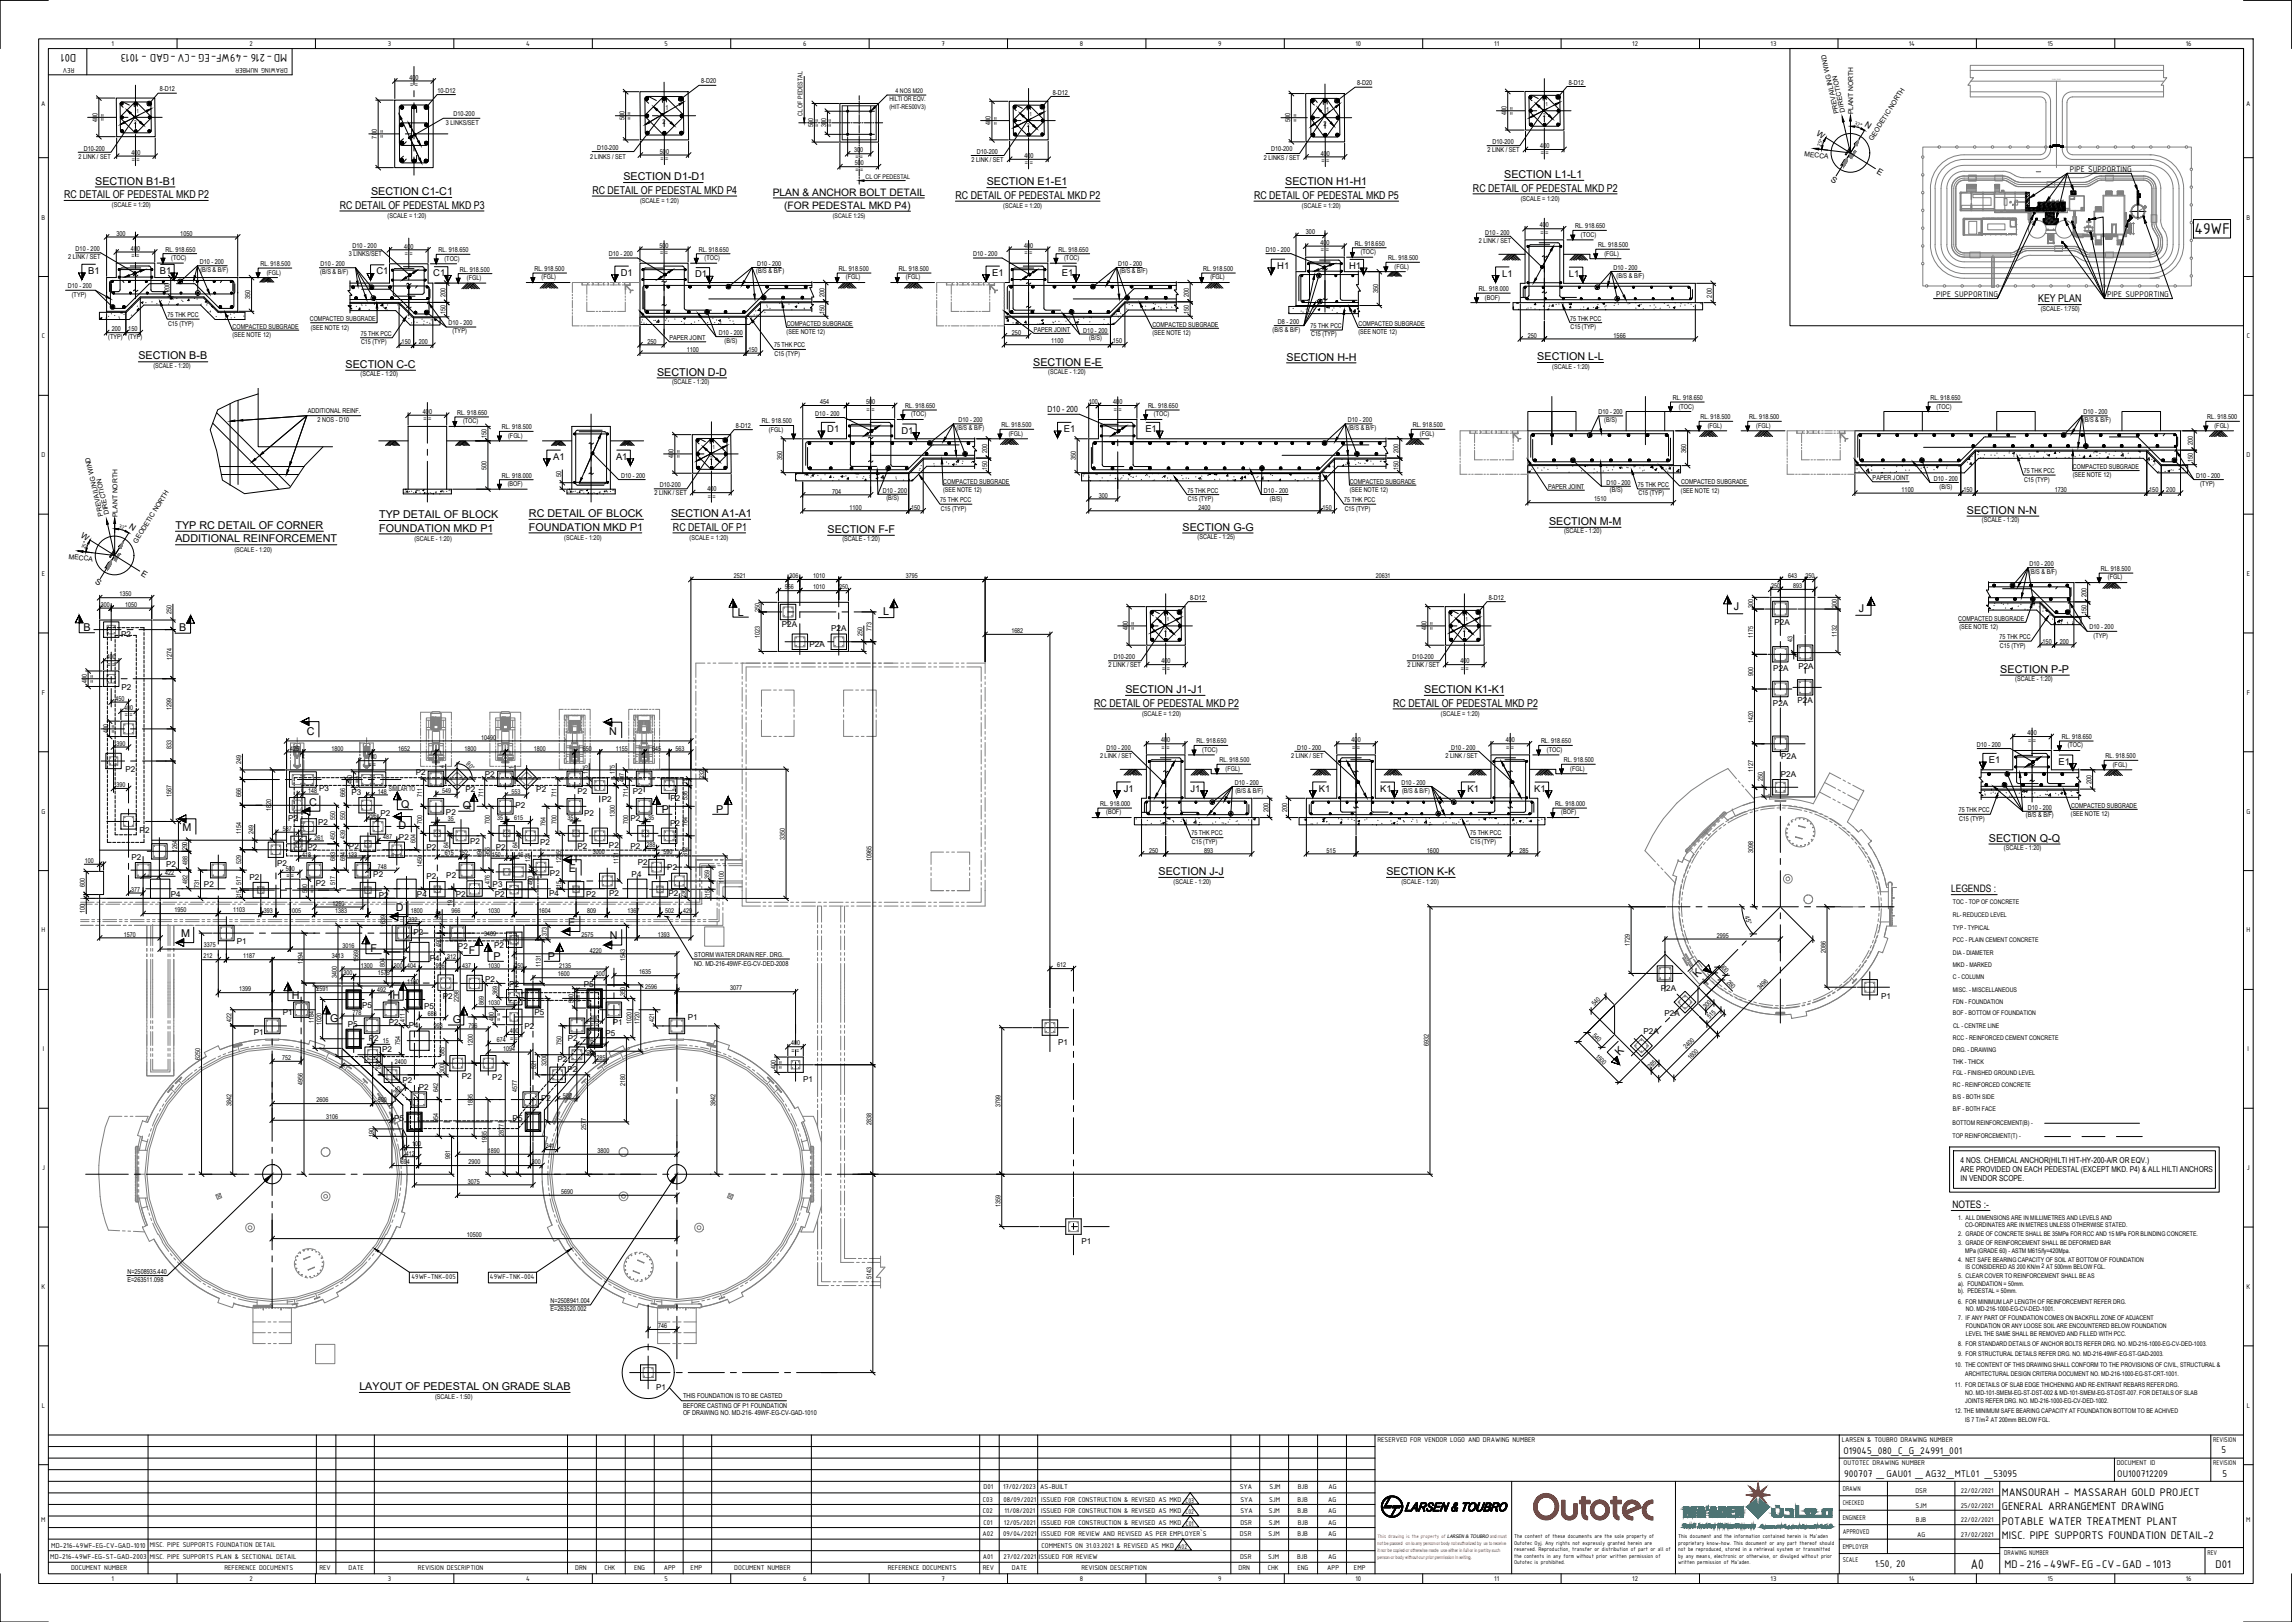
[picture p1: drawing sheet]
<svg xmlns="http://www.w3.org/2000/svg" width="841mm" height="594mm" viewBox="0 0 841 594" stroke-linecap="round" stroke-linejoin="round" font-family="sans-serif">
<defs><g id="words">
<text font-size="6.1" x="804.1" y="85.7">49WF</text>
<text font-size="5.5" x="722.2" y="574.5">A0</text>
<g font-size="4.4">
<text x="28" y="19.9" transform="rotate(180 28 19.9)">D01</text>
<text x="105.3" y="19.9" transform="rotate(180 105.3 19.9)">MD-216 -49WF-EG -CV-GAD - 1013</text>
<text x="733.6" y="547.8">MANSOURAH - MASSARAH GOLD PROJECT</text>
<text x="733.6" y="553.1">GENERAL ARRANGEMENT DRAWING</text>
<text x="733.6" y="558.4">POTABLE WATER TREATMENT PLANT</text>
<text x="733.6" y="563.7">MISC. PIPE SUPPORTS FOUNDATION DETAIL-2</text>
<text x="734.6" y="574.3">MD-216 -49WF-EG -CV-GAD -1013</text>
<text x="811.9" y="574.3">D01</text>
</g>
<g font-size="3.9">
<text x="551.2" y="65.2">SECTION L1-L1</text>
<text x="34.9" y="67.7">SECTION B1-B1</text>
<text x="136" y="71.5">SECTION C1-C1</text>
<text x="217.1" y="71">RC DETAIL OF PEDESTAL MKD P4</text>
<text x="228.5" y="66">SECTION D1-D1</text>
<text x="361.6" y="67.9">SECTION E1-E1</text>
<text x="471" y="67.9">SECTION H1-H1</text>
<text x="539.8" y="70.2">RC DETAIL OF PEDESTAL MKD P2</text>
<text x="23.5" y="72.6">RC DETAIL OF PEDESTAL MKD P2</text>
<text x="124.5" y="76.5">RC DETAIL OF PEDESTAL MKD P3</text>
<text x="350.2" y="72.9">RC DETAIL OF PEDESTAL MKD P2</text>
<text x="459.6" y="72.9">RC DETAIL OF PEDESTAL MKD P5</text>
<text x="746.9" y="110.7">KEY PLAN</text>
<text x="50.7" y="131.7">SECTION B-B</text>
<text x="563.4" y="131.9">SECTION L-L</text>
<text x="126.6" y="134.8">SECTION C-C</text>
<text x="240.8" y="137.6">SECTION D-D</text>
<text x="378.7" y="133.9">SECTION E-E</text>
<text x="471.5" y="132.1">SECTION H-H</text>
<text x="139" y="189.8">TYP DETAIL OF BLOCK</text>
<text x="193.8" y="189.4">RC DETAIL OF BLOCK</text>
<text x="245.9" y="189.4">SECTION A1-A1</text>
<text x="720.8" y="188.2">SECTION N-N</text>
<text x="64.3" y="193.7">TYP RC DETAIL OF CORNER</text>
<text x="139" y="194.7">FOUNDATION MKD P1</text>
<text x="193.8" y="194.4">FOUNDATION MKD P1</text>
<text x="246.6" y="194.4">RC DETAIL OF P1</text>
<text x="303.3" y="195.2">SECTION F-F</text>
<text x="433.4" y="194.4">SECTION G-G</text>
<text x="567.7" y="192.3">SECTION M-M</text>
<text x="64.3" y="198.7">ADDITIONAL REINFORCEMENT</text>
<text x="270.4" y="225.4">L</text>
<text x="323.7" y="225.4">L</text>
<text x="635.4" y="223.5">J</text>
<text x="681.1" y="224.1">J</text>
<text x="30.6" y="231.2">B</text>
<text x="65.7" y="231.1">B</text>
<text x="733" y="246.5">SECTION P-P</text>
<text x="412.4" y="253.9">SECTION J1-J1</text>
<text x="521.9" y="253.9">SECTION K1-K1</text>
<text x="401" y="258.9">RC DETAIL OF PEDESTAL MKD P2</text>
<text x="510.5" y="258.9">RC DETAIL OF PEDESTAL MKD P2</text>
<text x="112.4" y="269.2">C</text>
<text x="223.2" y="269.1">N</text>
<text x="113.3" y="295.3">C</text>
<text x="147" y="295.9">Q</text>
<text x="169.7" y="296.4">Q</text>
<text x="242.6" y="297.7">P</text>
<text x="262.5" y="297.7">P</text>
<text x="66.9" y="304.5">M</text>
<text x="146.1" y="303.6">D</text>
<text x="728.8" y="308.3">SECTION Q-Q</text>
<text x="208.4" y="319.5">E</text>
<text x="424.6" y="320.6">SECTION J-J</text>
<text x="508.1" y="320.6">SECTION K-K</text>
<text x="145.1" y="333.6">D</text>
<text x="208.2" y="339.1">E</text>
<text x="66.4" y="343.2">M</text>
<text x="223.4" y="344.1">N</text>
<text x="135.8" y="348.7">F</text>
<text x="171.8" y="349.3">F</text>
<text x="180.8" y="351.5">P</text>
<text x="200.7" y="351.5">P</text>
<text x="621.9" y="358.1" transform="rotate(-45 621.9 358.1)">K</text>
<text x="107" y="365.9">H</text>
<text x="143.8" y="365.7">H</text>
<text x="121" y="374.4">G</text>
<text x="165.9" y="374.8">G</text>
<text x="593.5" y="386.6" transform="rotate(-45 593.5 386.6)">K</text>
<text x="131.7" y="509.2">LAYOUT OF PEDESTAL ON GRADE SLAB</text>
</g>
<g font-size="3.8">
<text x="283.2" y="71.7">PLAN &amp; ANCHOR BOLT DETAIL</text>
<text x="287.3" y="76.4">(FOR PEDESTAL MKD P4)</text>
<text x="715" y="326.8">LEGENDS :</text>
<text x="715.5" y="442.6">NOTES :-</text>
<text x="675.5" y="532.7">O19045_080_C_G_24991_001</text>
<text x="814.1" y="532.3">5</text>
<text x="675.8" y="541.1">900707 _GAU01 _AG32_MTL01 _53095</text>
<text x="775.9" y="541.1">OU100712209</text>
<text x="814.4" y="541.1">5</text>
<text x="687.1" y="574">1:50, 20</text>
</g>
<g font-size="3.5">
<text x="32.3" y="100.3">B1</text>
<text x="58.5" y="100.4">B1</text>
<text x="138" y="100.5">C1</text>
<text x="158.8" y="101.2">C1</text>
<text x="227.5" y="101">D1</text>
<text x="254.7" y="101.6">D1</text>
<text x="363.6" y="101">E1</text>
<text x="389.1" y="101">E1</text>
<text x="468.1" y="98.5">H1</text>
<text x="494.4" y="98.5">H1</text>
<text x="550.5" y="101.3">L1</text>
<text x="575" y="101.4">L1</text>
<text x="303.2" y="158.3">D1</text>
<text x="330.4" y="158.8">D1</text>
<text x="389.8" y="158.3">E1</text>
<text x="419.7" y="158.3">E1</text>
<text x="202.7" y="168.4">A1</text>
<text x="225.7" y="168.4">A1</text>
<text x="728.9" y="279.5">E1</text>
<text x="754.3" y="280">E1</text>
<text x="411.8" y="289.9">J1</text>
<text x="436.3" y="290">J1</text>
<text x="483.3" y="290">K1</text>
<text x="505.7" y="290">K1</text>
<text x="537.8" y="290">K1</text>
<text x="562.3" y="290">K1</text>
</g>
<g font-size="3.3">
<text x="758.5" y="62.8">PIPE SUPPORTING</text>
<text x="709.5" y="108.7">PIPE SUPPORTING</text>
<text x="772.1" y="108.7">PIPE SUPPORTING</text>
</g>
<g font-size="3.1">
<text x="683.2" y="46.1" transform="rotate(32 683.2 46.1)">N</text>
<text x="665.5" y="49.4" transform="rotate(32 665.5 49.4)">W</text>
<text x="687.6" y="63.2" transform="rotate(31 687.6 63.2)">E</text>
<text x="670.7" y="66.2" transform="rotate(32 670.7 66.2)">S</text>
<text x="383.9" y="150.8">D10 - 200</text>
<text x="29.4" y="196.9" transform="rotate(32 29.4 196.9)">W</text>
<text x="47.1" y="193.5" transform="rotate(32 47.1 193.5)">N</text>
<text x="34.6" y="213.6" transform="rotate(32 34.6 213.6)">S</text>
<text x="51.5" y="210.7" transform="rotate(32 51.5 210.7)">E</text>
</g>
<g font-size="3">
<text x="44.4" y="233.1">P2</text>
<text x="286.5" y="229.7">P2A</text>
<text x="304.6" y="231.2">P2A</text>
<text x="650.3" y="229">P2A</text>
<text x="296.7" y="237">P2A</text>
<text x="649.8" y="245.8">P2A</text>
<text x="659" y="245.2">P2A</text>
<text x="44.6" y="252.6">P2</text>
<text x="658.7" y="257.6">P2A</text>
<text x="649.7" y="258.5">P2A</text>
<text x="652.7" y="278">P2A</text>
<text x="46" y="282.6">P2</text>
<text x="152.4" y="283.9">P2</text>
<text x="177.6" y="284.5">P2</text>
<text x="652.6" y="284.7">P2A</text>
<text x="116.9" y="289.5">P3</text>
<text x="128.8" y="291.1">P3</text>
<text x="170.6" y="290">P2</text>
<text x="196.5" y="290.3">P2</text>
<text x="211.6" y="291">P2</text>
<text x="220.5" y="293.6">P2</text>
<text x="231.9" y="290.9">P2</text>
<text x="245.7" y="293.4">P2</text>
<text x="139.4" y="298.8">P2</text>
<text x="163.4" y="298.4">P2</text>
<text x="188.9" y="295.9">P2</text>
<text x="214" y="298.8">P2</text>
<text x="51.2" y="304.9">P2</text>
<text x="105.6" y="300.7">P2</text>
<text x="116.6" y="302.3">P2</text>
<text x="231" y="300.7">P2</text>
<text x="245.6" y="302.5">P2</text>
<text x="112.7" y="311.2">P2</text>
<text x="127.9" y="311.1">P2</text>
<text x="146.2" y="307.6">P2</text>
<text x="156.2" y="311.2">P2</text>
<text x="172.3" y="309.3">P2</text>
<text x="181.7" y="311.5">P2</text>
<text x="197.9" y="309.6">P2</text>
<text x="211.7" y="311">P2</text>
<text x="223.2" y="310.5">P2</text>
<text x="231" y="310.8">P2</text>
<text x="48.2" y="315.1">P2</text>
<text x="60.9" y="317.4">P2</text>
<text x="101.6" y="317.1">P2</text>
<text x="233.8" y="317">P2</text>
<text x="91.4" y="322.3">P2</text>
<text x="136.8" y="321.4">P2</text>
<text x="156.2" y="322">P2</text>
<text x="163.6" y="321.4">P2</text>
<text x="201.5" y="320.9">P2</text>
<text x="231.5" y="321.3">P4</text>
<text x="244.5" y="318.8">P2</text>
<text x="62.6" y="328.4">P4</text>
<text x="74.7" y="324.8">P2</text>
<text x="115.7" y="324.5">P2</text>
<text x="138.8" y="328.8">P2</text>
<text x="152.8" y="328.4">P4</text>
<text x="167" y="328.6">P2</text>
<text x="180.5" y="324.8">P3</text>
<text x="181.3" y="328.7">P2</text>
<text x="201.3" y="328.3">P4</text>
<text x="214.8" y="328.4">P2</text>
<text x="223.2" y="328.2">P2</text>
<text x="245" y="328.3">P2</text>
<text x="86.8" y="345.6">P1</text>
<text x="151.5" y="342.3">P2</text>
<text x="167.8" y="347.5">P2</text>
<text x="181.1" y="347.1">P2</text>
<text x="157.5" y="352">P4</text>
<text x="177.8" y="359.6">P2</text>
<text x="162.2" y="366">P2</text>
<text x="186.6" y="361.5">P2</text>
<text x="213.9" y="361.4">P5</text>
<text x="608.6" y="362.9">P2A</text>
<text x="689.4" y="365.9">P1</text>
<text x="103.7" y="371.8">P1</text>
<text x="132.7" y="369.1">P5</text>
<text x="155.4" y="369.6">P5</text>
<text x="195.8" y="371.9">P5</text>
<text x="610" y="372">P2A</text>
<text x="127.4" y="376.1">P5</text>
<text x="142.4" y="375.3">P2</text>
<text x="149.8" y="376.6">P4</text>
<text x="192.2" y="376.9">P2</text>
<text x="224.6" y="375.6">P1</text>
<text x="252.1" y="373.6">P1</text>
<text x="93" y="379">P1</text>
<text x="135.2" y="381.3">P2</text>
<text x="208.1" y="381.4">P2</text>
<text x="221.9" y="379.3">P5</text>
<text x="387.7" y="382.7">P1</text>
<text x="602.3" y="378.9">P2A</text>
<text x="140" y="385.5">P2</text>
<text x="204.3" y="388.9">P2</text>
<text x="169.2" y="395.4">P2</text>
<text x="180.4" y="395.6">P2</text>
<text x="207.9" y="392.8">P2</text>
<text x="147.5" y="396.7">P2</text>
<text x="153.5" y="399.1">P2</text>
<text x="294.3" y="396.1">P1</text>
<text x="198.3" y="403.3">P2</text>
<text x="144.4" y="410.6">P5</text>
<text x="187.9" y="410.6">P5</text>
<text x="718.5" y="426.1">4 NOS. CHEMICAL ANCHOR(HILTI HIT-HY-200-A/R OR EQV.)</text>
<text x="718.5" y="429.3">ARE PROVIDED ON EACH PEDESTAL (EXCEPT MKD. P4) &amp; ALL HILTI ANCHORS</text>
<text x="718.5" y="432.6">IN VENDOR SCOPE.</text>
<text x="396.4" y="455.5">P1</text>
<text x="240.5" y="509">P1</text>
</g>
<g font-size="2.8">
<text x="18.8" y="566.9">MD-216-49WF-EG-CV-GAD-1010</text>
<text x="18.4" y="571.2">MD-216-49WF-EG-ST-GAD-2003</text>
</g>
<g font-size="2.7">
<text x="40.9" y="16.9">1</text>
<text x="91.4" y="16.9">2</text>
<text x="142.1" y="16.9">3</text>
<text x="192.8" y="16.9">4</text>
<text x="243.6" y="16.9">5</text>
<text x="294.3" y="16.9">6</text>
<text x="345" y="16.9">7</text>
<text x="395.7" y="16.9">8</text>
<text x="446.4" y="16.9">9</text>
<text x="496.7" y="16.9">10</text>
<text x="547.6" y="16.9">11</text>
<text x="598.2" y="16.9">12</text>
<text x="648.9" y="16.9">13</text>
<text x="699.5" y="16.9">14</text>
<text x="750.3" y="16.9">15</text>
<text x="801" y="16.9">16</text>
<text x="27.2" y="24.8" transform="rotate(180 27.2 24.8)">REV</text>
<text x="105.4" y="24.8" transform="rotate(180 105.4 24.8)">DRAWING NUMBER</text>
<text x="15.1" y="38.7">A</text>
<text x="823.1" y="38.7">A</text>
<text x="15.2" y="80.4">B</text>
<text x="823.2" y="80.4">B</text>
<text x="15.3" y="123.9">C</text>
<text x="823.3" y="123.9">C</text>
<text x="15.2" y="167.4">D</text>
<text x="823.2" y="167.4">D</text>
<text x="15.3" y="211">E</text>
<text x="823.3" y="211">E</text>
<text x="15.3" y="254.5">F</text>
<text x="823.3" y="254.5">F</text>
<text x="15.2" y="298">G</text>
<text x="823.2" y="298">G</text>
<text x="15.2" y="341.5">H</text>
<text x="823.2" y="341.5">H</text>
<text x="15.7" y="385">I</text>
<text x="823.7" y="385">I</text>
<text x="15.4" y="428.6">J</text>
<text x="823.4" y="428.6">J</text>
<text x="15.2" y="472.1">K</text>
<text x="150.8" y="468.6">49WF-TNK-005</text>
<text x="179.5" y="468.6">49WF-TNK-004</text>
<text x="823.2" y="472.1">K</text>
<text x="15.3" y="515.6">L</text>
<text x="823.3" y="515.6">L</text>
<text x="504.8" y="528.1">RESERVED FOR VENDOR LOGO AND DRAWING NUMBER</text>
<text x="674.9" y="528.1">LARSEN &amp; TOUBRO DRAWING NUMBER</text>
<text x="811.1" y="528.1">REVISION</text>
<text x="675.6" y="536.5">OUTOTEC DRAWING NUMBER</text>
<text x="775.7" y="536.5">DOCUMENT ID</text>
<text x="811.1" y="536.5">REVISION</text>
<text x="360.5" y="545.4">D01</text>
<text x="367.6" y="545.4">17/02/2023</text>
<text x="381.2" y="545.4">AS-BUILT</text>
<text x="454.3" y="545.4">SYA</text>
<text x="465.2" y="545.4">SJM</text>
<text x="475.6" y="545.4">BJB</text>
<text x="486.9" y="545.4">AG</text>
<text x="360.2" y="550">C03</text>
<text x="367.7" y="550">08/09/2021</text>
<text x="381.6" y="550">ISSUED FOR CONSTRUCTION &amp; REVISED AS MKD C03</text>
<text x="454.6" y="550">SYA</text>
<text x="465.1" y="550">SJM</text>
<text x="475.4" y="550">BJB</text>
<text x="486.7" y="550">AG</text>
<text x="675.3" y="546.1">DRAWN</text>
<text x="675.3" y="551.4">CHECKED</text>
<text x="701.9" y="547">DSR</text>
<text x="718.6" y="547">22/02/2021</text>
<text x="15.1" y="557.3">M</text>
<text x="360.2" y="554.2">C02</text>
<text x="368.1" y="554.2">11/08/2021</text>
<text x="381.6" y="554.2">ISSUED FOR CONSTRUCTION &amp; REVISED AS MKD C02</text>
<text x="454.6" y="554.2">SYA</text>
<text x="465" y="554.2">SJM</text>
<text x="475.5" y="554.2">BJB</text>
<text x="486.7" y="554.2">AG</text>
<text x="675.3" y="556.7">ENGINEER</text>
<text x="702" y="552.3">SJM</text>
<text x="702.1" y="557.5">BJB</text>
<text x="718.6" y="552.3">25/02/2021</text>
<text x="718.6" y="557.5">22/02/2021</text>
<text x="823.1" y="557.3">M</text>
<text x="360" y="562.7">A02</text>
<text x="360.4" y="558.4">C01</text>
<text x="367.7" y="562.7">09/04/2021</text>
<text x="367.9" y="558.4">12/05/2021</text>
<text x="381.6" y="562.7">ISSUED FOR REVIEW AND REVISED AS PER EMPLOYER`S</text>
<text x="381.6" y="558.4">ISSUED FOR CONSTRUCTION &amp; REVISED AS MKD C01</text>
<text x="454.4" y="562.7">DSR</text>
<text x="454.6" y="558.4">DSR</text>
<text x="464.9" y="562.7">SJM</text>
<text x="465" y="558.4">SJM</text>
<text x="475.5" y="562.7">BJB</text>
<text x="475.6" y="558.4">BJB</text>
<text x="486.7" y="562.7">AG</text>
<text x="486.7" y="558.4">AG</text>
<text x="675.3" y="561.9">APPROVED</text>
<text x="702.5" y="562.8">AG</text>
<text x="718.6" y="562.8">27/02/2021</text>
<text x="54.9" y="566.7">MISC. PIPE SUPPORTS FOUNDATION DETAIL</text>
<text x="381.7" y="566.9">COMMENTS ON 31.03.2021 &amp; REVISED AS MKD A02</text>
<text x="675.3" y="567.3">EMPLOYER</text>
<text x="734.5" y="569.4">DRAWING NUMBER</text>
<text x="808.9" y="569.4">REV</text>
<text x="26" y="575.2">DOCUMENT NUMBER</text>
<text x="54.9" y="571">MISC. PIPE SUPPORTS PLAN &amp; SECTIONAL DETAIL</text>
<text x="82.2" y="575.2">REFERENCE DOCUMENTS</text>
<text x="117" y="575.2">REV</text>
<text x="127.7" y="575.2">DATE</text>
<text x="153.1" y="575.2">REVISION DESCRIPTION</text>
<text x="210.8" y="575.2">DRN</text>
<text x="221.5" y="575.2">CHK</text>
<text x="232.4" y="575.2">ENG</text>
<text x="243.2" y="575.2">APP</text>
<text x="253.1" y="575.2">EMP</text>
<text x="269.1" y="575.2">DOCUMENT NUMBER</text>
<text x="325.3" y="575.2">REFERENCE DOCUMENTS</text>
<text x="360.1" y="575.2">REV</text>
<text x="360.2" y="571.1">A01</text>
<text x="367.7" y="571.1">27/02/2021</text>
<text x="370.8" y="575.2">DATE</text>
<text x="380.7" y="571.1">ISSUED FOR REVIEW</text>
<text x="396.3" y="575.2">REVISION DESCRIPTION</text>
<text x="453.9" y="575.2">DRN</text>
<text x="454.4" y="571.1">DSR</text>
<text x="464.6" y="575.2">CHK</text>
<text x="464.7" y="571.1">SJM</text>
<text x="475.3" y="571.1">BJB</text>
<text x="475.4" y="575.2">ENG</text>
<text x="486.4" y="575.2">APP</text>
<text x="486.7" y="571.1">AG</text>
<text x="496.2" y="575.2">EMP</text>
<text x="675.3" y="572.1">SCALE</text>
<text x="40.9" y="579.1">1</text>
<text x="91.4" y="579.1">2</text>
<text x="142.1" y="579.1">3</text>
<text x="192.8" y="579.1">4</text>
<text x="243.6" y="579.1">5</text>
<text x="294.3" y="579.1">6</text>
<text x="345" y="579.1">7</text>
<text x="395.7" y="579.1">8</text>
<text x="446.4" y="579.1">9</text>
<text x="496.7" y="579.1">10</text>
<text x="547.6" y="579.1">11</text>
<text x="598.2" y="579.1">12</text>
<text x="648.9" y="579.1">13</text>
<text x="699.5" y="579.1">14</text>
<text x="750.3" y="579.1">15</text>
<text x="801" y="579.1">16</text>
</g>
<g font-size="2.5">
<text x="150.1" y="29.2">400</text>
<text x="58.6" y="33.5">8-D12</text>
<text x="150.3" y="31.8">= =</text>
<text x="160.3" y="34">10-D12</text>
<text x="256.9" y="30.5">8-D20</text>
<text x="385.9" y="34.6">8-D12</text>
<text x="497.4" y="31.3">8-D20</text>
<text x="574.9" y="31">8-D12</text>
<text x="243.8" y="40.3">1</text>
<text x="486" y="41">1</text>
<text x="673.9" y="41.4" transform="rotate(-103 673.9 41.4)">PREVAILING WIND</text>
<text x="676.1" y="40.9" transform="rotate(-103 676.1 40.9)">DIRECTION</text>
<text x="679.1" y="41.9" transform="rotate(-90 679.1 41.9)">PLANT NORTH</text>
<text x="35.8" y="44.6" transform="rotate(-90 35.8 44.6)">400</text>
<text x="38.4" y="44.5" transform="rotate(-90 38.4 44.5)">= =</text>
<text x="163.4" y="45.6">3 LINKS/SET</text>
<text x="166.2" y="42.6">D10-200</text>
<text x="228.8" y="44.1" transform="rotate(-90 228.8 44.1)">500</text>
<text x="231.5" y="43.9" transform="rotate(-90 231.5 43.9)">= =</text>
<text x="242.8" y="45.3">2</text>
<text x="298" y="46.6" transform="rotate(-90 298 46.6)">500</text>
<text x="302.8" y="46.5" transform="rotate(-90 302.8 46.5)">300</text>
<text x="363" y="45.8" transform="rotate(-90 363 45.8)">400</text>
<text x="365.7" y="45.6" transform="rotate(-90 365.7 45.6)">= =</text>
<text x="472.8" y="44.8" transform="rotate(-90 472.8 44.8)">500</text>
<text x="475.4" y="44.5" transform="rotate(-90 475.4 44.5)">= =</text>
<text x="485" y="46">2</text>
<text x="552.1" y="42.2" transform="rotate(-90 552.1 42.2)">400</text>
<text x="554.7" y="42.1" transform="rotate(-90 554.7 42.1)">= =</text>
<text x="138.1" y="50.7" transform="rotate(-90 138.1 50.7)">700</text>
<text x="140.8" y="50.5" transform="rotate(-90 140.8 50.5)">= =</text>
<text x="547" y="52.8">D10-200</text>
<text x="686.3" y="51.7" transform="rotate(-58 686.3 51.7)">GEODETIC NORTH</text>
<text x="28.8" y="58.1">2 LINK / SET</text>
<text x="30.7" y="55.2">D10-200</text>
<text x="48.2" y="56.7">400</text>
<text x="48.3" y="59.4">= =</text>
<text x="216.2" y="58.3">2 LINKS / SET</text>
<text x="218.9" y="54.8">D10-200</text>
<text x="241.8" y="56.3">500</text>
<text x="242" y="59">= =</text>
<text x="313" y="55.9">300</text>
<text x="356" y="59.2">2 LINK / SET</text>
<text x="358" y="56.4">D10-200</text>
<text x="375.4" y="57.9">400</text>
<text x="463.2" y="58.5">2 LINKS / SET</text>
<text x="465.9" y="55.5">D10-200</text>
<text x="484" y="57">400</text>
<text x="484.2" y="59.7">= =</text>
<text x="545.1" y="55.6">2 LINK / SET</text>
<text x="564.5" y="54.3">400</text>
<text x="564.6" y="57">= =</text>
<text x="661.2" y="57.1" transform="rotate(7 661.2 57.1)">MECCA</text>
<text x="313.2" y="60.6">500</text>
<text x="375.6" y="60.6">= =</text>
<text x="41" y="75.9">(SCALE = 1:20)</text>
<text x="234.6" y="74.3">(SCALE = 1:20)</text>
<text x="367.7" y="76.2">(SCALE = 1:20)</text>
<text x="477.1" y="76.2">(SCALE = 1:20)</text>
<text x="557.3" y="73.5">(SCALE = 1:20)</text>
<text x="142.1" y="79.8">(SCALE = 1:20)</text>
<text x="564.3" y="83.3">400</text>
<text x="577.2" y="83.7">RL. 918.650</text>
<text x="42.7" y="86.3">300</text>
<text x="66.1" y="86.3">1050</text>
<text x="478.6" y="85.8">300</text>
<text x="483.9" y="89.7">400</text>
<text x="541.9" y="88.9">2 LINK / SET</text>
<text x="544.3" y="86">D10 - 200</text>
<text x="564.5" y="86">= =</text>
<text x="579.4" y="86.7">(TOC)</text>
<text x="25" y="94.8">2 LINK / SET</text>
<text x="27.7" y="92.1">D10 - 200</text>
<text x="48" y="91.8">400</text>
<text x="48.2" y="94.5">= =</text>
<text x="60.6" y="92.2">RL. 918.650</text>
<text x="62.7" y="95.2">(TOC)</text>
<text x="127.9" y="93.9">3 LINKS/SET</text>
<text x="129.2" y="90.9">D10 - 200</text>
<text x="148.2" y="91">400</text>
<text x="148.3" y="93.7">= =</text>
<text x="160.7" y="92.4">RL. 918.650</text>
<text x="162.9" y="95.5">(TOC)</text>
<text x="223.1" y="93.8">D10 - 200</text>
<text x="241.7" y="90.8">500</text>
<text x="241.9" y="93.5">= =</text>
<text x="256.1" y="92.2">RL. 918.650</text>
<text x="258.2" y="95.3">(TOC)</text>
<text x="356.6" y="93.9">D10 - 200</text>
<text x="375.3" y="90.8">400</text>
<text x="375.4" y="93.5">= =</text>
<text x="387.8" y="92.2">RL. 918.650</text>
<text x="390" y="95.3">(TOC)</text>
<text x="463.9" y="92.4">D10 - 200</text>
<text x="484.1" y="92.3">= =</text>
<text x="496.5" y="90">RL. 918.650</text>
<text x="498.6" y="93.1">(TOC)</text>
<text x="508.7" y="95.3">RL. 918.500</text>
<text x="585.6" y="90.6">RL. 918.500</text>
<text x="588" y="93.6">(FGL)</text>
<text x="73.2" y="96.7">D10 - 200</text>
<text x="73.4" y="99.6">(B/S &amp; B/F)</text>
<text x="95.4" y="97.5">RL. 918.500</text>
<text x="97.7" y="100.6">(FGL)</text>
<text x="117.4" y="100.3">(B/S &amp; B/F)</text>
<text x="117.5" y="97.4">D10 - 200</text>
<text x="168.5" y="99.5">RL. 918.500</text>
<text x="195.8" y="99.3">RL. 918.500</text>
<text x="277.1" y="100.1">(B/S &amp; B/F)</text>
<text x="277.4" y="97.4">D10 - 200</text>
<text x="307.4" y="99.3">RL. 918.500</text>
<text x="329.4" y="99.3">RL. 918.500</text>
<text x="409.7" y="97.3">D10 - 200</text>
<text x="410.3" y="100.1">(B/S &amp; B/F)</text>
<text x="440.9" y="99.3">RL. 918.500</text>
<text x="511" y="98.4">(FGL)</text>
<text x="591.3" y="98.7">D10 - 200</text>
<text x="592.4" y="101.7">(B/S &amp; B/F)</text>
<text x="24.8" y="105.6">D10 - 200</text>
<text x="62.1" y="106.9" transform="rotate(-90 62.1 106.9)">200</text>
<text x="171.1" y="102.5">(FGL)</text>
<text x="198.4" y="102.3">(FGL)</text>
<text x="310" y="102.3">(FGL)</text>
<text x="332" y="102.3">(FGL)</text>
<text x="443.6" y="102.3">(FGL)</text>
<text x="505" y="107.4" transform="rotate(-90 505 107.4)">350</text>
<text x="542" y="106.6">RL. 918.000</text>
<text x="26.3" y="108.6">(TYP)</text>
<text x="91.7" y="109.5" transform="rotate(-90 91.7 109.5)">350</text>
<text x="163.2" y="108.9" transform="rotate(-90 163.2 108.9)">200</text>
<text x="302.1" y="108.7" transform="rotate(-90 302.1 108.7)">200</text>
<text x="435.7" y="108.7" transform="rotate(-90 435.7 108.7)">200</text>
<text x="544.1" y="109.7">(BOF)</text>
<text x="627.4" y="109" transform="rotate(-90 627.4 109)">200</text>
<text x="747.8" y="114">(SCALE- 1:750)</text>
<text x="61.4" y="116.1">75 THK PCC</text>
<text x="61.6" y="119.3">C15 (TYP)</text>
<text x="113.5" y="117.6">COMPACTED SUBGRADE</text>
<text x="163.2" y="115.1" transform="rotate(-90 163.2 115.1)">150</text>
<text x="164.3" y="119.1">D10 - 200</text>
<text x="288.3" y="119.3">COMPACTED SUBGRADE</text>
<text x="302.1" y="114.9" transform="rotate(-90 302.1 114.9)">150</text>
<text x="422.3" y="119.6">COMPACTED SUBGRADE</text>
<text x="435.7" y="114.9" transform="rotate(-90 435.7 114.9)">150</text>
<text x="468.3" y="118.5">D8 - 200</text>
<text x="497.8" y="119.4">COMPACTED SUBGRADE</text>
<text x="575.4" y="117.4">75 THK PCC</text>
<text x="39.7" y="124.1">(TYP)</text>
<text x="40.9" y="121.4">200</text>
<text x="46.9" y="124.1">(TYP)</text>
<text x="47" y="121.4">150</text>
<text x="85.2" y="123.4">(SEE NOTE 12)</text>
<text x="85.2" y="120.3">COMPACTED SUBGRADE</text>
<text x="113.9" y="120.7">(SEE NOTE 12)</text>
<text x="132.2" y="123">75 THK PCC</text>
<text x="147.2" y="126">150</text>
<text x="153.4" y="126">200</text>
<text x="165.8" y="122.1">(TYP)</text>
<text x="237.3" y="125.8">250</text>
<text x="245.3" y="124.6">PAPER JOINT</text>
<text x="263.4" y="122.8">D10 - 200</text>
<text x="265.5" y="125.4">(B/S)</text>
<text x="288.3" y="122.4">(SEE NOTE 12)</text>
<text x="370.8" y="122.5">250</text>
<text x="378.9" y="121.6">PAPER JOINT</text>
<text x="385.2" y="125.8">1100</text>
<text x="397" y="121.8">D10 - 200</text>
<text x="399.2" y="124.6">(B/S)</text>
<text x="407.8" y="125.8">150</text>
<text x="422.3" y="122.7">(SEE NOTE 12)</text>
<text x="466.3" y="121.6">(B/S &amp; B/F)</text>
<text x="480.3" y="120.1">75 THK PCC</text>
<text x="480.5" y="123.2">C15 (TYP)</text>
<text x="497.8" y="122.4">(SEE NOTE 12)</text>
<text x="559.9" y="123.7">250</text>
<text x="575.5" y="120.5">C15 (TYP)</text>
<text x="591.3" y="123.7">1566</text>
<text x="132.3" y="126.1">C15 (TYP)</text>
<text x="251.7" y="128.9">1100</text>
<text x="274.3" y="128.9">150</text>
<text x="283.7" y="127.2">75 THK PCC</text>
<text x="283.8" y="130.3">C15 (TYP)</text>
<text x="56.2" y="134.8">(SCALE - 1:20)</text>
<text x="132.1" y="137.9">(SCALE - 1:20)</text>
<text x="384.2" y="137">(SCALE - 1:20)</text>
<text x="568.9" y="135">(SCALE - 1:20)</text>
<text x="246.3" y="140.7">(SCALE - 1:20)</text>
<text x="300.6" y="148.1">454</text>
<text x="317.4" y="148.1">500</text>
<text x="331.8" y="149.5">RL. 918.650</text>
<text x="399" y="148.1">100</text>
<text x="408" y="148.1">400</text>
<text x="420.7" y="149.5">RL. 918.650</text>
<text x="613.1" y="146.5">RL. 918.650</text>
<text x="615.2" y="149.6">(TOC)</text>
<text x="707.5" y="146.5">RL. 918.650</text>
<text x="709.6" y="149.6">(TOC)</text>
<text x="112.8" y="151.4">ADDITIONAL REINF.</text>
<text x="116.4" y="154.6">2 NOS - D10</text>
<text x="155" y="151.6">400</text>
<text x="155.1" y="154.3">= =</text>
<text x="167.5" y="152">RL. 918.650</text>
<text x="169.7" y="155">(TOC)</text>
<text x="279.2" y="155.1">RL. 918.500</text>
<text x="298.8" y="152.2">D10 - 200</text>
<text x="317.6" y="150.8">= =</text>
<text x="333.9" y="152.5">(TOC)</text>
<text x="351.2" y="154.6">D10 - 200</text>
<text x="408.1" y="150.8">= =</text>
<text x="422.9" y="152.5">(TOC)</text>
<text x="493.9" y="154.4">D10 - 200</text>
<text x="585.8" y="151.7">D10 - 200</text>
<text x="587.9" y="154.7">(B/S)</text>
<text x="623.2" y="153.6">RL. 918.500</text>
<text x="641" y="153.6">RL. 918.500</text>
<text x="763.3" y="154.6">(B/S &amp; B/F)</text>
<text x="763.5" y="151.7">D10 - 200</text>
<text x="808.9" y="153.6">RL. 918.500</text>
<text x="178.3" y="160.6" transform="rotate(-90 178.3 160.6)">150</text>
<text x="183.9" y="157.3">RL. 918.500</text>
<text x="186.2" y="160.3">(FGL)</text>
<text x="269.7" y="156.7">8-D12</text>
<text x="281.8" y="158.1">(FGL)</text>
<text x="350.5" y="157.4">(B/S &amp; B/F)</text>
<text x="367" y="156.5">RL. 918.500</text>
<text x="369.6" y="159.6">(FGL)</text>
<text x="494.1" y="157.4">(B/S &amp; B/F)</text>
<text x="517.7" y="156.5">RL. 918.500</text>
<text x="520.3" y="159.6">(FGL)</text>
<text x="625.8" y="156.6">(FGL)</text>
<text x="643.6" y="156.6">(FGL)</text>
<text x="811.5" y="156.6">(FGL)</text>
<text x="246.8" y="167.9" transform="rotate(-90 246.8 167.9)">400</text>
<text x="249.5" y="167.7" transform="rotate(-90 249.5 167.7)">= =</text>
<text x="361.8" y="165.9" transform="rotate(-90 361.8 165.9)">200</text>
<text x="512.5" y="165.9" transform="rotate(-90 512.5 165.9)">200</text>
<text x="618" y="165.8" transform="rotate(-90 618 165.8)">360</text>
<text x="803.6" y="163" transform="rotate(-90 803.6 163)">200</text>
<text x="178.3" y="172" transform="rotate(-90 178.3 172)">500</text>
<text x="286.6" y="168.6" transform="rotate(-90 286.6 168.6)">350</text>
<text x="361.8" y="172.2" transform="rotate(-90 361.8 172.2)">150</text>
<text x="394.3" y="168.6" transform="rotate(-90 394.3 168.6)">350</text>
<text x="512.5" y="172.2" transform="rotate(-90 512.5 172.2)">150</text>
<text x="741.6" y="173.2">75 THK PCC</text>
<text x="759.7" y="171.8">COMPACTED SUBGRADE</text>
<text x="803.6" y="169.3" transform="rotate(-90 803.6 169.3)">150</text>
<text x="183.9" y="174.9">RL. 918.000</text>
<text x="186.1" y="178">(BOF)</text>
<text x="205.6" y="174.7" transform="rotate(-90 205.6 174.7)">50</text>
<text x="227.6" y="174.9">D10 - 200</text>
<text x="241.8" y="178.4">D10-200</text>
<text x="259.2" y="180">400</text>
<text x="345.7" y="177.1">COMPACTED SUBGRADE</text>
<text x="494.6" y="177.1">COMPACTED SUBGRADE</text>
<text x="567.3" y="179">PAPER JOINT</text>
<text x="588.7" y="177.6">D10 - 200</text>
<text x="600.2" y="178.3">75 THK PCC</text>
<text x="616" y="177.3">COMPACTED SUBGRADE</text>
<text x="686.3" y="175.9">PAPER JOINT</text>
<text x="708.6" y="176.2">D10 - 200</text>
<text x="710.8" y="179">(B/S)</text>
<text x="741.8" y="176.4">C15 (TYP)</text>
<text x="759.6" y="174.9">(SEE NOTE 12)</text>
<text x="804.8" y="175">D10 - 200</text>
<text x="806.3" y="177.9">(TYP)</text>
<text x="239.8" y="181.3">2 LINK / SET</text>
<text x="259.4" y="182.6">= =</text>
<text x="304.9" y="180.8">704</text>
<text x="323.5" y="180.5">D10 - 200</text>
<text x="324.9" y="183.2">(B/S)</text>
<text x="344.6" y="183.9">75 THK PCC</text>
<text x="345.6" y="180.2">(SEE NOTE 12)</text>
<text x="402.6" y="182.3">300</text>
<text x="435.1" y="180.4">75 THK PCC</text>
<text x="435.3" y="183.5">C15 (TYP)</text>
<text x="463.2" y="180.6">D10 - 200</text>
<text x="465.4" y="183.3">(B/S)</text>
<text x="492.6" y="183.9">75 THK PCC</text>
<text x="494.6" y="180.2">(SEE NOTE 12)</text>
<text x="584.2" y="183.7">1510</text>
<text x="590" y="180.3">(B/S)</text>
<text x="600.4" y="181.5">C15 (TYP)</text>
<text x="616" y="180.4">(SEE NOTE 12)</text>
<text x="696.8" y="180.1">1100</text>
<text x="719.5" y="180.1">150</text>
<text x="753" y="180.1">1730</text>
<text x="787.6" y="180.1">150</text>
<text x="793.9" y="180.1">200</text>
<text x="37.8" y="188.8" transform="rotate(-103 37.8 188.8)">PREVAILING WIND</text>
<text x="40" y="188.3" transform="rotate(-103 40 188.3)">DIRECTION</text>
<text x="43.1" y="189.4" transform="rotate(-90 43.1 189.4)">PLANT NORTH</text>
<text x="311.3" y="186.6">1100</text>
<text x="333.9" y="186.6">150</text>
<text x="344.7" y="187">C15 (TYP)</text>
<text x="439.2" y="186.6">2400</text>
<text x="484.7" y="186.6">150</text>
<text x="492.8" y="187">C15 (TYP)</text>
<text x="726.3" y="191.3">(SCALE - 1:20)</text>
<text x="206.7" y="197.7">(SCALE - 1:20)</text>
<text x="252.7" y="197.7">(SCALE = 1:20)</text>
<text x="438.9" y="197.5">(SCALE - 1:25)</text>
<text x="573.2" y="195.4">(SCALE - 1:20)</text>
<text x="50.2" y="199.2" transform="rotate(-58 50.2 199.2)">GEODETIC NORTH</text>
<text x="85.9" y="202">(SCALE - 1:20)</text>
<text x="151.9" y="198.1">(SCALE - 1:20)</text>
<text x="308.7" y="198.3">(SCALE - 1:20)</text>
<text x="25.1" y="204.6" transform="rotate(7 25.1 204.6)">MECCA</text>
<text x="743.7" y="207.2">D10 - 200</text>
<text x="769.8" y="209.2">RL. 918.500</text>
<text x="268.9" y="211.8">2521</text>
<text x="287.6" y="215.9">556</text>
<text x="289.3" y="211.8">306</text>
<text x="298" y="211.8">1010</text>
<text x="298" y="215.9">1010</text>
<text x="307.5" y="215.7">250</text>
<text x="332" y="211.8">3795</text>
<text x="504.1" y="211.8">20631</text>
<text x="649" y="215.4">250</text>
<text x="655.3" y="211.8">643</text>
<text x="657.1" y="215.4">893</text>
<text x="661.7" y="211.8">250</text>
<text x="743.6" y="210.2">(B/S &amp; B/F)</text>
<text x="772.4" y="212.2">(FGL)</text>
<text x="43.8" y="218.5">1350</text>
<text x="436.1" y="219.7">8-D12</text>
<text x="545.6" y="219.7">8-D12</text>
<text x="764.6" y="218.6" transform="rotate(-90 764.6 218.6)">200</text>
<text x="37" y="222.3">300</text>
<text x="45.9" y="222.3">1050</text>
<text x="62.9" y="224.9" transform="rotate(-90 62.9 224.9)">250</text>
<text x="278.5" y="224" transform="rotate(-90 278.5 224)">250</text>
<text x="642.5" y="222.6" transform="rotate(-90 642.5 222.6)">300</text>
<text x="673.1" y="222.6" transform="rotate(-90 673.1 222.6)">300</text>
<text x="717.6" y="227.3">COMPACTED SUBGRADE</text>
<text x="764.6" y="224.8" transform="rotate(-90 764.6 224.8)">150</text>
<text x="278.5" y="233.6" transform="rotate(-90 278.5 233.6)">1023</text>
<text x="316.1" y="232.9" transform="rotate(-90 316.1 232.9)">250</text>
<text x="319.3" y="231.2" transform="rotate(-90 319.3 231.2)">773</text>
<text x="370.6" y="231.9">1682</text>
<text x="413.3" y="230.9" transform="rotate(-90 413.3 230.9)">400</text>
<text x="416" y="230.7" transform="rotate(-90 416 230.7)">= =</text>
<text x="522.8" y="230.9" transform="rotate(-90 522.8 230.9)">400</text>
<text x="525.4" y="230.7" transform="rotate(-90 525.4 230.7)">= =</text>
<text x="642.5" y="233.6" transform="rotate(-90 642.5 233.6)">1175</text>
<text x="673.1" y="233.3" transform="rotate(-90 673.1 233.3)">1132</text>
<text x="718.1" y="230.4">(SEE NOTE 12)</text>
<text x="765.7" y="230.6">D10 - 200</text>
<text x="767.2" y="233.5">(TYP)</text>
<text x="656.9" y="235.1" transform="rotate(-90 656.9 235.1)">43</text>
<text x="732.8" y="234">75 THK PCC</text>
<text x="732.9" y="237.2">C15 (TYP)</text>
<text x="748.5" y="235.7">150</text>
<text x="754.8" y="235.7">200</text>
<text x="39.1" y="241.5">400</text>
<text x="39.4" y="244.2">= =</text>
<text x="62.9" y="241.9" transform="rotate(-90 62.9 241.9)">1274</text>
<text x="406.3" y="244.3">2 LINK / SET</text>
<text x="408.2" y="241.4">D10-200</text>
<text x="425.6" y="243">400</text>
<text x="425.9" y="245.6">= =</text>
<text x="515.8" y="244.3">2 LINK / SET</text>
<text x="517.7" y="241.4">D10-200</text>
<text x="535.2" y="243">400</text>
<text x="535.3" y="245.6">= =</text>
<text x="31.8" y="250.2" transform="rotate(-90 31.8 250.2)">400</text>
<text x="34.5" y="250" transform="rotate(-90 34.5 250)">= =</text>
<text x="642.5" y="247.7" transform="rotate(-90 642.5 247.7)">900</text>
<text x="738.5" y="249.6">(SCALE - 1:20)</text>
<text x="42.3" y="256.7">450</text>
<text x="45.5" y="260">400</text>
<text x="45.7" y="262.7">= =</text>
<text x="62.9" y="260" transform="rotate(-90 62.9 260)">1299</text>
<text x="418.5" y="262.1">(SCALE = 1:20)</text>
<text x="528" y="262.1">(SCALE = 1:20)</text>
<text x="39.7" y="268.6" transform="rotate(-90 39.7 268.6)">400</text>
<text x="42.4" y="268.4" transform="rotate(-90 42.4 268.4)">= =</text>
<text x="642.5" y="264.6" transform="rotate(-90 642.5 264.6)">1420</text>
<text x="743" y="269.3">400</text>
<text x="42.7" y="273.1">390</text>
<text x="62.9" y="274.5" transform="rotate(-90 62.9 274.5)">833</text>
<text x="106.4" y="274.9">425</text>
<text x="121.4" y="274.9">1800</text>
<text x="145.9" y="274.9">1652</text>
<text x="170.2" y="274.9">1800</text>
<text x="176.3" y="270.9">10490</text>
<text x="195.7" y="274.9">1800</text>
<text x="213.6" y="274.9">650</text>
<text x="225.7" y="274.9">1155</text>
<text x="239" y="274.9">645</text>
<text x="247.6" y="274.9">563</text>
<text x="405.5" y="274.7">D10 - 200</text>
<text x="425.5" y="271.9">400</text>
<text x="425.7" y="274.6">= =</text>
<text x="438.4" y="272.3">RL. 918.650</text>
<text x="440.6" y="275.4">(TOC)</text>
<text x="475.3" y="274.7">D10 - 200</text>
<text x="495.3" y="271.9">400</text>
<text x="495.5" y="274.6">= =</text>
<text x="531.8" y="274.7">D10 - 200</text>
<text x="551.8" y="271.9">400</text>
<text x="552" y="274.6">= =</text>
<text x="564.7" y="272.3">RL. 918.650</text>
<text x="566.9" y="275.4">(TOC)</text>
<text x="724.4" y="273.5">D10 - 200</text>
<text x="743.2" y="272">= =</text>
<text x="755.6" y="270.7">RL. 918.650</text>
<text x="757.8" y="273.7">(TOC)</text>
<text x="88.4" y="279.8" transform="rotate(-90 88.4 279.8)">249</text>
<text x="134.8" y="278.1">700</text>
<text x="135" y="280.8">= =</text>
<text x="162.9" y="281.3" transform="rotate(-90 162.9 281.3)">4</text>
<text x="170.8" y="280" transform="rotate(46 170.8 280)">90°</text>
<text x="188.3" y="281.5" transform="rotate(-90 188.3 281.5)">1</text>
<text x="403.1" y="277.5">2 LINK / SET</text>
<text x="446.9" y="279.2">RL. 918.500</text>
<text x="473.2" y="277.5">2 LINK / SET</text>
<text x="529.7" y="277.5">2 LINK / SET</text>
<text x="573.1" y="279.2">RL. 918.500</text>
<text x="771.6" y="277.8">RL. 918.500</text>
<text x="774.3" y="280.8">(FGL)</text>
<text x="129.1" y="287.1" transform="rotate(-90 129.1 287.1)">400</text>
<text x="131.8" y="286.9" transform="rotate(-90 131.8 286.9)">= =</text>
<text x="215.4" y="283.3" transform="rotate(-90 215.4 283.3)">175</text>
<text x="225.3" y="283.3" transform="rotate(-90 225.3 283.3)">175</text>
<text x="228.7" y="286.5" transform="rotate(-90 228.7 286.5)">407</text>
<text x="258" y="285.3" transform="rotate(-90 258 285.3)">232</text>
<text x="449.1" y="282.3">(FGL)</text>
<text x="452.5" y="287.4">D10 - 200</text>
<text x="513.6" y="287.4">D10 - 200</text>
<text x="575.4" y="282.3">(FGL)</text>
<text x="642.5" y="282.6" transform="rotate(-90 642.5 282.6)">1127</text>
<text x="646" y="286.2" transform="rotate(-90 646 286.2)">250</text>
<text x="766.4" y="287.2" transform="rotate(-90 766.4 287.2)">200</text>
<text x="42.7" y="288.3">390</text>
<text x="62.9" y="292" transform="rotate(-90 62.9 292)">1567</text>
<text x="88.4" y="291.9" transform="rotate(-90 88.4 291.9)">666</text>
<text x="113" y="290.4">148</text>
<text x="126.4" y="291.9" transform="rotate(-90 126.4 291.9)">666</text>
<text x="138.4" y="290.7">148</text>
<text x="142.4" y="289.7">SIMILAR TO</text>
<text x="154.8" y="291.8" transform="rotate(-90 154.8 291.8)">711</text>
<text x="162" y="290.5">549</text>
<text x="177.2" y="291.8" transform="rotate(-90 177.2 291.8)">711</text>
<text x="187.4" y="290.7">553</text>
<text x="203.9" y="291.8" transform="rotate(-90 203.9 291.8)">711</text>
<text x="230.2" y="291.8" transform="rotate(-90 230.2 291.8)">711</text>
<text x="251.9" y="293.2" transform="rotate(-90 251.9 293.2)">536</text>
<text x="251.9" y="288.2" transform="rotate(-90 251.9 288.2)">175</text>
<text x="452.7" y="290.3">(B/S &amp; B/F)</text>
<text x="513.8" y="290.3">(B/S &amp; B/F)</text>
<text x="99.4" y="297.1" transform="rotate(-90 99.4 297.1)">1820</text>
<text x="134.8" y="299.5">296</text>
<text x="225.3" y="299.2" transform="rotate(-90 225.3 299.2)">1300</text>
<text x="403.2" y="295.2">RL. 918.000</text>
<text x="405.4" y="298.3">(BOF)</text>
<text x="464.8" y="297.6" transform="rotate(-90 464.8 297.6)">200</text>
<text x="471.7" y="297.6" transform="rotate(-90 471.7 297.6)">200</text>
<text x="569.9" y="295.2">RL. 918.000</text>
<text x="572.1" y="298.3">(BOF)</text>
<text x="717.8" y="297.5">75 THK PCC</text>
<text x="742.4" y="299.3">(B/S &amp; B/F)</text>
<text x="743.1" y="296.6">D10 - 200</text>
<text x="758.9" y="298.9">(SEE NOTE 12)</text>
<text x="758.9" y="295.8">COMPACTED SUBGRADE</text>
<text x="88.4" y="305.3" transform="rotate(-90 88.4 305.3)">1154</text>
<text x="92.9" y="305.6" transform="rotate(-90 92.9 305.6)">249</text>
<text x="103.6" y="304.3">587</text>
<text x="122.8" y="300.5" transform="rotate(-90 122.8 300.5)">550</text>
<text x="126.4" y="300.5" transform="rotate(-90 126.4 300.5)">550</text>
<text x="154.8" y="301.9" transform="rotate(-90 154.8 301.9)">700</text>
<text x="164.2" y="300.7">35</text>
<text x="179.5" y="301.9" transform="rotate(-90 179.5 301.9)">700</text>
<text x="182.2" y="300.5">35</text>
<text x="188.4" y="300.4">615</text>
<text x="199.9" y="302.4" transform="rotate(-90 199.9 302.4)">764</text>
<text x="203.9" y="301.9" transform="rotate(-90 203.9 301.9)">700</text>
<text x="207.9" y="300.5">35</text>
<text x="230.2" y="301.9" transform="rotate(-90 230.2 301.9)">700</text>
<text x="237.5" y="300.4">35</text>
<text x="251.9" y="302.4" transform="rotate(-90 251.9 302.4)">764</text>
<text x="436.6" y="306">75 THK PCC</text>
<text x="538.8" y="306">75 THK PCC</text>
<text x="717.9" y="300.6">C15 (TYP)</text>
<text x="68.6" y="311.5" transform="rotate(-90 68.6 311.5)">290</text>
<text x="115.3" y="307.5">261</text>
<text x="122.8" y="307.5" transform="rotate(-90 122.8 307.5)">450</text>
<text x="126.4" y="307.4" transform="rotate(-90 126.4 307.4)">439</text>
<text x="140.4" y="307.4">487</text>
<text x="152.3" y="308.6" transform="rotate(-90 152.3 308.6)">604</text>
<text x="164.4" y="310.4" transform="rotate(-90 164.4 310.4)">64</text>
<text x="189.7" y="310.4" transform="rotate(-90 189.7 310.4)">64</text>
<text x="236.9" y="310.3">288</text>
<text x="287.6" y="307.6" transform="rotate(-90 287.6 307.6)">3350</text>
<text x="436.8" y="309.1">C15 (TYP)</text>
<text x="538.9" y="309.1">C15 (TYP)</text>
<text x="734.3" y="311.4">(SCALE - 1:20)</text>
<text x="31.1" y="316.1">100</text>
<text x="64.9" y="312.1" transform="rotate(-90 64.9 312.1)">1264</text>
<text x="68.7" y="316.9" transform="rotate(-90 68.7 316.9)">488</text>
<text x="88.4" y="316.6" transform="rotate(-90 88.4 316.6)">529</text>
<text x="110.7" y="313.8">418</text>
<text x="122.8" y="315.5" transform="rotate(-90 122.8 315.5)">683</text>
<text x="126.4" y="315.4" transform="rotate(-90 126.4 315.4)">694</text>
<text x="127.5" y="313.7">133</text>
<text x="154.7" y="317.7" transform="rotate(-90 154.7 317.7)">1450</text>
<text x="163" y="313.3">615</text>
<text x="168.3" y="313.3">152</text>
<text x="176.6" y="313.9" transform="rotate(-90 176.6 313.9)">891</text>
<text x="179.5" y="313.6" transform="rotate(-90 179.5 313.6)">955</text>
<text x="180.3" y="313.8">150</text>
<text x="189.6" y="314">46</text>
<text x="194.3" y="315.6" transform="rotate(-90 194.3 315.6)">124</text>
<text x="205.6" y="316.2" transform="rotate(-90 205.6 316.2)">1235</text>
<text x="217.2" y="312.7">3000</text>
<text x="226.7" y="316.5" transform="rotate(-90 226.7 316.5)">1171</text>
<text x="243.1" y="312.7">590</text>
<text x="251.9" y="313.5" transform="rotate(-90 251.9 313.5)">812</text>
<text x="319.3" y="315.3" transform="rotate(-90 319.3 315.3)">10965</text>
<text x="421.1" y="312.3">250</text>
<text x="441.3" y="312.3">893</text>
<text x="486.1" y="312.3">515</text>
<text x="522.9" y="312.3">1600</text>
<text x="556.8" y="312.3">285</text>
<text x="642.5" y="312.4" transform="rotate(-90 642.5 312.4)">3098</text>
<text x="60.6" y="320.5">422</text>
<text x="68.7" y="323.7" transform="rotate(-90 68.7 323.7)">482</text>
<text x="88.4" y="324" transform="rotate(-90 88.4 324)">517</text>
<text x="104.7" y="319">500</text>
<text x="104.9" y="321.7">= =</text>
<text x="122.8" y="324" transform="rotate(-90 122.8 324)">517</text>
<text x="138.5" y="318.3">748</text>
<text x="179.5" y="323.7" transform="rotate(-90 179.5 323.7)">476</text>
<text x="260" y="321.8" transform="rotate(-90 260 321.8)">359</text>
<text x="265.3" y="323.5" transform="rotate(-90 265.3 323.5)">1100</text>
<text x="430.1" y="323.7">(SCALE - 1:20)</text>
<text x="513.6" y="323.7">(SCALE - 1:20)</text>
<text x="31.1" y="325" transform="rotate(-90 31.1 325)">600</text>
<text x="48.1" y="326.6">377</text>
<text x="73" y="325.4" transform="rotate(-90 73 325.4)">731</text>
<text x="88.4" y="329.2" transform="rotate(-90 88.4 329.2)">215</text>
<text x="112.6" y="327.2" transform="rotate(-90 112.6 327.2)">500</text>
<text x="115.2" y="327" transform="rotate(-90 115.2 327)">= =</text>
<text x="195.2" y="324.2" transform="rotate(-90 195.2 324.2)">460</text>
<text x="205.6" y="325.8" transform="rotate(-90 205.6 325.8)">215</text>
<text x="251.3" y="329" transform="rotate(-90 251.3 329)">236</text>
<text x="260.2" y="329.4" transform="rotate(-90 260.2 329.4)">215</text>
<text x="31.1" y="334.4" transform="rotate(-90 31.1 334.4)">100</text>
<text x="64" y="334.2">1950</text>
<text x="85.5" y="334.2">1103</text>
<text x="96.7" y="334.4">393</text>
<text x="105.9" y="334.5">1005</text>
<text x="121.9" y="331.7">1250</text>
<text x="122.8" y="334.4">1383</text>
<text x="150.6" y="334.5">1800</text>
<text x="165.4" y="334.5">966</text>
<text x="165.8" y="331.8" transform="rotate(-90 165.8 331.8)">19</text>
<text x="178.9" y="334.4">1030</text>
<text x="197.5" y="334.5">1604</text>
<text x="215.2" y="334.5">809</text>
<text x="229.9" y="334.4">1367</text>
<text x="243.7" y="334.5">502</text>
<text x="250.3" y="334.4">429</text>
<text x="141.2" y="339.4" transform="rotate(-90 141.2 339.4)">1639</text>
<text x="149.7" y="337.8">332</text>
<text x="161.6" y="336.8" transform="rotate(-90 161.6 336.8)">200</text>
<text x="639.3" y="336" transform="rotate(68 639.3 336)">45°</text>
<text x="45.4" y="343">1570</text>
<text x="74.7" y="347">3375</text>
<text x="125.5" y="347.1">3016</text>
<text x="161.6" y="346.9" transform="rotate(-90 161.6 346.9)">490</text>
<text x="177.4" y="343">3409</text>
<text x="200.3" y="342.9" transform="rotate(-90 200.3 342.9)">373</text>
<text x="213.1" y="343">2575</text>
<text x="241.1" y="343">1393</text>
<text x="597.3" y="346.6" transform="rotate(-90 597.3 346.6)">1729</text>
<text x="629.1" y="343.5">2995</text>
<text x="74.6" y="351">212</text>
<text x="89.1" y="351">1187</text>
<text x="110.9" y="353.2" transform="rotate(-90 110.9 353.2)">1294</text>
<text x="121.7" y="351">3413</text>
<text x="131.3" y="352.3" transform="rotate(-90 131.3 352.3)">1569</text>
<text x="163.9" y="351.2">312</text>
<text x="216.1" y="348.9">4220</text>
<text x="229.1" y="352.1" transform="rotate(-90 229.1 352.1)">1543</text>
<text x="254.3" y="350.4">STORM WATER DRAIN REF. DRG.</text>
<text x="254.3" y="353.8">NO. MD-216-49WF-EG-CV-DED-2008</text>
<text x="669.1" y="349.1" transform="rotate(-90 669.1 349.1)">2086</text>
<text x="123.4" y="358.3" transform="rotate(-90 123.4 358.3)">3400</text>
<text x="125.8" y="357.2">300</text>
<text x="132.3" y="354.4">1300</text>
<text x="138.5" y="357.2">1575</text>
<text x="141.1" y="354.3" transform="rotate(-90 141.1 354.3)">804</text>
<text x="144.3" y="354.4">300</text>
<text x="149.2" y="354.4">404</text>
<text x="159.8" y="354.4">996</text>
<text x="169.4" y="354.4">437</text>
<text x="178.9" y="354.4">1030</text>
<text x="188.6" y="354.5">250</text>
<text x="198.2" y="354.3" transform="rotate(-90 198.2 354.3)">1131</text>
<text x="204.4" y="357.6">1600</text>
<text x="204.9" y="354.4">2135</text>
<text x="218.4" y="357.6">300</text>
<text x="234.3" y="356.9">1635</text>
<text x="387.4" y="354.3">612</text>
<text x="630.2" y="354.2" transform="rotate(45 630.2 354.2)">300</text>
<text x="87.6" y="363.1">1399</text>
<text x="116" y="363.1">2591</text>
<text x="138.2" y="363.1">492</text>
<text x="149.2" y="360.4">1100</text>
<text x="182.3" y="364.4" transform="rotate(-90 182.3 364.4)">369</text>
<text x="229.1" y="364.8" transform="rotate(-90 229.1 364.8)">350</text>
<text x="236.5" y="362.2">2596</text>
<text x="267.6" y="362.8">3077</text>
<text x="632.7" y="360.1" transform="rotate(45 632.7 360.1)">260</text>
<text x="645" y="362.7" transform="rotate(-45 645 362.7)">3496</text>
<text x="129.2" y="371.7">778</text>
<text x="168.2" y="367.1" transform="rotate(-90 168.2 367.1)">2298</text>
<text x="177.4" y="368" transform="rotate(-90 177.4 368)">869</text>
<text x="178.9" y="368.3">1030</text>
<text x="210.1" y="367.3" transform="rotate(-90 210.1 367.3)">500</text>
<text x="212.8" y="367.1" transform="rotate(-90 212.8 367.1)">= =</text>
<text x="584.3" y="368.4" transform="rotate(-45 584.3 368.4)">540</text>
<text x="625.1" y="369.7" transform="rotate(-45 625.1 369.7)">300</text>
<text x="84.9" y="374.4" transform="rotate(-90 84.9 374.4)">422</text>
<text x="115" y="374.8" transform="rotate(-90 115 374.8)">1184</text>
<text x="117.8" y="375.5" transform="rotate(-90 117.8 375.5)">1020</text>
<text x="148.4" y="374.2" transform="rotate(-90 148.4 374.2)">411</text>
<text x="156.8" y="372.3">683</text>
<text x="159" y="376.4">993</text>
<text x="171.6" y="376.4">796</text>
<text x="181" y="374.1" transform="rotate(-90 181 374.1)">400</text>
<text x="183.7" y="373.9" transform="rotate(-90 183.7 373.9)">= =</text>
<text x="216.3" y="373.5">400</text>
<text x="216.5" y="376.2">= =</text>
<text x="231.4" y="375.1" transform="rotate(-90 231.4 375.1)">1020</text>
<text x="234.3" y="375.1" transform="rotate(-90 234.3 375.1)">1720</text>
<text x="239.8" y="374.3" transform="rotate(-90 239.8 374.3)">421</text>
<text x="626.6" y="373.3" transform="rotate(-45 626.6 373.3)">515</text>
<text x="140.3" y="382">15</text>
<text x="146.6" y="382.6" transform="rotate(-90 146.6 382.6)">754</text>
<text x="173.3" y="383.2" transform="rotate(-90 173.3 383.2)">1200</text>
<text x="182.1" y="381.8">674</text>
<text x="186.8" y="378.4">400</text>
<text x="187" y="381.1">= =</text>
<text x="205.7" y="382.6" transform="rotate(-90 205.7 382.6)">750</text>
<text x="215.3" y="381.9">761</text>
<text x="289.9" y="382.9">400</text>
<text x="523.6" y="383.3" transform="rotate(-90 523.6 383.3)">6932</text>
<text x="583.5" y="379.4" transform="rotate(45 583.5 379.4)">540</text>
<text x="73.4" y="388.1" transform="rotate(-90 73.4 388.1)">6250</text>
<text x="103.4" y="388.3">752</text>
<text x="144.6" y="389.8">2400</text>
<text x="162.9" y="386.9" transform="rotate(-90 162.9 386.9)">585</text>
<text x="184.4" y="384.9">1094</text>
<text x="216.7" y="386.8" transform="rotate(-90 216.7 386.8)">89</text>
<text x="218.6" y="388.2">285</text>
<text x="290.1" y="385.6">= =</text>
<text x="584.5" y="387.1" transform="rotate(45 584.5 387.1)">1500</text>
<text x="618" y="384.3" transform="rotate(-45 618 384.3)">2400</text>
<text x="619.4" y="388.2" transform="rotate(-45 619.4 388.2)">1600</text>
<text x="139.6" y="391.5" transform="rotate(-90 139.6 391.5)">521</text>
<text x="162.9" y="393.2" transform="rotate(-90 162.9 393.2)">300</text>
<text x="196.5" y="391.5" transform="rotate(-90 196.5 391.5)">521</text>
<text x="200.3" y="390.5" transform="rotate(-90 200.3 390.5)">3200</text>
<text x="284.3" y="391.6" transform="rotate(-90 284.3 391.6)">400</text>
<text x="286.9" y="391.4" transform="rotate(-90 286.9 391.4)">= =</text>
<text x="604.9" y="391.6" transform="rotate(-45 604.9 391.6)">285</text>
<text x="110.9" y="397.2" transform="rotate(-90 110.9 397.2)">4956</text>
<text x="145.2" y="401" transform="rotate(-47 145.2 401)">382</text>
<text x="160.5" y="399.8" transform="rotate(-90 160.5 399.8)">642</text>
<text x="189.6" y="399.9" transform="rotate(-90 189.6 399.9)">4577</text>
<text x="229.1" y="397.7" transform="rotate(-90 229.1 397.7)">2180</text>
<text x="84.8" y="405.1" transform="rotate(-90 84.8 405.1)">3842</text>
<text x="116" y="403.7">2606</text>
<text x="138.5" y="403.7">500</text>
<text x="173.3" y="405.1" transform="rotate(-90 173.3 405.1)">1895</text>
<text x="206.2" y="402">500</text>
<text x="262.2" y="405.1" transform="rotate(-90 262.2 405.1)">3842</text>
<text x="366.6" y="405.4" transform="rotate(-90 366.6 405.4)">3799</text>
<text x="119.5" y="409.8">3106</text>
<text x="160.5" y="411.1" transform="rotate(-90 160.5 411.1)">954</text>
<text x="319.3" y="412.2" transform="rotate(-90 319.3 412.2)">2838</text>
<text x="137" y="416.5" transform="rotate(-90 137 416.5)">190</text>
<text x="151" y="419.9">100</text>
<text x="178.4" y="418.6" transform="rotate(-90 178.4 418.6)">1935</text>
<text x="184.7" y="416.2" transform="rotate(-90 184.7 416.2)">2877</text>
<text x="214.8" y="414" transform="rotate(-90 214.8 414)">2577</text>
<text x="148.7" y="423.2">412</text>
<text x="165" y="424.6" transform="rotate(-90 165 424.6)">981</text>
<text x="178.8" y="422.3">1890</text>
<text x="200" y="420.6">341</text>
<text x="219" y="422.3">3800</text>
<text x="146.9" y="426.4">694</text>
<text x="171.7" y="426.4">2900</text>
<text x="194.8" y="426.4">300</text>
<text x="171.4" y="433.5">3075</text>
<text x="205.7" y="437.3">5690</text>
<text x="366.6" y="441.9" transform="rotate(-90 366.6 441.9)">1359</text>
<text x="171.1" y="453.2">10500</text>
<text x="46.7" y="466.7">N=2508935.440</text>
<text x="46.7" y="469.5">E=263511.098</text>
<text x="319.3" y="468.6" transform="rotate(-90 319.3 468.6)">5143</text>
<text x="201.7" y="477.4">N=2508941.004</text>
<text x="201.7" y="480.3">E=263520.002</text>
<text x="241.2" y="486.5">746</text>
<text x="159.5" y="512.3">(SCALE - 1:50)</text>
<text x="250.3" y="512.2">THIS FOUNDATION IS TO BE CASTED</text>
<text x="250.3" y="515.5">BEFORE CASTING OF P1 FOUNDATION</text>
<text x="250.3" y="518.2">OF DRAWING NO. MD-216- 49WF-EG-CV-GAD-1010</text>
</g>
<g font-size="2.4">
<text x="328.2" y="34.2">4 NOS M20</text>
<text x="326" y="37.1">HILTI OR EQV.</text>
<text x="326" y="39.8">(HIT-RE500V3)</text>
<text x="294" y="42.5" transform="rotate(-90 294 42.5)">CL OF PEDESTAL</text>
<text x="300.2" y="46.4" transform="rotate(-90 300.2 46.4)">= =</text>
<text x="305" y="46.4" transform="rotate(-90 305 46.4)">= =</text>
<text x="313.5" y="58.3">= =</text>
<text x="313.5" y="63">= =</text>
<text x="317.2" y="65.4">CL OF PEDESTAL</text>
<text x="305.2" y="79.9">(SCALE 1:25)</text>
<text x="715.7" y="335.8">RL- REDUCED LEVEL</text>
<text x="715.7" y="331.3">TOC - TOP OF CONCRETE</text>
<text x="715.7" y="340.5">TYP - TYPICAL</text>
<text x="715.7" y="345">PCC - PLAIN CEMENT CONCRETE</text>
<text x="715.7" y="349.7">DIA - DIAMETER</text>
<text x="715.7" y="354.3">MKD - MARKED</text>
<text x="715.7" y="358.5">C - COLUMN</text>
<text x="715.7" y="363.2">MISC. - MISCELLANEOUS</text>
<text x="715.7" y="367.6">FDN - FOUNDATION</text>
<text x="715.7" y="371.8">BOF - BOTTOM OF FOUNDATION</text>
<text x="715.7" y="376.4">CL - CENTRE LINE</text>
<text x="715.7" y="381">RCC - REINFORCED CEMENT CONCRETE</text>
<text x="715.7" y="385.2">DRG. - DRAWING</text>
<text x="715.7" y="389.6">THK - THICK</text>
<text x="715.7" y="393.8">FGL - FINISHED GROUND LEVEL</text>
<text x="715.7" y="398.1">RC - REINFORCED CONCRETE</text>
<text x="715.7" y="402.5">B/S - BOTH SIDE</text>
<text x="715.7" y="406.8">B/F - BOTH FACE</text>
<text x="715.5" y="412">BOTTOM REINFORCEMENT(B) -</text>
<text x="715.5" y="416.9">TOP REINFORCEMENT(T) -</text>
<text x="717.6" y="446.7">1. ALL DIMENSIONS ARE IN MILLIMETRES AND LEVELS AND</text>
<text x="720.1" y="449.3">CO-ORDINATES ARE IN METRES UNLESS OTHERWISE STATED.</text>
<text x="717.6" y="452.6">2. GRADE OF CONCRETE SHALL BE 35MPa FOR RCC AND 15 MPa FOR BLINDING CONCRETE.</text>
<text x="717.6" y="456.1">3. GRADE OF REINFORCEMENT SHALL BE DEFORMED BAR</text>
<text x="720.2" y="458.8">MPa (GRADE 60) - ASTM M615/fy=420Mpa.</text>
<text x="717.6" y="462.1">4. NET SAFE BEARING CAPACITY OF SOIL AT BOTTOM OF FOUNDATION</text>
<text x="720.2" y="464.9">IS CONSIDERED AS 200 KN/m 2 AT 500mm BELOW FGL.</text>
<text x="717.6" y="468.1">5. CLEAR COVER TO REINFORCEMENT SHALL BE AS</text>
<text x="717.6" y="471">a). FOUNDATION = 50mm.</text>
<text x="717.6" y="473.7">b). PEDESTAL = 50mm.</text>
<text x="717.6" y="477.4">6. FOR MINIMUM LAP LENGTH OF REINFORCEMENT REFER DRG.</text>
<text x="717.6" y="483.6">7. IF ANY PART OF FOUNDATION COMES ON BACKFILL ZONE OF ADJACENT</text>
<text x="720.4" y="480.1">NO. MD-216-1000-EG-CV-DED-1001.</text>
<text x="720.4" y="486.3">FOUNDATION OR ANY LOOSE SOIL ARE ENCOUNTERED BELOW FOUNDATION</text>
<text x="720.4" y="489.3">LEVEL THE SAME SHALL BE REMOVED AND FILLED WITH PCC.</text>
<text x="717.6" y="493.2">8. FOR STANDARD DETAILS OF ANCHOR BOLTS REFER DRG. NO. MD-216-1000-EG-CV-DED-1003.</text>
<text x="717.6" y="496.8">9. FOR STRUCTURAL DETAILS REFER DRG. NO. MD-216-49WF-EG-ST-GAD-2003.</text>
<text x="716.4" y="500.8">10. THE CONTENT OF THIS DRAWING SHALL CONFORM TO THE PROVISIONS OF CIVIL, STRUCTURAL &amp;</text>
<text x="720.2" y="504">ARCHITECTURAL DESIGN CRITERIA DOCUMENT NO. MD-216-1000-EG-ST-CRT-1001.</text>
<text x="716.4" y="507.9">11. FOR DETAILS OF SLAB EDGE THICHENING AND RE-ENTRANT REBARS REFER DRG.</text>
<text x="720.2" y="511">NO. MD-101-SMEM-EG-ST-DST-002 &amp; MD-101-SMEM-EG-ST-DST-007. FOR DETAILS OF SLAB</text>
<text x="720.2" y="514">JOINTS REFER DRG. NO. MD-216-1000-EG-CV-DED-1002.</text>
<text x="716.4" y="517.7">12. THE MINIMUM SAFE BEARING CAPACITY AT FOUNDATION BOTTOM TO BE ACHIVED</text>
<text x="720.2" y="520.8">IS 7 T/m2 AT 200mm BELOW FGL.</text>
</g>
<g font-size="2.3">
<text x="679.5" y="45.9" transform="rotate(16 679.5 45.9)">32°</text>
<text x="667.2" y="53.8" transform="rotate(-70 667.2 53.8)">25°</text>
<text x="43.4" y="193.3" transform="rotate(16 43.4 193.3)">32°</text>
<text x="31.2" y="201.2" transform="rotate(-71 31.2 201.2)">25°</text>
</g>
<g font-size="2.2">
<text x="554.9" y="563.4">The content of these documents are the sole property of</text>
<text x="614.9" y="563.4">This document and the information contained herein is Ma'aden</text>
<text x="554.9" y="565.7">Outotec Oyj. Any rights not expressly granted herein are</text>
<text x="554.9" y="568.1">reserved. Reproduction, transfer or distribution of part or all of</text>
<text x="614.9" y="565.7">proprietary know-how. This document or any part thereof should</text>
<text x="614.9" y="568.1">not be reproduced, stored in a retrieval system or transmitted</text>
<text x="554.9" y="570.5">the contents in any form without prior written permission of</text>
<text x="554.9" y="572.8">Outotec is prohibited.</text>
<text x="614.9" y="570.5">by any means, electronic or otherwise, or divulged without prior</text>
<text x="614.9" y="572.8">written permission of Ma'aden.</text>
</g>
<g font-size="2">
<text x="50" y="41.3">1</text>
<text x="566.3" y="38.9">1</text>
<text x="49.2" y="45.3">2</text>
<text x="376.5" y="46.5">2</text>
<text x="377.3" y="42.5">1</text>
<text x="565.5" y="42.9">2</text>
<text x="261.1" y="164.6">1</text>
<text x="260.3" y="168.5">2</text>
<text x="427.6" y="227.6">1</text>
<text x="537" y="227.6">1</text>
<text x="426.7" y="231.5">2</text>
<text x="536.2" y="231.5">2</text>
</g>
<text font-size="2" fill="#f00" x="504.8" y="563.3">This drawing is the property of</text>
<g font-size="1.8" fill="#f00">
<text x="504.9" y="565.8">not be passed on to any person or body not authorized by us to receive</text>
<text x="504.9" y="568.4">it nor be copied or otherwise made use either in full or in part by such</text>
<text x="504.9" y="570.9">person or body without our prior permission in writing.</text>
</g>
<text font-size="1.7" x="530.4" y="563.3">LARSEN &amp; TOUBRO and must</text>
<text font-size=".7" fill="#808080" x="752" y="29.2">MAIN ROAD</text>
</g></defs>
<!-- layer: 0 -->
<g fill="none" stroke="#000" stroke-width=".37">
<path d="M655.9 17.8h166.3l-.1 101.5h-166.2zM35.3 35.1l1.8 1.7M64.7 34.1h-6.8l-2.6 3.2M137.7 35.8l1.8 1.8M145.6 28.8l-1.8 1.7M159.7 28.8l-1.8 1.7M166.9 34.6h-6.7l-3.3 4M228.4 32.7l1.8 1.8M262.4 31.3h-6.3l-5.9 4.4M297.5 37l1.8 1.8M302.3 39.8l1.8 1.8M307.8 37.9h14.1v14.1h-14.1z"/>
<path d="M310.6 38.9v11M319.1 39v10.9M325.1 34.8h14.2M362.6 36.2l1.8 1.8M391.9 35.3h-6.7l-2.6 3.2M472.3 33.4l1.8 1.8M502.8 31.9h-6.2l-6 4.5M551.6 32.6l1.8 1.8M581 31.7h-6.8l-2.6 3.2M35.3 49.2l1.8 1.7M43.6 56.3l-1.7 1.8M57.7 56.3l-1.7 1.8"/>
<path d="M228.4 50.3l1.8 1.8M235.5 55.9l-1.7 1.8M253.2 55.9l-1.8 1.8M297.5 51.2l1.8 1.7M302.3 48.3l1.8 1.8M308.8 40.7h11.6M308.8 49.2h11.6M311.5 55.4l-1.8 1.8M320 55.4l-1.8 1.8M362.6 50.3l1.8 1.8M370.9 57.5l-1.8 1.7M385 57.5l-1.8 1.7"/>
<path d="M472.3 51.1l1.8 1.7M479.5 56.6l-1.8 1.7M493.6 56.6l-1.7 1.7M551.6 46.8l1.8 1.7M559.9 53.9l-1.7 1.7M574 53.9l-1.7 1.7M668.9 50.3l18.4 11.5M675.8 58.6l1.1-.6-.1 1.2-1.2 2v-1.2l-1 .6zM676.3 47.9l1.8 8.2M677.8 54.1l.3 .2 .3 3 1.3-2 .3 .2-1.5 2.5-.3-.2-.4-3-1.3 2-.3-.2zM679.5 52.7l1.6-1.5-.6 2.2zM679.6 46.4l2.4 .6"/>
<path d="M681.1 51.2l-5.5 8.8M683.4 47.6l-10.6 16.8M751.2 53.9h.1M751.2 53.8h.1M751.3 53.9h.1M751.3 53.8h.1M751.2 53.8v.1M751.3 53.9l2.2-.6-2.2 .6M751.4 53.9h.1M751.4 53.8h.1M751.3 53.9l.2-.1zM751.3 53.9l.3-.1z"/>
<path d="M751.3 53.9l.4-.1zM751.3 53.9l.4-.2zM751.3 53.9l.5-.2zM751.3 53.9l.6-.2zM751.3 53.9l.7-.2zM751.3 53.9l.8-.2zM751.3 53.9l.9-.3zM751.3 53.9l1.1-.3zM751.3 53.9l1.2-.4zM751.3 53.9l1.2-.4-1.2 .4M751.3 53.9l1.3-.4-1.3 .4M751.3 53.8l-.1 .1"/>
<path d="M751.4 53.9l1.3-.4-1.3 .4M751.4 53.8l1.4-.3zM751.5 53.8l1.3-.4zM751.5 53.8h.1M751.6 53.8h.1M751.5 53.8l-.2 .1 .2-.1M751.6 53.8l1.3-.4-1.3 .4M751.6 53.8l1.3-.4zM751.6 53.8l1.4-.4zM751.6 53.8l-.3 .1 .3-.1M751.7 53.8h.1M751.7 53.8l1.3-.4-1.3 .4"/>
<path d="M751.7 53.7l1.3-.3zM751.7 53.7l1.4-.3zM751.7 53.7l1.4-.3-1.3 .3M751.7 53.7l-.4 .2 .4-.2M751.8 53.7h.1M751.8 53.7l-.5 .2 .5-.2M751.8 53.7l1.3-.3-1.3 .3M751.8 53.7l1.3-.3zM751.9 53.7l1.3-.3-1.3 .3M751.9 53.7l1.3-.3zM751.9 53.7l-.6 .2 .6-.2M751.9 53.7h.1"/>
<path d="M751.9 53.7l-.6 .2 .7-.2M752 53.7h.1M752 53.7l1.3-.3-1.3 .3M752 53.7l1.3-.4zM752 53.7l1.3-.4-1.3 .4M752 53.7l-.7 .2 .7-.2M752.1 53.7h.1M752.1 53.7l1.3-.4-1.3 .4M752.1 53.7l-.8 .2 .8-.2M752.1 53.7l1.4-.4-1.4 .4M752.2 53.7h.1M752.2 53.6h.1"/>
<path d="M752.2 53.6l1.3-.3-1.3 .3M752.2 53.6l-.9 .3 .9-.3M752.3 53.6h.1M752.3 53.6l1.2-.3zM752.3 53.6l1.2-.3-1.2 .3M752.4 53.6h.1M752.4 53.6l-1.1 .3 1.1-.3M752.5 53.6h.1M752.5 53.6l1-.3-1 .3M752.5 53.6l-1.2 .3 1.2-.3M752.5 53.5h.1M752.5 53.5l-1.2 .4 1.2-.3"/>
<path d="M752.5 53.5l1-.2-1 .2M752.5 53.5l-1.2 .4 1.2-.4M752.6 53.5h.1M752.6 53.5l.9-.2-.9 .2M752.6 53.5l.9-.2zM752.6 53.5l-1.3 .4 1.3-.4M752.7 53.5l.8-.2zM752.7 53.5h.1M752.8 53.5h.1M752.7 53.5l.8-.2-.8 .2M752.7 53.5l-1.3 .4 1.3-.4M752.8 53.5l.7-.2z"/>
<path d="M752.8 53.5l-1.4 .3 1.4-.3M752.8 53.4l.7-.1zM752.8 53.4l-1.3 .4 1.3-.3M752.8 53.4h.1M752.8 53.4l.7-.1-.7 .1M752.8 53.4l-1.3 .4 1.3-.4M752.9 53.4h.1M752.9 53.4l.6-.1zM752.9 53.4l-1.3 .4 1.3-.4M752.9 53.4l-1.3 .4 1.4-.4M753 53.4l.5-.1zM753 53.4l.5-.1-.5 .1"/>
<path d="M753 53.4l-1.4 .4 1.4-.4M753 53.4h.1M753 53.4l-1.3 .4 1.3-.4M753.1 53.4h.1M753.1 53.4l.4-.1zM753.1 53.4l-1.4 .3 1.4-.3M753.1 53.4l-1.3 .3 1.3-.3M753.2 53.4l.3-.1zM753.2 53.4h.1M753.2 53.4l-.7 .2 .7-.2M753.2 53.4l-1.3 .3 1.3-.3M753.3 53.4h.1"/>
<path d="M753.3 53.3l-1.3 .4 1.3-.3M753.3 53.3h.1M753.4 53.3h.1M753.4 53.3l-1.3 .4 1.3-.4M753.5 53.3h.1M753.5 53.3l-.3 .1 .3-.1M753.5 53.3l-.4 .1 .4-.1M753.5 53.3l-.5 .1 .5-.1M753.5 53.3l-.7 .1 .7-.1M753.5 53.3l-.7 .2 .7-.2M753.5 53.3l-.8 .2 .8-.2M753.5 53.3l-.9 .2 .9-.2"/>
<path d="M753.5 53.3l-1 .2 1-.2M753.5 53.3l-1.1 .3 1.1-.3M753.5 53.3l-1.2 .3 1.2-.3M753.5 53.3l-1.3 .4 1.3-.4M753.7 53.3h.1M753.8 53.3h.1M753.9 53.3h.1M753.7 53.3l.2 .1-.2-.1M753.7 53.3l.2 .1zM753.7 53.3l.3 .1zM753.7 53.3l.4 .1-.4-.1M753.7 53.3l.4 .1z"/>
<path d="M753.7 53.3l.5 .1-.5-.1M753.7 53.3l.5 .1zM753.7 53.3l.6 .1zM753.7 53.3l.7 .1-.7-.1M753.7 53.3l.7 .1zM753.7 53.3l.7 .2-.7-.2M753.7 53.3l.7 .2zM753.7 53.3l.8 .2-.8-.2M753.7 53.3l.8 .2zM753.7 53.3l.9 .2-.9-.2M753.7 53.3l1.1 .3-1.1-.3M753.7 53.3l1.2 .3z"/>
<path d="M753.7 53.3l1.2 .3-1.2-.3M753.7 53.3l1.3 .3-1.3-.3M753.7 53.3l1.4 .4zM753.7 53.3l1.3 .3zM753.7 53.3l1.1 .3zM753.7 53.3l1 .2zM753.7 53.3l.9 .2zM753.7 53.3l1.3 .4-1.3-.4M753.8 53.3l1.3 .4-1.3-.4M753.8 53.3l1.3 .4zM753.9 53.3l1.3 .4-1.3-.4M753.9 53.3l1.3 .4z"/>
<path d="M753.9 53.3l1.4 .4zM753.9 53.3l1.4 .4-1.4-.3M753.9 53.4h.1M754 53.4h.1M754 53.4l.7 .2zM754 53.4l1.3 .3-1.3-.3M754 53.4l.7 .2-.7-.2M754 53.4l1.4 .3zM754 53.4l1.4 .3-1.4-.3M754.1 53.4h.1M754.1 53.4l1.4 .3zM754.1 53.4l1.3 .3-1.3-.3"/>
<path d="M754.2 53.4h.1M754.2 53.4l1.3 .4zM754.2 53.4l-.5-.1 .5 .1M754.2 53.4l1.4 .4zM754.2 53.4l1.4 .4-1.4-.4M754.3 53.4h.1M754.3 53.4l-.6-.1 .6 .1M754.3 53.4l1.3 .4zM754.3 53.4l1.3 .4-1.3-.4M754.4 53.4h.1M754.4 53.4l1.3 .4zM754.4 53.4l-.7-.1 .7 .1"/>
<path d="M754.4 53.4v.1M754.5 53.5h.1M754.4 53.5h.1M754.4 53.5l-.7-.2 .7 .2M754.5 53.5l1.3 .3-1.3-.3M754.5 53.5l1.3 .4zM754.5 53.5l-.8-.2 .8 .2M754.5 53.5l1.3 .4-1.3-.4M754.6 53.5h.1M754.6 53.5l1.3 .4-1.3-.4M754.6 53.5l1.3 .4zM754.6 53.5l-.9-.2 .9 .2"/>
<path d="M754.7 53.5h.1M754.7 53.6h.1M754.7 53.5l1.2 .4zM754.7 53.5l1.2 .4-1.2-.3M754.7 53.5l-1-.2 1 .2M754.7 53.5l1.2 .4-1.2-.4M754.7 53.6l-1-.3 1 .3M754.7 53.6l1.2 .3-1.2-.3M754.8 53.6h.1M754.8 53.6l1.1 .3-1.1-.3M754.9 53.6h.1M754.9 53.6l-1.2-.3 1.2 .3"/>
<path d="M754.9 53.6l1 .3-1-.3M754.9 53.6l1 .3zM755 53.6h.1M755 53.6l.9 .3zM755 53.6l.9 .3-.9-.3M755 53.6l-1.3-.3 1.3 .3M755 53.7h.1M755.1 53.7h.1M755.1 53.7l.8 .2zM755.1 53.7l.8 .2-.8-.2M755.1 53.7l-1.3-.4 1.3 .4M755.2 53.7h.1"/>
<path d="M755.3 53.7h.1M755.2 53.7l.7 .2zM755.2 53.7l-1.3-.4 1.3 .4M755.2 53.7l.7 .2-.7-.2M755.3 53.7l-1.4-.3 1.4 .3M755.3 53.7l.6 .2-.6-.2M755.3 53.7l.6 .2zM755.4 53.7h.1M755.3 53.7l-1.3-.3 1.3 .3M755.4 53.7l-1.3-.3 1.3 .3M755.4 53.7l.5 .2-.5-.2M755.4 53.7l.5 .2z"/>
<path d="M755.5 53.7h.1M755.5 53.7l.4 .2zM755.5 53.7l-1.4-.3 1.4 .3M755.5 53.7l.4 .2-.4-.2M755.5 53.8l-1.3-.4 1.3 .4M755.5 53.8l.4 .1-.4-.1M755.6 53.8h.1M755.6 53.8l.3 .1zM755.6 53.8l-1.4-.4 1.4 .4M755.6 53.8l.3 .1-.3-.1M755.6 53.8l-1.3-.4 1.3 .4M755.7 53.8h.1"/>
<path d="M755.7 53.8l.2 .1zM755.7 53.8l-1.3-.4 1.3 .4M755.8 53.8h.1M755.8 53.9h.1M755.9 53.9h.1M755.9 53.9l-1.3-.4 1.3 .4M756 53.9h.1M755.9 53.9l-2.2-.6 2.2 .6M755.9 53.9l-.2-.1 .2 .1M755.9 53.9l-.3-.1 .3 .1M755.9 53.9l-.4-.2 .4 .2M755.9 53.9l-.6-.2 .6 .2"/>
<path d="M755.9 53.9l-.7-.2 .7 .2M755.9 53.9l-.8-.2 .8 .2M755.9 53.9l-.9-.3 .9 .3M755.9 53.9l-1-.3 1 .3M755.9 53.9l-1.1-.3 1.1 .3M755.9 53.9l-1.2-.4 1.2 .4M756 53.8h.1M755.9 53.8h.1M23.5 73.4h52.8M34.9 68.5h29.2M124.5 77.3h52.9M136 72.3h29.6"/>
<path d="M137.7 60.6l1.8 1.7M217 71.8h53M228.5 66.9h29.2M283.4 72.5h55.3M288.4 77.4h45.3M308.7 60.2l-1.8 1.7M322.8 60.2l-1.8 1.7M350.1 73.7h53M361.6 68.7h29.2M459.5 73.7h53.1M471 68.7h29.2M539.8 71h52.8"/>
<path d="M551.2 66.1h29.2M780.5 77.4h5.9M783.4 74.5v5.9M35 96.8h-5v5.6l-1.2-2.4h2.4l-1.2 2.4-1.2-2.4M39.9 85.9l-1.7 1.7M43.5 91.4l-1.8 1.7M50.5 85.9l-1.7 1.7M57.6 91.4l-1.8 1.7M58.9 96.8h4.9v5.7l1.3-2.5h-2.5l1.2 2.5 1.3-2.5M72.1 92.9h-12.4v3.5v-1.8h.7l-.7 1.8-.7-1.8M88 85.9l-1.8 1.7M106.9 98.2h-12.3v3.5v-1.8h.7l-.7 1.8-.7-1.8"/>
<path d="M140.7 97h-4.9v5.6l-1.3-2.4h2.5l-1.2 2.4-1.3-2.4M143.6 90.6l-1.8 1.8M157.8 90.6l-1.8 1.8M159.2 97.7h4.9v5.6l1.2-2.4h-2.4l1.2 2.4 1.2-2.4M172.2 93.1h-12.3l-.1 3.5v-1.8h.8l-.8 1.8-.6-1.8M230.3 97.5h-5v5.6l-1.2-2.5h2.5l-1.3 2.5-1.2-2.5M235.4 90.4l-1.8 1.8M253.1 90.4l-1.8 1.8M255.1 98h4.9v5.7l1.3-2.5h-2.5l1.2 2.5 1.3-2.5M267.5 92.9h-12.3v3.5v-1.8h.7l-.7 1.8-.7-1.8M366.3 97.5h-5v5.6l-1.2-2.5h2.5l-1.3 2.5-1.2-2.5M370.7 90.4l-1.7 1.8"/>
<path d="M384.8 90.4l-1.7 1.8M389.5 97.5h4.9v5.6l1.2-2.5h-2.5l1.3 2.5 1.2-2.5M399.3 92.9h-12.3v3.5v-1.8h.7l-.7 1.8-.8-1.8M470.8 94.9h-4.9v5.7l-1.3-2.5h2.5l-1.2 2.5-1.3-2.5M475.8 85.4l-1.7 1.7M479.4 89.3l-1.8 1.7M486.4 85.4l-1.7 1.7M493.5 89.3l-1.8 1.7M494.7 95h5v5.6l1.2-2.4h-2.4l1.2 2.4 1.2-2.4M504.6 98.7l1.7 1.7M508 90.7h-12.4v3.5v-1.7h.7l-.7 1.7-.7-1.7M520.2 96.1h-12.3v3.4v-1.7h.7l-.7 1.7-.8-1.7"/>
<path d="M553 97.8h-4.9v5.6l-1.3-2.5h2.5l-1.2 2.5-1.3-2.5M559.8 82.9l-1.8 1.7M573.9 82.9l-1.8 1.7M575.1 97.8h4.9v5.7l1.3-2.5h-2.5l1.2 2.5 1.3-2.5M588.7 84.4h-12.3v3.5v-1.8h.7l-.7 1.8-.8-1.8M597.1 91.3h-12.3l-.1 3.5v-1.8h.8l-.8 1.8-.6-1.8M779.3 82.1h1.7v3.2h-1.7zM34.9 106.3l5.7 5.6M61.7 107.8l1.7 1.8M61.7 100.8l1.7 1.7M66.7 102.5l5.7-5.2 .1 9.1M91.3 113.2l1.7 1.7"/>
<path d="M91.3 100.8l1.7 1.7M135.6 104.5l-5.3-6.4 6.1 10.3M157.1 115l6.4 4.8M162.8 109.9l1.8 1.7M162.8 102.8l1.8 1.8M162.8 115.2l1.8 1.7M180.3 100.2h-12.4v3.5v-1.8h.7l-.7 1.8-.7-1.8M207.6 100h-12.3v3.5v-1.8h.7l-.7 1.8-.8-1.8M259.4 115.1l3 8.2M267.7 104.5l7.9-6.5 4 10.2M301.7 109.7l1.8 1.7M301.7 102.6l1.8 1.8"/>
<path d="M301.7 114.9l1.8 1.8M319.2 100h-12.4v3.5v-1.8h.7l-.7 1.8-.7-1.8M341.2 100h-12.4v3.5v-1.8h.8l-.8 1.8-.7-1.8M393 115.1l2.6 7.3M401.2 104.5l8-6.5 3.6 10.3M435.3 109.7l1.7 1.7M435.3 102.6l1.7 1.8M435.3 114.9l1.7 1.8M452.7 100h-12.3l-.1 3.5v-1.8h.8l-.8 1.8-.6-1.8M483.1 101.8l-5.3 17.5 5.4-8.1M504.6 111l1.7 1.7M553.5 107.4h-12.4v3.4v-1.7h.7l-.7 1.7-.7-1.7"/>
<path d="M586 104.5l4.5-5.1 1.9 9.2M626.9 102.9l1.8 1.8M626.9 110l1.8 1.7M39.9 121l-1.7 1.7M47 121l-1.8 1.7M50.7 132.5h25.4M52.3 121l-1.8 1.7M126.6 135.6h25.7M147.1 125.6l-1.7 1.8M152.4 125.6l-1.7 1.8M159.5 125.6l-1.7 1.8M235.4 128.5l-1.8 1.7"/>
<path d="M235.4 125.4l-1.8 1.8M240.8 138.4h25.5M244.2 125.4l-1.7 1.8M274.3 128.5l-1.8 1.7M279.6 128.5l-1.8 1.7M369 125.4l-1.8 1.7M369 122.1l-1.8 1.8M377.8 122.1l-1.8 1.8M378.7 134.7h25.4M407.8 125.4l-1.8 1.7M413.1 125.4l-1.8 1.7M471.5 132.9h25.4"/>
<path d="M558 123.2l-1.8 1.8M563.4 132.8h24.3M566.8 123.2l-1.7 1.8M622.2 123.2l-1.8 1.8M150.4 151.2l-1.7 1.8M164.6 151.2l-1.8 1.8M177.9 155.3l1.8 1.8M179.1 152.7h-12.4v3.5v-1.8h.7l-.7 1.8-.7-1.8M195.4 158h-12.4v3.5v-1.8h.8l-.8 1.8-.7-1.8M246.4 158.3l1.8 1.8M275.7 157.4h-6.7l-2.6 3.1M278.5 155.8h12.3v4.9v-1.7h-.7l.7 1.7 .7-1.7"/>
<path d="M286.2 159.9l1.7 1.7M295 147.6l-1.7 1.8M306 154.7h-5v5.7l-1.2-2.5h2.4l-1.2 2.5-1.2-2.5M311.1 147.6l-1.8 1.8M328.7 147.6l-1.7 1.8M330.8 155.3h4.9v5.6l1.3-2.4h-2.5l1.2 2.4 1.3-2.4M343.2 150.2h-12.3v3.4v-1.7h.7l-.7 1.7-.8-1.7M361.3 159.9l1.8 1.7M378.8 157.2h-12.3l-.1 3.5v-1.7h.7l-.7 1.7-.7-1.7M392.5 154.7h-5v5.7l-1.2-2.5h2.5l-1.3 2.5-1.2-2.5M393.9 159.9l1.7 1.7M399.9 147.6l-1.8 1.8"/>
<path d="M403.4 147.6l-1.8 1.8M417.5 147.6l-1.7 1.8M420 154.7h5v5.7l1.2-2.5h-2.5l1.3 2.5 1.2-2.5M432.2 150.2h-12.4v3.4v-1.7h.7l-.7 1.7-.7-1.7M512 159.9l1.8 1.7M529.5 157.2h-12.3v3.5v-1.7h.6l-.6 1.7-.7-1.7M585.8 152.3l-2.8 6.3M617.5 156.9l1.8 1.8M624.5 147.2h-12.3v3.5v-1.7h.7l-.7 1.7-.8-1.7M635 154.3h-12.3l-.1 3.5v-1.7h.7l-.7 1.7-.7-1.7M652.8 154.3h-12.3l-.1 3.5v-1.7h.8l-.8 1.7-.7-1.7M719 147.2h-12.4v3.5v-1.7h.7l-.7 1.7-.7-1.7"/>
<path d="M756.9 158.7l6-6.4 1.4 10.1M803.2 156.9l1.8 1.8M820.7 154.3h-12.4v3.5v-1.7h.8l-.8 1.7-.7-1.7M148.8 179.2l-.3 .1 .2 .1 .1-.2M155 179.6l.3-.1-.1 .3zM161.4 180l.3-.2-.1 .3zM177.9 160.6l1.8 1.8M177.9 178.3l1.8 1.7M195.4 175.7h-12.4v3.5v-1.8h.8l-.8 1.8-.7-1.8M205.2 178.3l1.8 1.7M205.2 176l1.8 1.7M205.3 164.9h-4.9v5.6l-1.3-2.5h2.5l-1.2 2.5-1.3-2.5"/>
<path d="M208.5 179.3l.3-.1-.1 .2zM209.2 179.8l.1 .3h-.3zM215 179.6l.3-.1-.1 .3zM221.4 180l.3-.2-.1 .3zM226 164.9h5v5.6l1.2-2.5h-2.4l1.2 2.5 1.2-2.5M246.4 172.4l1.8 1.8M254.7 179.5l-1.8 1.8M268.8 179.5l-1.7 1.8M286.2 172.2l1.7 1.8M325.2 172.4l-3.5 8.6M341.4 161.7l8-6.4 4 10.2M361.3 166.9l1.8 1.8"/>
<path d="M361.3 172.2l1.8 1.8M393.9 172.2l1.7 1.8M462.4 172.4l-.2 8.7M486.1 161.7l6.9-6.4 3.9 10.2M512 166.9l1.8 1.8M512 172.2l1.8 1.8M577.1 169.2l9.7 8.9M617.5 169.6l1.8 1.8M680.6 179.7l-1.8 1.8M704.6 169.4l2.6 7.3M719.4 179.7l-1.7 1.8M724.7 179.7l-1.7 1.8"/>
<path d="M787.6 179.7l-1.8 1.8M792.9 179.7l-1.8 1.8M797.5 169.2l6.4 6.5M800 179.7l-1.8 1.8M803.2 164l1.8 1.7M803.2 169.3l1.8 1.7M32.8 197.7l18.4 11.5M40.2 195.3l1.8 8.2M43.5 193.8l2.4 .7M45.1 198.6l-1.2 1.9M47.3 195l-10.5 16.9M64.3 194.6h54.2"/>
<path d="M64.3 199.5h59.1M139 190.6h42M139 195.6h41.3M149.3 180.1v-.3l-.3 .3h.3M152.5 180.4v-.3l-.2 .3h.2M155.7 180.4v.3h-.2zM158.7 180.9l.2-.2v.2M193.8 190.2h42M193.8 195.2h41.4M212.5 180.1v.3h-.3zM215.7 180.4v.3h-.2zM218.7 180.9l.2-.2v.2"/>
<path d="M245.9 190.2h29.2M246.6 195.2h26.6M295 186.2l-1.7 1.8M295 180.4l-1.7 1.7M303.3 196.1h24.5M319.9 180.4l-1.7 1.7M333.9 186.2l-1.8 1.8M339.2 186.2l-1.8 1.8M399.9 186.2l-1.8 1.8M399.9 181.8l-1.8 1.8M410.4 181.8l-1.7 1.8M433.4 195.2h25.8"/>
<path d="M484.6 186.2l-1.8 1.8M489.9 186.2l-1.7 1.8M560.8 183.3l-1.8 1.7M567.7 193.1h26.3M614.1 183.3l-1.8 1.7M720.8 189h26.4M37.4 218l-1.8 1.8M39.7 206l1.1-.5v1.1l-1.3 2v-1.2l-1 .6zM41.7 201.5l.3 .2 .4 3.1 1.2-2.1 .3 .2-1.5 2.5-.3-.2-.4-3-1.2 2-.3-.2zM43.4 200.2l1.7-1.6-.7 2.2zM56.5 218l-1.8 1.8M254.1 211.3l-1.8 1.8"/>
<path d="M278 219.7l1.8 1.8M286.2 215.4l-1.8 1.8M289.7 211.3l-1.8 1.8M294 211.3l-1.8 1.8M294 215.4l-1.8 1.8M308.3 211.3l-1.8 1.8M308.3 215.4l-1.8 1.8M311.8 215.4l-1.8 1.8M361.9 211.3l-1.8 1.8M642.1 217.9l1.7 1.8M649.8 215l-1.8 1.7M653.3 211.3l-1.8 1.8"/>
<path d="M653.3 215l-1.8 1.7M662.4 211.3l-1.8 1.8M665.9 215l-1.7 1.8M665.9 211.3l-1.7 1.8M672.7 217.9l1.7 1.8M738.1 213.8l5.1-5.9 1.6 10.6M764.1 219.6l1.8 1.7M764.1 212.5l1.8 1.8M781.6 209.9h-12.3v3.5v-1.8h.7l-.7 1.8-.8-1.8M27.6 228.1l1.4-2.8 1.4 2.8h-2.8l1.4-2.8v6.4h5.7M37.4 221.8l-1.8 1.8M41.6 221.8l-1.7 1.8"/>
<path d="M56.5 221.8l-1.8 1.8M62.5 229.7l1.7 1.8M62.5 226.2l1.7 1.7M71.2 228.3l-1.4-2.9-1.4 2.9h2.8l-1.4-2.9v6.5h-5.6M267.2 222.4l1.4-2.8 1.4 2.8h-2.8l1.4-2.8v6.4h5.7M278 237.7l1.8 1.8M278 223.2l1.8 1.8M315.7 237.7l1.7 1.8M315.7 234.2l1.7 1.7M319 234.2l1.7 1.7M319 223.2l1.7 1.8M329 222.6l-1.4-2.9-1.4 2.9h2.8l-1.4-2.9v6.5h-5.7"/>
<path d="M361.9 231.5l-1.8 1.7M385.6 231.5l-1.7 1.7M412.9 221.3l1.7 1.8M412.9 235.4l1.7 1.8M442.2 220.4h-6.8l-2.6 3.1M522.3 235.4l1.8 1.8M522.3 221.3l1.8 1.8M551.7 220.4h-6.8l-2.6 3.1M631.6 221.2l1.4-2.9 1.4 2.9h-2.8l1.4-2.9v6.5h5.7M642.1 222.2l1.7 1.7M642.1 238.8l1.7 1.7M656.4 238.8l1.8 1.7"/>
<path d="M656.4 238.2l1.8 1.7M672.7 222.2l1.7 1.7M672.7 238.2l1.7 1.7M687.1 221.7l-1.4-2.8-1.4 2.8h2.8l-1.4-2.8v6.5h-5.7M748.5 235.3l-1.8 1.8M753.8 235.3l-1.8 1.8M758.4 224.8l6.5 6.4M760.9 235.3l-1.8 1.8M764.1 224.9l1.8 1.8M31.4 250.5l1.8 1.8M31.4 244.9l1.8 1.7M38.8 241.1l-1.7 1.8"/>
<path d="M41.6 256.3l-1.7 1.7M44.5 241.1l-1.8 1.8M45.2 259.6l-1.8 1.8M48 256.3l-1.7 1.7M50.8 259.6l-1.7 1.8M62.5 247.7l1.7 1.8M401 259.6h52.8M412.4 254.7h29.2M421.1 242.5l-1.8 1.8M435.3 242.5l-1.8 1.8M510.5 259.6h52.8M521.9 254.7h29.2"/>
<path d="M530.6 242.5l-1.7 1.8M544.7 242.5l-1.7 1.8M642.1 251.5l1.7 1.8M733 247.3h25.3M39.3 268.9l1.7 1.8M39.3 263.2l1.7 1.8M42.5 272.7l-1.8 1.8M48 272.7l-1.7 1.8M62.5 266.1l1.7 1.7M62.5 277.8l1.7 1.8M105.9 274.5l-1.8 1.8M105.9 270.5l-1.8 1.8"/>
<path d="M111.9 274.5l-1.8 1.8M113.2 262.9l-2.8 1.4 2.8 1.4v-2.8l-2.8 1.4h6.5v5.6M132.4 277.7l-1.8 1.8M137.3 274.5l-1.8 1.8M142.3 277.7l-1.8 1.8M160.6 274.5l-1.7 1.8M168.4 278.9l-1.7 1.7M186.1 274.5l-1.8 1.8M211.5 274.5l-1.8 1.8M220.7 274.5l-1.8 1.8M224.2 263.1l-2.9 1.4 2.9 1.5v-2.9l-2.9 1.4h6.5v5.7M237 274.5l-1.8 1.8"/>
<path d="M246.1 274.5l-1.8 1.8M254.1 274.5l-1.8 1.8M254.1 270.5l-1.8 1.8M421 271.5l-1.8 1.8M435.1 271.5l-1.7 1.8M449.9 273h-12.3v3.5v-1.8h.7l-.7 1.8-.7-1.8M458.3 279.9h-12.3v3.5v-1.8h.7l-.7 1.8-.8-1.8M490.8 271.5l-1.8 1.8M504.9 271.5l-1.8 1.8M547.3 271.5l-1.8 1.8M561.4 271.5l-1.8 1.8M576.2 273h-12.3v3.5v-1.8h.6l-.6 1.8-.8-1.8"/>
<path d="M584.6 279.9h-12.4v3.5v-1.8h.7l-.7 1.8-.7-1.8M642.1 271.5l1.7 1.8M731.5 275.9h-4.9v5.7l-1.2-2.5h2.5l-1.3 2.5-1.2-2.5M738.5 268.9l-1.8 1.8M752.6 268.9l-1.7 1.8M754.6 276.5h5v5.7l1.2-2.5h-2.5l1.3 2.5 1.2-2.5M767.1 271.4h-12.4v3.5v-1.8h.7l-.7 1.8-.7-1.8M783.4 278.5h-12.3v3.5v-1.8h.7l-.7 1.8-.7-1.8M42.5 287.9l-1.8 1.8M48 287.9l-1.7 1.8M62.5 300l1.7 1.7M64.5 300l1.7 1.7"/>
<path d="M68.1 298.5l-2.8 1.4 2.8 1.4v-2.8l-2.8 1.4h6.5v5.6M88 294.1l1.7 1.7M88 284.6l1.7 1.8M88 281.1l1.7 1.8M99 281.1l1.7 1.8M109.8 290l-1.8 1.7M111.9 290l-1.8 1.7M117.2 291.5v5.6h-6.5l2.9 1.4v-2.8l-2.9 1.4 2.9 1.4M122.4 294.1l1.7 1.7M126.1 294.1l1.7 1.7M126.1 284.6l1.7 1.8M128.7 281.8l1.7 1.8"/>
<path d="M128.7 287.5l1.7 1.7M135.2 299.1l-1.7 1.8M135.2 290.3l-1.7 1.7M137.3 290.3l-1.8 1.7M139.4 299.1l-1.7 1.8M144.2 292.9l1.4-2.8 1.4 2.8h-2.8l1.4-2.8v6.5h5.6M147.1 297.7l-2.8 1.4 2.8 1.4v-2.8l-2.8 1.4h6.4v5.6M154.3 294.4l1.8 1.8M154.3 284.4l1.8 1.8M160.6 290l-1.7 1.8M162.5 284.4l1.7 1.8M168.4 290l-1.7 1.8"/>
<path d="M172.2 284.5l1.8 1.7M175.1 293.5l-1.4-2.8-1.4 2.8h2.8l-1.4-2.8v6.4h-5.7M176.7 294.4l1.8 1.8M176.7 284.4l1.8 1.8M179.1 294.4l1.7 1.8M186.1 290.3l-1.8 1.8M189.6 286.2l-1.7-1.8 1.7 1.8M193 281.3v.5M193.9 290.3l-1.8 1.8M199.5 294.4l1.8 1.8M203.5 284.4l1.8 1.8M203.5 294.4l1.8 1.8"/>
<path d="M204.9 295.3h1.7M211.5 299.8l-1.8 1.8M212 299.8l-1.8 1.8M215 286.9l1.8 1.7M215 284.4l1.8 1.8M224.9 286.9l1.8 1.7M224.9 284.4l1.8 1.8M228.3 286.9l1.8 1.7M228.3 281.1l1.8 1.8M229.7 284.4l1.8 1.8M229.7 294.4l1.8 1.8M239.2 294.6l1.4-2.8 1.4 2.8h-2.8l1.4-2.8v6.5h5.6"/>
<path d="M251.5 284.4l1.8 1.8M251.5 286.9l1.8 1.7M251.5 294.4l1.8 1.8M257.6 284.4l1.8 1.8M257.6 281.1l1.8 1.8M268.2 294.6l-1.4-2.8-1.4 2.8h2.8l-1.4-2.8v6.5h-5.7M287.2 280.9l1.8 1.7M414.2 286.4h-4.9v5.7l-1.3-2.5h2.5l-1.2 2.5-1.3-2.5M414.7 296h-12.4v3.4v-1.7h.7l-.7 1.7-.7-1.7M436.3 286.4h4.9v5.7l1.3-2.5h-2.5l1.2 2.5 1.3-2.5M445 293.3l6.6-5.2-.5 9.1M464.4 291.5l1.8 1.8"/>
<path d="M464.4 298.5l1.8 1.8M471.3 291.5l1.8 1.8M471.3 298.5l1.8 1.8M486 286.4h-4.9v5.7l-1.3-2.5h2.5l-1.2 2.5-1.3-2.5M506 286.4h5v5.7l1.2-2.5h-2.4l1.2 2.5 1.2-2.5M532.1 293.3l-7.5-5.2 2.3 9.1M540.5 286.4h-5v5.7l-1.2-2.5h2.5l-1.3 2.5-1.2-2.5M562.6 286.4h4.9v5.7l1.2-2.5h-2.4l1.2 2.5 1.2-2.5M581.4 296h-12.3l-.1 3.4v-1.7h.8l-.8 1.7-.6-1.7M642.1 287.5l1.7 1.7M645.6 291l1.7 1.7M645.6 287.5l1.7 1.7"/>
<path d="M736 284.3l5.2 12.9-6.1-9M766 288.1l1.7 1.8M766 281.1l1.7 1.7M30.7 318.3l1.8 1.8M37.4 315.7l-1.8 1.7M38.8 315.7l-1.7 1.7M64.5 317.8l1.7 1.8M68.3 317.8l1.7 1.8M68.3 311l1.7 1.7M68.3 306.8l1.7 1.8M72.6 317.8l1.8 1.8M88 317.8l1.7 1.8"/>
<path d="M88 310.4l1.7 1.7M92.4 310.4l1.8 1.7M92.4 306.8l1.8 1.8M99 306.8l1.7 1.8M102 303.9l-1.8 1.8M103.7 318.6l-1.7 1.8M110.3 313.4l-1.8 1.7M110.3 303.9l-1.8 1.8M110.3 307.1l-1.8 1.8M110.8 318.6l-1.8 1.8M114 307.1l-1.8 1.8M116.2 313.4l-1.8 1.7"/>
<path d="M122.4 301.8l1.7 1.8M122.4 308.2l1.7 1.7M122.4 317.8l1.7 1.8M126.1 308l1.7 1.8M126.1 317.8l1.7 1.8M126.1 301.8l1.7 1.8M133.8 313.3l-1.7 1.8M135.7 313.3l-1.8 1.8M135.7 317.9l-1.8 1.7M139.4 307l-1.7 1.8M146.3 317.9l-1.8 1.7M146.3 307l-1.8 1.8"/>
<path d="M151.8 301.8l1.8 1.8M151.8 310.4l1.8 1.7M154.3 304.3l1.8 1.8-1.8-1.8M160.6 300.3l-1.7 1.8M161.1 300.3l-1.7 1.8M161.1 312.9l-1.7 1.8M163.9 304.3l1.8 1.8M163.9 305.2l1.8 1.8M169.8 312.9l-1.8 1.8M172 312.9l-1.8 1.8M176.1 317.8l1.8 1.8M176.1 305.2l1.8 1.8"/>
<path d="M179.1 317.8l1.7 1.8M179.1 304.3l1.7 1.8M186.1 300l-1.8 1.8M186.5 300l-1.7 1.8M186.5 313.5l-1.7 1.7M188.7 313.5l-1.8 1.7M189.3 304.3l1.7 1.8M189.3 305.2l1.7 1.8M189.3 313.5l-1.7 1.7M193.9 318.4l1.8 1.8M193.9 316.7l1.8 1.8M194.8 318.4l1.8 1.8"/>
<path d="M195.3 300l-1.8 1.8M199.1 312.3l-1.8 1.8M199.5 305.2l1.8 1.8M203.5 304.3l1.8 1.8M205.2 304.3l1.8 1.8M209.3 313.5l-2.8 1.4 2.8 1.4v-2.8l-2.8 1.4h6.5v5.7M224.9 305.2l1.8 1.8M226.2 305.2l1.8 1.8M229.7 304.3l1.8 1.8M236.9 300l-1.8 1.8M237.4 300l-1.7 1.8M237.4 309.9l-1.7 1.7"/>
<path d="M241.5 312.3l-1.8 1.8M241.5 309.9l-1.8 1.7M249.8 312.3l-1.7 1.8M251.5 305.2l1.8 1.8M251.5 316.7l1.8 1.8M259.6 316.7l1.8 1.8M264.9 312.6l1.7 1.8M419.2 311.8l-1.8 1.8M428.1 311.8l-1.8 1.8M459.6 311.8l-1.8 1.8M479.6 311.8l-1.8 1.8M497.8 311.8l-1.8 1.8"/>
<path d="M554.3 311.8l-1.7 1.8M564.4 311.8l-1.8 1.8M728.8 309.1h26.2M30.7 326.7l1.8 1.8M30.7 328.2l1.8 1.7M39.1 329.1h63.7M48 326.2l-1.7 1.8M53.3 326.2l-1.8 1.8M53.3 333.7l-1.8 1.8M53.3 320.1l-1.8 1.7M59.3 320.1l-1.8 1.7M68.3 324.6l1.7 1.8"/>
<path d="M71 339.6v5.6h-6.5l2.8 1.4v-2.8l-2.8 1.4 2.8 1.4M72.6 328.2l1.8 1.7M80.9 333.7l-1.8 1.8M88 325.1l1.7 1.8M88 328.2l1.7 1.7M96.5 333.7l-1.8 1.8M96.5 334.1l-1.8 1.7M102 334.1l-1.8 1.7M109.9 329h35l-35 .1M112.1 328.2l1.8 1.7M112.1 321.1l1.8 1.8M116.2 334.1l-1.8 1.7"/>
<path d="M116.2 331.3l-1.8 1.8M122.4 325.1l1.7 1.8M123 338l1.7 1.8M130.9 338l1.8 1.8M133.8 331.3l-1.7 1.8M135.7 334.1l-1.8 1.7M140.8 324.6l1.8 1.8M149.5 330v5.7h-6.5l2.8 1.4v-2.8l-2.8 1.4 2.8 1.4M149.8 337.4l-1.7 1.8M152.6 329h45.1M152.6 329.1h41M154.3 324.8l1.8 1.8"/>
<path d="M154.5 337.4l-1.7 1.8M161.1 334.1l-1.7 1.7M161.2 338l1.7 1.8M165.4 324.5l1.8 1.8M165.4 324.8l1.8 1.8M174.8 334.1l-1.8 1.7M179.1 324.5l1.7 1.8M189.3 334.1l-1.7 1.7M194.8 325l1.8 1.7M199.9 338l1.8 1.8M200.6 329h29.4M200.6 329.1h29.4"/>
<path d="M205.2 321.8l1.8 1.8M205.2 324.8l1.8 1.8M212 334.1l-1.8 1.7M212.5 335.5v5.7h-6.5l2.9 1.4v-2.8l-2.9 1.4 2.9 1.4M223.4 334.1l-1.8 1.7M226.2 321.8l1.8 1.8M228.7 338l1.7 1.8M237.1 329h11.9M242.7 334.1l-1.8 1.7M243.5 329v.1M243.5 335.5l.9 .2M244.5 329v.1"/>
<path d="M245.2 336l-.8-.2 9.4 15.5M248.1 335.8l1.7-1.7-1.7 1.7M250.9 328.2l1.8 1.7M250.9 324.8l1.8 1.8M255.9 334.1l-1.8 1.7M259.6 321.8l1.8 1.8M259.6 324.8l1.8 1.8M264.9 328.1l1.7 1.8M287.2 328.2l1.8 1.7M424.6 321.4h23.9M508.1 321.4h25.2M523.1 331.2l1.8 1.8"/>
<path d="M596.8 331.2l1.8 1.8M637.5 331.2l1.8 1.8M642.1 331.2l1.7 1.8M668.6 331.2l1.8 1.8M715 327.7h16.9M37.4 342.7l-1.8 1.7M59.6 342.7l-1.8 1.7M59.6 346.8l-1.8 1.7M73 340.9l1.7 1.8M80.9 350.6l-1.8 1.8M83.8 350.6l-1.7 1.8M100.6 350.6l-1.7 1.8"/>
<path d="M107.3 346.8l-1.8 1.7M110.5 340.9l1.8 1.8M110.5 359.2l1.8 1.7M126.2 354l-1.7 1.8M126.2 356.8l-1.7 1.8M130.5 356.8l-1.8 1.8M132.7 345.7l1.4-2.8 1.4 2.8h-2.8l1.4-2.8v6.4h5.6M140.7 347.8l1.7 1.8M140.7 359.2l1.7 1.7M140.8 347.8l1.8 1.8M144.6 354l-1.8 1.8M144.6 359.9l-1.8 1.8"/>
<path d="M148.8 354l-1.7 1.8M148.8 350.6l-1.7 1.8M149.8 346.8l-1.7 1.7M149.8 342.7l-1.7 1.7M152.8 356.8l-1.8 1.8M154.5 354l-1.7 1.8M160.1 359.9l-1.7 1.8M161.2 347.8l1.7 1.8M161.2 340.9l1.7 1.8M164.2 350.8l-1.8 1.8M167.8 347.8l1.7 1.8M168.6 354l-1.7 1.8"/>
<path d="M168.6 350.8l-1.7 1.8M174.8 354l-1.8 1.8M176.9 346.3l-1.4-2.8-1.4 2.8h2.8l-1.4-2.8v6.4h-5.6M176.9 359.3l1.8 1.8M177.4 348.5l1.4-2.9 1.5 2.9h-2.9l1.4-2.9v6.5h5.7M181.9 359.3l1.8 1.8M187.6 355.8l1.7-1.8-1.7 1.8M189.3 348.5l-1.7 1.7M191.1 355.8l1.8-1.8-1.8 1.8M196.2 357.2l-1.8 1.8M197.8 343.3l1.7 1.8M197.8 359.3l1.7 1.8"/>
<path d="M198 342.7l-1.8 1.7M199.9 343.3l1.8 1.8M206.5 348.5l-1.4-2.9-1.4 2.9h2.8l-1.4-2.9v6.5h-5.7M218.8 357.2l-1.8 1.8M223 354l-1.7 1.8M223 357.2l-1.7 1.8M225.8 356.5l-1.7 1.7M227.8 340.5v5.6h-6.5l2.9 1.4v-2.8l-2.9 1.4 2.9 1.4M228.7 359.8l1.7 1.8M233.9 359.8l1.8 1.8M234.4 342.7l-1.8 1.7M248.9 348.5l-1.7 1.7"/>
<path d="M248.9 356.5l-1.7 1.7M254.1 342.7l-1.8 1.7M385.6 353.9l-1.7 1.7M394.3 353.9l-1.8 1.7M596.8 355.7l1.8 1.7M611 343l-1.8 1.8M626.1 353.4l1.1 2.9-3.1-.9 2-2 1.1 2.9-4.6-4.5-4 4M627 356.3h2.5M628.3 354.2h2.5M629.6 358.9h2.5M631.3 357.2h2.5M641.3 342.1h2.4"/>
<path d="M653.3 343l-1.8 1.8M664.3 342.7v2.5M80.9 362.7l-1.8 1.8M84.4 374.9l1.8 1.8M84.4 368.9l1.8 1.8M100.6 362.7l-1.7 1.8M104.1 362.9l1.4-2.8 1.4 2.8h-2.8l1.4-2.8v6.4h5.7M114.6 360.2l1.8 1.8M117.3 365.2l1.8 1.7M117.3 379.6l1.8 1.8M118.2 371.4l1.4-2.9 1.4 2.9h-2.8l1.4-2.9v6.5h5.7M126.2 371.2l-1.7 1.8"/>
<path d="M130.9 360.2l1.8 1.8M137.2 362.7l-1.7 1.8M137.2 371.2l-1.7 1.8M144.2 362.7l-1.8 1.8M146.2 374.7l1.8 1.8M147.9 374.7l1.8 1.8M147.9 368.9l1.8 1.8M149.2 362.7l-1.4-2.8-1.4 2.8h2.8l-1.4-2.8v6.4h-5.7M154.5 376l-1.7 1.8M154.5 371.8l-1.7 1.8M164.2 371.8l-1.8 1.8M168.6 376l-1.8 1.8"/>
<path d="M171.4 371.8l-1.4-2.9-1.4 2.9h2.8l-1.4-2.9v6.5h-5.7M172.9 371.6l1.8 1.8M174.8 367.8l-1.8 1.8M176.9 371.6l1.8 1.8M179.8 376l-1.8 1.8M180.6 374.4l1.8 1.8M180.6 368.8l1.8 1.7M181.9 364.5l1.8 1.8M186.5 378l-1.8 1.8M189.1 364.5l1.8 1.8M189.3 367.8l-1.7 1.8M192.1 378l-1.7 1.8"/>
<path d="M199.9 364.8l1.7 1.8M205.3 374.8l1.8 1.8M209.7 368.3l1.8 1.8M209.7 361.3l1.8 1.7M212.3 361.8l-1.8 1.8M216 373.1l-1.8 1.8M221.6 373.1l-1.7 1.8M228.7 364.8l1.7 1.8M228.7 379.2l1.7 1.8M231 364.8l1.7 1.8M231 379.2l1.7 1.8M239.3 374.9l1.8 1.8"/>
<path d="M239.3 368.9l1.8 1.8M248.9 362.3l-1.7 1.8M248.9 361.8l-1.7 1.8M261.8 374.9l1.8 1.8M292.4 362.3l-1.8 1.8M366.3 375.5l1.7 1.8M580.3 378.2h2.5M583.1 369v2.5M588.5 363.7v2.5M625.1 369.1v2.5M625.5 373.8v2.5M628.1 366.1v2.5"/>
<path d="M629.4 377.7v2.5M630.7 368.7v2.5M631.9 369.8v2.5M668.6 360.7l1.8 1.8M100.6 387.8l-1.7 1.8M111.2 387.8l-1.7 1.8M114.6 383.1l1.8 1.8M123 386.1l1.7 1.8M126.2 389.4l-1.7 1.7M137.2 381.6l-1.7 1.8M137.4 381.6l-1.7 1.8M139.2 385.4l1.8 1.8"/>
<path d="M139.2 392.8l1.8 1.7M146.2 385.4l1.8 1.8M148.4 396.9l.1 2.5M160.1 392.8l1.8 1.7M160.1 389.4l-1.7 1.7M162.5 380.3l1.8 1.7M162.5 388.5l1.8 1.8M162.5 392.8l1.8 1.7M167.8 380.3l1.7 1.7M172.9 388.5l1.8 1.8M179.8 381.4l-1.8 1.7M179.8 384.4l-1.8 1.8"/>
<path d="M184.3 388.5l1.7 1.8M189.3 381.4l-1.7 1.7M195.3 384.4l-1.8 1.8M196.1 385.4l1.7 1.8M196.1 392.8l1.7 1.7M205.3 385.4l1.8 1.8M212.3 381.5l-1.8 1.8M214.4 392.8l1.8 1.7M216.3 384.1l1.8 1.8M216.3 385.4l1.8 1.8M219 387.8l-1.8 1.7M223 381.5l-1.7 1.8"/>
<path d="M223 387.8l-1.7 1.7M233.9 384.1l1.8 1.8M283.8 391.9l1.8 1.8M283.8 386.3l1.8 1.7M289.6 382.5l-1.8 1.8M295.2 382.5l-1.7 1.8M319 389.1l1.7 1.7M577 381.5h2.5M585.8 383.6h2.4M592 396.5h2.5M593 381.4l-4 4 4.5 4.5-3-.9 2.1-2.1 .9 3-3-.9M605.1 391v2.5"/>
<path d="M607.9 393.8v2.5M607.9 388.2v2.5M613.4 393.7v2.5M100.6 403.3l-1.7 1.8M100.6 409.4l-1.7 1.8M136.6 415.3l1.8 1.8M136.6 412.6l1.8 1.8M137.4 403.3l-1.7 1.8M144.5 409.4l-1.8 1.8M144.5 403.3l-1.8 1.8M144.8 400.9l.1 2.5M148.5 419.5l-1.8 1.7"/>
<path d="M149.9 419.5l-1.7 1.7M160.1 401.8l1.8 1.8M160.1 415.3l1.8 1.8M164.6 415.3l1.8 1.8M172.9 415.3l1.8 1.8M178 401.8l1.7 1.8M199.9 410l1.7 1.8M205.2 401.6l-1.8 1.8M212.3 401.6l-1.8 1.8M228.7 410l1.7 1.8M73 429.2l1.7 1.7M84.4 429.2l1.8 1.7"/>
<path d="M110.5 429.2l1.8 1.7M144.5 426l-1.8 1.8M148.5 422.8l-1.8 1.7M152.8 433.1l-1.8 1.8M154.3 426l-1.7 1.8M154.3 422.8l-1.7 1.7M164.6 429.2l1.8 1.7M168.6 436.9l-1.8 1.7M168.6 421.9l-1.8 1.7M178 429.2l1.7 1.7M184.3 429.2l1.7 1.7M189.1 429.2l1.8 1.7"/>
<path d="M195.3 426l-1.8 1.8M195.3 421.9l-1.8 1.7M196.2 433.1l-1.8 1.8M199.5 426l-1.8 1.8M200.4 420.2l-1.8 1.8M205.2 420.2l-1.8 1.8M214.4 429.2l1.8 1.7M248.9 421.9l-1.7 1.7M248.9 436.9l-1.7 1.7M261.8 429.2l1.8 1.7M319 429.2l1.7 1.7M366.3 429.2l1.7 1.7"/>
<path d="M523.1 429.2l1.8 1.7M100.6 452.8l-1.7 1.7M248.9 452.8l-1.7 1.7M366.3 448.4l1.7 1.7M715 443.4h14.3M238.4 486l-1.8 1.8M248.9 486l-1.7 1.8M131.7 510h77.2M319 501.8l1.7 1.8"/>
<circle cx="54.7" cy="37.9" r=".87"/>
<circle cx="156.3" cy="39.2" r=".87"/>
<circle cx="249.5" cy="36.2" r=".87"/>
<circle cx="382" cy="39.1" r=".87"/>
<circle cx="489.9" cy="36.9" r=".87"/>
<circle cx="571" cy="35.5" r=".87"/>
<circle cx="310.6" cy="40.7" r=".36"/>
<circle cx="310.6" cy="49.2" r=".36"/>
<circle cx="319.1" cy="49.2" r=".36"/>
<circle cx="319.1" cy="40.7" r=".36"/>
<circle cx="678.1" cy="56" r="7.1"/>
<circle cx="41.2" cy="112.4" r=".87"/>
<circle cx="66" cy="103.1" r=".87"/>
<circle cx="72.5" cy="107.3" r=".87"/>
<circle cx="136.2" cy="105.2" r=".87"/>
<circle cx="136.8" cy="109.2" r=".87"/>
<circle cx="156.4" cy="114.5" r=".87"/>
<circle cx="259.1" cy="114.3" r=".87"/>
<circle cx="267" cy="105" r=".87"/>
<circle cx="279.9" cy="109" r=".87"/>
<circle cx="392.7" cy="114.3" r=".87"/>
<circle cx="400.5" cy="105" r=".87"/>
<circle cx="413.1" cy="109" r=".87"/>
<circle cx="483.3" cy="100.9" r=".87"/>
<circle cx="483.7" cy="110.4" r=".87"/>
<circle cx="585.4" cy="105.2" r=".87"/>
<circle cx="592.6" cy="109.4" r=".87"/>
<circle cx="582.6" cy="159.3" r=".87"/>
<circle cx="756.2" cy="159.3" r=".87"/>
<circle cx="265.8" cy="161.2" r=".87"/>
<circle cx="325.5" cy="171.5" r=".87"/>
<circle cx="340.7" cy="162.3" r=".87"/>
<circle cx="353.7" cy="166.2" r=".87"/>
<circle cx="462.5" cy="171.5" r=".87"/>
<circle cx="485.4" cy="162.3" r=".87"/>
<circle cx="497.3" cy="166.2" r=".87"/>
<circle cx="576.4" cy="168.6" r=".87"/>
<circle cx="704.3" cy="168.6" r=".87"/>
<circle cx="764.4" cy="163.3" r=".87"/>
<circle cx="796.8" cy="168.6" r=".87"/>
<circle cx="42" cy="203.4" r="7.1"/>
<circle cx="737.5" cy="214.4" r=".87"/>
<circle cx="744.9" cy="219.4" r=".87"/>
<circle cx="432.2" cy="224.2" r=".87"/>
<circle cx="541.7" cy="224.2" r=".87"/>
<circle cx="757.7" cy="224.2" r=".87"/>
<circle cx="444.3" cy="293.8" r=".87"/>
<circle cx="451" cy="298" r=".87"/>
<circle cx="527.1" cy="298" r=".87"/>
<circle cx="532.8" cy="293.8" r=".87"/>
<circle cx="734.6" cy="287.5" r=".87"/>
<circle cx="735.6" cy="283.5" r=".87"/>
</g>
<g fill="none" stroke="#808080" stroke-width=".37">
<path d="M675.7 60l.1 .8zM675.7 59.9l.2 .8-.2-.8M675.7 59.8l.2 .8zM675.8 59.8l.1 .8M675.8 59.7l.2 .8zM675.8 59.8l.2 .8M675.9 59.6l.2 .8-.2-.8M675.9 59.5l.2 .8zM676 59.5l.1 .8M676 59.4l.2 .8zM676 59.5l.2 .8M676.1 59.3l.2 .8z"/>
<path d="M676.1 59.2l.2 .8zM676.1 59.2l.2 .8-.1-.8M676.2 59.1l.2 .8zM676.2 59l.2 .8zM676.3 58.9l.2 .8zM676.3 58.9l.2 .8-.2-.8M676.3 58.8l.3 .8zM676.4 58.8l.2 .8M676.4 59.8l-.1-.8 .1 .8M676.4 58.7l.2 .8zM676.5 59.8l-.2-.8 .2 .8M676.5 59.7l-.2-.8 .3 .8"/>
<path d="M676.5 58.6l.2 .8zM676.5 58.6l.2 .8-.1-.8M676.6 58.5l.1 .8zM676.6 58.5l.2 .8zM676.6 59.5l-.2-.8 .2 .8M676.6 58.4l.2 .8M676.6 59.5l-.1-.9 .1 .9M676.6 58.4l.2 .8zM676.7 58.2l.2 .4M676.8 58.1l.1 .5M676.8 59.1l-.2-.8 .2 .8M676.8 59l-.1-.7 .1 .7"/>
<path d="M676.8 58.1l.1 .2zM676.9 58.7l-.2-.4 .1 .7M676.9 58.7l-.2-.5 .2 .5M676.9 58.3l-.1-.2 .1 .3M676.9 58.1h.1M678 56.2l.4 1.7-.4-1.7M678 56.5l.3 1.4-.3-1.4M678 56.3l.3 1.6-.3-1.5M678 56.2l.4 1.8-.4-1.8M678 56.6l.3 1.3M678 57l.3 .8-.2-.8M678 56.7l.3 1.2-.3-1.1"/>
<path d="M678 56.9l.3 .9M678.1 57.1l.2 .7-.2-.6M678.1 57.3l.1 .5-.1-.5M678.1 56h.1M678.1 56.1h.1M678.1 56v.2l.2-.2M678.1 57.7l.1 .1M678.1 57.4l.1 .4-.1-.3M678.1 56l.4 2M678.1 56.1l.4 1.7-.4-1.7 .3 1.1M678.1 56v.1M678.2 56.1h.1"/>
<path d="M678.1 57.6l.1 .2M678.2 56.1l.2 1-.1-.3M678.2 56.1l.2 .8M678.2 56l-.1 .1M678.2 55.9l.1 .1M678.3 56.1l-.1-.2 .1 .2M678.3 55.8v.1M678.3 56.3v.1M678.3 56.1v.1M678.3 56.4l-.1-.3 .2 1.1M678.4 56.8l-.2-.7 .1 .8M678.4 56l-.2 .2"/>
<path d="M678.4 57.9l-.4-1.7 .4 1.7M678.4 57.3l.1 .5M678.5 57.9l-.4-1.8 .4 1.8M678.5 57.3v.3M678.5 57.2v.4M678.5 57.3v.5M678.5 57.2l.1 .4M678.6 57l.1 .6M678.7 57l.1 .4M678.7 57.5l-.1-.5 .1 .5M678.8 56.7v.7M678.9 56.6l.1 .6-.2-.5"/>
<path d="M678.9 57.2l-.1-.5 .1 .5M678.9 56.6l.1 .4zM679 56.4l.1 .3M679 56.6l.1 .4M679 56.6l.1 .3zM679.1 56.6l-.1-.2 .1 .6M679.1 56.3v.4M679.1 56.7h.1M679.1 56.4v.3M679.1 56.7v-.3v.3M679.1 56.3l.1 .4M679.1 56.2l.2 .5z"/>
<path d="M679.2 56.7l-.1-.5 .1 .5M679.2 56.1l.1 .5zM679.2 56l.2 .5M679.3 56.7l-.2-.5 .2 .5M679.3 56l.1 .5M679.3 56l.1 .4-.1-.4M679.3 55.9l.1 .5zM679.4 55.9l.1 .4zM679.4 56.4l-.1-.5 .1 .5M679.4 55.8l.1 .5zM679.4 56.4v-.5v.5M679.4 55.7l.2 .5-.1-.5"/>
<path d="M679.5 56.4l-.1-.5 .1 .5M679.5 55.6l.1 .5-.1-.5M679.5 56.2l-.1-.5 .2 .5M679.5 55.6l.1 .5zM679.6 55.5l.1 .5zM679.6 56.1l-.1-.5 .1 .5M679.6 56v-.4v.4M679.7 55.3l.1 .6zM679.7 55.9l-.1-.5 .2 .5M679.7 55.3l.1 .5zM679.8 55.3l.1 .4-.1-.3M679.9 55.7l-.1-.3 .1 .3"/>
<path d="M679.9 55.4v.2zM680 55.5l-.1 .1M680 53.1h.1M680.1 53.1h.1M680.1 52.9l.1 .2zM680.1 53.1v-.2v.2M680.1 52.8l.1 .4v-.4M680.2 52.7l.1 .5M680.2 53.1l-.1-.3 .1 .4M680.2 52.7l.1 .6M680.2 52.7l.2 .6zM680.2 53.2v-.4v.4"/>
<path d="M680.2 52.6l.2 .7zM680.3 52.5l.2 .9zM680.4 52.4l.1 .7-.1-.7M680.5 53.3l-.2-.7 .2 .7M680.5 53.3l-.2-.8 .2 .8M680.5 53.1l-.1-.7 .1 .8M680.5 52.1l.1 .8M680.6 53l-.1-.7 .1 .8M680.6 52.1l.1 .6M680.6 52.9l-.1-.6 .1 .6M680.7 52.6l-.1-.5 .1 .5M680.7 52.5l-.1-.5 .1 .5"/>
<path d="M680.7 52.5l-.1-.5 .1 .6M680.7 51.8l.1 .3v-.3M680.8 52.3l-.1-.4v.5M680.8 52.3l-.1-.4 .1 .4M680.8 52.2l-.1-.4 .1 .5M680.9 52l-.1-.3 .1 .4M680.9 52l-.1-.3 .1 .3M680.9 51.8v-.2v.3M681 51.8l-.1-.2 .1 .2M681 51.7h.1M681 51.5v.2zM681 51.4h.1"/>
<path d="M681 51.6h.1M681 51.4v.2M681.1 51.3l-.1 .2M681.1 51.2h.1M675.6 61.2h.1M675.6 60.8v.3M675.6 60.7l.1 .4zM675.6 60.7l.1 .3M675.6 60.3l.2 .6-.2-.5M675.6 60.3l.2 .6M675.6 60l.2 .8-.2-.7M675.6 60.2l.2 .7"/>
<path d="M675.7 60.9l-.1-.4 .1 .5M675.7 61l-.1-.5 .1 .5M675.8 60.8l-.2-.8 .2 .8M675.9 60.7l-.2-.8 .2 .8M676 60.6l-.2-.9 .2 .9M676 60.5l-.2-.8 .2 .8M676.2 60.1l-.2-.8 .2 .8M676.3 60.1l-.3-.8 .3 .8M676.3 60l-.2-.8 .2 .8M718 70.8h24.8M718.3 76.8h24.7M718.5 76.7h.3v.4"/>
<path d="M718.6 70.2v7M718.8 75.2h3.4v1.2h-3.4zM718.8 70.5v.4h-.3M719.4 79.9h.4v.5h-.4zM719.8 66a3 3 0 0 0-3 3.1M719.8 80h6.3v.3h-6.3zM719.8 80h6.3M720.7 67.6h3.5h-3.5M720.7 67.7h3.5M720.7 67.8h3.5M720.7 67.9h3.5M720.7 68h3.5"/>
<path d="M720.7 68.1h3.5M720.7 68.2h3.5M720.7 68.3h3.5M720.7 68.4h3.5M720.7 68.6h3.5M720.7 68.8h3.5M720.7 69h3.5M720.7 69.2h3.5M720.7 69.6h3.5M720.7 69.9h3.5M720.7 70.2h3.5M721.3 64.2h2.9v2.1h-2.9z"/>
<path d="M721.3 64.4h2.9M721.3 64.5h2.9M721.3 65.9h2.9M721.3 66h2.9M722.2 70.4l.4 .1zM722.2 70.5l.1 .4M722.2 70.4h-1.5v-2.9h3.5v2.9h-1.6h1.4M722.3 74.5h.2v2.2h-.2zM722.3 70.9h.2v2.2h-.2zM722.3 76.7l-.1 .4M722.4 70.2v7M722.5 76.7l.1 .4"/>
<path d="M722.6 70.5l-.1 .4M724 70.4l7.2 .1zM726.1 79.9h.4v.5h-.4zM726.5 77.1v-.4h.3v.4M726.5 70.5v.4h.3v-.4M726.7 70.2v7M730.7 70.5l.1 .4M730.8 70.9h.2v5.8h-.2zM730.8 71.2h-7.8v1.2h6.6v2.8h-7v1.2h8.2M730.8 76.7l-.1 .4M730.9 70.2v7M731 76.7l.1 .4"/>
<path d="M731 77.8h3.7h-3.7M731 71.1h11.4M731 72.3h11.4M731 67.5h1.8v2.9h-1.8zM731 67.6h1.8h-1.8M731 64.2h2.9v2.1h-2.9zM731 64.4h2.9M731 64.5h2.9M731 65.9h2.9M731 66h2.9M731 67.5h1.8M731 67.7h1.8"/>
<path d="M731 67.8h1.8M731 67.9h1.8M731 68h1.8M731 68.1h1.8M731 68.2h1.8M731 68.3h1.8M731 68.4h1.8M731 68.6h1.8M731 68.8h1.8M731 69h1.8M731 69.2h1.8M731 69.6h1.8"/>
<path d="M731 69.9h1.8M731 70.2h1.8M731.1 70.5l-.1 .4M733.4 77.4v.3M733.4 77.4h.1M733.5 77.4h.1M733.5 77.7h.1M733.5 70.1h.9v.3h-.9zM733.5 69.9h.9v.2h-.9zM733.5 69.7h.9v.2h-.9zM733.5 70.4l-.9 .1 10-.1v6.8h-24.3v-6.8h2.5l-2.3 .1v6.6h23.9v-6.6l-8.1-.1M733.5 77.4v.1"/>
<path d="M733.5 77.6v.1M733.6 77.6v.1M733.6 77.4h.1M733.6 77.4v.1M733.6 77.7h.1M733.7 77.4l.1 .1M733.7 77.4h.1M733.7 77.7h.1M733.8 77.6l-.1 .1M733.8 77.5h.1M733.8 77.6h.1M733.9 77.5v.1"/>
<path d="M734.4 72.7h1.1v2.5h-1.1zM734.5 77.1v-.4h.4v.4M734.5 70.5v.4h.4v-.4M734.7 77.8h7.9M734.7 70.2v7M735.1 77.8h7.9M735.1 77.3h7.5M736.5 73.8h.6v.5h-.6zM737.5 74.8h.4v.4h-.4zM738.2 77.1v-.4h.4v.4M738.2 70.5v.4h.4v-.4M738.2 67.9l1.6 .4"/>
<path d="M738.2 68l1.6 .4M738.4 74.1h4M738.4 70.2v7M738.5 73.3h.9v1.8h-.9zM739.6 77.6h.1M739.7 77.5h.1M739.7 77.6h.1M739.7 77.5v.1M739.7 77.4v.1M739.7 77.6v.1M739.8 77.4h.1M739.8 77.6v.1"/>
<path d="M739.8 77.4v.1M739.8 77.7h.1M739.9 77.4h.2M739.9 77.7h.2M739.9 77.7h.1M740 77.4h.1M740 77.7h.1M740.1 77.4h.1M740.1 77.7h.1M740.2 77.4v.1M740.2 77.6v.1M740.3 77.5h.1"/>
<path d="M740.3 77.6h.1M740.3 77.5v.1M740.6 77.8h.1M740.6 77.3h.1M740.7 77.8h.1M740.7 77.3h.1M740.8 77.8h.1M740.8 77.3h.1M740.9 77.8h.1M740.9 77.3h.1M741 77.8h.1M741 77.3h.1"/>
<path d="M741.2 77.8h.1M741.2 77.3h.1M741.3 77.8h.1M741.3 77.3h.1M741.4 77.8h.1M741.4 77.3h.1M741.5 77.8h.1M741.5 77.3h.1M741.7 77.8h.1M741.7 77.3h.1M741.8 77.8h.1M741.8 77.3h.1"/>
<path d="M742 70.5v.4h.4M742 77.8h.1M742 77.3h.1M742.1 77.8h.1M742.1 77.3h.1M742.2 77.8h.1M742.2 77.3h.1M742.2 70.2v7M742.4 73.9h-4.2v2.8M742.4 76.7h-.4v.4M742.4 77.2h.2M742.4 77.8h.1"/>
<path d="M742.4 77.3h.1M742.5 77.3h.1M742.6 77.3h.2M742.6 77.8h.1M742.6 77.3h.1M742.7 77.3h.1M742.9 77.3h7.5h-7.4M742.9 77.3h.1M742.9 77.8h.1M743 77.8h.1M743 77.3h.1M743.1 77.8h.1"/>
<path d="M743.1 77.3h.1M743.2 78.2h1.4v2.3h-1.4zM746.2 62.8l1.6 .1zM747 74.1h.4M747.2 74.5h.3v.6h-.3zM747.2 75.1h.3v-.6h-.3v.6M747.2 74.5h.1M747.5 74.5h.1M747.5 75.1h.1M748 77.6h.1M748.1 77.6v.1M748.1 77.4v.2"/>
<path d="M748.1 77.4h.1M748.2 77.4h.2M748.2 77.7h.2M748.2 77.4h.1M748.2 77.4l.2 .1M748.2 77.7h.1M748.3 77.4h.1M748.3 77.4v.1M748.3 77.6v.1M748.4 77.6l-.2 .1M748.4 77.4h.1M748.4 77.5h.1"/>
<path d="M748.4 77.6h.1M748.4 77.7h.1M748.4 77.4v.1M748.4 77.6v.1M748.5 77.4v.1M748.5 77.6l.1 .1M748.5 77.6v.1M748.5 77.7h.1M748.7 77.5h.1M748.7 77.6h.1M748.7 77.5v.1M748.7 74.1h.4h-.4"/>
<path d="M748.8 74.5h.4v.6h-.4zM748.8 74.5h.1M748.9 75.1h.2v-.6h-.2l-.1 .6M749.1 75.1h.1M749.2 74.5h-.1M750.1 66.6h2.9v2h-2.9zM750.1 68.3h2.9M750.1 68.4h2.9M750.1 66.9h2.9M750.1 66.8h2.9M750.2 74h.8M750.4 73.5h.6v1.5h-.6z"/>
<path d="M750.4 73.5h.1M751 75h.1M751 73.5h.1M751.9 74h.8M752.1 73.5h.6v1.5h-.6zM752.1 73.5h.1M752.7 75h.1M752.7 73.5h.1M753.6 74.1h.8M753.8 73.5h.6v1.5h-.6zM753.8 75l.1-1.5h.5v1.5h-.5M753.8 73.5h.1"/>
<path d="M754.4 75h.1M754.4 73.5h.1M755.5 77.6h.1M755.5 73.5h.6v1.5h-.6zM755.5 77.5h.1M755.5 73.5h.1M755.5 77.5v.1M755.6 73.5h.5v1.5h-.5zM755.6 77.4v.1M755.6 77.6v.1M755.6 77.4h.2M755.6 77.5h.2"/>
<path d="M755.6 77.6h.2M755.6 77.7h.2M755.7 77.4h.1M755.7 77.4v.1M755.7 77.6v.1M755.7 77.7h.1M755.8 77.4h.1M755.8 77.4v.1M755.8 77.6v.1M755.8 77.6l.1 .1M755.8 77.7h.1M755.9 77.4h.1"/>
<path d="M755.9 77.4l-.1 .1M755.9 77.7h.1M756 77.7h.1M756 77.4h.1M756 77.4l.1 .1M756.1 75h.1M756.1 73.5h.1M756.1 77.6l-.1 .1M756.1 77.5h.1M756.1 77.6h.1M756.1 77.5v.1M758.3 76.4l.2 .4h-1v1h-13.4v3.7h-.4v-3.7h-12.7v-.5h26.1v-.9h1.4l-.2 .4"/>
<path d="M758.3 76.3h-1.4v.9h-26v.7h12.6v3.7h.7v-3.7h13.4v-.9h.9M758.3 71.7h5.5v5.5h-5.5zM758.3 71.8h2v1.3h-2zM758.5 71.9h5.1v5.2h-5.1zM758.5 71.9h1.7v1h-1.7zM759.6 79.4h1.4v2.4h-1.4zM760 77.2v9.5h7.8M760 77.2l.5-.1v9M760.1 78.8h.1M760.1 79h.1M760.1 78.9v.1M760.1 78.6v.1"/>
<path d="M760.1 78.7h.1M760.1 78.9h.1M760.2 78.6h.1M760.2 79.1h.1M760.2 71.9l-.2 .9-1.5 .1M760.2 78.6l.1 .1M760.2 78.6l.2 .1M760.2 78.8h.2M760.2 79h.2M760.2 79l.2 .1M760.2 78.9v.1M760.3 79v.1"/>
<path d="M760.3 78.8v.3M760.4 78.8h-.2M760.4 78.7h.1M760.4 78.8h.1M760.4 79h.1M760.4 78.9v.1M760.5 77.2l-.5-.1v9.5M760.6 77.2v8.8h7.2v3.6h2.4v-3.6h5.6v3.6h2.4v-3.6h.5v-14.5h-8v5.9h-3.3v8.6M762.6 76h1.2v1.2h-1.2zM762.7 76.1h.9l-.8 .2-.1 .8zM763 76.8v.3zM763 76.8l.4 .3"/>
<path d="M763 76.9l.3 .2M763.2 76.5v.2M763.2 76.5h.1M763.2 76.7h.1M767.8 77.4v-1.6h2.4v1.6M768 75.9h2.1h-2.1M768 76.2h2.1M768 76h2.1M768 77.1h2.1M768 76.9h2.1M768 76.4h2.1M768 75.8v1.6"/>
<path d="M768 76.1h2.1M768 76.5h2.1M768 76.6h2.1M768 76.7h2.1M768 77.4v-1.4h2v1.4M770.1 75.8v1.6M770.9 71.8h7.5v13.9h-2.8v-3.7h-1.8v3.7h-6.2v-8.1h3.3zM771.6 64.2h2.8v2.1h-2.8zM771.6 64.4h2.8M771.6 64.5h2.8M771.6 65.9h2.8M771.6 66h2.8"/>
<path d="M771.6 71.5v-1.5h2.4v1.5M771.8 70.1h2.1zM771.8 70v1.5v-1.3h2v1.3M771.8 70.5h2.1M771.8 71h2.1M771.8 70.3h2.1M771.8 70.2h2.1M771.8 70.4h2.1M771.8 70.7h2.1M771.8 70.8h2.1M771.8 70.9h2.1M771.8 71.3h2.1"/>
<path d="M773.9 70v1.5M775.8 71.5v-1.5h2.4v1.5M776 70.1h2.1zM776 70.5h2.1M776 71h2.1M776 70.3h2.1M776 70.2h2.1M776 70v1.5M776 70.4h2.1M776 70.7h2.1M776 70.8h2.1M776 70.9h2.1"/>
<path d="M776 71.3h2.1M778 70.2v1.3M778.1 70v1.5M778.7 78.1h.6v4M778.7 78.2h.1M778.7 78.3h.1M778.7 78.4h.1M778.7 78.5h.1M778.7 78.6h.1M778.7 78.8h.1M778.7 78.9h.1M778.7 78.7h.1"/>
<path d="M778.8 78.2h.1M778.9 78.2h.1M779 79.5h.1M779 78.2h.1M779.2 78.2h.1M779.2 78.2h-.5v7.9h-.5M779.2 78.3h.1M779.2 78.4h.1M779.2 78.5h.1M779.2 78.6h.1M779.2 78.8h.1M779.2 78.9h.1"/>
<path d="M779.2 78.2v8.4h-1M779.2 78.7h.1M781.1 77.2h.1M781.2 78.1h.1M781.3 76.4h.1M781.5 76a2.37 2.37 0 0 1 3.9 0 2.38 2.38 0 0 0-4 .4 2.38 2.38 0 0 0 2.1 3.5 2.38 2.38 0 0 0 2.2-3.4 2.41 2.41 0 0 1-2.5 3.4 2.41 2.41 0 0 1-1.7-3.9zM781.5 78.8h.1M781.8 75.7h.1M782.1 79.4h.1M782.4 75.3h.1M782.5 75.3h.1M782.9 79.8h.1"/>
<path d="M783.2 75.1h.1M783.3 75.1h.1M783.7 79.8h.1M784.1 75.2h.1M784.5 79.6h.1M784.8 75.5h.1M785.1 79.1h.1M785.4 76h.1M785.6 75.9a2.6 2.6 0 0 0-4.4 .2 2.6 2.6 0 0 0 2.1 3.9 2.6 2.6 0 0 0 2.5-3.6l-.3-.4M785.6 78.5h.1M785.7 76.5l.4-.2-.4 .2M785.7 76.5h.1"/>
<path d="M785.7 75.9h.1M785.7 75.9l.2 .4M785.7 75.8v.1M785.8 75.8a.31 .31 0 0 1 .5 0 .31 .31 0 0 1-.2 .5l.1-.1M785.8 75.9l.1 .4-.2-.4M785.8 76.8h.1M785.8 75.8l-.4 .2M785.8 77.7h.1M785.8 75.8l-.1 .1M785.8 75.8l.4 .4-.2 .1M785.9 75.7l-.1 .2M785.9 75.7l-.2 .2"/>
<path d="M785.9 77.7h.1M785.9 75.7h.1M785.9 75.6h.1M785.9 75.6v.1M785.9 76.3h.1M785.9 75.7h.2M785.9 75.7l-.1 .1M786 76.2h.2zM786 76.3h.1M786 76.2h.1M786.1 75.6h-.2M786.1 75.6h.1"/>
<path d="M786.1 75.7h.1M786.2 75.6h.1M786.2 75.6v.1M786.2 75.7h.1M786.2 75.6l.2 .2M786.2 76.3h-.2M786.2 75.6l.2 .1M786.2 76.2h.1M786.2 76.3h.1M786.3 76.2l-.3 .1M786.3 75.8h.1M786.3 75.7l.1 .3"/>
<path d="M786.4 75.8l-.2 .5M786.4 75.7l-.1 .5M786.4 76h.1M786.4 75.8h.1M786.4 76l-.2 .2M788.3 78.7h2.1v2.8h-2.1zM788.5 78.7v2.8M788.7 78.7v2.8M790.1 78.7v2.8M719.4 85.8h.4v.4h-.4zM719.4 80.4v5.4M719.4 80.4h.4v5.4h-.4z"/>
<path d="M719.8 80.5l.1 5.5h6.2v-5.5M719.8 80.4h6.3M719.8 80.4v5.4M719.8 86.1h6.3M719.8 80.4h6.3v5.4M721.5 81.1h2.9v4.6h-2.9zM721.9 92.3h3.7v2.1h-3.7zM721.9 94.2h3.7M721.9 94.1h3.7M721.9 92.7h3.7M721.9 92.6h3.7M725.2 86v-.7h.6v.7"/>
<path d="M725.2 85.8h.6M726 85.1h-.9v.9M726.1 85.8h.4v.4h-.4zM726.1 80.4h.4v5.4h-.4zM726.5 80.4v5.4M726.5 80.3h.1M726.5 80.3h1.1h-1.1M726.5 85.9h.1M726.5 85.9h1.1h-1.1M726.6 80.3h.1M726.6 85.9h.1M726.7 80.3h.1"/>
<path d="M726.7 85.9h.1M726.8 80.3h.1M726.8 85.9h.1M726.9 80.3h.1M726.9 85.9h.1M727.1 80.3h.1M727.1 85.9h.1M727.2 80.3h.1M727.2 85.9h.1M727.4 80.3h.1M727.4 85.9h.1M727.5 80.3h.1"/>
<path d="M727.5 85.9h.1M727.6 80.3h.1M727.6 86h.1M727.6 85.9h.1M727.7 85.9h.1M727.7 85.9h1.8h-1.8M727.7 80.3h.1M727.7 80.3h1.8h-1.8M727.8 85.9h.1M727.8 80.3h.1M727.9 85.9h.1M727.9 80.3h.1"/>
<path d="M728 85.9h.1M728 80.3h.1M728.1 85.9h.1M728.1 80.3h.1M728.2 85.9h.1M728.2 80.3h.1M728.3 85.9h.1M728.3 80.3h.1M728.4 82h6.3v2.2h-6.3zM728.5 85.9h.1M728.5 80.3h.1M728.6 85.9h.1"/>
<path d="M728.6 80.3h.1M728.7 85.9h.1M728.7 80.3h.1M728.8 85.9h.1M728.8 80.3h.1M728.9 85.9h.1M728.9 80.3h.1M729 85.9h.1M729 80.3h.1M729.1 85.9h.1M729.1 80.3h.1M729.2 85.9h.1"/>
<path d="M729.2 80.3h.1M729.3 85.9h.1M729.3 80.3h.1M729.4 85.9h.1M729.4 80.3h.1M729.5 85.9h.1M729.5 80.3h.1M729.5 86h.1M729.6 85.9h1.8h-1.8M729.6 80.3h1.8h-1.8M729.6 85.9h.1M729.6 80.3h.1"/>
<path d="M729.7 85.9h.1M729.7 80.3h.1M729.8 85.9h.1M729.8 80.3h.1M729.8 94.1v11.1h1v-11.1M729.9 85.9h.1M729.9 80.3h.1M729.9 94.1v11.1M730 85.9h.1M730 80.3h.1M730.1 85.9h.1M730.1 80.3h.1"/>
<path d="M730.2 85.9h.1M730.2 80.3h.1M730.3 85.9h.1M730.3 80.3h.1M730.4 85.9h.1M730.4 80.3h.1M730.6 85.9h.1M730.6 80.3h.1M730.7 85.9h.1M730.7 80.3h.1M730.8 85.9h.1M730.8 80.3h.1"/>
<path d="M730.9 85.9h.1M730.9 80.3h.1M731 85.9h.1M731 80.3h.1M731.1 85.9h.1M731.1 80.3h.1M731.2 85.9h.1M731.2 80.3h.1M731.3 85.9h.1M731.3 80.3h.1M731.4 86h.1M731.4 85.9h.1"/>
<path d="M731.4 80.3h.1M731.5 85.9h.1M731.5 85.9h1.8h-1.8M731.5 80.3h.1M731.5 80.3h1.8h-1.8M731.7 85.9h.1M731.7 80.3h.1M731.8 85.9h.1M731.8 80.3h.1M731.9 85.9h.1M731.9 80.3h.1M732 85.9h.1"/>
<path d="M732 80.3h.1M732.1 85.9h.1M732.1 80.3h.1M732.2 85.9h.1M732.2 80.3h.1M732.3 85.9h.1M732.3 80.3h.1M732.4 85.9h.1M732.4 80.3h.1M732.5 85.9h.1M732.5 80.3h.1M732.6 85.9h.1"/>
<path d="M732.6 80.3h.1M732.8 85.9h.1M732.8 80.3h.1M732.9 85.9h.1M732.9 80.3h.1M733 85.9h.1M733 80.3h.1M733.1 85.9h.1M733.1 80.3h.1M733.2 85.9h.1M733.2 80.3h.1M733.3 86h.1"/>
<path d="M733.3 80.3h.1M733.4 85.9h1.7h-1.7M733.4 80.3h1.7h-1.7M733.4 85.9h.1M733.4 80.3h.1M733.5 85.9h.1M733.5 80.3h.1M733.6 85.9h.1M733.6 80.3h.1M733.7 85.9h.1M733.7 80.3h.1M733.9 85.9h.1"/>
<path d="M733.9 80.3h.1M734 85.9h.1M734 80.3h.1M734.1 85.9h.1M734.1 80.3h.1M734.2 85.9h.1M734.2 80.3h.1M734.3 85.9h.1M734.3 80.3h.1M734.4 85.9h.1M734.4 80.3h.1M734.5 85.9h.1"/>
<path d="M734.5 80.3h.1M734.6 85.9h.1M734.6 80.3h.1M734.7 85.9h.1M734.7 80.3h.1M734.8 85.9h.1M734.8 80.3h.1M734.9 85.9h.1M734.9 80.3h.1M735 85.9h.1M735 80.3h.1M735.3 86h.1"/>
<path d="M735.1 86h.1M735.1 85.9h.1M735.1 80.3h.1M735.3 85.9l.8 .1zM735.3 85.9h.1M735.3 80.3h.1M735.3 80.3h1.8h-1.8M735.4 80.3h.1M735.5 80.3h.1M735.6 80.3h.1M735.7 80.3h.1M735.8 80.3h.1"/>
<path d="M735.9 80.3h.1M736 80.3h.1M736.2 86h.1M736.1 85.9h.1M736.2 80.3h.1M736.2 85.9h.9M736.2 85.9h.1M736.3 85.9h.1M736.3 80.3h.1M736.4 85.9h.1M736.4 80.3h.1M736.5 85.9h.1"/>
<path d="M736.5 80.3h.1M736.6 85.9h.1M736.6 80.3h.1M736.6 80.5h2.1v2.7h-2.1zM736.7 85.9h.1M736.7 80.3h.1M736.8 82.7h.3v.3M736.8 80.7h1.7v2.3h-1.7zM736.8 85.9h.1M736.8 80.3h.1M736.9 85.9h.1M736.9 80.3h.1"/>
<path d="M737 85.9h.1M737 80.3h.1M737.1 86h.1M737.1 80.3h.1M737.1 85.9h.1M737.1 85.9h1.8h-1.8M737.1 80.3h1.8h-1.8M737.2 85.9h.1M737.2 80.3h.1M737.3 85.9h.1M737.3 80.3h.1M737.4 85.9h.1"/>
<path d="M737.4 80.3h.1M737.5 85.9h.1M737.5 80.3h.1M737.6 85.9h.1M737.6 80.3h.1M737.7 85.9h.1M737.7 80.3h.1M737.8 85.9h.1M737.8 80.3h.1M737.9 85.9h.1M737.9 80.3h.1M738.1 85.9h.1"/>
<path d="M738.1 80.3h.1M738.2 85.9h.1M738.2 80.3h.1M738.4 85.9h.1M738.4 80.3h.1M738.5 85.9h.1M738.5 80.3h.1M738.6 85.9h.1M738.6 80.3h.1M738.7 85.9h.1M738.7 80.3h.1M738.8 85.9h.1"/>
<path d="M738.8 80.3h.1M738.9 86h.1M738.9 85.9h.1M739 84.1h.1M739 82.2h.1M739 80.3h.1M739 86h.1M738.9 80.3h.1M739 84h.1M739 82.5h.1M739 82.4h.1M739 82.6h.1"/>
<path d="M739 82.7h.1M739 82.8h.1M739 82.9h.1M739 83h.1M739 83.1h.1M739 83.2h.1M739 83.3h.1M739 83.5h.1M739 83.6h.1M739 83.7h.1M739 83.8h.1M739 84v-1.8v1.8"/>
<path d="M739 82.1h.1M739 80.6h.1M739 80.4h.1M739 80.7h.1M739 80.8h.1M739 80.9h.1M739 81h.1M739 81.1h.1M739 81.3h.1M739 81.4h.1M739 81.5h.1M739 81.6h.1"/>
<path d="M739 81.7h.1M739 81.8h.1M739 81.9h.1M739 82h.1M739 82.1v-1.8v1.8M739 85.9h.1M739 84.3h.1M739 84.2h.1M739 84.5h.1M739 84.6h.1M739 84.8h.1M739 84.9h.1"/>
<path d="M739 85h.1M739 85.1h.1M739 85.2h.1M739 85.3h.1M739 85.4h.1M739 85.5h.1M739 85.7h.1M739 85.9v-1.8v1.8M743.7 80.9h.3M743.7 80.9l.3 .1M743.8 80.7h.2M743.8 81l.2 .2"/>
<path d="M743.8 81.3h.2M743.8 80.8v.2M743.8 80.7h.1M743.8 81.3h.1M743.9 81v.2M743.9 80.8v.2M743.9 80.7h.1M744 81.3h.1M744 80.7h.1M744 80.8l-.3 .1M744 81.1h-.3l.3 .1M744 80.8h.1"/>
<path d="M744 80.9h.1M744 81h.1M744 81.1h.1M744 81.2h.1M744 81v.2M744 80.9v.1M744 80.8v.1M749.5 85.5h2.2zM749.8 84.3h3.5M750.3 84.3h.4M750.5 84.3h.1M750.5 89l.1 .2z"/>
<path d="M750.5 89l.1-3.5v3.5M750.5 88.8l-.2 .5 .4-.2M750.5 89l2.1 .1zM750.5 89.2h.1M750.5 89h.1M750.5 89.1h2.1M750.6 84.3h.1M750.6 89h.1M750.6 89.2h.1M750.6 88.8h.1M750.6 89v-1.1l.1 1.1M751.4 87.2v.4h-.7v-.2h.7"/>
<path d="M751.4 86.7v.5h-.7v-.3h.7M751.4 86.2v.5h-.7v-.2h.7M751.4 85.8v.4h-.7v-.2h.7M751.4 87.9h.1M751.4 87.6v.3M751.5 87.9v-2.4v2.4l-.1-2.4v.3h-.7v-.3v2.4h1.7M751.7 85.8h.7v.2M751.7 86.2h.7v-.2h-.7v.5M751.7 86.7h.7v-.2h-.7v.4M751.7 87.2h.7v-.3h-.7v.5M751.7 87.6v-.2h.7v.2M751.7 87.9v-.3h.7v.3"/>
<path d="M751.7 87.9h.1M751.7 85.5v2.4l-.1-2.4v2.4v-.5M751.7 85.5h.7l.1 2.4M751.7 85.5v.5M752.4 84.3h.4M752.4 87.9l.1 1.1zM752.4 85.5v2.4zM752.5 87.9v1.1M752.5 89h.1M752.5 85.5h1.1zM752.5 87.4v.5M752.5 88.8h.1"/>
<path d="M752.5 84.3h.1M752.6 84.3h.1M752.5 89.2h.1M752.5 89l.1 .2zM752.5 89v-3.5l.1 3.5M752.6 89.2h.1M752.6 89h.1M752.6 88.8l.2 .5-.4-.2M753 90h2.8v2.1h-2.8zM753 91.8h2.8M753 90.4h2.8M753 90.2h2.8"/>
<path d="M760 86.2h.1M760 86.3h.1M760 86.4h.1M760 86.5h.1M760 85.5h.1M760 85.6h.1M760 85.7h.1M760 85.9h.1M760 86h.1M760 86.1v.5M760 86.6h7.8M760.1 84.6h.1"/>
<path d="M760.1 84.7h.1M760.1 86.6h.1M760.1 84.8v.1M760.1 84.7v.1M760.1 84.8h.1M760.1 84.9h.1M760.2 84.5h.1M760.2 84.9h.1M760.2 86.6h.1M760.2 84.4h.1M760.2 84.5h.2M760.2 84.6h.2"/>
<path d="M760.2 84.7h.2M760.2 84.9h.2M760.2 84.4v.1M760.3 85h.1M760.3 84.8l-.1 .2M760.3 84.6v.2M760.3 84.4v.1M760.4 84.6h-.2M760.4 84.9l-.2 .1M760.4 86.6h.1M760.4 84.5h.1M760.4 84.6h.1"/>
<path d="M760.4 84.7h.1M760.4 84.9h.1M760.4 84.7v.1M760.5 85.5h.1M760.5 85.6h.1M760.5 85.7h.1M760.5 85.9h.1M760.5 86h.1M760.5 86.6h.1M760.5 86.1h.1M760.5 86.1h7.3M760.6 86.6h.1"/>
<path d="M760.6 86.1h.1M760.8 86.6h.1M760.8 86.1h.1M760.9 86.6h.1M760.9 86.1h.1M761 86.6h.1M761 86.1h.1M761 85.7h2.3v1.4h-2.3zM763.4 86.6h.1M763.4 86.1h.1M763.5 86.6h.1M763.5 86.1h.1"/>
<path d="M763.5 86.3v.1M763.5 86.3h.1M763.5 86.4h.1M763.6 86.6h.1M763.6 86.1h.1M763.6 86.3h.2M763.6 86.4h.2M763.6 86.5h.1M763.7 86.2l-.1 .3M763.7 86.6h.1M763.7 86.1h.1M763.7 86.2l.1 .3"/>
<path d="M763.7 86.2v.3M763.7 86.5h.1M763.8 86.5h.1M763.8 86.6h.1M763.8 86.1h.1M763.8 86.3h.2M763.8 86.4h.2M763.8 86.5h.2M763.9 86.6h.1M763.9 86.1h.1M763.9 86.5l-.1-.3 .2 .3M763.9 86.5h.1"/>
<path d="M763.9 83.2h.3v.3h-.3zM763.9 84.3h.3v.3h-.3zM764 86.6h.1M764 86.1h.1M764 86.5h.1M764.1 86.2v.3M764.1 86.3h.1M764.1 86.4h.1M764.1 86.3v.1M764.2 86.6h.1M764.2 86.1h.1M764.3 86.6h.1"/>
<path d="M764.3 86.1h.1M764.4 86.6h.1M764.4 86.1h.1M764.6 86.6h.1M764.6 86.1h.1M764.7 86.6h.1M764.7 86.1h.1M764.7 84.6h1.5v.4h-1.5zM764.7 82.8h1.5v.4h-1.5zM764.7 81h1.5v.4h-1.5zM764.8 86.6h.1M764.8 86.1h.1"/>
<path d="M764.9 86.6h.1M764.9 86.1h.1M765.1 86.6h.1M765.1 86.1h.1M765.2 86.6h.1M765.2 86.1h.1M765.4 86.6h.1M765.5 86.6h.1M765.7 86.6h.1M765.8 86.6h.1M765.9 86.6h.1M766 86.6h.1"/>
<path d="M766.3 86.6h.1M766.3 86.4h.1M766.4 86.6h.1M766.4 86.1h.1M766.5 86.6h.1M766.5 86.1h.1M766.6 86.6h.1M766.6 86.1h.1M766.6 83.2h.3v.3h-.3zM766.6 84.3h.3v.3h-.3zM766.7 86.6h.1M766.7 86.1h.1"/>
<path d="M766.8 86.6h.1M766.8 86.1h.1M766.9 86.6h.1M766.9 86.1h.1M767.1 86.6h.1M767.1 86.1h.1M767.2 86.6h.1M767.2 86.1h.1M767.3 86.6h.1M767.3 86.1h.1M767.4 86.6h.1M767.4 86.1h.1"/>
<path d="M767.5 86.6h.1M767.5 86.1h.1M767.6 86.6h.1M767.6 86.1h.1M767.8 88.1h2.4M768 89h2.1M768 89.2h2.1M768 88.8h2.1M768 88.1v1.5M768 89.5h2.1M768 89.4h2.1M768 89.3h2.1"/>
<path d="M768 89.1h2.1M768 88.7h2.1M768 88.6h2.1M768 88.4h2.1M768.1 88.1v1.3h1.8v-1.3M768.1 86h1.8v1.8h-1.8zM770.1 89.6h-2.1h2.1M770.1 89.5h-2.1h2.1M770.1 88.1v1.5M770.2 86.6h5.6M770.2 86.1h5.6M770.2 86.7h5.6"/>
<path d="M770.4 86.6h.1M770.4 86.1h.1M770.5 86.6h.1M770.5 86.1h.1M770.6 86.6h.1M770.6 86.1h.1M770.6 86.3h.1M770.6 86.3v.1M770.6 86.4h.1M770.7 86.6h.1M770.7 86.1h.1M770.7 86.2v.3"/>
<path d="M770.7 86.2h.1M770.7 86.3h.3M770.7 86.4h.3M770.7 86.5h.1M770.8 86.5h.1M770.8 86.2v.3M770.9 86.6h.1M770.9 86.1h.1M770.9 86.2v.3M770.9 86.5h.1M771 86.6h.1M771 86.1h.1"/>
<path d="M771 86.2v.3zM771 86.3h.2M771 86.5h.1M771.1 86.6h.1M771.1 86.1h.1M771.2 86.3l-.2 .1M771.2 86.3h.1M771.3 86.6h.1M771.3 86.1h.1M771.4 86.6h.1M771.4 86.1h.1M771.5 86.6h.1"/>
<path d="M771.5 86.1h.1M771.6 92.3h2.8v2.1h-2.8zM771.6 94.2h2.8M771.6 94.1h2.8M771.6 92.7h2.8M771.6 92.6h2.8M771.6 86v1.6h2.4M771.7 86.1h.1M771.8 87l2.4 .1v-1.4h-2.4v1.9M771.8 86.3h2.1M771.8 86.5h2.1M771.8 87.4h2.1"/>
<path d="M771.8 87.3h2.1M771.8 87.2h2.1M771.8 87.1h2.1M771.8 86.9h2.1M771.8 86.8h2.1M771.8 86.6h.1M771.9 86v1.3h1.8v-1.3M773.9 87.5h-2.1h2.1M773.9 86v1.6M774.3 86.6h.1M774.3 86.1h.1M774.4 86.6h.1"/>
<path d="M774.4 86.1h.1M774.6 86.6h.1M774.6 86.1h.1M774.7 86.6h.1M774.7 86.1h.1M774.7 86.3h.1M774.8 86.6h.1M774.8 86.1h.1M774.8 86.2v.3M774.9 86.2h.1M774.9 86.6h.1M774.9 86.1h.1"/>
<path d="M774.9 86.2v.3M774.9 86.5h.1M775 86.3h-.2l.2 .1M775 86.6h.1M775 86.1h.1M775 86.3h.2M775 86.4h.2M775 86.5h.2M775.1 86.5l-.1-.3 .2 .3M775.1 86.5h.1M775.2 86.5h.1M775.2 86.6h.1"/>
<path d="M775.2 86.1h.1M775.2 86.3h.1M775.2 86.2h.1M775.3 86.6h.1M775.3 86.1h.1M775.3 86.2v.3M775.3 82.3l-1 .1-.2 3.3M775.3 82.3v3.4h-1.2M775.3 82.3h-1.2v3.4M775.4 86.3l-.2 .1M775.4 86.3h.1M775.5 86.6h.1"/>
<path d="M775.5 86.1h.1M775.6 86.6h.1M775.6 86.1h.1M775.7 86.6h.1M775.7 86.1h.1M775.8 88.1h2.4M776 89h2.1M776 89.2h2.1M776 88.8h2.1M776 89.5h2.1M776 89.4h2.1M776 89.3h2.1"/>
<path d="M776 89.1h2.1M776 88.7h2.1M776 88.6h2.1M776 88.4h2.1M776 88.1v1.5M776.1 88.1v1.3h1.8v-1.3M776.1 86h1.8v1.8h-1.8zM778.1 89.6h-2.1h2.1M778.1 89.5h-2.1h2.1M778.1 88.1v1.5M778.2 86.1h.1M778.2 86.6h.1"/>
<path d="M778.2 86.6h.5M778.4 86.1h.1M778.6 86.1h.1M778.7 86.1h.1M778.7 86v-7.8h.5v7.8M778.8 80.6h.2M778.8 80.7h.2M778.8 80.9h.2M778.8 80.9l.2 .1M778.8 85.3h.2M778.8 85.3l.2 .1M778.8 85.5h.2"/>
<path d="M778.8 85.6v.1M778.8 80.6h.1M778.8 85.2v.1M778.9 80.6h.2M778.9 85.2h.2M778.9 85.7h.1M778.9 80.8l.1 .2M778.9 80.5v.2M778.9 85.4v.3M778.9 80.5h.1M778.9 81v.1M779 80.8l-.2 .1"/>
<path d="M779 85.5h-.2M779 80.6h.1M779 80.7h.1M779 80.8h.1M779 80.9h.1M779 81h.1M779 80.9v.1M779 80.8v.1M779 80.4v.2M779 85.3h.1M779 85.4h.1M779 85.5h.1"/>
<path d="M779 85.7v.1M779 85.6v.1M779 85.4v.1M779 85.3v.1M779 85.1v.2M779 81v.1M779 80.5v.1M779 85.3l-.1 .1M779.1 80.6h.1M779.1 80.7h.1M779.1 80.8h.1M779.1 80.9h.1"/>
<path d="M779.1 81h.1M779.1 85.3h.1M779.1 85.4h.1M779.1 85.5h.1M779.1 80.9l-.2 .2M779.1 85.6l-.2 .1M779.3 85.3v1.4h-1.1M779.3 82.1h1.7v3.2h-1.7zM780.5 85.4h.3v.3h-.3zM780.5 81.7h.3v.3h-.3zM781.7 85.4h.2v.3h-.2zM781.7 81.7h.2v.3h-.2z"/>
<path d="M44.2 200l.2 .8zM44.2 200l.2 .8-.2-.8M44.2 199.9l.2 .8-.1-.8M44.3 199.8l.2 .7zM44.4 199.7l.1 .6-.1-.6M44.6 199.4l.1 .4-.1-.4M44.6 200l-.1-.5 .1 .5M44.6 199.3l.1 .5M44.6 199.3l.1 .4M44.6 199.2l.1 .4M44.7 199.9l-.1-.5v.6M44.7 199.8l-.1-.4 .1 .4"/>
<path d="M44.7 199.2l.1 .3M44.8 199.5l-.1-.3 .1 .3M44.8 199.4v-.3v.3M44.8 199.3v-.2v.2M44.8 198.9l.1 .3v-.3M44.9 199.2l-.1-.2 .1 .3M44.9 198.9v.2M44.9 198.9h.1M44.9 198.9v.1M44.9 199h.1M45 198.8h.1M45 198.7v.1"/>
<path d="M45 198.6h.1M39.5 208.6h.1M39.5 208.5h.1M39.5 208.4h.1M39.5 208.5v-.2l.1 .2M39.5 208.2l.1 .3M39.5 208l.1 .5M39.5 208l.1 .4-.1-.4M39.5 207.8l.2 .6-.2-.5M39.5 207.6l.2 .7-.2-.5M39.5 207.5l.2 .8-.2-.8M39.5 207.4l.2 .8-.1-.8"/>
<path d="M39.6 207.4l.2 .8zM39.6 208.4l-.1-.5 .1 .5M39.6 207.3l.2 .8zM39.7 208.3l-.2-.7 .2 .7M39.7 207.2l.2 .8zM39.7 208.3l-.2-.9 .2 .9M39.7 207.1l.2 .8zM39.8 208.1l-.2-.8 .2 .8M39.8 207l.1 .8M39.8 208l-.1-.8 .1 .8M39.8 207l.2 .8zM39.8 207l.2 .8"/>
<path d="M39.9 207.9l-.2-.8 .2 .8M39.9 206.9l.2 .8zM39.9 206.8l.2 .8zM39.9 206.7l.3 .8-.2-.8M40 206.7l.2 .8M40 207.7l-.1-.8 .1 .8M40 206.6l.2 .8zM40.1 207.6l-.2-.8 .2 .8M40.1 206.5l.2 .8zM40.2 206.4l.2 .8-.2-.8M40.2 206.3l.2 .9zM40.2 207.4l-.1-.8 .1 .8"/>
<path d="M40.2 206.3l.3 .8zM40.3 207.4l-.2-.8 .2 .8M40.3 207.2l-.1-.8 .1 .8M40.3 206.2l.2 .8zM40.3 206.1l.2 .8zM40.4 207.2l-.2-.8 .2 .8M40.4 206.1l.2 .8zM40.4 207.1l-.2-.8 .3 .8M40.4 206l.2 .8M40.5 207l-.2-.8 .2 .8M40.5 205.9l.2 .8zM40.5 206l.1 .8"/>
<path d="M40.5 206.9l-.1-.8 .1 .8M40.6 205.7l.2 .6M40.6 206.8l-.1-.8 .2 .8M40.6 205.7l.2 .5-.1-.6 .1 .3M40.6 205.7l.2 .4-.1-.4M40.7 206.7l-.2-.8 .2 .8M40.8 206.6l-.3-.8 .3 .8M40.8 206.5l-.2-.7 .2 .8M40.8 206.5l-.2-.7 .2 .7M40.8 206.4l-.2-.6 .2 .6M40.8 206.3l-.2-.6 .2 .6M40.8 205.8l-.1-.2 .1 .3"/>
<path d="M40.8 205.8l-.1-.3 .1 .3M40.8 205.5v.3M40.8 205.5h.1M41.9 203.7l.4 1.6-.4-1.6M41.9 203.9l.3 1.4M41.9 203.8l.3 1.5M41.9 204.1l.3 1.2-.3-1.1M41.9 204l.3 1.3-.3-1.2M42 204.6l.1 .6-.1-.5M42 204.4l.1 .8-.1-.7M42 204.3l.2 1-.2-.9M42 203.5h.1"/>
<path d="M42 203.6h.1M42 203.5l.2-.1-.1 .2M42 204.9l.1 .3M42 204.8l.1 .4-.1-.3M42.1 203.6l.1-.2-.1 .2M42.1 203.6l.2 1.7M42.1 203.3v.3M42.1 203.8v-.3l.4 1.7-.1-.5M42.1 203.7l.2 1M42.1 203.5h.1M42.1 203.3l.1 .3M42.2 203.6h.1"/>
<path d="M42.2 204.1l-.1-.6 .2 .9M42.2 203.8l-.1-.2 .1 .3M42.2 203.7v.1M42.3 205.3l-.4-1.7 .4 1.7M42.3 204.1l-.2-.6 .2 .9M42.3 204.1l-.2-.6 .2 1.1M42.4 204.8v.4M42.4 204.7v.3M42.4 204.6l.1 .4M42.5 204.6l.1 .3M42.6 204.4l.1 .5zM42.7 204.9l-.1-.5 .1 .5"/>
<path d="M42.7 204.1v.7M42.7 204.1l.1 .5M42.8 204l.1 .5zM42.8 204h.1M42.8 203.9h.1M42.9 203.9h.1M42.9 204.5l-.1-.4 .1 .5M43 204h.1M42.9 203.8l.1 .3v-.3M43 204.1v.2v-.5v.3M43 204v.5M43 203.7l.1 .4z"/>
<path d="M43 203.6l.2 .5M43 204.1l.1 .1M43.1 203.6l.1 .5M43.1 203.6l.1 .4-.1-.4M43.1 204.1h.1M43.1 204.1v.1M43.2 203.5l.1 .5zM43.2 203.4l.1 .5zM43.2 204l-.1-.5 .2 .5M43.2 203.3l.1 .5zM43.3 203.3l.1 .4M43.3 203.9l-.1-.5 .1 .5"/>
<path d="M43.3 203.2l.1 .5-.1-.5M43.4 203.1l.1 .5zM43.4 203.7l-.1-.5 .2 .5M43.4 203l.1 .5zM43.5 202.9l.1 .5M43.5 203.6l-.1-.5 .1 .5M43.5 202.9l.1 .4-.1-.4M43.5 203.5v-.5l.1 .5M43.5 202.8l.2 .5-.1-.5M43.6 202.7l.1 .5zM43.6 203.3l-.1-.5 .2 .5M43.6 202.7l.2 .5z"/>
<path d="M43.7 202.8l.1 .3zM43.7 203.3l-.1-.6 .1 .6M43.8 202.8v.2M43.8 202.8v.1M43.8 203h.1M43.9 202.9h.1M43.9 200.5h.1M43.9 200.4h.1M44 200.3v.2zM44 200.3l.1 .2zM44 200.3l.1 .3v-.3M44.1 200.2l.1 .4z"/>
<path d="M44.1 200.1l.1 .6zM44.1 200.6v-.4v.4M44.1 200l.2 .7zM44.3 200.7l-.2-.6 .2 .6M44.4 200.5l-.1-.7 .1 .8M44.5 200.5l-.2-.7 .2 .7M44.5 200.4l-.1-.7 .1 .7M44.5 200.3l-.1-.6 .1 .6M44.6 200.2l-.2-.6 .2 .7M44.6 200.2l-.2-.6 .2 .6M44.6 200l-.1-.5 .1 .6"/>
<circle cx="746.6" cy="84" r="3.3"/>
<circle cx="756.5" cy="84" r="3.2"/>
<circle cx="780.2" cy="84.5" r=".58"/>
<circle cx="780.2" cy="82.9" r=".56"/>
</g>
<!-- layer: center -->
<g fill="none" stroke="#808080" stroke-width=".37">
<path d="M722 29.7h70.8M749.8 37.6v17M751.4 37.1v17.5a3.8 3.8 0 0 1-3.7 3.8h-27.9M753.6 29.7v31.7M755.8 37.1l-.1 17.5a3.8 3.8 0 0 0 3.8 3.8h28.9M757.5 37.6v17l.6 1.5 1.4 .6M719.8 58.4a10.6 10.6 0 0 0-10.7 10.6M719.8 56.7a12.3 12.3 0 0 0-12.4 12.3l.1 20.6a12.3 12.3 0 0 0 12.3 12.3M719.8 56.7h27.9M749.7 54.6l-.6 1.5-1.4 .6M759.5 56.7h28.9M787.9 58.4a10.6 10.6 0 0 1 10.6 10.7v20.5a10.6 10.6 0 0 1-10.6 10.6h-68.1"/>
<path d="M787.9 56.7a12.3 12.3 0 0 1 12.3 12.4v20.5a12.3 12.3 0 0 1-12.3 12.3M709.2 69.1v20.5M713.5 69.1v20.5M716.7 69.1v20.5a3 3 0 0 0 3.1 3M716.8 69.1v20.5M717.3 66.1l1.2-.6 1.3-.3h14.2a6.8 6.8 0 0 1 4.3 1.9l1.9 .5h23.7a6.7 6.7 0 0 0 4.2-1.8l1.9-.6h15.5a3.8 3.8 0 0 1 3.8 3.9v12.8a7.5 7.5 0 0 0 1.9 4.2 5 5 0 0 1-2 7l-1.3 .3h-22.1a7.3 7.3 0 0 1-4.2-1.9l-1.9-.5h-16.8a7.5 7.5 0 0 0-4.2 1.9l-1.9 .5h-17a3.8 3.8 0 0 1-3.8-3.8v-20.5l.5-1.9zM719.8 62.7a6.3 6.3 0 0 0-6.4 6.3M719.8 64.4a4.6 4.6 0 0 0-4.7 4.6l.1 20.6a4.6 4.6 0 0 0 4.6 4.6M719.8 64.5a4.5 4.5 0 0 0-4.6 4.5v20.6a4.5 4.5 0 0 0 4.6 4.5M719.8 65.9a3.1 3.1 0 0 0-3.2 3.1M719.8 62.8h14.2M719.8 64.4h1.5"/>
<path d="M719.8 65.9h1.5M719.8 66h1.5M719.8 64.5h1.5M724.2 64.4h6.8M724.2 65.9h6.8M724.2 66h6.8M724.2 64.5h6.8M733.9 65.9l1.3 .3 3 1.7M733.9 64.5l1.5 .3 3.3 1.7 1.4 .3 10 .1M733.9 64.4l1.1 .1 1.3 .5M733.9 66l1.3 .2 3 1.8M734 62.7a9.5 9.5 0 0 1 5.3 2l2.2 .4"/>
<path d="M736.4 65l1.9 1.2M738.3 66.2l2.3 .6h9.5M739.8 68.4h10.3M739.8 68.3h10.3M753 68.3h11.3M765.8 67.8l-1.5 .5M766.9 63.6l-2.2 1.1-1.6 .4h-21.6M767.8 65.1l-2.4 1.4-1.4 .3-11 .1M768.5 66.4l-3.8 2h-11.7M770 62.7l-1.6 .2-1.6 .7M770 62.8h15.5M771.6 64.4l-3 .2-2.8 1.6-1.8 .5-11 .1"/>
<path d="M771.6 65.9l-2.4 .1-3.4 1.9M771.6 66h-2l-1.1 .4M771.6 64.5l-2.1 .1-1.7 .5M774.4 64.4h11.1a4.6 4.6 0 0 1 4.6 4.6v9.7M774.4 64.5h11.1a4.5 4.5 0 0 1 4.5 4.5M774.4 65.9h11.1a3.1 3.1 0 0 1 3.1 3.1l.1 9.7M774.4 66h11.1a3 3 0 0 1 3 3v9.7M785.5 62.7a6.3 6.3 0 0 1 6.3 6.3M786 76l-2.6 1.4M787.9 60.6a8.5 8.5 0 0 1 8.5 8.5v20.5a8.5 8.5 0 0 1-8.5 8.5h-68.1a8.5 8.5 0 0 1-8.5-8.5v-20.5a8.5 8.5 0 0 1 8.5-8.5h68.6M790.1 69.1v9.6M791.8 68.8v11.8a7.9 7.9 0 0 0 1.8 4.7 8.4 8.4 0 0 1-2 9.4 6.3 6.3 0 0 1-3.7 1.2h-22.1a9.2 9.2 0 0 1-5.3-2l-2.1-.4"/>
<path d="M709.1 89.6a10.6 10.6 0 0 0 10.7 10.6M713.4 89.6a6.3 6.3 0 0 0 6.4 6.3M716.6 89.6a3.1 3.1 0 0 0 3.2 3.1M719.8 94.2h2.1M719.8 92.7h2.1M719.8 92.6h2.1M719.8 94.1h2.1M730.3 93.4v11.8M739.1 93.6l-2.3 .6h-11.2M741 92.3l-2.4 1.4-1.4 .4h-11.6M741 92.5l-1.9 1.1M744.2 93.5a7.9 7.9 0 0 0-4.8 1.8l-2.6 .6h-17"/>
<path d="M744.2 93.5h14.2M753 90.4l-10.9-.1-4.9 2.4h-11.6M753 91.8h-9.7l-2.3 .6M753 90.2l-10.9 .1-4.9 2.3h-11.6M755.8 90.2l5.1 .1 4.1 2.3M755.8 91.8h3.5M755.8 90.4h4.3M755.8 91.8h3.6M759.3 91.8l1.8 .4 2.5 1.4M759.3 91.8l1.9 .3 3.7 1.9 6.7 .1M760.1 90.3l1.5 .4M761.6 90.7l3.8 2h6.2"/>
<path d="M763.5 93.6l1.8 .6h6.3M763.6 84.5h3.6M763.6 83.4h3.6M764.1 83v1.9M765.4 80.9v4.2M765.8 92.6h5.8M766.8 83v1.9M779.2 82.9h1.9M779.2 84.5h1.9M780.1 82v3.4M780.3 85.6h1.9M780.3 81.8h1.9"/>
<path d="M780.7 81.5v4.5M781.8 81.5v4.5M788.5 81.5l.4 2.3M788.7 81.5l.2 1.9 1.6 3.1M789 83.8l1.6 2.7M790.1 81.5h.1M790.1 81.5l.6 2.2M790.1 81.4l.6 2.4M790.5 86.5a4.7 4.7 0 0 1-1.3 5.8l-1.3 .3h-13.5M790.6 86.4a4.8 4.8 0 0 1-1.4 6l-1.3 .3h-13.5M790.6 83.8l1.2 2M790.8 83.8l1.1 1.9a8 8 0 0 1-.5 6.9l-.5 .5a4.6 4.6 0 0 1-3 1.1h-13.5"/>
<path d="M791.8 85.7l.6 2.3M792.4 89.6a4.5 4.5 0 0 1-4.5 4.5h-13.5M719.8 101.9h71.6"/>
</g>
<!-- layer: CIVIL -->
<g fill="none" stroke="#808080" stroke-width=".37">
<path d="M722 33.6h25.9a3.5 3.5 0 0 1 3.5 3.5M722 25.8h70.8M749.8 37.6a2.15 2.15 0 0 0-2.1-2.1h-25.7v-4.3h-.9l2.1-2.7h-1.2v-4.6h70.8v4.6h1.2l-2 2.7h.8v4.3h-33.3a2.15 2.15 0 0 0-2 2.1M792.8 33.6h-33.6a3.5 3.5 0 0 0-3.4 3.5M704.6 58v5.6M710.2 53.9h-5.6v3.2M711.1 53.9h5.6M717.6 53.9h5.6M724.1 53.9h5.6M730.6 53.9h5.6M737.1 53.9h5.6M743.7 53.9h5.5"/>
<path d="M750.1 53.9h1.1M756 53.9h5.8M762.7 53.9h5.6M769.2 53.9h5.6M775.7 53.9h5.6M782.2 53.9h5.6M788.7 53.9h5.6M795.2 53.9h5.6M801.7 53.9h1.3v7.7M704.6 64.5v5.6M704.6 71v5.6M704.6 77.5v5.6"/>
<path d="M803 75.5v5.6M803 69v5.6M803 62.5v5.6M704.6 84v5.6M704.6 90.5v5.7M704.6 97v7.7h1M803 95v5.6M803 88.5v5.6M803 82v5.6M706.5 104.7h5.6M713 104.7h5.6M719.5 104.7h5.6"/>
<path d="M726 104.7h5.6M732.5 104.7h5.7M739 104.7h5.6M745.5 104.7h5.6M752 104.7h5.7M758.6 104.7h5.5M765 104.7h5.7M771.6 104.7h5.6M778.1 104.7h5.6M784.5 104.7h5.7M791.1 104.7h5.6M803 101.5v3.2h-5.4"/>
<circle cx="704.6" cy="57.5" r=".44"/>
<circle cx="710.7" cy="53.8" r=".44"/>
<circle cx="717.1" cy="53.8" r=".44"/>
<circle cx="723.7" cy="53.8" r=".44"/>
<circle cx="730.2" cy="53.8" r=".44"/>
<circle cx="736.6" cy="53.8" r=".44"/>
<circle cx="743.2" cy="53.8" r=".44"/>
<circle cx="749.7" cy="53.8" r=".44"/>
<circle cx="762.2" cy="53.8" r=".44"/>
<circle cx="768.7" cy="53.8" r=".44"/>
<circle cx="775.2" cy="53.8" r=".44"/>
<circle cx="781.7" cy="53.8" r=".44"/>
<circle cx="788.2" cy="53.8" r=".44"/>
<circle cx="794.7" cy="53.8" r=".44"/>
<circle cx="801.3" cy="53.8" r=".44"/>
<circle cx="704.6" cy="70.6" r=".44"/>
<circle cx="704.6" cy="77" r=".44"/>
<circle cx="704.6" cy="64" r=".44"/>
<circle cx="803" cy="68.5" r=".44"/>
<circle cx="803" cy="62" r=".44"/>
<circle cx="803" cy="75.1" r=".44"/>
<circle cx="704.6" cy="83.6" r=".44"/>
<circle cx="704.6" cy="90.1" r=".44"/>
<circle cx="704.6" cy="96.6" r=".44"/>
<circle cx="803" cy="94.6" r=".44"/>
<circle cx="803" cy="88" r=".44"/>
<circle cx="803" cy="81.5" r=".44"/>
<circle cx="706" cy="104.7" r=".44"/>
<circle cx="712.6" cy="104.7" r=".44"/>
<circle cx="719" cy="104.7" r=".44"/>
<circle cx="725.6" cy="104.7" r=".44"/>
<circle cx="732.1" cy="104.7" r=".44"/>
<circle cx="738.6" cy="104.7" r=".44"/>
<circle cx="745.1" cy="104.7" r=".44"/>
<circle cx="751.6" cy="104.7" r=".44"/>
<circle cx="758.1" cy="104.7" r=".44"/>
<circle cx="764.6" cy="104.7" r=".44"/>
<circle cx="771.1" cy="104.7" r=".44"/>
<circle cx="777.6" cy="104.7" r=".44"/>
<circle cx="784.1" cy="104.7" r=".44"/>
<circle cx="790.6" cy="104.7" r=".44"/>
<circle cx="797.1" cy="104.7" r=".44"/>
<circle cx="803" cy="101" r=".44"/>
</g>
<!-- layer: 0 -->
<g fill="#000" stroke="#000" stroke-width=".37">
<path d="M676.1 59.2h.7l-.5 .8zM676.9 58l-.1 1.2h-.7zM678.1 57.3h.7l-.3 .5zM678.3 55.8v.5h-.3zM678.1 46.2l1.5-.1v.5zM679.7 55.3l.3 .2h-.4zM682.1 46.8l1.2 1-1.4-.5zM59 94.6h1.4l-.7 1.8zM159.2 94.8h1.4l-.8 1.8zM254.5 94.6h1.4l-.7 1.8zM386.2 94.6h1.5l-.7 1.8zM494.9 92.5h1.4l-.7 1.7z"/>
<path d="M507.1 97.8h1.5l-.7 1.7zM575.6 86.1h1.5l-.7 1.8zM584.1 93h1.4l-.8 1.8zM30 100h1.2l-1.2 2.4zM62.6 100h1.2v2.5zM93.9 99.9h1.4l-.7 1.8zM135.8 100.2h1.2l-1.2 2.4zM162.9 100.9h1.2v2.4zM167.2 101.9h1.4l-.7 1.8zM194.5 101.7h1.5l-.7 1.8zM225.3 100.6h1.3l-1.3 2.5zM258.8 101.2h1.2v2.5z"/>
<path d="M306.1 101.7h1.4l-.7 1.8zM328.1 101.7h1.5l-.8 1.8zM361.3 100.6h1.3l-1.3 2.5zM393.1 100.6h1.3v2.5zM439.7 101.7h1.4l-.8 1.8zM465.9 98.1h1.2l-1.2 2.5zM498.5 98.2h1.2v2.4zM540.4 109.1h1.4l-.7 1.7zM548.1 100.9h1.2l-1.2 2.5zM578.8 101h1.2v2.5zM166 154.4h1.4l-.7 1.8zM330.1 151.9h1.5l-.7 1.7z"/>
<path d="M419.1 151.9h1.4l-.7 1.7zM611.4 149h1.5l-.7 1.7zM621.9 156.1h1.4l-.7 1.7zM639.7 156.1h1.5l-.8 1.7zM705.9 149h1.4l-.7 1.7zM807.6 156.1h1.5l-.8 1.7zM182.3 159.7h1.5l-.8 1.8zM182.3 177.4h1.5l-.8 1.8zM200.4 168h1.2l-1.2 2.5zM229.8 168h1.2v2.5zM290.1 159h1.4l-.7 1.7zM301 157.9h1.2l-1.2 2.5z"/>
<path d="M334.5 158.5h1.2v2.4zM365.7 159h1.4l-.7 1.7zM387.5 157.9h1.3l-1.3 2.5zM423.7 157.9h1.3v2.5zM516.5 159h1.3l-.6 1.7zM42 193.7l1.5-.1v.4zM46 194.3l1.2 .9-1.4-.5zM40 206.6h.8l-.6 .8zM40.8 205.5v1.1h-.8zM42 204.8h.7l-.2 .4zM42.1 203.3l.1 .4h-.3zM43.6 202.7l.3 .2h-.4z"/>
<path d="M268.6 219.6l1.4 2.8h-1.4zM327.6 219.7v2.9h-1.4zM633 218.3l1.4 2.9h-1.4zM685.7 218.9v2.8h-1.4zM768.5 211.6h1.5l-.7 1.8zM29 225.3l1.4 2.8h-1.4zM69.8 225.4v2.9h-1.4zM110.4 264.3h2.8v1.4zM221.3 264.5h2.9v1.5zM436.9 274.7h1.4l-.7 1.8zM563.1 274.7h1.4l-.6 1.8zM754 273.1h1.4l-.7 1.8z"/>
<path d="M65.3 299.9h2.8v1.4zM110.7 297.1l2.9-1.4v1.4zM144.3 299.1h2.8v1.4zM145.6 290.1l1.4 2.8h-1.4zM173.7 290.7v2.8h-1.4zM240.6 291.8l1.4 2.8h-1.4zM266.8 291.8v2.8h-1.4zM401.6 297.7h1.4l-.7 1.7zM409.3 289.6h1.2l-1.2 2.5zM440 289.6h1.2v2.5zM445.2 281.6h1.5l-.7 1.8zM481.1 289.6h1.2l-1.2 2.5z"/>
<path d="M509.8 289.6h1.2v2.5zM535.5 289.6h1.3l-1.3 2.5zM566.3 289.6h1.2v2.5zM568.4 297.7h1.4l-.8 1.7zM571.5 281.6h1.4l-.7 1.8zM726.6 279.1h1.3l-1.3 2.5zM758.3 279.7h1.3v2.5zM770.4 280.2h1.4l-.7 1.8zM206.5 314.9h2.8v1.4zM143 335.7l2.8-1.4v1.4zM64.5 345.2l2.8-1.4v1.4zM134.1 342.9l1.4 2.8h-1.4z"/>
<path d="M147.8 359.9v2.8h-1.4zM175.5 343.5v2.8h-1.4zM178.8 345.6l1.5 2.9h-1.5zM205.1 345.6v2.9h-1.4zM206 341.2l2.9-1.4v1.4zM221.3 346.1l2.9-1.4v1.4zM624.1 355.4l1.1-1.1 2 2zM105.5 360.1l1.4 2.8h-1.4zM119.6 368.5l1.4 2.9h-1.4zM170 368.9v2.9h-1.4zM591.6 388l1-1.1 .9 3z"/>
<path d="M676.1 59.2l-.5 .8h.7zM675.6 60h.7l-.7 1.2z"/>
<path d="M678.1 57.3l.1 .5h.3zM678.2 57.8h.3z"/>
<path d="M678 56.3l.4 1-.1-1zM678 56.3l.4 1h-.3z"/>
<path d="M679.6 55.5l-.8 1.8 1.2-1.8zM679.6 55.5l-.8 1.8h-.4z"/>
<path d="M681.1 51.2l-.5 1.9h-.6zM680 53.1l.5 .3 .1-.3z"/>
<path d="M45.1 198.6l-.6 1.9h-.6zM43.9 200.5l.5 .3 .1-.3z"/>
<path d="M40 206.6l-.5 .8h.7zM39.5 207.4h.7l-.7 1.2z"/>
<path d="M42 204.8l.1 .4h.4zM42.1 205.2h.4z"/>
<path d="M41.9 203.7l.5 1.1-.2-1.1zM41.9 203.7l.5 1.1h-.4z"/>
<path d="M43.5 202.9l-.8 1.9 1.2-1.9zM43.5 202.9l-.8 1.9h-.3z"/>
<circle cx="678.1" cy="56.1" r=".07"/>
<circle cx="751.3" cy="53.9" r=".07"/>
<circle cx="751.6" cy="53.8" r=".07"/>
<circle cx="751.7" cy="53.8" r=".07"/>
<circle cx="751.8" cy="53.7" r=".07"/>
<circle cx="751.9" cy="53.7" r=".07"/>
<circle cx="752.1" cy="53.6" r=".07"/>
<circle cx="752.4" cy="53.6" r=".07"/>
<circle cx="752.5" cy="53.6" r=".07"/>
<circle cx="752.5" cy="53.5" r=".07"/>
<circle cx="752.6" cy="53.5" r=".07"/>
<circle cx="752.7" cy="53.5" r=".07"/>
<circle cx="752.9" cy="53.4" r=".07"/>
<circle cx="753" cy="53.4" r=".07"/>
<circle cx="753.1" cy="53.4" r=".07"/>
<circle cx="753.1" cy="53.3" r=".07"/>
<circle cx="753.2" cy="53.3" r=".07"/>
<circle cx="753.3" cy="53.3" r=".07"/>
<circle cx="753.4" cy="53.3" r=".07"/>
<circle cx="753.5" cy="53.3" r=".07"/>
<circle cx="753.8" cy="53.3" r=".07"/>
<circle cx="753.9" cy="53.3" r=".07"/>
<circle cx="754" cy="53.3" r=".07"/>
<circle cx="754.1" cy="53.3" r=".07"/>
<circle cx="754.1" cy="53.4" r=".07"/>
<circle cx="754.2" cy="53.4" r=".07"/>
<circle cx="754.3" cy="53.4" r=".07"/>
<circle cx="754.7" cy="53.5" r=".07"/>
<circle cx="754.7" cy="53.6" r=".07"/>
<circle cx="754.9" cy="53.6" r=".07"/>
<circle cx="755" cy="53.6" r=".07"/>
<circle cx="755.1" cy="53.6" r=".07"/>
<circle cx="755.2" cy="53.7" r=".07"/>
<circle cx="755.3" cy="53.7" r=".07"/>
<circle cx="755.4" cy="53.7" r=".07"/>
<circle cx="755.5" cy="53.7" r=".07"/>
<circle cx="755.5" cy="53.8" r=".07"/>
<circle cx="755.6" cy="53.8" r=".07"/>
<circle cx="755.7" cy="53.8" r=".07"/>
<circle cx="755.9" cy="53.9" r=".07"/>
<circle cx="756" cy="53.9" r=".07"/>
<circle cx="756" cy="53.8" r=".07"/>
<circle cx="42" cy="203.5" r=".07"/>
</g>
<!-- layer: TEXT -->
<path d="M803.8 80.4h13.6v6.8h-13.6z" fill="none" stroke="#000" stroke-width=".37"/>
<!-- layer: CI-TEXT -->
<path d="M746.9 111.6h15.8" fill="none" stroke="#000" stroke-width=".37"/>
<!-- layer: dimension -->
<g fill="none" stroke="#000" stroke-width=".37">
<path d="M35.3 35.9h6.8M36.2 35.9v14.2M137.7 36.7h6.5M138.6 36.7v24.7M144.7 28.8v7.3M144.7 29.6h14.1M158.8 28.8v7.5M228.4 33.6h5.7M229.3 33.6v17.6M294.7 28v15.2M297.5 37.9h9.9M298.4 37.9v14.1"/>
<path d="M362.6 37.1h6.8M363.5 37.1v14.1M472.3 34.3h5.7M473.2 34.3v17.7M551.6 33.5h6.8M552.5 33.5v14.1M35.3 50.1h7M42.7 50.5v7.6M42.7 57.2h14.2M56.9 50.5v7.6M175.9 43.3h-13.4l-12.3 7.1M228.4 51.2h5.8"/>
<path d="M234.7 51.7v6M234.7 56.8h17.6M252.3 51.7v6M297.5 52h9.9M302.3 49.2h6M302.3 40.7h6M303.2 40.7v8.5M307.8 52.5v9.4M310.6 50.3v6.9M310.6 56.3h8.5M319.1 50.3v6.9M321.9 52.5v9.4"/>
<path d="M362.6 51.2h7M370 51.7v7.5M370 58.3h14.1M384.1 51.7v7.5M472.3 52h5.9M478.6 52.4v5.9M478.6 57.5h14.1M492.7 52.4v5.9M551.6 47.6h7M559 48.1v7.5M559 54.8h14.1M573.1 48.1v7.5"/>
<path d="M137.7 61.4h6.5M307.8 61.1h14.1M316.6 66.1h15.2M742.5 70.7h-.1M742.6 76l-.2 .3M742.7 70.5h.1M742.9 74.1l-.5 .4M742.9 73.1l-.5 .5M743.1 76l-.7 .7M743.3 76.7l-.4 .5M743.5 76l-1.1 1.2M743.7 75.2l-.9 .8"/>
<path d="M743.7 70.5l-1.3 1.2M743.7 71.3l-1.3 1.4M743.7 72.3l-.6 .6M743.7 73.3l-.8 .7M743.7 74.2l-1.3 1.3M743.7 76.8l-.4 .4M743.8 77.2h.1M744 76l-.3 .4M744.5 76l-.8 .8M745 76l-.9 1M745.2 77.8h.6v.6h-.6zM745.2 76.7l-.5 .5"/>
<path d="M745.3 78l-.1 .2M745.4 76l-1.2 1.2M745.5 77.8l-.1 .1M745.6 78.3l-.1 .1M745.8 78l-.1 .2M745.9 76l-.4 .5M746 79.9h.6v.6h-.6zM746.1 77.2h.1M746.4 79.9l-.1 .1M746.5 75.9l-1.3 1.3M746.7 76.3l-1.1 .9M746.9 77l-.3 .2"/>
<path d="M746.9 74.1h.1M747 74.4l-.1 .2M747 74.9l-.1 .2M747.1 75.8l-.2 .2M747.1 77.2h.1M747.3 75.2l-.7 .7M747.3 76.1l-.8 .7M747.3 75.6l-.1 .1M747.4 74.1h-.1M747.4 74.5l-.2 .3M747.5 76.4l-.5 .4M747.6 76.7l-.3 .4"/>
<path d="M747.8 74.1l-.1 .2M748.3 74.1l-.9 .9M748.7 76.6l-.7 .6M748.7 75.1l-1.2 1.2M748.7 74.2l-1.1 1.1M748.8 74.1h-.1M748.8 76l-1.2 1.2M748.8 77l-.3 .2M748.9 74.5l-1.5 1.4M748.9 77.2h.1M749 75.3l-1.2 1.2M749.1 75.7h.1"/>
<path d="M749.3 74.5l-.2 .3M749.4 74l-.2 .1M749.5 76.3l-.6 .5M749.6 78l-.1 .1M749.7 77l-.3 .2M749.8 78.3l-.3 .2M749.8 74l-.4 .4M750 77.2h-.1M750 78.5l-.5 .5M750.2 77.9l-.2 .2M750.3 78.8l-.8 .7M750.3 74l-1.3 1.3"/>
<path d="M750.4 74.4l-1 1M750.4 74.8l-1.5 1.5M750.5 75.7l-1.4 1.4M750.5 77.1l-.1 .1M750.6 75.2l-.8 .7M750.6 77.9l-.4 .5M750.6 79.3l-1.5 1.6M750.7 74.5l-.2 .3M750.8 74l-.2 .1M750.8 75.8l-1 1M750.9 74.4h-.1M750.9 78.1l-.5 .5"/>
<path d="M751 75.6l-.1 .2M751.2 76.4l-.4 .4M751.2 78.3l-1.7 1.6M751.2 74l-.1 .1M751.2 75.9l-1.1 1.2M751.4 76.7l-.5 .5M751.4 77.2h-.1M751.4 79.5l-1.9 1.9M751.6 77.9l-.3 .3M751.7 74l-.9 .9M752.1 77.9l-1.1 1.1M752.1 75l-.7 .7"/>
<path d="M752.2 74l-1.5 1.5M752.2 74.5l-1.1 1M752.2 75.8l-.6 .7M752.2 76.8l-.4 .4M752.3 77.1l-.1 .1M752.3 78.1l-3.1 3.1M752.3 79.5l-2.6 2.6M752.4 75.2l-1.2 1.1M752.5 78.5l-.8 .7M752.5 77.9l-.1 .2M752.6 79.7l-2.2 2.2M752.7 74l-.2 .2"/>
<path d="M752.7 74.4l-.4 .4M752.7 75.8l-1 1M752.7 76.8h.1M752.8 78.2h-.1M752.8 78.6l-1.9 1.9M752.8 79.1l-.3 .2M752.8 79.6h-.1M752.9 77.1l-.2 .1M753 76.5l-.2 .2M753.1 74l-.1 .2M753.2 77.2h.1M753.3 76.7l-.2 .1"/>
<path d="M753.6 74l-1.1 1.1M753.8 74.3l-1.3 1.2M753.9 75.2l-1.3 1.2M753.9 75.7l-.7 .6M753.9 77.1l-.3 .1M754 74.1h-.1M754 74.5l-1 1M754.1 75.8l-.8 .8M754.2 77.2h.1M754.4 74.6l-.2 .2M754.5 74l-.3 .4M754.5 75.9l-1.2 1.2"/>
<path d="M754.6 76.8l-.4 .3M754.8 77l-.2 .2M755 74l-.3 .3M755.3 77l-.2 .2M755.4 74.1l-1.4 1.4M755.5 74.4l-1.3 1.3M755.5 74.9l-.7 .7M755.6 75.8l-.9 .8M755.6 77.2h.1M755.7 75.2l-1.6 1.6M755.8 76.5l-.3 .3M755.9 74.1h-.1"/>
<path d="M756.1 77.2h-.1M756.1 75.7l-1.1 1.1M756.1 74.3l-.5 .5M756.2 74.7l-.3 .3M756.4 76.9l-.1 .1M756.4 75.9l-.4 .4M756.4 74l-.3 .3M756.5 79.9h.6v.6h-.6zM756.7 77l-.2 .2M756.8 74.1l-.3 .3M756.8 75.5l-.3 .3M756.8 76l-1.1 1.1"/>
<path d="M756.8 74.5l-.9 1M756.8 75l-.5 .5M756.8 76.4l-.1 .2M756.8 76.9l-.1 .1M756.8 79.9l-.1 .1M758.9 69.9h1.9v1.4h-1.9zM759 70.2h-.1M759.2 70.4l-.3 .3M759.2 69.9l-.1 .2M759.4 71.2l-.1 .1M759.7 69.9l-.3 .3M760.2 69.9l-1.3 1.3"/>
<path d="M760.4 71.2l-.1 .1M760.6 69.9l-.9 1M760.7 71.3h.1M760.8 70.3l-1 1M760.8 70.8l-.2 .1M780.5 78.8l-.1 .1M780.9 78.8l-.5 .6M781 79.2l-.6 .7M781.2 79.5l-1.4 1.5M781.5 79.7l-1.5 1.5M783.3 69.9l-.1 .1M783.7 69.9l-.5 .6"/>
<path d="M783.7 70.4l-.5 .5M783.7 70.8l-.5 .6M783.7 72.7l-.5 .6M783.7 73.2l-.5 .6M783.7 73.7l-.5 .5M783.7 74.1l-.5 .6M783.7 74.6l-.2 .2M784.1 71l-.9 .9M784.3 71.2l-1.1 1.2M784.3 71.6l-1.1 1.2M784.3 72.1l-.2 .3M785.4 79.2h.5v.5h-.5z"/>
<path d="M785.4 79.3h.1M785.4 79.5h.1M785.5 79.6l-.1 .1M785.6 79.2h-.1M785.7 79.6l-.1 .1M785.7 79.2h.1M785.9 79.2l-.1 .1M785.9 79.4l-.1 .1M785.9 79.6l-.1 .1M36.9 92.6l12.6 7.4M39.1 85.9v15.3M39.1 86.8h48"/>
<path d="M42.6 91.4v4.5M42.6 92.3h14.1M49.6 85.9v2.4M56.7 91.4v4.5M57.6 96.4h9.6M87.1 85.9v15.3M139.8 91.5l10.3 9.3M142.7 90.6v5.6M142.7 91.5h14.2M156.9 90.6v5.6M157.7 96.6h9.6M233.7 94.5l10 6.1"/>
<path d="M234.5 91.3h17.7M234.5 90.4v5.6M252.2 90.4v5.6M253.1 96.4h9.6M367.2 94.5l10.1 6.1M369.9 90.4v5.6M369.9 91.3h14.1M384 90.4v5.6M384.8 96.4h9.6M473.1 92.9l12.3 5M474.9 85.4v13.7M474.9 86.2h10.6"/>
<path d="M478.5 89.3v4.5M478.5 90.1h14.1M485.5 85.4v.8M492.6 89.3v4.5M493.5 94.2h9.6M498.2 99.5h16.8M505.4 99.5v12.4M510.1 99.5l-1.6 1.7M510.6 99.5l-1.7 1.7M511.1 99.5l-1.7 1.7M511.5 99.5l-1.7 1.7M511.5 100l1.2 1.2"/>
<path d="M511.8 99.8l1.4 1.4M549.3 93.1h9.6M552.7 93.1l-2 2.2M552.9 95.3l2.2-2.2 2 2.2M553.3 93.1l-2 2.2M553.5 86.5l11.6 11.3M553.6 94.6l.7 .7M553.9 93.1l-2.1 2.2M553.9 94.3l.9 1M554.2 94l1.2 1.3M554.5 93.1l-2.1 2.2M554.5 93.7l1.5 1.6"/>
<path d="M554.8 93.4l1.8 1.9M558.9 82.9v4.5M558.9 83.8h14.1M573 82.9v4.5M573 93.1h9.6M574.2 87.9h9.6M577.4 93.1l-2.1 2.2M577.6 95.3l2.1-2.2 2.1 2.2M578 93.1l-2.2 2.2M578.2 94.6l.7 .7M578.5 93.1l-2.1 2.2M578.5 94.3l1 1"/>
<path d="M578.8 94l1.2 1.3M579.1 93.1l-2.1 2.2M579.1 93.7l1.5 1.6M579.4 93.4l1.8 1.9M746.2 80.2l-.2 .1M746.4 80.4l-.1 .1M746.6 80.2l-.1 .1M748.9 81.1l-.1 .1M748.9 80.1l-.1 .1M748.9 80.5l-.1 .2M749.2 81.3l-.2 .1M749.3 81.5l-.1 .2"/>
<path d="M749.4 80.1l-.2 .1M749.6 81.7l-.1 .2M750.1 82.2l-.1 .1M750.5 80.9l-.8 .8M751.8 81.5l-.8 .8M752.5 80.3l-2 2M752.7 81.9l-.3 .4M752.8 80l-.1 .1M752.9 82.2l-.1 .1M753.1 80.1l-1 1.1M753.4 81.7l-.3 .3M753.6 80.1l-2.2 2.2"/>
<path d="M753.6 82l-.3 .3M753.9 80.3l-2 2M753.9 81.3l-.1 .1M754.1 80.1l-.1 .1M754.2 80.5l-1.4 1.3M754.3 80.4h-.1M754.3 80.9h-.1M755.6 88.6h.5v.5h-.5zM755.6 88.8v.1M755.6 89v.1M755.7 88.6l-.1 .1M755.8 89l-.1 .1"/>
<path d="M755.8 88.6v.1M756.1 88.6l-.1 .1M756.1 88.7l-.1 .1M756.1 88.9l-.2 .2M756.6 80.2l-.1 .1M756.9 80.4l-.2 .1M757.1 80.2l-.1 .1M759.1 81h.6v.6h-.6zM759.2 81.3l-.1 .1M759.4 81v.1M759.4 81.5v.1M759.7 81.3l-.1 .1"/>
<path d="M765.4 80.2h.5v.5h-.5zM765.4 80.2v.1M765.4 80.4v.1M765.5 80.6l-.1 .1M765.5 80.2h.1M765.7 80.6l-.1 .1M765.7 80.2h.1M765.9 80.2h-.1M765.9 80.4h-.1M765.9 80.6l-.1 .1M765.9 85.1h.6v.5h-.6zM766 85.4h-.1"/>
<path d="M766 85.5v.1M766.1 85.1l-.2 .1M766.2 85.5v.1M766.3 85.1h-.1M766.5 85.1h-.1M766.5 85.3l-.1 .1M766.5 85.4l-.2 .2M39.1 114.8v7.9M46.1 114.5v8.2M51.4 109.2v13.5M61.5 108.7h1.9M61.8 101.7h1.6"/>
<path d="M62.6 101.7v7M87.5 101.7h14.2M87.5 114h5.5M92.2 101.7v12.3M96.8 101.7l-1.6 1.6M97 103.3l1.7-1.6 1.7 1.6M97.3 101.7l-1.7 1.6M97.5 102.8l.6 .5M97.8 101.7l-1.7 1.6M97.8 102.6l.7 .7M98 102.4l1 .9M98.2 101.7l-1.7 1.6"/>
<path d="M98.2 102.1l1.2 1.2M98.5 101.9l1.4 1.4M146.2 111.2v16.2M146.7 110.8h17.9M151.6 116.5v10.9M158.6 116.9v10.5M159.1 103.7h18.9M159.1 116h5.5M163.7 103.7v12.3M171.4 103.7l-2.2 2.1M171.5 105.8l2.1-2.1 2.1 2.1M171.9 103.7l-2.1 2.1"/>
<path d="M172.2 105.1l.7 .7M172.5 103.7l-2.1 2.1M172.5 104.8l.9 1M172.8 104.5l1.2 1.3M173 103.7l-2 2.1M173 104.2l1.6 1.6M173.3 104l1.9 1.8M192.9 103.5h16M200.1 103.5l-2.2 2.1M200.2 105.6l2.1-2.1 2.1 2.1M200.6 103.5l-2.1 2.1M200.9 104.9l.7 .7"/>
<path d="M201.2 103.5l-2.1 2.1M201.2 104.6l.9 1M201.5 104.3l1.2 1.3M201.7 103.5l-2 2.1M201.7 104l1.6 1.6M202 103.8l1.9 1.8M234.5 119.3v10.9M273.4 116.3v13.9M273.8 115.8h29.7M278.7 111v19.2M298 103.5h18.9M298 110.5h5.5"/>
<path d="M302.6 103.5v12.3M309.3 103.5l-2.1 2.1M309.5 105.6l2.1-2.1 2.1 2.1M309.9 103.5l-2.1 2.1M310.2 104.9l.6 .7M310.5 103.5l-2.1 2.1M310.5 104.6l.9 1M310.8 104.3l1.2 1.3M311.1 103.5l-2.2 2.1M311.1 104l1.5 1.6M311.3 103.8l1.8 1.8M326.4 103.5h16.1"/>
<path d="M333.6 103.5l-2.1 2.1M333.8 105.6l2.1-2.1 2.1 2.1M334.2 103.5l-2.1 2.1M334.5 104.9l.6 .7M334.8 103.5l-2.2 2.1M334.8 104.6l.9 1M335 104.3l1.2 1.3M335.3 103.5l-2.1 2.1M335.3 104l1.5 1.6M335.6 103.8l1.8 1.8M368.1 119.3v7.8M376.9 117.7v6.2"/>
<path d="M406.9 116.3v10.8M407.4 115.8h29.6M412.2 111v16.1M431.5 103.5h19M431.5 110.5h5.5M436.1 103.5v12.3M443.8 103.5l-2.1 2.1M444 105.6l2.1-2.1 2.1 2.1M444.4 103.5l-2.2 2.1M444.7 104.9l.6 .7M444.9 103.5l-2.1 2.1M444.9 104.6l1 1"/>
<path d="M445.2 104.3l1.2 1.3M445.5 103.5l-2.1 2.1M445.5 104l1.5 1.6M445.8 103.8l1.8 1.8M498.2 111.9h8.1M510.3 101.2l1.7-1.7 1.7 1.7M510.8 100.7l.6 .5M511.1 100.4l.7 .8M511.3 100.2l1 1M539 110.8h14.3M557.1 111.3v13.7M565.9 117.7v7.3"/>
<path d="M621.7 103.8h7M624.4 110.8h4.3M627.8 103.8v7M39.1 121.8h12.3M146.2 126.5h12.4M234.5 129.3h44.2M234.5 126.3h8.9M243.4 120.5v6.7M368.1 126.3h44.1M368.1 123h8.8M557.1 124.1h8.8M112.5 152.2l-6.9 19.9"/>
<path d="M112.5 152.2l-26.5 1.9M112.5 152.2l-5.9 17M112.5 152.2l-16 13.5M149.5 151.2v4.6M149.5 152.1h14.2M163.7 151.2v4.6M164.5 156.2h15.2M178.8 156.2v23M246.4 159.2h6.8M247.3 159.2v14.1M294.2 148.5h33.7M294.2 147.6v12.7"/>
<path d="M309.4 152.9l10 4.9M310.2 147.6v5.6M327.9 147.6v5.6M328.7 153.6h9.7M395.6 151.7l14.3 6.1M399 148.5h17.6M399 147.6v12.7M402.5 147.6v5.6M416.6 147.6v5.6M417.9 153.6h7.9M610.1 150.7h9.6M613.8 157.8h19"/>
<path d="M618.4 157.8v12.7M625 157.8l-2.2 2.1M625.2 159.9l2-2.1 2.1 2.1M625.5 157.8l-2.1 2.1M625.8 159.2l.7 .7M626.1 157.8l-2.1 2.1M626.1 158.9l.9 1M626.4 158.7l1.2 1.2M626.6 157.8l-2 2.1M626.6 158.4l1.6 1.5M626.9 158.1l1.9 1.8M638 157.8h16.1"/>
<path d="M645.2 157.8l-2.1 2.1M645.4 159.9l2.1-2.1 2.1 2.1M645.8 157.8l-2.1 2.1M646.1 159.2l.7 .7M646.4 157.8l-2.1 2.1M646.4 158.9l.9 1M646.7 158.7l1.2 1.2M646.9 157.8l-2.1 2.1M646.9 158.4l1.5 1.5M647.2 158.1l1.8 1.8M704.5 150.7h9.6M799.5 157.8h19"/>
<path d="M804.1 157.8v12.4M811.8 157.8l-2.1 2.1M812 159.9l2.1-2.1 2.1 2.1M812.4 157.8l-2.2 2.1M812.6 159.2l.7 .7M812.9 157.8l-2.1 2.1M812.9 158.9l.9 1M813.2 158.7l1.2 1.2M813.5 157.8l-2.1 2.1M813.5 158.4l1.5 1.5M813.8 158.1l1.8 1.8M138.8 161.5h10.7"/>
<path d="M142.9 161.5l-1.6 1.7M143.1 163.2l1.7-1.7 1.7 1.7M143.4 161.5l-1.7 1.7M143.6 162.6l.5 .6M143.8 161.5l-1.6 1.7M143.8 162.4l.8 .8M144.1 162.2l1 1M144.3 161.5l-1.7 1.7M144.3 161.9l1.2 1.3M144.6 161.7l1.4 1.5M163.7 161.5h29.5M165.9 179.2h27.3"/>
<path d="M168.6 161.5l-1.7 1.7M168.8 163.2l1.7-1.7 1.6 1.7M169.1 161.5l-1.7 1.7M169.3 162.6l.5 .6M169.5 161.5l-1.7 1.7M169.5 162.4l.8 .8M169.7 162.2l1.1 1M170 161.5l-1.7 1.7M170 161.9l1.2 1.3M170.2 161.7l1.4 1.5M198.8 161.5h10.7M203.7 161.5l-1.7 1.7"/>
<path d="M203.9 163.2l1.7-1.7 1.6 1.7M204.2 161.5l-1.7 1.7M204.4 162.6l.6 .6M204.7 161.5l-1.7 1.7M204.7 162.4l.7 .8M204.9 162.2l1 1M205.1 161.5l-1.7 1.7M205.1 161.9l1.2 1.3M205.2 179.2h2.1M205.2 176.8h5M205.3 161.7l1.5 1.5M206.1 172.1v7.1"/>
<path d="M217.2 166l9.5 9.7M223.7 161.5h12.2M228.9 161.5l-1.7 1.7M229.1 163.2l1.6-1.7 1.7 1.7M229.3 161.5l-1.6 1.7M229.6 162.6l.5 .6M229.8 161.5l-1.6 1.7M229.8 162.4l.8 .8M230.1 162.2l.9 1M230.3 161.5l-1.7 1.7M230.3 161.9l1.2 1.3M230.5 161.7l1.5 1.5"/>
<path d="M246.4 173.3h7M253.8 173.8v7.5M268 173.8v7.5M286.2 160.7h7.5M286.2 173.1h7.5M287 160.7v12.4M294.2 176.5v11.5M319.1 178.2v3.9M333 173.5v14.5M333.5 173.1h29.6M338.3 168.2v19.8M357.6 160.7h19"/>
<path d="M357.6 167.8h5.5M362.2 160.7v12.4M368.8 160.7l-2.2 2.1M369 162.8l2-2.1 2.2 2.1M369.3 160.7l-2.1 2.1M369.6 162.2l.7 .6M369.9 160.7l-2.1 2.1M369.9 161.9l.9 .9M370.2 161.6l1.2 1.2M370.5 160.7l-2.1 2.1M370.5 161.3l1.5 1.5M370.7 161l1.9 1.8"/>
<path d="M393.9 160.7h4.7M393.9 173.1h4.7M394.7 160.7v12.4M399 173.9v14.1M409.6 174.9v8.7M483.7 173.5v14.5M484.2 173.1h29.6M489 168.2v19.8M508.3 160.7h15.4M508.3 167.8h5.5M512.9 160.7v12.4M517.3 160.7l-2 2.1"/>
<path d="M517.6 162.8l2-2.1 2.1 2.1M517.9 160.7l-2.1 2.1M518.2 162.2l.7 .6M518.5 160.7l-2.1 2.1M518.5 161.9l.9 .9M518.8 161.6l1.2 1.2M519.1 160.7l-2.1 2.1M519.1 161.3l1.5 1.5M519.3 161l1.9 1.8M559.9 173.6v11.4M613.2 171v14M616.3 170.5h3"/>
<path d="M679.7 173.6v7.9M718.6 170.6v10.9M723.8 165.3v16.2M786.7 165.3v16.2M787.1 164.9h17.9M792 170.6v10.9M799.1 171v10.5M799.5 170.2h5.5M253.8 180.4h14.2M294.2 187.1h44.1M294.2 181.2h24.9M399 187.1h90"/>
<path d="M399 182.7h10.6M559.9 184.1h53.3M679.7 180.6h119.4M36.5 218v8.6M36.5 218.9h19.1M55.6 218v8.6M253.2 212.2h411.8M253.2 211.3v70.3M285.3 215.4v4.7M285.3 216.3h25.6M288.8 211.3v3.8M293.1 211.3v3.8"/>
<path d="M293.1 215.4v1.7M307.4 211.3v3.8M307.4 215.4v4.2M310.9 215.4v4.7M361 211.3v31.1M642.1 218.8h6.3M642.9 218.8v113.3M648.9 215v3.4M648.9 215.8l16.1 .1M652.4 211.3v7.1M661.5 211.3v20.9M665 211.3v7.1"/>
<path d="M666.1 218.8h8.3M673.6 218.8v20.2M760.4 213.4h19M765 213.4v12.4M772.7 213.4l-2.1 2.1M772.9 215.5l2.1-2.1 2.1 2.1M773.3 213.4l-2.1 2.1M773.5 214.8l.7 .7M773.8 213.4l-2 2.1M773.8 214.5l1 1M774.1 214.3l1.3 1.2M774.4 213.4l-2.1 2.1"/>
<path d="M774.4 214l1.6 1.5M774.7 213.7l1.8 1.8M36.5 222.7h19.1M40.8 221.8v2.1M56 227.1h8.2M60.5 230.6h3.7M63.4 221.3v79.6M278 224.1h3M278 238.6h6.8M278 220.6h6.8M278.9 220.6v18M311.3 238.6h6.1"/>
<path d="M312.1 235h8.6M315.8 224.1h4.9M316.6 229.2v9.4M319.9 224.1v278.6M361 232.3h23.8M384.8 231.5v137.6M412.9 236.3h6.9M412.9 222.2h6.8M413.8 222.2v14.1M420.2 236.7v7.6M434.4 236.7v7.6M522.3 236.3h7"/>
<path d="M522.3 222.2h6.9M523.2 222.2v14.1M529.7 236.7v7.6M543.9 236.7v7.6M642.1 239.7h5.3M642.1 223.1h4.4M647.9 239.7h9.9M656.9 239h16.1M658.9 223.1h15.5M673.4 239h1M747.6 236.2h12.4M747.6 220.9v16.2"/>
<path d="M748.1 220.4h17.8M752.9 226.2v10.9M760 226.6v10.5M760.4 225.8h5.5M31.4 251.4h6.1M31.4 245.8h6.1M32.3 245.8v5.6M38 241.1v4.2M38 242h5.6M40.8 256.3v1.3M40.8 257.1h6.3M43.6 241.1v4.2"/>
<path d="M44.3 259.6v4.1M47.1 256.3v1.9M49.9 259.6v4.1M59.5 248.6h4.7M420.2 243.4h14.2M529.7 243.4h14.2M642.1 252.4h5.3M39.3 269.8h4.5M39.3 264.1h4.5M40.2 264.1v5.7M41.6 274v.5M41.6 273.6h5.5"/>
<path d="M44.3 260.5h5.6M47.1 274v.5M57.3 278.7h6.9M61.1 267h3.1M88.8 276.2v52.9M105 275.4h148.2M105 270.5v11.1M105 271.4h148.2M111 274.5v3.1M131.5 277.7v4.6M131.5 278.6h9.9M136.4 274.5v3.1"/>
<path d="M141.4 277.7v4.6M159.8 274.5v5.7M163.4 279.9v7.2M167.5 279.7a5.6 5.6 0 0 1 5.6 5.6M185.2 274.5v2M210.6 274.5v5.4M215.9 279.6v8.2M219.8 274.5v1.7M225.8 279.6v26.5M236.1 274.5v3.6M245.2 274.5v2.4M414.7 275.2l11.6 11.3"/>
<path d="M420.1 272.4h14.1M420.1 271.5v4.6M434.2 271.5v4.6M435.5 276.5h9.5M485.4 275.2l12.3 11.3M489.9 272.4h14.1M489.9 271.5v4.6M504 271.5v4.6M541.9 275.2l12.4 11.3M546.4 272.4h14.1M546.4 271.5v4.6M560.5 271.5v4.6"/>
<path d="M561.7 276.5h9.6M642.1 272.4h4.4M736.8 274.2l8.2 4.9M737.6 269.8h14.1M737.6 268.9v5.6M751.7 268.9v5.6M752.6 274.9h9.6M41.6 287.9v.7M41.6 288.8h5.5M47.1 287.9v.7M88 295h8M88 285.5h6.1"/>
<path d="M88 282h16.5M99.9 282v25.7M108.9 290.8h7.8M108.9 291.1v.6M111 290v.5M114 295h10.1M123.3 295v31M125.8 285.5h2M126.1 295h2.7M126.9 285.5v33.2M128.7 282.7h2.3M128.7 288.3h2.3"/>
<path d="M129.6 282.7v5.6M134.4 291.1h7.7M134.4 290.3v.5M134.4 299.4v1.5M134.4 300h4.1M136.4 290.3v.5M138.5 299.4v1.5M154.3 295.3h.5M154.3 285.3h.5M155.2 285.3v40.4M159.8 290v.5M159.8 290.9h7.7"/>
<path d="M162.5 285.3h.4M167.5 290v.5M176.7 295.3h.5M176.7 285.3h.5M177.6 285.3v10M178.6 295.3h2.2M179.9 295.3v30.1M185.2 290.3v.5M185.2 291.2h7.8M187.9 285.3h.6M188.7 285.3h.9M188.8 280.3v6.8"/>
<path d="M193 290.3v.5M199.1 295.3h2.2M200.4 295.3v10.8M203.5 295.3h2.7M203.5 285.3h2.7M204.4 285.3v19.9M216 285.3h.8M216 287.8h.8M224.6 287.8h2.1M225.6 285.3h1.1M227.1 287.8h3M228.3 282h1.7"/>
<path d="M229.2 282v5.8M229.7 295.3h2M229.7 285.3h1M230.6 285.3v19.9M242.1 281.7h46.9M250.3 295.3h3M251.3 285.3h8.1M251.3 287.8h2M252.4 285.3v32.3M253.6 282h5.8M258.5 282v3.3M288.1 281.7v47.4"/>
<path d="M400.2 299.4h14.4M410.5 281.8h9.6M414 281.8l-2.1 2.1M414.2 283.9l2-2.1 2.2 2.1M414.6 281.8l-2.2 2.1M414.9 283.2l.6 .7M415.1 281.8l-2.1 2.1M415.1 282.9l1 1M415.4 282.7l1.2 1.2M415.7 281.8l-2.1 2.1M415.7 282.4l1.5 1.5M416 282.1l1.8 1.8"/>
<path d="M418.3 299.9v13.7M434.2 281.8h9.7M438.6 281.8l-2.1 2.1M438.8 283.9l2.1-2.1 2.1 2.1M439.2 281.8l-2.1 2.1M439.4 283.2l.7 .7M439.7 281.8l-2.1 2.1M439.7 282.9l1 1M440 282.7l1.3 1.2M440.3 281.8l-2.1 2.1M440.3 282.4l1.5 1.5M440.6 282.1l1.8 1.8"/>
<path d="M459.1 292.4h7.1M461.8 299.4h4.4M465.3 292.4v7M471.3 292.4h7M471.3 299.4h4.3M472.2 292.4v7M480.3 281.8h9.6M481.1 283.9l2.1-2.1 2.1 2.1M483.5 282.1l-1.8 1.8M483.8 281.8l2.1 2.1M483.8 282.4l-1.6 1.5M484.1 282.7l-1.3 1.2"/>
<path d="M484.4 281.8l2 2.1M484.4 282.9l-1 1M484.7 283.2l-.7 .7M484.9 281.8l2.1 2.1M485.5 281.8l2.1 2.1M504 281.8h42.4M509.3 281.8l-2.1 2.1M509.5 283.9l2.1-2.1 2.1 2.1M509.9 281.8l-2.1 2.1M510.1 283.2l.7 .7M510.4 281.8l-2 2.1M510.4 282.9l1 1"/>
<path d="M510.7 282.7l1.3 1.2M511 281.8l-2.1 2.1M511 282.4l1.6 1.5M511.3 282.1l1.8 1.8M540.2 281.8l-2 2.1M540.5 283.9l2-2.1 2.1 2.1M540.8 281.8l-2.1 2.1M541.1 283.2l.7 .7M541.4 281.8l-2.1 2.1M541.4 282.9l.9 1M541.7 282.7l1.2 1.2M542 281.8l-2.1 2.1"/>
<path d="M542 282.4l1.5 1.5M542.2 282.1l1.9 1.8M560.5 281.8h9.6M563.5 299.9v13.7M564.8 281.8l-2 2.1M565.1 283.9l2.1-2.1 2 2.1M565.4 281.8l-2 2.1M565.7 283.2l.7 .7M566 281.8l-2.1 2.1M566 282.9l1 1M566.3 282.7l1.2 1.2M566.6 281.8l-2.1 2.1"/>
<path d="M566.6 282.4l1.5 1.5M566.9 282.1l1.8 1.8M567 299.4h11.6M642.1 288.3h4.1M762.2 282h19M762.2 289h5.5M766.9 282v7M773.4 282l-2.1 2.1M773.6 284.1l2.1-2.1 2.1 2.1M774 282l-2.2 2.1M774.3 283.4l.6 .7M774.5 282l-2.1 2.1"/>
<path d="M774.5 283.1l1 1M774.8 282.8l1.2 1.3M775.1 282l-2.1 2.1M775.1 282.5l1.5 1.6M775.4 282.3l1.8 1.8M57.5 300.9h8.7M60.9 318.7h9.1M65.4 300.9v17.8M66.6 311.8h3.4M67.8 307.7h2.2M69.2 307.7v17.8M72.6 318.7h3.3"/>
<path d="M73.5 318.7v10.3M88 318.7h1.4M88 311.2h6.1M99 307.7h1.1M101.1 303.9v1.9M102.8 318.6v2.9M102.8 319.5h7.1M109.4 303.9v.9h-8.3M109.4 313v2.1M109.4 314.3h5.9M109.9 318.6v2.9M115.3 313.4v.9"/>
<path d="M119.2 302.7h4.9M120 309h4.1M121.5 318.7h2.6M124.3 318.7h3.5M126.1 302.7h5.2M126.1 308.9h2.4M127.3 314.2h7.5M133 313.3v.5M134.8 318.7h10.6M134.8 313.1v6.5M138.5 307.2v1.6M138.5 307.9h6.9"/>
<path d="M145.4 307.2v1.6M145.4 317.9v.4M149.5 311.2h4.1M149.8 302.7h3.8M152.7 302.7v8.5M154.3 305.2h.5M158 301.2h8.7M159.8 300.3v1.8M160.3 300.3v1.8M160.3 313v1.7M160.3 313.8h10.8M164.8 306.1h.9"/>
<path d="M165.7 305.2h-.9v5.6M168.9 313v1.7M171.1 312.9v1.4M174.7 306.1h3.2M176 318.7h4.8M177 306.1v12.6M179.9 305.2h.9M180.1 314.3h7.7M183.4 300.9h11M185.2 300v1.8M185.7 300v2.3M185.7 312.5v2.7"/>
<path d="M186 314.3h4.2M187.8 313.7v1.5M188.5 313.5v1.1M189.3 305.2h.4M189.3 306.1h.4M190.1 305.2v5.6M193.6 319.3h3M193.9 317.6h.5M194.4 300v1.7M194.8 312v7.3M195.7 319.3v6.6M198.2 312.3v1.2"/>
<path d="M198.2 313.2h50.7M199.1 306.1h2.2M203.5 305.2h2.7M206.1 305.2v20.5M208.9 300.7h4M210.6 300.6v1M211.1 300.6v1M224.6 306.1h3.4M227.1 306.1v16.6M229.7 305.2h1.3M234.3 300.9h4M236 300.7v1.1"/>
<path d="M236.5 300.7v1.1M236.5 309.9v.4M236.5 310.7h4.1M240.6 309.9v.4M240.6 312.3v1.2M248.9 312.3v1.9M250.7 317.6h2.6M251.3 306.1h2M258.8 317.6h2.6M260.5 317.6v12.2M418.3 312.7h8.9M427.2 306.3v7.3"/>
<path d="M553.5 312.7h10M553.5 306.3v7.3M36.5 329.5v14.9M47.1 326.2v1.8M47.1 327.1h5.3M52.4 325.1v10.4M52.4 334.6h43.2M58.7 330.5v18M66.6 325.5h3.4M72.6 329h3.3M80 330v5.5M87.6 329.1h2.1"/>
<path d="M88 326h3.2M95.6 332.4v3.4M101.1 332.7v3.1M106.4 330.5v18M110.3 329.1h3.6M110.3 322h3.6M113 322v7.1M115.3 330.2v5.6M115.3 332.2h17.7M116.6 326h7.5M123 338.9h20.3M123.9 338.9v48.1"/>
<path d="M131.8 338.9v22.2M133 330.2v2.9M134.8 332.7v3.1M140.8 325.5h9M141.7 325.5v23.2M149 330.5v18M149 338.3h4.7M153.7 337.4v7.2M154.3 325.7h.5M160.3 333v2.8M160.7 338.9h2.2M162 333.1v15.6"/>
<path d="M165.4 325.7h.4M165.4 325.4h2M166.3 323.7v8.3M173.9 332.8v3M178.8 325.4h2M188.5 330.5v5.3M192.4 338.9h38M192.5 325.9h4.1M197.1 330.5v13.9M200.8 338.9v5.3M205.2 325.7h1.6M205.2 322.7h1.5"/>
<path d="M211.1 330.2v5.6M222.5 332.6v3.2M226.2 322.7h.5M229.6 338.9v26.8M233.5 330.5v13.9M241.8 332.4v3.4M242.1 329.1h46.9M246.5 325.7h6.2M246.5 329h6.2M248.9 332.6v3.2M251.8 325.7v3.3M253.2 329.5v14.9"/>
<path d="M255 334.9l-159.4 .1M255 329.5v6.3M258.2 325.7h3.2M259.9 322.7h1.5M523.1 332.1h87.2M524 332.1v98M597.7 332.1v24.4M638.3 332.1a14.1 14.1 0 0 0 4.2 10M642.1 332.1h2M652.7 332.5l12.2 12.1M668.6 332.1h3.7M669.5 332.1v29.5"/>
<path d="M36.5 343.5h22.2M58.7 347.6h90.3M73 341.8h4.8M73.9 341.8v88.3M74.2 351.5h73.7M80 349.3v3.1M83 349.3v3.1M99.7 350.6v21.8M110.5 341.8h4.9M111.4 341.8v88.3M125.3 354v6.7M125.3 354.9h96.9"/>
<path d="M125.3 357.7h26.6M129.6 356.8v2.5M140.7 348.7h9.1M141.5 348.7v11.4M143.7 351.8v4M143.7 359.8v1.9M147.9 350.2v5.6M149 343.5h104.2M151.9 356.8v2.2M153.7 353.7v2.1M158.6 348.7h10.9M159.2 359.4v2.3"/>
<path d="M160.2 341.8h2.7M163.3 350.8v2.1M163.3 351.7h4.4M167.7 350.8v5M168.6 348.7v32.4M173.9 353.7v2.1M188.5 348.5v2.3M188.5 353.5v2.3M188.5 349.3h59.6M192 354v2.2M195.3 358.1h26.9M195.3 357.2v1.8"/>
<path d="M196.4 344.2h5.3M198.7 344.2v16M217.9 357.2v1.8M222.2 354v6.3M248.1 348.5v23.5M253.8 351.3h35.5M596.8 356.5h4.4M610.1 343v6M610.1 343.9h42.3M628.2 356.3l6.7 6.7M628.8 355.7l-4.1 4.2M631.4 358.3l-8.8 8.9"/>
<path d="M652.4 343v6M664.3 344l-50.9 50.9M80 363.6h63.3M80 362.2v2.3M84.4 375.8h8.7M84.4 369.8h15.3M85.3 369.8v60.3M110.5 360.1h36.2M114.6 361.1h10.3M115.5 361.1v22.9M117.3 366.1h8.5M118.2 366.1v14.4"/>
<path d="M125.3 371.2v2.1M125.3 372.1h11M131.3 361.1h1.4M136.3 362.7v2.8M136.3 371.2v1.4M143.3 362.7v2.8M143.7 360.8h15.5M146.2 375.6h3.5M147.1 375.6v10.7M147.3 369.8h2.4M148.8 369.8v5.8M153.7 371.7v1.9"/>
<path d="M153.7 376.7v1.1M153.7 376.9h25.2M153.7 372.7h9.6M163.3 364.3v9.3M167.7 376v4.2M172.9 372.5h5.6M173.8 372.5v43.7M173.9 366.4v3.2M173.9 368.7h14.6M176.9 360.2h2.5M177.8 360.2v12.3M178.9 376v7"/>
<path d="M180.6 375.3h4.6M180.6 369.6h4.6M181.1 360.2h2.6M181.5 369.6v5.7M181.9 365.4h2.6M182.8 360.2v5.2M185.6 375.7v4.1M185.6 378.9h5.6M188.5 366.8v2.8M189.3 365.4h1.6M190 365.4v64.7M191.2 375.7v4.1"/>
<path d="M195.9 360.2h3.6M199.6 365.7h2M200.7 365.7v45.2M205.3 375.7h2.4M206.2 375.7v10.6M209.7 369.2h5M209.7 362.1h5M210.6 362.1v7.1M211.4 361.8v4.1M211.4 362.7h36.7M215.1 369.7v5.2M215.1 374h5.7"/>
<path d="M220.8 369.7v5.2M222.2 365.7h10.5M222.5 360.7h13.2M231.9 365.7v14.4M234.8 360.7v24.3M248.1 363.2h43.4M259.5 375.8h4.1M262.7 375.8v54.3M291.5 362.3v16.2M366.3 376.4h11.8M367.1 376.4v72.9M581.6 378.2l5.4 5.4"/>
<path d="M582.5 369.7l8.9 8.9M587.9 364.3l3.5 3.5M588.5 364.9l-5.4 5.4M591.4 368.4l-13.7 13.7M591.4 379.2l-5.1 5M622.5 361.8l9.9 9.9M622.8 372.4l7.2 7.2M625.5 364.8l5.8 5.8M630.7 369.9l-5.2 5.1M631.9 371.1l-24 24M668.6 361.6h11.6M99.7 386.1v3.5"/>
<path d="M99.7 396.3v8.8M99.7 388.7h10.6M110.3 387v2.6M114.6 384h10.3M117.3 380.5h8.5M123 387h5.1M125.3 384.4v6.7M125.3 390.2h33.9M134.6 382.5h8.3M136.3 380.6v2.8M136.6 381.8v1.6M136.6 392.8v12.3"/>
<path d="M137.7 386.3h3.3M138.8 393.7h2.2M140.1 386.3v7.4M140.2 397.9l5.2 4.8M144 394l5.1 4.8M146.3 386.3h1.7M148.5 398.2l-3.7 3.9M149.5 393.7h14.8M158.6 381.1h10.9M159.2 387.4v3.7M161 393.7v9M162.5 389.4h.5"/>
<path d="M163.4 381.1v12.6M167.7 392.1v46.5M172.9 389.4h2.9M178.9 381.4v.8h9.6v-.8M178.9 385.2v1M178.9 385.3h15.5M183.8 389.4h2.2M185.2 389.4v40.7M194.4 384.4v13.5M196.1 386.3h4.8M196.1 393.7h4.1M197 386.3v7.4"/>
<path d="M205.3 386.3h1.1M208.5 393.7h7.7M211.4 381.9v1.4M211.4 391.4v12M211.4 382.4h10.8M215.3 393.7v36.4M216.3 386.3h1.8M216.3 385h1.4M217.2 385v1.3M218.1 385.5v4M218.1 388.7h4.1M222.2 381.7v1.6"/>
<path d="M222.2 385.5v4M222.2 380.1h10.5M222.6 385h13.1M229.6 380.1v30.8M283.8 392.8h4.5M283.8 387.2h4.5M284.7 387.2v5.6M288.7 382.5v4.2M288.7 383.4h5.7M294.4 382.5v4.2M298.6 390h22.1M578.3 381.5l15 15"/>
<path d="M600.9 388.8l-8.2 8.3M601.6 388.8l6.9 6.9M606.6 388.1l7.4 7.4M606.8 388.4l1.8 1.7M607.9 389.4l-2.8 2.9M99.7 405.7v5.5M99.7 404.2h43.9M99.7 410.3h43.9M136.6 416.2h12M136.6 413.5h10.6M137.5 413.5v2.7M143.6 400.4v4.7"/>
<path d="M143.6 408v19.8M147.6 413.9v10.6M149 416.6v4.6M151.9 418.4v16.5M153.4 409v18.8M159.6 416.2h2.3M160 402.7h1.9M161 402.7v13.5M164.6 416.2h1.9M165.5 416.2v13.9M172.9 416.2h1.8M178 402.7h5.7"/>
<path d="M178.8 402.7v27.4M194.4 408v19.8M195.3 418.4v16.5M199.5 416.6v5.4M199.6 410.9h30.8M204.3 400.5v21.5M204.3 402.5h7.1M248.1 416v7.6M73 430.1h4.7M84.4 430.1h4.4M97.2 432.5l-35.9 34.7h-14.8M110.5 430.1h1.3"/>
<path d="M143.6 426.9h55M147.6 420.3h7M147.6 423.6h5.8M149.2 430.1h17.2M151.9 434h43.4M167.7 422.8h80.4M167.7 437.8h80.4M178 430.1h56.7M198.6 426.7v1.1M199.5 421.1h4.8M246.1 433l-29.7 45h-14.8M248.1 436.9v4.1"/>
<path d="M260.3 430.1h3.3M312.5 430.1h212.4M99.7 446.9v7.6M99.7 453.7h148.4M138.7 458.4l11.3 7.6M207.9 458.4l-11.3 7.6M248.1 446.9v7.6M366.3 449.3h14.3M150 466h17.7v3.9h-17.7zM179 466h17.6v3.9h-17.6zM237.5 485.8v2M237.5 486.9h10.6"/>
<path d="M248.1 485.8v2M245.3 508.3l4.5 4.8h38.4M300.9 502.7h19.8"/>
<circle cx="99.7" cy="430.1" r="3.5"/>
<circle cx="248.1" cy="430.1" r="3.5"/>
<circle cx="237.5" cy="502.7" r="9.5"/>
</g>
<!-- layer: CI-DIM -->
<g fill="#000" stroke="#000" stroke-width=".37">
<path d="M743.7 72.6l1.6-1.5 .3 .6zM750.8 72.1l.5 .4-1.5 1.5zM753.7 78l.7 .1-.9 2zM758.9 68.1l.6-.3 .5 2.1zM782.3 68l.7-.2 .4 2.1zM745.3 78.4l-.5 2-.7-.2zM746.2 80.4l-.7 2.1-.6-.4zM756.1 88.8l1.5 1.5-.6 .4zM756.7 80.5l1.3 1.7-.7 .4zM759.4 81.6l1.1 1.8-.6 .3zM766.2 85.6l.8 2-.7 .1zM765.9 80.4l2-.8 .1 .8z"/>
<path d="M779.9 81l-.3 2.2-.7-.3zM785.6 79.7l1 1.8-.7 .3z"/>
<path d="M49.2 42.7l-.1 .2h.3zM49.1 42.9h.3l-.2 .2zM49.4 42.9l-.2 .2 .2 .1z"/>
<path d="M49.4 42.9v.3l.2-.1zM49.4 42.9h.3l-.1 .2z"/>
<path d="M49.6 42.7l-.2 .2h.3zM49.4 42.6l.2 .1-.2 .2zM49.2 42.7l.2 .2z"/>
<path d="M149.8 50.4h.4zM149.9 50.6l.3-.2zM150.2 50.4l-.2 .3z"/>
<path d="M150.2 50.4v.4l.2-.1zM150.2 50.4l.3 .2zM150.2 50.4h.4z"/>
<path d="M150 50.1l.2 .3zM150 50.1l.2 .3-.3-.1zM149.9 50.3l.3 .1z"/>
<path d="M150.5 50h.4zM150.6 50.2l.3-.2zM150.9 50l-.2 .3z"/>
<path d="M150.2 50.4h.4zM150.4 50.1l.1 .2-.3 .1zM150.2 50.1v.3l.2-.3z"/>
<path d="M150.9 50l.1 .3zM150.9 50l.3 .2zM150.9 50l.3 .2z"/>
<path d="M150.7 49.7l.2 .3zM150.7 49.7l.2 .3zM150.6 49.8l-.1 .2h.4z"/>
<path d="M150.9 50l.3-.2zM151 49.7l-.1 .3zM150.9 49.7v.3z"/>
<path d="M151.7 49.3h.3zM151.8 49.5l.2-.2zM152 49.3l-.1 .3z"/>
<path d="M152 49.3l.2 .3zM152 49.3l.3 .2zM152 49.3l.3 .2z"/>
<path d="M151.9 49l.1 .3v-.3zM151.9 49l.1 .3zM151.8 49.2l.2 .1z"/>
<path d="M152 49.3l.3-.1zM152.2 49l-.2 .3zM152 49v.3z"/>
<path d="M242.3 42h.4zM242.4 42.1l.3-.1zM242.7 42l-.2 .3z"/>
<path d="M242.5 41.7l.2 .3zM242.4 41.8l.3 .2zM242.4 41.8l.3 .2z"/>
<path d="M242.7 42l.2 .3zM242.7 42l.3 .1zM242.7 42h.4z"/>
<path d="M242.7 42h.4zM242.9 41.7l-.2 .3zM242.7 41.6v.4z"/>
<path d="M376.4 43.9l-.1 .2h.3zM376.3 44.1h.3l-.2 .2zM376.4 44.3l.2 .1v-.3z"/>
<path d="M376.6 44.1v.3l.2-.1zM376.6 44.1h.3l-.1 .2z"/>
<path d="M376.8 43.9l-.2 .2h.3zM376.6 43.8l.2 .1-.2 .2zM376.4 43.9l.2 .2v-.3z"/>
<path d="M485.1 42.4h.3zM485.1 42.6l.3-.2zM485.4 42.4l-.1 .3z"/>
<path d="M485.3 42.1l.1 .3zM485.3 42.1l.1 .3zM485.1 42.2v.2h.3z"/>
<path d="M485.4 42.4l.2 .3zM485.4 42.4l.4 .2-.2 .1zM485.4 42.4h.4z"/>
<path d="M485.4 42.4h.4v-.2zM485.6 42.1l.2 .1-.4 .2zM485.4 42v.4z"/>
<path d="M565.5 40.3l-.1 .2h.3zM565.4 40.5h.3l-.2 .2zM565.7 40.5l-.2 .2 .2 .1z"/>
<path d="M565.7 40.5v.3zM565.7 40.5h.2v.2z"/>
<path d="M565.9 40.3l-.2 .2h.2zM565.7 40.2v.3zM565.5 40.3l.2 .2v-.3z"/>
<path d="M260.3 166l-.1 .2h.3zM260.2 166.2h.3l-.2 .2zM260.5 166.2l-.2 .2 .2 .1z"/>
<path d="M260.5 166.2v.3l.2-.1zM260.5 166.2h.3l-.1 .2z"/>
<path d="M260.7 166l-.2 .2h.3zM260.5 165.9l.2 .1-.2 .2zM260.3 166l.2 .2v-.3z"/>
<path d="M426.7 229l-.1 .2h.3zM426.6 229.2h.3zM426.7 229.3l.2-.1z"/>
<path d="M426.9 229.2v.2l.2-.1zM426.9 229.2h.3z"/>
<path d="M427.1 229l-.2 .2h.3zM426.9 228.9l.2 .1-.2 .2zM426.7 229l.2 .2v-.3z"/>
<path d="M536.2 229l-.1 .2h.3zM536.1 229.2h.3zM536.2 229.3l.2 .1v-.2z"/>
<path d="M536.4 229.2v.2l.2-.1zM536.4 229.2h.3z"/>
<path d="M536.4 229.2h.3l-.1-.2zM536.4 228.9l.2 .1-.2 .2zM536.2 229l.2 .2v-.3z"/>
</g>
<g fill="none" stroke="#000" stroke-width=".37">
<path d="M49.4 42.9l-8.7 12.9h-12.1M242.7 42l-10.4 13.5h-15.3M376.6 44.1l-8.7 12.9h-12M485.5 42.3l-9.3 13.9h-12.2M565.7 40.5l-8.7 12.9h-12.1M757.5 63.5l-12.1 7.9M757.5 63.5l-3.5 14.5M757.5 63.5l1.7 4.5M782.7 67.9l-1.7-4.4h-23.5l-6.4 8.8M27.7 92.6h9.2M129.2 91.5h10.6M223.3 94.5h10.4"/>
<path d="M356.7 94.5h10.5M463.9 92.9h9.2M486.4 98.4l-.6 .5a.58 .58 0 0 0-.5-.5 .58 .58 0 0 0-.6 .3M544.3 86.5h9.2M566.8 93.8l-.6 .4a.6 .6 0 0 0-.4-.4 .6 .6 0 0 0-.6 .2M744.5 80.3l-12.5 29.1M745.2 82.3l-13.2 27.1h-23.4M757.7 82.4l13.5 27M760.2 83.5l11 25.9M766.6 87.6l4.6 21.8M768 80l2.7-.5 .5 29.9M779.3 83.1l-8.1 26.3"/>
<path d="M786.3 81.7l9.8 27.7h-24.9l-13.9-18.9M50.5 100.8l-.2 .2a.57 .57 0 0 1-1-.3l-.4 .3M50.5 106.3l-.2 .2a.55 .55 0 0 1-.6 .1 .55 .55 0 0 1-.4-.4l-.4 .3M150.7 103.9l-.3 .2a.56 .56 0 0 1-.9-.4l-.5 .4M150.7 112.5l-.6 .4a.6 .6 0 0 0-.5-.4 .6 .6 0 0 0-.6 .2M244.2 111.6l-.2 .2a.56 .56 0 0 1-1-.3l-.4 .3M244.2 102.9l-.2 .3a.59 .59 0 0 1-1-.4l-.4 .4M377.8 103.6l-.6 .5a.6 .6 0 0 0-.5-.5 .6 .6 0 0 0-.6 .3M377.8 112.3l-.5 .4-.6-.5-.6 .3M486.4 109.5l-.6 .4a.6 .6 0 0 0-.5-.4 .6 .6 0 0 0-.6 .2M566.8 107l-.2 .2a.59 .59 0 0 1-1-.3l-.5 .3M299 152.9h10.4"/>
<path d="M384 151.7h11.6M217.5 173.3l-.6 .5a.58 .58 0 0 0-.5-.5 .58 .58 0 0 0-.6 .2M217.5 162.3l-.3 .2a.55 .55 0 0 1-.5 .1 .55 .55 0 0 1-.4-.4l-.5 .3M226.7 175.7h9.8M260.5 166.2l-8.8 12.8h-12M319.9 160.2l-.3 .2a.57 .57 0 0 1-.9-.3l-.5 .3M319.9 168.8l-.6 .5a.58 .58 0 0 0-.5-.5 .58 .58 0 0 0-.6 .3M426.9 229.2l-8.7 12.8h-12M536.4 229.2l-8.7 12.8h-12.1M405.5 275.2h9.2M474.5 275.2h10.9M531 275.2h10.9"/>
<path d="M724.6 274.2h12.2M428 295.6l-.6 .4a.58 .58 0 0 0-.4-.4 .58 .58 0 0 0-.6 .2M428.1 282.4l-.3 .2a.6 .6 0 0 1-1-.3l-.4 .3M496 282.4l.3 .2a.57 .57 0 0 0 .9-.3l.5 .3M496 295.6l.6 .4a.61 .61 0 0 1 .5-.4 .61 .61 0 0 1 .6 .2M552.6 282.4l.6 .4a.6 .6 0 0 1 .4-.4 .6 .6 0 0 1 .6 .2M552.6 295.6l.6 .4a.58 .58 0 0 1 .5-.4 .58 .58 0 0 1 .6 .2M745.5 280l-.4 .4-.7-.5-.5 .4M745.5 285.8l-.5 .4-.7-.5-.4 .4"/>
</g>
<!-- layer: AM_0 -->
<g fill="none" stroke="#000" stroke-width=".37">
<path d="M742.4 71.7h.4v.4h-.4zM742.4 70.5h1.3v5.5h2.5l.7-.6v-1.3l9.9-.1v3.2h-14.4zM742.5 70.5h.4v.4h-.4zM742.6 73.7h.3v.4h-.3zM742.9 75.2h.4v.3h-.4zM742.9 72.9h.4v.4h-.4zM743.3 76.3h.4v.4h-.4zM743.7 76.8h.4v.4h-.4zM745.1 76.3h.4v.4h-.4zM745.3 77.9h.4v.4h-.4zM746.2 76.8h.3v.4h-.3zM746.5 75.9h.4v.4h-.4z"/>
<path d="M746.9 76.8h.4v.4h-.4zM747 74.1h.7v.4h-.7zM747 74.8h.4v.4h-.4zM747.1 75.7h.3v.4h-.3zM747.3 75.3h.4v.4h-.4zM747.5 76.3h.3v.4h-.3zM748.7 76.3h.3v.4h-.3zM748.7 74.1h.7v.4h-.7zM748.7 74.8h.4v.4h-.4zM748.8 75.7h.3v.4h-.3zM748.8 76.8h.3v.4h-.3zM749 75.3h.4v.4h-.4z"/>
<path d="M749.5 75.9h.3v.4h-.3zM749.5 77.9h3.3v2.2h1.5v1.2l-1 1h-3.4l-1.1-1.1v-1.1h.7zM749.6 77.9h.4v.4h-.4zM749.7 76.8h.4v.4h-.4zM750 78.4h.4v.4h-.4zM750.4 74.1h.4v.4h-.4zM750.4 74.8h.4v.4h-.4zM750.5 75.5h.4v.3h-.4zM750.5 76.8h.4v.4h-.4zM750.6 79h.4v.3h-.4zM750.9 77.9h.4v.4h-.4zM751 75.5h.4v.4h-.4z"/>
<path d="M751.1 74.1l.3 .2-.3 .3-.2-.3zM751.2 76.3h.4v.4h-.4zM751.4 79.1h.3v.4h-.3zM751.4 76.8h.3v.4h-.3zM752.1 74.1h.4v.4h-.4zM752.1 74.8h.4v.4h-.4zM752.2 75.5h.3v.3h-.3zM752.2 76.4h.6v.4h-.6zM752.3 78.1h.4v.4h-.4zM752.3 79.9h.4v.4h-.4zM752.3 76.8h.4v.4h-.4zM752.3 79.3h.4v.4h-.4z"/>
<path d="M752.5 74.3l.3-.2 .3 .2-.3 .3zM752.7 75.5h.4v.4h-.4zM752.9 76.8h.4v.4h-.4zM753 76.3h.3v.4h-.3zM753.8 74.1h.4v.4h-.4zM753.8 74.8h.4v.4h-.4zM753.9 76.8h.3v.4h-.3zM754.2 75.5v.3M754.2 75.5h-.3v.3h.3M754.4 75.5h.4v.4h-.4zM754.4 74.3h.4v.4h-.4zM754.6 76.6h.4v.4h-.4z"/>
<path d="M755.3 76.8h.4v.4h-.4zM755.5 74.1h.4v.4h-.4zM755.5 74.8h.4v.4h-.4zM755.6 75.5h.3v.3h-.3zM755.8 76.3h.4v.4h-.4zM755.9 76.8h.4v.4h-.4zM756.1 75.5h.4v.4h-.4zM756.1 74.3h.4v.4h-.4zM756.4 76.6h.3v.4h-.3zM759 70.1h.4v.3h-.4zM759.3 70.8h.4v.4h-.4zM760.3 70.8h.3v.4h-.3z"/>
<path d="M780.4 78.8h.5v.4l.6 .6-1.4 1.5-.4-.5 .7-.6zM780.4 78.9h.4v.4h-.4zM780.9 79.8l.2-.3 .3 .3-.3 .2zM781.1 79.5v.1M783.2 69.9h.5v1.1h.6v1.4h-.6v2.4l-.5-.1zM783.3 70h.4v.4h-.4zM783.3 71.1h.4v.4h-.4zM783.3 71.9h.4v.4h-.4zM783.3 73.3h.4v.4h-.4zM783.3 74.4h.4v.3h-.4zM783.9 71.9h.4v.4h-.4zM783.9 71h.4v.4h-.4z"/>
<path d="M785.4 79.2h.4v.4h-.4zM497.8 99.2v5.1h-.7l1.4 2.4h-.7v6.3h-.4l.9 1.1h-.5v2M497.8 99.5h-5.2v-5.3h-14.1v5.3h-3.6v12.7M746.2 80h.3v.4h-.3zM748.8 80.1v1.1M748.9 80.9h.3v.4h-.3zM748.9 80.2h.3v.3h-.3zM749.3 81.4h.4v.3h-.4zM750 81.8h.4v.4h-.4zM750.5 80.5h.4v.4h-.4zM751.7 81.1h.4v.4h-.4zM752.7 81.8h.4v.4h-.4z"/>
<path d="M753.4 81.4h.4v.3h-.4zM753.9 80.2h.3v.3h-.3zM753.9 80.9h.3v.4h-.3zM755.6 88.7h.4v.3h-.4zM756.6 80h.4v.4h-.4zM759.2 81.1h.4v.4h-.4zM765.4 80.2h.4v.4h-.4zM766 85.1h.4v.4h-.4zM780.1 80.6l.2 .2-.2 .3-.3-.3zM36.4 114.4h9.9l5.3-5.3h23l5.3 5.3h9.9v2.6h-11l-5.3-5.3h-20.8l-5.3 5.3h-11zM39.1 114h7l5.3-5.3h23.3l5.3 5.3h7.1M39.1 114.4v-12.7h3.5v-5.3h14.1v5.3h30.4v12.7"/>
<path d="M128.3 111.1h17.8l5.3 5.3h9.9v2.7h-11l-5.3-5.3h-16.7M128.3 103.7h14.4v-7.1h14.2v7.1h1.7v12.7M128.3 102.8v3.6h-.8l1.5 1.7h-.7v3.8h-.8l1.5 1.2h-.7v1.5M128.3 110.8h17.9l5.4 5.2h7M297.5 103.5h-45.3v-7.1h-17.7v19.4M297.5 103.1v2.2h-.7l1.5 3.5h-.8v2.8h.6l-1.1 1.2h.5v1.4M297.5 110.5h-18.8l-5.3 5.3h-38.9M297.5 110.9h-18.7l-5.3 5.3h-39M297.5 113.6h-17.6l-5.3 5.2h-40.1v-3M431.1 103.5h-47.1v-7.1h-14.1v7.1h-1.8v15.3h40.1l5.3-5.2h17.6M431.1 103.1v3.1h-.8l1.5 1.7h-.7v3.8h-.8l1.5 1.2h-.7v1.3M431.1 110.5h-18.9l-5.3 5.3h-38.8"/>
<path d="M431.1 110.9h-18.7l-5.3 5.3h-39M474.9 111.9h22.9M497.8 112.2h-25.5v2.7h25.5M554.5 110.8h69.4v2.7h-69.4zM557.1 110.8v-7h1.8v-15.9h14.1v15.9h48.3v7M94.6 142.2v21.4h27.3M94.6 144.3l-8.4 2.7-6.4 3.1-2.8 7.3 2.4 7.7 2.1 10.8 8.1 4.9 16.6-2.1 5.5-8.2 6.7-6.9M559.9 157.8v-7.1h17.6v7.1M559.9 157.8v15.4h56v-2.7h-56M559.9 157.8h53.3v12.7M595.9 157.8v-7.1h14.2v7.1M690.4 157.8v-7.1h14.1v7.1"/>
<path d="M731.7 157.8v-7.1h14.1v7.1M777.6 157.8v-7.1h14.1v7.1M147.8 179.2h17.6v1.7h-17.6zM149.5 179.2v-23h14.2v23M207.8 179.2h17.7v1.7h-17.7zM209.5 179.2v-23h14.2v23M357.2 160.7h-29.3v-7.1h-17.7v7.1h-16v12.8M357.2 160.4v3.1h-.8l1.5 1.7h-.7v3.8h-.8l1.5 1.2h-.7v1.4M357.2 167.8h-18.9l-5.3 5.3h-38.8M357.2 168.2h-18.7l-5.3 5.3h-41.7v2.6h42.7l5.4-5.3h17.6M507.9 160.7h-91.3v-7.1h-14.1v7.1h-3.5v12.8M507.9 160.4v3.1h-.8l1.5 2.5h-.7v3h-.8l1.5 1.2h-.7v1.4"/>
<path d="M507.9 167.8h-18.9l-5.3 5.3h-84.7M507.9 168.2h-18.7l-5.3 5.3h-87.5v2.6h88.6l5.3-5.3h17.6M559.9 170.2h53.3M679.7 170.5h39l5.3-5.3h62.5l5.3 5.3h9.9v2.7h-11l-5.3-5.3h-60.3l-5.3 5.3h-40.1v-15.4h119.4v12.7M679.7 170.2h38.9l5.2-5.3h62.9l5.3 5.3h7.1M648.9 218.8h16.1v73.1h-16.1zM728.7 213v3.1h-.8l1.5 2.6h-.7v3h-.8l1.5 1.2h-.7v1.4M728.7 213.4h31.3v12.7M38 227.8h5.6v5.6h-5.6zM285.3 220.6h25.6v18h-25.6zM285.9 221.3h5.7v5.7h-5.7zM290.3 232.2h5.6v5.7h-5.6z"/>
<path d="M304.6 232.2h5.6v5.7h-5.6zM649.6 220.2h5.7v5.7h-5.7zM649.6 236.8h5.7v5.7h-5.7zM658.7 236.2h5.6v5.7h-5.6zM728.7 220.8h18.8l5.3 5.3h9.8v2.7h-10.9l-5.3-5.4h-17.7M728.7 220.4h18.9l5.3 5.4h7.1M38 245.8h5.6v5.6h-5.6zM649.6 249.5h5.7v5.7h-5.7zM658.7 248.9h5.6v5.7h-5.6zM38.8 275.9h5.6v5.6h-5.6zM44.3 264.1h5.6v5.7h-5.6zM649.6 269.6h5.7v5.7h-5.7z"/>
<path d="M44.3 298h5.6v5.7h-5.6zM106.1 282.7h9.8v5.6h-9.8zM106.1 292.1h5.6v5.6h-5.6zM110.3 299.9h5.6v5.6h-5.6zM131.5 282.7h9.9v5.6h-9.9zM131.5 292.1h5.6v5.6h-5.6zM135.7 299.9h5.6v5.6h-5.6zM156.9 282.5h5.7v5.6h-5.7zM156.9 292.5h5.7v5.7h-5.7zM163.5 285.3l4-3.9 4 3.9-4 4.1zM182.4 282.5h5.6v5.6h-5.6zM182.4 292.5h5.6v5.7h-5.6z"/>
<path d="M189 285.3l4-4 4 4-4 4zM207.8 282.5h5.6v5.6h-5.6zM207.8 292.5h5.6v5.7h-5.6zM217 284.9h5.6v5.7h-5.6zM233.2 282.5h5.7v5.6h-5.7zM233.2 292.5h5.7v5.7h-5.7zM242.4 284.9h5.7v5.7h-5.7zM415.7 299.4h45.7v2.7h-45.7zM418.3 299.4v-7h1.8v-15.9h14.1v15.9h24.5v7M476.1 299.4h90.1v2.7h-90.1zM478.7 299.4v-7h11.2v-15.9h14.1v15.9h42.4v-15.9h14.1v15.9h3v7M649.6 285.5h5.7v5.7h-5.7z"/>
<path d="M726 282h11.6v-7.1h14.1v7.1h10.1M726 281.6v3.1h-.7l1.4 1.7h-.7v3.9h-.7l1.4 1.1h-.7v1.5M726 289h35.8M726 289.4h35.8M726 292h35.8M761.8 281.6v3.1h-.7l1.4 1.7h-.7v3.9h-.7l1.4 1.1h-.7v1.5M49.6 315.9h5.7v5.6h-5.7zM55.6 309h5.6v5.6h-5.6zM55.6 307.7h49.4v-25.7h148.2v47h-216.7v-1.4h1.5v-8.4h-1.5v-92.1h19.1v84.3h-19.1M77.2 315.9h5.6v5.6h-5.6zM98.3 308.4h5.6v5.6h-5.6zM106.6 306.3h5.6v5.6h-5.6z"/>
<path d="M112.5 315.9h5.6v5.6h-5.6zM130.1 315.9h5.7v5.6h-5.7zM132 306.3h5.7v5.6h-5.7zM142.6 308.4h5.6v5.6h-5.6zM157.4 302.4h5.7v5.6h-5.7zM166.1 303.3h5.7v5.7h-5.7zM168.3 315.9h5.6v5.6h-5.6zM182.9 316.5h9.8v5.7h-9.8zM182.9 302.4h5.6v5.6h-5.6zM191.5 303.3h5.7v5.7h-5.7zM195.4 314.8h5.7v5.6h-5.7zM208.3 302.4h5.6v5.6h-5.6z"/>
<path d="M217 303.3h5.6v5.7h-5.6zM219.7 319.8h5.7v5.7h-5.7zM233.7 302.4h5.7v5.6h-5.7zM237.8 314.8h5.6v5.6h-5.6zM242.4 303.3h5.7v5.7h-5.7zM246.1 319.8h5.7v5.7h-5.7zM55.1 322h7.1v7.1h-7.1zM80.1 338.9h5.7v5.7h-5.7zM92.7 323.2h5.7v5.7h-5.7zM102.8 322h7.1v7.1h-7.1zM132 323.2h5.7v5.7h-5.7zM143.7 338.9h48.3v21.8h30.2v24.3h-4.1l-18.6 21.5v9.7h-50.5l-1.4-2.7v-8.7l-22.3-20.8v-22.9h18.4z"/>
<path d="M145.1 338.9h5.7v5.7h-5.7zM145.4 322h7.1v7.1h-7.1zM157.4 322.9h5.7v5.6h-5.7zM164.9 338.9h5.6v5.7h-5.6zM171.1 322.6h5.6v5.7h-5.6zM185.6 323h5.7v5.7h-5.7zM193.6 322h7v7.1h-7zM208.3 322.9h5.6v5.6h-5.6zM230 322h7.1v7.1h-7.1zM239 322.9h5.7v5.6h-5.7zM150.1 345.2h7.1v7h-7.1zM160.5 357.1h5.6v5.6h-5.6z"/>
<path d="M171.1 357.2h5.6v5.7h-5.6zM185.6 341.4h5.7v5.6h-5.7zM607.3 353.8h5.7v5.6h-5.7zM682.4 358.8h5.6v5.6h-5.6zM97 373h5.6v5.6h-5.6zM107.6 367h5.7v5.6h-5.7zM126.8 362.5h5.6v7.1h-5.6zM126.8 377h5.6v7h-5.6zM127 362.8h5.2v6.5h-5.2zM127 377.2h5.2v6.5h-5.2zM127 362.8l.5 .4M127 377.2l.5 .4"/>
<path d="M127.5 363.2h4.2v5.7h-4.2zM127.5 377.6h4.2v5.7h-4.2zM127.5 368.9l-.5 .4M131.7 368.9l.5 .4M132.2 362.8l-.5 .4M132.2 377.2l-.5 .4M133.5 372.8h5.7v5.7h-5.7zM140.4 367h5.7v5.6h-5.7zM149 362.5h5.7v7.1h-5.7zM149.3 362.8h5.1v6.5h-5.1zM149.3 362.8l.5 .4M149.8 363.2h4.2v5.7h-4.2z"/>
<path d="M149.8 368.9l-.5 .4M150.2 377.6h7.1v7.1h-7.1zM154 368.9l.4 .4M154.4 362.8l-.4 .4M185.6 362.4h5.7v5.7h-5.7zM185.6 369.6h5.7v5.7h-5.7zM192.5 362.1h5.6v7.1h-5.6zM192.8 362.4h5.1v6.5h-5.1zM192.8 362.4l.4 .5M193.2 362.9h4.2v5.6h-4.2zM193.2 368.5l-.4 .4M197.4 368.5l.5 .4"/>
<path d="M197.9 362.4l-.5 .5M208.6 372.9h5.7v5.6h-5.7zM215.1 362.1h5.7v7.1h-5.7zM215.1 376.6h5.7v7h-5.7zM215.4 362.4h5.1v6.5h-5.1zM215.4 376.9h5.1v6.4h-5.1zM215.4 362.4l.4 .5M215.4 376.9l.4 .4M215.8 362.9h4.2v5.6h-4.2zM215.8 377.3h4.2v5.6h-4.2zM215.8 368.5l-.4 .4M220 368.5l.5 .4"/>
<path d="M220.5 362.4l-.5 .5M220.5 376.9l-.5 .4M222.2 367h5.6v5.7h-5.6zM245.2 373h5.7v5.6h-5.7zM381.9 373.6h5.7v5.6h-5.7zM591.7 368.1l18.6-18.6 11.9 12v6l-20.9 21-9.6-9.6zM601.5 379l4 4-4 4-4-4zM617.5 363.1l4 3.9-4 4.1-4-4.1zM127.5 383.3l-.5 .4M131.7 383.3l.5 .4M133.7 383.5h5.7v5.6h-5.7zM140.8 390.8h5.7v5.7h-5.7z"/>
<path d="M150.7 399.9h5.6v5.7h-5.6zM164.9 386.6h5.6v5.6h-5.6zM176.1 386.6h5.7v5.6h-5.7zM191.6 399.9h5.7v5.7h-5.7zM201.5 390.8h5.7v5.7h-5.7zM208.6 383.5h5.6v5.6h-5.6zM215.8 382.9l-.4 .4M220 382.9l.5 .4M288.7 387.2h5.7v5.6h-5.7zM149 407.3h5.7v7.1h-5.7zM149.3 407.6h5.1v6.6h-5.1zM149.3 407.6l.5 .5"/>
<path d="M149.8 408.1h4.2v5.6h-4.2zM149.8 413.7l-.5 .5M154 413.7l.4 .5M154.4 407.6l-.4 .5M192.5 407.3h5.6v7.1h-5.6zM192.8 407.6h5.1v6.6h-5.1zM192.8 407.6l.4 .5M193.2 408.1h4.2v5.6h-4.2zM193.2 413.7l-.4 .5M197.4 413.7l.5 .5M197.9 407.6l-.5 .5M390.6 446.4h5.6v5.7h-5.6z"/>
<path d="M234.7 499.9h5.7v5.7h-5.7z"/>
</g>
<!-- layer: HIDDEN -->
<g fill="none" stroke="#000" stroke-width=".37">
<path d="M742.4 76.2h1M742.4 76h1.3M744 76.2h1.1M745.7 76.2h1.1M747.4 76.2h1.1M749.1 76.2h1.1M750.7 76.2h1.2M752.4 76.2h1.2M754.1 76.2h1.1M755.8 76.2h1M39.4 231.7v1.1M39.4 233.4v1.1"/>
<path d="M39.4 235v1.1M39.4 236.7v1.1M39.4 238.4v1.1M40.8 229.9h-1.4v1.2M41.3 229.9h1.1M42.2 234.2v1.1M42.2 235.9v1.1M42.2 237.5v1.2M42.2 239.2v1.1M43 229.9h1.1M43.3 232.7h-1.1v.9M43.8 232.7h1.1"/>
<path d="M44.6 229.9h1.2M45.5 232.7h1.1M46.3 229.9h1.1M47.2 232.7h1.1M48 229.9h1.1M48.9 232.7h1v.9M49.7 229.9h1.1M49.9 234.2v1.1M49.9 235.9v1.1M49.9 237.5v1.2M49.9 239.2v1.1M51.4 229.9h1.4v1.2"/>
<path d="M52.8 231.7v1.1M52.8 233.4v1.1M52.8 235v1.1M52.8 236.7v1.1M52.8 238.4v1.1M39.4 240.1v1.1M39.4 241.7v1.2M39.4 243.4v1.2M39.4 245.1v1.1M39.4 246.8v1.1M39.4 248.5v1.1M39.4 250.2v1.1"/>
<path d="M39.4 251.9v1.1M39.4 253.5v1.1M39.4 255.2v1.1M39.4 256.9v1.1M39.4 258.6v1.1M42.2 240.9v1.1M42.2 242.6v1.1M42.2 244.3v1.1M42.2 246v1.1M42.2 247.6v1.2M42.2 249.3v1.2M42.2 251v1.1"/>
<path d="M42.2 252.7v1.1M42.2 254.4v1.1M42.2 256v1.2M42.2 257.7v1.1M42.2 259.4v1.1M49.9 240.9v1.1M49.9 242.6v1.1M49.9 244.3v1.1M49.9 246v1.1M49.9 247.6v1.2M49.9 249.3v1.2M49.9 251v1.1"/>
<path d="M49.9 252.7v1.1M49.9 254.4v1.1M49.9 256v1.2M49.9 257.7v1.1M49.9 259.4v1.1M52.8 240.1v1.1M52.8 241.7v1.2M52.8 243.4v1.2M52.8 245.1v1.1M52.8 246.8v1.1M52.8 248.5v1.1M52.8 250.2v1.1"/>
<path d="M52.8 251.9v1.1M52.8 253.5v1.1M52.8 255.2v1.1M52.8 256.9v1.1M52.8 258.6v1.1M39.4 260.2v1.2M39.4 261.9v1.2M39.4 263.6v1.1M39.4 265.3v1.1M39.4 267v1.1M39.4 268.7v1.1M39.4 270.4v1.1"/>
<path d="M39.4 272v1.1M39.4 273.7v1.1M39.4 275.4v1.1M39.4 277.1v1.1M39.4 278.8v1.1M42.2 261.1v1.1M42.2 262.8v1.1M42.2 264.5v1.1M42.2 266.2v1.1M42.2 267.8v1.2M42.2 269.5v1.1M42.2 271.2v1.1"/>
<path d="M42.2 272.9v1.1M42.2 274.5v1.2M42.2 276.2v1.1M42.2 277.9v1.1M42.2 279.6v1.1M49.9 261.1v1.1M49.9 262.8v1.1M49.9 264.5v1.1M49.9 266.2v1.1M49.9 267.8v1.2M49.9 269.5v1.1M49.9 271.2v1.1"/>
<path d="M49.9 272.9v1.1M49.9 274.5v1.2M49.9 276.2v1.1M49.9 277.9v1.1M49.9 279.6v1.1M52.8 260.2v1.2M52.8 261.9v1.2M52.8 263.6v1.1M52.8 265.3v1.1M52.8 267v1.1M52.8 268.7v1.1M52.8 270.4v1.1"/>
<path d="M52.8 272v1.1M52.8 273.7v1.1M52.8 275.4v1.1M52.8 277.1v1.1M52.8 278.8v1.1M39.4 280.4v1.2M39.4 282.1v1.1M39.4 283.8v1.1M39.4 285.5v1.1M39.4 287.2v1.1M39.4 288.9v1.1M39.4 290.5v1.1"/>
<path d="M39.4 292.2v1.1M39.4 293.9v1.1M39.4 295.6v1.1M39.4 297.3v1.1M39.4 298.9v1.2M42.2 281.3v1.1M42.2 283v1.1M42.2 284.7v1.1M42.2 286.3v1.2M42.2 288v1.2M42.2 289.7v1.1M42.2 291.4v1.1"/>
<path d="M42.2 293v1.2M42.2 294.7v1.1M42.2 296.4v1.1M42.2 298.1v1.1M42.2 299.8v1.1M49.9 281.3v1.1M49.9 283v1.1M49.9 284.7v1.1M49.9 286.3v1.2M49.9 288v1.2M49.9 289.7v1.1M49.9 291.4v1.1"/>
<path d="M49.9 293v1.2M49.9 294.7v1.1M49.9 296.4v1.1M49.9 298.1v1.1M49.9 299.8v1.1M52.8 280.4v1.2M52.8 282.1v1.1M52.8 283.8v1.1M52.8 285.5v1.1M52.8 287.2v1.1M52.8 288.9v1.1M52.8 290.5v1.1"/>
<path d="M52.8 292.2v1.1M52.8 293.9v1.1M52.8 295.6v1.1M52.8 297.3v1.1M52.8 298.9v1.2M107.8 286.6v1.2M107.8 288.3v1.1M107.8 290v1.1M107.8 291.6v1.2M107.8 293.3v1.1M107.8 295v1.1M107.8 296.7v1.1"/>
<path d="M107.8 298.4v1.1M109 284.8h-1.2v1.3M109.6 284.8h1.1M110.6 288.9v1.1M110.6 290.5v1.2M110.6 292.2v1.1M110.6 293.9v1.1M110.6 295.6v1.1M110.6 297.3v1.1M110.6 299v1.1M111.2 284.8h1.2M111.5 287.7h-.9v.6"/>
<path d="M112.1 287.7h1.1M112.9 284.8h1.2M113.8 287.7h1.1M114.6 284.8h1.1M115.5 287.7h1.1M116.3 284.8h1.1M117.1 287.7h1.2M118 284.8h1.1M118.8 287.7h1.2M119.7 284.8h1.1M120.5 287.7h1.1M121.4 284.8h1.1"/>
<path d="M122.2 287.7h1.1M123 284.8h1.1M123.9 287.7h1.1M124.7 284.8h1.1M125.5 287.7h1.2M126.4 284.8h1.1M127.2 287.7h1.1M128.1 284.8h1.1M128.9 287.7h1.1M129.7 284.8h1.2M130.6 287.7h1.1M131.4 284.8h1.2"/>
<path d="M132.3 287.7h1.1M133.1 284.8h1.1M134 287.7h1.1M134.8 284.8h1.1M135.6 287.7h1.2M136.5 284.8h1.1M137.3 287.7h1.2M138.2 284.8h1.1M139 287.7h1.1M139.9 284.8h1.1M140.7 287.7h1.1M141.5 284.8h1.1"/>
<path d="M142.4 287.7h1.1M143.2 284.8h1.1M144 287.7h1.2M144.9 284.8h1.1M145.7 287.7h1.1M146.6 284.8h1.1M147.4 287.7h1.1M148.2 284.8h1.2M149.1 287.7h1.1M149.9 284.8h1.2M150.8 287.7h1.1M151.6 284.8h1.1"/>
<path d="M152.5 287.7h1.1M153.3 284.8h1.1M154.1 287.7h1.2M155 284.8h1.1M155.8 287.7h1.2M156.7 284.8h1.1M157.5 287.7h1.1M158.4 284.8h1.1M159.2 287.7h1.1M160 284.8h1.1M160.9 287.7h1.1M161.7 284.8h1.1"/>
<path d="M162.5 287.7h1.2M163.4 284.8h1.1M164.2 287.7h1.1M165.1 284.8h1.1M165.9 287.7h1.1M166.7 284.8h1.2M167.6 287.7h1.1M168.4 284.8h1.2M169.3 287.7h1.1M170.1 284.8h1.1M171 287.7h1.1M171.8 284.8h1.1"/>
<path d="M172.7 287.7h1.1M173.5 284.8h1.1M174.3 287.7h1.2M175.2 284.8h1.1M176 287.7h1.1M176.9 284.8h1.1M177.7 287.7h1.1M178.5 284.8h1.1M179.4 287.7h1.1M180.2 284.8h1.1M181 287.7h1.2M181.9 284.8h1.1"/>
<path d="M182.7 287.7h1.1M183.6 284.8h1.1M184.4 287.7h1.1M185.2 284.8h1.2M186.1 287.7h1.1M186.9 284.8h1.2M187.8 287.7h1.1M188.6 284.8h1.1M189.5 287.7h1.1M190.3 284.8h1.1M191.2 287.7h1.1M192 284.8h1.1"/>
<path d="M192.8 287.7h1.2M193.7 284.8h1.1M194.5 287.7h1.1M195.4 284.8h1.1M196.2 287.7h1.1M197 284.8h1.1M197.9 287.7h1.1M198.7 284.8h1.1M199.5 287.7h1.2M200.4 284.8h1.1M201.2 287.7h1.1M202.1 284.8h1.1"/>
<path d="M202.9 287.7h1.1M203.8 284.8h1.1M204.6 287.7h1.1M205.4 284.8h1.2M206.3 287.7h1.1M207.1 284.8h1.1M208 287.7h1.1M208.8 284.8h1.1M209.7 287.7h1.1M210.5 284.8h1.1M211.3 287.7h1.2M212.2 284.8h1.1"/>
<path d="M213 287.7h1.2M213.9 284.8h1.1M214.7 287.7h1.1M215.5 284.8h1.1M216.4 287.7h1.1M217.2 284.8h1.1M218 287.7h1.2M218.9 284.8h1.1M219.7 287.7h1.1M220.6 284.8h1.1M221.4 287.7h1.1M222.3 284.8h1.1"/>
<path d="M223.1 287.7h1.1M223.9 284.8h1.2M224.8 287.7h1.1M225.6 284.8h1.1M226.5 287.7h1.1M227.3 284.8h1.1M228.2 287.7h1.1M229 284.8h1.1M229.8 287.7h1.2M230.7 284.8h1.1M231.5 287.7h1.1M232.4 284.8h1.1"/>
<path d="M233.2 287.7h1.1M234 284.8h1.1M234.9 287.7h1.1M235.7 284.8h1.1M236.5 287.7h1.2M237.4 284.8h1.1M238.2 287.7h1.1M239.1 284.8h1.1M239.9 287.7h1.1M240.8 284.8h1.1M241.6 287.7h1.1M242.4 284.8h1.2"/>
<path d="M243.3 287.7h1.1M244.1 284.8h1.2M245 287.7h1.1M245.8 284.8h1.1M246.7 287.7h.9v.6M247.5 284.8h1.1M247.6 288.9v1.1M247.6 290.5v1.2M247.6 292.2v1.1M247.6 293.9v1.1M247.6 295.6v1.1M247.6 297.3v1.1"/>
<path d="M247.6 299v1.1M249.2 284.8h1.1v1.3M250.3 286.6v1.2M250.3 288.3v1.1M250.3 290v1.1M250.3 291.6v1.2M250.3 293.3v1.1M250.3 295v1.1M250.3 296.7v1.1M250.3 298.4v1.1M39.4 300.6v1.2M39.4 302.3v1.1"/>
<path d="M39.4 304v1.1M39.4 305.7v1.1M39.4 307.4v1.1h1.4M41.3 308.5h1.1M42.2 301.5v1.1M42.2 303.2v1.1M42.2 304.8v.9h1.1M43 308.5h1.1M43.8 305.7h1.1M44.6 308.5h1.2M45.5 305.7h1.1M46.3 308.5h1.1"/>
<path d="M47.2 305.7h1.1M48 308.5h1.1M49.7 308.5h1.1M49.9 301.5v1.1M49.9 303.2v1.1M49.9 304.8v.9h-1M52.8 300.6v1.2M52.8 302.3v1.1M52.8 304v1.1M52.8 305.7v1.1M52.8 307.4v1.1h-1.4M105 312.6v.9h.6"/>
<path d="M105 311.4h.6M105 307.7v.9M105 309.2v1.1M105 310.9v1.1M106.2 313.5h1.1M106.2 311.4h1.1M107.8 300.1v1.1M107.8 301.8v1.1M107.8 303.4v1.2M107.8 305.1v1.2M107.8 306.8v1.1M107.8 308.5v1.1"/>
<path d="M107.8 310.1v1.3M107.9 313.5h1.1M107.9 311.4h1.1M109.6 313.5h1.1M110.6 300.6v1.2M110.6 302.3v1.2M110.6 304v1.1M110.6 305.7v1.1M110.6 307.4v1.1M110.6 309v1.2M110.6 310.7v.7h-1M111.2 313.5h1.2"/>
<path d="M111.2 311.4h1.2M112.9 313.5h1.2M112.9 311.4h1.2M114.6 313.5h1.1M114.6 311.4h1.1M116.3 313.5h1.1M116.3 311.4h1.1M118 313.5h1.1M118 311.4h1.1M119.7 313.5h1.1M119.7 311.4h1.1M121.4 313.5h1.1"/>
<path d="M121.4 311.4h1.1M123 313.5h1.1M123 311.4h1.1M124.7 313.5h1.1M124.7 311.4h1.1M126.4 313.5h1.1M126.4 311.4h1.1M128.1 313.5h1.1M128.1 311.4h1.1M129.7 313.5h1.2M129.7 311.4h1.2M131.4 313.5h1.2"/>
<path d="M131.4 311.4h1.2M133.1 313.5h1.1M133.1 311.4h1.1M134.8 313.5h1.1M134.8 311.4h1.1M136.5 313.5h1.1M136.5 311.4h1.1M138.2 313.5h1.1M138.2 311.4h1.1M139.9 313.5h1.1M139.9 311.4h1.1M141.5 313.5h1.1"/>
<path d="M141.5 311.4h1.1M143.2 313.5h1.1M143.2 311.4h1.1M144.9 313.5h1.1M144.9 311.4h1.1M146.6 313.5h1.1M146.6 311.4h1.1M148.2 313.5h1.2M148.2 311.4h1.2M149.9 313.5h1.2M149.9 311.4h1.2M151.6 313.5h1.1"/>
<path d="M151.6 311.4h1.1M153.3 313.5h1.1M153.3 311.4h1.1M155 313.5h1.1M155 311.4h1.1M156.7 313.5h1.1M156.7 311.4h1.1M158.4 313.5h1.1M158.4 311.4h1.1M160 313.5h1.1M160 311.4h1.1M161.7 313.5h1.1"/>
<path d="M161.7 311.4h1.1M163.4 313.5h1.1M163.4 311.4h1.1M165.1 313.5h1.1M165.1 311.4h1.1M166.7 313.5h1.2M166.7 311.4h1.2M168.4 313.5h1.2M168.4 311.4h1.2M170.1 313.5h1.1M170.1 311.4h1.1M171.8 313.5h1.1"/>
<path d="M171.8 311.4h1.1M173.5 313.5h1.1M173.5 311.4h1.1M175.2 313.5h1.1M175.2 311.4h1.1M176.9 313.5h1.1M176.9 311.4h1.1M178.5 313.5h1.1M178.5 311.4h1.1M180.2 313.5h1.1M180.2 311.4h1.1M181.9 313.5h1.1"/>
<path d="M181.9 311.4h1.1M183.6 313.5h1.1M183.6 311.4h1.1M185.2 313.5h1.2M185.2 311.4h1.2M186.9 313.5h1.2M186.9 311.4h1.2M188.6 313.5h1.1M188.6 311.4h1.1M190.3 313.5h1.1M190.3 311.4h1.1M192 313.5h1.1"/>
<path d="M192 311.4h1.1M193.7 313.5h1.1M193.7 311.4h1.1M195.4 313.5h1.1M195.4 311.4h1.1M197 313.5h1.1M197 311.4h1.1M198.7 313.5h1.1M198.7 311.4h1.1M200.4 313.5h1.1M200.4 311.4h1.1M202.1 313.5h1.1"/>
<path d="M202.1 311.4h1.1M203.8 313.5h1.1M203.8 311.4h1.1M205.4 313.5h1.2M205.4 311.4h1.2M207.1 313.5h1.1M207.1 311.4h1.1M208.8 313.5h1.1M208.8 311.4h1.1M210.5 313.5h1.1M210.5 311.4h1.1M212.2 313.5h1.1"/>
<path d="M212.2 311.4h1.1M213.9 313.5h1.1M213.9 311.4h1.1M215.5 313.5h1.1M215.5 311.4h1.1M217.2 313.5h1.1M217.2 311.4h1.1M218.9 313.5h1.1M218.9 311.4h1.1M220.6 313.5h1.1M220.6 311.4h1.1M222.3 313.5h1.1"/>
<path d="M222.3 311.4h1.1M223.9 313.5h1.2M223.9 311.4h1.2M225.6 313.5h1.1M225.6 311.4h1.1M227.3 313.5h1.1M227.3 311.4h1.1M229 313.5h1.1M229 311.4h1.1M230.7 313.5h1.1M230.7 311.4h1.1M232.4 313.5h1.1"/>
<path d="M232.4 311.4h1.1M234 313.5h1.1M234 311.4h1.1M235.7 313.5h1.1M235.7 311.4h1.1M237.4 313.5h1.1M237.4 311.4h1.1M239.1 313.5h1.1M239.1 311.4h1.1M240.8 313.5h1.1M240.8 311.4h1.1M242.4 313.5h1.2"/>
<path d="M242.4 311.4h1.2M244.1 313.5h1.2M244.1 311.4h1.2M245.8 313.5h1.1M245.8 311.4h1.1M247.5 313.5h1.1M247.5 311.4h1.1M247.6 300.6v1.2M247.6 302.3v1.2M247.6 304v1.1M247.6 305.7v1.1M247.6 307.4v1.1"/>
<path d="M247.6 309v1.2M247.6 310.7v.7M249.2 313.5h1.1M249.2 311.4h1.1M250.3 300.1v1.1M250.3 301.8v1.1M250.3 303.4v1.2M250.3 305.1v1.2M250.3 306.8v1.1M250.3 308.5v1.1M250.3 310.1v1.3M250.9 313.5h1.1"/>
<path d="M250.9 311.4h1.1M252.5 313.5h.7M252.5 311.4h.7M159.2 338.9v1.1M161.4 338.9v1.3M159.2 340.5v1.1M159.2 342.2v1.1M159.2 343.9v1.1M159.2 345.6v1.1M159.2 347.3v1.1M159.2 348.9v1.2M159.2 350.6v1.2"/>
<path d="M159.2 352.3v1.1M159.2 354v1.1M159.2 355.7v1.1M159.2 357.3v1.2M159.2 359v1.1M161.4 340.7v1.1h1M161.4 344.6h1.2M161.4 342.4v1.1M161.4 344.1v1.1M161.4 345.8v1.1M161.4 347.4v1.2M161.4 349.1v1.1"/>
<path d="M161.4 350.8v1.1M161.4 352.5v1.1M161.4 354.2v1.1M161.4 355.9v1.2M162.9 341.8h1.2M163.2 344.6h1.1M164.6 341.8h1.1M164.9 344.6h1.1M166.3 341.8h1.1M166.6 344.6h1.1M168 341.8h1.1M168.3 344.6h1.1"/>
<path d="M169.7 341.8h1.1M169.9 344.6h1.2M171.4 341.8h1.1M171.6 344.6h1.1M173 341.8h1.1M173.3 344.6h1.1M174.7 341.8h1.1M175 344.6h1.1M176.4 341.8h1.1M176.6 344.6h1.2M178.1 341.8h1.1M178.3 344.6h1.2"/>
<path d="M179.7 341.8h1.2M180 344.6h1.1M181.4 341.8h1.2M181.7 344.6h1.1M183.1 341.8h1.1M183.4 344.6h1.1M184.8 341.8h1.1M185.1 344.6h1.2v1.4M186.3 346.5v1.2M186.3 348.2v1.1M186.3 349.9v1.1M186.3 351.6v1.1"/>
<path d="M186.3 353.2v1.2M186.3 354.9v1.1M186.3 356.6v1.1M186.3 358.3v1.1M186.3 360v1.1M186.5 341.8h1.1M188.2 341.8h1v1.3M189.2 343.7v1.1M189.2 345.4v1.1M189.2 347.1v1.1M189.2 348.8v1.1M189.2 350.4v1.2"/>
<path d="M189.2 352.1v1.1M189.2 353.8v1.1M189.2 355.5v1.1M189.2 357.1v1.2M189.2 358.8v1.2M159.2 360.7v1.1M159.2 362.4v1.1M159.2 364.1v1.1M159.2 365.8v1.1M159.2 367.4v1.2M159.2 369.1v1.2M159.2 370.8v1.1"/>
<path d="M159.2 372.5v1.1M159.2 374.2v1.1M159.2 375.8v1.2M159.2 377.5v1.1M159.2 379.2v1.1M161.4 362.7v1M161.4 364.2v1.1M161.4 365.9v1.1M161.4 367.6v1.1M161.4 369.2v1.1M161.4 370.9v1.1M161.4 372.6v1.1"/>
<path d="M161.4 374.3v1.1M161.4 376v1.1M161.4 377.7v1.1M161.4 379.3v1.2M186.3 365v1.4h1.4M186.3 361.7v1.1M186.3 363.4v1.1M188.2 366.4h1.1M189.2 362.2v1.4h1.3M189.2 360.5v1.1M189.9 366.4h1.1M191.1 363.6h1.1"/>
<path d="M191.6 366.4h1.1M192.7 363.6h1.2M193.3 366.4h1.1M194.4 363.6h1.2M195 366.4h1.1M196.1 363.6h1.1M196.7 366.4h1.1M197.8 363.6h1.1M198.3 366.4h1.2M199.5 363.6h1.1M200 366.4h1.2M201.2 363.6h1.1"/>
<path d="M201.7 366.4h1.1M202.8 363.6h1.1M203.4 366.4h1.1M204.5 363.6h1.1M205 366.4h1.2M206.2 363.6h1.1M206.7 366.4h1.1M207.9 363.6h1.1M208.4 366.4h1.1M209.6 363.6h1.1M210.1 366.4h1.1M211.2 363.6h1.2"/>
<path d="M211.8 366.4h1.1M212.9 363.6h1.2M213.5 366.4h1.1M214.6 363.6h1.1M215.2 366.4h1.3v.6M215.5 379.4l-.7 .8M216.3 363.6h1.1M216.5 367.6v1.1M216.5 369.2v1.2M216.5 370.9v1.1M216.5 372.6v1.1M216.5 374.3v1.1"/>
<path d="M216.5 376v1.1M216.5 377.7v.6l-.6 .6M218 363.6h1.3v.9M219.3 365v1.1M219.3 366.7v1.1M219.3 368.4v1.1M219.3 370v1.2M219.3 371.7v1.1M219.3 373.4v1.1M219.3 375.1v1.1M219.3 376.8v1.1M219.3 378.5v.8l-.7 1"/>
<path d="M128.6 387h.9M130.1 387h1.1M131.8 387h1.1M132.7 387l.7 .6M133.5 387h1.1M133.8 388l.8 .8M135 389.1l.8 .8M135.2 387h1.1M136.2 390.3l.9 .7M136.8 387l.6 .6M136.8 387h1.2M137.4 391.4l.9 .8"/>
<path d="M137.9 388l.8 .7M138.5 387h1.1M138.7 392.6l.8 .7M139.1 389.1l.8 .8M139.9 393.7l.8 .8M140.2 387h1.1M140.3 390.2l.9 .8M141.2 394.9l.8 .7M141.5 391.4l.9 .7M141.9 387h1.1M142.4 396l.8 .8M142.8 392.5l.8 .8"/>
<path d="M143.5 387h1.2M143.6 397.2l.8 .7M144 393.7l.9 .7M144.9 398.3l.8 .8M145.2 387h1.2M145.2 394.8l.9 .8M146.1 399.5l.8 .7M146.5 396l.8 .8M146.9 387h1.1M147.7 397.1l.8 .8M148.6 387h1.1M148.9 398.3l.9 .7"/>
<path d="M150.1 399.4l.9 .8M150.3 387h1.1M152 387h1.1M153.7 387h1.1M155.3 387h1.1M157 387h1.1M158.7 387h1.1M159.2 380.9v1.1M159.2 382.6v1.1M159.2 384.3v1.1M159.2 386v1M161.4 386.1v.9h-1"/>
<path d="M161.4 381v1.2M161.4 382.7v1.1M161.4 384.4v1.1M197.9 399.7l-.7 .9M199 398.5l-.7 .8M200.1 397.2l-.7 .8M201.2 395.9l-.7 .9M201.7 399.7l-.8 .9M202.3 394.6l-.7 .9M202.8 398.5l-.8 .8M203.4 393.3l-.7 .9M203.9 397.2l-.8 .8"/>
<path d="M204.5 392.1l-.7 .8M205 395.9l-.8 .9M205.6 390.8l-.7 .8M206.1 394.6l-.8 .9M206.7 389.5l-.7 .9M207.2 393.4l-.8 .8M207.8 388.3l-.7 .8M208.3 392.1l-.8 .9M208.9 387l-.7 .8M209.4 390.8l-.8 .9M210 385.7l-.7 .9M210.5 389.6l-.8 .8"/>
<path d="M211.1 384.4l-.7 .9M211.6 388.3l-.8 .8M212.2 383.2l-.7 .8M212.7 387l-.8 .9M213.3 381.9l-.7 .8M213.8 385.8l-.8 .8M214.4 380.6l-.7 .9M214.9 384.5l-.7 .8M216 383.2l-.7 .9M217.1 381.9l-.7 .9M218.2 380.7l-.7 .8M147.3 400.6l.8 .8"/>
<path d="M148.5 401.8l.8 .7M149.8 402.9l.6 .6v1.3M150.4 412.1v1.3h1M150.4 405.4v1.1M150.4 407v1.1M150.4 408.7v1.1M150.4 410.4v1.1M151.4 400.6l.8 .7M151.9 413.4h1.2M152.6 401.7l.6 .6v1.3M153.2 409.2v1.3h.6M153.2 404.2v1.1"/>
<path d="M153.2 405.9v1.1M153.2 407.6v1.1M153.6 413.4h1.1M154.4 410.5h1.1M155.3 413.4h1.1M156.1 410.5h1.1M157 413.4h1.1M157.8 410.5h1.1M158.7 413.4h1.1M159.4 410.5h1.2M160.3 413.4h1.1M161.1 410.5h1.1"/>
<path d="M162 413.4h1.1M162.8 410.5h1.1M163.7 413.4h1.1M164.5 410.5h1.1M165.4 413.4h1.1M166.1 410.5h1.2M167.1 413.4h1.1M167.8 410.5h1.1M168.8 413.4h1.1M169.5 410.5h1.1M170.4 413.4h1.2M171.2 410.5h1.1"/>
<path d="M172.1 413.4h1.1M172.9 410.5h1.1M173.8 413.4h1.1M174.6 410.5h1.1M175.5 413.4h1.1M176.3 410.5h1.1M177.2 413.4h1.1M177.9 410.5h1.2M178.8 413.4h1.1M179.6 410.5h1.1M180.5 413.4h1.1M181.3 410.5h1.1"/>
<path d="M182.2 413.4h1.1M183 410.5h1.1M183.9 413.4h1.1M184.6 410.5h1.2M185.6 413.4h1.1M186.3 410.5h1.1M187.3 413.4h1.1M189.1 409.9l-.5 .6h-.6M190.2 408.6l-.7 .9M190.7 412.5l-.8 .9h-1M191.3 407.3l-.7 .9M191.8 411.2l-.8 .8"/>
<path d="M192.4 406.1l-.7 .8M192.9 409.9l-.8 .9M193.5 404.8l-.7 .9M194 408.7l-.8 .8M194.6 403.5l-.7 .9M195.1 407.4l-.8 .8M195.7 402.3l-.7 .8M196.2 406.1l-.8 .9M196.8 401l-.7 .8M197.3 404.8l-.8 .9M198.4 403.6l-.8 .8M199.5 402.3l-.8 .9"/>
<path d="M200.6 401l-.8 .8"/>
</g>
<!-- layer: PHANTOM -->
<g fill="none" stroke="#808080" stroke-width=".37">
<path d="M209.7 107.8v.5M209.7 108.9v.5M209.7 110v2.8M209.7 113.4v.5M209.7 114.5v.6M209.7 115.6v3.8h2.6M212.8 119.4h.6M213.3 103.5v.9h1.8M213.4 103.5v.9M214 119.4h.5M215 104.4v3.4M215 108.4v.5"/>
<path d="M215 109.5v.5M215 110.6v3.5h2.9M215.1 103.5h-5.4v3.7M215.1 119.4h2.8M215.3 103.5v.9M215.5 103.5v.9M215.6 103.5h.6M215.6 104.4h.6M216.8 103.5h.5v.9h-.5M217.4 103.5v.9M217.9 103.5h2.8M217.9 104.4h2.8"/>
<path d="M218.5 114.1h.5M218.5 119.4h.5M219.2 103.5v.9M219.4 103.5v.9M219.6 114.1h.5M219.6 119.4h.5M220.7 114.1h2.8M220.7 119.4h2.8M221.1 103.5v.9M221.8 103.5h-.5l-.1 .9h.6M222.4 103.5h.5v.9h-.5M223 103.5v.9"/>
<path d="M223.5 103.5h2.8M223.5 104.4h2.8M224.1 114.1h.5M224.1 119.4h.5M224.8 103.5v.9M224.9 103.5v.9M225.2 114.1h.5M225.2 119.4h.5M226.3 119.4h2.8M226.7 103.5v.9M227.4 103.5h-.5l-.1 .9h.6M228 103.5h.5"/>
<path d="M228 104.4h.5M228.8 103.5v.9M229 103.5v.9M229.1 103.5h5.4M229.1 104.4l1.8 .1-1.5 .1-.1 1.5h-.2zM229.1 108.4v.5M229.1 109.5v.5M229.1 110.6v3.5h-2.8M229.5 104.6l1.7 1.7 .8 .1-.8 .1-.3 .7 .1-.8-1.6-1.7M229.6 119.4h.6M230.8 119.4h.5M230.8 103.5v.9"/>
<path d="M230.9 104.4h-1.8v3.4M230.9 103.5v.9M234.5 103.5v15.9h-2.6M234.5 103.5h.1M234.5 116.2h.1M343.3 115.6v3.8h2.5M343.3 107.8v.5M343.3 108.9v.5M343.3 110v2.8M343.3 113.4v.5M343.3 114.5v.6M346.4 119.4h.5"/>
<path d="M346.8 103.5v.9h1.8M346.9 103.5v.9M347.5 119.4h.6M348.6 110.6v3.5h2.8M348.6 104.4v3.4M348.6 108.4v.5M348.6 109.5v.5M348.6 103.5h-5.3v3.7M348.6 119.4h2.8M348.9 103.5v.9M349 103.5v.9M349.2 103.5h.5"/>
<path d="M349.2 104.4h.5M350.3 103.5h.6l-.1 .9h-.5M351 103.5v.9M351.4 103.5h2.8M351.4 104.4h2.8M352 114.1h.6M352 119.4h.6M352.8 103.5v.9M352.9 103.5v.9M353.1 114.1h.6M353.1 119.4h.6M354.2 114.1h2.9"/>
<path d="M354.2 119.4h2.9M354.7 103.5v.9M355.4 103.5h-.6v.9h.6M355.9 103.5h.6M355.9 104.4h.6M356.6 103.5v.9M356.8 103.5v.9M357.1 103.5h2.8M357.1 104.4h2.8M357.6 114.1h.6M357.6 119.4h.6M358.5 103.5v.9"/>
<path d="M358.7 103.5v.9M358.7 114.1h.6M358.7 119.4h.6M359.9 119.4h2.8M360.3 103.5v.9M361 103.5h-.6l.1 .9h.5M361.6 103.5h.5M361.6 104.4h.5M362.4 103.5v.9M362.5 103.5v.9M362.7 103.5h5.3M362.7 104.4h1.8"/>
<path d="M362.7 104.4l1.8 .1-1.5 .1-.1 1.5h-.2zM362.7 110.6v3.5h-2.8M362.7 104.4v3.4M362.7 108.4v.5M362.7 109.5v.5M363.1 104.6l1.6 1.7 .8 .1-.8 .1-.2 .7 .1-.8-1.6-1.7M363.2 119.4h.6M364.3 119.4h.6M364.3 103.5v.9M364.5 103.5v.9M368 103.5h.1M368 103.5v15.9h-2.6"/>
<path d="M368 116.2h.1M538.6 157.8v.9h1.9M538.8 157.8v.9M540.4 158.7v3.5M540.5 157.8h-5.4v3.8M540.7 157.8v.9M540.8 157.8v.9M541 157.8h.6M541 158.7h.6M542.1 157.8h.6v.9h-.6M542.6 157.8v.9M543.2 157.8h2.8"/>
<path d="M543.2 158.7h2.8M544.6 157.8v.9M544.7 157.8v.9M546.5 157.8v.9M547.2 157.8h-.6v.9h.6M547.7 157.8h.6M547.7 158.7h.6M548.2 157.8v.9M548.4 157.8v.9M548.8 157.8h2.9M548.8 158.7h2.9M550.1 157.8v.9"/>
<path d="M550.2 157.8v.9M552 157.8v.9M552.1 157.8v.9M552.2 157.8h.6M552.2 158.7h.6M553.3 157.8h.6M553.3 158.7h.6M554.2 157.8v.9M554.3 157.8v.9M554.5 157.8h5.3M554.5 158.7h1.8M554.5 158.7l1.8 .1-1.5 .2-.3 1.5z"/>
<path d="M554.5 158.7v3.5M554.8 158.9l1.7 1.7h.8l-.8 .2-.1 .8v-.8l-1.7-1.8M556.2 157.8v.9M556.3 157.8v.9M559.8 157.8v3.8M559.8 157.8v2.1M658.4 157.8v.9h1.9M658.6 157.8v.9M660.2 158.7v3.5M660.3 157.8h-5.4v3.8M660.5 157.8v.9M660.6 157.8v.9"/>
<path d="M660.9 157.8h.5M660.9 158.7h.5M662 157.8h.5v.9h-.5M662.6 157.8v.9M663.1 157.8h2.8M663.1 158.7h2.8M664.4 157.8v.9M664.5 157.8v.9M666.3 157.8v.9M667 157.8h-.6v.9h.6M667.5 157.8h.6M667.5 158.7h.6"/>
<path d="M668.7 157.8h2.8M668.7 158.7h2.8M672 157.8h.6M672 158.7h.6M673.2 157.8h.5M673.2 158.7h.5M674 157.8v.9M674.1 157.8v.9M674.3 157.8h5.3M674.3 158.7h1.8M674.4 158.7h1.7v.2l-1.5 .1-.2 1.5zM674.4 158.7v3.5"/>
<path d="M674.7 158.9l1.6 1.7h.8l-.7 .2-.1 .8-.1-.8-1.6-1.8M676 157.8v.9M676.1 157.8v.9M679.6 157.8h.1M679.7 157.8l-.1 4.9M535.1 162.1v.6M535.1 163.3v.5M535.1 164.4v2.7M535.1 167.7v.6M535.1 168.8v.6M535.1 170v3.7h2.5M538.2 173.7h.6"/>
<path d="M539.3 173.7h.6M540.4 162.7v.6M540.4 163.8v.6M540.4 164.9v3.5h2.8M540.5 173.7h2.7M543.8 168.4h.6M543.8 173.7h.6M544.9 168.4h.6M544.9 173.7h.6M546 168.4h2.8M546 173.7h2.8M549.4 168.4h.6"/>
<path d="M549.4 173.7h.6M550.5 168.4h.6M550.5 173.7h.6M551.7 173.7h2.8M554.5 162.7v.6M554.5 163.8v.6M554.5 164.9v3.5h-2.8M555 173.7h.6M556.1 173.7h.6M559.8 162.1v.6M559.8 163.3v.5M559.8 164.4v2.7"/>
<path d="M559.8 167.7v.6M559.8 168.8v.6M559.8 170v3.7h-2.5M559.8 160.5v.6M559.8 161.6v.6M559.8 162.8v2.8M559.8 166.1v.6M559.8 167.3v.5M559.8 168.4v2.1M654.9 170v3.7h2.6M654.9 162.1v.6M654.9 163.3v.5"/>
<path d="M654.9 164.4v2.7M654.9 167.7v.6M654.9 168.8v.6M658 173.7h.6M659.2 173.7h.5M660.2 164.9v3.5h2.9M660.2 162.7v.6M660.2 163.8v.6M660.3 173.7h2.8M663.6 168.4h.6M663.6 173.7h.6M664.7 168.4h.6"/>
<path d="M664.7 173.7h.6M665.9 168.4h2.8M665.9 173.7h2.8M669.2 168.4h.6M669.2 173.7h.6M670.4 168.4h.5M670.4 173.7h.5M671.5 173.7h2.8M674.4 164.9v3.5h-2.9M674.4 162.7v.6M674.4 163.8v.6M674.9 173.7h.5"/>
<path d="M676 173.7h.5M679.6 170.5h.1M679.7 167.3l-.1 6.4h-2.5M679.7 162.8l-.1 4.3M39.2 229h3.1v3.2h-3.1zM39.5 229.3l.2 .2zM39.5 231.7l.2 .2zM287 225.5v.5h.4M287 222.9h.1M287 223.1v1M287 224.2v.1M287 224.4v.6"/>
<path d="M287 225.1v.1M287 225.3v.1M287.4 222.3h-.4v.4M287.5 226h.1M287.5 222.3h.1M287.7 226h1.3M287.7 222.3h1.3M289.1 226h.5M289.1 222.3h.5M289.8 226h.1M289.8 222.3h.1M290 222.3h.6v.4"/>
<path d="M290 226h.1M290.1 222.6l.3 .2zM290.1 225.5l.3 .2zM290.6 225.5v.5h-.4M290.6 222.9h.1M290.6 223.1v1M290.6 224.2v.1M290.6 224.4v.6M290.6 225.1v.1M290.6 225.3v.1M291.3 236.4v.5h.4M291.3 233.8v.1"/>
<path d="M291.3 234v1M291.3 235.1v.1M291.3 235.3v.6M291.3 236v.1M291.3 236.2v.2M291.6 236.4l.1 .2zM291.7 233.2h-.4v.5M291.8 236.9h.1M291.8 233.2h.1M292 236.9h1.1M292 233.2h1.1M293.2 236.9h.1"/>
<path d="M293.2 233.2h.1M293.4 236.9h.5M293.4 233.2h.5M294.1 236.9h.1M294.1 233.2h.1M294.3 233.2h.1M294.5 233.2h.5v.5M294.5 236.4l.2 .2zM295 236.2v.7h-.7M295 233.8v.1M295 234v1M295 235.1v.1"/>
<path d="M295 235.3v.6M295 236v.1M305.5 236.4v.5h.5M305.5 233.8v.1M305.5 234v1M305.5 235.1v.1M305.5 235.3v.6M305.5 236v.1M305.5 236.2v.2M305.8 236.4l.2 .2zM306 233.2h-.5v.5M306.1 236.9h.1"/>
<path d="M306.1 233.2h.1M306.3 236.9h1M306.3 233.2h1M307.5 236.9h.1M307.5 233.2h.1M307.7 236.9h.5M307.7 233.2h.5M308.3 236.9h.1M308.3 233.2h.1M308.6 233.2h.1M308.8 233.2h.4v.5M308.8 236.4l.1 .2z"/>
<path d="M309.2 236.2v.7h-.6M309.2 233.8v.1M309.2 234v1M309.2 235.1v.1M309.2 235.3v.6M309.2 236v.1M650.2 220.8h4.5v4.5h-4.5zM650.2 237.4h4.5v4.5h-4.5zM654.2 224.8l.2 .2zM654.2 221.1l.2 .1zM654.2 237.7l.2 .1zM659.2 236.8h4.6v4.5h-4.6z"/>
<path d="M39.2 247h3.1v3.2h-3.1zM39.5 247.3l.2 .2zM39.5 249.7l.2 .2zM206.4 259.8h-1.4v4M207 259.8h.5M208.1 259.8h.5M209.2 259.8h2.8M212.6 259.8h.5M213.7 259.8h.6M214.8 259.8h1.5v4M231.8 259.8h-1.4v4M232.4 259.8h.5"/>
<path d="M233.5 259.8h.6M234.6 259.8h2.8M238 259.8h.6M239.1 259.8h.6M240.2 259.8h1.5v4M255 249.1v1M255 251.1v1.1M255 253.2v5M255 259.2v1M258.3 242.9h-3.3v5.2M259.3 242.9h1M261.3 242.9h1"/>
<path d="M263.3 242.9h5.1M269.4 242.9h1M271.4 242.9h7.2M272 242.9v3.8M272 247.7v1M272 249.7v1M272 251.7v5.1M272 257.8v1M272 259.8v1M273.4 250.5v1.1M273.4 252.6v.9M273.4 254.6v5"/>
<path d="M278.7 244.3h-5.3v5.2M279 259.7v1M279.5 242.9h1.2M279.6 244.3h1.1M281.5 242.9h1.2M281.7 244.3h1M282.5 252.7h-3.5v6M283.5 252.7h1M283.5 242.9h5.2M283.7 244.3h5M285.5 252.7h1M287.6 252.7h3.4v6"/>
<path d="M289.6 242.9h1.1M289.8 244.3h1M291 259.7v1M291.6 242.9h1.2M291.7 244.3h1.1M293.6 242.9h5.2M293.8 244.3h5M299.7 242.9h1.1M299.8 244.3h1M301.7 242.9h1.2M301.9 244.3h1M303.7 242.9h5.2"/>
<path d="M303.9 244.3h5M309.1 259.7v1M309.7 242.9h1.2M310 244.3h.9M311.8 242.9h1.2M311.9 244.3h1.1M312.6 252.7h-3.5v6M313.6 252.7h1M313.8 242.9h5.2M314 244.3h5M315.6 252.7h1M317.6 252.7h3.5v6"/>
<path d="M319.9 242.9h1.1M320 244.3h1M321.1 259.7v1M321.8 242.9h1.2M322.1 244.3h.9M323.9 242.9h5.2M324 244.3h5.1M330.1 242.9h1M330.1 244.3h1M332.1 242.9h1M332.1 244.3h1M334.2 242.9h5"/>
<path d="M334.2 244.3h5M340.2 242.9h1M340.2 244.3h1M342.2 242.9h1M342.2 244.3h1M344.2 242.9h5.1M344.2 244.3h5.1M350.3 242.9h1M350.3 244.3h1M352.3 242.9h1M352.3 244.3h1M354.3 242.9h6.7v3.8"/>
<path d="M354.3 244.3h5.3v5.2M359.6 250.5v1.1M359.6 252.6v.9M359.6 254.6v5M361 247.7v1M361 249.7v1M361 251.7v5.1M361 257.8v1M361 259.8v1M650.2 250.1h4.5v4.5h-4.5zM650.5 250.4l.1 .2zM654.2 254.1l.2 .2z"/>
<path d="M654.2 250.4l.2 .2zM654.2 241.4l.2 .2zM659.2 249.5h4.6v4.5h-4.6zM40.1 277.2h3.1v3.1h-3.1zM40.3 277.5l.2 .1zM40.3 279.8l.2 .2zM45.3 265.1h3.7v3.7h-3.7zM106.5 278.5v3.5h4.9v-3.5M106.5 276.2v.6M106.5 277.3v.6M107.8 276.5h.1M107.8 272.4l-.1 .3"/>
<path d="M107.8 273.4l.3 3.3M107.9 279.9h.2l-.3 .1v.5M107.9 276.5h.1M107.9 277h2.1M107.9 276.7h2.1v.3h-2.1zM108 273.4l.1 3.3-.2-.2v-3.1l.1 3.3-.2-.2v-3.1v3.1l.2 .1M108.1 277.1v3.2M108.1 276.5h.1M108.2 277.1v3.2M108.3 272.1h-1.8v3.5M108.4 273.4v1.7M108.4 273.4v1.8l-.1-.1 1 .1-.1 1.4-.7-.1 .1-1.2"/>
<path d="M108.6 275.2h.1M108.6 273.4v1.7M108.7 277.6v.2zM108.7 273.4v1.8M108.8 277.8h.1M108.7 277.4l.3-.1-.3 .3zM108.8 277.4h.2v.3h-.2zM108.9 273.4v1.7M108.9 273.4v1.8M108.9 270.2v2.1M108.9 276.6v.1M109.1 277.4v.4h-.3h.3"/>
<path d="M109.1 273.4v1.8M109.2 275.1l-.3-2.4-.6 .7v3.3l-.2-3.3 .1 3.3M109.2 275.2h.1M109.3 275.6v.3M109.3 275.7h.2M109.3 275.2l-.1 .1M109.4 273.4v1.8M109.5 275.1h.1M109.5 273.4v1.7M109.5 272.1h1.9v3.5M109.6 277.1v3.2M109.7 273.4l-.2 3.3v-1.6"/>
<path d="M109.7 276.5h.1M109.7 273.4l-.1 3.3M109.8 277.1v3.2M109.8 273.4l-.1 3.2M109.8 276.5h.1M109.9 273.4l-.1 3.3 .2-.2v-3.1v3.1l-.2 .1M110 279.9h-.2l.3 .1-.1 .3M110 276.5h.1M110 272.4h-2.2l-.1 4.1 .2 .2M110.1 276.5h.1M110.1 273.4v3.1l-.2 .2 .2-3.3v3.1l-.3 .1M110.1 272.7l-.2-.3 .2 1h-.2"/>
<path d="M111.4 276.2v.6M111.4 277.3v.6M131.9 272.1h.1M131.9 276.2v.6M131.9 277.3v.6M131.9 278.5v3.5M131.9 272.1v3.5M131.9 272.1h1.8M133.2 273.4v3.1l.2 .2-.2-3.3v3.1l.2 .1M133.2 276.5h.1M133.3 272.4l-.2 .3M133.3 273.4h.1"/>
<path d="M133.3 273.4v3.1l.2 .2M133.3 276.5h.1M133.3 279.9h.2l-.3 .1v.3M133.3 277h2.1M133.3 276.7h2.1v.3h-2.1zM133.4 273.4l.1 3.3M133.4 273.4l.1 3.2M133.4 273.4l.2 3.2M133.5 277.1v3.2M133.5 276.5h.1M133.6 277.1v3.2M133.7 273.4l.7-.7 .2 2.5"/>
<path d="M133.7 273.4v3.3M133.9 273.4v1.8M133.9 275.2h.9l-.2 1.4-.7-.1 .2-1.2M134 273.4v1.7M134.1 277.6l.1 .2zM134.1 277.5l.3-.2zM134.1 273.4l-.1 1.8M134.3 277.8h.1M134.2 277.4h.3v.3h-.3zM134.3 275.2h.1M134.3 273.4l.1 1.8M134.4 270.2v2.1"/>
<path d="M134.4 276.6v.1M134.5 277.4v.4h-.2h.2M134.7 273.4v1.7M134.8 275.6v.3M134.8 275.2l.1-.1zM134.8 273.4l-.2 1.9M134.8 275.7h.1M134.9 273.4v1.7M134.9 275.1v1.6l.2-3.3v3.2M135 272.1h1.8v3.5M135 277.1v3.2M135.1 276.5h.4"/>
<path d="M135.2 276.6l.2-3.2-.2 3.3M135.2 277.1v3.2M135.2 273.4l-.1 3.3 .4-3.3M135.4 279.9h-.2l.3 .1-.1 .3M135.5 272.4h-2.2l-.1 1M135.5 273.4l-.2 3.2M135.5 273.4v3.1l-.2 .2M135.6 272.7l-.2-.3 .1 1M136.8 276.2v.6M136.8 277.3v.6M136.8 278.5v3.5M154.1 277.8v2.9h1.5"/>
<path d="M154.1 264.3v.6M154.1 265.4v.6M154.1 266.6v2.8M154.1 269.9v.6M154.1 271.1v.5M154.1 272.2v2.8M154.1 275.6v.5M154.1 276.7v.5M156.2 274.3v4.2h.9v-.5l.1 .5M156.2 263.8v2.7M156.2 267.3v4.2M156.2 272v.6"/>
<path d="M156.2 273.2v.5M156.9 277.7l.6 .3-.2 .1h.6M156.9 276.7l.1 .8M157 278l.3 .1-.4-.4 1.1 .4M157.1 263.8v2.7M157.1 267.3v3.2M157.1 271.1v.5M157.1 272.2v.5M157.1 273.3v3.2M157.1 277.7l.1 .3zM157.2 278l.1 .6M157.3 278.1v.5h.9v-.3"/>
<path d="M157.8 277.7l1 .3M157.8 277.7v.3h.5h-.8zM157.9 261.3l.5-.6h2.7l.5 .6v1.4h-3.7v-1.4h3.7v1.4h-3.7v-1.4l.5-.6h2.7l.5 .6M157.9 266.5h-1.7v.8h2.1M157.9 262.9h-1.7v.9h1.7M158.1 262.7l-.1 4.3M158.1 262.7l-.1 .1M158.1 262.8l-.1 4.2 .2-4.2M158.1 276.2v-1h3.3l.1 1M158.1 278.2l.7 .3h-.4M158.1 267.1h3.3M158.1 276.5h1.7"/>
<path d="M158.2 262.7v.1M158.2 262.7v4.3l.2-4.3M158.3 260.9h-4.2v2.9M158.3 267.2h3zM158.3 278l.4-.3 .1 .3zM158.4 276.5l-1.5 .2M158.4 262.7v.1M158.4 262.8h.1M158.4 272.2l2.7 .1zM158.4 278.3l-.2 .3M158.4 262.8v4.2M158.4 262.7v4.3l.2-4.3"/>
<path d="M158.4 272.2h2.7M158.4 279.1h2.7v.2h-2.7zM158.4 267.9h2.7v4.2h-2.7zM158.5 279.3h2.5M158.5 279.1h2.5M158.5 273.1l.3-.2v2l-.3 .1zM158.5 275l-.4 .2M158.7 262.8h.1M158.7 272.7v.3M158.7 262.7v.1M158.7 277.6l-1.9 .1h1.9M158.7 262.8v4.2"/>
<path d="M158.7 262.7v4.3l.1-4.3M158.7 277.5l-1.9 .1M158.7 277.7h.1M158.8 272.3h-1.7v.8h1.4M158.8 272.3l-.1 .2M158.8 274.9h.9M158.8 272.3v.1M158.8 272.4h2v.5M158.9 278.4v.6M158.9 278.9h.1M158.9 278.1h.1M158.9 278.1l-1 .1h1"/>
<path d="M158.9 267.4v.2M158.9 267.6h1.7zM158.9 279v-.6l.4 .2v.4M159 262.7l.1 .1M159 262.8h.1M159 265.6h1.5l.1 1.4h-1.6zM159 265.5h1.5l.1 1.5-1.6 .1zM159.1 262.8l-.1 2.7M159.1 262.7v2.8M159.3 278.6h.2M159.3 267.6h.9M159.3 262.8h.1"/>
<path d="M159.3 278.9h.9M159.4 262.7v.1M159.4 262.8l-.1 2.7M159.4 262.7v2.8M159.4 276.7h-2.5h2.3M159.5 277.6l.3 .3M159.5 277.7h.1M159.5 262.7v2.8M159.5 267.8v.1M159.7 277.3h.1M159.7 277.9h.1M159.7 262.7l.1 .1"/>
<path d="M159.7 262.8h.1M159.7 273.1v1.9l.1-1.9M159.8 262.8l-.1 2.7M159.8 262.7v2.8M159.8 277.3l.2 .2M159.8 274.9h1M160 278.6h.2M160 276.5h.6M160 267.8v.1M160.1 262.7v2.8zM160.1 276.7h2.5h-2.3M160.1 277.6l-.3 .3"/>
<path d="M160.2 262.7v2.8M160.2 279v-.4l.5-.2-.1 .6M160.4 262.7v2.8M160.5 262.8h.1M160.5 262.8v2.7M160.6 278.9l.1 .1M160.6 267.4v.2M160.6 278.1l1 .1h-1M160.7 262.7l.1 4.3M160.7 278.4v.5M160.7 272.3h1.8v.8h-1.5M160.7 272.4l-2.3 .2 .4 .1"/>
<path d="M160.7 272.3l.2 .2M160.7 272.3v.1M160.8 262.7l.1 .1M160.8 272.7l.3-.1-2.3-.2v.5M160.8 278h.4zM160.8 272.9l.2 .2v1.9l-.2-.1zM160.8 262.8h.1M160.8 277.7l.7 .4M160.8 277.7l-.1 .3M160.9 262.7v4.3l-.1-4.2M160.9 272.7v.3M160.9 262.7l.2 4.3"/>
<path d="M160.9 277.5l1.8 .1h-1.8M161 275l.4 .2M161.1 262.8h.1M161.1 262.8v4.2zM161.1 262.7v4.3h.5M161.1 276.5l1.5 .2M161.1 278.3l.2 .3M161.2 260.9h4.2v2.9M161.2 278l.6-.3-.1 .3h.3zM161.3 262.8h.1M161.3 262.8l.1 4.2zM161.4 276.5h.6v-.3h-4.5v.3h4.5"/>
<path d="M161.4 262.7l.1 4.3zM161.4 278.2l-.7 .3h.4M161.5 262.7l.1 .1M161.5 262.7v.1M161.6 266.5h1.7v.8h-2.1M161.6 262.9h1.7v.9h-1.7M161.6 262.8v4.2v-4.2M161.8 277.7l.2 .4 .5-.1-.9 .1M162 278l.4-.3zM162.2 278.1v.5h-.9v-.3M162.3 278l-.1 .6M162.5 263.8v2.7"/>
<path d="M162.5 267.3v3.2M162.5 271.1v.5M162.5 272.2v.5M162.5 273.3v3.2M162.6 277.7l-.4 .4 .3-.1M162.6 277.7l-.1 .3zM162.6 276.7v.8M162.7 277.6l-1.9 .1M163.3 274.3v4.2h-.8v-.5l-.2 .5M163.3 263.8v2.7M163.3 267.3v4.2M163.3 272v.6"/>
<path d="M163.3 273.2v.5M165.4 277.8v2.9h-1.4M165.4 264.3v.6M165.4 265.4v.6M165.4 266.6v2.8M165.4 269.9v.6M165.4 271.1v.5M165.4 272.2v2.8M165.4 275.6v.5M165.4 276.7v.5M179.5 277.8v2.9h1.5M179.5 264.3v.6"/>
<path d="M179.5 265.4v.6M179.5 266.6v2.8M179.5 269.9v.6M179.5 271.1v.5M179.5 272.2v2.8M179.5 275.6v.5M179.5 276.7v.5M181.6 274.3v4.2h.9v-.5l.1 .5M181.6 263.8v2.7M181.6 267.3v4.2M181.6 272v.6M181.6 273.2v.5"/>
<path d="M182.4 277.7l.5 .3-.2 .1h.6M182.4 276.7v.8M182.4 278l.3 .1-.3-.1v-.3h.2l.9 .4M182.5 263.8v2.7M182.5 267.3v3.2M182.5 271.1v.5M182.5 272.2v.5M182.5 273.3v3.2M182.6 277.7l.1 .3zM182.6 278l.2 .6M182.8 278.1v.5h.8v-.3M183.2 277.7l1.1 .3"/>
<path d="M183.2 277.7v.3h.5h-.8zM183.3 261.3l.5-.6h2.7l.6 .6v1.4h-3.8v-1.4h3.8v1.4h-3.8v-1.4l.5-.6h2.7l.6 .6M183.4 266.5h-1.8v.8h2.1M183.4 262.9h-1.8v.9h1.8M183.4 262.8v4.2l.1-4.3 .1 4.3M183.4 262.7v4.3M183.4 262.7v.1M183.5 276.2v-1h3.4v1M183.5 278.2l.7 .3h-.4M183.6 267l.1 .2h3l.1-.2M183.6 276.5h1.6M183.6 267v.1"/>
<path d="M183.6 267v-4.3v4.3l.2-4.3v4.3M183.7 267.2l3 .1zM183.7 260.9h-4.2v2.9M183.7 278l.4-.3 .1 .3zM183.8 276.5l-1.5 .2M183.8 272.2l2.7 .1zM183.8 278.3l-.2 .3M183.8 262.7l.1 .1M183.8 272.2h2.7M183.8 267.9h2.7v4.2h-2.7zM183.9 262.7l-.1 4.3 .2-4.3M183.9 279.1h2.6v.2h-2.6z"/>
<path d="M183.9 279.3h2.6M183.9 279.1h2.6M183.9 273.1l.3-.2v2l-.3 .1zM183.9 275l-.4 .2M184.1 262.7l.1 .1M184.1 262.8h.1M184.1 272.7v.3M184.1 262.8v4.2M184.1 277.5l-1.9 .1M184.1 277.6h-1.9l1.9 .1M184.1 277.7h.1M184.2 262.7l-.1 4.3 .2-4.3"/>
<path d="M184.2 272.3h-1.7v.8h1.4M184.2 272.4h1.9M184.2 272.5l-.4 .1 .4 .1M184.2 272.3l-.1 .2M184.2 272.3l.1 .1M184.2 274.9h.9M184.3 272.4h1.9v.5M184.3 278.9h.1M184.3 278.1h.1M184.3 278.4v.6M184.3 267.4l.1 .2M184.3 278.1l-1 .1h1.1"/>
<path d="M184.4 267.6h1.6zM184.4 279l-.1-.6 .4 .2 .1 .4M184.4 262.7l.1 .1M184.4 262.8h.1M184.4 265.6h1.6v1.4h-1.6zM184.4 265.5h1.6v1.6h-1.6zM184.4 265.5h1.6l.1 1.5-1.7 .1zM184.5 262.8l-.1 2.7M184.5 262.7v2.8M184.6 262.7v2.8M184.7 267.6h.9M184.7 278.6h.2"/>
<path d="M184.8 262.7l.1 .1M184.8 262.8h.1M184.8 278.9h.8M184.9 262.8l-.1 2.7M184.9 262.7v2.8zM184.9 276.7h-2.6h2.3M184.9 277.6l.3 .3 .3-.3M184.9 277.6h.1M184.9 277.7h.1M184.9 267.8v.1M185.1 277.3l.4 .2M185.1 273.1v1.9v-2.1l.2 .2"/>
<path d="M185.1 277.9h.1M185.2 262.7v.1M185.2 262.8h.1M185.2 277.9h.1M185.2 278.2v2.6M185.2 262.8v2.7M185.2 262.7v2.8M185.3 274.9h.9M185.4 276.5h.6M185.4 278.6h.3M185.5 267.8v.1M185.5 262.7v2.8z"/>
<path d="M185.5 276.7h2.5h-2.3M185.6 262.7v2.8M185.6 279l.1-.4 .4-.2-.1 .6M185.8 262.7v2.8M185.9 262.7v.1M185.9 262.8h.1M186 262.8l-.1 2.7M186 262.7v2.8M186 278.9l.1 .1M186 267.4v.2M186 278.1l.7-.1zM186 278.1l1 .1h-1"/>
<path d="M186.1 278.4v.5M186.1 262.7l.1 4.3M186.2 272.3h1.7v.8h-1.4M186.2 272.4h-2v.5M186.2 272.9l.3 .2v1.9l-.3-.1zM186.2 272.5l.4 .1-.4 .1M186.2 272.3l.1 .2M186.2 272.3l-.1 .1M186.2 262.7l.1 .1M186.2 262.8l.1 4.2zM186.2 277.7l.7 .4M186.2 277.7l-.1 .3"/>
<path d="M186.2 262.8h.1M186.3 272.7v.3M186.3 277.5l1.8 .1h-1.8M186.4 262.7l.1 4.3M186.5 275l.4 .2M186.5 262.7v.1M186.5 262.8v4.2zM186.5 262.8h.1M186.5 278.3l.3 .3M186.6 262.7l.2 4.3M186.6 276.5l1.4 .2M186.7 260.9h4.1v2.9"/>
<path d="M186.7 278l.5-.3-.1 .3h.4zM186.7 262.7l.1 4.3zM186.8 267h.2M186.8 276.5h.7v-.3h-4.6v.3h4.6M186.8 267v.1M186.9 262.8h.1M186.9 262.7v4.3zM187 262.7v.1M187 266.5h1.7v.8h-2M187 262.9h1.7v.9h-1.7M187 262.8v4.2v-4.2M187.2 277.7l.3 .4 .4-.1-.9 .1"/>
<path d="M187.5 278l.3-.3zM187.6 278.1v.5h-.8v-.3l-.6 .2h.3M187.8 278l-.2 .6M187.9 278l-.1 .5M187.9 263.8v2.7M187.9 267.3v3.2M187.9 271.1v.5M187.9 272.2v.5M187.9 273.3v3.2M188 277.7l-.4 .4 .3-.1M188 277.7l-.1 .3zM188 276.7v.8"/>
<path d="M188.1 277.6l-1.8 .1M188.7 274.3v4.2h-.8v-.5M188.7 263.8v2.7M188.7 267.3v4.2M188.7 272v.6M188.7 273.2v.5M190.8 264.3v.6M190.8 265.4v.6M190.8 266.6v2.8M190.8 269.9v.6M190.8 271.1v.5M190.8 272.2v2.8"/>
<path d="M190.8 275.6v.5M190.8 276.7v.5M190.8 277.8v2.9h-1.4M205 277.8v3.9h1.4M205 264.3v.6M205 265.4v.6M205 266.6v2.8M205 269.9v.6M205 271.1v.5M205 272.2v2.8M205 275.6v.5M205 276.7v.5"/>
<path d="M206.8 277.8v1.8h.7h-.7zM206.8 261.9v1.9v-1.9h.7v4.2M206.8 264.3v.6M206.8 265.4v.6M206.8 266.6v2.8M206.8 269.9v.6M206.8 271.1v.5M206.8 272.2v2.8M206.8 275.5v.6M206.8 276.7v.5M207.1 277.7v.3v-.3M207.1 270.7v.2v-.2"/>
<path d="M207.1 263.6v.2v-.2M207.5 266.7v.6M207.5 267.8v.6M207.5 269v4.1M207.5 273.9v2.4M207.5 277v1.9M208.1 267.8h-.6v.6h.6M208.1 261.9h-.6v.7h.6M208.1 266.6v1.8h1.1M208.1 264.3v.6M208.1 265.5v.5M208.2 278.9h-.7v.7h1.4"/>
<path d="M208.4 262.1h4.4v1.8h-4.4zM208.4 262.1h.2zM208.5 264.3v2.8M208.6 264.1v3.4v-3.4M208.7 273.7h3.2M208.7 274.7h1M208.7 268l3.8 .1zM208.8 268.2l.2 .2-.2-.1M208.8 264.1v3.4zM208.9 276.3h-1.4v.7h.7M208.9 273.1h-1.4v.8h1.3M208.9 276.3v.2l.1-.2"/>
<path d="M208.9 278.3v1.3h1.2v-.8v.8h-1.2M208.9 277.8v.3M208.9 273.8v.3M208.9 268.1h3.6M208.9 273.4h3.3v.3M208.9 276.7v.4M208.9 277.3v.2M208.9 278.3v1.3M208.9 276.3h.1M208.9 278.3v.3h3.4l.1-.3v1.3h-1.3v-.8M208.9 277.8h.8v.3h-.8zM208.9 273.8h.8v.3h-.8z"/>
<path d="M208.9 273.7h.1M209 273.7h.1M209 275.3v.2M209 275.7v.4M209 276.3v.2M209 276.7v.4M209 277.3v.2M209 268.4h3.2M209.1 273.7h-.2v.5h.3M209.1 278.1h.4M209.1 278.6v.4l.7-.2M209.1 267.8l-.5-.3 .5 .4"/>
<path d="M209.1 263.9l-.6 .2v3.4l.5 .4M209.1 273.7h.4M209.1 273.8h.4M209.2 277.5h-.3v.8h.3M209.2 276.5h-.3l.3 .2M209.2 276.1h-.3l.3 .2M209.2 275.5h-.3l.3 .2M209.2 277.1h-.3l.3 .2M209.2 278.2h.3M209.2 264.1l-.1 3.4zM209.2 275.3v2.5M209.2 267.7v.2l-.4-.4 .4 .4-.5 .1"/>
<path d="M209.2 263.9l-.4 .2 .4-.1M209.4 278.6v.2h2.5v-.2M209.5 263.9l-.4 .2 .4-.2v4l-.3-.4 .3 .4M209.5 276.3h2.4M209.5 274.2h.4M209.5 277.5h2.4M209.5 278.3h2.4M209.5 276.5h2.4M209.5 276.7h2.4M209.5 276.1h2.4M209.5 275.5h.9M209.5 275.7h2.4"/>
<path d="M209.5 277.1h2.4M209.5 277.3h2.4M209.5 275.3v2.5M209.5 272.1v-.2h2.2v.2M209.5 264.1v3.4l.3 .4M209.5 262.1l-1.4-.2v1.9M209.5 261.9h2.2M209.6 272.4l.1 1M209.6 264.1v3.4M209.7 272.9h-.8l.1 .7M209.8 263.9l-.3 .2 .4-.2v1.7M209.8 268.5v3.4"/>
<path d="M209.8 262.1h1.6zM209.9 266.2l-.2 .1M209.9 266.2h1.5v1.7l-1.7-.1zM210 268.2h1.3M210 264.1v1.4M210.1 279.6h1M210.1 264.1v1.4M210.2 263.9l.1 1.6M210.3 274.7l.3-.3 .3 .3-.3 .2zM210.4 274.5h.4v.3h-.4zM210.5 274.3l.4 .2-.1 .5-.5-.2zM210.5 274.4l.4 .1-.2 .4-.4-.1z"/>
<path d="M210.6 273.7h.1M210.6 268.3h-.6h1.3l-.7 .1M210.6 263.9v1.6v-1.4M210.6 261.9v.2M210.6 278.6v1M210.8 275.5h1.1M211 265.5v-1.6l.1 1.6M211.1 263.9l.1 1.6M211.1 264.1h.1M211.3 274.2h.6M211.4 263.9l.3 .2-.1 3.6M211.4 268.5v3.4"/>
<path d="M211.6 272.9h.8l-.2 .7M211.6 267.7l-.2 .2M211.6 266.4v.6M211.6 267.1v.6M211.6 264.1v3.4M211.7 272.4v-.3l-2.3 .2 2.3 .1-.1 1M211.7 264.1l-.3-.2v1.7M211.7 262.1l1.4-.2v1.9M211.7 277.8h.8v.3h-.8zM211.7 273.8h.8v.3h-.8zM211.8 263.9l.3 .2v3.4v-3.4l-.4-.2v4l.4-.4-.3 .4M211.9 278.1h.4"/>
<path d="M211.9 273.7l.4 .1zM211.9 278.2h.3M211.9 267.9l.6 .1M211.9 273.7h.3M211.9 274.1v3.7M212 263.9l.5 .2v3.4v-3.4l-.5-.1M212 267.7v.2M212.1 278.6v.4l-.7-.2M212.1 263.9l.5 .2v3.4v-3.4l-.4-.2 .5 .2v3.4l-.5 .4M212.1 267.8v.1M212.2 267.9l.4-.4-.4 .4M212.2 276.1l.2 .4"/>
<path d="M212.2 277.5l.2 .3M212.2 276.5v.2M212.2 275.5v.2M212.2 277.1v.2M212.2 274.1v3.7M212.2 273.4h.2M212.3 273.7l.1 .1M212.4 278.9h1.3v.7M212.4 276.3h1.3v.7h-1.3v-.3M212.4 273.1h1.3v.8h-1.2M212.4 274.1l-.2 .1M212.4 278.1l-.2 .2"/>
<path d="M212.4 268.1l.1 .1M212.4 273.6v.1M212.4 277.3v.2M212.4 267.5l-.4 .4 .5-.4M212.5 268.1l-.3 .3 .3-.1M212.7 264.3v2.8M212.8 262.1h.1M213.1 267.8h.6v.6h-.6M213.1 261.9h.6v.7h-.6M213.1 266.6v1.8h-1.1M213.1 264.3v.6M213.1 265.5v.5"/>
<path d="M213.7 266.7v.6M213.7 267.8v.6M213.7 269v4.1M213.7 273.9v2.4M213.7 277v1.9M214.4 277.8v1.8h-2M214.4 263.8v-1.9h-.7v4.2M214.4 264.3v.6M214.4 265.4v.6M214.4 266.6v2.8M214.4 269.9v.6M214.4 271.1v.5"/>
<path d="M214.4 272.2v2.8M214.4 275.5v.6M214.4 276.7v.5M216.3 277.8v3.9h-1.5M216.3 264.3v.6M216.3 265.4v.6M216.3 266.6v2.8M216.3 269.9v.6M216.3 271.1v.5M216.3 272.2v2.8M216.3 275.6v.5M216.3 276.7v.5"/>
<path d="M230.4 264.3v.6M230.4 265.4v.6M230.4 266.6v2.8M230.4 269.9v.6M230.4 271.1v.5M230.4 272.2v2.8M230.4 275.6v.5M230.4 276.7v.5M230.4 277.8v3.9h1.4M232.3 277.8v1.8h.6h-.6zM232.3 261.9v1.9v-1.9h.6v4.2M232.3 264.3v.6"/>
<path d="M232.3 265.4v.6M232.3 266.6v2.8M232.3 269.9v.6M232.3 271.1v.5M232.3 272.2v2.8M232.3 275.5v.6M232.3 276.7v.5M232.5 277.7v.3v-.3M232.5 270.7v.2v-.2M232.5 263.6v.2v-.2M232.9 266.7v.6M232.9 267.8v.6"/>
<path d="M232.9 269v4.1M232.9 273.9v2.4M232.9 277v1.9M233.6 267.8h-.7v.6h.7M233.6 261.9h-.7v.7h.7M233.6 266.6v1.8h1M233.6 264.3v.6M233.6 265.5v.5M233.6 278.9h-.7v.7h1.4M233.8 262.1h4.4v1.8h-4.4zM233.9 262.1h.1M234 264.3v2.8"/>
<path d="M234 264.1v3.4v-3.4M234 267.5l.5 .4M234 267.5l.5 .3M234.1 268l3.8 .1zM234.1 273.7h3.2M234.1 274.7h1M234.3 276.3h-1.4v.7h.7M234.3 273.1h-1.4v.8l1.3-.1 .1 .3M234.3 276.3v.2l.1-.2M234.3 278.3v1.3h1.2v-.8v.8h-1.2zM234.3 277.8v.3M234.3 264.1l-.1 3.4z"/>
<path d="M234.3 273.4h3.3v.3M234.3 276.3h.1M234.3 276.7v.4M234.3 277.3v.2M234.3 278.3v.3h3.4v-.3M234.4 277.8h.7v.3h-.7zM234.4 273.8h.7v.3h-.7zM234.4 273.7h.1M234.4 275.3v.2M234.4 275.7v.4M234.4 276.3v.2M234.4 276.7v.4"/>
<path d="M234.4 277.3v.2M234.5 268.4l.8 .1M234.5 263.9l-.5 .2v3.4l.5 .4M234.5 263.9l-.5 .2 .5-.2M234.6 273.7h-.3v.5h.3M234.6 278.1h.3M234.6 278.6v.4l.7-.2M234.6 264.1v3.4v-3.4M234.6 273.7h.3M234.6 273.8h.3M234.6 277.5h-.3v.8h.3M234.6 276.5h-.3l.3 .2"/>
<path d="M234.6 276.1h-.3l.3 .2M234.6 275.5h-.3l.3 .2M234.6 277.1h-.3l.3 .2M234.6 278.2h.3M234.6 275.3v2.5M234.6 263.9l-.4 .2 .5-.1M234.7 267.7v.2l-.4-.4 .3 .4M234.7 267.9l-.5 .1M234.8 278.6v.2h2.5v-.2M234.9 276.3h2.5M234.9 274.2h.5M234.9 277.5h2.5"/>
<path d="M234.9 278.3h2.5M234.9 276.5h2.5M234.9 276.7h2.5M234.9 276.1h2.5M234.9 275.5h.9M234.9 275.7h2.5M234.9 277.1h2.5M234.9 277.3h2.5M234.9 275.3v2.5M234.9 263.9l-.3 .2 .3-.2v4l-.3-.4M235 272.1v-.2h2.1v.2M235 262.1l-1.4-.2v1.9"/>
<path d="M235 261.9h2.1M235 272.4l.1 1M235 267.5v-3.4v3.4l.2 .4M235.1 272.9h-.8l.1 .8M235.2 263.9l-.2 .2 .3-.2v1.7M235.2 262.1h1.6zM235.2 268.5v3.4M235.3 268.5h1.5M235.3 266.2l-.2 .1M235.3 266.2h1.5v1.7l-1.7-.1zM235.4 268.2h1.3M235.5 264.1v1.4"/>
<path d="M235.5 279.6h1M235.6 263.9l.1 1.6M235.9 274.3l.4 .2-.1 .5-.5-.2zM236 274.4l.3 .1-.1 .4-.4-.1zM236 264.1l.1 1.4M236 263.9v1.6M236 274.4l.3 .3-.3 .2-.2-.2zM236 268.3h-.6h1.3l-.7 .1M236 261.9v.2M236 278.6v1M236.1 263.9v.2M236.2 275.5h1.2"/>
<path d="M236.4 265.5v-1.6l.1 1.6M236.5 263.9l.1 1.6M236.5 264.1h.1M236.7 274.2h.7M236.8 268.5v3.4M236.9 263.9l.2 .2-.1 3.6M237 272.9h.8l-.2 .7M237 267.7l-.1 .2M237.1 264.1l-.1 3.6M237.1 272.4v-.3l-2.2 .2 2.2 .1-.1 1M237.1 262.1l1.4-.2v1.9M237.1 264.1l-.3-.2v1.7"/>
<path d="M237.2 277.8h.7v.3h-.7zM237.2 273.8h.7v.3h-.7zM237.2 263.9l.4 .2-.1 3.4 .1-3.4M237.3 278.1h.4M237.3 273.7l.4 .1zM237.3 267.9l.6 .1M237.4 278.2h.3M237.4 267.9l.5-.4-.5 .4M237.4 273.7h.3M237.4 267.7v.2M237.4 274.1v3.7M237.4 263.9l.5 .2v3.4v-3.4l-.5-.1"/>
<path d="M237.5 264.1l-.4-.2v4l.4-.4M237.5 278.6v.4l-.7-.2M237.6 263.9l.5 .2v3.4v-3.4l-.5-.2 .6 .2v3.4l-.6 .4M237.6 267.8l.5-.3-.5 .4M237.6 267.5l-.4 .4M237.6 268.4l-.8 .1M237.6 273.4h.2M237.7 276.1l.1 .4M237.7 277.5l.1 .3M237.7 276.5v.2M237.7 275.5v.2M237.7 277.1v.2"/>
<path d="M237.7 274.1v3.7M237.7 273.7l.1 .1M237.8 268.1l.1 .1M237.8 278.9h1.4v.7M237.8 276.3h1.4v.7h-1.4v-.3M237.8 273.1h1.4v.8h-1.3M237.8 278.3v1.3h-1.3v-.8M237.8 274.1l-.1 .1M237.8 278.1l-.1 .2M237.8 273.6v.1M237.8 277.3v.2M237.9 268.1l-3.7 .2"/>
<path d="M237.9 268.1l-.3 .3 .3-.1M238.2 262.1h.1M238.2 264.3v2.8M238.5 267.8h.7v.6h-.7M238.5 261.9h.7v.7h-.7M238.5 266.6v1.8h-1.1M238.5 264.3v.6M238.5 265.5v.5M239.2 266.7v.6M239.2 267.8v.6M239.2 269v4.1M239.2 273.9v2.4"/>
<path d="M239.2 277v1.9M239.8 277.8v1.8h-2M239.8 263.8v-1.9h-.6v4.2M239.8 264.3v.6M239.8 265.4v.6M239.8 266.6v2.8M239.8 269.9v.6M239.8 271.1v.5M239.8 272.2v2.8M239.8 275.5v.6M239.8 276.7v.5M241.7 277.8v3.9h-1.5"/>
<path d="M241.7 264.3v.6M241.7 265.4v.6M241.7 266.6v2.8M241.7 269.9v.6M241.7 271.1v.5M241.7 272.2v2.8M241.7 275.6v.5M241.7 276.7v.5M255 261.2v1M255 263.2v5.1M255 269.3v1M255 271.3v1"/>
<path d="M255 273.4v5M255 279.4v1M272 261.8v5.1M272 267.9v1M272 269.9v1M272 271.9v5.1M272 278v1M273.4 260.6v1M273.4 262.7v1M273.4 264.7v5M273.4 270.7v1.1M273.4 272.7v1"/>
<path d="M273.4 274.8v5M279 261.8v.9M279 263.8v5.9h3.5M283.5 269.7h1M285.5 269.7h1M291 263.8v5.9h-3.4M291 261.8v.9M309.1 263.8v5.9h3.5M309.1 261.8v.9M313.6 269.7h1M315.6 269.7h1M321.1 263.8v5.9h-3.5"/>
<path d="M321.1 261.8v.9M359.6 260.6v1M359.6 262.7v1M359.6 264.7v5M359.6 270.7v1.1M359.6 272.7v1M359.6 274.8v5M361 261.8v5.1M361 267.9v1M361 269.9v1M361 271.9v5.1M361 278v1"/>
<path d="M650.2 270.2h4.5v4.5h-4.5zM650.5 274.2l.1 .2zM650.5 270.4l.1 .3zM654.2 274.2l.2 .2zM654.2 270.4l.2 .3zM45.3 299h3.7v3.7h-3.7zM107.1 283.7h3.6v3.7h-3.6zM107.1 293.1h3.6v3.7h-3.6zM107.4 286.9l.2 .2zM107.8 280v.4M107.8 280.3h.1M107.8 280.5h.1"/>
<path d="M107.9 280.1h.1M107.9 280.5v.1M107.9 280.5l2.1-.2-.1 .3M107.9 280.3v.2M107.9 280.5l2 .1M107.9 280.7h.1M108 280.7h.1M108 280.7l.1 .2h1.6l.1-.2M108 280.5h1.9h-1.3M108.1 280.7h.3M108.1 280.6v.1M108.1 280.9h1.6"/>
<path d="M108.2 280.9l1.4 .1-1 .2zM108.2 280.6v.1M108.3 280.6v.1M108.4 280.6l1.2 .1M108.6 281.2v.4h.6v-.4M109.6 280.9h.1M109.6 280.6h.2M109.9 280.7h.1M109.8 280.1h.1M109.9 280.6h.1M110 280.5h.1M110.1 280v.3"/>
<path d="M110.3 284l.2 .2zM110.3 286.9l.2 .2zM110.3 293.4l.2 .2zM110.3 296.3l.2 .2zM111.2 283.7h3.7v3.7h-3.7zM111.5 286.9l.2 .2zM111.5 284l.2 .2zM114.5 286.9l.1 .2zM131.9 282h4.9h-4.9M132.5 283.7h3.7v3.7h-3.7zM132.5 293.1h3.7v3.7h-3.7zM132.8 286.9l.2 .2z"/>
<path d="M133.2 280v.4M133.2 280.3v.2M133.2 280.3h.1M133.2 280.5h.1M133.3 280.1h.1M133.3 280.5v.1M133.3 280.5l2.1-.2-.1 .3M133.3 280.3v.2M133.4 280.5l1.9 .1M133.4 280.7h.1M133.5 280.5h1.7h-1.2M133.5 280.6v.1"/>
<path d="M133.5 280.9h1.6M133.6 281h1.5l-.5 .2zM133.6 280.6v.1M134.1 281.2v.4h.5v-.4M134.9 280.6l-1.4 .1M134.9 280.7h.1M134.9 280.6v.1M135 280.6h.2l-.1 .3h-1.6v-.2M135.1 280.9h.1M135.2 280.5h.1M135.2 280.1h.1M135.3 280.6v.1"/>
<path d="M135.3 280.6h.1M135.4 280.5h.1M135.5 280.3v.2M135.5 280v.5M135.7 286.9l.2 .2zM136.7 283.7h3.7v3.7h-3.7zM137 286.9l.1 .2zM139.9 286.9l.2 .2zM156.1 280.7h.6M157.3 280.7h.5M157.5 283h4.5v4.5h-4.5zM157.5 293.1h4.5v4.5h-4.5z"/>
<path d="M157.8 293.3l.2 .3zM157.8 297.1l.2 .2zM158.4 280.7h2.7M161.5 283.3l.2 .2zM161.5 287.1l.2 .1zM161.5 293.3l.2 .3zM161.5 297.1l.2 .2zM161.7 280.7h.6M162.8 280.7h.6M164.9 285.3l2.6-2.5 2.6 2.5-2.6 2.7zM167.4 287.3l.2 .2zM167.4 283.2l.2 .2z"/>
<path d="M181.6 280.7h.5M182.7 280.7h.5M182.9 283h4.5v4.5h-4.5zM182.9 293.1h4.5v4.5h-4.5zM183.2 283.3l.2 .2zM183.2 287.1l.2 .1zM183.2 293.3l.2 .3zM183.2 297.1l.2 .2zM183.8 280.7h2.8M187 293.3l.1 .3zM187 297.1l.1 .2zM187.1 280.7h.6"/>
<path d="M188.3 280.7h.5M190.4 285.3l2.6-2.6 2.6 2.6-2.6 2.6zM192.9 287.2l.2 .3zM207 281.7h.5M208.1 281.7h.5M208.4 283h4.5v4.5h-4.5zM208.4 293.1h4.5v4.5h-4.5zM208.6 293.3l.2 .3zM208.6 297.1l.2 .2zM209.2 281.7h2.8M212.4 293.3l.2 .3zM212.4 297.1l.2 .2z"/>
<path d="M212.6 281.7h.5M213.7 281.7h.6M216.3 281.7h.1M218 285.9h3.6v3.7h-3.6zM218.3 289.1l.1 .2zM221.2 289.1l.1 .2zM232.4 281.7h.5M233.5 281.7h.6M233.8 283h4.5v4.5h-4.5zM233.8 293.1h4.5v4.5h-4.5zM234.1 293.3l.2 .3zM234.1 297.1l.2 .2z"/>
<path d="M234.6 281.7h2.8M237.8 283.3l.2 .2zM237.8 287.1l.2 .1zM237.8 293.3l.2 .3zM237.8 297.1l.2 .2zM238 281.7h.6M239.1 281.7h.6M243.4 285.9h3.6v3.7h-3.6zM243.7 289.1l.2 .2zM246.6 289.1l.2 .2zM246.6 286.2l.2 .2zM255 283.4v5.1"/>
<path d="M255 281.4v1M255 289.5v1M255 291.5v1M255 293.5v5.1M255 299.6v1M272 280v1M272 282v5.1M272 288.1v1M272 290.1v1M272 292.1v5.1M272 298.2v1M273.4 280.8v1"/>
<path d="M273.4 282.8v1.1M273.4 284.8v5.1M273.4 290.9v1M273.4 292.9v1M273.4 295v5M359.6 280.8v1M359.6 282.8v1.1M359.6 284.8v5.1M359.6 290.9v1M359.6 292.9v1M359.6 295v5M361 280v1"/>
<path d="M361 282v5.1M361 288.1v1M361 290.1v1M361 292.1v5.1M361 298.2v1M629.4 299.6v.3M629.8 299.5l-.3 .3M630.2 298.8h.3M630.4 298.9l-.3 .3M630.6 299.5l1.8-1.8 .4 .3-1.8 1.9M630.8 298.5l-.2 .2M631.3 298l-.3 .3"/>
<path d="M631.5 297.7l-.4 .3M631.5 298.5l-.2 .1M631.6 297.5h.2M631.7 297.6l-.3 .1M631.7 299.1l1.6 1.6M634.8 296.6h.1M634.8 296.7l-2.2 1.2M634.8 296.7l1.1 2.1M635.1 299.4l-.9 .5M636.3 285.2l-3.1-3.7a58.1 58.1 0 0 0-27.6 24.6l-2.8 5.5 3.8 4.1M637 286l.7 .7M638.3 287.5l.7 .8"/>
<path d="M639.6 289l3.2 3.7M639.7 297.2l-6.6 3.1M640.3 298l-3.6 1.5-3.4 1.9M640.6 297l-4.6 2M641.5 294l-3 1M641.6 296.6l-.9 .3M642.2 297.4l-.9 .3M642.6 296.5l-1 .2M643 293.7a33.7 33.7 0 0 0-8.2 3M643 293.7l-1.2 .3M643.5 296l-.9 .3M644.2 296.9l-1 .2"/>
<path d="M644.5 296l-1 .2M648.3 291.3h.1M650.2 296l-5 .6M650.4 293.2h4v.4h-4zM650.5 295.2l-5 .6M650.6 286.5h3.6v3.7h-3.6zM650.9 286.8l.2 .2zM650.9 289.7l.2 .2zM651.2 295.9h1M651.5 295.1h1M651.8 295l-4.9 .3-2.3 .5M652.4 293.2v1.9"/>
<path d="M653.1 295l3.3 .2M653.2 295.9l1 .1M653.5 295.1l1 .1M653.7 289.7l.3 .2zM653.7 286.8l.3 .2zM655.2 296l5 .8M655.6 295.2h.1a34.1 34.1 0 0 1 9.9 2.3M657.5 295.3l.9 .1M658.1 299.7a5.4 5.4 0 0 1 5.4 1.3 5.4 5.4 0 0 1 1.3 5.5M659.4 299.8l.2 .2zM659.5 295.6l.9 .2M660.9 299.9l.2 .3z"/>
<path d="M661.2 297l1 .2M661.4 296.1l4.8 1.5M663.1 297.5l1 .3M665 298.2l4.6 2M666.5 297.9l1 .4M666.8 290.1l4 2.1M667.2 298l.8 .4M668.4 298.7l.9 .5M668.6 286.6l-4.1 7.8a38.5 38.5 0 0 0-16-1.7l-.2-1.4-5.6 .9 .3 1.5M668.6 286.6l4.1 2.1M669 298.8l.9 .5M670.2 299.6l4.2 2.8"/>
<path d="M670.8 299.8l4.1 2.8M671.7 292.7l.9 .5M673.5 293.6l.9 .5M673.6 289.2l.8 .5M674.5 285.2l-4-2.1-1.9 3.5M675.2 294.6l4.1 2.1M675.3 290.1l.9 .5M675.4 285.7l.9 .5M677.1 291.1l4 2.1-1.8 3.5M677.2 286.7l.9 .4M679 287.6l3.9 2.1M679.3 296.7l-2.3 4.3 4 3.7 1.1-.9 3.6 4.3-1.1 .9"/>
<path d="M682.9 289.7h.1M682.9 289.7l-1.8 3.5M50.2 316.5h4.5v4.5h-4.5zM54.2 316.8l.2 .1zM56.2 309.6h4.4v4.5h-4.4zM56.4 309.9l.2 .1zM56.4 313.6l.2 .2zM77.7 316.5h4.5v4.5h-4.5zM78 316.8l.2 .1zM99.3 309.5h3.6v3.5h-3.6zM102.4 312.5l.2 .2zM102.4 309.8l.2 .1z"/>
<path d="M108.2 307.9h2.4v2.4h-2.4zM111.2 300.9h3.7v3.7h-3.7zM111.5 304.1l.2 .2zM111.5 301.2l.2 .2zM113.1 316.5h4.4v4.5h-4.4zM117.1 316.8l.2 .1zM130.7 316.5h4.5v4.5h-4.5zM133.6 307.9h2.4v2.4h-2.4zM133.9 309.8l.2 .2zM134.7 316.8l.2 .1zM135.6 309.8l.1 .2zM136.7 300.9h3.7v3.7h-3.7z"/>
<path d="M143.6 309.5h3.6v3.5h-3.6zM146.7 312.5l.2 .2zM146.7 309.8l.2 .1zM159.1 304h2.3v2.4h-2.3zM159.3 306l.2 .1zM159.3 304.3l.2 .2zM167.1 304.3h3.7v3.6h-3.7zM167.4 304.6l.2 .2zM168.9 316.5h4.4v4.5h-4.4zM170.3 307.5l.2 .2zM170.3 304.6l.2 .2zM172.9 316.8l.2 .1z"/>
<path d="M184.5 304h2.4v2.4h-2.4zM184.5 318.1h2.4v2.5h-2.4zM188.1 317.5h3.7v3.7h-3.7zM192.5 307.5v.4h.5M192.5 305.1v.1M192.5 305.3v.5M192.5 306v.3M192.5 306.4v.8M192.5 307.3v.1M192.8 307.5l.2 .2zM192.8 304.6l.2 .2zM193.1 307.9h.1"/>
<path d="M193.2 304.3h-.7v.6M193.3 304.3h.1M193.3 307.9h.1M193.5 304.3h.6M193.5 307.9h.6M194.2 304.3h1.2M194.2 307.9h1.2M195.6 304.3h.1M195.6 307.9h.1M195.7 304.6l.2 .2zM195.8 304.3h.4v.4M196.2 307.5v.4h-.4"/>
<path d="M196.2 304.8v.1M196.2 305.1v.1M196.2 305.3v.5M196.2 306v.3M196.2 306.4v.8M196.2 307.3v.1M196.5 315.8h3.5v3.6h-3.5zM196.8 318.9l.1 .2zM199.5 316.1l.2 .2zM199.5 318.9l.2 .2zM209.9 304h2.4v2.4h-2.4zM211.8 306l.2 .1z"/>
<path d="M211.8 304.3l.2 .2zM218 304.3h3.6v3.6h-3.6zM218.3 304.6l.1 .2zM221.2 304.6l.1 .2zM235.3 304.1h2.4v2.4h-2.4zM235.6 306l.2 .2zM235.6 304.3l.2 .2zM238.8 315.8h3.6v3.6h-3.6zM239.1 318.9l.2 .2zM241.9 318.9l.2 .2zM243.4 304.3h3.6v3.6h-3.6zM243.7 304.6l.2 .2z"/>
<path d="M246.6 307.5l.2 .2zM246.6 304.6l.2 .2zM255 314.9h6M255 313.7v5.6v-4.4M255 314.9h.1M255 301.6v1M255 303.6v5.1M255 309.7v1M255 311.7v1M255 319.8v1.6M261 314.9h-6h6M261.7 316.3h-5.3v4.4v-3.7"/>
<path d="M262 314.9h1M262.1 317h-4.9v4.6M262.7 316.3h1M263 317h1.1M264 314.9h1M264.7 316.3h1.1M265.1 317h1M266 314.9h6M266.7 316.3h5.3M267.1 317h4.9M271.3 314.9h.1M272 300.2v1"/>
<path d="M272 302.2v5.1M272 308.2v1.1M272 310.3v1M272 312.3v5M272 318.4v1M273.4 301v1M273.4 303v1M273.4 305v5.1M273.4 311.1v1M273.4 313.1v1M273.4 315.1v5.1M341.2 317.6v1.1"/>
<path d="M341.2 319.7v1M345.8 312.1h-4.6v4.5M346.8 312.1h1M348.8 312.1h1M350.8 312.1h4.5v4.5M355.3 317.6v1.1M355.3 319.7v1M359.6 301v1M359.6 303v1M359.6 305v5.1M359.6 311.1v1M359.6 313.1v1"/>
<path d="M359.6 315.1v5.1M361 300.2v1M361 302.2v5.1M361 308.2v1.1M361 310.3v1M361 312.3v5M361 318.4v1M607.3 316.4l.7 .7M608.7 317.9l.7 .7M610.1 319.3l3.8 4.1M615 315.3h.1M616.7 315.1l-.3 .7"/>
<path d="M617 314.5l-.6 1.3-1.4-.5-2 5.3 1.5 .5a39.3 39.3 0 0 0 3.4 30.2M617 314.5h.1M617 314.5l2.2 1.1M617.8 311.3v.2M618 311.1l-.1 .3M618.2 312.3h.1M618.2 312.3l-1.2 2.2M618.3 310.8l-.2 .4M618.6 310.7l-.3 .3M618.7 319l-.4 .9M618.8 316.8l-1.8 4.7M618.9 311.1v.1"/>
<path d="M619 310.3l-.3 .2M619.2 309.9v.2M619.4 311.4l1.6 1.6M619.5 309.8l-.3 .3M619.5 317.1l-.4 .9M619.7 314.9l-.5 .9M619.8 310.3l-1.8 1.8 .3 .4 1.9-1.8M620.1 309.2l-.3 .3M620.3 309l-.3 .1M620.4 308.9h.1M620.6 312.8l-3 6.3M620.6 313.2l-.5 .8"/>
<path d="M620.8 308.5l-.4 .4M620.8 308.4l-.1 .1M621.1 308.2l-.3 .3M621.2 308.8l-.7 .8M621.5 307.8l-.2 .2M621.6 309.2l-.8 .7M621.9 307.4l-.2 .2M622.3 307l-.2 .2M622.5 311.8l-2.6 4.4M622.7 307.4l-.8 .8M622.8 306.5l-.3 .2M623 307.8l-.7 .7"/>
<path d="M623.1 306.2l-.2 .2M623.6 310.1l-.6 .9M623.6 305.7l-.2 .2M623.9 305.4l-6.3 6.3 .3 .4 6.4-6.4M624 305.3l-.2 .2M624.1 308.2l-3 4.1M624.5 304.8l-.2 .2M624.9 308.6l-.7 .8M624.9 304.4l-.2 .2M625 304.3l.7-.7 .4 .4-.7 .6-.4-.3-.5 .4M625.3 304l-.2 .2M625.4 304.6l-1.1 1.1-.4-.3 .6-.7 .4 .4"/>
<path d="M625.5 306.8l-.7 .7M625.7 303.6l6.3-6.3 .4 .3-6.3 6.4M625.8 303.5l-.2 .2M626.2 303.1l-.2 .2M626.4 306.1l-.9-.9-1.8 1.9M626.7 302.6l-.2 .2M626.9 305.3l-.7 .7M627 302.3l-.2 .2M627 303l-1.8 1.9M627.4 303.4l-1.9 1.8-.3-.3-1.9 1.8M627.5 301.8l-.2 .2M627.9 301.4l-.2 .2"/>
<path d="M628.3 301l-.2 .2M628.4 300.7l-4 3.4-3.4 4M628.5 301.6l-.8 .8M628.7 300.5l-.2 .3M628.8 300.4l-.1 .1M628.8 302l-.7 .7M629.1 300.2l-.3 .3M629.2 300.1h.1M629.2 304.3l-3.7 3.6M629.2 300.1l-.1 .1M629.9 300.2l-.8 .7M630.2 300.6l-.7 .7"/>
<path d="M630.8 303.1l-.9 .6M631.6 301.5l-3.9 3.1M632.4 301.9l-.8 .6M633.3 300.4l-.9 .6M654.6 303.2a5.4 5.4 0 0 0 6.8 6.7M654.7 305l.2 .2zM654.9 303.4l.2 .3zM655.1 306.5l.2 .2zM655.5 302.1l.2 .1zM655.6 301.4l-.5 .9M655.8 307.8l.2 .2zM656.5 300.9l.3 .1-.2 .1z"/>
<path d="M656.9 308.9l.2 .2zM657.1 300.2l-.8 .5M657.8 300.2l.3 .1zM658 306.5l2.4 .7zM658.1 306.5h.1M658.3 309.6h.3zM659.1 302.4l2.4 .7zM659.2 302.4h.1M659.9 309.7l.2 .2zM661.4 309.3l.3 .2h-.3zM662.3 300.6l.3 .1-.1 .1zM662.8 308.6l.1 .2z"/>
<path d="M663.2 309l-.9 .5M663.5 301.6l.1 .3zM663.8 307.4l.2 .2zM664.2 303l.3 .1zM664.4 306.1l.3 .1zM664.4 307.4l-.5 .8M664.6 304.5l.2 .2zM670.5 300.8l.9 .5M672.2 301.8l.8 .6M673.9 303l3.8 3.2M675.2 303l.8 .6M675.8 303.2l.7 .6"/>
<path d="M676.8 304.3l.7 .6M677.3 304.5l.7 .7M678.3 305.6l3.3 3.8M678.5 306.9l.6 .8M678.8 305.9l3.3 3.8M679.8 308.4l.7 .8M680.2 303.8l.5 .7M681.1 310l2.8 4.2M682.2 310.2l.6 .8M682.7 310.5l.5 .8M683.4 311.8l.5 .9M683.8 312.2l.5 .8"/>
<path d="M684.3 315.1l.6 .8M684.5 313.5l2.2 4.6M684.6 309a39.4 39.4 0 0 1 6.8 16h.6M684.6 309l1.1 1.7M684.8 313.9l2.2 4.5M685.3 316.8l.4 1M685.7 308.1h.1M686.1 318.7l1.5 4.8M686.5 312l1.1 1.8M687 319l.4 1M687.4 319.4l.3 1M688.6 316l.4 1.1"/>
<path d="M689.6 318.4l.7 2.2M29.5 330.5h5M29.5 331.2h4.3M29.5 329.1h5.3M29.5 337.5h3.1M29.5 336.8h3.1M29.5 338.9h4.6M33.6 337.5h1.1M33.6 336.8h1.1M34.8 331.2h1M35.1 338.9h1M35.5 330.5h1"/>
<path d="M35.7 337.5h1M35.7 336.8h1M35.8 329.1h1M36.8 331.2h1M37.1 338.9h1M37.5 330.5h1.1M37.7 337.5h5M37.7 336.8h5M37.8 329.1h1M38.8 331.2h5.1M39.1 338.9h5.1M39.6 330.5h5"/>
<path d="M39.8 329.1h5.1M43.7 337.5h1M43.7 336.8h1M44.9 331.2h1M45.2 338.9h1M45.6 330.5h1M45.7 337.5h1.1M45.7 336.8h1.1M45.9 329.1h1M46.9 331.2h1M47.2 338.9h1M47.6 330.5h1"/>
<path d="M47.8 337.5h5M47.8 336.8h5M47.9 329.1h1M48.9 331.2h5.1M49.6 330.5h5.1M49.9 329.1h5.2M53.8 337.5h1M53.8 336.8h1M53.8 338.9v7.4M54.2 320.5l.2 .2zM54.5 338.9h-5.3h4.6v7.4M54.6 338.9h.1"/>
<path d="M54.8 338.9h11.6M55 331.2h1M55.2 338.9v7.4M55.7 330.5h1M55.9 337.5h.9M55.9 336.8h.9M56 338.9h.1M56 338.9v7.4M57 331.2h1M57.7 330.5h1M57.9 337.5h5M57.9 336.8h5"/>
<path d="M59 331.2h5.1M59.7 330.5h5.1M61.6 338.9h.1M61.6 338.9v7.4M62.3 338.9v7.4M63.7 338.9v7.4v-7.4h7.2M63.9 337.5h1M63.9 336.8h1M65.1 331.2h1M65.8 330.5h1M65.9 337.5h1.1M65.9 336.8h1.1"/>
<path d="M67.1 331.2h1M67.4 338.9h1M67.8 330.5h1M68 337.5h5M68 336.8h5M69.1 331.2h5.1M69.4 338.9h1M69.8 330.5h5.1M71.4 338.9h9.7M74 337.5h1M74 336.8h1M75.2 331.2h1"/>
<path d="M75.9 330.5h1M76 337.5h1M76 336.8h1M77.2 331.2h1M77.9 330.5h1M78 320.5l.2 .2zM78 337.5h5.1M78 336.8h5.1M79.2 331.2h5.1M79.9 330.5h5M80.7 339.5h4.5v4.5h-4.5zM81.5 338.9h9.6"/>
<path d="M84.1 337.5h1M84.1 336.8h1M84.7 339.8l.2 .2zM85.2 331.2h1.1M86 330.5h1M86.1 337.5h1M86.1 336.8h1M87.3 331.2h1M88 330.5h1M88.1 337.5h5.1M88.1 336.8h5.1M89.3 331.2h5"/>
<path d="M90 330.5h5.1M91.6 338.9h9.6M94.2 337.5h1M94.2 336.8h1M94.3 324.8h2.5v2.4h-2.5zM94.6 325.1l.2 .2zM95.4 331.2h1M96 330.5h1.1M96.2 337.5h1M96.2 336.8h1M96.3 325.1l.2 .2zM97.4 331.2h1"/>
<path d="M98.1 330.5h1M98.2 337.5h5.1M98.2 336.8h5.1M99.4 331.2h5M100.1 330.5h5M101.7 338.9h9.6M104.3 337.5h1M104.3 336.8h1M105.4 331.2h1.1M106.2 330.5h1M106.3 337.5h1M106.3 336.8h1"/>
<path d="M107.5 331.2h1M108.2 330.5h1M108.3 337.5h5.1M108.3 336.8h5.1M109.5 331.2h5M110.2 330.5h5M111.8 338.9h8.7M112.3 338.9h1.1M114.3 338.9h1M114.4 337.5h1M114.4 336.8h1M115.6 331.2h.9"/>
<path d="M116.2 330.5h1M116.4 338.9h5M116.4 337.5h1M116.4 336.8h1M117.1 320.5l.2 .2zM117.5 331.2h1.1M118.3 330.5h1M118.4 337.5h5.1M118.4 336.8h5.1M119.6 331.2h5M120.3 330.5h5M121.5 338.9h1.9"/>
<path d="M123.6 338.9h9.9M124.4 337.5h1.1M124.4 336.8h1.1M125.6 331.2h1M126.4 330.5h.9M126.5 337.5h1M126.5 336.8h1M127.7 331.2h.9M128.3 330.5h1.1M128.5 337.5h5M128.5 336.8h5M129.7 331.2h5"/>
<path d="M130.4 330.5h5M133.6 324.8h2.4v2.5h-2.4zM133.6 338.9h1.9M134.6 337.5h1M134.6 336.8h1M134.7 320.5l.2 .2zM135.7 338.9h5.9M135.7 331.2h1M136.4 330.5h1M136.6 337.5h1M136.6 336.8h1M137.7 331.2h1.1"/>
<path d="M138.5 330.5h1M138.6 337.5h5M138.6 336.8h5M139.8 331.2h5M140.4 330.5h5.1M141.7 338.9h3.9M144.6 337.5h1.1M144.6 336.8h1.1M145.7 339.5h4.5v4.5h-4.5zM145.7 338.9h6M145.8 331.2h1M146.5 330.5h1"/>
<path d="M146.7 337.5h1M146.7 336.8h1M147.8 331.2h1M148.5 330.5h1M148.7 337.5h5M148.7 336.8h5M149.7 339.8l.2 .2zM149.8 331.2h5.1M150.6 330.5h5M151.8 338.9h1.9M153.8 338.9h10M154.8 337.5h.9"/>
<path d="M154.8 336.8h.9M155.9 331.2h1M156.6 330.5h1M156.7 337.5h1.1M156.7 336.8h1.1M157.9 331.2h1M158.6 330.5h1M158.8 337.5h5M158.8 336.8h5M159.1 324.5h2.3v2.4h-2.3zM159.3 326.4l.2 .2zM159.3 324.8l.2 .2z"/>
<path d="M159.9 331.2h5.1M160.6 330.5h5.1M163.9 338.9h1.9M164.8 337.5h1M164.8 336.8h1M165.5 339.5h4.5v4.5h-4.5zM165.9 338.9h6M166 331.2h1M166.7 330.5h1M166.9 337.5h1M166.9 336.8h1M168 331.2h1"/>
<path d="M168.7 330.5h1M168.9 337.5h5M168.9 336.8h5M170 331.2h5.1M170.7 330.5h5.1M172 323.7h3.8v3.8h-3.8zM172 338.9h12M172.9 320.5l.2 .2zM174.9 337.5h1M174.9 336.8h1M176.1 331.2h1M176.8 330.5h1"/>
<path d="M176.9 337.5h1.1M176.9 336.8h1.1M178.1 331.2h1M178.8 330.5h1M179 337.5h5M179 336.8h5M180.1 331.2h5.1M180.8 330.5h5.1M184.1 338.9h1.9M185 337.5h1M185 336.8h1M186.1 338.9h6"/>
<path d="M186.2 331.2h1M186.9 324.3h3.1v3.1h-3.1zM186.9 330.5h1M187 337.5h1M187 336.8h1M187.2 326.9l.2 .2zM188.2 331.2h1M188.9 330.5h1M189 337.5h5.1M189 336.8h5.1M189.6 326.9l.1 .2zM190.2 331.2h5.1"/>
<path d="M190.9 330.5h5M192.2 338.9h3.9M195.1 337.5h1M195.1 336.8h1M196.2 338.9h5.9M196.3 331.2h1M197 330.5h1M197.1 337.5h1M197.1 336.8h1M198.3 331.2h1M199 330.5h1M199.2 337.5h5"/>
<path d="M199.2 336.8h5M200.3 331.2h5M201 330.5h5.1M202.3 338.9h1.9M204.3 338.9h9.9M205.2 337.5h1M205.2 336.8h1M206.4 331.2h1M207.1 330.5h1M207.2 337.5h1M207.2 336.8h1M208.4 331.2h1"/>
<path d="M209.1 330.5h1M209.2 337.5h5.1M209.2 336.8h5.1M209.9 324.5h2.4v2.4h-2.4zM210.4 331.2h5.1M211.1 330.5h5M211.8 326.4l.2 .2zM211.8 324.8l.2 .2zM214.4 338.9h1.9M215.3 337.5h1M215.3 336.8h1M216.4 338.9h5.9"/>
<path d="M216.4 331.2h1.1M217.2 330.5h1M217.3 337.5h1M217.3 336.8h1M218.5 331.2h1M219.2 330.5h1M219.3 337.5h5.1M219.3 336.8h5.1M220.5 331.2h5M220.7 320.8h3.7v3.7h-3.7zM221.2 330.5h5.1M222.4 338.9h3.9"/>
<path d="M223.9 321.1l.2 .2zM223.9 324l.2 .2zM225.4 337.5h1M225.4 336.8h1M226.5 338.9h5.9M226.6 331.2h1M227.2 330.5h1M227.4 337.5h1M227.4 336.8h1M228.5 331.2h1.1M229.3 330.5h1M229.4 337.5h5.1"/>
<path d="M229.4 336.8h5.1M230.6 331.2h5M231.3 330.5h5M232.5 338.9h1.9M234.6 338.9h11.9M235.5 337.5h1M235.5 336.8h1M236.6 331.2h1M237.1 329.1h.2M237.3 330.5h1.1M237.5 329.1h.1M237.5 337.5h1"/>
<path d="M237.5 336.8h1M237.7 329.1h.7M238.6 329.1h.3M238.7 331.2h1M239 329.1h.6M239.3 330.5h1.1M239.5 337.5h5M239.5 336.8h5M239.7 329.1h.1M239.9 329.1h.8M240.7 324.5h2.4v2.5h-2.4zM240.7 331.2h5"/>
<path d="M240.8 329.1h.4M241.3 329.1h.5M241.4 330.5h5M242 329.1h.1M242.2 329.1h.7M242.6 326.5l.2 .2zM242.6 324.8l.2 .2zM243.1 329.1h.3M243.5 329.1h.6M244.2 329.1h.1M244.4 329.1h.1M244.6 329.1h.6"/>
<path d="M245.3 329.1h.3M245.6 337.5h1M245.6 336.8h1M245.8 329.1h.5M246.5 329.1h.1M246.7 329.1h.1M246.7 338.9h5.9M246.7 331.2h1M246.9 329.1h.5M247.1 320.8h3.7v3.7h-3.7zM247.4 321.1l.2 .2zM247.4 324l.2 .2z"/>
<path d="M247.4 330.5h1M247.6 329.1h.3M247.6 337.5h1M247.6 336.8h1M248 329.1h.8M248.7 331.2h1.1M248.9 329.1h.1M249.1 329.1h.6M249.5 330.5h1M249.6 337.5h5.1M249.6 336.8h5.1M249.8 329.1h.3"/>
<path d="M250.3 329.1h.7M250.8 331.2h4.7M251.1 329.1h.1M251.4 329.1h.5M252 329.1h.4M252.5 329.1h.8M252.7 338.9h4M253.4 329.1h.1M253.6 329.1h.6M254.3 329.1h.3M254.7 329.1h.3M255 324.4v4.7"/>
<path d="M255 321.8v1.6M255 323.8v5.3M255.6 331.2h.1M255.6 337.5h1.1M255.6 336.8h1.1M256.4 325.8v3.6v-3.6M256.4 329.4v1.1h-4.9M256.4 321.7v1M256.4 323.7v1.1M257.2 326.6v4.6h-1.4M257.2 331.2h.1M257.2 322.6v1"/>
<path d="M257.2 324.6v1M257.7 337.5h1M257.7 336.8h1M258.2 339.5h7.1v7.1h-7.1zM259.7 337.5h3.1M262.8 332.6v4.2h-3.1M262.8 328.6v1M262.8 330.6v1M263.5 333v4.5h-.7v1.4h-6.1M263.5 328.9v1.1M263.5 331v1M264.9 334.4v4.5h-7.3"/>
<path d="M264.9 330.3v1.1M264.9 332.4v1M270.7 324.8h1.3h-7.1v4.5M272 323.4h-8.5v4.5M272 322.7h-9.2v4.9M272 320.4v1M272 322.4v9.5h6.7M273.4 325.2v5.3h5.3M273.4 321.2v1M273.4 323.2v1M279.6 330.5h1.1M279.6 331.9h1.1"/>
<path d="M281.7 330.5h1M281.7 331.9h1M283.7 330.5h5M283.7 331.9h5M289.8 330.5h1M289.8 331.9h1M291.7 330.5h1.1M291.7 331.9h1.1M293.8 330.5h5M293.8 331.9h5M299.6 331.9v5.8M299.6 338.8v1"/>
<path d="M299.6 332.6h.1M299.8 330.5h1M299.8 331.9h1M301.1 331.9v5.8M301.1 338.8v1M301.9 330.5h1M301.9 331.9h1M303.9 330.5h5M303.9 331.9h5M308.1 331.9v5.8M308.1 338.8v1M309.5 331.9v5.8"/>
<path d="M309.5 338.8v1M310 330.5h.9M310 331.9h.9M311.9 330.5h1.1M311.9 331.9h1.1M314 330.5h5M314 331.9h5M320 330.5h1M320 331.9h1M322.1 330.5h.9M322.1 331.9h.9M324 330.5h5.1"/>
<path d="M324 331.9h5.1M330.1 330.5h1M330.1 331.9h1M332.1 330.5h1M332.1 331.9h1M334.2 330.5h5M334.2 331.9h5M340.2 330.5h1M340.2 331.9h1M341.2 326.2h4.6M341.2 321.7v4.5h4.6M342.2 330.5h1"/>
<path d="M342.2 331.9h1M344.2 330.5h5.1M344.2 331.9h5.1M346.8 326.2h1M348.8 326.2h1M350.3 330.5h1M350.3 331.9h1M350.8 326.2h4.5M352.3 330.5h1M352.3 331.9h1M355.3 321.7v4.5h-4.5M359.6 325.2v5.3h-5.3"/>
<path d="M359.6 321.2v1M359.6 323.2v1M361 320.4v1M361 322.4v9.5h-6.7M612.9 332.1l.2 3.5M613 328.8l-.1 1.2M613.1 335.9l.4 3.4M613.5 325.2l-.4 3.1M613.6 339.5a37.7 37.7 0 0 0 4.3 11.8M614.3 321.6l-.7 2.9M615.3 333.9l.6 5M615.3 331.9v1"/>
<path d="M615.3 329.9v1M615.4 332.4v1M615.5 334.4l.1 1M615.6 336.4l1 5M615.9 326.4l-.5 5M616.1 339.9l.2 1M616.1 323.9l-.7 5M616.2 330.7l.2 5.1M616.2 324.4l-.1 1M616.4 328.7l-.1 1M616.5 336.8l.2 1M616.6 326.7l-.1 1"/>
<path d="M616.7 321.9l-.3 1M616.7 322.4l-.3 1M616.8 338.8l.2 .9M617.3 320l-.3 1M618 320.9l-1.2 4.8M661.1 329.6l.2 .6M661.4 328.4l-.3 .6M661.7 330.7l.5 .2M662.5 327.8l-.6 .2M663.1 327.8l.5 .3M663.5 330.8l-.6 .2M664.1 328.6l.2 .6"/>
<path d="M664.2 329.8l-.3 .6M674.8 332.1h7.7M687.7 320.9l.3 1M687.8 324.5l.2 1M688 321.3l.3 1M688.1 338.5l-1.3 4.9M688.2 326.5l.1 1M688.3 322.8l.9 5M688.4 336.5l-.2 1M688.5 328.5l.1 5M688.5 323.3l.7 3.3M688.6 334.5l-.1 1"/>
<path d="M688.8 337.7h3.6M688.8 326.6h3.2M688.8 338.9l-.2 1M689.2 337.7l-.8 3.8M689.3 328.8l.1 1M689.4 332.8l-.4 5.1M689.4 330.8v1.1M690.7 321.7l.6 2.7M691.3 339.6l-.7 3.3M692 324.4a.85 .85 0 0 1 0-1.2 .85 .85 0 0 1 1.2 0 .85 .85 0 0 1 .1 1.2M692.3 323.3a.66 .66 0 0 1 1 .5v9h-1.3v-9zM692.4 332.8v6.3h.4v-6.3"/>
<path d="M692.5 332h.3v.3h-.3zM692.9 332.8l.2 1.4 .1-1.4M693.3 332l.4 .2-.4 .1M693.3 325.2v6.8M693.3 325h1.7M693.3 338v.5M693.3 337.6v.4M693.3 336.9v.4M693.3 336.1v.5M693.3 335.2v.4M693.3 334.2v.4M693.3 333.1v.4"/>
<path d="M693.3 331.9l.1 .1M693.3 330.8v.4M693.3 329.7v.4M693.3 328.7v.4M693.3 327.8v.4M693.3 327v.4M693.3 326.3v.4M693.3 325.9v.3M693.3 325.5l.1 .4M693.3 325.4l.1 .1M693.3 332.3v6.8h-.4v-6.3M693.4 338.5l-.1 .3"/>
<path d="M693.4 332.3l-.1 .1M693.4 338.8l-.1 .1M693.4 335.3l.8 .1-.8 .1M693.4 328.8l.8 .1-.8 .1M695 339.2h-3.6l-1 4 1.4 .5-1.9 5.3-1.4-.5M53.8 347.4v1M53.8 349.4v1M53.8 351.4v8.7M55.2 351.4v8.7M55.2 347.4v1M55.2 349.4v1M56 347.4v1"/>
<path d="M56 349.4v1M56 351.4v8.7M61.6 351.4v8.7M61.6 347.4v1M61.6 349.4v1M62.3 351.4v8.7M62.3 347.4v1M62.3 349.4v1M63.7 347.4v1M63.7 349.4v1M63.7 351.4v8.7M84.7 343.5l.2 .2z"/>
<path d="M149.7 343.5l.2 .2zM161.4 358.2h3.8v3.8h-3.8zM161.7 358.4l.2 .2zM164.7 358.4l.2 .2zM172 358.3h3.8v3.8h-3.8zM186.9 345.1v.7h.7M186.9 343.7v.1M186.9 343.9v.6M186.9 344.6v.3M187.6 342.7h-.7v.9M187.7 342.7h.1M187.7 345.8h.1"/>
<path d="M187.9 342.7h1.1M187.9 345.8h1.1M189.1 342.7h.1M189.1 345.8h.1M189.3 342.7h.7v.7M190 345.1v.7h-.7M190 343.5v.1M190 343.7v.1M190 343.9v.6M190 344.6v.3M299.6 340.8v1M299.6 342.8v5.1"/>
<path d="M299.6 348.9v1M299.6 350.9v1M299.6 359.6v-6.7v7.2M301.1 352.9v7.2M301.1 340.8v1M301.1 342.8v5.1M301.1 348.9v1M301.1 350.9v1M308.1 352.9v7.2M308.1 340.8v1M308.1 342.8v5.1M308.1 348.9v1"/>
<path d="M308.1 350.9v1M309.5 340.8v1M309.5 342.8v5.1M309.5 348.9v1M309.5 350.9v1M309.5 352.9v7.2M607.9 354.4h4.4v4.3h-4.4zM608.2 354.7l.3 .2zM611.8 358.2l.2 .3zM611.8 354.7l.2 .2zM616.6 341.9l.2 .9M616.7 350.9l.3-.2 1.6 2.8-.3 .2z"/>
<path d="M616.9 342.4l.3 .9M617.1 343.8l2.8 6.4M617.2 340.8l1.6 4.7M617.5 344.3l.3 .9M617.5 349.5l.3-.2 2.5 4.2-.4 .2zM618.2 346.2l2.2 4.5M618.5 352.4l1.8 2.7zM618.7 351.6l1.9-1.1-3.1 1.8M619.2 346.5l.4 .9M620 348.3l.5 .9M620.3 355.1l-1.2 1.1 3.7 4.3 1.1-1M620.6 351.3l1.5 2.3 3.6 4.4"/>
<path d="M620.9 351.6l.6 .8M621 350.1l2.8 4.2M622 353.2l.6 .9M623.2 354.9l3.4 3.8M623.9 359.5a39.1 39.1 0 0 0 17.7 10.6M623.9 359.5a38.6 38.6 0 0 0 17.7 10.7M624.1 358.5l2 1.9-.3 .3-1.9-2zM624.4 355.1l.6 .7M625.7 356.6l.7 .7M626.4 358.2l-1.5 1.5M626.6 358.9l5 4M627.1 358.1l3.9 3.2"/>
<path d="M627.3 359.3l.8 .7M677.2 359.6l-3.9 3.2M678.3 358.9l-5 4M678.5 358.2l1.2 1.2M678.7 358.2l-.7 .8M678.8 360l1.5-1.5 .2 .2-1.6 1.5zM679.3 356.4l-3.6 3.5M680 356.8l-.6 .7M680.6 354.9l-.6 .8M681.7 355l-2.5 3M681.8 353.3l-.5 .8M682.9 353.4l-.5 .8"/>
<path d="M683.3 359.8h3.7v3.6h-3.7zM683.7 351.9l-3 4.1M684.1 351.7l-.6 .9M684.7 350.2l-.5 .9M684.9 348.1l-2.5 4.3M685.7 348.4l-.5 .9M685.8 346.3l-.4 .9M686.5 344.4l-.3 .9M686.8 346.3l-2.2 4.5M687.5 344.4l-.3 1M687.9 342.8l-1.8 4.7M688.2 342.5l-.4 1"/>
<path d="M688.4 340.8l-.2 1M688.5 348.5a39.9 39.9 0 0 1-15.2 17.3M688.5 348.5a39.2 39.2 0 0 1-15.2 17.3M689.9 349h.1M53.8 360.2v.5M53.8 360.9h.1M53.8 361.1v1.2M53.8 362.4v.6M53.8 363.1v.1M53.8 363.3v.8M53.8 364.2v.3M53.8 364.7v.5"/>
<path d="M53.8 365.4h.1M53.8 365.6v.7M53.8 366.5v.3M53.8 366.9v.6M53.8 367.6v.1M53.8 367.8v6.1M53.8 374.9v1M53.8 376.9v1M53.8 378.9v5.1M53.8 368v4.8M53.8 367.8v.1M53.8 373.8v1"/>
<path d="M53.8 375.8v1M53.8 377.8v5.1M55.2 368v4.8M55.2 360.2v.5M55.2 360.9h.1M55.2 361.1v1.2M55.2 362.4v.6M55.2 363.1v.1M55.2 363.3v.8M55.2 364.2v.3M55.2 364.7v.5M55.2 365.4h.1"/>
<path d="M55.2 365.6v.7M55.2 366.5v.3M55.2 366.9v.6M55.2 367.6v.1M55.2 367.8v.1M55.2 373.8v1M55.2 375.8v1M55.2 377.8v5.1M56 360.2v.5M56 360.9h.1M56 361.1v1.2M56 362.4v.6"/>
<path d="M56 363.1v.1M56 363.3v.8M56 364.2v.3M56 364.7v.5M56 365.4h.1M56 365.6v.7M56 366.5v.3M56 366.9v.6M56 367.6v.1M56 367.8v5M56 373.8v1M56 375.8v1.1"/>
<path d="M56 377.8v5.1M61.6 368v4.8M61.6 360.2v.5M61.6 360.9h.1M61.6 361.1v1.2M61.6 362.4v.6M61.6 363.1v.1M61.6 363.3v.8M61.6 364.2v.3M61.6 364.7v.5M61.6 365.4h.1M61.6 365.6v.7"/>
<path d="M61.6 366.5v.3M61.6 366.9v.6M61.6 367.6v.1M61.6 367.8v.1M61.6 373.8v1M61.6 375.8v1.1M61.6 377.8v5.1M62.3 368v4.8M62.3 360.2v.5M62.3 360.9h.1M62.3 361.1v1.2M62.3 362.4v.6"/>
<path d="M62.3 363.1v.1M62.3 363.3v.8M62.3 364.2v.3M62.3 364.7v.5M62.3 365.4h.1M62.3 365.6v.7M62.3 366.5v.3M62.3 366.9v.6M62.3 367.6v.1M62.3 367.8v.1M62.3 373.8v1M62.3 375.8v1.1"/>
<path d="M62.3 377.8v5.1M63.7 367.8v26.3h-9.9v-2.2M63.7 360.2v.5M63.7 360.9h.1M63.7 361.1v1.2M63.7 362.4v.6M63.7 363.1v.1M63.7 363.3v.8M63.7 364.2v.3M63.7 364.7v.5M63.7 365.4h.1M63.7 365.6v.7"/>
<path d="M63.7 366.5v.3M63.7 366.9v.6M63.7 367.6v.1M97.6 373.5h4.5v4.6h-4.5zM101.6 373.8l.2 .2zM101.6 377.6l.2 .2zM108.2 367.6h4.5v4.5h-4.5zM112.2 367.8l.2 .2zM112.2 371.6l.2 .2zM134.1 373.4h4.5v4.5h-4.5zM134.4 377.4l.2 .2zM134.4 373.6l.2 .3z"/>
<path d="M138.1 373.6l.2 .3zM141 367.6h4.5v4.5h-4.5zM145.1 371.6l.2 .2zM145.1 367.8l.2 .2zM161.7 361.5l.2 .2zM164.7 361.5l.2 .2zM186.5 363.5h3.9v3.8h-3.9zM186.9 370.9h3.1v3.1h-3.1zM187.2 371.2l.2 .2zM189.6 371.2l.1 .2zM209.2 373.4h4.5v4.6h-4.5zM222.7 367.6h4.5v4.5h-4.5z"/>
<path d="M223 367.8l.2 .3zM226.8 367.8l.1 .3zM245.8 373.5h4.5v4.6h-4.5zM249.8 373.8l.2 .2zM249.8 377.6l.2 .2zM299.6 367.8v6.7v-6.5M299.6 360.2v.5M299.6 360.9h.1M299.6 361.1v1.2M299.6 362.4v.6M299.6 363.1v.1M299.6 363.3v.8"/>
<path d="M299.6 364.2v.3M299.6 364.7v.5M299.6 365.4h.1M299.6 365.6v.7M299.6 366.5v.3M299.6 366.9v.6M299.6 367.6v.1M299.6 375.5v1M299.6 377.5v1M299.6 379.5v5M301.1 368v6.5M301.1 360.2v.5"/>
<path d="M301.1 360.9h.1M301.1 361.1v1.2M301.1 362.4v.6M301.1 363.1v.1M301.1 363.3v.8M301.1 364.2v.3M301.1 364.7v.5M301.1 365.4h.1M301.1 365.6v.7M301.1 366.5v.3M301.1 366.9v.6M301.1 367.6v.1"/>
<path d="M301.1 367.8v.1M301.1 375.5v1M301.1 377.5v1M301.1 379.5v5M308.1 368v6.5M308.1 360.2v.5M308.1 360.9h.1M308.1 361.1v1.2M308.1 362.4v.6M308.1 363.1v.1M308.1 363.3v.8M308.1 364.2v.3"/>
<path d="M308.1 364.7v.5M308.1 365.4h.1M308.1 365.6v.7M308.1 366.5v.3M308.1 366.9v.6M308.1 367.6v.1M308.1 367.8v.1M308.1 375.5v1M308.1 377.5v1M308.1 379.5v5M309.5 360.2v.5M309.5 360.9h.1"/>
<path d="M309.5 361.1v1.2M309.5 362.4v.6M309.5 363.1v.1M309.5 363.3v.8M309.5 364.2v.3M309.5 364.7v.5M309.5 365.4h.1M309.5 365.6v.7M309.5 366.5v.3M309.5 366.9v.6M309.5 367.6v.1M309.5 367.8v6.7"/>
<path d="M309.5 375.5v1M309.5 377.5v1M309.5 379.5v5M382.9 374.5h3.7v3.7h-3.7zM383.2 374.8l.2 .2zM383.2 377.8l.2 .1zM615.3 367l.3 .1zM617.4 364.9l.2 .2zM617.5 364.5l2.6 2.5-2.6 2.7-2.6-2.7zM628.8 360.7l.9 .6M630.4 361.9l4.3 2.7M631.8 361.9l.8 .6"/>
<path d="M632.4 363.4l.9 .6M633.5 363l.9 .5M634.1 364.5l.9 .5M635.2 364l4.6 2.1M635.6 365.1l.9 .4M635.9 365.4l4.7 2M637.4 365.9l.9 .4M639.3 366.7v.1a38.1 38.1 0 0 0 10 2.2M640.8 366.4l.9 .3M641.5 367.7l1 .3M641.7 370.2l3.3 .8M642.7 367l1 .3"/>
<path d="M643.5 368.2l1 .2M644.6 367.5l5 .7M645.4 371l3.3 .5M645.4 368.7l6.4 .6M649.1 371.5l3.3 .2M650.3 369.1h1M650.6 368.3l1.1 .1M650.8 371.1h3.2v.3h-3.2zM650.8 370.7h3.2v.4h-3.2zM652.7 368.4h1M653.3 369.1l-.9 .1v1.9M655.8 371.5l-3.2 .2"/>
<path d="M656.6 373h.1M659.4 368.5l-5.1 .6M659.4 368.7l-6.3 .6M659.7 367.6l-5 .7M661.3 368.1l-1 .2M661.4 368.2l-1 .2M661.7 367.2l-1 .2M663.2 370.2l-1.3 .4M663.3 367.5l-1 .3M663.3 367.7l-.9 .3M663.6 366.6l-1 .3M668.9 365.3l-4.7 1.9"/>
<path d="M668.9 365.4l-4.6 1.9M670.7 364.3l-.9 .5M670.7 364.5l-.8 .5M671.6 362.9l-3.5 1.9-3.6 1.5M672.4 363.3l-.9 .5M672.5 363.4l-.9 .6M673.3 361.8l-.8 .5M673.3 365.8a39.2 39.2 0 0 1-11.4 4.7l.2 1.5-5.5 1-.3-1.5a37.9 37.9 0 0 1-14.7-1.3M673.3 365.8l-4.7 2.5-5.2 1.8M674.9 360.5l-.8 .7M53.8 389v5.1h9.9v-5.1M53.8 385v1"/>
<path d="M53.8 387v1M53.8 391.9h.1M53.8 388v3.9M53.8 383.9v1M53.8 385.9v1M55.2 388v4.6h7.1v-4.6M55.2 383.9v1M55.2 385.9v1M56 383.9v1M56 385.9v1M56 388v3.9h5.6v-3.9M61.6 383.9v1"/>
<path d="M61.6 385.9v1M62.3 383.9v1M62.3 385.9v1M62.4 398.7l1.8 1.5M63.4 397.5l.3 .2-2.1 2.5-.2-.2zM64.1 396.7l2.3-2.3 .3 .3-2.3 2.3zM65.3 395.6l1.5 1.5M65.9 397.1l-1.8 2.2M66.8 397.1a46.6 46.6 0 0 1 65.9 0 46.2 46.2 0 0 1 6.4 57.7l-.6 1.1-5.8 7.1-2.5 2.1a45.7 45.7 0 0 1-60.9 0l-2.5-2.1a49.7 49.7 0 0 1-12.8-23.9 46.5 46.5 0 0 1 12.8-42zM67.3 397.6l2.9-2.4a45 45 0 0 1 59.1 0 45.3 45.3 0 0 1 9 59.6l-6.1 7.7-3.1 2.6a44.9 44.9 0 0 1-58.7 0l-3.1-2.6a47.9 47.9 0 0 1-12.6-23.5 45.9 45.9 0 0 1 12.6-41.4zM68 395.2l-1.2 1M70.5 392.9l-2.6 2.2"/>
<path d="M72.1 391.7l-.8 .6M73.7 390.5l-.8 .6M75.6 386.9a48.6 48.6 0 0 0-21.6 24.2M79 387.5l-4.4 2.5M80.8 386.7l-.9 .4M82.7 385.9l-.9 .4M85.5 383l3.1-.8 .1 .3-3.2 .9zM85.6 383.4l3.1-.8 .1 .3-3.1 .8zM86.9 384.5l-3.3 1.1M87.1 383l.6 2.2M91.1 383.6l-3 .6M93.1 383.2l-1 .2"/>
<path d="M95.1 383l-1 .1M95.7 380.8a47.6 47.6 0 0 0-15.1 3.6M97.3 380.7a45.1 45.1 0 0 0-16.6 3.8l-.7-1.5-5.1 2.5 .7 1.4a48.6 48.6 0 0 0-21.5 24.3l-1.9-.7-1.8 5.4 1.8 .6M97.3 380.7l-1.6 .1M97.3 380.6h4.9v.4h-4.9zM99.1 382.7l-3 .2M99.7 380.6v2.8M100.4 382.7l7.1 .7M102.2 380.7a41.7 41.7 0 0 1 10.9 1.8M102.2 380.7l1.6 .1M103.8 380.8l3.1 .3 6.2 1.4M108.5 383.6l1 .2"/>
<path d="M110.5 384l.9 .2M112.4 384.5l6.8 2.4M113.1 382.5l.5-1.4 5.4 1.8-.5 1.3M117.2 383.6l6.9 3.3-.2 .4-6.9-3.2zM119.1 384.5l3.5 1.6M120.3 387.4l6.1 3.5M120.6 385.2l-1.2 2.8M124 387a50.4 50.4 0 0 1 18.9 19l1.2-.6 2.5 5.1-1.2 .6a49.2 49.2 0 0 1 1.8 32.7M124 386.9a49.3 49.3 0 0 1 16.2 14.7M126.2 389.4l2.6 1.9-.1 .3-2.7-1.9zM127.3 391.8l5.4 4.4M127.5 390.4l-1.1 1.5"/>
<path d="M133 395.3l.2-.2 1.5 1.5-.2 .2zM133.6 397.1l4.4 5.4M134 395.8l-1.3 1.3M134.7 384.4h3.7v3.7h-3.7zM137.9 384.7l.2 .2zM137.9 387.7l.2 .1zM142.1 392.1l.2 .2zM142.1 395l.2 .2zM142.2 395.5h-.4v-3.7h3.6v3.7h-.4M142.3 395.5h.1M142.6 395.5h.1M142.8 395.5h.5"/>
<path d="M143.5 395.5h.3M143.9 395.5h.8M144.8 395.5h.1M165.8 387.6h3.7v3.7h-3.7zM177.1 387.6h3.7v3.7h-3.7zM180.3 387.9l.2 .1zM180.3 390.8l.2 .2zM202.5 391.8h3.6v3.7h-3.6zM205.7 395l.2 .2zM205.7 392.1l.2 .2zM209.6 384.4h3.6v3.7h-3.6zM209.8 387.7l.2 .1z"/>
<path d="M209.8 384.7l.2 .2zM210.9 397.4a49.5 49.5 0 0 0-8.6 13.7M211.1 397.2l-.1 .1M211.2 397.1h-.1M211.7 396.6l-.4 .4M211.8 396.4l-.1 .1M211.9 396.2v.1M212 396.1a46 46 0 0 1 11.8-9.1 48.7 48.7 0 0 0-21.4 24.2l-1.8-.7-1.9 5.4 1.9 .6M213.6 396.1l-.5 .5 .2 .2 .6-.6M213.8 396h-.1M213.9 395.8l.4 .5M214 395.7l.6-.6 .2 .2-.6 .5"/>
<path d="M214 396.1l-.1 .1M214.2 395.9l-.1 .1M214.2 397.1l-4.4 5.4M214.4 396.3v.1M214.5 396.5l.1 .1M214.7 396.7l.4 .4M215.1 397.1a46.5 46.5 0 0 1 58.9-5.8l4.7 3.9a46 46 0 0 1 8.8 59.6l-.7 1.1-5.8 7.1-2.5 2.1a45.7 45.7 0 0 1-60.9 0l-2.5-2.1a48.7 48.7 0 0 1-12.8-23.9 46.5 46.5 0 0 1 12.8-42zM215.6 397.6l2.9-2.4a45 45 0 0 1 59.1 0 45.3 45.3 0 0 1 9.1 59.6l-6.2 7.7-3.1 2.6a44.9 44.9 0 0 1-58.6 0l-3.2-2.6-6.1-7.7a45.8 45.8 0 0 1 6.1-57.2zM218.9 391.3l2.7-1.9 .2 .3-2.7 1.9zM220.3 390.4l1.1 1.5M220.5 391.8l-5.4 4.4M223.8 386.9l6.8-3.3 .2 .5-6.8 3.2z"/>
<path d="M227.2 385.2l1.2 2.8M227.5 387.4l-6.1 3.5M229 384.4l-.7-1.4-5.1 2.5 .6 1.3M235.4 384.5l-6.8 2.4M237.3 384l-1 .2M239.3 383.6l-1 .2M244 380.8l-7.7 1.2-5.7 1.8M245 380.7a46.3 46.3 0 0 0-14.3 3.1M245.6 380.7h-.5h.5M245.6 380.6h4.9v.4h-4.9zM247.4 382.7l-7.1 .7M248.1 380.6v2.8"/>
<path d="M248.7 382.7l3 .2M250.5 380.7a41.7 41.7 0 0 1 10.9 1.8M250.5 380.7l1.6 .1M252.2 380.8l3 .3 6.3 1.4M252.7 383l1 .1M254.7 383.2l1 .2M256.7 383.6l3 .6M259.1 382.6l3.1 .8v.3l-3.2-.8zM259.2 382.2l3.1 .8-.1 .4-3.1-.9zM260.7 383l-.6 2.2M260.9 384.5l3.2 1.1M261.4 382.5l.5-1.4 5.4 1.8-.5 1.4a49 49 0 0 1 24.4 21.7l1.2-.6 2.5 5.1-1.2 .6 2.2 6.5-2.2 .6"/>
<path d="M265.1 385.9l1 .4M266.8 384.3a49.2 49.2 0 0 1 24.5 21.7M267 386.7l.9 .4M268.8 387.5l4.4 2.5M274.1 390.5l.8 .6M275.7 391.7l.8 .6M277.4 392.9l2.5 2.2M279.8 395.2l1.2 1M281.4 394.4l2.3 2.3-.3 .3-2.2-2.3zM281.9 397.1l1.8 2.2M282.5 395.6l-1.5 1.5M284.1 397.7l.3-.2 2.1 2.5-.3 .2z"/>
<path d="M285.4 398.7l-1.8 1.5M290 388.4h3.1v3.1h-3.1zM292.6 391l.2 .2zM292.6 388.7l.2 .2zM299.6 385.5v1.1M299.6 387.6v1M301.1 389.6v9.6M301.1 385.5v1.1M301.1 387.6v1M308.1 389.6v11.3M308.1 385.5v1.1M308.1 387.6v1"/>
<path d="M309.5 385.5v1.1M309.5 387.6v1M309.5 389.6v11.3M601.4 385l.2 .2zM601.4 380.9l.2 .2zM601.5 380.4l2.6 2.6-2.6 2.6-2.6-2.6zM44.6 408.9h-4.5a59.3 59.3 0 0 0-3.4 29.3 47.2 47.2 0 0 0 3 12.4l4.1 .2M45.7 408.9h1M47.7 408.9h1M49.7 408.9h4.6M51.5 416.2l-.8 3.6M51.9 417.7l-.8 3.6"/>
<path d="M51.9 417.6l2.2 .6M52.2 416.4h.1M52.2 416.4l-.4 1.3M52.2 416.5l-.4 1.2M54.2 417.2l-1 4.1M54.3 408.9h.1M54.3 408.9l-.9 2M54.8 415.3l-.3 .9M55.5 413.4l-.4 .9M58 407.9l-2.1 4.5M59 406.1l-.6 .9M60 404.3l-.5 .9"/>
<path d="M63.1 400.1l-2.5 3.4M138.3 400.7l.3-.3 2.3 3.3-.3 .2zM138.9 403.5l3.5 6M139.7 402.1l-1.8 1.3M140.3 401.7l.1 .1M140.4 401.9l.1 .1M140.5 402.1l.4 .4M140.9 402.6l.1 .1M141 402.8l.1 .1M141.2 403l1.8 3M142.6 407.4l.3-.2 2.1 4.4-.4 .2zM142.9 410.6l1.4 3.6"/>
<path d="M144 409.4l-2.2 1M144.6 415.1l.3 1M145.2 417l.3 1M145.4 411.1a47.4 47.4 0 0 1 3.8 19.1M145.7 419l1 5M151.2 400.4h4.6v4.6h-4.6zM151.5 400.7l.2 .3zM155.3 400.7l.2 .3zM192.2 400.4h4.5v4.6h-4.5zM192.5 400.7l.2 .3zM192.5 404.5l.2 .2zM196.2 400.7l.2 .3z"/>
<path d="M199.7 419.8v.1M199.8 419.1h.1M199.8 419.2l-.1 .5M199.9 419.2l-.4 1.4M199.9 418.7v.2M200.5 416.4l-.6 2.2M200.6 416.5l-.6 2.1M202.1 419l-.9 5M202.6 417.1l-.3 .9M203.2 415.1l-.4 1M203.8 409.4l2.2 1M204.8 407.2l.4 .2-2 4.4-.4-.2z"/>
<path d="M204.9 410.6l-1.4 3.6M208.1 402.1l1.9 1.3M208.9 403.5l-3.4 6M209.2 400.4l.3 .3-2.3 3.2-.2-.2zM284.7 400.1l2.5 3.4M287.8 404.3l.5 .9M288.9 406.1l.5 .9M289.8 407.9l2.2 4.5M292.3 413.4l.4 .9M293 415.3l.3 .9M293.6 417.2l1 4.1M293.8 411.1l1.7 4.9 1.2 5.3"/>
<path d="M294.1 408.9h4l1.2 3 1.7 6.5M294.4 410.8l2 5.8 .8 3.2M295.9 417.6h.1M299.6 401.5v-11.9v12M299.6 402.6v1M299.6 404.6v1.1M299.6 406.6v6.5M301.1 400.2v1M301.1 402.3v1M301.1 404.3v5M301.1 410.4v.9M301.1 412.3v1.1"/>
<path d="M301.1 414.4l-.1 16.2M308.1 401.9v1M308.1 403.9v1M308.1 405.9v5.1M308.1 412v1M308.1 414v1M308.1 416v5.1M309.5 401.9v1M309.5 403.9v1M309.5 405.9v5.1M309.5 412v1M309.5 414v1"/>
<path d="M309.5 416v5.1M49.6 437.9l.2 .1M49.6 423.4l.2 .2M49.6 439.6l.2 .2M49.6 439.8l.2 .1M49.7 430.8v.3M49.7 428.4v.2M49.7 429v.3M49.7 429.6v.3M49.7 430.2v.3M49.7 431.5v.2M49.8 431.7v1"/>
<path d="M49.8 432.9v.3M49.8 434.1v.3M49.8 435.3v.3M49.8 436.5l-.2 .2M49.8 438.8l-.2 .4M49.8 430.5v.3M49.8 428.1v.3M49.8 426.8l-.1 1.3M49.8 425.7v.3M49.8 424.5v.3M49.8 422.1l-.2 .1M49.8 420.6l-.2 .3"/>
<path d="M49.8 429.3v.3M49.8 439.3v.3M49.8 438.3v.3M49.8 437.6v.3M49.8 436.7v.4M49.8 435.8v.3M49.8 434.7v.4M49.8 433.6v.3M49.8 431.1v.4M49.8 429.9v.3M49.8 428.6v.4M49.8 426.2v.3"/>
<path d="M49.8 425v.4M49.8 424v.3M49.8 423.1v.3M49.8 422.2v.3M49.8 421.5v.3M49.8 420.9v.4M49.8 420.3l-.2 .3M49.8 420.2l-.2 .1M49.8 431.3v9h.5v-9M49.8 428.8v-9h.5v9M49.8 429.7v-.9h.5v.9h-.5v.7M49.8 430.4h.5v.9h-.5z"/>
<path d="M50.3 438.1v.3M50.3 430.2h.1M50.3 429.9h.1M50.3 437.7v2.6h.5v-2.6M50.3 422.4v-2.6h.5v2.6M50.3 421.6v.3M50.3 423.4v1M50.3 425.5v1M50.3 427.5v2.9M50.3 433.6v1.1M50.3 435.7v1M50.8 427.5v2.6h-.5v2.6"/>
<path d="M50.8 438.8h3.2M50.8 421.3h3.2M50.8 423.4v1M50.8 425.5v1M50.8 433.6v1.1M50.8 435.7v1M51.1 438.8l.8 3.6M53.1 430.1h-2.3v2.6M53.2 438.8l1.1 4.4M79.1 437.7l.6 1.6 1.6-.7M80.6 437.1l.7 1.5-1.1-.4 .4-1.1-1.5 .6 1.1 .5-.5 1.1M117.7 422.3l.3 .5"/>
<path d="M118 421.1l-.3 .6M118.4 423.3l.6 .3M119 420.4l-.6 .2M119.6 420.4l.6 .2M120.2 423.3l-.6 .3M120.7 421.1l.2 .6M120.9 422.3l-.2 .5M146.2 439.1l-1.2 4.8M146.5 437.1l-.1 .9M146.8 425l.1 1M146.8 435l-.1 1M147 427v1"/>
<path d="M147.1 429l-.2 5.1M149 434.1l-.3 3.1-1.4 6.7M149.2 429.9l-.2 4.2M198.6 429.6v.3M198.7 428v.1M198.7 428.3h.1M198.7 428.5v.5M198.7 429.1v.1M198.7 429.4l-.1 .1M198.7 432.5l.1 1.6M198.8 434.1a49 49 0 0 0 3.5 14.6M199.5 421.2a48.1 48.1 0 0 0 2.8 27.5l-1.7 .9 2.4 5.1 1.7-.9"/>
<path d="M199.5 420.6l-.8 7.3M199.5 421v.1M199.5 420.8h.1M199.6 420.3l-.1 .3M199.6 420v.2M200.8 429l.1 5.1M200.9 427l-.1 1M201 425l-.1 1M201 435l.2 1M201.3 437.1l.2 .9M201.6 439.1l1.2 4.8M226.9 421.8v.6"/>
<path d="M226.9 438.4l.2 .5M226.9 422.2l.2 .5M226.9 438h.1M226.9 438.2v.1M227 421.4v.1M227 422.5v.1M227.1 439l.1 .1M227.1 437.3l-.2 .5M227.1 421.1l-.2 .6M227.2 422.9l1 .6M227.3 437.1l-.1 .1M227.3 439.2v.1"/>
<path d="M227.4 439.3l1 .5M227.4 437v.1M227.7 423.3l.1 .1M227.8 420.5l-.8 .8M227.9 423.4l.1 .1M228 437.7a.7 .7 0 0 0 .4 1.2l.1-.1M228 436.6l-.5 .3M228 420.4l-.1 .1M228.1 423.5l.5 .1M228.1 436.6h.1M228.2 420.3l-.6 .3M228.2 437.6h-.1"/>
<path d="M228.2 420.3l-.1 .1M228.3 420.3l.6 .1M228.4 437.5h-.2M228.4 436.6h-.1M228.5 437.5h.1a.69 .69 0 0 1 .4 1.1M228.5 436.6l1.1 .4M228.6 438.8h.1M228.8 420.3l1 .7M228.9 439.7l-.4 .1M228.9 438.7l-.1 .1M229 420.4l.1 .1M229.1 423.4l-.1 .1"/>
<path d="M229.2 420.5l.1 .1M229.4 423.3l-.6 .2M229.5 439.4l-.5 .3M229.6 439.3h.1M229.6 437.1h.1M229.8 439.1l-.1 .1M229.8 437.2l.1 .1M229.9 437.4l.2 .6M229.9 422.6l-.7 .8M229.9 421.2l.2 .4M230 421.3v.1M230 421.5l.1 .6"/>
<path d="M230 422.4v.1M230.1 438.5l-.2 .5M230.1 438.1v.1M230.1 422.2l-.2 .6M230.1 438.3v.1M266.8 438.1l-.3 .5 .6 .2M266.8 438.5l-.3 .1M266.9 437.9l-.1 .1M266.9 437.7v.1M267 438.4l-.1 .1M267.2 438.9h.1M267.2 437.1l.1 .3"/>
<path d="M267.2 437.1l.5 .2M267.2 437.1l-.2 .5M267.2 438.3v.1M267.4 437.4v.2M267.4 439h.1M267.4 437.7l.3 .5-.3 .1M267.6 439.1l.5 .2M267.8 438.6l.1 .1M267.8 437.3l.1 .1M267.9 438.8l.2 .5 .2-.5M268 438l-.3 .2v.3M268 437.4h.1"/>
<path d="M268.1 438h-.1M268.2 437.5l.6 .2-.3 .1M268.3 437.9h.1M268.4 438.5v.1M268.5 438.3v.2M268.8 437.7l-.3 .5M293.8 438.8h3.2M293.8 421.3h3.2M294.6 438.8l-1.1 4.4M296.7 438.8l-1.1 5.1M297 422.4v-2.6h.5v2.6M297 437.7v2.6h.5v-2.6"/>
<path d="M297 423.4v1M297 425.5v1M297 427.5v2.6M297 433.6v1.1M297 435.7v1M297.5 427.5v2.6h-.5v2.6M297.5 421.6v.3M297.5 423.4v1M297.5 425.5v1M297.5 430.1v2.6M297.5 433.6v1.1M297.5 435.7v1"/>
<path d="M297.5 438.3v.1M297.5 428.8v-9h.6v9M297.5 431.3v9h.6v-9M297.5 428.8h.6v.9h-.6zM297.5 438.1v.2M297.5 429.7v.7M298.1 428.1v.3M298.1 426.8v.4M298.1 425.7v.3M298.1 424.5v.3M298.1 422.1l.1 .1M298.1 420.6l.1 .3"/>
<path d="M298.1 429.3v.3M298.1 431.7v.3M298.1 432.9v.3M298.1 434.1v.3M298.1 435.3v.3M298.1 436.5l.1 .2M298.1 438.8l.1 .4M298.1 420.3l.1 .3M298.1 420.9v.4M298.1 421.5v.3M298.1 422.2v.3M298.1 423.1v.3"/>
<path d="M298.1 424v.3M298.1 425v.4M298.1 426.2v.3M298.1 427.4v.3M298.1 428.6v.4M298.1 433.6v.3M298.1 434.7v.4M298.1 435.8v.3M298.1 436.7v.4M298.1 437.6v.3M298.1 438.3v.3M298.1 439.3v.3"/>
<path d="M298.1 420.2l.1 .1M298.1 429.7v.7h-.6v.9h.6v-.9M298.1 432v.7M298.1 427.2v.2M298.1 427.7v.4M298.1 428.4v.2M298.1 429v.3M298.1 429.6v.3M298.2 423.4l-.1 .2M298.2 437.9l-.1 .1M298.2 439.6l-.1 .2M298.2 439.8l-.1 .1"/>
<path d="M301 431.6v1M301 433.6v1M301 435.6l.1 8.7M308.1 422.1v1M308.1 424.1v1M308.1 426.1v5.1M308.1 432.2v1M308.1 434.2v1M308.1 436.2v5.1M309.5 422.1v1M309.5 424.1v1M309.5 426.1v5.1"/>
<path d="M309.5 432.2v1M309.5 434.2v1M309.5 436.2v5.1M44.9 450.8l1 .1M46.9 450.9h1M48.9 451l4.1 .2M50.7 440.3l1.1 4.2 1.6 4.5M51.8 442.4l2.1 6.3M51.8 442.4l.1 .1M51.9 442.5l2.1 6.2M52.2 449.6l2.5 5.1 1.7-.9a50.1 50.1 0 0 0 24 21.7M52.2 449.6h.1"/>
<path d="M54 448.7l-1.8 .9M54.1 441.9l-2.2 .6M54.6 444.2l.3 .9M55.2 446.1l.4 1M56 448l1.9 4.1M56.4 453.9a49.4 49.4 0 0 0 24 21.7M58.1 452l1.4 2.8M59.4 454.8l2.4 3.6M62.4 459.2l.7 .8M108.7 459.9l-.5 1M110 458.8l.1 .2zM110 458.4l-.8 .7"/>
<path d="M110.8 457.9l.1-.1a5.6 5.6 0 0 1 4.8 .1M111.2 458.1l.3 .1zM112.8 457.7l.2 .1zM114.3 457.8l.2 .2zM115.7 458.4l.2 .2zM116.5 458.4l.8 .7M116.9 459.4l.2 .2zM117.9 459.9l.4 1M137.1 459.2l-.7 .8M140.1 454.8l-2.4 3.6M141.4 452l-1.5 2.8M143.2 448.7l-1.6 3.4"/>
<path d="M144 446.8l-.4 .9M144.7 444.9l-.4 .9M145.4 449.2a48.8 48.8 0 0 1-22 24.3M147.2 443.8l1.2 .5-1.8 5.3-1.3-.4a49.1 49.1 0 0 1-21.9 24.3l.6 1.3-5.1 2.4-.6-1.3-6.4 2.1-3.2 .6M200.6 449.6h.1M203.1 444.9l.4 .9M203.8 446.8l.4 .9M204.6 448.7l1.6 3.4M204.7 453.9a49.8 49.8 0 0 0 24 21.7M204.7 453.8a50.5 50.5 0 0 0 24 21.7M206.4 452l1.5 2.8M207.8 454.8l2.4 3.6"/>
<path d="M210.8 459.2l.6 .8M231.3 459.7l.2 .2zM231.6 459.2a5.3 5.3 0 0 0-3 4.8 5.3 5.3 0 0 0 3 4.8M232.7 459.1l.3 .2zM233.5 458.7l-1 .2M234.3 458.9l.3 .2-.2 .1zM234.5 458.7l1 .1M235.8 459.4l.2 .1zM236.4 459.2a5.4 5.4 0 0 1 3 4.8 5.4 5.4 0 0 1-2.9 4.8M285.4 459.2l-.7 .8M288.4 454.8l-2.4 3.6M289.8 452l-1.5 2.8"/>
<path d="M291.8 448l-1.9 4.1M292.6 446.1l-.4 1M293.2 444.2l-.3 .9M293.5 451.2h.1M293.7 449.2a48.8 48.8 0 0 1-22 24.3M293.7 441.9l2.2 .6M295.5 443.8l1.2 .5-1.8 5.3-1.3-.4a48.7 48.7 0 0 1-21.9 24.3l.6 1.3-5 2.4M295.9 442.5h.1M295.9 442.5l-.4 1.3M297.1 440.3l-.9 3.8M299.6 446.6v10.8v-10.7M299.6 458.4v1"/>
<path d="M301 441.7l-2.9 9.5h-4.6l.8-1.8M301.1 449.4v8M301.1 445.4v1M301.1 447.4v1M301.1 458.4v1M308.1 446.3v16.1h4.8M308.1 442.3v1M308.1 444.3v1M309.5 446.3v14.6h4.1h-4.1M309.5 442.3v1M309.5 444.3v1M391.6 447.4h3.6v3.7h-3.6z"/>
<path d="M391.9 450.6l.1 .2zM394.7 447.7l.3 .2zM394.7 450.6l.3 .2zM63.7 460.7l.7 .8M65.1 462.2l3 3.1 5.5 4.2M74.5 470l.8 .6M76.2 471.1l.9 .5M78 472.1l4.5 2M80.4 475.5l-.5 1.6 5.3 1.8 .5-1.5 7 1.6v5.2M83.5 474.5l.9 .3M85.4 475.2l.9 .3M85.7 477.5l7 1.5"/>
<path d="M85.7 477.5h.1M87.3 475.7l6.9 1.4M93 478.9l.1 .2M93.1 478.9l.3 .2M93.4 478.9h.4M93.9 478.9h.4M94.2 476.1v2M94.5 478.9h.4M95.3 478.9h.4M96.3 478.9h.4M96.4 479.1v.7l.1-.7M97.3 478.9h.4"/>
<path d="M98.4 478.9h.4M99 478.6h-1.4l.1 .2h1.3M99 478.1h-6.2v.4h6.2h-6.2v.4h6.8M99.5 478.9l.1 .2M99.6 478.1h.3v.3h-.3zM99.6 478.9l.1 .4 .2-.4M99.6 478.2l.2 .2zM99.9 478.9v.2M100.7 478.9h.4M101.8 478.9h.3M102.8 478.9h.4M102.9 479.1v.7l.2-.7"/>
<path d="M103.7 478.9h.4M104.5 478.9h.4M105.1 478.9h.5M105.3 476.1v1.5M105.6 478.9h.4M106.3 478.9l-.3 .2M106.5 478.9l-.2 .2M106.7 478.9h-6.8M107 477.6l2.2-.3v.2l-2.1 .4zM107 477.6h-8v1.3h9.1l.5-.4-.1-.7M107.3 476.6l-2 .3M107.4 478.9l-.6 .1v13.1h-4.5"/>
<path d="M107.6 478.9l-.8 .1M107.8 475.9l.3 1.8M108 461.8a5.3 5.3 0 0 0 2.8 5.7M108.2 463l.2 .2zM108.3 461.5l.3 .1zM108.7 464.5v.2zM108.7 477.7a.86 .86 0 0 1 0 1.1 .86 .86 0 0 1-1.2 .1M108.9 460.1h.3l-.1 .2zM109.4 465.8l.2 .2zM110.6 466.8l.2 .2zM111.3 461.2l2.3-.9zM111.7 467.8l1.1 .3"/>
<path d="M112 467.5h.3zM112.9 465.1l2.4-.9zM113.5 460.2h.1M113.5 467.5l.2 .2zM114.8 467.8l-1.1 .3M115 467.2l.2-.1v.3zM115.2 475.6l2-.7 .1 .3-2 .7zM115.3 474.7l-6.7 1.9M115.6 473.7l.7 1.8M116.4 466.3l.2 .3zM117.3 465.2l.3 .1zM117.7 460.7l.3 .2z"/>
<path d="M118 463.7l.1 .2zM118.1 462.2l.2 .1-.1 .2zM118.3 475.9l-4.5 1.6-5.1 1.2M118.6 461.8a5.5 5.5 0 0 1-2.9 5.7M118.9 477.2h.1M122.2 471.7l-5.7 2.6M123.9 470.7l-.9 .5M125.6 469.6l-.8 .6M134.4 462.2a41.9 41.9 0 0 1-7.9 6.9M135.7 460.7l-.6 .8M212 460.7l.7 .8M213.4 462.2a38.5 38.5 0 0 0 7.2 6.4"/>
<path d="M221.4 469.2l.8 .5M223.1 470.3l.9 .5M224.8 471.3l4.5 2.2M228.7 475.5l-.5 1.6 5.3 1.8 .5-1.5 7 1.6v5.2M229 463.5l.2 .2zM229.1 465l.2 .3zM229.6 466.5l.3 .1zM230.2 460.7l.2 .2zM230.3 473.9l.9 .4M230.7 467.7l.2 .1zM232 465.5l2.4 .9zM232.1 468.4l.1 .3z"/>
<path d="M232.1 474.6l1 .4M232.5 469.2l1 .1M233.5 468.8l.2 .2zM233.7 461.7l2.2 .7M233.7 461.7h.1M233.8 461.7l2.2 .7M234 477.5l2.6 .7M234.1 475.2l5.1 1.4M235.1 468.7l.2 .1-.1 .1zM235.5 469.2l-1 .1M235.9 462.4h.1M236.5 468.1l.2 .2z"/>
<path d="M236.8 478.2v.1M237 478.3h.1M237.1 460.1l.2 .2zM237.2 478.3l.5 .1M237.6 467.1l.3 .2zM237.8 478.5h.1M238.1 478.5h.1M238.2 461.3l.1 .2zM238.3 478.6l2.7 .4M238.4 465.9h.3zM238.7 477.2l2.1 .4-.1 .3-2.1-.4zM238.7 462.8l.2 .1z"/>
<path d="M238.8 464.3l.2 .2zM240 475.9l-.3 1.8M240.5 476.6l2 .3M241.3 478.9l.2 .2M241.5 478.9l.3 .2M241.8 478.9h.3M242.2 478.9h.4M242.5 476.1v2M242.9 478.9h.4M243.7 478.9h.4M244.6 478.9h.4M244.7 479.1l.1 .7 .1-.7"/>
<path d="M245.6 478.9h.4M246.7 478.9h.4M247.3 478.6h-1.3v.2h1.3M247.3 477.6h9.1a.63 .63 0 0 1 .6 .7 .63 .63 0 0 1-.6 .6h-9.1zM247.3 478.1h-6.2v.4h6.2h-6.2v.4h6.8M247.8 478.9l.1 .2M247.9 478.1h.3v.3h-.3zM247.9 478.9l.2 .4 .1-.4M248.3 478.9l-.1 .2M249 478.9h.4M250.1 478.9h.4M251.1 478.9h.4"/>
<path d="M251.2 479.1v.7l.2-.7M252 478.9h.5M252.8 478.9h.5M253.5 478.9h.4M253.6 476.1v1.5M254 478.9h.4M254.7 478.9l-.3 .2M254.8 478.9l-.1 .2M255 478.9h-6.8M255.7 478.9l-.6 .1v13.1h-4.5M255.8 477.6a.84 .84 0 0 1 1.2 .1 .84 .84 0 0 1 0 1.1 .84 .84 0 0 1-1.2 .1M255.8 478.9l-.7 .1"/>
<path d="M256.2 476.7l-2.6 .4M258.2 476.3l-1 .2M260.2 475.8l-1 .3M263.5 475.6l2-.7 .1 .3-2 .7zM263.6 474.7l-2.5 .8M264 473.7l.6 1.8M266.6 475.9l-4.5 1.6-5.1 1.2M267.2 477.2h.1M267.3 477.2l-.7-1.3-6.4 2.1-3.1 .6M270.5 471.7l-5.6 2.6M272.3 470.7l-.9 .5M274 469.6l-.9 .6"/>
<path d="M282.7 462.2a39.6 39.6 0 0 1-7.9 6.9M284.1 460.7l-.7 .8M299.6 470.8v-8.3v8.3h4M299.6 460.4v1M301.1 462.5v6.9h3.2M301.1 460.4v1M304.6 470.8h1M305.3 469.4h1M306.6 470.8h1M307.3 469.4h1M308.6 470.8h5.1M309.4 469.4h5"/>
<path d="M313.9 462.4h1M314.6 460.9h1M314.7 470.8h1M315.4 469.4h1M315.9 462.4h1M316.6 460.9h1M316.7 470.8h1M317.4 469.4h1M318 462.4h4.7v.5M319.4 469.4h3.3M321.4 467.5l-.3 .3h.5M321.6 467.3l-.1 .1"/>
<path d="M321.7 467.1l-.1 .1M321.8 467.8h.1M322 467.8h.7v.6M322.2 466.6l-.4 .4M322.3 466.4l-.1 .1M322.4 466.3v.1M322.7 460.8l-4.1 .1M322.7 470.8h-4M322.7 460.1v.6M322.7 461v1.3M322.7 463.1h.1M322.7 463.3v.8h.8"/>
<path d="M322.7 468.5v.1M322.7 468.7v.8M322.7 469.6v.4M322.7 470.1v.5M322.7 471v.8M322.9 465.8l-.4 .4M323 465.6l-.1 .1M323.2 465.4l-.1 .1M323.6 464.1h.1M323.6 464.9l-.4 .4M323.8 464.7l-.1 .1M323.8 464.1h.5l-.3 .4"/>
<path d="M323.9 464.6l-.1 .1M92.7 488.1v4h4.5M92.7 484.2v3.9M92.7 488.1h4.5M92.7 484.2h4.5M98.2 492.1h1M98.2 488.1h1M98.2 484.2h1M100.2 492.1h1M100.2 488.1h1M100.2 484.2h1M102.3 488.1h4.5"/>
<path d="M102.3 484.2h4.5M115.6 492.4h7.1v7.1h-7.1zM241 488.1v4h4.5M241 484.2v3.9M241 488.1h4.5M241 484.2h4.5M246.5 492.1h1.1M246.5 488.1h1.1M246.5 484.2h1.1M248.6 492.1h1M248.6 488.1h1M248.6 484.2h1"/>
<path d="M250.6 488.1h4.5M250.6 484.2h4.5M235.7 500.9h3.7v3.6h-3.7zM236 501.2l.2 .2zM238.9 501.2l.2 .2z"/>
<circle cx="41.9" cy="229.4" r=".12"/>
<circle cx="41.9" cy="231.8" r=".12"/>
<circle cx="287.3" cy="222.7" r=".12"/>
<circle cx="287.3" cy="225.6" r=".12"/>
<circle cx="291.7" cy="233.6" r=".12"/>
<circle cx="294.6" cy="233.6" r=".12"/>
<circle cx="305.9" cy="233.6" r=".12"/>
<circle cx="308.9" cy="233.6" r=".12"/>
<circle cx="650.6" cy="224.9" r=".12"/>
<circle cx="650.6" cy="237.8" r=".12"/>
<circle cx="650.6" cy="221.2" r=".12"/>
<circle cx="659.6" cy="237.2" r=".12"/>
<circle cx="663.4" cy="237.2" r=".12"/>
<circle cx="41.9" cy="247.4" r=".12"/>
<circle cx="41.9" cy="249.8" r=".12"/>
<circle cx="650.6" cy="241.5" r=".12"/>
<circle cx="650.6" cy="254.2" r=".12"/>
<circle cx="659.6" cy="253.6" r=".12"/>
<circle cx="659.6" cy="240.9" r=".12"/>
<circle cx="659.6" cy="249.9" r=".12"/>
<circle cx="663.4" cy="249.9" r=".12"/>
<circle cx="663.4" cy="240.9" r=".12"/>
<circle cx="663.4" cy="253.6" r=".12"/>
<circle cx="42.8" cy="279.9" r=".12"/>
<circle cx="42.8" cy="277.5" r=".12"/>
<circle cx="45.7" cy="268.4" r=".12"/>
<circle cx="45.7" cy="265.5" r=".12"/>
<circle cx="48.6" cy="265.5" r=".12"/>
<circle cx="48.6" cy="268.4" r=".12"/>
<circle cx="159.8" cy="277.6" r=".34"/>
<circle cx="159.8" cy="277.6" r="1.08"/>
<circle cx="185.2" cy="277.6" r="1.07"/>
<circle cx="185.2" cy="277.6" r=".34"/>
<circle cx="210.6" cy="274.7" r=".89"/>
<circle cx="236" cy="274.7" r=".89"/>
<circle cx="236" cy="274.7" r=".29"/>
<circle cx="45.7" cy="299.4" r=".12"/>
<circle cx="48.6" cy="299.4" r=".12"/>
<circle cx="107.5" cy="284.1" r=".12"/>
<circle cx="107.5" cy="296.4" r=".12"/>
<circle cx="107.5" cy="293.5" r=".12"/>
<circle cx="114.5" cy="284.1" r=".12"/>
<circle cx="132.9" cy="296.4" r=".12"/>
<circle cx="132.9" cy="284.1" r=".12"/>
<circle cx="132.9" cy="293.5" r=".12"/>
<circle cx="135.8" cy="296.4" r=".12"/>
<circle cx="135.8" cy="284.1" r=".12"/>
<circle cx="135.8" cy="293.5" r=".12"/>
<circle cx="137.1" cy="284.1" r=".12"/>
<circle cx="140" cy="284.1" r=".12"/>
<circle cx="157.9" cy="287.2" r=".12"/>
<circle cx="157.9" cy="283.4" r=".12"/>
<circle cx="165.5" cy="285.3" r=".12"/>
<circle cx="169.6" cy="285.3" r=".12"/>
<circle cx="187.1" cy="287.2" r=".12"/>
<circle cx="187.1" cy="283.4" r=".12"/>
<circle cx="190.9" cy="285.3" r=".12"/>
<circle cx="193" cy="283.2" r=".12"/>
<circle cx="195.1" cy="285.3" r=".12"/>
<circle cx="208.7" cy="287.2" r=".12"/>
<circle cx="208.7" cy="283.4" r=".12"/>
<circle cx="212.5" cy="287.2" r=".12"/>
<circle cx="212.5" cy="283.4" r=".12"/>
<circle cx="218.3" cy="286.3" r=".12"/>
<circle cx="221.3" cy="286.3" r=".12"/>
<circle cx="234.2" cy="287.2" r=".12"/>
<circle cx="234.2" cy="283.4" r=".12"/>
<circle cx="243.8" cy="286.3" r=".12"/>
<circle cx="45.7" cy="302.3" r=".12"/>
<circle cx="48.6" cy="302.3" r=".12"/>
<circle cx="50.6" cy="316.8" r=".12"/>
<circle cx="60.3" cy="309.9" r=".12"/>
<circle cx="60.3" cy="313.7" r=".12"/>
<circle cx="81.9" cy="316.8" r=".12"/>
<circle cx="99.7" cy="309.9" r=".12"/>
<circle cx="99.7" cy="312.6" r=".12"/>
<circle cx="108.6" cy="308.3" r=".12"/>
<circle cx="108.6" cy="309.9" r=".12"/>
<circle cx="110.2" cy="308.3" r=".12"/>
<circle cx="110.2" cy="309.9" r=".12"/>
<circle cx="113.4" cy="316.8" r=".12"/>
<circle cx="114.5" cy="301.3" r=".12"/>
<circle cx="114.5" cy="304.2" r=".12"/>
<circle cx="131.1" cy="316.8" r=".12"/>
<circle cx="134" cy="308.2" r=".12"/>
<circle cx="135.7" cy="308.2" r=".12"/>
<circle cx="137.1" cy="301.3" r=".12"/>
<circle cx="137.1" cy="304.2" r=".12"/>
<circle cx="140" cy="301.3" r=".12"/>
<circle cx="140" cy="304.2" r=".12"/>
<circle cx="144" cy="312.6" r=".12"/>
<circle cx="144" cy="309.9" r=".12"/>
<circle cx="161.1" cy="306" r=".12"/>
<circle cx="161.1" cy="304.4" r=".12"/>
<circle cx="167.5" cy="307.6" r=".12"/>
<circle cx="169.2" cy="316.8" r=".12"/>
<circle cx="184.9" cy="306" r=".12"/>
<circle cx="184.9" cy="304.4" r=".12"/>
<circle cx="184.9" cy="318.5" r=".12"/>
<circle cx="186.5" cy="306" r=".12"/>
<circle cx="186.5" cy="304.4" r=".12"/>
<circle cx="186.5" cy="318.5" r=".12"/>
<circle cx="188.5" cy="317.9" r=".12"/>
<circle cx="191.4" cy="317.9" r=".12"/>
<circle cx="195.8" cy="307.6" r=".12"/>
<circle cx="196.8" cy="316.2" r=".12"/>
<circle cx="210.3" cy="304.4" r=".12"/>
<circle cx="210.3" cy="306" r=".12"/>
<circle cx="218.3" cy="307.6" r=".12"/>
<circle cx="221.3" cy="307.6" r=".12"/>
<circle cx="237.3" cy="304.4" r=".12"/>
<circle cx="237.3" cy="306.1" r=".12"/>
<circle cx="239.2" cy="316.2" r=".12"/>
<circle cx="242" cy="316.2" r=".12"/>
<circle cx="243.8" cy="307.6" r=".12"/>
<circle cx="50.6" cy="320.6" r=".12"/>
<circle cx="81.1" cy="339.9" r=".12"/>
<circle cx="81.9" cy="320.6" r=".12"/>
<circle cx="94.7" cy="326.8" r=".12"/>
<circle cx="96.4" cy="326.8" r=".12"/>
<circle cx="113.4" cy="320.6" r=".12"/>
<circle cx="131.1" cy="320.6" r=".12"/>
<circle cx="134" cy="325.2" r=".12"/>
<circle cx="134" cy="326.9" r=".12"/>
<circle cx="135.7" cy="326.9" r=".12"/>
<circle cx="135.7" cy="325.2" r=".12"/>
<circle cx="146.1" cy="339.9" r=".12"/>
<circle cx="161.1" cy="326.5" r=".12"/>
<circle cx="161.1" cy="324.9" r=".12"/>
<circle cx="165.8" cy="339.9" r=".12"/>
<circle cx="169.2" cy="320.6" r=".12"/>
<circle cx="169.6" cy="339.9" r=".12"/>
<circle cx="172.4" cy="327.1" r=".12"/>
<circle cx="172.4" cy="324" r=".12"/>
<circle cx="175.4" cy="324" r=".12"/>
<circle cx="175.4" cy="327.1" r=".12"/>
<circle cx="184.9" cy="320.2" r=".12"/>
<circle cx="186.5" cy="320.2" r=".12"/>
<circle cx="187.3" cy="324.7" r=".12"/>
<circle cx="188.5" cy="320.8" r=".12"/>
<circle cx="189.6" cy="324.7" r=".12"/>
<circle cx="191.4" cy="320.8" r=".12"/>
<circle cx="210.3" cy="326.5" r=".12"/>
<circle cx="210.3" cy="324.9" r=".12"/>
<circle cx="221.1" cy="321.2" r=".12"/>
<circle cx="221.1" cy="324.1" r=".12"/>
<circle cx="241" cy="326.6" r=".12"/>
<circle cx="241" cy="324.9" r=".12"/>
<circle cx="250.4" cy="324.1" r=".12"/>
<circle cx="250.4" cy="321.2" r=".12"/>
<circle cx="655.2" cy="321.9" r="1.63"/>
<circle cx="655.2" cy="321.9" r=".71"/>
<circle cx="662.7" cy="329.4" r="1.62"/>
<circle cx="81.1" cy="343.6" r=".12"/>
<circle cx="146.1" cy="343.6" r=".12"/>
<circle cx="165.8" cy="343.6" r=".12"/>
<circle cx="169.6" cy="343.6" r=".12"/>
<circle cx="172.4" cy="358.7" r=".12"/>
<circle cx="175.4" cy="358.7" r=".12"/>
<circle cx="187.3" cy="345.4" r=".12"/>
<circle cx="187.3" cy="343" r=".12"/>
<circle cx="189.6" cy="345.4" r=".12"/>
<circle cx="189.6" cy="343" r=".12"/>
<circle cx="608.4" cy="358.3" r=".17"/>
<circle cx="97.9" cy="373.9" r=".12"/>
<circle cx="97.9" cy="377.7" r=".12"/>
<circle cx="108.6" cy="367.9" r=".12"/>
<circle cx="108.6" cy="371.7" r=".12"/>
<circle cx="138.2" cy="377.5" r=".12"/>
<circle cx="141.4" cy="371.7" r=".12"/>
<circle cx="141.4" cy="367.9" r=".12"/>
<circle cx="172.4" cy="361.7" r=".12"/>
<circle cx="175.4" cy="361.7" r=".12"/>
<circle cx="186.9" cy="363.9" r=".12"/>
<circle cx="186.9" cy="366.9" r=".12"/>
<circle cx="187.3" cy="373.7" r=".12"/>
<circle cx="189.6" cy="373.7" r=".12"/>
<circle cx="190" cy="366.9" r=".12"/>
<circle cx="190" cy="363.9" r=".12"/>
<circle cx="209.6" cy="373.8" r=".12"/>
<circle cx="209.6" cy="377.6" r=".12"/>
<circle cx="213.3" cy="373.8" r=".12"/>
<circle cx="213.3" cy="377.6" r=".12"/>
<circle cx="223.1" cy="371.7" r=".12"/>
<circle cx="226.8" cy="371.7" r=".12"/>
<circle cx="246.2" cy="377.7" r=".12"/>
<circle cx="246.2" cy="373.9" r=".12"/>
<circle cx="386.2" cy="377.8" r=".12"/>
<circle cx="386.2" cy="374.9" r=".12"/>
<circle cx="617.5" cy="369.1" r=".12"/>
<circle cx="619.6" cy="367" r=".12"/>
<circle cx="683.7" cy="363.1" r=".12"/>
<circle cx="683.7" cy="360.1" r=".12"/>
<circle cx="686.6" cy="360.1" r=".12"/>
<circle cx="686.6" cy="363.1" r=".12"/>
<circle cx="135.1" cy="384.8" r=".12"/>
<circle cx="135.1" cy="387.7" r=".12"/>
<circle cx="145.1" cy="392.2" r=".12"/>
<circle cx="145.1" cy="395.1" r=".12"/>
<circle cx="166.2" cy="390.9" r=".12"/>
<circle cx="166.2" cy="388" r=".12"/>
<circle cx="169.1" cy="390.9" r=".12"/>
<circle cx="169.1" cy="388" r=".12"/>
<circle cx="177.5" cy="390.9" r=".12"/>
<circle cx="177.5" cy="388" r=".12"/>
<circle cx="202.9" cy="395.1" r=".12"/>
<circle cx="202.9" cy="392.2" r=".12"/>
<circle cx="212.8" cy="387.7" r=".12"/>
<circle cx="212.8" cy="384.8" r=".12"/>
<circle cx="290.4" cy="388.8" r=".12"/>
<circle cx="290.4" cy="391.1" r=".12"/>
<circle cx="599.5" cy="383" r=".12"/>
<circle cx="603.6" cy="383" r=".12"/>
<circle cx="151.6" cy="404.6" r=".12"/>
<circle cx="155.4" cy="404.6" r=".12"/>
<circle cx="196.3" cy="404.6" r=".12"/>
<circle cx="119.3" cy="422" r="1.62"/>
<circle cx="119.3" cy="438.2" r=".69"/>
<circle cx="119.3" cy="438.2" r="1.61"/>
<circle cx="91.6" cy="449.6" r=".69"/>
<circle cx="91.6" cy="449.6" r="1.61"/>
<circle cx="256.2" cy="449.6" r=".7"/>
<circle cx="256.2" cy="449.6" r="1.62"/>
<circle cx="391.9" cy="447.8" r=".12"/>
<circle cx="229.5" cy="462.1" r=".16"/>
<circle cx="236.1" cy="504.2" r=".12"/>
<circle cx="239" cy="504.2" r=".12"/>
</g>
<!-- layer: Centre -->
<g fill="none" stroke="#000" stroke-width=".37">
<path d="M49.6 31.2v11.4M151.7 24.4v6.6M151.7 33.2v2.2M151.7 37.6v13.3M243.4 30.1v11.8M314.9 35.1v1.6M314.9 37.1v.5M314.9 38v2.7M376.9 32.4v11.4M485.5 30.8l.1 11.8M565.9 28.8v11.4M32.1 43h10.3"/>
<path d="M44.6 43h2.3M49.1 43h10.3M49.6 44.8v2.2M49.6 49.2v11.5M135.2 49h11.1M148.5 49h2.2M151.7 53.1v2.2M151.7 57.5v6.6M152.9 49h11.2M225.5 42.4h11.4M239.1 42.4h2.2M243.4 44.1v2.2"/>
<path d="M243.4 48.5l.1 11.8M243.5 42.4h11.4M292.7 45h2.8M295.9 45h.5M296.8 45h2.7M299.9 45h.5M300.8 45h2.7M303.9 45h.5M304.8 45h2.7M307.9 45h.4M308.8 45h2.6M311.9 45h.4"/>
<path d="M312.7 45h2.7M314.9 41.1v.4M314.9 42v2.6M314.9 45.1v.4M314.9 45.9v2.7M314.9 49v.5M314.9 49.9v2.7M314.9 53v.5M314.9 53.9v2.7M314.9 57v.5M314.9 57.9v2.7M315.8 45h.5"/>
<path d="M316.7 45h2.6M319.8 45h.4M320.7 45h2.8M359.4 44.2h10.3M371.9 44.2h2.2M376.3 44.2h10.4M376.9 46v2.2M376.9 50.4v11.5M469.4 43.1h9.7M481.3 43.1h2.2M485.6 44.8v2.2M485.6 49.2l.1 11.8"/>
<path d="M485.7 43.1h9.6M548.4 40.6h10.3M560.9 40.6h2.2M565.4 40.6h10.3M565.9 42.4v2.2M565.9 46.8v11.5M314.9 61v.4M314.9 61.9v2.6M314.9 65v.4M314.9 65.8v1.7M565.9 79.9v15.4M49.6 85v8.9"/>
<path d="M49.6 96.1v2.2M149.8 87.2v10.9M243.4 88.2v13.8M376.9 88.1v12.3M485.5 84.5v11.6M485.5 98.3v2.2M565.9 97.5v2.2M49.6 100.5v8.9M149.8 100.3v2.2M149.8 104.7v11M243.4 104.2v2.2M243.4 108.6v13.8"/>
<path d="M376.9 102.6v2.2M376.9 107v12.3M485.5 102.7v11.6M565.9 101.9v15.3M156.6 147.4v14.9M216.6 151.7v12.7M260.7 154.5v11.4M319.1 145.4v14M409.6 145.3v13.5M568.7 145.2v17.7M603 145.2v17.7M156.6 164.6v2.2"/>
<path d="M156.6 169v14.9M216.6 166.6v2.2M216.6 171.1v12.8M243.2 166.3h10.3M255.7 166.3h2.3M260.2 166.3h10.3M260.7 168.1v2.2M260.7 172.5v11.5M319.1 161.6v2.3M319.1 166.1v14M409.6 161.1v2.2M409.6 165.5v13.5"/>
<path d="M288.8 210.5v18.3M293.1 210.5v11.3M307.4 211.3v11M427.2 217.5v11.4M536.6 217.5v11.4M652.4 216.6v16.2M34.4 230.6h10M40.8 221.1v13.5M40.8 238.9v6.7M46.6 230.6h2.2M51 230.6h9.9M278.3 224.1h8.2"/>
<path d="M287.7 235h13.4M288.7 224.1h2.2M293.1 224.1h13.3M293.1 224v2.2M293.1 228.4v11.3M303.3 235h2.2M307.4 224.5v2.2M307.4 228.9v11.1M307.7 235h13.4M308.6 224.1h2.2M313 224.1h8.1M409.6 229.2h10.4"/>
<path d="M422.2 229.2h2.2M426.6 229.2h10.4M427.2 231.1v2.2M427.2 235.5v11.4M519.1 229.2h10.3M531.7 229.2h2.2M536.1 229.2h10.3M536.6 231.1v2.2M536.6 235.5v11.4M646.9 223.1h11.5M652.4 235v2.2M652.4 239.4v13.2"/>
<path d="M661.5 232.6v9.6M30 248.6h12.1M40.8 247.8v2.2M40.8 252.2v6.7M44.4 248.6h2.2M47.1 256v18.8M48.8 248.6h12.1M647.9 252.4h8.7M652.4 254.8v2.3M652.4 259.3v13.2M657 251.8h10.5M661.5 244.4v2.2"/>
<path d="M661.5 248.8v9.6M36.9 267h8.7M37 278.7h8.7M41.6 271.2v19.1M47.8 267h2.2M47.9 278.7h2.2M52.2 267h8.7M52.3 278.7h8.6M111 275.1v16.7M136.4 275.1v16.7M167.5 279.2v13.1M185.2 274.4v10.2"/>
<path d="M210.6 274.4v9.9M219.8 275.1v14.2M236.1 277.1v8.5M245.2 274.2v14.1M427.2 268.6v15.3M496.9 268.6v15.3M553.5 268.6v15.3M645.6 272.4h15.9M652.4 274.7v2.2M652.4 279.1v13.3M744.7 266.6v10.3M744.7 279.1v2.2"/>
<path d="M47.1 286.9v7.2M47.1 296.3v2.2M93.7 295h19.9M93.7 285.5h8.7M104.6 285.5h2.2M108.9 289.7v11M109 285.5h8.7M113.1 298.4v10.5M125.3 285.5h7.5M129.2 295h10.8M134.4 290.1v10.5M135 285.5h2.2"/>
<path d="M138.5 298.3v10.7M139.4 285.5h7.5M154 295.3h14.2M154.1 285.3h9.2M159.8 280.7v6.8M159.8 289.7v2.2M159.8 294.1v6.7M160.3 299.4v15.2M162.8 285.3h11.5M170.4 295.3h2.2M174.8 295.3h14.2M177.3 285.3h11.2"/>
<path d="M185.2 286.8v2.2M185.2 291.2v10.2M185.7 299v14M188.8 285.3h9.4M193 280.3v12.2M194.4 298.9v10.9M198.6 295.3h16.1M204.9 285.3h11.1M210.6 286.5v2.2M210.6 291v9.9M211.1 299.4v11.8M214.2 287.8h12.1"/>
<path d="M219.8 291.5v2.3M219.8 296v14.2M223.9 285.3h11.5M229.5 295.3h9.2M236.1 292.2l-.1 8.6M236.1 287.8v2.2M236.5 299.6v12.1M237.6 285.3h2.2M240.4 287.8h13.2M240.9 295.3h2.2M242 285.3h11.5M245.2 290.5v2.2"/>
<path d="M245.2 294.9v14.1M245.3 295.3h9.2M427.2 286.1v2.2M427.2 290.5v15.3M496.9 286.1v2.2M496.9 290.5v15.3M553.5 286.1v2.2M553.5 290.5v15.3M646.6 288.3h12.2M652.4 294.6v2.2M652.4 299v13.2M744.7 283.5v10.3"/>
<path d="M39.1 300.9h7.6M47.1 300.8v13.2M47.1 316.2v2.2M48 318.7h15.7M48.9 300.9h2.2M52.4 313.7v14.1M53.3 300.9h7.6M54 311.8h15.6M58.4 306.8v14.1M73.4 318.7h17M80 313.2v12.7M94.6 311.2h10.8"/>
<path d="M101.1 305.7v11.8M101.1 319.7v2.2M105.1 309h17.6M106.4 317.2v12.8M107.6 302.7h15.1M109.4 308h9.2M109.4 304.4v11.2M112.5 318.7h9.9M115.3 313.1v16.9M124.6 318.7h2.3M126.6 308.9h12.9M129.1 318.7h9.9"/>
<path d="M131.7 302.7h7.2M133 313.4v16.6M134.8 305v8.2M140.3 311.2h12.4M141.1 302.7h2.2M145.4 306.4v10.4M145.5 302.7h7.1M154 305.2h11.8M160.3 316.8v2.2M164 306.1h11.5M167.1 318.7h9.5M168.9 300.2v14.4"/>
<path d="M171.1 314.4v7.9M178.8 305.2h11.9M181.8 319.3h12.5M187.8 312.2v10.5M188.5 312.2v17.8M189.6 306.1h11.5M194.2 317.6h8.4M198.2 310.7v10.8M204.9 305.2h10.6M211.1 313.5v2.2M211.1 317.9v11.9M216 306.1h11.4"/>
<path d="M222.5 317.9v18.3M231.2 305.2h10M235.4 317.6h10M240.6 309.5v12.5M241.2 306.1h13.3M247.6 317.6h2.3M248.9 311.8v8.9M252.1 317.6h10.1M652.4 314.4v2.2M652.4 318.9v13.2l-10.9 10.9M47.1 320.6v7.2M53.4 325.5h9.3"/>
<path d="M58.7 321.6v8.4M64.9 325.5h2.2M69.3 325.5h13.2M80 328.1v2.2M80 332.5v13.3M83 335.8v14M84.7 325.5h2.2M87.9 326h12.7M89.1 325.5h13.3M95.6 320.2v14M101.1 324.2v11.8M102.8 326h2.2"/>
<path d="M104.6 325.5h2.2M107.2 326h13.3M109 325.5h13.3M122.7 326h2.2M124.5 325.5h2.2M127.1 326h12.7M128.9 325.5h13.2M134.8 322.2v13.8M144.3 325.5h2.2M147.9 335.8v14M148.7 325.5h13.3M149 321v9"/>
<path d="M153.1 325.7h14M160.3 321.2v15.2M164.2 325.5h2.2M166.2 325.4h14.8M167.7 335.8v16.2M168.6 325.5h13.2M173.9 322v2.5M173.9 325v.4M173.9 325.9v2.6M173.9 328.9v.5M173.9 329.8v2.7M173.9 332.9v.4"/>
<path d="M173.9 333.8v2.6M182.7 325.9h9.8M184.1 325.5h2.2M188.5 339.3v25.5M188.5 325.5h13.2M197.1 321v1.8M197.1 323.3v.4M197.1 324.2v2.6M197.1 327.3v.4M197.1 328.1v1.9M203.9 325.5h2.2M204.4 325.7h12.3"/>
<path d="M204.9 322.7h7.9M208.4 325.5h13.2M215 322.7h2.2M219.4 322.7h8M223.8 325.5h2.2M228.2 325.5h9.3M233.5 321v9M238 325.7h8.7M241.8 320.9v12.4M245 322.7h17.2M248.9 322.9v2.2M248.9 327.3v9"/>
<path d="M249 325.7h2.2M253.4 325.7h8.8M610.8 332.1h8.5M621.5 332.1h2.2M625.9 332.1h13.3M641.4 332.1h2.2M645.8 332.1h13.2M652.4 334.3v2.2M652.4 338.7v13.3M661.3 332.1h2.2M665.7 332.1h13.2M681.1 332.1h2.2"/>
<path d="M685.5 332.1h8.6M78.2 341.8h14.7M80 348v2.2M80 352.4v12.8M95.1 341.8h2.2M99.5 341.8h13.2M114.9 341.8h2.3M119.4 341.8h13.2M129.6 359.8v9.5M134.8 341.8h2.2M139.2 341.8h13.3M149.2 348.7h9"/>
<path d="M151.9 359.4v16.1M153.7 343.2v11.7M153.7 355.8v12.5M154.7 341.8h2.2M159.1 341.8h14.6M163.3 352.5v14.6M173.9 352.9v13.9M184.4 344.2h14.9M195.3 359.4v16.1M217.9 359.4v24.9M225 354.6v6.8M384.8 353.9v15.2"/>
<path d="M384.8 354.8h8.6M393.4 353.9v9.1M598.6 356.5h17.8M610.1 348.5v14.6M625.9 358.7l-1.5 1.5M636.8 347.7l-9.3 9.4M639.9 344.6l-1.5 1.6M652.4 354.2v2.2M652.4 358.6v16.1M685.2 355.9v10.3M93.5 375.8h11.5M99.7 363.6v14.7"/>
<path d="M100.1 369.8h15.4M110.3 365.2v9.1M110.3 376.5v2.2M126.3 366.1h7.1M129.6 371.5v2.2M129.6 375.9v9.6M130.1 375.6h18.2M136.3 362.3v18.7M137.1 369.8h10.6M143.3 363v10.6M144.8 360.1h8.1M148.5 366.1h7.2"/>
<path d="M151.9 377.7v2.2M153.7 370.5v2.2M153.7 374.9v12.5M155.1 360.1h2.2M159.5 360.1h8.1M167.7 378.9v12.7M168.7 360.2h12M171.4 372.5h10.6M182.9 360.2h2.2M184.2 372.5h2.2M184.9 365.4h7.2M187.3 360.2h12"/>
<path d="M188.5 367v2.2M188.5 371.4v12.1M188.7 372.5h10.5M192 365.7h7.1M195.3 377.7v2.2M204.7 375.7h12M206.1 365.7h15.6M211.4 364.6v10.1M211.4 376.9v2.3M219.8 369.8h7.7M225 363.6v2.2M225 368.1v6.8"/>
<path d="M229.7 369.8h2.2M234.1 369.8h7.8M242.9 375.8h16.2M248.1 360.5v15.6M248.1 378.3v2.2M291.5 375.2v7.1M378.5 376.4h13.1M384.8 369.6v15.6M393.4 365.2v2.2M393.4 369.6v13.3M608.7 375.8l-10.9 10.9M611.9 372.7l-1.6 1.5"/>
<path d="M614.6 364.1l7.9 8M622.8 361.8l-9.4 9.4M680.7 361.6h11.7M99.7 380.5v2.2M99.7 384.9v13.3M110.3 380.9v9.1M126.3 380.5h7.1M131.1 386.3h17.1M136.6 381.2v13.5M138.5 393.7h15M143.6 389v7.9M143.6 399.1v2.2"/>
<path d="M149.2 381.1h9M151.9 382.1v13.2M151.9 397.5v2.2M153.4 398.3v12.4M160.6 389.4h26.1M178.9 381v12.8M194.4 398.3v12.4M195.3 382.1v13.2M195.3 397.5v2.2M198.4 393.7h9.7M198.4 386.3h17.5M204.3 389.6v12.4"/>
<path d="M211.4 381.4v10M212.8 380.1h8.9M248.1 382.8v13.2M248.1 398.2v2.2M283.8 390h14.3M291.5 384.5v2.2M291.5 388.9v7.1M393.4 385.1v2.2M393.4 389.5v13.2M598.9 380.4l7.6 7.6M99.7 400.4v2.2M99.7 404.8v13.2"/>
<path d="M143.6 403.5v7.9M148.2 410.9h12.2M149 402.7h11.8M151.9 401.9v16.1M162.6 410.9h2.3M163.1 402.7h2.2M167.1 410.9h13.2M167.5 402.7h13.2M182.5 410.9h2.2M182.9 402.7h2.2M186.9 410.9h12.2M187.3 402.7h11.9"/>
<path d="M195.3 401.9v16.1M248.1 402.6v13.3M248.1 418.1v2.2M393.4 404.9v2.2M393.4 409.4v13.2M31.4 430.1h15.6M49.2 430.1h2.2M53.7 430.1h13.2M69.1 430.1h2.2M73.5 430.1h13.3M89 430.1h2.2M93.4 430.1h13.2"/>
<path d="M99.7 420.2v2.2M99.7 424.6v13.3M108.8 430.1h2.2M113.2 430.1h13.3M128.7 430.1h2.2M133.1 430.1h15.6M186 430.1h14.9M203.1 430.1h2.2M207.5 430.1h13.3M223 430.1h2.2M227.4 430.1h13.3M242.9 430.1h2.2"/>
<path d="M247.3 430.1h13.2M248.1 422.5v13.3M248.1 438v2.2M262.7 430.1h2.3M267.2 430.1h13.2M282.6 430.1h2.2M287 430.1h13.3M302.5 430.1h2.2M306.9 430.1h14.9M393.4 424.8v2.2M393.4 429.2v9.2M393.4 438.8v7.1"/>
<path d="M99.7 440.1v2.2M99.7 444.5v13.3M99.7 460v2.2M248.1 442.4v13.2M248.1 457.8v2.3M381.1 449.3h9.4M392.7 449.3h2.2M393.4 448.1v2.2M393.4 452.5v7.1M397.1 449.3h9.4M99.7 464.4v14.7M237.5 478v12.1"/>
<path d="M248.1 462.3v13.2M248.1 477.7v2.2M237.5 492.3v2.2M237.5 496.7v12M248.1 482.1v15.6M230.7 502.7h14.9M247.8 502.7h2.2M252.2 502.7h13.3M267.7 502.7h2.2M272.1 502.7h13.2M287.5 502.7h2.2M291.9 502.7h14.9"/>
</g>
<!-- layer: dimension -->
<g fill="#000" stroke="#000" stroke-width=".37">
<path d="M294.4 43.2h.6l-.3 1.8zM314.9 66.1l1.7-.2v.5zM84.3 154.3l1.7-.4 .1 .5zM87.2 154.1l1.8-.5v.6zM96.3 165.5l.3 .5-1.5 .9zM105.3 172l.6 .2-.9 1.6zM106.3 169.1l.6 .2-.9 1.6zM96.8 432.1l2.9-2-2.1 2.9zM248.1 430.1l-1.5 3.2-1-.6zM137.3 457.3l1.6 .8-.4 .5zM207.8 458.1l1.6-.8-1.3 1.3z"/>
<path d="M49.3 99.7l.2 .3v-.4zM49.3 99.7l.2 .3-.4-.2zM49.1 99.8v.2h.4z"/>
<path d="M484.9 97.9l.1 .2 .4-.2zM485 98.1l.4-.2-.2 .4zM485.4 97.9l-.2 .4 .2 .1z"/>
<path d="M485.2 97.5l.2 .4v-.4zM485.2 97.5l.2 .4-.4-.2zM485 97.7l-.1 .2h.5z"/>
<path d="M485.4 97.9v.5l.2-.1zM485.4 97.9l.4 .2-.2 .2zM485.4 97.9l.4 .2v-.2z"/>
<path d="M485.4 97.9h.4v-.2zM485.6 97.5l.2 .2-.4 .2zM485.4 97.5v.4l.2-.4z"/>
<path d="M564.7 97.8v.3l.4-.3zM564.7 98.1l.4-.3-.2 .4zM565.1 97.8l-.2 .4 .2 .1z"/>
<path d="M564.9 97.5l.2 .3v-.4zM564.9 97.5l.2 .3-.4-.2zM564.7 97.6v.2h.4z"/>
<path d="M565.1 97.8v.5l.2-.1zM565.1 97.8l.4 .3-.2 .1zM565.1 97.8l.4 .3 .1-.3z"/>
<path d="M565.1 97.8h.5l-.1-.2zM565.3 97.5l.2 .1-.4 .2zM565.1 97.4v.4l.2-.3z"/>
<path d="M49.1 100v.3l.4-.3zM49.1 100.3l.4-.3-.2 .4zM49.5 100l-.2 .4 .2 .1z"/>
<path d="M49.5 100v.5l.2-.1zM49.5 100l.4 .3-.2 .1zM49.5 100l.4 .3v-.3z"/>
<path d="M49.5 100h.4v-.2zM49.7 99.7l.2 .1-.4 .2zM49.5 99.6v.4l.2-.3z"/>
<path d="M149.7 100.8l.1 .2 .3-.2zM149.8 101l.3-.2-.2 .3zM150.1 100.8l-.2 .3 .2 .1z"/>
<path d="M149.9 100.4l.2 .4v-.5zM149.9 100.4l.2 .4-.3-.2zM149.8 100.6l-.1 .2h.4z"/>
<path d="M150.1 100.8v.4l.3-.1zM150.1 100.8l.4 .2-.1 .1zM150.1 100.8l.4 .2 .1-.2z"/>
<path d="M150.1 100.8h.5l-.1-.2zM150.4 100.4l.1 .2-.4 .2zM150.1 100.3v.5l.3-.4z"/>
<path d="M243.3 100.6v.2l.4-.2zM243.3 100.8l.4-.2-.2 .3zM243.7 100.6l-.2 .3 .2 .1z"/>
<path d="M243.5 100.2l.2 .4v-.5zM243.5 100.2l.2 .4-.4-.3zM243.3 100.3v.3h.4z"/>
<path d="M243.7 100.6v.4l.3-.1zM243.7 100.6l.4 .2-.1 .1zM243.7 100.6l.4 .2 .1-.2z"/>
<path d="M243.7 100.6h.5l-.1-.3zM244 100.2l.1 .1-.4 .3zM243.7 100.1v.5l.3-.4z"/>
<path d="M376.8 100.6l.1 .2 .4-.2zM376.9 100.8l.4-.2-.3 .3zM377.3 100.6l-.3 .3 .3 .1z"/>
<path d="M377 100.2l.3 .4v-.5zM376.9 100.3l.1-.1 .3 .4zM376.9 100.3l-.1 .3h.5z"/>
<path d="M377.3 100.6v.4l.2-.1zM377.3 100.6l.3 .2zM377.3 100.6l.3 .2 .1-.2z"/>
<path d="M377.3 100.6h.4l-.1-.3zM377.5 100.2l.1 .1-.3 .3zM377.3 100.1v.5l.2-.4z"/>
<path d="M319 157.8v.2l.4-.2zM319 158l.4-.2-.2 .4zM319.4 157.8l-.2 .4 .2 .1z"/>
<path d="M319.2 157.5l.2 .3v-.4zM319.2 157.5l.2 .3-.4-.2zM319 157.6v.2h.4z"/>
<path d="M319.4 157.8v.5l.2-.1zM319.4 157.8l.4 .2-.2 .2zM319.4 157.8l.4 .2 .1-.2z"/>
<path d="M319.4 157.8h.5l-.1-.2zM319.6 157.5l.2 .1-.4 .2zM319.4 157.4v.4l.2-.3z"/>
<path d="M409.5 157.8l.1 .2 .3-.2zM409.6 158l.3-.2-.2 .4zM409.9 157.8l-.2 .4 .2 .1z"/>
<path d="M409.7 157.5l.2 .3v-.4zM409.7 157.5l.2 .3-.3-.2zM409.6 157.6l-.1 .2h.4z"/>
<path d="M409.9 157.8v.5l.3-.1zM409.9 157.8l.4 .2-.1 .2zM409.9 157.8l.4 .2 .1-.2z"/>
<path d="M409.9 157.8h.5l-.1-.2zM410.2 157.5l.1 .1-.4 .2zM409.9 157.4v.4l.3-.3z"/>
<path d="M216.7 166l.1 .2 .4-.2zM216.8 166.2l.4-.2-.3 .4zM217.2 166l-.3 .4 .3 .1z"/>
<path d="M216.9 165.6l.3 .4v-.4zM216.9 165.6l.3 .4-.4-.2zM216.8 165.8l-.1 .2h.5z"/>
<path d="M217.2 166v.5l.2-.1zM217.2 166l.3 .2-.1 .2zM217.2 166l.3 .2 .1-.2z"/>
<path d="M217.2 166h.4l-.1-.2zM217.4 165.6l.1 .2-.3 .2zM217.2 165.6v.4l.2-.4z"/>
<path d="M744.6 279.1v.2l.4-.2zM744.6 279.3l.4-.2-.2 .4zM745 279.1l-.2 .4h.2z"/>
<path d="M744.8 278.7l.2 .4v-.5zM744.8 278.7l.2 .4-.4-.2zM744.6 278.9v.2h.4z"/>
<path d="M745 279.1v.4h.3zM745 279.1l.4 .2-.1 .2zM745 279.1l.4 .2 .1-.2z"/>
<path d="M745 279.1h.5l-.1-.2zM745.3 278.7l.1 .2-.4 .2zM745 278.6v.5l.3-.4z"/>
<path d="M425.9 286.5v.2l.4-.2zM425.9 286.7l.4-.2-.2 .4zM426.3 286.5l-.2 .4h.2z"/>
<path d="M426.1 286.1l.2 .4v-.4zM426.1 286.1l.2 .4-.4-.2zM425.9 286.3v.2h.4z"/>
<path d="M426.3 286.5v.4h.2zM426.3 286.5l.4 .2-.2 .2zM426.3 286.5l.4 .2 .1-.2z"/>
<path d="M426.3 286.5h.5l-.1-.2zM426.5 286.1l.2 .2-.4 .2zM426.3 286.1v.4l.2-.4z"/>
<path d="M497.3 286.5l.1 .2 .3-.2zM497.4 286.7l.3-.2-.2 .4zM497.7 286.5l-.2 .4h.2z"/>
<path d="M497.5 286.1l.2 .4v-.4zM497.5 286.1l.2 .4-.3-.2zM497.4 286.3l-.1 .2h.4z"/>
<path d="M497.7 286.5v.4h.3zM497.7 286.5l.5 .2-.2 .2zM497.7 286.5l.5 .2v-.2z"/>
<path d="M497.7 286.5h.5v-.2zM498 286.1l.2 .2-.5 .2zM497.7 286.1v.4l.3-.4z"/>
<path d="M553.8 286.5l.1 .2 .4-.2zM553.9 286.7l.4-.2-.3 .4zM554.3 286.5l-.3 .4h.3z"/>
<path d="M554 286.1l.3 .4v-.4zM554 286.1l.3 .4-.4-.2zM553.9 286.3l-.1 .2h.5z"/>
<path d="M554.3 286.5v.4h.2zM554.3 286.5l.4 .2-.2 .2zM554.3 286.5l.4 .2v-.2z"/>
<path d="M554.3 286.5h.4v-.2zM554.5 286.1l.2 .2-.4 .2zM554.3 286.1v.4l.2-.4z"/>
</g>
<!-- layer: REVISION -->
<g fill="none" stroke="#000" stroke-width=".37">
<path d="M239.5 39l7.6 7.1M248.9 38.3l-12.5 7.3M325.1 34.8l-4.5 4.5M482.9 39.4l4.8 5.5M489.5 39.2l-9.1 7.2M562.8 37.9l4.9 4.4M564.2 39.1l4.7 4.4M570 38.2l-9.6 5M46.6 40.3l4.8 4.4M47.9 41.5l4.8 4.4M50.8 42.2l-5.1 2.6M53.7 40.7l-9.6 4.9"/>
<path d="M147.1 43.7l7.4 16M150.6 46.5l3.6 6.8M244.8 40.7l-6.9 4.1M373.8 41.5l6.1 5.6M381 41.8l-9.6 5M484 40.8l4.9 5.4M51.4 99.3l-2.9 1.1M53 98.7l-5.6 2.2M72.4 97.3l3.7 8.8M83.3 97.3h-10.9l-1 3.7M117 98.1h13.3l.7 4.9M130.3 98.1l3.5 9.9"/>
<path d="M151.5 99.9l-2.3 1.5M152.9 98.9l-4 2.7M245 99.7l-2.3 1.5M246.5 98.8l-4.1 2.6M275.6 98l.9 9.7M286.3 98h-10.7l-2.9 5M378.6 99.7l-2.3 1.5M380.1 98.8l-4.1 2.6M409.2 98l.8 9.7M418.6 98h-9.4l-2.9 5M487.2 97.2l-2.8 1.1M488.9 96.6l-5.6 2.1"/>
<path d="M569.2 90.2l-6.4 11.8M582.6 93.1v1.7h11.4M590.5 99.4l4.5 8.8M601.3 99.4h-10.8l-.9 3.7M24 106.3h10.9l4 2.3M36.7 116.6l.6-.3-.1 .6zM44.4 114.4l-.1 .2h.5l-.1-.2M51 113.5l-.1-.6-.7 .7 .5 .1M51.8 110.8l.6-.2-.2 .5zM59.3 112l2 4.9h11.7M62.7 109.1l-.4 .4h.6l-.1-.4M65 111.7l-.3-.2 .6-.2-.2 .4"/>
<path d="M69.2 109.5l.1 .6h-.5zM75.6 110.1l.1 .6-.5-.1zM77.7 112.2l.3 .3M82.9 115.9l.7-.3-.2 .6zM83.1 116l2.1 4.9h24.3M128 112.1l.7-.2-.2 .5zM131.9 112.8l.1 .5h-.5l.4-.5M138.2 112.9v5.3h-24.4M138.3 113.3l.1 .5M138.3 113.3l-.3 .5M139.6 111.9l.8 .2-.1-.9-.7 .7M141 112.8l.6-.2-.2 .5z"/>
<path d="M147.9 117.5l-4.2 6.2h-11.6M158.3 112.6l5.2 7.2h10.9M159.2 117.2l.6-.3-.1 .5zM235.7 115.3l9.6 9.9h13.3M236.8 118.7l.1 .1M236.9 118.7l-.1 .1M238 116.2h.1M241.3 117.2l.1 .9-.7-.1zM250.5 116.6l.6-.2-.2 .5zM250.8 118.8h.1M256.8 116.2l5.6 7.1h9.7M263.4 117.4l.6-.2-.2 .5z"/>
<path d="M273.9 115.9h.4M274.3 115.6v.3M276.1 118l7.4 10h11.7M278.5 113v.8l-.8-.1zM286.9 112.6l1.3 7.3h24.4M291.4 112.3l.6-.2-.2 .5zM368.7 116.6l.6-.2-.1 .5zM369.5 115.1l9.4 7h13.3M369.5 117.1l.1 .5h-.6zM373 117.6l.1 .8-.8-.1zM375.9 117.6l.1 .6-.5-.1 .4-.5M381.6 117.3l.7-.2-.3 .5z"/>
<path d="M382.3 118.2l.2 .6-.6-.1 .5-.5M388.7 118.8h.1M390.5 116.1l5.1 6.3h10.5M394.5 118l.6-.2-.1 .5zM407.5 118.8l.5-.3-.1 .3M410.1 113.3l.1 .8-.8-.1zM418.4 112.5l3.9 7.7h24.3M422.5 113l.6-.3-.2 .6zM481.2 112.4l-3.4 6.9M481.4 102.3l-3.6 17h-10.9M483.1 113.4l.5-.3-.1 .6zM486.7 112.2l-.4 .5 .8 .1-.1-.6"/>
<path d="M492.4 115.2l-.5 5.7h-11.7M495.1 113.8l2.6 6.1h24.4M495.9 114.1l.7-.3-.2 .6zM496.6 113.4l.1 .9-.8-.1zM554.5 112.5h.2l-.2 .5M555.9 110.8l-.1 .2 .6 .1-.1-.3M562.7 111.1l.1 .5h-.5zM565.9 117.7v7.3M567.1 113.5l.5-.3-.1 .3M569.1 111.6l.1 .6-.5-.1zM573.3 113.3l2 4.9h11.7M575.6 112.7l-.1-.5-.4 .5h.6"/>
<path d="M575.7 110.8l-.6 .6 .8 .2-.1-.8M582.1 113.3l-.1-.6-.4 .6h.5M584.7 112.9l.7-.7 .1 .8zM587.4 111.2l.6-.2-.2 .5zM588.3 113.5h.2M600.3 111.9l.4 .3 .2-.5-.6 .2M613.2 112.7l.6-.3-.2 .6zM621.3 111.6v13.4M565.9 124.1h55.4M132.2 152.2h-19.7l-18.9 16M220.2 158.9l-7 16.2M320.7 157l-2.3 1.5"/>
<path d="M322.2 156l-4.1 2.7M349.4 155.3l.9 9.7M360 155.3h-10.6l-2.9 4.9M412.7 156l-4 2.7M493 155.3l.8 9.7M502.8 155.3h-9.8l-2.9 4.9M568.7 150.7v12.2M594.7 152.3h-8.9l.8 4.8M762.9 152.3l-1.2 9.8M772.3 152.3h-9.4l-2.9 5M219.6 160.5l-5.5 12.6M257.6 163.6l4.9 4.4"/>
<path d="M258.9 164.8l4.9 4.4M264.9 163.9l-9.7 5M291.5 173.8h.2M291.6 173.5v.3M295.3 173.8l.6-.3-.1 .6zM298.1 174.3l-.1-.5-.5 .5h.6M304.4 174.3l.1 .6h-.5zM308.2 174.5l.6-.2-.2 .5zM310.8 174.9l.2 .6-.6-.1zM313.3 173.5h.8M317.4 176l-.1-.5-.4 .5h.5M321.1 175.2l.6-.2-.2 .5z"/>
<path d="M321.5 173.8l.2 7.2h10.7M322.9 174.9l.8 .2-.1-.9-.7 .8M323.7 176v.1M332.8 176.1l.4-.4v.4M334.6 175.8l-.6 .2 .2 .1M337.9 175.4l6.6 9.3h11.7M345.2 169.9l.4 7.8h24.4M349.1 170.2l.6-.3-.2 .5zM351.1 168.5l.1 .8-.8-.1zM398.8 176.1l.2-.2v.2M399.7 176h.1M413.5 173.8l.6-.3-.1 .5z"/>
<path d="M426.4 174.5l.6-.3-.2 .6zM431.4 176l3.6 5.2h11.7M439.3 175.2l.6-.3-.2 .6zM443.3 173.5l-.3 .3h.6l-.1-.3M445.3 173.5l-.3 .3 .8 .1-.1-.4M449.9 173.8l.1 .6-.5-.1zM452.8 175.7l-.1 .4M452.8 175.7l-.6 .2 .3 .2M454.6 175.3l.8 .1-.2-.8-.6 .7M456.3 174.4l.1 .5h-.5zM458.9 173.7l3.3 7.4h9.9M462.8 174.9l.1 .6-.5-.1z"/>
<path d="M464.8 176v.1M469.3 176h-.5l.4-.5 .1 .6M472.6 173.7l.6-.2-.1 .5zM475.6 176v.1M485.5 174.4l.6-.2-.2 .6zM485.9 175.4l6.6 9.3h11.7M487.3 171l-.1-.6-.4 .6h.6M491.9 170.8l.5-.5v.5M494.1 169.9l.4 7.8h24.4M500.6 168.7l.6-.3-.2 .6zM560.1 172.8l.7-.3-.2 .6zM560.8 169.9l6.4 9.6h13.4"/>
<path d="M580.8 170.5l.2 .4 .1-.4M586.6 170.9l.2 7.2h10.7M593.5 171.3l.6-.2-.2 .5zM598.5 173.8l1.6 5.3h11.7M598.8 170.5l.5 .2M599.3 170.5v.2M605.5 170.5l-.7 .7 .8 .1v-.8M605.7 171.2l-.1-.5-.4 .5h.5M606.4 172l.6-.2-.2 .6zM609.3 171.6l6.2 6.3h25.2M612 171.2l.2 .6-.6-.1zM614.4 172.7l.7-.7 .1 .8z"/>
<path d="M680.8 169.7l5.5 6.8h13.3M683.9 172.5l.7-.7 .1 .8zM684.7 173.2l.2-.3 .1 .3M689.4 173.2h.4M697 170.5h.2M702.2 170.5l5 6.2h10.5M709.6 171.1l.7-.3-.3 .6zM721.7 167.5l.1 .8-.8-.1M722.3 169.5l.1 .5h-.5zM724.9 165.2l.2 .4 .1-.4M737.6 166l.6-.3-.2 .6zM739.8 168.7l1.7 5.3h11.7"/>
<path d="M746.6 165.2l-.2 .3h.5M746.8 165.2l.1 .3M750.5 166.7l.6-.2-.2 .5zM753.2 165.5l.1 .6-.5-.1zM759.6 167v5.4h24.4M759.7 166.1l.1 .6-.6-.1zM763.4 167.4l.6-.2-.2 .5zM766.2 167.2l-.1-.5-.4 .5h.5M767.9 165.2l-.2 .2 .8 .1v-.3M772.6 167.8l-.1-.6-.4 .5 .6 .1M778 166.2l.1 .8-.8-.1zM778.9 167.9h.1"/>
<path d="M783.9 165.2l.4 .4v-.4M787.6 167.7l.1 .8-.8-.1zM789.2 168.9l.6-.3-.2 .6zM794.5 172.5l.6-.2-.1 .5zM798.6 166.8l5.3 8.9h10.9M743.2 207.9l-2 9.3M752.6 207.9h-9.4l-2.9 5.5M424.1 226.5l4.8 4.5M425.4 227.8l4.8 4.4M428.3 228.4l-5.1 2.6M431.3 226.9l-9.7 4.9M533.6 226.5l4.8 4.5"/>
<path d="M534.9 227.8l4.8 4.4M540.8 226.9l-9.7 4.9M657.3 232.6v8.8M657.5 239.7h.7M657.5 239h.7M736.8 222.9l.7-.2-.2 .5zM744.2 222.5l-1.8 5.4h-24.4M745.3 220.8l-.2 .3 .5 .1-.1-.4M749.6 227.1l-5.3 7.7h-11.7M750.1 223.5l-.3 .1 .4 .4 .1-.4M753.2 227.9l.1 .6-.6-.1zM754 227.8l.8 .1-.1-.9-.7 .8"/>
<path d="M755.1 227.3l.6-.3-.1 .6zM759.4 228.8l.2-.3 .1 .3M759.5 222.4l5.4 8.8h10.8M430.5 278.9l-6.4 11.7M493.6 278.9l6.4 11.7M496.9 271.3v21.1M550.1 278.9l6.4 11.7M746.3 278.2l-2.3 1.5M747.8 277.3l-4.1 2.6M428.4 299.4l-.5 .5 .8 .1v-.6M429.6 280.4l-3.3 6.1M443.9 281.8v1.6h11.4"/>
<path d="M446.7 299.4h.3M451.6 288.1l-7.6 9M459.4 300l.6-.2-.1 .5zM462.5 288.1h-10.9l-2.1 3.8M478.7 299.8l.1 .6h-.5zM478.7 299.9v13.7M494.5 280.4l3.2 6.1M512.8 299.4l-.4 .5 .8 .1v-.6M513.7 288.1h10.9l2.9 3.9M524.6 288.1l4 8.7M531.2 299.4h.2M543.8 300l.7-.2-.2 .5z"/>
<path d="M548.1 299.4l-.3 .4 .5 .1-.1-.5M551 280.4l3.3 6.1M554.7 299.9l.1 .5h-.5zM570.1 281.8v1.6h11.5M645.6 291.9h2.8M645.6 288.3h1.8M646.5 282.5v9.4M729.8 289.4h.1M731.5 292.2l-2.2 6.1h-11.6M731.8 289.2l9.4 8h10.8M740.3 284.8l.9 12.4M741.6 289.4l-.5 .6 .8 .1-.1-.7"/>
<path d="M742.3 289.8l.6-.2-.2 .5zM751.4 290.7l.1 .9-.8-.2zM755.2 290.5l.6-.2-.2 .5zM756.9 290.9l2 5.5h24.3M30.7 319.2h5.4M30.9 316.5h7.1M31.6 319.2v15.5M36.5 315.7v3M38 315.7v3M92.4 311.2h2M92.4 307.7h2M93.3 301.9v9.3"/>
<path d="M253.6 313.5h13M265.8 313.5v15.5M419.9 302.1h.1M426.1 301.5l.6-.3-.2 .6zM427.2 306.3v7.3M427.2 312.7h31.5M434.5 301.9l2 4.9h11.7M437.5 301.3l.7-.7 .1 .9zM439.2 302.1h.3M458.7 300.2v13.4M478.7 312.7h74.8M484.7 300l.7-.2-.2 .5z"/>
<path d="M485.1 300.4l.1 .6-.5-.1zM491.6 301v.5h-.5zM496.9 306.3v7.3M497.7 300.8l.5-.3-.1 .5zM498 301.5l.1 .6-.5-.1zM510.5 301.5l.7-.3-.2 .6zM522.7 300.6l.1 .9-.8-.2zM523.6 302.1l.5-.2-.1 .2M536.6 301.9l2 4.9h11.7M553.5 306.3v7.3M556.8 300.7l.6-.2-.2 .5zM561.1 300.4l.1 .6-.5-.1 .4-.5"/>
<path d="M30.7 329h5.4M30.7 327.6h5.4M52.4 320.9h11.8M52.4 320.8v1M58.4 320.8v1M253.6 329h13M225 356.5v.4M225 357.3h23.1M248.1 356.5v1.8M629.5 354.2l3 3M630.2 353.6l-7.7 7.6M633.2 356.6l-7.7 7.6"/>
<path d="M239.3 375.8h3.7M239.3 369.8h.9v6M622.6 367.8l3.1 3.2M625.5 364.8l3.2 3.2M628.1 367.3l-3 3"/>
</g>
<!-- layer: CI-NEWLINES -->
<g fill="none" stroke="#000" stroke-width=".37">
<path d="M42.6 35.9h14.1l.2 14.2h-14.2zM144.6 36.7h14.1v24.7h-14.1zM234.5 33.6h17.7l.1 17.6h-17.6zM369.9 37.1h14.1l.1 14.1h-14.1zM478.5 34.3h14.1l.1 17.7h-14.1zM558.9 33.5h14.1l.1 14.1h-14.1zM253.7 159.2h14.1l.2 14.1h-14.2zM420.1 222.2h14.1l.2 14.1h-14.2zM529.6 222.2h14.1l.2 14.1h-14.2zM436.1 555.2l3.2 4.2h-6.1zM436.1 550.9l3.2 4.2h-6.1zM436.1 546.7l3.2 4.2h-6.1z"/>
<path d="M433.5 563.6l3.2 4.2h-6.2z"/>
</g>
<!-- layer: Rein. -->
<g fill="none" stroke="#000" stroke-width=".37">
<path d="M44.1 38.3l1 1M44.7 37.3l-.5 .2-.2 .5 .1 9.9 .2 .5 .5 .2M44.7 37.4h9.9l.5 .2 .2 .5M45 37.4l2.4 1.1M49 37.9l.2 1.2M49.3 37.5l-5 5.1-.2 .5 5.2 5.4M49.4 37.5h.7M50.2 37.5l5 5.1 .1 .5-5.2 5.4h-.8M50.3 37.7v1.2M55.3 38.1l.1 9.8-.2 .5-.5 .2-9.8 .1M151.7 38.5l-.6 .2-.3 .6 .1 19.5M151.8 38.5l.8 .5 .1 2.2"/>
<path d="M236.3 36.5l1.4 1.3M237.6 35.3l2.9 1.5M242.6 36l.2 1.5M244.2 35.8v1.6M250.4 36.2l-.3-.6-.6-.2-12.3-.1-.6 .3-.3 .6 .2 12.4 .2 .6 .6 .2M250.4 36.2l.2 12.4M371.3 39.2l.1 9.9 .2 .5 .5 .2M371.3 39.5l1.1 1M372.3 38.5l2.3 1.2M376.2 39l.3 1.3M377.6 38.9v1.2M381.9 38.5l.4 .2 .3 .5v9.9l-.2 .5-.5 .2h-9.8"/>
<path d="M381.9 38.5h-10l-.4 .2-.3 .5M480.3 37.3l1.4 1.2M481.5 36l1.2 1.5M484.8 36.7l.2 1.5M485.1 36.2l.5-.2 .5 .3 4.8 6.8-4.8 6.8-.5 .2-.5-.2M485.2 36.3l-4.9 6.8 4.9 6.9M486.4 36.6v1.5M490.8 36.9l-.3-.6-.5-.3h-8.9l-.6 .3-.2 .6 .1 12.4 .2 .6 .7 .2M490.8 36.9l.2 12.4M560.3 35.9l1.1 1M561.3 34.9l2.4 1.2M565.3 35.4l.2 1.3"/>
<path d="M566.4 35.1h-.8l-5 5.1M566.4 35.1l5.1 5.1M566.6 35.3v1.2M146.4 45.8a.8 .8 0 0 1 .9-.8h8.8l.6 .2 .3 .6M146.4 45.9v6.5l.5 .8 9.3 .1 .5-.3 .3-.6M146.4 58.8l.3 .6 .6 .2 8.8 .1 .6-.3 .3-.6M146.4 58.8v-19.8l.8-.5h9l.6 .2 .2 .6v19.5M147.9 57.2l-1.5 1.2M147.9 50.8l-1.5 1.2M148.9 58.3l-1.3 1.4M148.9 51.9l-1.3 1.4M150.9 58.7l.2 .7 .6 .2"/>
<path d="M152.6 58.8l-.2 .6-.6 .2M152.7 56.9l-.1 1.9M236.6 41.9l-.2 .5 .2 .5 6.3 6.4 .5 .2 .5-.2M236.6 41.9l6.4-6.3 .5-.2 .4 .2 6.4 6.3M250.3 41.9l.2 .5-.2 .5-6.3 6.4M250.5 48.6l-.2 .6-.7 .3h-12.3M382.4 43.8v.7M382.5 43.8l-5.1-5.1-.6-.2-5.3 5.3-.1 .5 5.4 5.5 .6-.2 5.1-5.1M481.3 50.2h8.8M491 49.3l-.3 .6-.6 .2M560.6 40.2v.8l5.3 5.2 .5-.2 5.1-5v-.8M561.2 46.2h9.8"/>
<path d="M571.7 45.5l-.2 .5-.5 .2M571.7 45.5l-.1-9.9-.2-.5-10.4-.2-.5 .2-.2 .5 .1 9.9 .2 .5 .5 .2M43.7 98.7h12M47.7 97.4h6.9l.5 .2 .2 .5M51.6 98.1h-6.9l-.5 .2-.2 .5v7.3M55.3 98.1v8M143.8 98.9h12M147.9 97.7h6.8l.5 .2 .2 .5v8.7l-.2 .4-.5 .3M151.7 98.4h-6.9l-.5 .2-.2 .5v8.7M235.6 98.8h15.5M236.6 98.1l-.6 .5-.1 14.3 .2 .4 .5 .3M236.6 98.2h6.9"/>
<path d="M243.2 97.5h6.8l.5 .2 .2 .5M250.8 98.2v14.7l.2 .4 .5 .3M370.9 98.8h12M371.9 98.1l-.4 .2-.3 .6v14l.3 .4 .4 .3M372 98.2h6.8M375 97.5h6.9l.4 .2 .3 .5M382.6 98.2v14.7l.2 .4 .5 .3M479.5 99.3h12.1M479.5 96.6h12.1M479.9 96.7v12.6l-.2 .4-.5 .3M483.6 95.3h6.9l.5 .2 .2 .5M485.5 98.7v11"/>
<path d="M487.5 96h-6.9l-.5 .2-.2 .5M491.2 96v13.3l.2 .4 .5 .3M560 90.2h12M560.3 90.4v17.8M564 88.9h6.9l.6 .4 .1 18.9 .2 .5 .5 .2M565.9 94v13.2M567.9 89.6h-6.9l-.5 .2-.2 .5M40.1 106.8v-3.2l.4-.7 .5-.2h44.1l.6 .8v7.4a1.67 1.67 0 0 1-.9 2.1M40.8 103.9v2.4a1.02 1.02 0 0 0 .9 1.4h43.5a1.23 1.23 0 0 0 .8-1.8v-2M41 106.8h2.3M41.3 102.7l-.5 .2a2.46 2.46 0 0 0-.3 2.4v5.6a1.67 1.67 0 0 0 .8 2.1M43.7 101.5h12"/>
<path d="M44 106.1l-.2 .5-.5 .2M44.8 102.7l.6 .8M49.6 101v5.5M55.3 106.1l.2 .5 .5 .2M56 106.8h5.4M81.4 102.7l-.6 .8M84.4 102.7a1.39 1.39 0 0 1 .9 2v1.9M143.8 102.6h12M144.1 107.8l.2 .5 .5 .2h7.3M149.3 107.8h5.5M149.8 104.1v8.6M152.9 104.7l-.6 .8"/>
<path d="M157.2 108.6v-3.3l-.9-.6a.73 .73 0 0 1 .9 .8v7.4a1.71 1.71 0 0 1-.9 2.1M157.2 110.5l-.6 .8M157.6 106l-.1 3.1-.8 .6M235.6 102.4h15.5M236.3 106.6v6.5a1.33 1.33 0 0 0 .9 1.7M236.5 104.5l-.6 .2-.3 .6v7.9M236.6 113.6h9M243.4 103.1v8.7M251.5 113.6h9.2M369.9 106.6v6.5a1.33 1.33 0 0 0 .8 1.7M370 104.5l-.5 .2-.4 .6v7.9M370.9 102.4h12"/>
<path d="M372 113.6h7.2M376.9 103.9v8.6M383.3 113.6h5.3M476.7 101.1v8.9l.6 .8h20.5M476.9 110h2.3M491.9 110h5.4M497.8 100.6h-21.3l-.5 .8v8.8M558.9 105.9v3l.2 .6 .7 .3h58.8a1.29 1.29 0 0 0 1.4-.4 1.29 1.29 0 0 0 .2-1.4v-1.9M560 103.6h12M560.3 108.2l-.5 .6-2.5 .1M572.3 108.9h5.4M619.5 108.7v-2.9a1.09 1.09 0 0 0-1.6-1h-59l-.7 .8v3.3"/>
<path d="M210.6 158.9h12M211 158.3v18.7M212.2 158.1h9.3l.7 .5 .1 17.9M220.7 157.6h-9.1l-.5 .2-.2 .5M311.3 156h15.5M311.3 159.7h15.5M311.6 156.1v14.1M318.9 154.7h6.8M319.2 155.4h-6.9l-.5 .2-.2 .5M325.7 154.7l.5 .2 .3 .5v15l.7 .4h5.5M403.6 156h12M403.6 159.7h12"/>
<path d="M409.4 154.7h5.1M409.7 155.4h-5.1l-.6 .4-.1 14.4M414.5 154.7l.5 .2 .2 .5v14.8M561.8 158.8l-.7 .4-.2 .4v7.9M610.6 158.8a1.51 1.51 0 0 1 .8 2v6.2M681.6 158.8l-.5 .3-.3 .5v7.9M793.3 158.8l-.6 .8M210.6 176.7h12M210.9 177l.2 .5 .5 .2h9.7M216.6 162.5v11M222.2 176.5l-.2 .5-.5 .2h-9.2M255.1 161.3l.1 9.9 .2 .5 .5 .2"/>
<path d="M255.1 161.3l.2-.5 .5-.2h10.2l.4 .7M255.1 161.6l1.1 1M255.3 165.8v.8l5.1 5.2M255.3 165.9l5.4-5.3 .5 .1 5.1 5.2M255.9 171.9h9.9M256.1 160.6l2.4 1.2M260.1 161.1l.2 1.3M260.4 171.7h.8M261.4 161v1.2M266.3 165.8v.8M266.3 166.6l-5.1 5.2M266.4 161.3l.1 9.9-.2 .5-.5 .2"/>
<path d="M295.9 163.9v6.5a1.33 1.33 0 0 0 .9 1.7M296.1 161.8l-.5 .2-.3 .5v7.9M311.6 170.1l.2 .5 .5 .2h9M319.1 160.4v8.7M400 163.9v6.2a1.63 1.63 0 0 0 .8 2M401.3 161.8l-.6 .2-.3 .5v7.2M403.9 170.2l.2 .5 .5 .2h7.2M415.2 170.2l.2 .5 .5 .2h6M561.7 161v6.5a1.35 1.35 0 0 0 .8 1.6M612.2 160.5v7.8l-.4 .6-.5 .2M681.5 161v6.5a1.33 1.33 0 0 0 .9 1.6M797.6 162.7v-2.5a1.03 1.03 0 0 0-.8-1.4l.5 .2a2.72 2.72 0 0 1 .3 2.4v5.6a1.78 1.78 0 0 1-.8 2.1"/>
<path d="M797.6 164.6l-.6 .8M798 160.1v2.8a.85 .85 0 0 1-.9 .9M753.9 214.9l-.6 .8M758.6 215.8v6.9a1.68 1.68 0 0 1-.9 2M758.6 215.7l-.3-.6-.6-.2a1.88 1.88 0 0 1 .9 2.4v1M758.9 215.2v2.9l-.3 .6-.6 .2M421.5 224.6l1.1 1M421.6 234.1l.2 .5 .5 .2M421.7 228.8v.8M422.6 223.6l2.3 1.2M426.5 224.1l.2 1.3M426.8 223.7h.8"/>
<path d="M426.9 223.8l-5.1 5M427.6 223.8l5.1 5 .1 .6-5.2 5.3h-.8l-5-5.1M427.8 224v1.2M432.8 224.3l-.2-.5-.5-.2h-9.9l-.5 .2-.2 .5 .2 9.9M432.8 224.3l.1 9.9-.2 .5-.5 .2h-9.9M531.1 224.6l1 1M532 223.6l2.4 1.2M536 224.1l.2 1.3M536.3 223.8l-5.2 5.3 .2 .5 5 5.1h.8l5.1-5.1M536.4 223.7h.7M537.2 223.8l5 5M537.3 224v1.2"/>
<path d="M541.6 223.6l.5 .2 .2 .5M541.6 223.6h-9.9l-.5 .2-.2 .5 .1 9.9 .2 .4 .5 .2M542.2 228.8v.8M542.3 224.3l.1 9.9M542.4 234.2l-.2 .5-.5 .2h-9.8M758.6 220.2l-.7 .8M421.2 278.9h12M422.2 278.3l-.5 .2-.2 .5v17.8l-.4 .7h-2.6M422.2 278.3h6.9M425.2 277.6h6.9l.5 .2 .2 .5 .1 18.8 .6 .4h5.4M490.9 278.9h12M495 278.3h6.8l.5 .2 .2 .5"/>
<path d="M498.8 277.6h-6.8l-.7 .4v18.9M502.6 279v17.9M547.4 278.9h12M551.5 278.3h6.9l.5 .2 .2 .5-.1 18.1-.6 .4h-4.9M555.4 277.6h-6.9l-.5 .2-.2 .5-.1 18.8-.6 .4h-5.4M738.7 277.3h11.9M739 277.4v8.9l.2 .4 .5 .2M744.5 275.9h5.1l.6 .5 .1 9.9 .2 .4 .5 .2M744.8 276.7h-5.1l-.5 .2-.2 .5M420.1 294.6v2.4a1.02 1.02 0 0 0 .9 1.4h35.8a1.23 1.23 0 0 0 .9-1.8v-1.9M421.2 292.2h12M427.2 282.6v13.2"/>
<path d="M456.9 297.3v-2.9a.9 .9 0 0 0-.9-1h-35.7l-.6 .2-.3 .7v3.2M480.5 297.3v-3a1.33 1.33 0 0 1 2-.9h78.7l.9 .7v3.4M490.9 292.2h12M491.3 296.7l.2 .5 .5 .2h4.9M496.9 282.6v13.2M502.6 296.7l.2 .5 .5 .2M503.3 297.4h5.4M547.4 292.2h12M553.5 282.6v13.2M561.4 294.6v2.4a1.03 1.03 0 0 1-.9 1.4h-78.8a1.38 1.38 0 0 1-1.6-.2 1.38 1.38 0 0 1-.3-1.6v-1.9M738.7 280.9h11.9M739.7 287h7.2"/>
<path d="M744.7 280.2v5.9M751 287h5.6M749.3 411.4h34.7M749.3 416.3h9.5M763 416.3h8.4M775.6 416.3h9.5"/>
</g>
<g fill="#000" stroke="#000" stroke-width=".37">
<path d="M44.1 37.9l.1 .3 .4-.3zM44.2 38.2l.4-.3-.2 .5zM44.6 37.9l-.2 .5 .2 .1z"/>
<path d="M44.6 37.9v.6l.2-.1zM44.6 37.9l.4 .3-.2 .2zM44.6 37.9l.4 .3 .1-.2z"/>
<path d="M44.4 37.6l.2 .3v-.4zM44.2 37.7l.2-.1 .2 .3zM44.2 37.7l-.1 .2h.5z"/>
<path d="M44.6 37.9l.5 .1-.1-.3zM44.8 37.6l.2 .1-.4 .2zM44.6 37.5v.4l.2-.3z"/>
<path d="M49.2 38l.1 .2 .4-.2zM49.3 38.2l.4-.2-.3 .4zM49.7 38l-.3 .4 .3 .1z"/>
<path d="M49.4 37.6l.3 .4v-.5zM49.3 37.7l.1-.1 .3 .4zM49.3 37.7l-.1 .3h.5z"/>
<path d="M49.7 38v.5l.2-.1zM49.7 38l.4 .2-.2 .2zM49.7 38l.4 .2 .1-.2z"/>
<path d="M49.7 38h.5l-.1-.3zM49.9 37.6l.2 .1-.4 .3zM49.7 37.5v.5l.2-.4z"/>
<path d="M54.3 38v.2l.4-.3zM54.3 38.2l.4-.3-.2 .5zM54.7 37.9l-.2 .5 .3 .1z"/>
<path d="M54.5 37.6l.2 .3v-.4zM54.3 37.7l.2-.1 .2 .3zM54.3 37.7v.3l.4-.1z"/>
<path d="M54.7 37.9l.1 .6 .2-.1zM54.7 37.9l.4 .3-.1 .2zM54.7 37.9l.4 .3 .1-.3z"/>
<path d="M54.7 37.9h.5l-.1-.2zM55 37.6l.1 .1-.4 .2zM54.7 37.5v.4l.3-.3z"/>
<path d="M146.7 39.4l.1 .3 .5-.4zM146.8 39.7l.5-.4-.3 .6zM147.3 39.3l-.3 .6 .3 .1z"/>
<path d="M147 38.8l.3 .5v-.6zM147 38.8l.3 .5-.5-.2zM146.8 39.1l-.1 .3 .6-.1z"/>
<path d="M147.3 39.3v.7l.3-.1zM147.3 39.3l.5 .3-.2 .3zM147.3 39.3l.5 .3 .1-.3z"/>
<path d="M147.3 39.3h.6l-.1-.3zM147.6 38.8l.2 .2-.5 .3zM147.3 38.7v.6l.3-.5z"/>
<path d="M151.1 39.2l.1 .3 .5-.3zM151.2 39.5l.5-.3-.3 .5zM151.7 39.2l-.3 .5 .3 .1z"/>
<path d="M151.4 38.7l.3 .5v-.6zM151.4 38.7l.3 .5-.5-.3zM151.2 38.9l-.1 .3h.6z"/>
<path d="M151.7 39.2v.6l.3-.1zM151.7 39.2l.5 .3-.2 .2zM151.7 39.2l.5 .3 .1-.3z"/>
<path d="M151.7 39.2h.6l-.1-.3zM152 38.7l.2 .2-.5 .3zM151.7 38.6v.6l.3-.5z"/>
<path d="M155.6 39.2l.1 .3 .5-.3zM155.7 39.5l.5-.3-.3 .5zM156.2 39.2l-.3 .5 .3 .1z"/>
<path d="M156.2 39.2v.6l.3-.1zM156.2 39.2l.6 .3-.3 .2zM156.2 39.2l.6 .3 .1-.3z"/>
<path d="M156 38.7l.2 .5 .1-.6zM155.7 38.9l.3-.2 .2 .5zM155.7 38.9l-.1 .3h.6z"/>
<path d="M156.2 39.2h.7l-.1-.3zM156.6 38.7l.2 .2-.6 .3zM156.3 38.6l-.1 .6 .4-.5z"/>
<path d="M236.4 36.1l.1 .3 .5-.3zM236.5 36.4l.5-.3-.3 .5zM237 36.1l-.3 .5 .3 .1z"/>
<path d="M236.7 35.6l.3 .5v-.6zM236.5 35.8l.2-.2 .3 .5zM236.5 35.8l-.1 .3h.6z"/>
<path d="M237 36.1v.6l.3-.1zM237 36.1l.5 .3-.2 .2zM237 36.1l.5 .3 .1-.3z"/>
<path d="M237 36.1h.6l-.1-.3zM237.3 35.6l.2 .2-.5 .3zM237 35.5v.6l.3-.5z"/>
<path d="M242.8 36.1l.1 .3 .5-.3zM242.9 36.4l.5-.3-.3 .5zM243.4 36.1l-.3 .5 .3 .1z"/>
<path d="M243.4 36.1v.6h.3zM243.4 36.1l.5 .4-.2 .2zM243.4 36.1l.5 .4 .1-.3z"/>
<path d="M243.1 35.6l.3 .5v-.6zM242.9 35.8l.2-.2 .3 .5zM242.9 35.8l-.1 .3h.6z"/>
<path d="M243.4 36.1l.6 .1-.1-.4zM243.7 35.6l.2 .2-.5 .3zM243.4 35.5v.6l.3-.5z"/>
<path d="M249.1 36.1l.1 .3 .5-.3zM249.2 36.4l.5-.3-.3 .5zM249.7 36.1l-.3 .5 .3 .1z"/>
<path d="M249.4 35.6l.3 .5v-.6zM249.4 35.6l.3 .5-.5-.3zM249.2 35.8l-.1 .3h.6z"/>
<path d="M249.7 36.1v.6l.3-.1zM249.7 36.1l.5 .3-.2 .2zM249.7 36.1l.5 .3 .1-.3z"/>
<path d="M249.7 36.1h.6l-.1-.3zM250 35.6l.2 .2-.5 .3zM249.7 35.5v.6l.3-.5z"/>
<path d="M371.4 39.1v.3l.4-.3zM371.4 39.4l.4-.3-.2 .5zM371.8 39.1l-.2 .5h.2z"/>
<path d="M371.6 38.7l.2 .4v-.4zM371.6 38.7l.2 .4-.4-.2zM371.4 38.9v.2h.4z"/>
<path d="M371.8 39.1v.5h.3zM371.8 39.1l.5 .3-.2 .2zM371.8 39.1l.5 .3v-.2z"/>
<path d="M371.8 39.1l.5 .1v-.3zM372.1 38.7l.2 .2-.5 .2zM371.8 38.7v.4l.3-.4z"/>
<path d="M376.5 39.1v.3l.4-.2zM376.5 39.4l.4-.2-.2 .4zM376.9 39.2l-.2 .4h.2z"/>
<path d="M376.7 38.7l.2 .5v-.5zM376.5 38.9l.2-.2 .2 .5zM376.5 38.9v.2l.4 .1z"/>
<path d="M376.9 39.2v.4h.3zM376.9 39.2l.4 .2-.1 .2zM376.9 39.2l.4 .2 .1-.2z"/>
<path d="M376.9 39.2h.5l-.1-.3zM377.2 38.7l.1 .2-.4 .3zM376.9 38.7v.5l.3-.5z"/>
<path d="M381.5 39.2l.1 .2 .4-.3zM381.6 39.4l.4-.3-.3 .5zM382 39.1l-.3 .5h.3z"/>
<path d="M381.7 38.7l.3 .4v-.4zM381.6 38.9l.1-.2 .3 .4zM381.6 38.9l-.1 .3 .5-.1z"/>
<path d="M382 39.1v.5h.2zM382 39.1l.4 .3-.2 .2zM382 39.1l.4 .3 .1-.3z"/>
<path d="M382 39.1h.5l-.1-.2zM382.2 38.7l.2 .2-.4 .2zM382 38.7v.4l.2-.4z"/>
<path d="M480.3 36.8l.1 .3 .6-.3zM480.4 37.1l.6-.3-.4 .5zM481 36.8l-.4 .5 .3 .1z"/>
<path d="M481 36.8l-.1 .6h.3zM481 36.8l.5 .3-.3 .3zM481 36.8l.5 .3 .1-.3z"/>
<path d="M480.7 36.3l.3 .5v-.6zM480.7 36.3l.3 .5-.5-.3zM480.5 36.5l-.2 .3h.7z"/>
<path d="M481 36.8h.6l-.1-.3zM481.3 36.3l.2 .2-.5 .3zM481 36.2v.6l.3-.5z"/>
<path d="M485 36.8v.3l.5-.3zM485 37.1l.5-.3-.2 .6zM485.5 36.8l-.2 .6h.2z"/>
<path d="M485.5 36.8v.6h.3zM485.5 36.8l.6 .3-.3 .3zM485.5 36.8l.6 .3 .1-.3z"/>
<path d="M485.3 36.3l.2 .5 .1-.5zM485 36.5l.3-.2 .2 .5zM485 36.5v.3h.5z"/>
<path d="M485.5 36.8h.7l-.1-.3zM485.9 36.3l.2 .2-.6 .3zM485.6 36.3l-.1 .5 .4-.5z"/>
<path d="M489.5 36.8l.1 .3 .5-.3zM489.6 37.1l.5-.3-.3 .6zM490.1 36.8l-.3 .6h.3z"/>
<path d="M489.8 36.3l.3 .5v-.6zM489.8 36.3l.3 .5-.5-.3zM489.6 36.5l-.1 .3h.6z"/>
<path d="M490.1 36.8v.6l.3-.1zM490.1 36.8l.5 .3-.2 .2zM490.1 36.8l.5 .3 .1-.3z"/>
<path d="M490.1 36.8h.6l-.1-.3zM490.4 36.3l.2 .2-.5 .3zM490.1 36.2v.6l.3-.5z"/>
<path d="M560.4 35.5v.3l.5-.3zM560.4 35.8l.5-.3-.3 .5zM560.9 35.5l-.3 .5h.3z"/>
<path d="M560.9 35.5v.5h.2zM560.9 35.5l.4 .3-.2 .2zM560.9 35.5l.4 .3 .1-.2z"/>
<path d="M560.6 35.1l.3 .4v-.4zM560.6 35.1l.3 .4-.4-.2zM560.5 35.3l-.1 .2h.5z"/>
<path d="M560.9 35.5l.5 .1-.1-.3zM561.1 35.2l.2 .1-.4 .2zM560.9 35.1v.4l.2-.3z"/>
<path d="M565.5 35.5l.1 .3 .4-.2zM565.6 35.8l.4-.2-.3 .4zM566 35.6l-.3 .4h.3z"/>
<path d="M565.7 35.2l.3 .4v-.5zM565.7 35.2l.3 .4-.4-.3zM565.6 35.3l-.1 .2 .5 .1z"/>
<path d="M566 35.6v.4h.2zM566 35.6l.4 .2-.2 .2zM566 35.6l.4 .2v-.2z"/>
<path d="M566 35.6h.4v-.3zM566.2 35.2l.2 .1-.4 .3zM566 35.1v.5l.2-.4z"/>
<path d="M570.6 35.6v.2l.4-.3zM570.6 35.8l.4-.3-.2 .5zM571 35.5l-.2 .5h.2z"/>
<path d="M570.8 35.2l.2 .3v-.4zM570.8 35.2l.2 .3-.4-.2zM570.6 35.3v.3l.4-.1z"/>
<path d="M571 35.5v.5h.3zM571 35.5l.4 .3-.1 .2zM571 35.5l.4 .3 .1-.3z"/>
<path d="M571 35.5h.5l-.1-.2zM571.3 35.1l.1 .2-.4 .2zM571 35.1v.4l.3-.4z"/>
<path d="M44.2 43v.2l.4-.2zM44.2 43.2l.4-.2-.2 .4zM44.6 43l-.2 .4 .2 .1z"/>
<path d="M44.3 48.1l.1 .2 .4-.3zM44.4 48.3l.4-.3-.3 .4zM44.8 48l-.3 .4 .3 .1z"/>
<path d="M44.6 43v.5l.3-.1zM44.6 43l.5 .2-.2 .2zM44.6 43l.5 .2v-.2z"/>
<path d="M44.4 42.6l.2 .4v-.5zM44.4 42.6l.2 .4-.4-.2zM44.2 42.8v.2h.4z"/>
<path d="M44.8 48v.5l.2-.1zM44.8 48l.4 .3-.2 .1zM44.8 48l.4 .3v-.3z"/>
<path d="M44.5 47.6l.3 .4v-.4zM44.5 47.6l.3 .4-.4-.2zM44.4 47.8l-.1 .3 .5-.1z"/>
<path d="M44.6 43h.5v-.3zM44.9 42.6l.2 .1-.5 .3zM44.6 42.5v.5l.3-.4z"/>
<path d="M44.8 48h.4v-.2zM45 47.6l.2 .2-.4 .2zM44.8 47.6v.4l.2-.4z"/>
<path d="M49.3 48.1v.2l.4-.2zM49.3 48.3l.4-.2-.2 .4zM49.7 48.1l-.2 .4 .3 .1z"/>
<path d="M49.5 47.7l.2 .4v-.5zM49.5 47.7l.2 .4-.4-.2zM49.3 47.9v.2h.4z"/>
<path d="M49.7 48.1l.1 .5 .2-.1zM49.7 48.1l.5 .2-.2 .2zM49.7 48.1l.5 .2v-.2z"/>
<path d="M49.7 48.1h.5v-.2zM50 47.6l.2 .3-.5 .2zM49.7 47.6v.5l.3-.5z"/>
<path d="M54.3 48v.3l.4-.3zM54.3 48.3l.4-.3-.2 .4zM54.7 48l-.2 .4 .2 .1z"/>
<path d="M54.4 43v.2l.4-.2zM54.4 43.2l.4-.2-.2 .4zM54.8 43l-.2 .4 .2 .1z"/>
<path d="M54.7 48v.5l.3-.1zM54.7 48l.4 .3-.1 .1zM54.7 48l.4 .3 .1-.2z"/>
<path d="M54.5 47.6l.2 .4v-.4zM54.3 47.8l.2-.2 .2 .4zM54.3 47.8v.2h.4z"/>
<path d="M54.8 43v.5l.3-.1zM54.8 43l.5 .2-.2 .2zM54.8 43l.5 .2v-.2z"/>
<path d="M54.6 42.6l.2 .4v-.5zM54.6 42.6l.2 .4-.4-.3zM54.4 42.7v.3h.4z"/>
<path d="M54.7 48l.5 .1-.1-.3zM55 47.6l.1 .2-.4 .2zM54.7 47.6v.4l.3-.4z"/>
<path d="M54.8 43h.5v-.2zM55.1 42.6l.2 .2-.5 .2zM54.8 42.5v.5l.3-.4z"/>
<path d="M146.6 45.8v.3l.6-.3zM146.6 46.1l.6-.3-.4 .5zM147.2 45.8l-.4 .5 .4 .1z"/>
<path d="M146.7 52.3l.1 .3 .5-.3zM146.8 52.6l.5-.3-.3 .5zM147.3 52.3l-.3 .5 .3 .1z"/>
<path d="M146.7 58.7l.1 .3 .5-.3zM146.8 59l.5-.3-.3 .5zM147.3 58.7l-.3 .5 .3 .1z"/>
<path d="M146.9 45.2l.3 .6v-.6zM146.9 45.2l.3 .6-.5-.3zM146.7 45.5l-.1 .3h.6z"/>
<path d="M147.2 45.8v.6l.3-.1zM147.2 45.8l.5 .3-.2 .2zM147.2 45.8l.5 .3 .1-.3z"/>
<path d="M147.3 52.3v.6h.3zM147.3 52.3l.5 .4-.2 .2zM147.3 52.3l.5 .4 .1-.3z"/>
<path d="M147 58.2l.3 .5v-.6zM147 58.2l.3 .5-.5-.3zM146.8 58.4l-.1 .3h.6z"/>
<path d="M147.3 58.7v.6h.3zM147.3 58.7l.5 .4-.2 .2zM147.3 58.7l.5 .4 .1-.4z"/>
<path d="M147 51.8l.3 .5v-.6zM146.8 52l.2-.2 .3 .5zM146.8 52l-.1 .3h.6z"/>
<path d="M147.2 45.8h.6l-.1-.3zM147.5 45.3l.2 .2-.5 .3zM147.2 45.2v.6l.3-.5z"/>
<path d="M147.3 58.7h.6l-.1-.3zM147.6 58.2l.2 .2-.5 .3zM147.3 58.1v.6l.3-.5z"/>
<path d="M147.3 52.3l.6 .1-.1-.4zM147.6 51.8l.2 .2-.5 .3zM147.3 51.7v.6l.3-.5z"/>
<path d="M151.2 58.9l.1 .3 .5-.3zM151.3 59.2l.5-.3-.3 .5zM151.8 58.9l-.3 .5 .3 .1z"/>
<path d="M151.8 58.9v.6l.3-.1zM151.8 58.9l.5 .3-.2 .2zM151.8 58.9l.5 .3 .1-.3z"/>
<path d="M151.5 58.3l.3 .6v-.6zM151.5 58.3l.3 .6-.5-.3zM151.3 58.6l-.1 .3h.6z"/>
<path d="M151.8 58.9h.6l-.1-.3zM152.1 58.4l.2 .2-.5 .3zM151.8 58.3v.6l.3-.5z"/>
<path d="M155.5 58.9l.1 .3 .5-.3zM155.6 59.2l.5-.3-.3 .6zM156.1 58.9l-.3 .6h.3z"/>
<path d="M155.6 52.4l.1 .3 .5-.4zM155.7 52.7l.5-.4-.3 .6zM156.2 52.3l-.3 .6h.3z"/>
<path d="M155.6 45.8l.1 .3 .5-.3zM155.7 46.1l.5-.3-.3 .5zM156.2 45.8l-.3 .5 .3 .1z"/>
<path d="M155.8 58.4l.3 .5v-.6zM155.8 58.4l.3 .5-.5-.3zM155.6 58.6l-.1 .3h.6z"/>
<path d="M156.1 58.9v.6h.3zM156.1 58.9l.5 .3-.2 .3zM156.1 58.9l.5 .3 .1-.3z"/>
<path d="M155.9 51.8l.3 .5v-.6zM155.9 51.8l.3 .5-.5-.3zM155.7 52l-.1 .4 .6-.1z"/>
<path d="M155.9 45.3l.3 .5v-.6zM155.9 45.3l.3 .5-.5-.3zM155.7 45.5l-.1 .3h.6z"/>
<path d="M156.2 52.3v.6l.3-.1zM156.2 52.3l.5 .3-.2 .2zM156.2 52.3l.5 .3 .1-.3z"/>
<path d="M156.2 45.8v.6l.3-.1zM156.2 45.8l.5 .3-.2 .2zM156.2 45.8l.5 .3 .1-.3z"/>
<path d="M156.1 58.9h.6l-.1-.3zM156.4 58.4l.2 .2-.5 .3zM156.1 58.3v.6l.3-.5z"/>
<path d="M156.2 45.8h.6l-.1-.3zM156.5 45.2l.2 .3-.5 .3zM156.2 45.2v.6l.3-.6z"/>
<path d="M156.2 52.3h.6l-.1-.3zM156.5 51.8l.2 .2-.5 .3zM156.2 51.7v.6l.3-.5z"/>
<path d="M236.5 42.4l.1 .3 .5-.3zM236.6 42.7l.5-.3-.3 .5zM237.1 42.4l-.3 .5 .3 .1z"/>
<path d="M236.6 48.7l.1 .3 .5-.3zM236.7 49l.5-.3-.2 .5zM237.2 48.7l-.2 .5 .3 .1z"/>
<path d="M236.8 41.9l.3 .5v-.6zM236.8 41.9l.3 .5-.6-.3zM236.5 42.1v.3h.6z"/>
<path d="M237.1 42.4v.6l.3-.1zM237.1 42.4l.5 .3-.2 .2zM237.1 42.4l.5 .3 .1-.3z"/>
<path d="M236.9 48.2l.3 .5v-.6zM236.9 48.2l.3 .5-.5-.3zM236.7 48.4l-.1 .3h.6z"/>
<path d="M237.2 48.7l.1 .6 .3-.1zM237.2 48.7l.6 .3-.2 .2zM237.2 48.7l.6 .3 .1-.3z"/>
<path d="M237.1 42.4h.6l-.1-.3zM237.4 41.9l.2 .2-.5 .3zM237.1 41.8v.6l.3-.5z"/>
<path d="M237.2 48.7h.7l-.2-.3zM237.5 48.2l.2 .2-.5 .3zM237.2 48.1v.6l.3-.5z"/>
<path d="M242.9 48.8v.3l.5-.3zM242.9 49.1l.5-.3-.3 .5zM243.4 48.8l-.3 .5 .4 .1z"/>
<path d="M243.1 48.2l.3 .6v-.7zM243.1 48.2l.3 .6-.5-.3zM242.9 48.5v.3h.5z"/>
<path d="M243.4 48.8l.1 .6 .3-.1zM243.4 48.8l.6 .2-.2 .3zM243.4 48.8l.6 .2v-.3z"/>
<path d="M243.4 48.8l.6-.1v-.3zM243.7 48.2l.3 .2-.6 .4zM243.4 48.1v.7l.3-.6z"/>
<path d="M249.1 48.7l.1 .3 .5-.3zM249.2 49l.5-.3-.3 .5zM249.7 48.7l-.3 .5 .3 .1z"/>
<path d="M249.2 42.4l.1 .3 .5-.3zM249.3 42.7l.5-.3-.3 .5zM249.8 42.4l-.3 .5 .3 .1z"/>
<path d="M249.7 48.7v.6l.3-.1zM249.7 48.7l.5 .3-.2 .2zM249.7 48.7l.5 .3 .1-.3z"/>
<path d="M249.4 48.2l.3 .5v-.6zM249.2 48.4l.2-.2 .3 .5zM249.2 48.4l-.1 .3h.6z"/>
<path d="M249.8 42.4v.6l.3-.1zM249.8 42.4l.5 .3-.2 .2zM249.8 42.4l.5 .3 .1-.3z"/>
<path d="M249.5 41.9l.3 .5v-.6zM249.3 42.1l.2-.2 .3 .5zM249.3 42.1l-.1 .3h.6z"/>
<path d="M249.7 48.7h.6l-.1-.3zM250 48.2l.2 .2-.5 .3zM249.7 48.1v.6l.3-.5z"/>
<path d="M249.8 42.4h.6l-.1-.3zM250.1 41.9l.2 .2-.5 .3zM249.8 41.8v.6l.3-.5z"/>
<path d="M371.4 44.2l.1 .2 .4-.2zM371.5 44.4l.4-.2-.2 .4zM371.9 44.2l-.2 .4 .2 .1z"/>
<path d="M371.5 49.2l.1 .3 .4-.3zM371.6 49.5l.4-.3-.2 .4zM372 49.2l-.2 .4 .2 .1z"/>
<path d="M371.9 44.2v.5l.2-.1zM371.9 44.2l.4 .2-.2 .2zM371.9 44.2l.4 .2v-.2z"/>
<path d="M371.6 43.8l.3 .4v-.5zM371.5 44l.1-.2 .3 .4zM371.5 44l-.1 .2h.5z"/>
<path d="M372 49.2v.5l.3-.1zM372 49.2l.4 .3-.1 .1zM372 49.2l.4 .3 .1-.3z"/>
<path d="M371.8 48.8l.2 .4v-.5zM371.8 48.8l.2 .4-.4-.2zM371.6 49l-.1 .2h.5z"/>
<path d="M371.9 44.2h.4v-.3zM372.1 43.7l.2 .2-.4 .3zM371.9 43.7v.5l.2-.5z"/>
<path d="M372 49.2h.5l-.1-.2zM372.3 48.8l.1 .2-.4 .2zM372 48.7v.5l.3-.4z"/>
<path d="M376.5 49.2l.1 .3 .4-.3zM376.6 49.5l.4-.3-.2 .5zM377 49.2l-.2 .5 .2 .1z"/>
<path d="M376.8 48.9l.2 .3v-.4zM376.8 48.9l.2 .3-.4-.2zM376.6 49l-.1 .2h.5z"/>
<path d="M377 49.2v.6l.2-.1zM377 49.2l.4 .3-.2 .2zM377 49.2l.4 .3 .1-.3z"/>
<path d="M377 49.2h.5l-.1-.2zM377.2 48.8l.2 .2-.4 .2zM377 48.8v.4l.2-.4z"/>
<path d="M381.5 49.2v.3l.5-.3zM381.5 49.5l.5-.3-.3 .4zM382 49.2l-.3 .4 .3 .1z"/>
<path d="M381.6 44.2l.1 .2 .4-.2zM381.7 44.4l.4-.2-.3 .4zM382.1 44.2l-.3 .4 .3 .1z"/>
<path d="M382 49.2v.5l.2-.1zM382 49.2l.4 .3-.2 .1zM382 49.2l.4 .3 .1-.3z"/>
<path d="M381.7 48.8l.3 .4v-.5zM381.7 48.8l.3 .4-.4-.2zM381.6 49l-.1 .2h.5z"/>
<path d="M382.1 44.2v.5l.2-.1zM382.1 44.2l.4 .2-.2 .2zM382.1 44.2l.4 .2 .1-.2z"/>
<path d="M381.9 43.7l.2 .5v-.5zM381.9 43.7l.2 .5-.4-.3zM381.7 43.9l-.1 .3h.5z"/>
<path d="M382 49.2h.5l-.1-.2zM382.2 48.8l.2 .2-.4 .2zM382 48.7v.5l.2-.4z"/>
<path d="M382.1 44.2h.5l-.1-.2zM382.3 43.8l.2 .2-.4 .2zM382.1 43.7v.5l.2-.4z"/>
<path d="M480.4 43.1l.1 .3 .5-.3zM480.5 43.4l.5-.3-.3 .5zM481 43.1l-.3 .5 .3 .1z"/>
<path d="M480.6 49.4l.1 .3 .5-.3zM480.7 49.7l.5-.3-.3 .5zM481.2 49.4l-.3 .5 .3 .1z"/>
<path d="M481 43.1v.6l.4-.1zM481 43.1l.6 .3-.2 .2zM481 43.1l.6 .3v-.3z"/>
<path d="M480.7 42.6l.3 .5v-.6zM480.7 42.6l.3 .5-.5-.3zM480.5 42.8l-.1 .3h.6z"/>
<path d="M481.2 49.4v.6l.3-.1zM481.2 49.4l.5 .3-.2 .2zM481.2 49.4l.5 .3 .1-.3z"/>
<path d="M480.9 48.9l.3 .5v-.6zM480.7 49.1l.2-.2 .3 .5zM480.7 49.1l-.1 .3h.6z"/>
<path d="M481 43.1h.6l-.1-.3zM481.3 42.6l.2 .2-.5 .3zM481 42.5v.6l.3-.5z"/>
<path d="M481.2 49.4h.6l-.1-.3zM481.5 48.9l.2 .2-.5 .3zM481.2 48.8v.6l.3-.5z"/>
<path d="M485 49.5l.1 .3 .5-.3zM485.1 49.8l.5-.3-.3 .5zM485.6 49.5l-.3 .5 .3 .1z"/>
<path d="M485.6 49.5v.6l.3-.1zM485.6 49.5l.6 .3-.3 .2zM485.6 49.5l.6 .3v-.3z"/>
<path d="M485.3 49l.3 .5v-.6zM485.3 49l.3 .5-.5-.3zM485.1 49.2l-.1 .3h.6z"/>
<path d="M485.6 49.5h.6l-.1-.3zM485.9 49l.2 .2-.5 .3zM485.6 48.9v.6l.3-.5z"/>
<path d="M489.5 49.4l.1 .3 .5-.3zM489.6 49.7l.5-.3-.3 .5zM490.1 49.4l-.3 .5 .3 .1z"/>
<path d="M489.7 43.1v.3l.5-.3zM489.7 43.4l.5-.3-.2 .5zM490.2 43.1l-.2 .5 .2 .1z"/>
<path d="M490.1 49.4v.6l.3-.1zM490.1 49.4l.5 .3-.2 .2zM490.1 49.4l.5 .3 .1-.3z"/>
<path d="M489.8 48.9l.3 .5v-.6zM489.6 49.1l.2-.2 .3 .5zM489.6 49.1l-.1 .3h.6z"/>
<path d="M490.2 43.1v.6l.3-.1zM490.2 43.1l.6 .3-.3 .2zM490.2 43.1l.6 .3v-.3z"/>
<path d="M490 42.6l.2 .5v-.6zM490 42.6l.2 .5-.5-.3zM489.7 42.8v.3h.5z"/>
<path d="M490.1 49.4h.6l-.1-.3zM490.4 48.9l.2 .2-.5 .3zM490.1 48.8v.6l.3-.5z"/>
<path d="M490.2 43.1h.6v-.3zM490.5 42.6l.3 .2-.6 .3zM490.2 42.5v.6l.3-.5z"/>
<path d="M560.4 40.6l.1 .2 .4-.2zM560.5 40.8l.4-.2-.2 .4zM560.9 40.6l-.2 .4 .2 .1z"/>
<path d="M560.6 45.6v.3l.5-.3zM560.6 45.9l.5-.3-.3 .4zM561.1 45.6l-.3 .4 .3 .1z"/>
<path d="M560.7 40.2l.2 .4v-.5zM560.7 40.2l.2 .4-.4-.2zM560.5 40.4l-.1 .2h.5z"/>
<path d="M560.9 40.6v.5l.3-.1zM560.9 40.6l.5 .2-.2 .2zM560.9 40.6l.5 .2v-.2z"/>
<path d="M560.8 45.2l.3 .4-.1-.5zM560.8 45.2l.3 .4-.5-.2zM560.6 45.4v.2h.5z"/>
<path d="M561.1 45.6v.5l.2-.1zM561.1 45.6l.4 .3-.2 .1zM561.1 45.6l.4 .3v-.3z"/>
<path d="M560.9 40.6h.5l-.1-.3zM561.2 40.1l.1 .2-.4 .3zM560.9 40.1v.5l.3-.5z"/>
<path d="M561.1 45.6h.4v-.2zM561.3 45.2l.2 .2-.4 .2zM561 45.1l.1 .5 .2-.4z"/>
<path d="M565.6 45.6v.3l.4-.3zM565.6 45.9l.4-.3-.2 .5zM566 45.6l-.2 .5 .2 .1z"/>
<path d="M566 45.6v.6l.3-.1zM566 45.6l.4 .3-.1 .2zM566 45.6l.4 .3 .1-.3z"/>
<path d="M565.8 45.3l.2 .3v-.4zM565.8 45.3l.2 .3-.4-.2zM565.6 45.4v.2h.4z"/>
<path d="M566 45.6h.5l-.1-.2zM566.3 45.2l.1 .2-.4 .2zM566 45.2v.4l.3-.4z"/>
<path d="M570.6 45.6v.3l.4-.3zM570.6 45.9l.4-.3-.2 .4zM571 45.6l-.2 .4 .2 .1z"/>
<path d="M570.6 40.6l.1 .2 .4-.2zM570.7 40.8l.4-.2-.2 .4zM571.1 40.6l-.2 .4 .2 .1z"/>
<path d="M571 45.6v.5l.2-.1zM571 45.6l.4 .3-.2 .1zM571 45.6l.4 .3 .1-.3z"/>
<path d="M570.8 45.2l.2 .4v-.5zM570.8 45.2l.2 .4-.4-.2zM570.6 45.4v.2h.4z"/>
<path d="M571.1 40.6v.5l.3-.1zM571.1 40.6l.4 .2-.1 .2zM571.1 40.6l.4 .2 .1-.2z"/>
<path d="M570.9 40.1l.2 .5v-.5zM570.9 40.1l.2 .5-.4-.3zM570.7 40.3l-.1 .3h.5z"/>
<path d="M571 45.6h.5l-.1-.2zM571.3 45.2l.1 .2-.4 .2zM571 45.1v.5l.3-.4z"/>
<path d="M571.1 40.6h.5v-.2zM571.4 40.2l.2 .2-.5 .2zM571.1 40.1v.5l.3-.4z"/>
<path d="M43.4 98.7l.1 .2 .2-.2zM43.5 98.9l.2-.2v.3zM43.7 98.7v.3l.2-.1z"/>
<path d="M43.5 98.5l.2 .2v-.3zM43.5 98.5l.2 .2h-.3z"/>
<path d="M43.7 98.7l.2 .2 .1-.2zM43.7 98.7l.2-.2 .1 .2zM43.7 98.4v.3l.2-.2z"/>
<path d="M55.4 98.7v.2l.3-.2zM55.4 98.9l.3-.2v.3zM55.7 98.7v.3l.2-.1z"/>
<path d="M55.4 98.5l.3 .2v-.3zM55.4 98.5l.3 .2h-.3z"/>
<path d="M55.7 98.7l.2 .2 .1-.2zM55.7 98.7l.2-.2 .1 .2zM55.7 98.4v.3l.2-.2z"/>
<path d="M143.5 98.9l.1 .3 .2-.3zM143.8 98.9v.3h-.2zM143.8 98.9v.3h.2z"/>
<path d="M143.6 98.7l.2 .2v-.2zM143.6 98.7l.2 .2h-.3z"/>
<path d="M143.8 98.9l.2 .3 .1-.3zM143.8 98.9l.2-.2 .1 .2zM143.8 98.7v.2l.2-.2z"/>
<path d="M155.5 98.9l.1 .3 .2-.3zM155.8 98.9v.3h-.2zM155.8 98.9v.3h.2z"/>
<path d="M155.6 98.7l.2 .2v-.2zM155.6 98.7l.2 .2h-.3z"/>
<path d="M155.8 98.9l.2 .3 .1-.3zM155.8 98.9l.2-.2 .1 .2zM155.8 98.7v.2l.2-.2z"/>
<path d="M235.3 98.8l.1 .2 .2-.2zM235.6 98.8v.3l-.2-.1zM235.6 98.8v.3l.2-.2z"/>
<path d="M235.4 98.6l.2 .2v-.4zM235.4 98.6l.2 .2h-.3z"/>
<path d="M235.6 98.8l.2 .1 .1-.2zM235.8 98.5l.1 .2-.3 .1zM235.6 98.4v.4l.2-.3z"/>
<path d="M250.8 98.7l.1 .2 .2-.1zM250.9 98.9l.2-.1v.3zM251.1 98.8v.3l.2-.1z"/>
<path d="M250.9 98.5l.2 .3v-.4zM250.9 98.5l.2 .3-.3-.1z"/>
<path d="M251.1 98.8l.2 .2 .1-.2zM251.1 98.8l.2-.2 .1 .2zM251.1 98.4v.4l.2-.2z"/>
<path d="M370.6 98.8l.1 .2 .2-.2zM370.7 99l.2-.2v.3zM370.9 98.8v.3l.2-.2z"/>
<path d="M370.7 98.6l.2 .2v-.4zM370.7 98.6l.2 .2h-.3z"/>
<path d="M370.9 98.8l.2 .1 .1-.2zM371.1 98.5l.1 .2-.3 .1zM370.9 98.4v.4l.2-.3z"/>
<path d="M382.6 98.7l.1 .2 .2-.1zM382.7 98.9l.2-.1v.3zM382.9 98.8v.3l.2-.1z"/>
<path d="M382.7 98.5l.2 .3v-.4zM382.7 98.5l.2 .3-.3-.1z"/>
<path d="M382.9 98.8l.2 .2 .1-.2zM382.9 98.8l.2-.2 .1 .2zM382.9 98.4v.4l.2-.2z"/>
<path d="M479.2 99.3l.1 .2 .2-.2zM479.3 99.5l.2-.2v.3zM479.5 99.3v.3l.2-.1z"/>
<path d="M479.2 96.6l.1 .2 .2-.2zM479.3 96.8l.2-.2v.3zM479.5 96.6v.3l.2-.1z"/>
<path d="M479.3 99.1l.2 .2v-.3zM479.3 99.1l.2 .2h-.3z"/>
<path d="M479.3 96.4l.2 .2v-.3zM479.3 96.4l.2 .2h-.3z"/>
<path d="M479.5 99.3l.2 .2 .1-.2zM479.7 99.1l.1 .2h-.3zM479.5 99v.3l.2-.2z"/>
<path d="M479.5 96.6l.2 .2 .1-.2zM479.5 96.6l.2-.2 .1 .2zM479.5 96.3v.3l.2-.2z"/>
<path d="M491.2 99.3l.1 .2 .3-.2zM491.3 99.5l.3-.2-.1 .3zM491.6 99.3l-.1 .3 .2-.1z"/>
<path d="M491.2 96.6l.1 .2 .3-.2zM491.3 96.8l.3-.2-.1 .3zM491.6 96.6l-.1 .3 .2-.1z"/>
<path d="M491.3 99.1l.3 .2v-.3zM491.3 99.1l.3 .2h-.4z"/>
<path d="M491.3 96.4l.3 .2v-.3zM491.3 96.4l.3 .2h-.4z"/>
<path d="M491.6 99.3l.1 .2 .2-.2zM491.6 99.3l.2-.2 .1 .2zM491.6 99v.3l.2-.2z"/>
<path d="M491.6 96.6l.1 .2 .2-.2zM491.6 96.6l.2-.2 .1 .2zM491.6 96.3v.3l.2-.2z"/>
<path d="M559.6 90.2l.2 .2 .2-.2zM559.8 90.4l.2-.2v.3zM560 90.2v.3l.2-.1z"/>
<path d="M559.7 90l.3 .2-.1-.3zM559.7 90l.3 .2h-.4z"/>
<path d="M560 90.2l.2 .2 .1-.2zM560.1 90l.2 .2h-.3zM559.9 89.9l.1 .3 .1-.2z"/>
<path d="M571.7 90.2v.2l.3-.2zM571.7 90.4l.3-.2v.3zM572 90.2v.3l.2-.1z"/>
<path d="M571.7 90l.3 .2v-.3zM571.7 90l.3 .2h-.3z"/>
<path d="M572 90.2l.2 .2v-.2zM572 90.2l.2-.2v.2zM572 89.9v.3l.2-.2z"/>
<path d="M40.9 103.1l.1 .2 .2-.2zM41.2 103.1v.3l-.2-.1zM41.2 103.1v.3l.2-.1z"/>
<path d="M41 102.9l.2 .2v-.3zM41 102.9l.2 .2h-.3z"/>
<path d="M41.3 107.3l.1 .2 .2-.2zM41.6 107.3v.3l-.2-.1zM41.6 107.3v.3l.3-.1z"/>
<path d="M41.2 103.1l.2 .2 .1-.2zM41.4 102.9l.1 .2h-.3zM41.2 102.8v.3l.2-.2z"/>
<path d="M41.4 107.1l.2 .2v-.3zM41.4 107.1l.2 .2h-.3z"/>
<path d="M41.6 107.3l.3 .2v-.2zM41.6 107.3l.3-.2v.2zM41.6 107v.3l.3-.2z"/>
<path d="M43.4 101.5l.1 .2 .2-.2zM43.5 101.7l.2-.2v.3zM43.7 101.5v.3l.2-.1z"/>
<path d="M43.5 101.3l.2 .2v-.3zM43.5 101.3l.2 .2h-.3z"/>
<path d="M43.7 101.5l.2 .2 .1-.2zM43.9 101.3l.1 .2h-.3zM43.7 101.2v.3l.2-.2z"/>
<path d="M47.1 103.1l.1 .2 .2-.2zM47.4 103.1v.3l-.2-.1zM47.4 103.1v.3l.3-.1z"/>
<path d="M47.2 102.9l.2 .2v-.3zM47.2 102.9l.2 .2h-.3z"/>
<path d="M47.5 107.3l.1 .2 .2-.2zM47.8 107.3v.3l-.2-.1zM47.8 107.3v.3l.2-.1z"/>
<path d="M47.4 103.1l.3 .2v-.2zM47.7 102.9v.2h-.3zM47.4 102.8v.3l.3-.2z"/>
<path d="M47.6 107.1l.2 .2v-.3zM47.6 107.1l.2 .2h-.3z"/>
<path d="M47.8 107.3l.2 .2 .1-.2zM48 107.1l.1 .2h-.3zM47.8 107v.3l.2-.2z"/>
<path d="M53.3 103.1l.2 .2 .1-.2zM53.6 103.1l.1 .3-.2-.1zM53.6 103.1l.1 .3 .2-.1z"/>
<path d="M53.4 102.9l.2 .2v-.3zM53.4 102.9l.2 .2h-.3z"/>
<path d="M53.7 107.3v.2l.3-.2zM54 107.3v.3l-.3-.1zM54 107.3v.3z"/>
<path d="M53.6 103.1l.3 .2 .1-.2zM53.6 103.1l.2-.2 .2 .2zM53.6 102.8v.3l.2-.2z"/>
<path d="M53.7 107.1l.3 .2v-.3zM53.7 107.1l.3 .2h-.3z"/>
<path d="M54 107.3l.2 .2 .1-.2zM54 107.3l.2-.2 .1 .2zM54 107v.3l.2-.2z"/>
<path d="M55.4 101.5v.2l.3-.2zM55.4 101.7l.3-.2v.3zM55.7 101.5v.3l.2-.1z"/>
<path d="M55.4 101.3l.3 .2v-.3zM55.4 101.3l.3 .2h-.3z"/>
<path d="M55.7 101.5l.2 .2 .1-.2zM55.9 101.3l.1 .2h-.3zM55.7 101.2v.3l.2-.2z"/>
<path d="M59.5 103.1l.1 .2 .2-.2zM59.8 103.1v.3l-.2-.1zM59.8 103.1v.3l.3-.1z"/>
<path d="M59.6 102.9l.2 .2v-.3zM59.6 102.9l.2 .2h-.3z"/>
<path d="M59.8 107.3l.1 .2 .2-.2zM59.9 107.5l.2-.2v.3zM60.1 107.3v.3l.3-.1z"/>
<path d="M59.8 103.1l.3 .2v-.2zM60.1 102.9v.2h-.3zM59.8 102.8v.3l.3-.2z"/>
<path d="M59.9 107.1l.2 .2v-.3zM59.9 107.1l.2 .2h-.3z"/>
<path d="M60.1 107.3l.3 .2v-.2zM60.1 107.3l.3-.2v.2zM60.1 107v.3l.3-.2z"/>
<path d="M65.8 103.1l.1 .2 .2-.2zM66.1 103.1v.3l-.2-.1zM66.1 103.1v.3l.2-.1z"/>
<path d="M66 107.3l.1 .2 .2-.2zM66.3 107.3v.3l-.2-.1zM66.3 107.3v.3l.2-.1z"/>
<path d="M65.9 102.9l.2 .2v-.3zM65.9 102.9l.2 .2h-.3z"/>
<path d="M66.1 103.1l.2 .2 .1-.2zM66.3 102.9l.1 .2h-.3zM66.1 102.8v.3l.2-.2z"/>
<path d="M66.1 107.1l.2 .2v-.3zM66.1 107.1l.2 .2h-.3z"/>
<path d="M66.3 107.3l.2 .2 .1-.2zM66.3 107.3l.2-.2 .1 .2zM66.3 107v.3l.2-.2z"/>
<path d="M72 103.1l.1 .2 .2-.2zM72.3 103.1v.3l-.2-.1zM72.3 103.1v.3l.2-.1z"/>
<path d="M72.2 107.3l.1 .2 .2-.2zM72.5 107.3v.3l-.2-.1zM72.5 107.3v.3l.2-.1z"/>
<path d="M72.1 102.9l.2 .2v-.3zM72.1 102.9l.2 .2h-.3z"/>
<path d="M72.3 103.1l.2 .2 .1-.2zM72.5 102.9l.1 .2h-.3zM72.3 102.8v.3l.2-.2z"/>
<path d="M72.3 107.1l.2 .2v-.3zM72.3 107.1l.2 .2h-.3z"/>
<path d="M72.5 107.3l.2 .2 .1-.2zM72.5 107.3l.2-.2 .1 .2zM72.5 107v.3l.2-.2z"/>
<path d="M78.2 103.1l.1 .2 .2-.2zM78.5 103.1v.3l-.2-.1zM78.5 103.1v.3l.2-.1z"/>
<path d="M78.3 107.3l.2 .2 .2-.2zM78.5 107.5l.2-.2v.3zM78.7 107.3v.3l.2-.1z"/>
<path d="M78.3 102.9l.2 .2v-.3zM78.3 102.9l.2 .2h-.3z"/>
<path d="M78.4 107.1l.3 .2-.1-.3zM78.4 107.1l.3 .2h-.4z"/>
<path d="M78.5 103.1l.2 .2 .1-.2zM78.5 103.1l.2-.2 .1 .2zM78.5 102.8v.3l.2-.2z"/>
<path d="M78.7 107.3l.2 .2 .1-.2zM78.9 107.1l.1 .2h-.3zM78.6 107l.1 .3 .2-.2z"/>
<path d="M84.4 103.1l.1 .2 .2-.2zM84.7 103.1v.3l-.2-.1zM84.7 103.1v.3l.2-.1z"/>
<path d="M84.5 107.3l.1 .2 .2-.2zM84.8 107.3v.3l-.2-.1zM84.8 107.3v.3l.2-.1z"/>
<path d="M84.5 102.9l.2 .2v-.3zM84.5 102.9l.2 .2h-.3z"/>
<path d="M84.6 107.1l.2 .2v-.3zM84.6 107.1l.2 .2h-.3z"/>
<path d="M84.7 103.1l.2 .2 .1-.2zM84.9 102.9l.1 .2h-.3zM84.7 102.8v.3l.2-.2z"/>
<path d="M84.8 107.3l.2 .2 .1-.2zM84.8 107.3l.2-.2 .1 .2zM84.8 107v.3l.2-.2z"/>
<path d="M143.5 102.6l.1 .2 .2-.2zM143.8 102.6v.3l-.2-.1zM143.8 102.6v.3l.2-.1z"/>
<path d="M143.6 102.4l.2 .2v-.3zM143.6 102.4l.2 .2h-.3z"/>
<path d="M143.8 102.6l.2 .2 .1-.2zM143.8 102.6l.2-.2 .1 .2zM143.8 102.3v.3l.2-.2z"/>
<path d="M155.5 102.6l.1 .2 .2-.2zM155.8 102.6v.3l-.2-.1zM155.8 102.6v.3l.2-.1z"/>
<path d="M155.6 102.4l.2 .2v-.3zM155.6 102.4l.2 .2h-.3z"/>
<path d="M155.8 102.6l.2 .2 .1-.2zM155.8 102.6l.2-.2 .1 .2zM155.8 102.3v.3l.2-.2z"/>
<path d="M156.2 105.1l.1 .2 .2-.2zM156.5 105.1v.3l-.2-.1zM156.5 105.1v.3l.2-.1z"/>
<path d="M156.4 109.3l.1 .2 .2-.2zM156.7 109.3v.3l-.2-.1zM156.7 109.3v.3l.3-.1z"/>
<path d="M156.3 104.9l.2 .2v-.3zM156.3 104.9l.2 .2h-.3z"/>
<path d="M156.5 109.1l.2 .2v-.3zM156.5 109.1l.2 .2h-.3z"/>
<path d="M156.5 105.1l.2 .2 .1-.2zM156.5 105.1l.2-.2 .1 .2zM156.5 104.8v.3l.2-.2z"/>
<path d="M156.7 109.3l.3 .2v-.2zM156.9 109.1l.1 .2h-.3zM156.7 109v.3l.2-.2z"/>
<path d="M235.3 102.4l.1 .2 .2-.2zM235.6 102.4v.3l-.2-.1zM235.6 102.4v.3l.2-.1z"/>
<path d="M235.4 102.2l.2 .2v-.3zM235.4 102.2l.2 .2h-.3z"/>
<path d="M235.6 102.4l.2 .2 .1-.2zM235.8 102.2l.1 .2h-.3zM235.6 102.1v.3l.2-.2z"/>
<path d="M250.8 102.4l.1 .2 .2-.2zM250.9 102.6l.2-.2v.3zM251.1 102.4v.3l.2-.1z"/>
<path d="M250.9 102.2l.2 .2v-.3zM250.9 102.2l.2 .2h-.3z"/>
<path d="M251.1 102.4l.2 .2 .1-.2zM251.1 102.4l.2-.2 .1 .2zM251.1 102.1v.3l.2-.2z"/>
<path d="M370.6 102.4l.1 .2 .2-.2zM370.9 102.4v.3l-.2-.1zM370.9 102.4v.3l.2-.1z"/>
<path d="M370.7 102.2l.2 .2v-.3zM370.7 102.2l.2 .2h-.3z"/>
<path d="M370.9 102.4l.2 .2 .1-.2zM371.1 102.2l.1 .2h-.3zM370.9 102.1v.3l.2-.2z"/>
<path d="M382.6 102.4l.1 .2 .2-.2zM382.7 102.6l.2-.2v.3zM382.9 102.4v.3l.2-.1z"/>
<path d="M382.7 102.2l.2 .2v-.3zM382.7 102.2l.2 .2h-.3z"/>
<path d="M382.9 102.4l.2 .2 .1-.2zM382.9 102.4l.2-.2 .1 .2zM382.9 102.1v.3l.2-.2z"/>
<path d="M476.8 101l.1 .2 .2-.3zM477.1 100.9v.4l-.2-.1zM477.1 100.9v.4l.2-.2z"/>
<path d="M476.9 100.8l.2 .1v-.3zM476.9 100.8l.2 .1-.3 .1z"/>
<path d="M477.2 110.5l.1 .2 .2-.2zM477.3 110.7l.2-.2v.3zM477.5 110.5v.3l.2-.1z"/>
<path d="M477.1 100.9l.2 .2 .1-.2zM477.1 100.9l.2-.2 .1 .2zM477.1 100.6v.3l.2-.2z"/>
<path d="M477.3 110.3l.2 .2v-.3zM477.3 110.3l.2 .2h-.3z"/>
<path d="M477.5 110.5l.2 .2 .1-.2zM477.5 110.5l.2-.2 .1 .2zM477.5 110.2v.3l.2-.2z"/>
<path d="M483 101l.1 .2 .2-.3zM483.3 100.9v.4l-.2-.1zM483.3 100.9v.4l.2-.2z"/>
<path d="M483.1 100.8l.2 .1v-.3zM483.1 100.8l.2 .1-.3 .1z"/>
<path d="M483.4 110.5l.1 .2 .2-.2zM483.5 110.7l.2-.2v.3zM483.7 110.5v.3l.2-.1z"/>
<path d="M483.3 100.9l.2 .2 .1-.2zM483.3 100.9l.2-.2 .1 .2zM483.3 100.6v.3l.2-.2z"/>
<path d="M483.5 110.3l.2 .2v-.3zM483.5 110.3l.2 .2h-.3z"/>
<path d="M483.7 110.5l.2 .2 .1-.2zM483.7 110.5l.2-.2 .1 .2zM483.7 110.2v.3l.2-.2z"/>
<path d="M489.2 101l.1 .2 .2-.3zM489.5 100.9v.4l-.2-.1zM489.5 100.9v.4l.2-.2z"/>
<path d="M489.3 100.8l.2 .1v-.3zM489.3 100.8l.2 .1-.3 .1z"/>
<path d="M489.6 110.5l.1 .2 .2-.2zM489.7 110.7l.2-.2v.3zM489.9 110.5v.3l.2-.1z"/>
<path d="M489.5 100.9l.2 .2 .1-.2zM489.5 100.9l.2-.2 .1 .2zM489.5 100.6v.3l.2-.2z"/>
<path d="M489.7 110.3l.2 .2v-.3zM489.7 110.3l.2 .2h-.3z"/>
<path d="M489.9 110.5l.2 .2 .1-.2zM489.9 110.5l.2-.2 .1 .2zM489.9 110.2v.3l.2-.2z"/>
<path d="M495.5 101v.2l.3-.3zM495.8 100.9v.4l-.3-.1zM495.8 100.9v.4l.2-.2z"/>
<path d="M495.5 100.8l.3 .1v-.3zM495.5 100.8l.3 .1-.3 .1z"/>
<path d="M495.8 110.5v.2l.2-.2zM495.8 110.7l.2-.2v.3zM496 110.5v.3l.3-.1z"/>
<path d="M495.8 100.9l.2 .2v-.2zM495.8 100.9l.2-.2v.2zM495.8 100.6v.3l.2-.2z"/>
<path d="M495.8 110.3l.2 .2v-.3zM495.8 110.3l.2 .2h-.2z"/>
<path d="M496 110.5l.3 .2v-.2zM496.2 110.3l.1 .2h-.3zM496 110.2v.3l.2-.2z"/>
<path d="M558.6 105.2l.1 .2 .2-.2zM558.7 105.4l.2-.2v.3zM558.9 105.2v.3l.2-.1z"/>
<path d="M558.7 105l.2 .2v-.3zM558.7 105l.2 .2h-.3z"/>
<path d="M558.9 105.2l.2 .2 .1-.2zM559.1 105l.1 .2h-.3zM558.9 104.9v.3l.2-.2z"/>
<path d="M559.4 109.4l.1 .2 .2-.2zM559.5 109.6l.2-.2v.3zM559.7 109.4v.3l.2-.1z"/>
<path d="M559.6 103.6l.2 .2 .2-.2zM559.8 103.8l.2-.2v.3zM560 103.6v.3l.2-.1z"/>
<path d="M559.5 109.2l.2 .2v-.3zM559.5 109.2l.2 .2h-.3z"/>
<path d="M559.7 109.4l.2 .2 .1-.2zM559.7 109.4l.2-.2 .1 .2zM559.7 109.1v.3l.2-.2z"/>
<path d="M559.7 103.3l.3 .3-.1-.3zM559.7 103.3l.3 .3h-.4z"/>
<path d="M560 103.6l.2 .2 .1-.2zM560.1 103.3l.2 .3h-.3zM559.9 103.3l.1 .3 .1-.3z"/>
<path d="M565.2 105.2l.1 .2 .2-.2zM565.3 105.4l.2-.2v.3zM565.5 105.2v.3l.2-.1z"/>
<path d="M565.3 105l.2 .2v-.3zM565.3 105l.2 .2h-.3z"/>
<path d="M565.5 105.2l.2 .2 .1-.2zM565.5 105.2l.2-.2 .1 .2zM565.5 104.9v.3l.2-.2z"/>
<path d="M566 109.4l.1 .2 .2-.2zM566.1 109.6l.2-.2v.3zM566.3 109.4v.3l.2-.1z"/>
<path d="M566.1 109.2l.2 .2v-.3zM566.1 109.2l.2 .2h-.3z"/>
<path d="M566.3 109.4l.2 .2 .1-.2zM566.5 109.2l.1 .2h-.3zM566.3 109.1v.3l.2-.2z"/>
<path d="M571.7 103.6v.2l.3-.2zM571.7 103.8l.3-.2v.3zM572 103.6v.3l.2-.1z"/>
<path d="M571.8 105.2l.2 .2 .2-.2zM572 105.4l.2-.2v.3zM572.2 105.2v.3l.2-.1z"/>
<path d="M571.7 103.3l.3 .3v-.3zM571.7 103.3l.3 .3h-.3z"/>
<path d="M571.9 105l.3 .2-.1-.3zM571.9 105l.3 .2h-.4z"/>
<path d="M572 103.6l.2 .2v-.2zM572 103.6l.2-.3v.3zM572 103.3v.3l.2-.3z"/>
<path d="M572.2 105.2l.2 .2 .1-.2zM572.3 105l.2 .2h-.3zM572.1 104.9l.1 .3 .1-.2z"/>
<path d="M572.6 109.4l.1 .2 .2-.2zM572.7 109.6l.2-.2v.3zM572.9 109.4v.3l.2-.1z"/>
<path d="M572.7 109.2l.2 .2v-.3zM572.7 109.2l.2 .2h-.3z"/>
<path d="M572.9 109.4l.2 .2 .1-.2zM573.1 109.2l.1 .2h-.3zM572.9 109.1v.3l.2-.2z"/>
<path d="M578.5 105.2l.1 .2 .2-.2zM578.6 105.4l.2-.2v.3zM578.8 105.2v.3l.2-.1z"/>
<path d="M578.6 105l.2 .2v-.3zM578.6 105l.2 .2h-.3z"/>
<path d="M578.8 105.2l.2 .2 .1-.2zM578.8 105.2l.2-.2 .1 .2zM578.8 104.9v.3l.2-.2z"/>
<path d="M579.1 109.4l.2 .2 .1-.2zM579.4 109.4l.1 .3-.2-.1zM579.4 109.4l.1 .3 .2-.1z"/>
<path d="M579.2 109.2l.2 .2v-.3zM579.2 109.2l.2 .2h-.3z"/>
<path d="M579.4 109.4l.3 .2 .1-.2zM579.4 109.4l.3-.2 .1 .2zM579.4 109.1v.3l.3-.2z"/>
<path d="M585.1 105.2l.1 .2 .2-.2zM585.2 105.4l.2-.2v.3zM585.4 105.2v.3l.2-.1z"/>
<path d="M585.2 105l.2 .2v-.3zM585.2 105l.2 .2h-.3z"/>
<path d="M585.4 105.2l.2 .2 .1-.2zM585.4 105.2l.2-.2 .1 .2zM585.4 104.9v.3l.2-.2z"/>
<path d="M585.8 109.4v.2l.2-.2zM585.8 109.6l.2-.2v.3zM586 109.4v.3l.3-.1z"/>
<path d="M585.8 109.2l.2 .2v-.3zM585.8 109.2l.2 .2h-.2z"/>
<path d="M586 109.4l.3 .2v-.2zM586.3 109.2v.2h-.3zM586 109.1v.3l.3-.2z"/>
<path d="M591.7 105.2l.1 .2 .2-.2zM591.8 105.4l.2-.2v.3zM592 105.2v.3l.2-.1z"/>
<path d="M591.8 105l.2 .2v-.3zM591.8 105l.2 .2h-.3z"/>
<path d="M592 105.2l.2 .2 .1-.2zM592 105.2l.2-.2 .1 .2zM592 104.9v.3l.2-.2z"/>
<path d="M592.4 109.4v.2l.3-.2zM592.7 109.4v.3l-.3-.1zM592.7 109.4v.3l.2-.1z"/>
<path d="M592.4 109.2l.3 .2v-.3zM592.4 109.2l.3 .2h-.3z"/>
<path d="M592.7 109.4l.2 .2v-.2zM592.9 109.2v.2h-.2zM592.7 109.1v.3l.2-.2z"/>
<path d="M598.3 105.2l.1 .2 .2-.2zM598.6 105.2v.3l-.2-.1zM598.6 105.2v.3l.2-.1z"/>
<path d="M598.4 105l.2 .2v-.3zM598.4 105l.2 .2h-.3z"/>
<path d="M598.6 105.2l.2 .2 .1-.2zM598.6 105.2l.2-.2 .1 .2zM598.6 104.9v.3l.2-.2z"/>
<path d="M599 109.4v.2l.3-.2zM599.3 109.4v.3l-.3-.1zM599.3 109.4v.3l.2-.1z"/>
<path d="M599 109.2l.3 .2v-.3zM599 109.2l.3 .2h-.3z"/>
<path d="M599.3 109.4l.2 .2 .1-.2zM599.3 109.4l.2-.2 .1 .2zM599.3 109.1v.3l.2-.2z"/>
<path d="M604.9 105.2l.1 .2 .2-.2zM605 105.4l.2-.2v.3zM605.2 105.2v.3l.2-.1z"/>
<path d="M605 105l.2 .2v-.3zM605 105l.2 .2h-.3z"/>
<path d="M605.2 105.2l.2 .2 .1-.2zM605.2 105.2l.2-.2 .1 .2zM605.2 104.9v.3l.2-.2z"/>
<path d="M605.5 109.4l.1 .2 .2-.2zM605.6 109.6l.2-.2 .1 .3zM605.8 109.4l.1 .3z"/>
<path d="M605.6 109.2l.2 .2v-.3zM605.6 109.2l.2 .2h-.3z"/>
<path d="M605.8 109.4l.2 .2 .1-.2zM606 109.2l.1 .2h-.3zM605.8 109.1v.3l.2-.2z"/>
<path d="M612 105.2l.1 .2 .2-.2zM612.1 105.4l.2-.2v.3zM612.3 105.2v.3l.2-.1z"/>
<path d="M612 105l.3 .2v-.3zM612 105l.3 .2h-.3z"/>
<path d="M612.3 105.2l.2 .2 .1-.2zM612.5 105l.1 .2h-.3zM612.3 104.9v.3l.2-.2z"/>
<path d="M612.6 109.4l.1 .2 .2-.2zM612.7 109.6l.2-.2v.3zM612.9 109.4v.3l.2-.1z"/>
<path d="M612.7 109.2l.2 .2v-.3zM612.7 109.2l.2 .2h-.3z"/>
<path d="M612.9 109.4l.2 .2 .1-.2zM613.1 109.2l.1 .2h-.3zM612.9 109.1v.3l.2-.2z"/>
<path d="M618.6 105.2l.1 .2 .2-.2zM618.7 105.4l.2-.2v.3zM618.9 105.2v.3l.2-.1z"/>
<path d="M618.7 105l.2 .2v-.3zM618.7 105l.2 .2h-.3z"/>
<path d="M618.9 105.2l.2 .2 .1-.2zM618.9 105.2l.2-.2 .1 .2zM618.9 104.9v.3l.2-.2z"/>
<path d="M619.2 109.4l.1 .2 .2-.2zM619.3 109.6l.2-.2v.3zM619.5 109.4v.3l.2-.1z"/>
<path d="M619.3 109.2l.2 .2v-.3zM619.3 109.2l.2 .2h-.3z"/>
<path d="M619.5 109.4l.2 .2 .1-.2zM619.5 109.4l.2-.2 .1 .2zM619.5 109.1v.3l.2-.2z"/>
<path d="M210.3 158.9l.1 .2 .2-.2zM210.4 159.1l.2-.2v.3zM210.6 158.9v.3l.2-.1z"/>
<path d="M210.4 158.7l.2 .2v-.3zM210.4 158.7l.2 .2h-.3z"/>
<path d="M210.6 158.9l.2 .2 .1-.2zM210.6 158.9l.2-.2 .1 .2zM210.6 158.6v.3l.2-.2z"/>
<path d="M222.3 158.9l.1 .2 .2-.2zM222.4 159.1l.2-.2v.3zM222.6 158.9v.3l.2-.1z"/>
<path d="M222.4 158.7l.2 .2v-.3zM222.4 158.7l.2 .2h-.3z"/>
<path d="M222.6 158.9l.2 .2 .1-.2zM222.6 158.9l.2-.2 .1 .2zM222.6 158.6v.3l.2-.2z"/>
<path d="M311 156l.1 .2 .2-.2zM311.1 156.2l.2-.2v.3zM311.3 156v.3z"/>
<path d="M311 159.7l.1 .2 .2-.2zM311.3 159.7v.2h-.2zM311.3 159.7v.2z"/>
<path d="M311.1 155.8l.2 .2v-.3zM311.1 155.8l.2 .2h-.3z"/>
<path d="M311.1 159.4l.2 .3v-.3zM311.1 159.4l.2 .3h-.3z"/>
<path d="M311.3 156l.2 .2 .1-.2zM311.5 155.8l.1 .2h-.3zM311.3 155.7v.3l.2-.2z"/>
<path d="M311.3 159.7l.2 .2 .1-.2zM311.5 159.4l.1 .3h-.3zM311.3 159.4v.3l.2-.3z"/>
<path d="M326.5 156l.1 .2 .2-.2zM326.6 156.2l.2-.2v.3zM326.8 156v.3l.2-.1z"/>
<path d="M326.5 159.7l.1 .2 .2-.2zM326.8 159.7v.2h-.2zM326.8 159.7v.2h.2z"/>
<path d="M326.6 155.8l.2 .2v-.3zM326.6 155.8l.2 .2h-.3z"/>
<path d="M326.6 159.4l.2 .3v-.3zM326.6 159.4l.2 .3h-.3z"/>
<path d="M326.8 156l.2 .2 .1-.2zM326.8 156l.2-.2 .1 .2zM326.8 155.7v.3l.2-.2z"/>
<path d="M326.8 159.7l.2 .2 .1-.2zM326.8 159.7l.2-.3 .1 .3zM326.8 159.4v.3l.2-.3z"/>
<path d="M403.3 156l.1 .2 .2-.2zM403.4 156.2l.2-.2v.3zM403.6 156v.3l.2-.1z"/>
<path d="M403.3 159.7l.1 .2 .2-.2zM403.4 159.9l.2-.2v.2zM403.6 159.7v.2h.2z"/>
<path d="M403.4 155.8l.2 .2v-.3zM403.4 155.8l.2 .2h-.3z"/>
<path d="M403.4 159.4l.2 .3v-.3zM403.4 159.4l.2 .3h-.3z"/>
<path d="M403.6 156l.2 .2 .1-.2zM403.6 156l.2-.2 .1 .2zM403.6 155.7v.3l.2-.2z"/>
<path d="M403.6 159.7l.2 .2 .1-.2zM403.8 159.4l.1 .3h-.3zM403.6 159.4v.3l.2-.3z"/>
<path d="M415.3 156l.1 .2 .2-.2zM415.4 156.2l.2-.2v.3zM415.6 156v.3l.2-.1z"/>
<path d="M415.3 159.7l.1 .2 .2-.2zM415.6 159.7v.2h-.2zM415.6 159.7v.2h.2z"/>
<path d="M415.4 155.8l.2 .2v-.3zM415.4 155.8l.2 .2h-.3z"/>
<path d="M415.4 159.4l.2 .3v-.3zM415.4 159.4l.2 .3h-.3z"/>
<path d="M415.6 156l.2 .2 .1-.2zM415.6 156l.2-.2 .1 .2zM415.6 155.7v.3l.2-.2z"/>
<path d="M415.6 159.7l.2 .2 .1-.2zM415.6 159.7l.2-.3 .1 .3zM415.6 159.4v.3l.2-.3z"/>
<path d="M796.7 159.3v.2l.3-.3zM797 159.2v.3h-.3zM797 159.2v.3l.2-.1z"/>
<path d="M796.7 159l.3 .2v-.3zM796.7 159l.3 .2-.3 .1z"/>
<path d="M797 159.2l.2 .2v-.2zM797 159.2l.2-.2v.2zM797 158.9v.3l.2-.2z"/>
<path d="M210.3 176.7l.1 .2 .2-.2zM210.4 176.9l.2-.2v.3zM210.6 176.7v.3l.2-.1z"/>
<path d="M210.4 176.5l.2 .2v-.3zM210.4 176.5l.2 .2h-.3z"/>
<path d="M210.6 176.7l.2 .2 .1-.2zM210.6 176.7l.2-.2 .1 .2zM210.6 176.4v.3l.2-.2z"/>
<path d="M222.3 176.7l.1 .2 .2-.2zM222.4 176.9l.2-.2v.3zM222.6 176.7v.3l.2-.1z"/>
<path d="M222.4 176.5l.2 .2v-.3zM222.4 176.5l.2 .2h-.3z"/>
<path d="M222.6 176.7l.2 .2 .1-.2zM222.6 176.7l.2-.2 .1 .2zM222.6 176.4v.3l.2-.2z"/>
<path d="M255.2 161.2l.1 .3 .4-.3zM255.3 161.5l.4-.3-.3 .4zM255.7 161.2l-.3 .4 .2 .1z"/>
<path d="M255.3 166.3v.2l.4-.2zM255.3 166.5l.4-.2-.2 .4zM255.7 166.3l-.2 .4h.2z"/>
<path d="M255.4 171.3v.2l.4-.2zM255.4 171.5l.4-.2-.2 .4zM255.8 171.3l-.2 .4 .2 .1z"/>
<path d="M255.7 161.2l-.1 .5 .3-.1zM255.7 161.2l.4 .3-.2 .1zM255.7 161.2l.4 .3v-.3z"/>
<path d="M255.4 160.8l.3 .4v-.4zM255.4 160.8l.3 .4-.4-.2zM255.3 161l-.1 .2h.5z"/>
<path d="M255.7 166.3v.4h.3zM255.7 166.3l.4 .2-.1 .2zM255.7 166.3l.4 .2 .1-.2z"/>
<path d="M255.5 165.8l.2 .5v-.5zM255.5 165.8l.2 .5-.4-.3zM255.3 166v.3h.4z"/>
<path d="M255.8 171.3v.5l.3-.1zM255.8 171.3l.5 .2-.2 .2zM255.8 171.3l.5 .2v-.2z"/>
<path d="M255.6 170.9l.2 .4v-.5zM255.6 170.9l.2 .4-.4-.2zM255.4 171.1v.2h.4z"/>
<path d="M255.7 161.2h.4v-.2zM255.9 160.8l.2 .2-.4 .2zM255.7 160.8v.4l.2-.4z"/>
<path d="M255.7 166.3h.5l-.1-.3zM255.9 165.8l.2 .2-.4 .3zM255.7 165.8v.5l.2-.5z"/>
<path d="M255.8 171.3h.5v-.3zM256.1 170.9l.2 .1-.5 .3zM255.8 170.8v.5l.3-.4z"/>
<path d="M260.3 161.2v.3l.5-.3zM260.3 161.5l.5-.3-.3 .4zM260.8 161.2l-.3 .4 .3 .1z"/>
<path d="M260.3 171.3l.1 .3 .4-.3zM260.4 171.6l.4-.3-.2 .5zM260.8 171.3l-.2 .5h.2z"/>
<path d="M260.5 160.8l.3 .4v-.4zM260.5 160.8l.3 .4-.5-.2zM260.3 161v.2h.5z"/>
<path d="M260.8 161.2v.5l.2-.1zM260.8 161.2l.4 .3-.2 .1zM260.8 161.2l.4 .3v-.2z"/>
<path d="M260.6 170.9l.2 .4v-.4zM260.6 170.9l.2 .4-.4-.2zM260.4 171.1l-.1 .2h.5z"/>
<path d="M260.8 171.3v.5h.3zM260.8 171.3l.4 .3-.1 .2zM260.8 171.3l.4 .3 .1-.3z"/>
<path d="M260.8 161.2l.4 .1v-.3zM261 160.8l.2 .2-.4 .2zM260.8 160.8v.4l.2-.4z"/>
<path d="M260.8 171.3h.5l-.1-.2zM261.1 170.9l.1 .2-.4 .2zM260.8 170.9v.4l.3-.4z"/>
<path d="M265.3 161.2l.1 .3 .4-.3zM265.4 161.5l.4-.3-.2 .4zM265.8 161.2l-.2 .4 .2 .1z"/>
<path d="M265.3 171.3l.1 .2 .4-.2zM265.4 171.5l.4-.2-.3 .4zM265.8 171.3l-.3 .4 .3 .1z"/>
<path d="M265.5 166.3v.2l.4-.2zM265.5 166.5l.4-.2-.2 .4zM265.9 166.3l-.2 .4h.2z"/>
<path d="M265.6 160.8l.2 .4v-.4zM265.6 160.8l.2 .4-.4-.2zM265.4 161l-.1 .2h.5z"/>
<path d="M265.8 171.3v.5l.3-.1zM265.8 171.3l.4 .2-.1 .2zM265.8 171.3l.4 .2 .1-.2z"/>
<path d="M265.6 170.9l.2 .4v-.5zM265.4 171l.2-.1 .2 .4zM265.4 171l-.1 .3h.5z"/>
<path d="M265.8 161.2v.5l.3-.1zM265.8 161.2l.4 .3-.1 .1zM265.8 161.2l.4 .3 .1-.3z"/>
<path d="M265.9 166.3v.4h.2zM265.9 166.3l.4 .2-.2 .2zM265.9 166.3l.4 .2 .1-.2z"/>
<path d="M265.7 165.8l.2 .5v-.5zM265.5 166l.2-.2 .2 .5zM265.5 166v.3h.4z"/>
<path d="M265.8 171.3h.5l-.1-.2zM266.1 170.9l.1 .2-.4 .2zM265.8 170.8v.5l.3-.4z"/>
<path d="M265.8 161.2h.5l-.1-.2zM266.1 160.8l.1 .2-.4 .2zM265.8 160.8v.4l.3-.4z"/>
<path d="M265.9 166.3h.5l-.1-.3zM266.2 165.8l.1 .2-.4 .3zM265.9 165.8v.5l.3-.5z"/>
<path d="M796.9 163.5l.1 .2 .2-.2zM797 163.7l.2-.2v.3zM797.2 163.5v.3l.2-.1z"/>
<path d="M797 163.3l.2 .2v-.3zM797 163.3l.2 .2h-.3z"/>
<path d="M797.2 163.5l.2 .2 .1-.2zM797.2 163.5l.2-.2 .1 .2zM797.2 163.2v.3l.2-.2z"/>
<path d="M421.6 224.2l.1 .3 .4-.3zM421.7 224.5l.4-.3-.3 .4zM422.1 224.2l-.3 .4 .3 .1z"/>
<path d="M421.7 229.2l.1 .3 .3-.3zM421.8 229.5l.3-.3-.2 .5zM422.1 229.2l-.2 .5h.3z"/>
<path d="M421.8 234.3l.1 .2 .4-.2zM421.9 234.5l.4-.2-.3 .4zM422.3 234.3l-.3 .4 .3 .1z"/>
<path d="M421.9 223.8l.2 .4v-.5zM421.7 224l.2-.2 .2 .4zM421.7 224l-.1 .2h.5z"/>
<path d="M422.1 224.2v.5l.2-.1zM422.1 224.2l.4 .3-.2 .1zM422.1 224.2l.4 .3 .1-.3z"/>
<path d="M421.9 228.8l.2 .4v-.4zM421.9 228.8l.2 .4-.4-.2zM421.7 229v.2h.4z"/>
<path d="M422.1 229.2l.1 .5h.2zM422.1 229.2l.5 .3-.2 .2zM422.1 229.2l.5 .3v-.3z"/>
<path d="M422 233.9l.3 .4v-.5zM421.8 234l.2-.1 .3 .4zM421.8 234v.3h.5z"/>
<path d="M422.3 234.3v.5l.2-.1zM422.3 234.3l.4 .2-.2 .2zM422.3 234.3l.4 .2 .1-.2z"/>
<path d="M422.1 224.2h.5l-.1-.2zM422.3 223.8l.2 .2-.4 .2zM422.1 223.7v.5l.2-.4z"/>
<path d="M422.1 229.2h.5v-.2zM422.4 228.8l.2 .2-.5 .2zM422.1 228.8v.4l.3-.4z"/>
<path d="M422.3 234.3h.5l-.1-.3zM422.5 233.9l.2 .1-.4 .3zM422.3 233.8v.5l.2-.4z"/>
<path d="M426.7 224.2v.3l.5-.3zM426.7 224.5l.5-.3-.2 .4zM427.2 224.2l-.2 .4 .2 .1z"/>
<path d="M426.7 234.3l.1 .3 .5-.3zM426.8 234.6l.5-.3-.3 .5zM427.3 234.3l-.3 .5h.3z"/>
<path d="M427.2 224.2v.5l.2-.1zM427.2 224.2l.4 .3-.2 .1zM427.2 224.2l.4 .3 .1-.2z"/>
<path d="M427 223.8l.2 .4v-.5zM427 223.8l.2 .4-.4-.2zM426.8 224l-.1 .2h.5z"/>
<path d="M427.3 234.3v.5h.2zM427.3 234.3l.4 .2-.2 .3zM427.3 234.3l.4 .2v-.2z"/>
<path d="M427 233.9l.3 .4v-.4zM427 233.9l.3 .4-.5-.2zM426.8 234.1l-.1 .2h.6z"/>
<path d="M427.2 224.2l.5 .1-.1-.3zM427.4 223.8l.2 .2-.4 .2zM427.2 223.7v.5l.2-.4z"/>
<path d="M427.3 234.3h.4v-.2zM427.5 233.9l.2 .2-.4 .2zM427.3 233.9v.4l.2-.4z"/>
<path d="M431.7 224.2l.1 .3 .5-.3zM431.8 224.5l.5-.3-.3 .4zM432.3 224.2l-.3 .4 .3 .1z"/>
<path d="M431.7 234.3l.1 .2 .5-.2zM431.8 234.5l.5-.2-.3 .4zM432.3 234.3l-.3 .4 .2 .1z"/>
<path d="M431.9 229.2v.3l.4-.3zM431.9 229.5l.4-.3-.2 .5zM432.3 229.2l-.2 .5h.2z"/>
<path d="M432.3 234.3l-.1 .5 .3-.1zM432.3 234.3l.3 .2-.1 .2zM432.3 234.3l.3 .2 .1-.2z"/>
<path d="M432 223.8l.3 .4v-.5zM432 223.8l.3 .4-.5-.2zM431.8 224l-.1 .2h.6z"/>
<path d="M432.3 224.2v.5l.2-.1zM432.3 224.2l.4 .3-.2 .1zM432.3 224.2l.4 .3v-.3z"/>
<path d="M432 233.9l.3 .4v-.5zM432 233.9l.3 .4-.5-.3zM431.8 234l-.1 .3h.6z"/>
<path d="M432.3 229.2v.5h.3zM432.3 229.2l.5 .3-.2 .2zM432.3 229.2l.5 .3v-.3z"/>
<path d="M432.1 228.8l.2 .4 .1-.4zM432.1 228.8l.2 .4-.3-.2zM432 229l-.1 .2h.4z"/>
<path d="M432.3 224.2h.4l-.1-.2zM432.5 223.8l.1 .2-.3 .2zM432.3 223.7v.5l.2-.4z"/>
<path d="M432.3 234.3h.4l-.1-.3zM432.5 233.9l.1 .1-.3 .3zM432.3 233.8v.5l.2-.4z"/>
<path d="M432.3 229.2h.5v-.2zM432.6 228.8l.2 .2-.5 .2zM432.4 228.8l-.1 .4 .3-.4z"/>
<path d="M531.1 224.2l.1 .3 .4-.3zM531.2 224.5l.4-.3-.2 .4zM531.6 224.2l-.2 .4 .2 .1z"/>
<path d="M531.2 229.2v.3l.5-.3zM531.2 229.5l.5-.3-.3 .5zM531.7 229.2l-.3 .5h.3z"/>
<path d="M531.3 234.3l.1 .2 .4-.2zM531.4 234.5l.4-.2-.3 .4zM531.8 234.3l-.3 .4 .3 .1z"/>
<path d="M531.6 224.2v.5l.2-.1zM531.6 224.2l.4 .3-.2 .1zM531.6 224.2l.4 .3 .1-.3z"/>
<path d="M531.4 223.8l.2 .4v-.5zM531.2 224l.2-.2 .2 .4zM531.2 224l-.1 .2h.5z"/>
<path d="M531.7 229.2v.5h.2zM531.7 229.2l.4 .3-.2 .2zM531.7 229.2l.4 .3v-.3z"/>
<path d="M531.4 228.8l.3 .4v-.4zM531.4 228.8l.3 .4-.5-.2zM531.2 229v.2h.5z"/>
<path d="M531.8 234.3v.5l.2-.1zM531.8 234.3l.4 .2-.2 .2zM531.8 234.3l.4 .2v-.2z"/>
<path d="M531.5 233.9l.3 .4v-.5zM531.5 233.9l.3 .4-.4-.3zM531.4 234l-.1 .3h.5z"/>
<path d="M531.6 224.2h.5l-.1-.2zM531.8 223.8l.2 .2-.4 .2zM531.6 223.7v.5l.2-.4z"/>
<path d="M531.7 229.2h.4v-.2zM531.9 228.8l.2 .2-.4 .2zM531.7 228.8v.4l.2-.4z"/>
<path d="M531.8 234.3h.4v-.3zM532 233.9l.2 .1-.4 .3zM531.8 233.8v.5l.2-.4z"/>
<path d="M536.2 224.2l.1 .3 .4-.3zM536.3 224.5l.4-.3-.3 .4zM536.7 224.2l-.3 .4 .3 .1z"/>
<path d="M536.3 234.3v.3l.4-.3zM536.3 234.6l.4-.3-.2 .5zM536.7 234.3l-.2 .5h.3z"/>
<path d="M536.4 223.8l.3 .4v-.5zM536.3 224l.1-.2 .3 .4zM536.3 224l-.1 .2h.5z"/>
<path d="M536.7 224.2v.5l.2-.1zM536.7 224.2l.4 .3-.2 .1zM536.7 224.2l.4 .3 .1-.2z"/>
<path d="M536.5 233.9l.2 .4v-.4zM536.5 233.9l.2 .4-.4-.2zM536.3 234.1v.2h.4z"/>
<path d="M536.7 234.3l.1 .5h.2zM536.7 234.3l.5 .2-.2 .3zM536.7 234.3l.5 .2v-.2z"/>
<path d="M536.7 224.2l.5 .1-.1-.3zM536.9 223.8l.2 .2-.4 .2zM536.7 223.7v.5l.2-.4z"/>
<path d="M536.7 234.3h.5v-.2zM537 233.9l.2 .2-.5 .2zM536.7 233.9v.4l.3-.4z"/>
<path d="M541.3 224.2v.3l.4-.3zM541.3 224.5l.4-.3-.2 .4zM541.7 224.2l-.2 .4 .2 .1z"/>
<path d="M541.3 234.3v.2l.4-.2zM541.3 234.5l.4-.2-.2 .4zM541.7 234.3l-.2 .4 .2 .1z"/>
<path d="M541.4 229.2v.3l.5-.3zM541.4 229.5l.5-.3-.3 .5zM541.9 229.2l-.3 .5h.3z"/>
<path d="M541.5 223.8l.2 .4v-.5zM541.5 223.8l.2 .4-.4-.2zM541.3 224v.2h.4z"/>
<path d="M541.7 224.2v.5l.3-.1zM541.7 224.2l.4 .3-.1 .1zM541.7 224.2l.4 .3 .1-.3z"/>
<path d="M541.7 234.3v.5l.2-.1zM541.7 234.3l.4 .2-.2 .2zM541.7 234.3l.4 .2 .1-.2z"/>
<path d="M541.5 233.9l.2 .4v-.5zM541.3 234l.2-.1 .2 .4zM541.3 234v.3h.4z"/>
<path d="M541.9 229.2v.5h.2zM541.9 229.2l.4 .3-.2 .2zM541.9 229.2l.4 .3v-.3z"/>
<path d="M541.6 228.8l.3 .4v-.4zM541.6 228.8l.3 .4-.5-.2zM541.4 229v.2h.5z"/>
<path d="M541.7 234.3h.5l-.1-.3zM542 233.9l.1 .1-.4 .3zM541.7 233.8v.5l.3-.4z"/>
<path d="M541.7 224.2h.5l-.1-.2zM542 223.8l.1 .2-.4 .2zM541.7 223.7v.5l.3-.4z"/>
<path d="M541.9 229.2h.4v-.2zM542.1 228.8l.2 .2-.4 .2zM541.9 228.8v.4l.2-.4z"/>
<path d="M420.9 278.9v.2l.3-.2zM420.9 279.1l.3-.2v.3zM421.2 278.9v.3l.2-.1z"/>
<path d="M420.9 278.7l.3 .2v-.3zM420.9 278.7l.3 .2h-.3z"/>
<path d="M421.2 278.9l.2 .2 .1-.2zM421.2 278.9l.2-.2 .1 .2zM421.2 278.6v.3l.2-.2z"/>
<path d="M432.9 278.9l.1 .2 .2-.2zM433 279.1l.2-.2zM433.2 278.9l-.1 .3 .3-.1z"/>
<path d="M433 278.7l.2 .2v-.3zM433 278.7l.2 .2h-.3z"/>
<path d="M433.2 278.9l.2 .2 .1-.2zM433.2 278.9l.2-.2 .1 .2zM433.2 278.6v.3l.2-.2z"/>
<path d="M490.6 278.9l.1 .2 .2-.2zM490.7 279.1l.2-.2v.3zM490.9 278.9v.3l.2-.1z"/>
<path d="M490.7 278.7l.2 .2v-.3zM490.7 278.7l.2 .2h-.3z"/>
<path d="M490.9 278.9l.2 .2 .1-.2zM490.9 278.9l.2-.2 .1 .2zM490.9 278.6v.3l.2-.2z"/>
<path d="M502.6 278.9l.1 .2 .2-.2zM502.9 278.9v.3l-.2-.1zM502.9 278.9v.3l.2-.1z"/>
<path d="M502.7 278.7l.2 .2v-.3zM502.7 278.7l.2 .2h-.3z"/>
<path d="M502.9 278.9l.2 .2 .1-.2zM502.9 278.9l.2-.2 .1 .2zM502.9 278.6v.3l.2-.2z"/>
<path d="M547.1 278.9l.1 .2 .2-.2zM547.2 279.1l.2-.2v.3zM547.4 278.9v.3l.3-.1z"/>
<path d="M547.2 278.7l.2 .2v-.3zM547.2 278.7l.2 .2h-.3z"/>
<path d="M547.4 278.9l.3 .2v-.2zM547.4 278.9l.3-.2v.2zM547.4 278.6v.3l.3-.2z"/>
<path d="M559.1 278.9l.1 .2 .2-.2zM559.4 278.9v.3l-.2-.1zM559.4 278.9v.3l.2-.1z"/>
<path d="M559.3 278.7l.1 .2 .1-.3zM559.3 278.7l.1 .2h-.3z"/>
<path d="M559.4 278.9l.2 .2 .2-.2zM559.4 278.9l.3-.2 .1 .2zM559.5 278.6l-.1 .3 .3-.2z"/>
<path d="M738.4 277.3v.2l.3-.2zM738.7 277.3v.3l-.3-.1zM738.7 277.3v.3l.2-.1z"/>
<path d="M738.4 277l.3 .3v-.3zM738.4 277l.3 .3h-.3z"/>
<path d="M738.7 277.3l.2 .2 .1-.2zM738.7 277.3l.2-.3 .1 .3zM738.7 277v.3l.2-.3z"/>
<path d="M750.3 277.3l.1 .2 .2-.2zM750.4 277.5l.2-.2v.3zM750.6 277.3v.3l.3-.1z"/>
<path d="M750.5 277l.1 .3 .1-.3zM750.5 277l.1 .3h-.3z"/>
<path d="M750.6 277.3l.3 .2v-.2zM750.6 277.3l.3-.3v.3zM750.7 277l-.1 .3 .3-.3z"/>
<path d="M419.8 293.8l.1 .3 .2-.3zM420.1 293.8v.3h-.2zM420.1 293.8v.3l.3-.1z"/>
<path d="M419.9 293.6l.2 .2v-.3zM419.9 293.6l.2 .2h-.3z"/>
<path d="M420.1 293.8l.3 .2v-.2zM420.1 293.8l.3-.2v.2zM420.1 293.5v.3l.3-.2z"/>
<path d="M420.6 298l.1 .3 .2-.3zM420.7 298.3l.2-.3v.3zM420.9 298v.3h.2z"/>
<path d="M420.9 292.2v.2l.3-.2zM420.9 292.4l.3-.2v.3zM421.2 292.2v.3l.2-.1z"/>
<path d="M420.7 297.8l.2 .2v-.3zM420.7 297.8l.2 .2h-.3z"/>
<path d="M420.9 298l.2 .3 .1-.3zM420.9 298l.2-.2 .1 .2zM420.9 297.7v.3l.2-.2z"/>
<path d="M420.9 292l.3 .2v-.3zM420.9 292l.3 .2h-.3z"/>
<path d="M421.2 292.2l.2 .2 .1-.2zM421.2 292.2l.2-.2 .1 .2zM421.2 291.9v.3l.2-.2z"/>
<path d="M425.9 293.8v.3l.3-.3zM426.2 293.8v.3h-.3zM426.2 293.8v.3l.2-.1z"/>
<path d="M425.9 293.6l.3 .2v-.3zM425.9 293.6l.3 .2h-.3z"/>
<path d="M426.2 293.8l.2 .2 .1-.2zM426.2 293.8l.2-.2 .1 .2zM426.2 293.5v.3l.2-.2z"/>
<path d="M426.6 298l.1 .3 .2-.3zM426.9 298l.1 .3h-.3zM426.9 298l.1 .3h.2z"/>
<path d="M426.7 297.8l.2 .2v-.3zM426.7 297.8l.2 .2h-.3z"/>
<path d="M426.9 298l.3 .3v-.3zM426.9 298l.2-.2 .1 .2zM426.9 297.7v.3l.2-.2z"/>
<path d="M431.9 293.8l.1 .3 .2-.3zM432.2 293.8v.3h-.2zM432.2 293.8v.3l.2-.1z"/>
<path d="M432 293.6l.2 .2v-.3zM432 293.6l.2 .2h-.3z"/>
<path d="M432.2 293.8l.2 .2 .1-.2zM432.2 293.8l.2-.2 .1 .2zM432.2 293.5v.3l.2-.2z"/>
<path d="M432.7 298l.1 .3 .2-.3zM432.8 298.3l.2-.3v.3zM433 298v.3h.2z"/>
<path d="M432.9 292.2l.1 .2 .2-.2zM433 292.4l.2-.2zM433.2 292.2l-.1 .3 .3-.1z"/>
<path d="M432.8 297.8l.2 .2v-.3zM432.8 297.8l.2 .2h-.3z"/>
<path d="M433 298l.2 .3 .1-.3zM433 298l.2-.2 .1 .2zM433 297.7v.3l.2-.2z"/>
<path d="M433 292l.2 .2v-.3zM433 292l.2 .2h-.3z"/>
<path d="M433.2 292.2l.2 .2 .1-.2zM433.2 292.2l.2-.2 .1 .2zM433.2 291.9v.3l.2-.2z"/>
<path d="M437.9 293.8l.2 .3 .1-.3zM438.2 293.8l.1 .3h-.2zM438.2 293.8l.1 .3 .2-.1z"/>
<path d="M438 293.6l.2 .2v-.3zM438 293.6l.2 .2h-.3z"/>
<path d="M438.2 293.8l.3 .2 .1-.2zM438.2 293.8l.2-.2 .2 .2zM438.2 293.5v.3l.2-.2z"/>
<path d="M438.7 298l.1 .3 .2-.3zM438.8 298.3l.2-.3v.3zM439 298v.3h.2z"/>
<path d="M438.8 297.8l.2 .2v-.3zM438.8 297.8l.2 .2h-.3z"/>
<path d="M439 298l.2 .3 .1-.3zM439 298l.2-.2 .1 .2zM439 297.7v.3l.2-.2z"/>
<path d="M444 293.8l.1 .3 .2-.3zM444.3 293.8v.3h-.2zM444.3 293.8v.3l.2-.1z"/>
<path d="M444.1 293.6l.2 .2v-.3zM444.1 293.6l.2 .2h-.3z"/>
<path d="M444.3 293.8l.2 .2 .1-.2zM444.3 293.8l.2-.2 .1 .2zM444.3 293.5v.3l.2-.2z"/>
<path d="M444.7 298l.1 .3 .2-.3zM444.8 298.3l.2-.3v.3zM445 298v.3h.2z"/>
<path d="M444.8 297.8l.2 .2v-.3zM444.8 297.8l.2 .2h-.3z"/>
<path d="M445 298l.2 .3 .1-.3zM445 298l.2-.2 .1 .2zM445 297.7v.3l.2-.2z"/>
<path d="M450 293.8l.1 .3 .2-.3zM450.3 293.8v.3h-.2zM450.3 293.8v.3l.2-.1z"/>
<path d="M450.1 293.6l.2 .2v-.3zM450.1 293.6l.2 .2h-.3z"/>
<path d="M450.3 293.8l.2 .2 .1-.2zM450.5 293.6l.1 .2h-.3zM450.3 293.5v.3l.2-.2z"/>
<path d="M450.8 298v.3l.2-.3zM450.8 298.3l.2-.3v.3zM451 298v.3h.3z"/>
<path d="M450.8 297.8l.2 .2v-.3zM450.8 297.8l.2 .2h-.2z"/>
<path d="M451 298l.3 .3v-.3zM451 298l.3-.2v.2zM451 297.7v.3l.3-.2z"/>
<path d="M456 293.8l.1 .3 .2-.3zM456.3 293.8v.3h-.2zM456.3 293.8v.3l.3-.1z"/>
<path d="M456.1 293.6l.2 .2v-.3zM456.1 293.6l.2 .2h-.3z"/>
<path d="M456.3 293.8l.3 .2v-.2zM456.3 293.8l.3-.2v.2zM456.3 293.5v.3l.3-.2z"/>
<path d="M456.6 298l.2 .3 .2-.3zM456.8 298.3l.2-.3v.3zM457 298v.3h.2z"/>
<path d="M456.7 297.8l.3 .2-.1-.3zM456.7 297.8l.3 .2h-.4z"/>
<path d="M457 298l.2 .3 .1-.3zM457.1 297.8l.2 .2h-.3zM456.9 297.7l.1 .3 .1-.2z"/>
<path d="M480.2 298l.1 .3 .2-.3zM480.3 298.3l.2-.3v.3zM480.5 298v.3h.2z"/>
<path d="M480.3 297.8l.2 .2v-.3zM480.3 297.8l.2 .2h-.3z"/>
<path d="M480.5 298l.2 .3 .1-.3zM480.7 297.8l.1 .2h-.3zM480.5 297.7v.3z"/>
<path d="M480.8 293.8l.1 .2 .2-.2zM480.9 294l.2-.2v.3zM481.1 293.8v.3h.2z"/>
<path d="M480.9 293.6l.2 .2v-.3zM480.9 293.6l.2 .2h-.3z"/>
<path d="M481.1 293.8l.2 .3 .1-.3zM481.1 293.8l.2-.2 .1 .2zM481.1 293.5v.3l.2-.2z"/>
<path d="M486.6 293.8v.2l.3-.2zM486.6 294l.3-.2v.3zM486.9 293.8v.3h.2z"/>
<path d="M486.6 293.6l.3 .2v-.3zM486.6 293.6l.3 .2h-.3z"/>
<path d="M486.9 293.8l.2 .3 .1-.3zM486.9 293.8l.2-.2 .1 .2zM486.9 293.5v.3l.2-.2z"/>
<path d="M487.2 298v.3l.3-.3zM487.2 298.3l.3-.3zM487.5 298l-.1 .3h.3z"/>
<path d="M487.2 297.8l.3 .2v-.3zM487.2 297.8l.3 .2h-.3z"/>
<path d="M487.5 298l.2 .3 .1-.3zM487.7 297.8l.1 .2h-.3zM487.5 297.7v.3l.2-.2z"/>
<path d="M490.6 292.2l.1 .2 .2-.2zM490.7 292.4l.2-.2v.3zM490.9 292.2v.3l.2-.1z"/>
<path d="M490.7 292l.2 .2v-.3zM490.7 292l.2 .2h-.3z"/>
<path d="M490.9 292.2l.2 .2 .1-.2zM490.9 292.2l.2-.2 .1 .2zM490.9 291.9v.3l.2-.2z"/>
<path d="M493.3 293.8l.1 .2 .2-.2zM493.4 294l.2-.2v.3zM493.6 293.8v.3h.2z"/>
<path d="M493.4 293.6l.2 .2 .1-.3zM493.4 293.6l.2 .2h-.3z"/>
<path d="M493.6 293.8l.2 .3 .1-.3zM493.6 293.8l.2-.2 .1 .2zM493.7 293.5l-.1 .3 .2-.2z"/>
<path d="M495.2 298l.1 .3 .2-.3zM495.3 298.3l.2-.3v.3zM495.5 298v.3h.2z"/>
<path d="M495.3 297.8l.2 .2v-.3zM495.3 297.8l.2 .2h-.3z"/>
<path d="M495.5 298l.2 .3 .1-.3zM495.5 298l.2-.2 .1 .2zM495.5 297.7v.3l.2-.2z"/>
<path d="M496.7 293.8l.1 .2 .2-.2zM496.8 294l.2-.2v.3zM497 293.8v.3h.2z"/>
<path d="M496.8 293.6l.2 .2v-.3zM496.8 293.6l.2 .2h-.3z"/>
<path d="M497 293.8l.2 .3 .1-.3zM497 293.8l.2-.2 .1 .2zM497 293.5v.3l.2-.2z"/>
<path d="M502.1 298l.1 .3 .2-.3zM502.2 298.3l.2-.3v.3zM502.4 298v.3h.2z"/>
<path d="M502.2 297.8l.2 .2v-.3zM502.2 297.8l.2 .2h-.3z"/>
<path d="M502.4 298l.2 .3 .1-.3zM502.4 298l.2-.2 .1 .2zM502.4 297.7v.3l.2-.2z"/>
<path d="M502.6 292.2l.1 .2 .2-.2zM502.9 292.2v.3l-.2-.1zM502.9 292.2v.3l.2-.1z"/>
<path d="M502.8 293.8l.1 .2 .2-.2zM502.9 294l.2-.2v.3zM503.1 293.8v.3h.2z"/>
<path d="M502.7 292l.2 .2v-.3zM502.7 292l.2 .2h-.3z"/>
<path d="M502.9 293.6l.2 .2v-.3zM502.9 293.6l.2 .2h-.3z"/>
<path d="M502.9 292.2l.2 .2 .1-.2zM502.9 292.2l.2-.2 .1 .2zM502.9 291.9v.3l.2-.2z"/>
<path d="M503.1 293.8l.2 .3 .1-.3zM503.1 293.8l.2-.2 .1 .2zM503.1 293.5v.3l.2-.2z"/>
<path d="M509.4 298l.1 .3 .2-.3zM509.5 298.3l.2-.3v.3zM509.7 298v.3h.2z"/>
<path d="M509.6 297.8l.1 .2 .1-.3zM509.6 297.8l.1 .2h-.3z"/>
<path d="M509.7 298l.2 .3 .2-.3zM509.7 298l.3-.2 .1 .2zM509.8 297.7l-.1 .3 .3-.2z"/>
<path d="M510.1 293.8l.1 .2 .2-.2zM510.2 294l.2-.2v.3zM510.4 293.8v.3h.2z"/>
<path d="M510.2 293.6l.2 .2v-.3zM510.2 293.6l.2 .2h-.3z"/>
<path d="M510.4 293.8l.2 .3 .1-.3zM510.4 293.8l.2-.2 .1 .2zM510.4 293.5v.3l.2-.2z"/>
<path d="M515 298l.1 .3 .2-.3zM515.1 298.3l.2-.3v.3zM515.3 298v.3h.2z"/>
<path d="M515.1 297.8l.2 .2v-.3zM515.1 297.8l.2 .2h-.3z"/>
<path d="M515.3 298l.2 .3 .1-.3zM515.3 298l.2-.2 .1 .2zM515.3 297.7v.3l.2-.2z"/>
<path d="M515.6 293.8l.1 .2 .2-.2zM515.7 294l.2-.2v.3zM515.9 293.8v.3h.3z"/>
<path d="M515.7 293.6l.2 .2v-.3zM515.7 293.6l.2 .2h-.3z"/>
<path d="M515.9 293.8l.3 .3v-.3zM515.9 293.8l.3-.2v.2zM515.9 293.5v.3l.3-.2z"/>
<path d="M520.7 298l.1 .3 .2-.3zM520.8 298.3l.2-.3v.3zM521 298v.3h.2z"/>
<path d="M520.8 297.8l.2 .2v-.3zM520.8 297.8l.2 .2h-.3z"/>
<path d="M521 298l.2 .3 .1-.3zM521.2 297.8l.1 .2h-.3zM521 297.7v.3l.2-.2z"/>
<path d="M521.4 293.8l.1 .2 .2-.2zM521.7 293.8v.3l-.2-.1zM521.7 293.8v.3h.2z"/>
<path d="M521.5 293.6l.2 .2v-.3zM521.5 293.6l.2 .2h-.3z"/>
<path d="M521.7 293.8l.2 .3 .1-.3zM521.7 293.8l.2-.2 .1 .2zM521.7 293.5v.3l.2-.2z"/>
<path d="M526.7 298l.1 .3 .3-.3zM526.8 298.3l.3-.3-.1 .3zM527.1 298l-.1 .3h.2z"/>
<path d="M526.9 297.8l.2 .2v-.3zM526.9 297.8l.2 .2h-.4z"/>
<path d="M527.1 298l.1 .3 .2-.3zM527.1 298l.2-.2 .1 .2zM527.1 297.7v.3l.2-.2z"/>
<path d="M527.4 293.8l.1 .2 .2-.2zM527.5 294l.2-.2v.3zM527.7 293.8v.3h.2z"/>
<path d="M527.5 293.6l.2 .2 .1-.3zM527.5 293.6l.2 .2h-.3z"/>
<path d="M527.7 293.8l.2 .3 .1-.3zM527.7 293.8l.2-.2 .1 .2zM527.8 293.5l-.1 .3 .2-.2z"/>
<path d="M531.8 298l.1 .3 .2-.3zM531.9 298.3l.2-.3v.3zM532.1 298v.3h.2z"/>
<path d="M531.9 297.8l.2 .2v-.3zM531.9 297.8l.2 .2h-.3z"/>
<path d="M532.1 298l.2 .3 .1-.3zM532.1 298l.2-.2 .1 .2zM532.1 297.7v.3l.2-.2z"/>
<path d="M532.5 293.8l.1 .2 .2-.2zM532.6 294l.2-.2v.3zM532.8 293.8v.3h.2z"/>
<path d="M532.6 293.6l.2 .2v-.3zM532.6 293.6l.2 .2h-.3z"/>
<path d="M532.8 293.8l.2 .3 .1-.3zM532.8 293.8l.2-.2 .1 .2zM532.8 293.5v.3l.2-.2z"/>
<path d="M538.7 298l.1 .3 .2-.3zM538.8 298.3l.2-.3zM539 298v.3h.2z"/>
<path d="M538.8 297.8l.2 .2v-.3zM538.8 297.8l.2 .2h-.3z"/>
<path d="M539 298l.2 .3 .1-.3zM539 298l.2-.2 .1 .2zM539 297.7v.3l.2-.2z"/>
<path d="M539.4 293.8l.1 .2 .2-.2zM539.5 294l.2-.2v.3zM539.7 293.8v.3h.2z"/>
<path d="M539.5 293.6l.2 .2v-.3zM539.5 293.6l.2 .2h-.3z"/>
<path d="M539.7 293.8l.2 .3 .1-.3zM539.7 293.8l.2-.2 .1 .2zM539.7 293.5v.3l.2-.2z"/>
<path d="M545.6 298l.1 .3 .2-.3zM545.7 298.3l.2-.3zM545.9 298v.3h.2z"/>
<path d="M545.7 297.8l.2 .2v-.3zM545.7 297.8l.2 .2h-.3z"/>
<path d="M545.9 298l.2 .3 .1-.3zM545.9 298l.2-.2 .1 .2zM545.9 297.7v.3l.2-.2z"/>
<path d="M546.3 293.8l.1 .2 .2-.2zM546.6 293.8v.3l-.2-.1zM546.6 293.8v.3h.2z"/>
<path d="M546.4 293.6l.2 .2v-.3zM546.4 293.6l.2 .2h-.3z"/>
<path d="M546.6 293.8l.2 .3 .1-.3zM546.6 293.8l.2-.2 .1 .2zM546.6 293.5v.3l.2-.2z"/>
<path d="M547.1 292.2l.1 .2 .2-.2zM547.2 292.4l.2-.2v.3zM547.4 292.2v.3l.3-.1z"/>
<path d="M547.2 292l.2 .2v-.3zM547.2 292l.2 .2h-.3z"/>
<path d="M547.4 292.2l.3 .2v-.2zM547.4 292.2l.3-.2v.2zM547.4 291.9v.3l.3-.2z"/>
<path d="M552.5 298l.1 .3 .2-.3zM552.6 298.3l.2-.3v.3zM552.8 298v.3h.2z"/>
<path d="M552.6 297.8l.2 .2v-.3zM552.6 297.8l.2 .2h-.3z"/>
<path d="M552.8 298l.2 .3 .1-.3zM552.8 298l.2-.2 .1 .2zM552.8 297.7v.3l.2-.2z"/>
<path d="M553.2 293.8l.1 .2 .2-.2zM553.5 293.8v.3l-.2-.1zM553.5 293.8v.3h.2z"/>
<path d="M553.3 293.6l.2 .2v-.3zM553.3 293.6l.2 .2h-.3z"/>
<path d="M553.5 293.8l.2 .3 .1-.3zM553.5 293.8l.2-.2 .1 .2zM553.5 293.5v.3l.2-.2z"/>
<path d="M559.1 292.2l.1 .2 .2-.2zM559.4 292.2v.3l-.2-.1zM559.4 292.2v.3l.2-.1z"/>
<path d="M559.3 292l.1 .2 .1-.3zM559.3 292l.1 .2h-.3z"/>
<path d="M559.4 292.2l.2 .2 .2-.2zM559.4 292.2l.3-.2 .1 .2zM559.5 291.9l-.1 .3 .3-.2z"/>
<path d="M560.3 298l.1 .3 .2-.3zM560.4 298.3l.2-.3v.3zM560.6 298v.3h.2z"/>
<path d="M560.4 297.8l.2 .2v-.3zM560.4 297.8l.2 .2h-.3z"/>
<path d="M560.6 298l.2 .3 .1-.3zM560.6 298l.2-.2 .1 .2zM560.6 297.7v.3l.2-.2z"/>
<path d="M561.1 293.8l.1 .2 .2-.2zM561.2 294l.2-.2v.3zM561.4 293.8v.3h.2z"/>
<path d="M561.2 293.6l.2 .2v-.3zM561.2 293.6l.2 .2h-.3z"/>
<path d="M561.4 293.8l.2 .3 .1-.3zM561.4 293.8l.2-.2 .1 .2zM561.4 293.5v.3l.2-.2z"/>
<path d="M738.4 280.9v.2l.3-.2zM738.7 280.9v.3l-.3-.1zM738.7 280.9v.3l.2-.1z"/>
<path d="M738.4 280.7l.3 .2v-.3zM738.4 280.7l.3 .2h-.3z"/>
<path d="M738.7 280.9l.2 .2 .1-.2zM738.9 280.7l.1 .2h-.3zM738.7 280.6v.3l.2-.2z"/>
<path d="M750.3 280.9l.1 .2 .2-.2zM750.4 281.1l.2-.2v.3zM750.6 280.9v.3l.3-.1z"/>
<path d="M750.5 280.7l.1 .2 .1-.3zM750.5 280.7l.1 .2h-.3z"/>
<path d="M750.6 280.9l.3 .2v-.2zM750.6 280.9l.3-.2v.2zM750.7 280.6l-.1 .3 .3-.2z"/>
</g>
<!-- layer: REVISION -->
<g fill="#000" stroke="#000" stroke-width=".37">
<path d="M248.8 38l1.7-.6-1.4 1.1zM320.4 39l.4 .5-1.5 1zM489.3 39l1.6-.9-1.2 1.3zM562.8 37.9l1.5 1-.3 .4zM569.9 38l1.7-.6-1.4 1.1zM44.1 45.6l1.5-1.1 .2 .6zM46.6 40.3l1.5 1-.4 .4zM51.6 44.5l1.1 1.4-1.5-.9zM53.6 40.4l1.8-.6-1.5 1.1zM146.3 42.1l1 1.4-.5 .3zM149.7 45l1.1 1.4-.5 .3zM153.1 51.8l.5-.2 .6 1.7z"/>
<path d="M153.4 58.2l.6-.3 .5 1.8zM236.4 45.6l1.4-1.1 .3 .5zM239.5 39l1.5 1-.4 .5zM246 44.7l1.1 1.4-1.5-1zM371.4 46.8l1.4-1.1 .3 .5zM373.8 41.5l1.5 1-.4 .4zM378.4 46.1l.4-.4 1.1 1.4zM380.9 41.6l1.7-.6-1.4 1.1zM481.6 45.1l.4 .4-1.6 .9zM482.9 39.4l1.3 1.2-.4 .4zM487.9 44.7l1 1.5-1.4-1.1zM560.4 43.2l1.4-1.1 .3 .5z"/>
<path d="M567.8 42.1l1.1 1.4-1.4-1zM51.3 99.1l1.7-.4-1.5 .9zM151.3 99.7l1.6-.8-1.3 1.3zM244.8 99.5l1.7-.7-1.3 1.2zM378.4 99.5l1.7-.7-1.4 1.2zM481.6 99.3l1.5-.9 .2 .6zM487.2 96.9l1.7-.3-1.5 .9zM569.2 90.2l-.6 1.7-.5-.3zM39.1 108.3l1.4 1.1-1.7-.5zM45.7 101.5l1.6-.9 .2 .5zM58.6 110.4l.9 1.5-.5 .2zM71.1 100.9l.6 .2-.7 1.6z"/>
<path d="M75.8 106.2l.6-.3 .4 1.8zM82.5 114.4l.9 1.5-.6 .2zM130.7 103l.5-.1v1.8zM133.5 108.1l.6-.2 .3 1.8zM138.1 111.1l.4 1.8h-.6zM148.8 116l-.7 1.7-.5-.3zM147.4 102.6l1.3-1.2 .3 .5zM157.2 111.1l1.3 1.3-.5 .3zM234.5 114l1.4 1.1-.4 .4zM240.9 102.4l1.4-1.2 .3 .5zM255.8 114.8l1.3 1.2-.5 .3zM272.5 102.8l.5 .3-1.1 1.4z"/>
<path d="M275.1 116.6l1.2 1.3-.4 .3zM276.2 107.8l.6-.1-.2 1.8zM286.6 110.9l.6 1.7-.6 .1zM368 114l1.6 .9-.3 .4zM374.5 102.4l1.3-1.2 .4 .5zM389.4 114.8l1.4 1.2-.5 .3zM406 102.8l.6 .3-1.2 1.4zM409.7 107.8l.6-.1-.1 1.8zM417.6 110.9l1.1 1.4-.5 .3zM482 110.8l-.6 1.7-.5-.2zM481.7 100.6v1.8l-.6-.2zM492.6 113.4l.1 1.8-.5-.1z"/>
<path d="M494.4 112.2l.9 1.5-.5 .3zM562.6 101.9l.5 .3-1.1 1.4zM572.6 111.6l.9 1.6-.5 .2zM589.3 103.1l.5 .1-.7 1.6zM594.8 108.3l.5-.3 .5 1.8zM316.6 159.7l1.4-1.3 .3 .5zM320.5 156.7l1.7-.7-1.3 1.2zM407.2 159.7l1.3-1.3 .3 .5zM411.1 156.7l1.6-.7-1.3 1.2zM586.3 157.2l.6-.1v1.7zM759.8 157.2l.5 .3-1.2 1.3zM93.4 167.9l.4 .5-1.6 .9z"/>
<path d="M212.9 174.9l.5 .3-.9 1.5zM220.2 158.9l-.4 1.8-.5-.3zM255.2 168.9l1.5-1.1 .2 .5zM257.6 163.6l1.6 1-.5 .4zM262.7 167.8l1.1 1.4-1.6-1zM264.7 163.7l1.7-.6-1.4 1.1zM321.5 172.1l.3 1.7h-.6zM336.9 174l1.2 1.2-.4 .4zM345.1 168.2l.4 1.7h-.6zM346.3 160.1l.5 .3-1.2 1.4zM350 165l.5-.1-.1 1.9zM430.3 174.6l1.3 1.3-.4 .3z"/>
<path d="M458.2 172.1l1 1.4-.5 .3zM484.9 174l1.3 1.2-.5 .4zM489.9 160.1l.5 .3-1.2 1.4zM494.1 168.2l.3 1.7h-.6zM493.6 165l.5-.1-.1 1.9zM559.8 168.4l1.3 1.3-.5 .3zM586.6 169.1l.3 1.8h-.6zM597.9 172.1l.8 1.6-.5 .2zM608.1 170.4l1.4 1-.4 .4zM679.7 168.4l1.3 1.2-.4 .3zM701 169.1l1.4 1.2-.5 .4zM739.3 167l.8 1.6-.6 .2z"/>
<path d="M759.6 165.2l.3 1.8h-.6zM761.4 162l.6 .1-.5 1.7zM797.6 165.3l1.2 1.3-.5 .3zM740.1 213.2l.5 .3-1.1 1.4zM740.9 217.1l.6 .2-.7 1.6zM421.6 231.8l1.5-1 .2 .5zM424.1 226.5l1.5 1.1-.4 .4zM429.1 230.8l1.1 1.4-1.5-1zM431.2 226.6l1.6-.5-1.4 1.1zM531.1 231.8l1.4-1 .3 .5zM533.6 226.5l1.5 1.1-.4 .4zM538.2 231.2l.4-.4 1.1 1.4z"/>
<path d="M540.6 226.6l1.8-.5-1.5 1.1zM744.8 220.8l-.3 1.8-.5-.2zM750.6 225.7l-.7 1.6-.5-.3zM758.6 220.9l1.1 1.3-.5 .3zM746.2 278l1.6-.7-1.3 1.2zM423.8 290.5l.5 .3-1.1 1.4zM430.5 278.9l-.6 1.7-.5-.3zM443.8 296.9l.4 .3-1.4 1.2zM449.2 291.8l.5 .3-1.1 1.3zM493.6 278.9l1.1 1.4-.5 .3zM499.8 290.8l.5-.3 .6 1.7zM527.3 292.2l.5-.3 .8 1.5z"/>
<path d="M528.3 296.9l.6-.3 .5 1.8zM550.1 278.9l1.2 1.4-.6 .3zM556.3 290.8l.5-.3 .6 1.7zM732.1 290.5l-.3 1.8-.5-.2zM730.5 288l1.5 .9-.4 .5zM740.1 283l.5 1.7-.6 .1zM742.3 280.9l1.3-1.2 .3 .5zM756.3 289.2l.9 1.6-.6 .2zM433.8 300.2l.9 1.6-.5 .2zM535.9 300.2l1 1.6-.6 .2z"/>
</g>
<!-- layer: REINF -->
<g fill="none" stroke="#000" stroke-width=".37">
<path d="M61.5 103.9l-6.9 .1-8.8 8.8-4.5 .2M64.7 103.9h6.4M71 103.9l.7 .3 8.7 8.6 4.4 .2M128.3 104.7h28M128.3 109.7h28.4M132.5 105.9l10.5 .1 8.7 8.7M151.6 114.7l.8 .3h3.9M236.5 104.5h61M259.7 109.5h37.8M273.2 114.5l-.7 .3h-35.3M295.8 105.7l-13.7 .1-8.9 8.7M370 104.5h61.1"/>
<path d="M393.3 109.5h37.8M406.8 114.5l-.8 .3h-35.3M429.4 105.7l-13.7 .1-8.9 8.7M78 155l24.2 24.2M79.4 151.2l26.8 26.8M84.3 147.9v29.9M87.2 146.6v30.8M561.8 158.8h48.8M681.6 158.8h115.2M727.6 160l-.8 .3M80.5 170.9h30.9M81.1 173.8h28.4"/>
<path d="M296.1 161.8h61.1M319.4 166.8h37.8M332.9 171.7l-.8 .4h-35.3M351.5 163l-9.9 .1-8.7 8.6M400.8 172.1h82.3M401.3 161.8h106.6M469.8 166.8h38.1M483.6 171.7l-.7 .4M501.6 163l-9.3 .1-8.7 8.6M562.5 169.1h48.8M726.9 160.4l-8.9 8.7h-35.6M727.6 160h11.1"/>
<path d="M773 160l10.4 .2 8.7 8.6 .8 .3M792.9 169.1h3.9M797.1 163.8h-92.2M728.7 214.9h29M728.7 218.9h29.3M733.9 215.6h10l.6 .3M744.5 215.9l8.6 8.5M753 224.4l.8 .3M753.8 224.7h3.9M726 283h35.8M726 288h35.8"/>
</g>
<!-- layer: REBAR -->
<g fill="#000" stroke="#000" stroke-width=".37">
<path d="M40.8 112.5l.1 .2 .4-.2zM40.9 112.7l.4-.2-.3 .3zM41.3 112.5l-.3 .3 .3 .1z"/>
<path d="M41 112.1l.3 .4v-.5zM40.9 112.2l.1-.1 .3 .4zM40.9 112.2l-.1 .3h.5z"/>
<path d="M41.3 112.5v.4l.2-.1zM41.3 112.5l.2 .3zM41.3 112.5l.3 .2 .1-.2z"/>
<path d="M41.3 112.5h.4l-.1-.3zM41.5 112.1l.1 .1-.3 .3zM41.3 112v.5l.2-.4z"/>
<path d="M45 112.5v.2l.4-.2zM45 112.7l.4-.2-.2 .3zM45.4 112.5l-.2 .3 .2 .1z"/>
<path d="M45.2 112.1l.2 .4v-.5zM45.2 112.1l.2 .4-.4-.3zM45 112.2v.3h.4z"/>
<path d="M45.4 112.5v.4l.3-.1zM45.4 112.5l.3 .3zM45.4 112.5l.4 .2 .1-.2z"/>
<path d="M45.4 112.5h.5l-.1-.3zM45.7 112.1l.1 .1-.4 .3zM45.4 112v.5l.3-.4z"/>
<path d="M80.3 112.5l.1 .2 .4-.2zM80.4 112.7l.4-.2zM80.8 112.5l-.3 .3 .3 .1z"/>
<path d="M80.5 112.1l.3 .4v-.5zM80.5 112.1l.3 .4-.4-.3zM80.4 112.2l-.1 .3h.5z"/>
<path d="M80.8 112.5v.4l.2-.1zM80.8 112.5l.3 .2-.1 .1zM80.8 112.5l.3 .2 .1-.2z"/>
<path d="M80.8 112.5h.4l-.1-.3zM81 112.1l.1 .1-.3 .3zM80.8 112v.5l.2-.4z"/>
<path d="M84.4 112.5l.1 .2 .4-.2zM84.5 112.7l.4-.2-.2 .3zM84.9 112.5l-.2 .3 .2 .1z"/>
<path d="M84.7 112.1l.2 .4v-.5zM84.7 112.1l.2 .4-.4-.3zM84.5 112.2l-.1 .3h.5z"/>
<path d="M84.9 112.5v.4l.2-.1zM84.9 112.5l.4 .2-.2 .1zM84.9 112.5l.4 .2v-.2z"/>
<path d="M84.9 112.5h.4v-.3zM85.1 112.1l.2 .1-.4 .3zM84.9 112v.5l.2-.4z"/>
<path d="M129 105.2v.2l.4-.2zM129 105.4l.4-.2-.2 .4zM129.4 105.2l-.2 .4 .2 .1z"/>
<path d="M129.2 104.8l.2 .4v-.4zM129.2 104.8l.2 .4-.4-.2zM129 105v.2h.4z"/>
<path d="M129.4 105.2v.5l.2-.1zM129.4 105.2l.4 .2-.2 .2zM129.4 105.2l.4 .2v-.2z"/>
<path d="M129.4 105.2h.4v-.2zM129.6 104.8l.2 .2-.4 .2zM129.4 104.8v.4l.2-.4z"/>
<path d="M130.1 109.2v.2l.4-.2zM130.1 109.4l.4-.2-.2 .4zM130.5 109.2l-.2 .4 .2 .1z"/>
<path d="M130.5 109.2v.5l.3-.1zM130.5 109.2l.4 .2-.1 .2zM130.5 109.2l.4 .2 .1-.2z"/>
<path d="M130.3 108.8l.2 .4v-.4zM130.3 108.8l.2 .4-.4-.2zM130.1 109v.2h.4z"/>
<path d="M130.5 109.2h.5l-.1-.2zM130.8 108.8l.1 .2-.4 .2zM130.5 108.8v.4l.3-.4z"/>
<path d="M135.7 105.2l.1 .2 .4-.2zM135.8 105.4l.4-.2-.2 .4zM136.2 105.2l-.2 .4 .2 .1z"/>
<path d="M136 104.8l.2 .4v-.4zM136 104.8l.2 .4-.4-.2zM135.8 105l-.1 .2h.5z"/>
<path d="M136.2 105.2v.5l.2-.1zM136.2 105.2l.4 .2-.2 .2zM136.2 105.2l.4 .2v-.2z"/>
<path d="M136.2 105.2h.4v-.2zM136.4 104.8l.2 .2-.4 .2zM136.2 104.8v.4l.2-.4z"/>
<path d="M136.6 109.2l.1 .2 .4-.2zM136.7 109.4l.4-.2-.3 .4zM137.1 109.2l-.3 .4 .3 .1z"/>
<path d="M137.1 109.2v.5l.2-.1zM137.1 109.2l.3 .2-.1 .2zM137.1 109.2l.3 .2 .1-.2z"/>
<path d="M136.8 108.8l.3 .4v-.4zM136.8 108.8l.3 .4-.4-.2zM136.7 109l-.1 .2h.5z"/>
<path d="M137.1 109.2h.4l-.1-.2zM137.3 108.8l.1 .2-.3 .2zM137.1 108.8v.4l.2-.4z"/>
<path d="M142.5 105.2l.1 .2 .3-.2zM142.6 105.4l.3-.2-.2 .4zM142.9 105.2l-.2 .4 .2 .1z"/>
<path d="M142.7 104.8l.2 .4v-.4zM142.6 105l.1-.2 .2 .4zM142.6 105l-.1 .2h.4z"/>
<path d="M142.9 105.2v.5l.3-.1zM142.9 105.2l.4 .2-.1 .2zM142.9 105.2l.4 .2 .1-.2z"/>
<path d="M143.2 109.2v.2l.4-.2zM143.2 109.4l.4-.2-.2 .4zM143.6 109.2l-.2 .4 .2 .1z"/>
<path d="M142.9 105.2h.5l-.1-.2zM143.2 104.8l.1 .2-.4 .2zM142.9 104.8v.4l.3-.4z"/>
<path d="M143.6 109.2v.5l.2-.1zM143.6 109.2l.4 .2-.2 .2zM143.6 109.2l.4 .2v-.2z"/>
<path d="M143.4 108.8l.2 .4v-.4zM143.2 109l.2-.2 .2 .4zM143.2 109v.2h.4z"/>
<path d="M143.6 109.2h.4v-.2zM143.8 108.8l.2 .2-.4 .2zM143.6 108.8v.4l.2-.4z"/>
<path d="M149.3 105.2v.2l.4-.2zM149.3 105.4l.4-.2-.2 .4zM149.7 105.2l-.2 .4 .2 .1z"/>
<path d="M149.5 104.8l.2 .4v-.4zM149.5 104.8l.2 .4-.4-.2zM149.3 105v.2h.4z"/>
<path d="M149.7 105.2v.5l.3-.1zM149.7 105.2l.4 .2-.1 .2zM149.7 105.2l.4 .2 .1-.2z"/>
<path d="M149.7 109.2l.1 .2 .4-.2zM149.8 109.4l.4-.2-.2 .4zM150.2 109.2l-.2 .4 .2 .1z"/>
<path d="M149.7 105.2h.5l-.1-.2zM150 104.8l.1 .2-.4 .2zM149.7 104.8v.4l.3-.4z"/>
<path d="M150.2 109.2v.5l.2-.1zM150.2 109.2l.4 .2-.2 .2zM150.2 109.2l.4 .2v-.2z"/>
<path d="M150 108.8l.2 .4v-.4zM150 108.8l.2 .4-.4-.2zM149.8 109l-.1 .2h.5z"/>
<path d="M150.2 109.2h.4v-.2zM150.4 108.8l.2 .2-.4 .2zM150.2 108.8v.4l.2-.4z"/>
<path d="M151.8 114.5l.1 .2 .4-.2zM151.9 114.7l.4-.2-.3 .4zM152.3 114.5l-.3 .4h.3z"/>
<path d="M152 114.1l.3 .4v-.5zM151.9 114.2l.1-.1 .3 .4zM151.9 114.2l-.1 .3h.5z"/>
<path d="M152.3 114.5v.4h.2zM152.3 114.5l.3 .2-.1 .2zM152.3 114.5l.3 .2 .1-.2z"/>
<path d="M152.3 114.5h.4l-.1-.3zM152.5 114.1l.1 .1-.3 .3zM152.3 114v.5l.2-.4z"/>
<path d="M156 114.5v.2l.4-.2zM156 114.7l.4-.2-.2 .4zM156.4 114.5l-.2 .4h.2z"/>
<path d="M156.2 114.1l.2 .4v-.5zM156 114.2l.2-.1 .2 .4zM156 114.2v.3h.4z"/>
<path d="M156.4 114.5v.4h.2zM156.4 114.5l.4 .2-.2 .2zM156.4 114.5l.4 .2 .1-.2z"/>
<path d="M156.4 114.5h.5l-.1-.3zM156.6 114.1l.2 .1-.4 .3zM156.4 114v.5l.2-.4z"/>
<path d="M236.5 105l.1 .2 .4-.2zM236.6 105.2l.4-.2-.2 .4zM237 105l-.2 .4 .2 .1z"/>
<path d="M236.7 114.3l.1 .2 .4-.2zM236.8 114.5l.4-.2-.3 .4zM237.2 114.3l-.3 .4h.3z"/>
<path d="M236.8 104.6l.2 .4v-.4zM236.6 104.8l.2-.2 .2 .4zM236.6 104.8l-.1 .2h.5z"/>
<path d="M237 105v.5l.2-.1zM237 105l.3 .2-.1 .2zM237 105l.3 .2 .1-.2z"/>
<path d="M236.9 113.9l.3 .4v-.5zM236.9 113.9l.3 .4-.4-.2zM236.8 114.1l-.1 .2h.5z"/>
<path d="M237.2 114.3v.4h.2zM237.2 114.3l.4 .2-.2 .2zM237.2 114.3l.4 .2v-.2z"/>
<path d="M237 105h.4l-.1-.2zM237.2 104.6l.1 .2-.3 .2zM237 104.6v.4l.2-.4z"/>
<path d="M237.2 114.3h.4v-.2zM237.4 113.9l.2 .2-.4 .2zM237.2 113.8v.5l.2-.4z"/>
<path d="M244.3 114.3l.1 .2 .4-.2zM244.4 114.5l.4-.2-.3 .4zM244.8 114.3l-.3 .4h.3z"/>
<path d="M244.5 105v.2l.4-.2zM244.5 105.2l.4-.2-.2 .4zM244.9 105l-.2 .4 .2 .1z"/>
<path d="M244.5 113.9l.3 .4v-.5zM244.5 113.9l.3 .4-.4-.2zM244.4 114.1l-.1 .2h.5z"/>
<path d="M244.8 114.3v.4h.2zM244.8 114.3l.4 .2-.2 .2zM244.8 114.3l.4 .2v-.2z"/>
<path d="M244.7 104.6l.2 .4v-.4zM244.7 104.6l.2 .4-.4-.2zM244.5 104.8v.2h.4z"/>
<path d="M244.9 105v.5l.2-.1zM244.9 105l.4 .2-.2 .2zM244.9 105l.4 .2v-.2z"/>
<path d="M244.8 114.3h.4v-.2zM245 113.9l.2 .2-.4 .2zM244.8 113.8v.5l.2-.4z"/>
<path d="M244.9 105h.4v-.2zM245.1 104.6l.2 .2-.4 .2zM244.9 104.6v.4l.2-.4z"/>
<path d="M252 114.3v.2l.4-.2zM252 114.5l.4-.2-.2 .4zM252.4 114.3l-.2 .4h.2z"/>
<path d="M252.4 105l.1 .2 .4-.2zM252.5 105.2l.4-.2-.3 .4zM252.9 105l-.3 .4 .3 .1z"/>
<path d="M252.2 113.9l.2 .4v-.5zM252.2 113.9l.2 .4-.4-.2zM252 114.1v.2h.4z"/>
<path d="M252.4 114.3v.4h.2zM252.4 114.3l.4 .2-.2 .2zM252.4 114.3l.4 .2v-.2z"/>
<path d="M252.4 114.3h.4v-.2zM252.6 113.9l.2 .2-.4 .2zM252.4 113.8v.5l.2-.4z"/>
<path d="M252.6 104.6l.3 .4v-.4zM252.5 104.8l.1-.2 .3 .4zM252.5 104.8l-.1 .2h.5z"/>
<path d="M252.9 105v.5l.2-.1zM252.9 105l.4 .2-.2 .2zM252.9 105l.4 .2v-.2z"/>
<path d="M252.9 105h.4v-.2zM253.1 104.6l.2 .2-.4 .2zM252.9 104.6v.4l.2-.4z"/>
<path d="M258.7 114.3l.1 .2 .4-.2zM258.8 114.5l.4-.2-.3 .4zM259.2 114.3l-.3 .4h.3z"/>
<path d="M258.9 113.9l.3 .4v-.5zM258.8 114.1l.1-.2 .3 .4zM258.8 114.1l-.1 .2h.5z"/>
<path d="M259.2 114.3v.4h.2zM259.2 114.3l.3 .2-.1 .2zM259.2 114.3l.3 .2 .1-.2z"/>
<path d="M259.5 105v.2l.4-.2zM259.5 105.2l.4-.2-.2 .4zM259.9 105l-.2 .4 .2 .1z"/>
<path d="M259.2 114.3h.4l-.1-.2zM259.4 113.9l.1 .2-.3 .2zM259.2 113.8v.5l.2-.4z"/>
<path d="M259.7 104.6l.2 .4v-.4zM259.5 104.8l.2-.2 .2 .4zM259.5 104.8v.2h.4z"/>
<path d="M259.9 105v.5l.3-.1zM259.9 105l.4 .2-.1 .2zM259.9 105l.4 .2 .1-.2z"/>
<path d="M259.9 105h.5l-.1-.2zM260.2 104.6l.1 .2-.4 .2zM259.9 104.6v.4l.3-.4z"/>
<path d="M265.5 114.3v.2l.4-.2zM265.5 114.5l.4-.2-.2 .4zM265.9 114.3l-.2 .4h.2z"/>
<path d="M265.7 113.9l.2 .4v-.5zM265.7 113.9l.2 .4-.4-.2zM265.5 114.1v.2h.4z"/>
<path d="M265.9 114.3v.4h.2zM265.9 114.3l.4 .2-.2 .2zM265.9 114.3l.4 .2v-.2z"/>
<path d="M265.9 114.3h.4v-.2zM266.1 113.9l.2 .2-.4 .2zM265.9 113.8v.5l.2-.4z"/>
<path d="M266.6 105v.2l.4-.2zM266.6 105.2l.4-.2-.2 .4zM267 105l-.2 .4 .2 .1z"/>
<path d="M266.8 104.6l.2 .4v-.4zM266.8 104.6l.2 .4-.4-.2zM266.6 104.8v.2h.4z"/>
<path d="M267 105v.5l.2-.1zM267 105l.4 .2-.2 .2zM267 105l.4 .2v-.2z"/>
<path d="M267 105h.4v-.2zM267.2 104.6l.2 .2-.4 .2zM267 104.6v.4l.2-.4z"/>
<path d="M272.2 114.3v.2l.4-.2zM272.2 114.5l.4-.2-.2 .4zM272.6 114.3l-.2 .4h.2z"/>
<path d="M272.4 113.9l.2 .4v-.5zM272.2 114.1l.2-.2 .2 .4zM272.2 114.1v.2h.4z"/>
<path d="M272.6 114.3v.4h.3zM272.6 114.3l.4 .2-.1 .2zM272.6 114.3l.4 .2 .1-.2z"/>
<path d="M272.6 114.3h.5l-.1-.2zM272.9 113.9l.1 .2-.4 .2zM272.6 113.8v.5l.3-.4z"/>
<path d="M273.6 105l.1 .2 .4-.2zM273.7 105.2l.4-.2-.3 .4zM274.1 105l-.3 .4 .3 .1z"/>
<path d="M273.8 104.6l.3 .4v-.4zM273.8 104.6l.3 .4-.4-.2zM273.7 104.8l-.1 .2h.5z"/>
<path d="M274.1 105v.5l.2-.1zM274.1 105l.3 .2-.1 .2zM274.1 105l.3 .2 .1-.2z"/>
<path d="M274.1 105h.4l-.1-.2zM274.3 104.6l.1 .2-.3 .2zM274.1 104.6v.4l.2-.4z"/>
<path d="M279.5 109v.2l.4-.2zM279.5 109.2l.4-.2-.2 .4zM279.9 109l-.2 .4h.2z"/>
<path d="M279.9 109v.4h.2zM279.9 109l.2 .4zM279.9 109l.4 .2 .1-.2z"/>
<path d="M279.7 108.6l.2 .4v-.4zM279.7 108.6l.2 .4-.4-.2zM279.5 108.8v.2h.4z"/>
<path d="M279.9 109h.5l-.1-.2zM280.1 108.6l.2 .2-.4 .2zM279.9 108.6v.4l.2-.4z"/>
<path d="M280.7 105v.2l.4-.2zM280.7 105.2l.4-.2-.2 .4zM281.1 105l-.2 .4 .2 .1z"/>
<path d="M280.9 104.6l.2 .4v-.4zM280.9 104.6l.2 .4-.4-.2zM280.7 104.8v.2h.4z"/>
<path d="M281.1 105v.5l.2-.1zM281.1 105l.4 .2-.2 .2zM281.1 105l.4 .2v-.2z"/>
<path d="M281.1 105h.4v-.2zM281.3 104.6l.2 .2-.4 .2zM281.1 104.6v.4l.2-.4z"/>
<path d="M286.5 109l.1 .2 .4-.2zM286.6 109.2l.4-.2-.2 .4zM287 109l-.2 .4h.2z"/>
<path d="M287 109v.4h.2zM287 109l.3 .2-.1 .2zM287 109l.3 .2 .1-.2z"/>
<path d="M286.8 108.6l.2 .4v-.4zM286.8 108.6l.2 .4-.4-.2zM286.6 108.8l-.1 .2h.5z"/>
<path d="M287 109h.4l-.1-.2zM287.2 108.6l.1 .2-.3 .2zM287 108.6v.4l.2-.4z"/>
<path d="M287.7 105l.1 .2 .4-.2zM287.8 105.2l.4-.2-.2 .4zM288.2 105l-.2 .4 .2 .1z"/>
<path d="M288 104.6l.2 .4v-.4zM288 104.6l.2 .4-.4-.2zM287.8 104.8l-.1 .2h.5z"/>
<path d="M288.2 105v.5l.2-.1zM288.2 105l.4 .2-.2 .2zM288.2 105l.4 .2v-.2z"/>
<path d="M288.2 105h.4v-.2zM288.4 104.6l.2 .2-.4 .2zM288.2 104.6v.4l.2-.4z"/>
<path d="M293.6 109l.1 .2 .3-.2zM293.7 109.2l.3-.2-.2 .4zM294 109l-.2 .4h.2z"/>
<path d="M294 109v.4h.2zM294 109l.4 .2-.2 .2zM294 109l.4 .2 .1-.2z"/>
<path d="M293.8 108.6l.2 .4v-.4zM293.8 108.6l.2 .4-.3-.2zM293.7 108.8l-.1 .2h.4z"/>
<path d="M294 109h.5l-.1-.2zM294.2 108.6l.2 .2-.4 .2zM294 108.6v.4l.2-.4z"/>
<path d="M294.8 105l.1 .2 .4-.2zM294.9 105.2l.4-.2-.3 .4zM295.3 105l-.3 .4 .3 .1z"/>
<path d="M295 104.6l.3 .4v-.4zM295 104.6l.3 .4-.4-.2zM294.9 104.8l-.1 .2h.5z"/>
<path d="M295.3 105v.5l.2-.1zM295.3 105l.3 .2-.1 .2zM295.3 105l.3 .2 .1-.2z"/>
<path d="M295.3 105h.4l-.1-.2zM295.5 104.6l.1 .2-.3 .2zM295.3 104.6v.4l.2-.4z"/>
<path d="M370.1 105v.2l.4-.2zM370.1 105.2l.4-.2-.2 .4zM370.5 105l-.2 .4 .2 .1z"/>
<path d="M370.3 114.3v.2l.4-.2zM370.3 114.5l.4-.2-.2 .4zM370.7 114.3l-.2 .4h.2z"/>
<path d="M370.3 104.6l.2 .4v-.4zM370.1 104.8l.2-.2 .2 .4zM370.1 104.8v.2h.4z"/>
<path d="M370.5 105v.5l.2-.1zM370.5 105l.4 .2-.2 .2zM370.5 105l.4 .2 .1-.2z"/>
<path d="M370.5 113.9l.2 .4v-.5zM370.5 113.9l.2 .4-.4-.2zM370.3 114.1v.2h.4z"/>
<path d="M370.7 114.3v.4h.3zM370.7 114.3l.4 .2-.1 .2zM370.7 114.3l.4 .2 .1-.2z"/>
<path d="M370.5 105h.5l-.1-.2zM370.7 104.6l.2 .2-.4 .2zM370.5 104.6v.4l.2-.4z"/>
<path d="M370.7 114.3h.5l-.1-.2zM371 113.9l.1 .2-.4 .2zM370.7 113.8v.5l.3-.4z"/>
<path d="M377.9 114.3v.2l.4-.2zM377.9 114.5l.4-.2-.2 .4zM378.3 114.3l-.2 .4h.2z"/>
<path d="M378 105l.1 .2 .4-.2zM378.1 105.2l.4-.2-.3 .4zM378.5 105l-.3 .4 .3 .1z"/>
<path d="M378.1 113.9l.2 .4v-.5zM378.1 113.9l.2 .4-.4-.2zM377.9 114.1v.2h.4z"/>
<path d="M378.3 114.3v.4h.3zM378.3 114.3l.4 .2-.1 .2zM378.3 114.3l.4 .2 .1-.2z"/>
<path d="M378.2 104.6l.3 .4v-.4zM378.2 104.6l.3 .4-.4-.2zM378.1 104.8l-.1 .2h.5z"/>
<path d="M378.5 105v.5l.2-.1zM378.5 105l.4 .2-.2 .2zM378.5 105l.4 .2v-.2z"/>
<path d="M378.3 114.3h.5l-.1-.2zM378.6 113.9l.1 .2-.4 .2zM378.3 113.8v.5l.3-.4z"/>
<path d="M378.5 105h.4v-.2zM378.7 104.6l.2 .2-.4 .2zM378.5 104.6v.4l.2-.4z"/>
<path d="M385.5 114.3l.1 .2 .3-.2zM385.6 114.5l.3-.2-.2 .4zM385.9 114.3l-.2 .4h.2z"/>
<path d="M385.7 113.9l.2 .4v-.5zM385.7 113.9l.2 .4-.3-.2zM385.6 114.1l-.1 .2h.4z"/>
<path d="M385.9 114.3v.4h.3zM385.9 114.3l.5 .2-.2 .2zM385.9 114.3l.5 .2v-.2z"/>
<path d="M386 105v.2l.4-.2zM386 105.2l.4-.2-.2 .4zM386.4 105l-.2 .4 .2 .1z"/>
<path d="M386.2 104.6l.2 .4v-.4zM386 104.8l.2-.2 .2 .4zM386 104.8v.2h.4z"/>
<path d="M386.4 105v.5l.3-.1zM386.4 105l.4 .2-.1 .2zM386.4 105l.4 .2 .1-.2z"/>
<path d="M385.9 114.3h.5v-.2zM386.2 113.9l.2 .2-.5 .2zM385.9 113.8v.5l.3-.4z"/>
<path d="M386.4 105h.5l-.1-.2zM386.7 104.6l.1 .2-.4 .2zM386.4 104.6v.4l.3-.4z"/>
<path d="M392.2 114.3l.1 .2 .4-.2zM392.3 114.5l.4-.2-.2 .4zM392.7 114.3l-.2 .4h.2z"/>
<path d="M392.5 113.9l.2 .4v-.5zM392.5 113.9l.2 .4-.4-.2zM392.3 114.1l-.1 .2h.5z"/>
<path d="M392.7 114.3v.4h.2zM392.7 114.3l.4 .2-.2 .2zM392.7 114.3l.4 .2v-.2z"/>
<path d="M393.1 105v.2l.4-.2zM393.1 105.2l.4-.2-.2 .4zM393.5 105l-.2 .4 .2 .1z"/>
<path d="M392.7 114.3h.4v-.2zM392.9 113.9l.2 .2-.4 .2zM392.7 113.8v.5l.2-.4z"/>
<path d="M393.3 104.6l.2 .4v-.4zM393.3 104.6l.2 .4-.4-.2zM393.1 104.8v.2h.4z"/>
<path d="M393.5 105v.5l.2-.1zM393.5 105l.4 .2-.2 .2zM393.5 105l.4 .2v-.2z"/>
<path d="M393.5 105h.4v-.2zM393.7 104.6l.2 .2-.4 .2zM393.5 104.6v.4l.2-.4z"/>
<path d="M399 114.3l.1 .2 .3-.2zM399.1 114.5l.3-.2-.2 .4zM399.4 114.3l-.2 .4h.2z"/>
<path d="M399.2 113.9l.2 .4v-.5zM399.2 113.9l.2 .4-.3-.2zM399.1 114.1l-.1 .2h.4z"/>
<path d="M399.4 114.3v.4h.3zM399.4 114.3l.4 .2-.1 .2zM399.4 114.3l.4 .2 .1-.2z"/>
<path d="M399.4 114.3h.5l-.1-.2zM399.7 113.9l.1 .2-.4 .2zM399.4 113.8v.5l.3-.4z"/>
<path d="M400.1 105l.1 .2 .3-.2zM400.2 105.2l.3-.2-.2 .4zM400.5 105l-.2 .4 .2 .1z"/>
<path d="M400.3 104.6l.2 .4v-.4zM400.3 104.6l.2 .4-.3-.2zM400.2 104.8l-.1 .2h.4z"/>
<path d="M400.5 105v.5l.3-.1zM400.5 105l.4 .2-.1 .2zM400.5 105l.4 .2 .1-.2z"/>
<path d="M400.5 105h.5l-.1-.2zM400.8 104.6l.1 .2-.4 .2zM400.5 104.6v.4l.3-.4z"/>
<path d="M405.8 114.3v.2l.4-.2zM405.8 114.5l.4-.2-.2 .4zM406.2 114.3l-.2 .4h.2z"/>
<path d="M406 113.9l.2 .4v-.5zM406 113.9l.2 .4-.4-.2zM405.8 114.1v.2h.4z"/>
<path d="M406.2 114.3v.4h.2zM406.2 114.3l.4 .2-.2 .2zM406.2 114.3l.4 .2v-.2z"/>
<path d="M406.2 114.3h.4v-.2zM406.4 113.9l.2 .2-.4 .2zM406.2 113.8v.5l.2-.4z"/>
<path d="M407.2 105v.2l.4-.2zM407.2 105.2l.4-.2-.2 .4zM407.6 105l-.2 .4 .2 .1z"/>
<path d="M407.4 104.6l.2 .4v-.4zM407.2 104.8l.2-.2 .2 .4zM407.2 104.8v.2h.4z"/>
<path d="M407.6 105v.5l.2-.1zM407.6 105l.4 .2-.2 .2zM407.6 105l.4 .2v-.2z"/>
<path d="M407.6 105h.4v-.2zM407.8 104.6l.2 .2-.4 .2zM407.6 104.6v.4l.2-.4z"/>
<path d="M412.7 109.1v.2l.4-.2zM412.7 109.3l.4-.2-.2 .3zM413.1 109.1l-.2 .3 .2 .1z"/>
<path d="M413.1 109.1v.4l.2-.1zM413.1 109.1l.4 .2-.2 .1zM413.1 109.1l.4 .2v-.2z"/>
<path d="M412.9 108.7l.2 .4v-.5zM412.7 108.9l.2-.2 .2 .4zM412.7 108.9v.2h.4z"/>
<path d="M413.1 109.1h.4v-.2zM413.3 108.7l.2 .2-.4 .2zM413.1 108.6v.5l.2-.4z"/>
<path d="M414.2 105l.1 .2 .4-.2zM414.3 105.2l.4-.2-.2 .4zM414.7 105l-.2 .4 .2 .1z"/>
<path d="M414.5 104.6l.2 .4v-.4zM414.3 104.8l.2-.2 .2 .4zM414.3 104.8l-.1 .2h.5z"/>
<path d="M414.7 105v.5l.2-.1zM414.7 105l.4 .2-.2 .2zM414.7 105l.4 .2v-.2z"/>
<path d="M414.7 105h.4v-.2zM414.9 104.6l.2 .2-.4 .2zM414.7 104.6v.4l.2-.4z"/>
<path d="M419.7 109.1l.1 .2 .3-.2zM419.8 109.3l.3-.2-.2 .3zM420.1 109.1l-.2 .3 .2 .1z"/>
<path d="M420.1 109.1v.4l.3-.1zM420.1 109.1l.4 .2-.1 .1zM420.1 109.1l.4 .2 .1-.2z"/>
<path d="M419.9 108.7l.2 .4v-.5zM419.9 108.7l.2 .4-.3-.2zM419.8 108.9l-.1 .2h.4z"/>
<path d="M420.1 109.1h.5l-.1-.2zM420.4 108.7l.1 .2-.4 .2zM420.1 108.6v.5l.3-.4z"/>
<path d="M421.3 105l.1 .2 .4-.2zM421.4 105.2l.4-.2-.3 .4zM421.8 105l-.3 .4 .3 .1z"/>
<path d="M421.5 104.6l.3 .4v-.4zM421.5 104.6l.3 .4-.4-.2zM421.4 104.8l-.1 .2h.5z"/>
<path d="M421.8 105v.5l.2-.1zM421.8 105l.3 .2-.1 .2zM421.8 105l.3 .2 .1-.2z"/>
<path d="M421.8 105h.4l-.1-.2zM422 104.6l.1 .2-.3 .2zM421.8 104.6v.4l.2-.4z"/>
<path d="M426.7 109.1l.1 .2 .4-.2zM426.8 109.3l.4-.2-.2 .3zM427.2 109.1l-.2 .3 .2 .1z"/>
<path d="M427.2 109.1v.4l.2-.1zM427.2 109.1l.4 .2-.2 .1zM427.2 109.1l.4 .2v-.2z"/>
<path d="M427 108.7l.2 .4v-.5zM427 108.7l.2 .4-.4-.2zM426.8 108.9l-.1 .2h.5z"/>
<path d="M427.2 109.1h.4v-.2zM427.4 108.7l.2 .2-.4 .2zM427.2 108.6v.5l.2-.4z"/>
<path d="M428.4 105v.2l.4-.2zM428.4 105.2l.4-.2-.2 .4zM428.8 105l-.2 .4 .2 .1z"/>
<path d="M428.6 104.6l.2 .4v-.4zM428.6 104.6l.2 .4-.4-.2zM428.4 104.8v.2h.4z"/>
<path d="M428.8 105v.5l.2-.1zM428.8 105l.4 .2-.2 .2zM428.8 105l.4 .2v-.2z"/>
<path d="M428.8 105h.4v-.2zM429 104.6l.2 .2-.4 .2zM428.8 104.6v.4l.2-.4z"/>
<path d="M561.4 159.4v.2l.4-.2zM561.4 159.6l.4-.2-.2 .3zM561.8 159.4l-.2 .3 .2 .1z"/>
<path d="M561.6 159l.2 .4v-.5zM561.6 159l.2 .4-.4-.3zM561.4 159.1v.3h.4z"/>
<path d="M561.8 159.4v.4l.2-.1zM561.8 159.4l.4 .2-.2 .1zM561.8 159.4l.4 .2 .1-.2z"/>
<path d="M561.8 159.4h.5l-.1-.3zM562 159l.2 .1-.4 .3zM561.8 158.9v.5l.2-.4z"/>
<path d="M568.4 159.4v.2l.4-.2zM568.4 159.6l.4-.2-.2 .3zM568.8 159.4l-.2 .3 .2 .1z"/>
<path d="M568.6 159l.2 .4v-.5zM568.6 159l.2 .4-.4-.3zM568.4 159.1v.3h.4z"/>
<path d="M568.8 159.4v.4l.2-.1zM568.8 159.4l.4 .2-.2 .1zM568.8 159.4l.4 .2v-.2z"/>
<path d="M568.8 159.4h.4v-.3zM569 159l.2 .1-.4 .3zM568.8 158.9v.5l.2-.4z"/>
<path d="M575.3 159.4l.1 .2 .4-.2zM575.4 159.6l.4-.2-.2 .3zM575.8 159.4l-.2 .3 .2 .1z"/>
<path d="M575.6 159l.2 .4v-.5zM575.6 159l.2 .4-.4-.3zM575.4 159.1l-.1 .3h.5z"/>
<path d="M575.8 159.4v.4l.2-.1zM575.8 159.4l.4 .2-.2 .1zM575.8 159.4l.4 .2v-.2z"/>
<path d="M575.8 159.4h.4v-.3zM576 159l.2 .1-.4 .3zM575.8 158.9v.5l.2-.4z"/>
<path d="M582.4 159.4v.2l.4-.2zM582.4 159.6l.4-.2-.2 .3zM582.8 159.4l-.2 .3 .2 .1z"/>
<path d="M582.6 159l.2 .4v-.5zM582.6 159l.2 .4-.4-.3zM582.4 159.1v.3h.4z"/>
<path d="M582.8 159.4v.4l.2-.1zM582.8 159.4l.4 .2-.2 .1zM582.8 159.4l.4 .2v-.2z"/>
<path d="M582.8 159.4h.4v-.3zM583 159l.2 .1-.4 .3zM582.8 158.9v.5l.2-.4z"/>
<path d="M589.4 159.4v.2l.4-.2zM589.4 159.6l.4-.2-.2 .3zM589.8 159.4l-.2 .3 .2 .1z"/>
<path d="M589.6 159l.2 .4v-.5zM589.6 159l.2 .4-.4-.3zM589.4 159.1v.3h.4z"/>
<path d="M589.8 159.4v.4l.2-.1zM589.8 159.4l.4 .2-.2 .1zM589.8 159.4l.4 .2v-.2z"/>
<path d="M589.8 159.4h.4v-.3zM590 159l.2 .1-.4 .3zM589.8 158.9v.5l.2-.4z"/>
<path d="M596.3 159.4l.1 .2 .4-.2zM596.4 159.6l.4-.2-.3 .3zM596.8 159.4l-.3 .3 .3 .1z"/>
<path d="M596.5 159l.3 .4v-.5zM596.5 159l.3 .4-.4-.3zM596.4 159.1l-.1 .3h.5z"/>
<path d="M596.8 159.4v.4l.2-.1zM596.8 159.4l.3 .2-.1 .1zM596.8 159.4l.3 .2 .1-.2z"/>
<path d="M596.8 159.4h.4l-.1-.3zM597 159l.1 .1-.3 .3zM596.8 158.9v.5l.2-.4z"/>
<path d="M603.3 159.4l.1 .2 .4-.2zM603.4 159.6l.4-.2-.3 .3zM603.8 159.4l-.3 .3 .3 .1z"/>
<path d="M603.5 159l.3 .4v-.5zM603.5 159l.3 .4-.4-.3zM603.4 159.1l-.1 .3h.5z"/>
<path d="M603.8 159.4v.4l.2-.1zM603.8 159.4l.4 .2-.2 .1zM603.8 159.4l.4 .2v-.2z"/>
<path d="M603.8 159.4h.4v-.3zM604 159l.2 .1-.4 .3zM603.8 158.9v.5l.2-.4z"/>
<path d="M610.3 159.4l.1 .2 .4-.2zM610.4 159.6l.4-.2-.2 .3zM610.8 159.4l-.2 .3 .2 .1z"/>
<path d="M610.6 159l.2 .4v-.5zM610.6 159l.2 .4-.4-.3zM610.4 159.1l-.1 .3h.5z"/>
<path d="M610.8 159.4v.4l.2-.1zM610.8 159.4l.4 .2-.2 .1zM610.8 159.4l.4 .2v-.2z"/>
<path d="M610.8 159.4h.4v-.3zM611 159l.2 .1-.4 .3zM610.8 158.9v.5l.2-.4z"/>
<path d="M681.3 159.4v.2l.4-.2zM681.3 159.6l.4-.2-.2 .3zM681.7 159.4l-.2 .3 .2 .1z"/>
<path d="M681.5 159l.2 .4v-.5zM681.5 159l.2 .4-.4-.3zM681.3 159.1v.3h.4z"/>
<path d="M681.7 159.4v.4l.2-.1zM681.7 159.4l.4 .2-.2 .1zM681.7 159.4l.4 .2v-.2z"/>
<path d="M681.7 159.4h.4v-.3zM681.9 159l.2 .1-.4 .3zM681.7 158.9v.5l.2-.4z"/>
<path d="M688 159.4l.1 .2 .4-.2zM688.1 159.6l.4-.2-.3 .3zM688.5 159.4l-.3 .3 .3 .1z"/>
<path d="M688.2 159l.3 .4v-.5zM688.2 159l.3 .4-.4-.3zM688.1 159.1l-.1 .3h.5z"/>
<path d="M688.5 159.4v.4l.2-.1zM688.5 159.4l.4 .2-.2 .1zM688.5 159.4l.4 .2v-.2z"/>
<path d="M688.5 159.4h.4v-.3zM688.7 159l.2 .1-.4 .3zM688.5 158.9v.5l.2-.4z"/>
<path d="M694.8 159.4l.1 .2 .4-.2zM694.9 159.6l.4-.2-.2 .3zM695.3 159.4l-.2 .3 .2 .1z"/>
<path d="M695.1 159l.2 .4v-.5zM695.1 159l.2 .4-.4-.3zM694.9 159.1l-.1 .3h.5z"/>
<path d="M695.3 159.4v.4l.2-.1zM695.3 159.4l.3 .2-.1 .1zM695.3 159.4l.3 .2 .1-.2z"/>
<path d="M695.3 159.4h.4l-.1-.3zM695.5 159l.1 .1-.3 .3zM695.3 158.9v.5l.2-.4z"/>
<path d="M701.6 159.4l.1 .2 .3-.2zM701.7 159.6l.3-.2-.2 .3zM702 159.4l-.2 .3 .2 .1z"/>
<path d="M701.8 159l.2 .4v-.5zM701.7 159.1l.1-.1 .2 .4zM701.7 159.1l-.1 .3h.4z"/>
<path d="M702 159.4v.4l.3-.1zM702 159.4l.4 .2-.1 .1zM702 159.4l.4 .2 .1-.2z"/>
<path d="M702 159.4h.5l-.1-.3zM702.3 159l.1 .1-.4 .3zM702 158.9v.5l.3-.4z"/>
<path d="M708.4 159.4v.2l.4-.2zM708.4 159.6l.4-.2-.2 .3zM708.8 159.4l-.2 .3 .2 .1z"/>
<path d="M708.6 159l.2 .4v-.5zM708.4 159.1l.2-.1 .2 .4zM708.4 159.1v.3h.4z"/>
<path d="M708.8 159.4v.4l.2-.1zM708.8 159.4l.4 .2-.2 .1zM708.8 159.4l.4 .2 .1-.2z"/>
<path d="M708.8 159.4h.5l-.1-.3zM709 159l.2 .1-.4 .3zM708.8 158.9v.5l.2-.4z"/>
<path d="M715.2 159.4v.2l.4-.2zM715.2 159.6l.4-.2-.2 .3zM715.6 159.4l-.2 .3 .2 .1z"/>
<path d="M715.4 159l.2 .4v-.5zM715.4 159l.2 .4-.4-.3zM715.2 159.1v.3h.4z"/>
<path d="M715.6 159.4v.4l.2-.1zM715.6 159.4l.4 .2-.2 .1zM715.6 159.4l.4 .2 .1-.2z"/>
<path d="M715.6 159.4h.5l-.1-.3zM715.8 159l.2 .1-.4 .3zM715.6 158.9v.5l.2-.4z"/>
<path d="M721.9 159.4l.1 .2 .4-.2zM722 159.6l.4-.2-.2 .3zM722.4 159.4l-.2 .3 .2 .1z"/>
<path d="M722.2 159l.2 .4v-.5zM722.2 159l.2 .4-.4-.3zM722 159.1l-.1 .3h.5z"/>
<path d="M722.4 159.4v.4l.2-.1zM722.4 159.4l.3 .2-.1 .1zM722.4 159.4l.3 .2 .1-.2z"/>
<path d="M722.4 159.4h.4l-.1-.3zM722.6 159l.1 .1-.3 .3zM722.4 158.9v.5l.2-.4z"/>
<path d="M728.7 159.4l.1 .2 .4-.2zM728.8 159.6l.4-.2-.3 .3zM729.2 159.4l-.3 .3 .3 .1z"/>
<path d="M728.9 159l.3 .4v-.5zM728.8 159.1l.1-.1 .3 .4zM728.8 159.1l-.1 .3h.5z"/>
<path d="M729.2 159.4v.4l.2-.1zM729.2 159.4l.4 .2-.2 .1zM729.2 159.4l.4 .2v-.2z"/>
<path d="M729.2 159.4h.4v-.3zM729.4 159l.2 .1-.4 .3zM729.2 158.9v.5l.2-.4z"/>
<path d="M735.5 159.4l.1 .2 .4-.2zM735.6 159.6l.4-.2-.3 .3zM736 159.4l-.3 .3 .3 .1z"/>
<path d="M735.7 159l.3 .4v-.5zM735.7 159l.3 .4-.4-.3zM735.6 159.1l-.1 .3h.5z"/>
<path d="M736 159.4v.4l.2-.1zM736 159.4l.3 .2-.1 .1zM736 159.4l.3 .2 .1-.2z"/>
<path d="M736 159.4h.4l-.1-.3zM736.2 159l.1 .1-.3 .3zM736 158.9v.5l.2-.4z"/>
<path d="M742.3 159.4v.2l.4-.2zM742.3 159.6l.4-.2-.2 .3zM742.7 159.4l-.2 .3 .2 .1z"/>
<path d="M742.5 159l.2 .4v-.5zM742.5 159l.2 .4-.4-.3zM742.3 159.1v.3h.4z"/>
<path d="M742.7 159.4v.4l.2-.1zM742.7 159.4l.4 .2-.2 .1zM742.7 159.4l.4 .2v-.2z"/>
<path d="M742.7 159.4h.4v-.3zM742.9 159l.2 .1-.4 .3zM742.7 158.9v.5l.2-.4z"/>
<path d="M749.1 159.4v.2l.4-.2zM749.1 159.6l.4-.2-.2 .3zM749.5 159.4l-.2 .3 .2 .1z"/>
<path d="M749.3 159l.2 .4v-.5zM749.1 159.1l.2-.1 .2 .4zM749.1 159.1v.3h.4z"/>
<path d="M749.5 159.4v.4l.2-.1zM749.5 159.4l.4 .2-.2 .1zM749.5 159.4l.4 .2v-.2z"/>
<path d="M749.5 159.4h.4v-.3zM749.7 159l.2 .1-.4 .3zM749.5 158.9v.5l.2-.4z"/>
<path d="M755.8 159.4l.1 .2 .4-.2zM755.9 159.6l.4-.2-.2 .3zM756.3 159.4l-.2 .3 .2 .1z"/>
<path d="M756.1 159l.2 .4v-.5zM756.1 159l.2 .4-.4-.3zM755.9 159.1l-.1 .3h.5z"/>
<path d="M756.3 159.4v.4l.2-.1zM756.3 159.4l.4 .2-.2 .1zM756.3 159.4l.4 .2v-.2z"/>
<path d="M756.3 159.4h.4v-.3zM756.5 159l.2 .1-.4 .3zM756.3 158.9v.5l.2-.4z"/>
<path d="M762.6 159.4l.1 .2 .3-.2zM762.7 159.6l.3-.2-.2 .3zM763 159.4l-.2 .3 .2 .1z"/>
<path d="M762.8 159l.2 .4v-.5zM762.8 159l.2 .4-.3-.3zM762.7 159.1l-.1 .3h.4z"/>
<path d="M763 159.4v.4l.3-.1zM763 159.4l.4 .2-.1 .1zM763 159.4l.4 .2 .1-.2z"/>
<path d="M763 159.4h.5l-.1-.3zM763.3 159l.1 .1-.4 .3zM763 158.9v.5l.3-.4z"/>
<path d="M769.4 159.4v.2l.4-.2zM769.4 159.6l.4-.2-.2 .3zM769.8 159.4l-.2 .3 .2 .1z"/>
<path d="M769.6 159l.2 .4v-.5zM769.6 159l.2 .4-.4-.3zM769.4 159.1v.3h.4z"/>
<path d="M769.8 159.4v.4l.3-.1zM769.8 159.4l.4 .2-.1 .1zM769.8 159.4l.4 .2 .1-.2z"/>
<path d="M769.8 159.4h.5l-.1-.3zM770.1 159l.1 .1-.4 .3zM769.8 158.9v.5l.3-.4z"/>
<path d="M776.2 159.4v.2l.4-.2zM776.2 159.6l.4-.2-.2 .3zM776.6 159.4l-.2 .3 .2 .1z"/>
<path d="M776.4 159l.2 .4v-.5zM776.4 159l.2 .4-.4-.3zM776.2 159.1v.3h.4z"/>
<path d="M776.6 159.4v.4l.2-.1zM776.6 159.4l.4 .2-.2 .1zM776.6 159.4l.4 .2 .1-.2z"/>
<path d="M776.6 159.4h.5l-.1-.3zM776.8 159l.2 .1-.4 .3zM776.6 158.9v.5l.2-.4z"/>
<path d="M782.9 159.4l.1 .2 .4-.2zM783 159.6l.4-.2-.2 .3zM783.4 159.4l-.2 .3 .2 .1z"/>
<path d="M783.2 159l.2 .4v-.5zM783.2 159l.2 .4-.4-.3zM783 159.1l-.1 .3h.5z"/>
<path d="M783.4 159.4v.4l.2-.1zM783.4 159.4l.4 .2-.2 .1zM783.4 159.4l.4 .2v-.2z"/>
<path d="M783.4 159.4h.4v-.3zM783.6 159l.2 .1-.4 .3zM783.4 158.9v.5l.2-.4z"/>
<path d="M789.7 159.4l.1 .2 .4-.2zM789.8 159.6l.4-.2-.2 .3zM790.2 159.4l-.2 .3 .2 .1z"/>
<path d="M790 159l.2 .4v-.5zM789.8 159.1l.2-.1 .2 .4zM789.8 159.1l-.1 .3h.5z"/>
<path d="M790.2 159.4v.4l.2-.1zM790.2 159.4l.4 .2-.2 .1zM790.2 159.4l.4 .2v-.2z"/>
<path d="M790.2 159.4h.4v-.3zM790.4 159l.2 .1-.4 .3zM790.2 158.9v.5l.2-.4z"/>
<path d="M296.2 162.3v.2l.4-.2zM296.2 162.5l.4-.2-.2 .4zM296.6 162.3l-.2 .4h.2z"/>
<path d="M296.4 171.5v.3l.4-.3zM296.4 171.8l.4-.3-.2 .4zM296.8 171.5l-.2 .4 .2 .1z"/>
<path d="M296.4 161.9l.2 .4v-.5zM296.2 162.1l.2-.2 .2 .4zM296.2 162.1v.2h.4z"/>
<path d="M296.6 162.3v.4h.2zM296.6 162.3l.4 .2-.2 .2zM296.6 162.3l.4 .2 .1-.2z"/>
<path d="M296.6 171.1l.2 .4v-.4zM296.6 171.1l.2 .4-.4-.2zM296.4 171.3v.2h.4z"/>
<path d="M296.8 171.5v.5l.2-.1zM296.8 171.5l.4 .3-.2 .1zM296.8 171.5l.4 .3 .1-.3z"/>
<path d="M296.6 162.3h.5l-.1-.2zM296.8 161.9l.2 .2-.4 .2zM296.6 161.8v.5l.2-.4z"/>
<path d="M296.8 171.5h.5l-.1-.2zM297 171.1l.2 .2-.4 .2zM296.8 171.1v.4l.2-.4z"/>
<path d="M304 171.5l.1 .3 .3-.3zM304.1 171.8l.3-.3-.2 .4zM304.4 171.5l-.2 .4 .2 .1z"/>
<path d="M304.2 162.3v.2l.4-.2zM304.2 162.5l.4-.2-.2 .4zM304.6 162.3l-.2 .4h.2z"/>
<path d="M304.2 171.1l.2 .4v-.4zM304.2 171.1l.2 .4-.3-.2zM304.1 171.3l-.1 .2h.4z"/>
<path d="M304.4 171.5v.5l.3-.1zM304.4 171.5l.4 .3-.1 .1zM304.4 171.5l.4 .3 .1-.3z"/>
<path d="M304.4 161.9l.2 .4v-.5zM304.4 161.9l.2 .4-.4-.2zM304.2 162.1v.2h.4z"/>
<path d="M304.6 162.3v.4h.2zM304.6 162.3l.4 .2-.2 .2zM304.6 162.3l.4 .2v-.2z"/>
<path d="M304.4 171.5h.5l-.1-.2zM304.7 171.1l.1 .2-.4 .2zM304.4 171.1v.4l.3-.4z"/>
<path d="M304.6 162.3h.4v-.2zM304.8 161.9l.2 .2-.4 .2zM304.6 161.8v.5l.2-.4z"/>
<path d="M311.6 171.5l.1 .3 .4-.3zM311.7 171.8l.4-.3-.2 .4zM312.1 171.5l-.2 .4 .2 .1z"/>
<path d="M312.1 162.3l.1 .2 .3-.2zM312.2 162.5l.3-.2-.2 .4zM312.5 162.3l-.2 .4h.2z"/>
<path d="M311.9 171.1l.2 .4v-.4zM311.9 171.1l.2 .4-.4-.2zM311.7 171.3l-.1 .2h.5z"/>
<path d="M312.1 171.5v.5l.2-.1zM312.1 171.5l.3 .3-.1 .1zM312.1 171.5l.3 .3 .1-.3z"/>
<path d="M312.1 171.5h.4l-.1-.2zM312.3 171.1l.1 .2-.3 .2zM312.1 171.1v.4l.2-.4z"/>
<path d="M312.3 161.9l.2 .4v-.5zM312.3 161.9l.2 .4-.3-.2zM312.2 162.1l-.1 .2h.4z"/>
<path d="M312.5 162.3v.4h.2zM312.5 162.3l.4 .2-.2 .2zM312.5 162.3l.4 .2 .1-.2z"/>
<path d="M312.5 162.3h.5l-.1-.2zM312.7 161.9l.2 .2-.4 .2zM312.5 161.8v.5l.2-.4z"/>
<path d="M318.3 171.5l.1 .3 .4-.3zM318.4 171.8l.4-.3-.2 .4zM318.8 171.5l-.2 .4 .2 .1z"/>
<path d="M318.6 171.1l.2 .4v-.4zM318.6 171.1l.2 .4-.4-.2zM318.4 171.3l-.1 .2h.5z"/>
<path d="M318.8 171.5v.5l.2-.1zM318.8 171.5l.4 .3-.2 .1zM318.8 171.5l.4 .3v-.3z"/>
<path d="M319.1 162.3l.1 .2 .4-.2zM319.2 162.5l.4-.2-.3 .4zM319.6 162.3l-.3 .4h.3z"/>
<path d="M318.8 171.5h.4v-.2zM319 171.1l.2 .2-.4 .2zM318.8 171.1v.4l.2-.4z"/>
<path d="M319.3 161.9l.3 .4v-.5zM319.2 162.1l.1-.2 .3 .4zM319.2 162.1l-.1 .2h.5z"/>
<path d="M319.6 162.3v.4h.2zM319.6 162.3l.4 .2-.2 .2zM319.6 162.3l.4 .2v-.2z"/>
<path d="M319.6 162.3h.4v-.2zM319.8 161.9l.2 .2-.4 .2zM319.6 161.8v.5l.2-.4z"/>
<path d="M325.1 171.5v.3l.4-.3zM325.1 171.8l.4-.3-.2 .4zM325.5 171.5l-.2 .4 .2 .1z"/>
<path d="M325.3 171.1l.2 .4v-.4zM325.3 171.1l.2 .4-.4-.2zM325.1 171.3v.2h.4z"/>
<path d="M325.5 171.5v.5l.2-.1zM325.5 171.5l.4 .3-.2 .1zM325.5 171.5l.4 .3 .1-.3z"/>
<path d="M325.5 171.5h.5l-.1-.2zM325.7 171.1l.2 .2-.4 .2zM325.5 171.1v.4l.2-.4z"/>
<path d="M326.6 162.3v.2l.4-.2zM326.6 162.5l.4-.2-.2 .4zM327 162.3l-.2 .4h.2z"/>
<path d="M326.8 161.9l.2 .4v-.5zM326.8 161.9l.2 .4-.4-.2zM326.6 162.1v.2h.4z"/>
<path d="M327 162.3v.4h.2zM327 162.3l.4 .2-.2 .2zM327 162.3l.4 .2v-.2z"/>
<path d="M327 162.3h.4v-.2zM327.2 161.9l.2 .2-.4 .2zM327 161.8v.5l.2-.4z"/>
<path d="M331.8 171.5l.1 .3 .4-.3zM331.9 171.8l.4-.3-.3 .4zM332.3 171.5l-.3 .4 .3 .1z"/>
<path d="M332 171.2l.3 .3v-.4zM332 171.2l.3 .3-.4-.2zM331.9 171.3l-.1 .2h.5z"/>
<path d="M332.3 171.5v.5l.2-.1zM332.3 171.5l.4 .3-.2 .1zM332.3 171.5l.4 .3v-.3z"/>
<path d="M332.3 171.5h.4v-.2zM332.5 171.2l.2 .1-.4 .2zM332.3 171.1v.4l.2-.3z"/>
<path d="M333.3 162.3v.2l.4-.2zM333.3 162.5l.4-.2-.2 .4zM333.7 162.3l-.2 .4h.2z"/>
<path d="M333.5 161.9l.2 .4v-.5zM333.5 161.9l.2 .4-.4-.2zM333.3 162.1v.2h.4z"/>
<path d="M333.7 162.3v.4h.2zM333.7 162.3l.4 .2-.2 .2zM333.7 162.3l.4 .2 .1-.2z"/>
<path d="M333.7 162.3h.5l-.1-.2zM333.9 161.9l.2 .2-.4 .2zM333.7 161.8v.5l.2-.4z"/>
<path d="M339.1 166.3l.1 .2 .3-.2zM339.2 166.5l.3-.2-.2 .3zM339.5 166.3l-.2 .3 .2 .1z"/>
<path d="M339.5 166.3v.4l.3-.1zM339.5 166.3l.4 .2-.1 .1zM339.5 166.3l.4 .2 .1-.2z"/>
<path d="M339.3 165.9l.2 .4v-.5zM339.3 165.9l.2 .4-.3-.3zM339.2 166l-.1 .3h.4z"/>
<path d="M339.5 166.3h.5l-.1-.3zM339.8 165.9l.1 .1-.4 .3zM339.5 165.8v.5l.3-.4z"/>
<path d="M340.3 162.3l.1 .2 .4-.2zM340.4 162.5l.4-.2-.2 .4zM340.8 162.3l-.2 .4h.2z"/>
<path d="M340.6 161.9l.2 .4v-.5zM340.6 161.9l.2 .4-.4-.2zM340.4 162.1l-.1 .2h.5z"/>
<path d="M340.8 162.3v.4h.2zM340.8 162.3l.4 .2-.2 .2zM340.8 162.3l.4 .2v-.2z"/>
<path d="M340.8 162.3h.4v-.2zM341 161.9l.2 .2-.4 .2zM340.8 161.8v.5l.2-.4z"/>
<path d="M346.2 166.3v.2l.4-.2zM346.2 166.5l.4-.2-.2 .3zM346.6 166.3l-.2 .3 .2 .1z"/>
<path d="M346.6 166.3v.4l.3-.1zM346.6 166.3l.4 .2-.1 .1zM346.6 166.3l.4 .2 .1-.2z"/>
<path d="M346.4 165.9l.2 .4v-.5zM346.2 166l.2-.1 .2 .4zM346.2 166v.3h.4z"/>
<path d="M346.6 166.3h.5l-.1-.3zM346.9 165.9l.1 .1-.4 .3zM346.6 165.8v.5l.3-.4z"/>
<path d="M347.4 162.3l.1 .2 .3-.2zM347.5 162.5l.3-.2-.2 .4zM347.8 162.3l-.2 .4h.2z"/>
<path d="M347.6 161.9l.2 .4v-.5zM347.6 161.9l.2 .4-.3-.2zM347.5 162.1l-.1 .2h.4z"/>
<path d="M347.8 162.3v.4h.3zM347.8 162.3l.4 .2-.1 .2zM347.8 162.3l.4 .2 .1-.2z"/>
<path d="M347.8 162.3h.5l-.1-.2zM348.1 161.9l.1 .2-.4 .2zM347.8 161.8v.5l.3-.4z"/>
<path d="M353.3 166.3v.2l.4-.2zM353.3 166.5l.4-.2-.2 .3zM353.7 166.3l-.2 .3 .2 .1z"/>
<path d="M353.7 166.3v.4l.2-.1zM353.7 166.3l.4 .2-.2 .1zM353.7 166.3l.4 .2v-.2z"/>
<path d="M353.5 165.9l.2 .4v-.5zM353.3 166l.2-.1 .2 .4zM353.3 166v.3h.4z"/>
<path d="M353.7 166.3h.4v-.3zM353.9 165.9l.2 .1-.4 .3zM353.7 165.8v.5l.2-.4z"/>
<path d="M354.4 162.3l.1 .2 .4-.2zM354.5 162.5l.4-.2-.2 .4zM354.9 162.3l-.2 .4h.2z"/>
<path d="M354.7 161.9l.2 .4v-.5zM354.7 161.9l.2 .4-.4-.2zM354.5 162.1l-.1 .2h.5z"/>
<path d="M354.9 162.3v.4h.2zM354.9 162.3l.4 .2-.2 .2zM354.9 162.3l.4 .2v-.2z"/>
<path d="M354.9 162.3h.4v-.2zM355.1 161.9l.2 .2-.4 .2zM354.9 161.8v.5l.2-.4z"/>
<path d="M400.4 171.5l.1 .3 .3-.3zM400.5 171.8l.3-.3-.2 .4zM400.8 171.5l-.2 .4 .2 .1z"/>
<path d="M400.8 162.3l.1 .2 .4-.2zM400.9 162.5l.4-.2-.3 .4zM401.3 162.3l-.3 .4h.3z"/>
<path d="M400.6 171.1l.2 .4v-.4zM400.6 171.1l.2 .4-.3-.2zM400.5 171.3l-.1 .2h.4z"/>
<path d="M400.8 171.5v.5l.3-.1zM400.8 171.5l.4 .3-.1 .1zM400.8 171.5l.4 .3 .1-.3z"/>
<path d="M400.8 171.5h.5l-.1-.2zM401.1 171.1l.1 .2-.4 .2zM400.8 171.1v.4l.3-.4z"/>
<path d="M401 161.9l.3 .4v-.5zM401 161.9l.3 .4-.4-.2zM400.9 162.1l-.1 .2h.5z"/>
<path d="M401.3 162.3v.4h.2zM401.3 162.3l.3 .2-.1 .2zM401.3 162.3l.3 .2 .1-.2z"/>
<path d="M401.3 162.3h.4l-.1-.2zM401.5 161.9l.1 .2-.3 .2zM401.3 161.8v.5l.2-.4z"/>
<path d="M407.2 171.5l.1 .3 .4-.3zM407.3 171.8l.4-.3-.2 .4zM407.7 171.5l-.2 .4 .2 .1z"/>
<path d="M407.5 162.3l.1 .2 .4-.2zM407.6 162.5l.4-.2-.3 .4zM408 162.3l-.3 .4h.3z"/>
<path d="M407.5 171.1l.2 .4v-.4zM407.5 171.1l.2 .4-.4-.2zM407.3 171.3l-.1 .2h.5z"/>
<path d="M407.7 171.5v.5l.2-.1zM407.7 171.5l.4 .3-.2 .1zM407.7 171.5l.4 .3v-.3z"/>
<path d="M407.7 161.9l.3 .4v-.5zM407.7 161.9l.3 .4-.4-.2zM407.6 162.1l-.1 .2h.5z"/>
<path d="M408 162.3v.4h.2zM408 162.3l.4 .2-.2 .2zM408 162.3l.4 .2v-.2z"/>
<path d="M407.7 171.5h.4v-.2zM407.9 171.1l.2 .2-.4 .2zM407.7 171.1v.4l.2-.4z"/>
<path d="M408 162.3h.4v-.2zM408.2 161.9l.2 .2-.4 .2zM408 161.8v.5l.2-.4z"/>
<path d="M414.1 171.5v.3l.4-.3zM414.1 171.8l.4-.3-.2 .4zM414.5 171.5l-.2 .4 .2 .1z"/>
<path d="M414.3 162.3v.2l.4-.2zM414.3 162.5l.4-.2-.2 .4zM414.7 162.3l-.2 .4h.2z"/>
<path d="M414.3 171.1l.2 .4v-.4zM414.3 171.1l.2 .4-.4-.2zM414.1 171.3v.2h.4z"/>
<path d="M414.5 171.5v.5l.3-.1zM414.5 171.5l.4 .3-.1 .1zM414.5 171.5l.4 .3 .1-.3z"/>
<path d="M414.5 161.9l.2 .4v-.5zM414.5 161.9l.2 .4-.4-.2zM414.3 162.1v.2h.4z"/>
<path d="M414.7 162.3v.4h.2zM414.7 162.3l.4 .2-.2 .2zM414.7 162.3l.4 .2v-.2z"/>
<path d="M414.5 171.5h.5l-.1-.2zM414.8 171.1l.1 .2-.4 .2zM414.5 171.1v.4l.3-.4z"/>
<path d="M414.7 162.3h.4v-.2zM414.9 161.9l.2 .2-.4 .2zM414.7 161.8v.5l.2-.4z"/>
<path d="M420.9 171.5l.1 .3 .4-.3zM421 171.8l.4-.3-.2 .4zM421.4 171.5l-.2 .4 .2 .1z"/>
<path d="M421 162.3v.2l.4-.2zM421 162.5l.4-.2-.2 .4zM421.4 162.3l-.2 .4h.2z"/>
<path d="M421.2 171.1l.2 .4v-.4zM421.2 171.1l.2 .4-.4-.2zM421 171.3l-.1 .2h.5z"/>
<path d="M421.4 171.5v.5l.2-.1zM421.4 171.5l.4 .3-.2 .1zM421.4 171.5l.4 .3v-.3z"/>
<path d="M421.2 161.9l.2 .4v-.5zM421.2 161.9l.2 .4-.4-.2zM421 162.1v.2h.4z"/>
<path d="M421.4 162.3v.4h.3zM421.4 162.3l.4 .2-.1 .2zM421.4 162.3l.4 .2 .1-.2z"/>
<path d="M421.4 171.5h.4v-.2zM421.6 171.1l.2 .2-.4 .2zM421.4 171.1v.4l.2-.4z"/>
<path d="M421.4 162.3h.5l-.1-.2zM421.7 161.9l.1 .2-.4 .2zM421.4 161.8v.5l.3-.4z"/>
<path d="M427.7 162.3l.1 .2 .3-.2zM427.8 162.5l.3-.2-.2 .4zM428.1 162.3l-.2 .4h.2z"/>
<path d="M427.8 171.5v.3l.4-.3zM427.8 171.8l.4-.3-.2 .4zM428.2 171.5l-.2 .4 .2 .1z"/>
<path d="M427.9 161.9l.2 .4v-.5zM427.9 161.9l.2 .4-.3-.2zM427.8 162.1l-.1 .2h.4z"/>
<path d="M428.1 162.3v.4h.3zM428.1 162.3l.4 .2-.1 .2zM428.1 162.3l.4 .2 .1-.2z"/>
<path d="M428 171.1l.2 .4v-.4zM428 171.1l.2 .4-.4-.2zM427.8 171.3v.2h.4z"/>
<path d="M428.2 171.5v.5l.2-.1zM428.2 171.5l.4 .3-.2 .1zM428.2 171.5l.4 .3 .1-.3z"/>
<path d="M428.1 162.3h.5l-.1-.2zM428.4 161.9l.1 .2-.4 .2zM428.1 161.8v.5l.3-.4z"/>
<path d="M428.2 171.5h.5l-.1-.2zM428.4 171.1l.2 .2-.4 .2zM428.2 171.1v.4l.2-.4z"/>
<path d="M434.5 162.3v.2l.4-.2zM434.5 162.5l.4-.2-.2 .4zM434.9 162.3l-.2 .4h.2z"/>
<path d="M434.6 171.5l.1 .3 .4-.3zM434.7 171.8l.4-.3-.3 .4zM435.1 171.5l-.3 .4 .3 .1z"/>
<path d="M434.7 161.9l.2 .4v-.5zM434.7 161.9l.2 .4-.4-.2zM434.5 162.1v.2h.4z"/>
<path d="M434.9 162.3v.4h.2zM434.9 162.3l.4 .2-.2 .2zM434.9 162.3l.4 .2v-.2z"/>
<path d="M434.8 171.1l.3 .4v-.4zM434.8 171.1l.3 .4-.4-.2zM434.7 171.3l-.1 .2h.5z"/>
<path d="M435.1 171.5v.5l.2-.1zM435.1 171.5l.4 .3-.2 .1zM435.1 171.5l.4 .3v-.3z"/>
<path d="M434.9 162.3h.4v-.2zM435.1 161.9l.2 .2-.4 .2zM434.9 161.8v.5l.2-.4z"/>
<path d="M435.1 171.5h.4v-.2zM435.3 171.1l.2 .2-.4 .2zM435.1 171.1v.4l.2-.4z"/>
<path d="M441.2 162.3v.2l.4-.2zM441.2 162.5l.4-.2-.2 .4zM441.6 162.3l-.2 .4h.2z"/>
<path d="M441.5 171.5v.3l.4-.3zM441.5 171.8l.4-.3-.2 .4zM441.9 171.5l-.2 .4 .2 .1z"/>
<path d="M441.4 161.9l.2 .4v-.5zM441.4 161.9l.2 .4-.4-.2zM441.2 162.1v.2h.4z"/>
<path d="M441.6 162.3v.4h.2zM441.6 162.3l.4 .2-.2 .2zM441.6 162.3l.4 .2 .1-.2z"/>
<path d="M441.7 171.1l.2 .4v-.4zM441.7 171.1l.2 .4-.4-.2zM441.5 171.3v.2h.4z"/>
<path d="M441.9 171.5v.5l.3-.1zM441.9 171.5l.4 .3-.1 .1zM441.9 171.5l.4 .3 .1-.3z"/>
<path d="M441.6 162.3h.5l-.1-.2zM441.8 161.9l.2 .2-.4 .2zM441.6 161.8v.5l.2-.4z"/>
<path d="M441.9 171.5h.5l-.1-.2zM442.2 171.1l.1 .2-.4 .2zM441.9 171.1v.4l.3-.4z"/>
<path d="M447.9 162.3l.1 .2 .3-.2zM448 162.5l.3-.2-.2 .4zM448.3 162.3l-.2 .4h.2z"/>
<path d="M448.1 161.9l.2 .4v-.5zM448.1 161.9l.2 .4-.3-.2zM448 162.1l-.1 .2h.4z"/>
<path d="M448.3 162.3v.4h.2zM448.3 162.3l.4 .2-.2 .2zM448.3 162.3l.4 .2 .1-.2z"/>
<path d="M448.3 171.5l.1 .3 .4-.3zM448.4 171.8l.4-.3-.3 .4zM448.8 171.5l-.3 .4 .3 .1z"/>
<path d="M448.5 171.1l.3 .4v-.4zM448.5 171.1l.3 .4-.4-.2zM448.4 171.3l-.1 .2h.5z"/>
<path d="M448.8 171.5v.5l.2-.1zM448.8 171.5l.3 .3-.1 .1zM448.8 171.5l.3 .3 .1-.3z"/>
<path d="M448.3 162.3h.5l-.1-.2zM448.5 161.9l.2 .2-.4 .2zM448.3 161.8v.5l.2-.4z"/>
<path d="M448.8 171.5h.4l-.1-.2zM449 171.1l.1 .2-.3 .2zM448.8 171.1v.4l.2-.4z"/>
<path d="M454.6 162.3l.1 .2 .4-.2zM454.7 162.5l.4-.2-.2 .4zM455.1 162.3l-.2 .4h.2z"/>
<path d="M454.9 161.9l.2 .4v-.5zM454.9 161.9l.2 .4-.4-.2zM454.7 162.1l-.1 .2h.5z"/>
<path d="M455.1 162.3v.4h.2zM455.1 162.3l.4 .2-.2 .2zM455.1 162.3l.4 .2v-.2z"/>
<path d="M455.2 171.5v.3l.4-.3zM455.2 171.8l.4-.3-.2 .4zM455.6 171.5l-.2 .4 .2 .1z"/>
<path d="M455.1 162.3h.4v-.2zM455.3 161.9l.2 .2-.4 .2zM455.1 161.8v.5l.2-.4z"/>
<path d="M455.4 171.1l.2 .4v-.4zM455.4 171.1l.2 .4-.4-.2zM455.2 171.3v.2h.4z"/>
<path d="M455.6 171.5v.5l.2-.1zM455.6 171.5l.4 .3-.2 .1zM455.6 171.5l.4 .3v-.3z"/>
<path d="M455.6 171.5h.4v-.2zM455.8 171.1l.2 .2-.4 .2zM455.6 171.1v.4l.2-.4z"/>
<path d="M461.4 162.3v.2l.4-.2zM461.4 162.5l.4-.2-.2 .4zM461.8 162.3l-.2 .4h.2z"/>
<path d="M461.6 161.9l.2 .4v-.5zM461.6 161.9l.2 .4-.4-.2zM461.4 162.1v.2h.4z"/>
<path d="M461.8 162.3v.4h.2zM461.8 162.3l.4 .2-.2 .2zM461.8 162.3l.4 .2 .1-.2z"/>
<path d="M462 171.5l.1 .3 .4-.3zM462.1 171.8l.4-.3-.3 .4zM462.5 171.5l-.3 .4 .3 .1z"/>
<path d="M461.8 162.3h.5l-.1-.2zM462 161.9l.2 .2-.4 .2zM461.8 161.8v.5l.2-.4z"/>
<path d="M462.2 171.1l.3 .4v-.4zM462.2 171.1l.3 .4-.4-.2zM462.1 171.3l-.1 .2h.5z"/>
<path d="M462.5 171.5v.5l.2-.1zM462.5 171.5l.4 .3-.2 .1zM462.5 171.5l.4 .3v-.3z"/>
<path d="M462.5 171.5h.4v-.2zM462.7 171.1l.2 .2-.4 .2zM462.5 171.1v.4l.2-.4z"/>
<path d="M467.1 162.3l.1 .2 .4-.2zM467.2 162.5l.4-.2-.3 .4zM467.6 162.3l-.3 .4h.3z"/>
<path d="M467.3 161.9l.3 .4v-.5zM467.3 161.9l.3 .4-.4-.2zM467.2 162.1l-.1 .2h.5z"/>
<path d="M467.6 162.3v.4h.2zM467.6 162.3l.4 .2-.2 .2zM467.6 162.3l.4 .2v-.2z"/>
<path d="M467.6 162.3h.4v-.2zM467.8 161.9l.2 .2-.4 .2zM467.6 161.8v.5l.2-.4z"/>
<path d="M468.9 171.5v.3l.4-.3zM468.9 171.8l.4-.3-.2 .4zM469.3 171.5l-.2 .4 .2 .1z"/>
<path d="M469.1 171.1l.2 .4v-.4zM469.1 171.1l.2 .4-.4-.2zM468.9 171.3v.2h.4z"/>
<path d="M469.3 171.5v.5l.2-.1zM469.3 171.5l.4 .3-.2 .1zM469.3 171.5l.4 .3 .1-.3z"/>
<path d="M469.3 171.5h.5l-.1-.2zM469.5 171.1l.2 .2-.4 .2zM469.3 171.1v.4l.2-.4z"/>
<path d="M473.1 162.3l.1 .2 .4-.2zM473.2 162.5l.4-.2-.3 .4zM473.6 162.3l-.3 .4h.3z"/>
<path d="M473.3 161.9l.3 .4v-.5zM473.3 161.9l.3 .4-.4-.2zM473.2 162.1l-.1 .2h.5z"/>
<path d="M473.6 162.3v.4h.2zM473.6 162.3l.3 .2-.1 .2zM473.6 162.3l.3 .2 .1-.2z"/>
<path d="M473.6 162.3h.4l-.1-.2zM473.8 161.9l.1 .2-.3 .2zM473.6 161.8v.5l.2-.4z"/>
<path d="M475.7 171.5l.1 .3 .4-.3zM475.8 171.8l.4-.3-.3 .4zM476.2 171.5l-.3 .4 .3 .1z"/>
<path d="M475.9 171.1l.3 .4v-.4zM475.9 171.1l.3 .4-.4-.2zM475.8 171.3l-.1 .2h.5z"/>
<path d="M476.2 171.5v.5l.2-.1zM476.2 171.5l.3 .3-.1 .1zM476.2 171.5l.3 .3 .1-.3z"/>
<path d="M476.2 171.5h.4l-.1-.2zM476.4 171.1l.1 .2-.3 .2zM476.2 171.1v.4l.2-.4z"/>
<path d="M479.1 162.3l.1 .2 .3-.2zM479.2 162.5l.3-.2-.2 .4zM479.5 162.3l-.2 .4h.2z"/>
<path d="M479.3 161.9l.2 .4v-.5zM479.3 161.9l.2 .4-.3-.2zM479.2 162.1l-.1 .2h.4z"/>
<path d="M479.5 162.3v.4h.2zM479.5 162.3l.4 .2-.2 .2zM479.5 162.3l.4 .2 .1-.2z"/>
<path d="M479.5 162.3h.5l-.1-.2zM479.7 161.9l.2 .2-.4 .2zM479.5 161.8v.5l.2-.4z"/>
<path d="M482.5 171.5l.1 .3 .4-.3zM482.6 171.8l.4-.3-.2 .4zM483 171.5l-.2 .4 .2 .1z"/>
<path d="M482.8 171.2l.2 .3v-.4zM482.8 171.2l.2 .3-.4-.2zM482.6 171.3l-.1 .2h.5z"/>
<path d="M483 171.5v.5l.2-.1zM483 171.5l.4 .3-.2 .1zM483 171.5l.4 .3v-.3z"/>
<path d="M483 171.5h.4v-.2zM483.2 171.2l.2 .1-.4 .2zM483 171.1v.4l.2-.3z"/>
<path d="M485 162.3v.2l.4-.2zM485 162.5l.4-.2-.2 .4zM485.4 162.3l-.2 .4h.2z"/>
<path d="M485.2 161.9l.2 .4v-.5zM485.2 161.9l.2 .4-.4-.2zM485 162.1v.2h.4z"/>
<path d="M485.4 162.3v.4h.2zM485.4 162.3l.4 .2-.2 .2zM485.4 162.3l.4 .2v-.2z"/>
<path d="M485.4 162.3h.4v-.2zM485.6 161.9l.2 .2-.4 .2zM485.4 161.8v.5l.2-.4z"/>
<path d="M489.8 166.3l.1 .2 .4-.2zM489.9 166.5l.4-.2-.3 .3zM490.3 166.3l-.3 .3 .3 .1z"/>
<path d="M490.3 166.3v.4l.2-.1zM490.3 166.3l.4 .2-.2 .1zM490.3 166.3l.4 .2v-.2z"/>
<path d="M490 165.9l.3 .4v-.5zM490 165.9l.3 .4-.4-.3zM489.9 166l-.1 .3h.5z"/>
<path d="M490.3 166.3h.4v-.3zM490.5 165.9l.2 .1-.4 .3zM490.3 165.8v.5l.2-.4z"/>
<path d="M491.7 162.3l.1 .2 .4-.2zM491.8 162.5l.4-.2-.3 .4zM492.2 162.3l-.3 .4h.3z"/>
<path d="M491.9 161.9l.3 .4v-.5zM491.9 161.9l.3 .4-.4-.2zM491.8 162.1l-.1 .2h.5z"/>
<path d="M492.2 162.3v.4h.2zM492.2 162.3l.3 .2-.1 .2zM492.2 162.3l.3 .2 .1-.2z"/>
<path d="M492.2 162.3h.4l-.1-.2zM492.4 161.9l.1 .2-.3 .2zM492.2 161.8v.5l.2-.4z"/>
<path d="M496.9 166.3v.2l.5-.2zM496.9 166.5l.5-.2-.3 .3zM497.4 166.3l-.3 .3 .3 .1z"/>
<path d="M497.4 166.3v.4l.2-.1zM497.4 166.3l.3 .2-.1 .1zM497.4 166.3l.3 .2 .1-.2z"/>
<path d="M497.1 165.9l.3 .4v-.5zM497.1 165.9l.3 .4-.5-.3zM496.9 166v.3h.5z"/>
<path d="M497.4 166.3h.4l-.1-.3zM497.6 165.9l.1 .1-.3 .3zM497.4 165.8v.5l.2-.4z"/>
<path d="M498.4 162.3l.1 .2 .4-.2zM498.5 162.5l.4-.2-.3 .4zM498.9 162.3l-.3 .4h.3z"/>
<path d="M498.6 161.9l.3 .4v-.5zM498.6 161.9l.3 .4-.4-.2zM498.5 162.1l-.1 .2h.5z"/>
<path d="M498.9 162.3v.4h.2zM498.9 162.3l.4 .2-.2 .2zM498.9 162.3l.4 .2v-.2z"/>
<path d="M498.9 162.3h.4v-.2zM499.1 161.9l.2 .2-.4 .2zM498.9 161.8v.5l.2-.4z"/>
<path d="M504 166.3v.2l.4-.2zM504 166.5l.4-.2-.2 .3zM504.4 166.3l-.2 .3 .2 .1z"/>
<path d="M504.4 166.3v.4l.2-.1zM504.4 166.3l.4 .2-.2 .1zM504.4 166.3l.4 .2 .1-.2z"/>
<path d="M504.2 165.9l.2 .4v-.5zM504.2 165.9l.2 .4-.4-.3zM504 166v.3h.4z"/>
<path d="M504.4 166.3h.5l-.1-.3zM504.6 165.9l.2 .1-.4 .3zM504.4 165.8v.5l.2-.4z"/>
<path d="M505.1 162.3l.1 .2 .4-.2zM505.2 162.5l.4-.2-.2 .4zM505.6 162.3l-.2 .4h.2z"/>
<path d="M505.4 161.9l.2 .4v-.5zM505.4 161.9l.2 .4-.4-.2zM505.2 162.1l-.1 .2h.5z"/>
<path d="M505.6 162.3v.4h.2zM505.6 162.3l.4 .2-.2 .2zM505.6 162.3l.4 .2v-.2z"/>
<path d="M505.6 162.3h.4v-.2zM505.8 161.9l.2 .2-.4 .2zM505.6 161.8v.5l.2-.4z"/>
<path d="M562.1 168.6v.2l.4-.2zM562.1 168.8l.4-.2-.2 .4zM562.5 168.6l-.2 .4 .2 .1z"/>
<path d="M562.3 168.2l.2 .4v-.4zM562.3 168.2l.2 .4-.4-.2zM562.1 168.4v.2h.4z"/>
<path d="M562.5 168.6v.5l.2-.1zM562.5 168.6l.4 .2-.2 .2zM562.5 168.6l.4 .2 .1-.2z"/>
<path d="M562.5 168.6h.5l-.1-.2zM562.7 168.2l.2 .2-.4 .2zM562.5 168.2v.4l.2-.4z"/>
<path d="M569 168.6l.1 .2 .4-.2zM569.1 168.8l.4-.2-.3 .4zM569.5 168.6l-.3 .4 .3 .1z"/>
<path d="M569.2 168.2l.3 .4v-.4zM569.2 168.2l.3 .4-.4-.2zM569.1 168.4l-.1 .2h.5z"/>
<path d="M569.5 168.6v.5l.2-.1zM569.5 168.6l.2 .4zM569.5 168.6l.3 .2 .1-.2z"/>
<path d="M569.5 168.6h.4l-.1-.2zM569.7 168.2l.1 .2-.3 .2zM569.5 168.2v.4l.2-.4z"/>
<path d="M576 168.6l.1 .2 .3-.2zM576.1 168.8l.3-.2zM576.4 168.6l-.2 .4 .2 .1z"/>
<path d="M576.2 168.2l.2 .4v-.4zM576.2 168.2l.2 .4-.3-.2zM576.1 168.4l-.1 .2h.4z"/>
<path d="M576.4 168.6v.5l.3-.1zM576.4 168.6l.4 .2-.1 .2zM576.4 168.6l.4 .2 .1-.2z"/>
<path d="M576.4 168.6h.5l-.1-.2zM576.7 168.2l.1 .2-.4 .2zM576.4 168.2v.4l.3-.4z"/>
<path d="M582.9 168.6l.1 .2 .4-.2zM583 168.8l.4-.2-.2 .4zM583.4 168.6l-.2 .4 .2 .1z"/>
<path d="M583.2 168.2l.2 .4v-.4zM583.2 168.2l.2 .4-.4-.2zM583 168.4l-.1 .2h.5z"/>
<path d="M583.4 168.6v.5l.2-.1zM583.4 168.6l.4 .2-.2 .2zM583.4 168.6l.4 .2v-.2z"/>
<path d="M583.4 168.6h.4v-.2zM583.6 168.2l.2 .2-.4 .2zM583.4 168.2v.4l.2-.4z"/>
<path d="M589.9 168.6v.2l.4-.2zM589.9 168.8l.4-.2-.2 .4zM590.3 168.6l-.2 .4 .2 .1z"/>
<path d="M590.1 168.2l.2 .4v-.4zM590.1 168.2l.2 .4-.4-.2zM589.9 168.4v.2h.4z"/>
<path d="M590.3 168.6v.5l.2-.1zM590.3 168.6l.4 .2-.2 .2zM590.3 168.6l.4 .2 .1-.2z"/>
<path d="M590.3 168.6h.5l-.1-.2zM590.5 168.2l.2 .2-.4 .2zM590.3 168.2v.4l.2-.4z"/>
<path d="M596.8 168.6l.1 .2 .4-.2zM596.9 168.8l.4-.2-.2 .4zM597.3 168.6l-.2 .4 .2 .1z"/>
<path d="M597.1 168.2l.2 .4v-.4zM597.1 168.2l.2 .4-.4-.2zM596.9 168.4l-.1 .2h.5z"/>
<path d="M597.3 168.6v.5l.2-.1zM597.3 168.6l.3 .2zM597.3 168.6l.3 .2 .1-.2z"/>
<path d="M597.3 168.6h.4l-.1-.2zM597.5 168.2l.1 .2-.3 .2zM597.3 168.2v.4l.2-.4z"/>
<path d="M603.8 168.6l.1 .2 .4-.2zM603.9 168.8l.4-.2-.3 .4zM604.3 168.6l-.3 .4 .3 .1z"/>
<path d="M604 168.2l.3 .4v-.4zM603.9 168.4l.4 .2zM603.9 168.4l-.1 .2h.5z"/>
<path d="M604.3 168.6v.5l.2-.1zM604.3 168.6l.3 .2-.1 .2zM604.3 168.6l.3 .2 .1-.2z"/>
<path d="M604.3 168.6h.4l-.1-.2zM604.5 168.2l.1 .2-.3 .2zM604.3 168.2v.4l.2-.4z"/>
<path d="M610.7 168.6l.1 .2 .4-.2zM610.8 168.8l.4-.2-.3 .4zM611.2 168.6l-.3 .4 .3 .1z"/>
<path d="M610.9 168.2l.3 .4v-.4zM610.8 168.4l.1-.2 .3 .4zM610.8 168.4l-.1 .2h.5z"/>
<path d="M611.2 168.6v.5l.2-.1zM611.2 168.6l.4 .2-.2 .2zM611.2 168.6l.4 .2v-.2z"/>
<path d="M611.2 168.6h.4v-.2zM611.4 168.2l.2 .2-.4 .2zM611.2 168.2v.4l.2-.4z"/>
<path d="M681.9 168.6l.1 .2 .4-.2zM682 168.8l.4-.2-.3 .4zM682.4 168.6l-.3 .4 .3 .1z"/>
<path d="M682.1 168.2l.3 .4v-.4zM682 168.4l.1-.2 .3 .4zM682 168.4l-.1 .2h.5z"/>
<path d="M682.4 168.6v.5l.2-.1zM682.4 168.6l.3 .2-.1 .2zM682.4 168.6l.3 .2 .1-.2z"/>
<path d="M682.4 168.6h.4l-.1-.2zM682.6 168.2l.1 .2-.3 .2zM682.4 168.2v.4l.2-.4z"/>
<path d="M689.5 168.6l.1 .2 .4-.2zM689.6 168.8l.4-.2-.2 .4zM690 168.6l-.2 .4 .2 .1z"/>
<path d="M689.8 168.2l.2 .4v-.4zM689.6 168.4l.2-.2 .2 .4zM689.6 168.4l-.1 .2h.5z"/>
<path d="M690 168.6v.5l.2-.1zM690 168.6l.4 .2-.2 .2zM690 168.6l.4 .2v-.2z"/>
<path d="M690 168.6h.4v-.2zM690.2 168.2l.2 .2-.4 .2zM690 168.2v.4l.2-.4z"/>
<path d="M697.1 168.6l.1 .2 .4-.2zM697.2 168.8l.4-.2-.2 .4zM697.6 168.6l-.2 .4 .2 .1z"/>
<path d="M697.4 168.2l.2 .4v-.4zM697.2 168.4l.2-.2 .2 .4zM697.2 168.4l-.1 .2h.5z"/>
<path d="M697.6 168.6v.5l.2-.1zM697.6 168.6l.4 .2-.2 .2zM697.6 168.6l.4 .2v-.2z"/>
<path d="M697.6 168.6h.4v-.2zM697.8 168.2l.2 .2-.4 .2zM697.6 168.2v.4l.2-.4z"/>
<path d="M703.9 168.6v.2l.4-.2zM703.9 168.8l.4-.2-.2 .4zM704.3 168.6l-.2 .4 .2 .1z"/>
<path d="M704.1 168.2l.2 .4v-.4zM704.1 168.2l.2 .4-.4-.2zM703.9 168.4v.2h.4z"/>
<path d="M704.3 168.6v.5l.2-.1zM704.3 168.6l.4 .2-.2 .2zM704.3 168.6l.4 .2 .1-.2z"/>
<path d="M704.3 168.6h.5l-.1-.2zM704.5 168.2l.2 .2-.4 .2zM704.3 168.2v.4l.2-.4z"/>
<path d="M710.6 168.6l.1 .2 .4-.2zM710.7 168.8l.4-.2-.3 .4zM711.1 168.6l-.3 .4 .3 .1z"/>
<path d="M710.8 168.2l.3 .4v-.4zM710.8 168.2l.3 .4-.4-.2zM710.7 168.4l-.1 .2h.5z"/>
<path d="M711.1 168.6v.5l.2-.1zM711.1 168.6l.3 .2-.1 .2zM711.1 168.6l.3 .2 .1-.2z"/>
<path d="M711.1 168.6h.4l-.1-.2zM711.3 168.2l.1 .2-.3 .2zM711.1 168.2v.4l.2-.4z"/>
<path d="M717.4 168.6l.1 .2 .3-.2zM717.5 168.8l.3-.2-.2 .4zM717.8 168.6l-.2 .4 .2 .1z"/>
<path d="M717.6 168.2l.2 .4v-.4zM717.6 168.2l.2 .4-.3-.2zM717.5 168.4l-.1 .2h.4z"/>
<path d="M717.8 168.6v.5l.2-.1zM717.8 168.6l.4 .2-.2 .2zM717.8 168.6l.4 .2 .1-.2z"/>
<path d="M717.8 168.6h.5l-.1-.2zM718 168.2l.2 .2-.4 .2zM717.8 168.2v.4l.2-.4z"/>
<path d="M722.7 163.3v.2l.4-.2zM722.7 163.5l.4-.2-.2 .4zM723.1 163.3l-.2 .4 .2 .1z"/>
<path d="M723.1 163.3v.5l.2-.1zM723.1 163.3l.4 .2-.2 .2zM723.1 163.3l.4 .2 .1-.2z"/>
<path d="M722.9 163l.2 .3v-.4zM722.9 163l.2 .3-.4-.2zM722.7 163.1v.2h.4z"/>
<path d="M723.1 163.3h.5l-.1-.2zM723.3 163l.2 .1-.4 .2zM723.1 162.9v.4l.2-.3z"/>
<path d="M730.5 163.3v.2l.4-.2zM730.5 163.5l.4-.2-.2 .4zM730.9 163.3l-.2 .4 .2 .1z"/>
<path d="M730.9 163.3v.5l.2-.1zM730.9 163.3l.4 .2-.2 .2zM730.9 163.3l.4 .2v-.2z"/>
<path d="M730.7 163l.2 .3v-.4zM730.7 163l.2 .3-.4-.2zM730.5 163.1v.2h.4z"/>
<path d="M730.9 163.3h.4v-.2zM731.1 163l.2 .1-.4 .2zM730.9 162.9v.4l.2-.3z"/>
<path d="M737.2 163.3l.1 .2 .3-.2zM737.3 163.5l.3-.2-.2 .4zM737.6 163.3l-.2 .4 .2 .1z"/>
<path d="M737.6 163.3v.5l.3-.1zM737.6 163.3l.4 .2-.1 .2zM737.6 163.3l.4 .2 .1-.2z"/>
<path d="M737.4 163l.2 .3v-.4zM737.4 163l.2 .3-.3-.2zM737.3 163.1l-.1 .2h.4z"/>
<path d="M737.6 163.3h.5l-.1-.2zM737.9 163l.1 .1-.4 .2zM737.6 162.9v.4l.3-.3z"/>
<path d="M744.3 163.3l.1 .2 .4-.2zM744.4 163.5l.4-.2-.3 .4zM744.8 163.3l-.3 .4 .3 .1z"/>
<path d="M744.8 163.3v.5l.2-.1zM744.8 163.3l.3 .2-.1 .2zM744.8 163.3l.3 .2 .1-.2z"/>
<path d="M744.5 163l.3 .3v-.4zM744.5 163l.3 .3-.4-.2zM744.4 163.1l-.1 .2h.5z"/>
<path d="M744.8 163.3h.4l-.1-.2zM745 163l.1 .1-.3 .2zM744.8 162.9v.4l.2-.3z"/>
<path d="M750.9 163.3v.2l.4-.2zM750.9 163.5l.4-.2-.2 .4zM751.3 163.3l-.2 .4 .2 .1z"/>
<path d="M751.3 163.3v.5l.2-.1zM751.3 163.3l.4 .2-.2 .2zM751.3 163.3l.4 .2v-.2z"/>
<path d="M751.1 163l.2 .3v-.4zM751.1 163l.2 .3-.4-.2zM750.9 163.1v.2h.4z"/>
<path d="M751.3 163.3h.4v-.2zM751.5 163l.2 .1-.4 .2zM751.3 162.9v.4l.2-.3z"/>
<path d="M757.4 163.3l.1 .2 .3-.2zM757.5 163.5l.3-.2-.2 .4zM757.8 163.3l-.2 .4 .2 .1z"/>
<path d="M757.8 163.3v.5l.3-.1zM757.8 163.3l.4 .2-.1 .2zM757.8 163.3l.4 .2 .1-.2z"/>
<path d="M757.6 163l.2 .3v-.4zM757.5 163.1l.1-.1 .2 .3zM757.5 163.1l-.1 .2h.4z"/>
<path d="M757.8 163.3h.5l-.1-.2zM758.1 163l.1 .1-.4 .2zM757.8 162.9v.4l.3-.3z"/>
<path d="M764 163.3v.2l.4-.2zM764 163.5l.4-.2-.2 .4zM764.4 163.3l-.2 .4 .2 .1z"/>
<path d="M764.4 163.3v.5l.2-.1zM764.4 163.3l.4 .2-.2 .2zM764.4 163.3l.4 .2 .1-.2z"/>
<path d="M764.2 163l.2 .3v-.4zM764.2 163l.2 .3-.4-.2zM764 163.1v.2h.4z"/>
<path d="M764.4 163.3h.5l-.1-.2zM764.6 163l.2 .1-.4 .2zM764.4 162.9v.4l.2-.3z"/>
<path d="M770.5 163.3l.1 .2 .4-.2zM770.6 163.5l.4-.2-.3 .4zM771 163.3l-.3 .4 .3 .1z"/>
<path d="M771 163.3v.5l.2-.1zM771 163.3l.3 .2-.1 .2zM771 163.3l.3 .2 .1-.2z"/>
<path d="M770.7 163l.3 .3v-.4zM770.7 163l.3 .3-.4-.2zM770.6 163.1l-.1 .2h.5z"/>
<path d="M771 163.3h.4l-.1-.2zM771.2 163l.1 .1-.3 .2zM771 162.9v.4l.2-.3z"/>
<path d="M777.1 163.3v.2l.4-.2zM777.1 163.5l.4-.2-.2 .4zM777.5 163.3l-.2 .4 .2 .1z"/>
<path d="M777.5 163.3v.5l.2-.1zM777.5 163.3l.4 .2-.2 .2zM777.5 163.3l.4 .2v-.2z"/>
<path d="M777.3 163l.2 .3v-.4zM777.3 163l.2 .3-.4-.2zM777.1 163.1v.2h.4z"/>
<path d="M777.5 163.3h.4v-.2zM777.7 163l.2 .1-.4 .2zM777.5 162.9v.4l.2-.3z"/>
<path d="M783.6 163.3l.1 .2 .3-.2zM783.7 163.5l.3-.2-.2 .4zM784 163.3l-.2 .4 .2 .1z"/>
<path d="M784 163.3v.5l.3-.1zM784 163.3l.4 .2-.1 .2zM784 163.3l.4 .2 .1-.2z"/>
<path d="M783.8 163l.2 .3v-.4zM783.8 163l.2 .3-.3-.2zM783.7 163.1l-.1 .2h.4z"/>
<path d="M784 163.3h.5l-.1-.2zM784.3 163l.1 .1-.4 .2zM784 162.9v.4l.3-.3z"/>
<path d="M790.2 163.3v.2l.4-.2zM790.2 163.5l.4-.2-.2 .4zM790.6 163.3l-.2 .4 .2 .1z"/>
<path d="M790.6 163.3v.5l.2-.1zM790.6 163.3l.4 .2-.2 .2zM790.6 163.3l.4 .2 .1-.2z"/>
<path d="M790.4 163l.2 .3v-.4zM790.4 163l.2 .3-.4-.2zM790.2 163.1v.2h.4z"/>
<path d="M790.6 163.3h.5l-.1-.2zM790.8 163l.2 .1-.4 .2zM790.6 162.9v.4l.2-.3z"/>
<path d="M792.3 168.6v.2l.4-.2zM792.3 168.8l.4-.2-.2 .4zM792.7 168.6l-.2 .4 .2 .1z"/>
<path d="M792.5 168.2l.2 .4v-.4zM792.3 168.4l.2-.2 .2 .4zM792.3 168.4v.2h.4z"/>
<path d="M792.7 168.6v.5l.2-.1zM792.7 168.6l.4 .2zM792.7 168.6l.4 .2v-.2z"/>
<path d="M792.7 168.6h.4v-.2zM792.9 168.2l.2 .2-.4 .2zM792.7 168.2v.4l.2-.4z"/>
<path d="M796.4 168.6v.2l.5-.2zM796.4 168.8l.5-.2-.3 .4zM796.9 168.6l-.3 .4 .3 .1z"/>
<path d="M796.6 168.2l.3 .4v-.4zM796.6 168.2l.3 .4-.5-.2zM796.4 168.4v.2h.5z"/>
<path d="M796.9 168.6v.5l.2-.1zM796.9 168.6l.3 .2-.1 .2zM796.9 168.6l.3 .2 .1-.2z"/>
<path d="M796.9 168.6h.4l-.1-.2zM797.1 168.2l.1 .2-.3 .2zM796.9 168.2v.4l.2-.4z"/>
<path d="M730.3 214.4l.1 .2 .3-.2zM730.4 214.6l.3-.2-.2 .4zM730.7 214.4l-.2 .4 .2 .1z"/>
<path d="M730.7 214.4v.5l.3-.1zM730.7 214.4l.4 .2-.1 .2zM730.7 214.4l.4 .2 .1-.2z"/>
<path d="M730.5 214.1l.2 .3v-.4zM730.5 214.1l.2 .3-.3-.2zM730.4 214.2l-.1 .2h.4z"/>
<path d="M730.7 214.4h.5l-.1-.2zM731 214.1l.1 .1-.4 .2zM730.7 214v.4l.3-.3z"/>
<path d="M731.4 219.4l.1 .2 .3-.2zM731.5 219.6l.3-.2-.2 .4zM731.8 219.4l-.2 .4 .2 .1z"/>
<path d="M731.8 219.4v.5l.3-.1zM731.8 219.4l.4 .2-.1 .2zM731.8 219.4l.4 .2 .1-.2z"/>
<path d="M731.6 219l.2 .4v-.4zM731.5 219.2l.1-.2 .2 .4zM731.5 219.2l-.1 .2h.4z"/>
<path d="M731.8 219.4h.5l-.1-.2zM732.1 219l-.3 .4zM731.8 219v.4l.3-.4z"/>
<path d="M737.1 214.4v.2l.4-.2zM737.1 214.6l.4-.2-.2 .4zM737.5 214.4l-.2 .4 .2 .1z"/>
<path d="M737.5 214.4v.5l.2-.1zM737.5 214.4l.4 .2-.2 .2zM737.5 214.4l.4 .2 .1-.2z"/>
<path d="M737.3 214.1l.2 .3v-.4zM737.3 214.1l.2 .3-.4-.2zM737.1 214.2v.2h.4z"/>
<path d="M738 219.4v.2l.4-.2zM738 219.6l.4-.2-.2 .4zM738.4 219.4l-.2 .4 .2 .1z"/>
<path d="M737.5 214.4h.5l-.1-.2zM737.7 214.1l.2 .1-.4 .2zM737.5 214v.4l.2-.3z"/>
<path d="M738.4 219.4v.5l.2-.1zM738.4 219.4l.4 .2-.2 .2zM738.4 219.4l.4 .2 .1-.2z"/>
<path d="M738.2 219l.2 .4v-.4zM738 219.2l.2-.2 .2 .4zM738 219.2v.2h.4z"/>
<path d="M738.4 219.4h.5l-.1-.2zM738.6 219l.2 .2-.4 .2zM738.4 219v.4l.2-.4z"/>
<path d="M743.9 214.4v.2l.4-.2zM743.9 214.6l.4-.2-.2 .4zM744.3 214.4l-.2 .4 .2 .1z"/>
<path d="M744.3 214.4v.5l.2-.1zM744.3 214.4l.4 .2-.2 .2zM744.3 214.4l.4 .2 .1-.2z"/>
<path d="M744.1 214.1l.2 .3v-.4zM744.1 214.1l.2 .3-.4-.2zM743.9 214.2v.2h.4z"/>
<path d="M744.5 219.4l.1 .2 .4-.2zM744.6 219.6l.4-.2-.2 .4zM745 219.4l-.2 .4 .2 .1z"/>
<path d="M744.3 214.4h.5l-.1-.2zM744.5 214.1l.2 .1-.4 .2zM744.3 214v.4l.2-.3z"/>
<path d="M745 219.4v.5l.2-.1zM745 219.4l.3 .2-.1 .2zM745 219.4l.3 .2 .1-.2z"/>
<path d="M744.8 219l.2 .4v-.4zM744.6 219.2l.2-.2 .2 .4zM744.6 219.2l-.1 .2h.5z"/>
<path d="M745 219.4h.4l-.1-.2zM745.2 219l.1 .2-.3 .2zM745 219v.4l.2-.4z"/>
<path d="M750.6 214.4l.1 .2 .4-.2zM750.7 214.6l.4-.2-.2 .4zM751.1 214.4l-.2 .4 .2 .1z"/>
<path d="M751.1 219.4v.2l.4-.2zM751.1 219.6l.4-.2-.2 .4zM751.5 219.4l-.2 .4 .2 .1z"/>
<path d="M751.1 214.4v.5l.2-.1zM751.1 214.4l.4 .2-.2 .2zM751.1 214.4l.4 .2v-.2z"/>
<path d="M750.9 214.1l.2 .3v-.4zM750.9 214.1l.2 .3-.4-.2zM750.7 214.2l-.1 .2h.5z"/>
<path d="M751.5 219.4v.5l.2-.1zM751.5 219.4l.4 .2-.2 .2zM751.5 219.4l.4 .2 .1-.2z"/>
<path d="M751.3 219l.2 .4v-.4zM751.1 219.2l.2-.2 .2 .4zM751.1 219.2v.2h.4z"/>
<path d="M751.1 214.4h.4v-.2zM751.3 214.1l.2 .1-.4 .2zM751.1 214v.4l.2-.3z"/>
<path d="M751.5 219.4h.5l-.1-.2zM751.7 219l.2 .2-.4 .2zM751.5 219v.4l.2-.4z"/>
<path d="M757.1 214.4l.1 .2 .4-.2zM757.2 214.6l.4-.2-.2 .4zM757.6 214.4l-.2 .4 .2 .1z"/>
<path d="M757.6 214.4v.5l.2-.1zM757.6 214.4l.4 .2-.2 .2zM757.6 214.4l.4 .2v-.2z"/>
<path d="M757.4 214.1l.2 .3v-.4zM757.4 214.1l.2 .3-.4-.2zM757.2 214.2l-.1 .2h.5z"/>
<path d="M757.6 219.4l.1 .2 .3-.2zM757.7 219.6l.3-.2-.2 .4zM758 219.4l-.2 .4 .2 .1z"/>
<path d="M757.6 214.4h.4v-.2zM757.8 214.1l.2 .1-.4 .2zM757.6 214v.4l.2-.3z"/>
<path d="M758 219.4v.5l.3-.1zM758 219.4l.4 .2-.1 .2zM758 219.4l.4 .2 .1-.2z"/>
<path d="M757.8 219l.2 .4v-.4zM757.7 219.2l.1-.2 .2 .4zM757.7 219.2l-.1 .2h.4z"/>
<path d="M758 219.4h.5l-.1-.2zM758.3 219l.1 .2-.4 .2zM758 219v.4l.3-.4z"/>
<path d="M753.2 224.2v.2l.4-.2zM753.2 224.4l.4-.2-.2 .4zM753.6 224.2l-.2 .4h.2z"/>
<path d="M753.4 223.8l.2 .4v-.5zM753.2 224l.2-.2 .2 .4zM753.2 224v.2h.4z"/>
<path d="M753.6 224.2v.4h.2zM753.6 224.2l.4 .2-.2 .2zM753.6 224.2l.4 .2 .1-.2z"/>
<path d="M753.6 224.2h.5l-.1-.2zM753.8 223.8l.2 .2-.4 .2zM753.6 223.7v.5l.2-.4z"/>
<path d="M757.3 224.2l.1 .2 .4-.2zM757.4 224.4l.4-.2-.3 .4zM757.8 224.2l-.3 .4h.3z"/>
<path d="M757.5 223.8l.3 .4v-.5zM757.4 224l.1-.2 .3 .4zM757.4 224l-.1 .2h.5z"/>
<path d="M757.8 224.2v.4h.2zM757.8 224.2l.3 .2-.1 .2zM757.8 224.2l.3 .2 .1-.2z"/>
<path d="M757.8 224.2h.4l-.1-.2zM758 223.8l-.2 .4zM757.8 223.7v.5l.2-.4z"/>
<path d="M727.4 287.5l.1 .2 .4-.2zM727.5 287.7l.4-.2-.2 .4zM727.9 287.5l-.2 .4h.2z"/>
<path d="M727.9 287.5v.4h.2zM727.9 287.5l.4 .2-.2 .2zM727.9 287.5l.4 .2v-.2z"/>
<path d="M727.7 287.1l.2 .4v-.5zM727.5 287.3l.2-.2 .2 .4zM727.5 287.3l-.1 .2h.5z"/>
<path d="M727.9 287.5h.4v-.2zM728.1 287.1l.2 .2-.4 .2zM727.9 287v.5l.2-.4z"/>
<path d="M728.5 283.5v.2l.4-.2zM728.5 283.7l.4-.2-.2 .4zM728.9 283.5l-.2 .4h.2z"/>
<path d="M728.7 283.1l.2 .4v-.4zM728.7 283.1l.2 .4-.4-.2zM728.5 283.3v.2h.4z"/>
<path d="M728.9 283.5v.4h.2zM728.9 283.5l.4 .2-.2 .2zM728.9 283.5l.4 .2v-.2z"/>
<path d="M728.9 283.5h.4v-.2zM729.1 283.1l.2 .2-.4 .2zM728.9 283.1v.4l.2-.4z"/>
<path d="M734.2 287.5v.2l.4-.2zM734.2 287.7l.4-.2-.2 .4zM734.6 287.5l-.2 .4h.2z"/>
<path d="M734.6 287.5v.4h.3zM734.6 287.5l.4 .2-.1 .2zM734.6 287.5l.4 .2 .1-.2z"/>
<path d="M734.4 287.1l.2 .4v-.5zM734.4 287.1l.2 .4-.4-.2zM734.2 287.3v.2h.4z"/>
<path d="M734.6 287.5h.5l-.1-.2zM734.9 287.1l.1 .2-.4 .2zM734.6 287v.5l.3-.4z"/>
<path d="M735.1 283.5l.1 .2 .4-.2zM735.2 283.7l.4-.2-.2 .4zM735.6 283.5l-.2 .4h.2z"/>
<path d="M735.4 283.1l.2 .4v-.4zM735.2 283.3l.2-.2 .2 .4zM735.2 283.3l-.1 .2h.5z"/>
<path d="M735.6 283.5v.4h.2zM735.6 283.5l.4 .2-.2 .2zM735.6 283.5l.4 .2v-.2z"/>
<path d="M735.6 283.5h.4v-.2zM735.8 283.1l.2 .2-.4 .2zM735.6 283.1v.4l.2-.4z"/>
<path d="M740.9 287.5v.2l.4-.2zM740.9 287.7l.4-.2-.2 .4zM741.3 287.5l-.2 .4h.2z"/>
<path d="M741.3 287.5v.4h.2zM741.3 287.5l.4 .2-.2 .2zM741.3 287.5l.4 .2 .1-.2z"/>
<path d="M741.1 287.1l.2 .4v-.5zM741.1 287.1l.2 .4-.4-.2zM740.9 287.3v.2h.4z"/>
<path d="M741.3 287.5h.5l-.1-.2zM741.5 287.1l.2 .2-.4 .2zM741.3 287v.5l.2-.4z"/>
<path d="M741.9 283.5v.2l.4-.2zM741.9 283.7l.4-.2-.2 .4zM742.3 283.5l-.2 .4h.2z"/>
<path d="M742.1 283.1l.2 .4v-.4zM742.1 283.1l.2 .4-.4-.2zM741.9 283.3v.2h.4z"/>
<path d="M742.3 283.5v.4h.3zM742.3 283.5l.4 .2-.1 .2zM742.3 283.5l.4 .2 .1-.2z"/>
<path d="M742.3 283.5h.5l-.1-.2zM742.6 283.1l.1 .2-.4 .2zM742.3 283.1v.4l.3-.4z"/>
<path d="M747.6 287.5v.2l.5-.2zM747.6 287.7l.5-.2-.3 .4zM748.1 287.5l-.3 .4h.3z"/>
<path d="M748.1 287.5v.4h.2zM748.1 287.5l.3 .2-.1 .2zM748.1 287.5l.3 .2 .1-.2z"/>
<path d="M747.8 287.1l.3 .4v-.5zM747.8 287.1l.3 .4-.5-.2zM747.6 287.3v.2h.5z"/>
<path d="M748.1 287.5h.4l-.1-.2zM748.3 287.1l.1 .2-.3 .2zM748.1 287v.5l.2-.4z"/>
<path d="M748.6 283.5l.1 .2 .3-.2zM748.7 283.7l.3-.2-.2 .4zM749 283.5l-.2 .4h.2z"/>
<path d="M748.8 283.1l.2 .4v-.4zM748.8 283.1l.2 .4-.3-.2zM748.7 283.3l-.1 .2h.4z"/>
<path d="M749 283.5v.4h.2zM749 283.5l.4 .2-.2 .2zM749 283.5l.4 .2 .1-.2z"/>
<path d="M749 283.5h.5l-.1-.2zM749.2 283.1l.2 .2-.4 .2zM749 283.1v.4l.2-.4z"/>
<path d="M754.3 287.5l.1 .2 .3-.2zM754.4 287.7l.3-.2-.2 .4zM754.7 287.5l-.2 .4h.2z"/>
<path d="M754.7 287.5v.4h.3zM754.7 287.5l.4 .2-.1 .2zM754.7 287.5l.4 .2 .1-.2z"/>
<path d="M754.5 287.1l.2 .4v-.5zM754.5 287.1l.2 .4-.3-.2zM754.4 287.3l-.1 .2h.4z"/>
<path d="M754.7 287.5h.5l-.1-.2zM755 287.1l.1 .2-.4 .2zM754.7 287v.5l.3-.4z"/>
<path d="M755.3 283.5v.2l.5-.2zM755.3 283.7l.5-.2-.3 .4zM755.8 283.5l-.3 .4h.3z"/>
<path d="M755.5 283.1l.3 .4v-.4zM755.5 283.1l.3 .4-.5-.2zM755.3 283.3v.2h.5z"/>
<path d="M755.8 283.5v.4h.2zM755.8 283.5l.3 .2-.1 .2zM755.8 283.5l.3 .2 .1-.2z"/>
<path d="M755.8 283.5h.4l-.1-.2zM756 283.1l.1 .2-.3 .2zM755.8 283.1v.4l.2-.4z"/>
<path d="M760.7 287.5v.2l.4-.2zM760.7 287.7l.4-.2-.2 .4zM761.1 287.5l-.2 .4h.2z"/>
<path d="M761.1 287.5v.4h.3zM761.1 287.5l.4 .2-.1 .2zM761.1 287.5l.4 .2 .1-.2z"/>
<path d="M760.9 287.1l.2 .4v-.5zM760.9 287.1l.2 .4-.4-.2zM760.7 287.3v.2h.4z"/>
<path d="M761.1 287.5h.5l-.1-.2zM761.4 287.1l.1 .2-.4 .2zM761.1 287v.5l.3-.4z"/>
</g>
<!-- layer: 0 -->
<path d="M308.6 38.7h12.5v12.5h-12.5z" fill="none" stroke="#1a1a1a" stroke-width=".37"/>
<!-- layer: ________T1 -->
<path d="M678.1 42.4v13.6l-13.5-1.6M42 189.8v13.7l-13.5-1.7" fill="none" stroke="#000" stroke-width=".37"/>
<!-- layer: ________D_ -->
<path d="M664.6 54.4l1.9-.1-.1 .6zM667.6 53.3l.5 .1-.5 1.4zM669.1 50.4l-.5 1.4-.4-.2zM675.1 42.7l.7 1.8-.6 .2zM678.1 42.4l.3 1.9h-.6zM33 197.8l-.5 1.4-.4-.2zM39 190.2l.7 1.8-.6 .1zM42 189.8l.4 1.9h-.7zM28.5 201.8l2-.1-.1 .7zM31.5 200.7l.5 .1-.5 1.4z" fill="#000" stroke="#000" stroke-width=".37"/>
<path d="M666.5 54.6l3.3 .4M668.4 51.7l-.5 1.6M675.5 44.6l.8 3.3M678.1 44.3v3.4M32.3 199.1l-.5 1.6M39.4 192l.8 3.3M42 191.7v3.4M30.4 202l3.4 .5" fill="none" stroke="#000" stroke-width=".37"/>
<!-- layer: AN-TITLEBLK -->
<g fill="none" stroke="#000" stroke-width=".37">
<path d="M17.7 17.8h804.4v558.6h-804.4zM17.7 .1h-17.6v17.7M31.8 17.8v9.6M64.9 14.2v3.6M107 17.8v9.6h-89.3M115.6 14.2v3.6M166.3 14.2v3.6M217.1 14.2v3.6M267.8 14.2v3.6M318.5 14.2v3.6M369.2 14.2v3.6M419.9 14.2v3.6"/>
<path d="M470.6 14.2v3.6M521.4 14.2v3.6M572.1 14.2v3.6M622.8 14.2v3.6M673.6 14.2v3.6M724.3 14.2v3.6M775 14.2v3.6M822.1 .1h17.7v17.7M14.2 57.8h3.5M822.1 57.8h3.6M14.2 101.3h3.5M822.1 101.3h3.6"/>
<path d="M14.2 144.8h3.5M822.1 144.8h3.6M14.2 188.3h3.5M822.1 188.3h3.6M14.2 231.8h3.5M822.1 231.8h3.6M14.2 275.4h3.5M822.1 275.4h3.6M14.2 318.9h3.5M822.1 318.9h3.6M14.2 362.4h3.5M822.1 362.4h3.6"/>
<path d="M14.2 405.9h3.5M822.1 405.9h3.6M714.4 420.1h98.9v16.5h-98.9zM715.9 421.5h96v13.7h-96zM14.2 449.4h3.5M822.1 449.4h3.6M14.2 492.9h3.5M822.1 492.9h3.6M14.2 536.5h3.5M17.7 525.6h804.4M17.7 534h486.2M17.7 538.3h486.2"/>
<path d="M17.7 529.8h486.2M54.3 525.6v50.8M115.9 525.6v50.8M123.1 525.6v50.8M137.2 525.6v50.8M208 525.6v50.8M218.6 525.6v50.8M229.1 525.6v50.8M239.8 525.6v50.8M250.3 525.6v50.9M260.8 525.6v50.8M297.3 525.6v50.8"/>
<path d="M359 525.6v50.8M366.2 525.6v50.8M380.3 525.6v50.8M451 525.6v50.8M461.6 525.6v50.8M472.2 525.6v50.8M482.8 525.6v50.8M493.4 525.6v50.9M503.9 525.6v50.8M674 525.6v8.4h148.1M774.9 534v8.6M810.2 525.6v17"/>
<path d="M822.1 536.5h3.6M17.7 542.6h804.4M17.7 551h486.2M17.7 555.3h486.2M17.7 546.8h486.2M17.7 559.5h486.2M506.3 552.3h.3M506.3 552.2h.3M506.3 552.1h.3M506.3 552h.3M506.3 551.9h.2M506.3 551.8h.2"/>
<path d="M506.3 551.7h.2M506.3 551.6h.3M506.3 551.5h.3M506.3 551.4h.3M506.3 551.3h.3M506.3 552.5h.3M506.3 552.4h.3M506.3 551.2h.3M506.3 551.1h.3M506.3 552.8h.4M506.3 552.7h.4M506.3 552.6h.4"/>
<path d="M506.3 550.9h.4M506.4 552.9h.3M506.4 550.8h.3M506.4 550.7h.4M506.4 553.1h.4M506.4 553h.4M506.5 553.2h.3M506.5 550.5h.3M506.5 553.3h.4M506.5 550.4h.3M506.5 553.3l.4 .1M506.6 553.5h.4"/>
<path d="M506.6 550.2h.3M506.6 550.1h.4M506.7 553.6h.4M506.7 553.7h.4M506.7 549.9h.4M506.8 549.9h.3M506.8 550.6h-.4M506.8 553.8h.4M506.8 549.8h.4M506.8 553.9h.5M506.9 550.3h-.4M506.9 554h.4"/>
<path d="M506.9 549.6h.5M507 554.1h.4M507 549.5h.4M507 554.2h.4M507.1 554.2h.4M507.1 550l-.5 .1M507.1 552.1h2.5M507.1 554.3l.5 .1M507.1 549.3h.5M507.2 552h2.5M507.2 551.9h2.6M507.2 549.2h.5"/>
<path d="M507.3 554.5h.4M507.3 549.2h.4M507.3 554.5l.6 .1M507.3 549.7h-.5M507.4 551.7h2.5M507.5 551.5h2.5M507.5 554.7h.5M507.5 549h.5M507.5 551.4h.4M507.5 554.8h.6M507.5 549.4l-.4 .1M507.6 551.4h.3"/>
<path d="M507.6 551.3h.4M507.6 554.8h.6M507.7 551.1h.4M507.7 554.9h.6M507.7 548.7h.6M507.8 555h.7M507.8 550.9h.4M507.8 548.7h.7M507.9 550.8h.3M507.9 550.7h.4M507.9 549l-.5 .1M507.9 548.6h.7"/>
<path d="M508 555.1h.7M508 550.5h.4M508 548.5h.7M508.1 551.2h-.5M508.1 550.4h.4M508.1 555.2h.9M508.2 550.9l-.5 .1M508.2 550.2h.4M508.2 548.8l-.6 .1M508.2 550.1h.4M508.3 549.9h.4M508.4 550.6h-.5"/>
<path d="M508.4 555.3h.9M508.4 549.9h.3M508.4 549.8h.4M508.4 548.3h1.2M508.5 555.4h1.5M508.5 550.3h-.4M508.5 549.6h.4M508.5 548.2h3.3M508.6 549.5h.4M508.7 555.4h3M508.7 550l-.5 .1M508.7 549.3h.4"/>
<path d="M508.7 549.2h.4M508.8 555.5h2.7M508.9 549.7h-.4M508.9 549h.4M508.9 548.1h2.5M509 548.7h.4M509 549.4l-.4 .1M509.1 548.6h.4M509.1 548.5h.4M509.1 548h2.1M509.2 549l-.4 .1M509.3 555.6h1.6"/>
<path d="M509.3 548.8l-.4 .1M509.5 548h1.4M509.6 552.2l-2.5 .1M509.6 548.4h-1.4M509.6 555.3h.4M509.8 555.1h.3M509.8 555.7h.7M509.8 551.8h-2.5M509.8 554.9h.4M509.9 554.8h.4M510 551.6h-2.6M510 554.7h.4"/>
<path d="M510.1 555.2h-.4M510.1 554.5h.4M510.2 552.1h2.8M510.2 555h-.4M510.2 554.2h.4M510.3 552h2.7M510.3 554.2h.4M510.3 551.9h2.8M510.3 554.1h.4M510.4 554h.3M510.4 553.9h.4M510.4 551.7h2.8"/>
<path d="M510.4 554.5l-.4 .1M510.4 553.8h.4M510.6 551.5h2.7M510.6 554.3l-.5 .1M510.6 553.6h.3M510.6 553.5h.4M510.7 553.5h.3M510.7 555.4h1.1M510.8 553.3h.4M510.8 553.2h.4M510.9 553h.4M510.9 553.7h-.4"/>
<path d="M510.9 548.3h1M510.9 552.9h.4M511 555.3h1M511.1 552.7h.4M511.1 553.3l-.4 .1M511.1 552.6h.4M511.2 552.5h.3M511.2 548.4h1M511.3 553.1h-.4M511.3 552.3h.4M511.4 552.8h-.4M511.6 548.5h.7"/>
<path d="M511.6 552.4l-.4 .1M511.6 555.1h.7M511.7 548.6h.7M511.9 548.7h.6M512 554.9h.6M512 548.7h.6M512.1 548.8l.6 .1M512.1 554.8h.6M512.2 555.2h-1M512.3 554.8h.5M512.3 549h.5M512.3 554.7h.6"/>
<path d="M512.4 549l.6 .1M512.5 555h-.7M512.6 549.2h.4M512.6 554.5h.5M512.6 549.2h.5M512.7 549.3h.5M512.8 549.4l.5 .1M512.8 554.2h.4M512.9 554.2h.4M512.9 549.5h.4M512.9 552.2l-2.8 .1M512.9 554.1h.5"/>
<path d="M513 554.5l-.6 .1M513 554h.4M513 549.6h.4M513 549.7h.5M513.1 549.8h.4M513.2 551.8h-2.8M513.2 553.8h.3M513.2 549.9h.4M513.2 554.3l-.6 .1M513.2 550l.5 .1M513.3 551.6h-2.8M513.3 553.6h.4"/>
<path d="M513.3 553.5h.4M513.3 550.1h.4M513.4 553.5h.3M513.4 550.2h.3M513.4 550.3h.4M513.4 553.3h.4M513.4 550.4h.4M513.5 553.2h.3M513.5 553.1h.4M513.5 550.5h.3M513.5 553.9h-.5M513.5 553h.4"/>
<path d="M513.5 550.6h.4M513.6 552.9h.3M513.6 550.8h.4M513.6 550.7h.3M513.6 552.8h.4M513.6 552.7h.4M513.6 550.9l.4 .1M513.6 550.9h.4M513.6 553.7h-.4M513.7 552.6h.3M513.7 552.5h.3M513.7 551.2h.3"/>
<path d="M513.7 551.1h.3M513.7 552.4h.3M513.7 552.3h.3M513.7 551.4h.3M513.7 551.3h.3M513.7 552.1h.4M513.7 552h.4M513.7 551.9h.4M513.7 551.8h.4M513.7 551.7h.4M513.7 551.6h.4M513.7 551.5h.4"/>
<path d="M513.8 553.3l-.4 .1M514.9 553.4h1.8M515 553.2h1.8M515 553.1h1.8M515 553.1h.4M515.1 553h.3M515.1 552.8h.4M515.2 552.6h.4M515.2 552.5h.4M515.3 552.5h.3M515.3 552.4h.3M515.3 552.3h.4"/>
<path d="M515.4 552.2h.3M515.4 552h.4M515.4 551.9h.4M515.5 552.9h-.4M515.5 551.8h.4M515.5 551.7h.4M515.6 552.7h-.5M515.6 551.6h.3M515.6 551.5h.3M515.6 551.3h.4M515.7 551.2h.4M515.8 552l-.4 .1"/>
<path d="M515.8 551h.4M515.8 550.9h.4M515.9 550.7h.4M516 550.5h.3M516 550.4h.4M516 551.4h-.4M516.1 551.1l-.4 .1M516.2 550.8h-.3M516.3 550.6h-.4M516.8 553.5h.5M517 553.3h.4M517 553.2h.4"/>
<path d="M517.2 553h.4M517.2 552.9h.4M517.3 553.3l-2.4 .1M517.4 552.7h.4M517.4 552.6h.4M517.5 552.5h1.8M517.6 553.1h-.5M517.6 552.3h1.7M517.7 552.8h-.4M517.8 552.1h.3M517.8 552h.4M517.8 552h.5"/>
<path d="M517.9 551.9h.4M518.1 551.7h.3M518.1 552.2l-.4 .1M518.2 551.5h.4M518.2 551.4h.5M518.3 551.4h.4M518.4 551.3h.3M518.4 551.8h-.4M518.5 551.1h.4M518.5 551.6h-.4M518.5 551h.4M518.7 550.8h.7"/>
<path d="M518.7 550.7h.7M518.8 550.6h.6M518.8 551.1l-.4 .1M518.9 550.5h.5M518.9 550.4h.5M519 553.5h.3M519 553.3h.3M519 553.2h.3M519 553.1h.3M519 553h.3M519 552.9h.3M519 552.8h.3"/>
<path d="M519 552.7h.3M519 552.6h.3M519 552.2h.3M519 552.1h.3M519 552h.3M519 551.9h.3M519 551.8h.3M519 551.7h.4M519 551.6h.4M519 551.5h.4M519 551.4h.4M519 551.3h.4"/>
<path d="M519 551.1h.4M519 551h.4M519.4 550.9h-.8M519.7 553.5h.4M519.8 553.3h.3M519.8 553.2h.4M519.8 553.1h.4M519.9 553h.4M519.9 552.9h.4M520 552.7h.3M520 552.6h.4M520.1 552.5h.3"/>
<path d="M520.1 552.3h.4M520.1 553.3l-.4 .1M520.2 552.1h.4M520.2 552h1.7M520.2 552h1.9M520.3 551.9h2M520.3 551.8h2.2M520.3 552.8h-.4M520.3 551.7h.4M520.4 551.5h.4M520.4 551.4h.4M520.5 552.4l-.4 .1"/>
<path d="M520.5 551.4h.4M520.5 551.3h.4M520.6 551.1h.3M520.6 551h.4M520.6 550.9h.4M520.7 550.8h.4M520.7 550.7h2.1M520.7 550.6h2M520.8 551.6h-.5M520.8 550.5h1.8M520.8 550.4h1.6M520.9 551.2h-.4"/>
<path d="M521 552.1h.7M521.3 552.2l.5 .1M521.4 552.3h.4M521.5 552.4l.4 .1M521.5 552.6h.5M521.5 552.5h.4M521.6 552.8h.4M521.6 552.7h.4M521.6 553h.4M521.6 552.9h.4M521.7 553.3h.4M521.7 553.2h.4"/>
<path d="M521.7 553.1h.4M521.7 553.5h.4M522 551.7h.5M522.3 551.5h.4M522.3 551.4h.4M522.3 550.8h.5M522.4 551.3h.4M522.4 550.9h.4M522.4 551.2h.4M522.4 551.1h.4M522.6 551.6h-.5M522.8 553.1h.5"/>
<path d="M522.8 553h.4M522.8 552.9h.3M522.8 552.8h.3M522.8 552.7h.3M522.8 552.6h.3M522.8 552.5h.3M522.8 553.2h.7M522.9 553.3h1.6M523 552.5h.1M523.1 553.5h1.1M523.4 551.4h.4M523.4 551.4h.3"/>
<path d="M523.4 551.3h.3M523.4 551.2h.3M523.4 553.5h.5M523.4 551.6h.7M523.4 551.5h.5M523.4 551.1h.3M523.5 551.7h.7M523.5 550.9h.4M523.5 551.8h1M523.5 550.8h.5M523.6 550.7h.6M523.6 550.6h1.7"/>
<path d="M523.7 551.9h.9M523.8 552h.9M523.8 550.9l-.4 .1M523.9 550.5h1.2M523.9 552h.8M524 550.4h1M524 553.2h.6M524.1 552.1h.7M524.2 552.2h.7M524.2 550.3h.5M524.4 553h.4M524.4 552.3h.5"/>
<path d="M524.5 552.9h.3M524.5 552.8h.4M524.5 552.4h.4M524.5 552.7h.4M524.5 552.6h.4M524.5 552.5h.4M524.6 550.7h.7M524.7 553.1h-.5M524.8 550.8h.5M524.9 550.9h.4M525 550.9l.4 .1M525 551.3h.3"/>
<path d="M525 551.2h.4M525 551.1h.4M525.1 553.5h2.1M525.2 553.3h2.1M525.2 553.2h2.2M525.3 553.1h.3M525.3 553h.4M525.3 552.9h.4M525.4 552.7h.4M525.4 552.6h.4M525.5 552.5h.4M525.5 552.4h.4"/>
<path d="M525.6 552.3h.3M525.6 552.1h.4M525.7 552h1.9M525.8 552.8h-.5M525.8 551.8h1.9M525.8 551.7h2M525.8 551.6h.4M525.9 551.5h.3M525.9 551.4h.3M525.9 551.4h.4M525.9 551.2h.4M526 552.2l-.4 .1"/>
<path d="M526 551.2h.4M526.1 550.9h.3M526.1 550.8h.4M526.1 550.7h2M526.2 550.5h2M526.2 550.4h2.1M526.4 551l-.4 .1M527.3 553.4h-2.1M527.7 551.9h-2M527.8 553.5h.3M527.8 553.3h.4M527.9 553.2h.3"/>
<path d="M527.9 553.1h.4M527.9 553h.4M528 552.9h.3M528.1 552.7h.3M528.1 552.6h.3M528.1 552.5h.4M528.2 553.3l-.4 .1M528.2 552.3h.3M528.2 550.6h-2.1M528.3 552.1h.3M528.3 552h.3M528.3 551.9h.4"/>
<path d="M528.3 551.8h.4M528.4 552.8h-.4M528.4 551.7h.4M528.4 551.6h.4M528.5 551.5h.4M528.5 552.4l-.4 .1M528.5 551.4h.4M528.6 551.3h.3M528.6 552.2l-.4 .1M528.6 551.2h.8M528.6 551.1h.8M528.6 551h.8"/>
<path d="M528.7 550.9h.7M528.7 550.8h.6M528.8 550.7h.5M528.8 550.6h.5M528.9 550.5h.4M528.9 550.4h.3M529.1 551.4h.4M529.1 551.4h.3M529.1 551.3h.3M529.2 551.6h.3M529.2 551.5h.3M529.2 551.8h.4"/>
<path d="M529.2 551.7h.3M529.2 552h.4M529.2 551.9h.4M529.3 552.2h.4M529.3 552.1h.3M529.3 552h.3M529.3 552.4h.4M529.3 552.3h.4M529.4 552.6h.3M529.4 552.5h.3M529.4 552.8h.8M529.4 552.7h.3"/>
<path d="M529.4 553.1h.7M529.4 553h.7M529.4 552.9h.8M529.5 553.3h.5M529.5 553.2h.5M529.6 553.5h.4M529.9 552.7h.3M529.9 552.6h.4M529.9 552.5h.4M530 553.3l-.5 .1M530 552.3h.4M530.1 552.1h.3"/>
<path d="M530.1 552h.4M530.2 551.9h.3M530.2 551.8h.3M530.2 551.7h.4M530.3 551.6h.3M530.3 551.5h.4M530.3 552.4l-.3 .1M530.3 551.4h.4M530.4 551.3h.4M530.4 552.2l-.4 .1M530.5 551.1h.3M530.5 550.9h.4"/>
<path d="M530.5 550.8h.4M530.6 550.7h.3M530.7 550.5h.3M530.7 550.4h.4M530.8 551.2h-.4M530.9 550.9l-.4 .1M531 550.6h-.4M531.9 553h.4M531.9 552.9h.4M531.9 552.8h.4M531.9 552.7h.4M531.9 553.1h.6"/>
<path d="M531.9 553.1h.5M531.9 552.6h.4M532 553.2l1.4 .1M532 552.5h.3M532 552.4h.4M532.1 553.4h1.2M532.2 553.4h.9M532.2 552.2h.4M532.2 552.1h.5M532.5 553.6h.3M532.5 551.9h.8M532.5 552.2l-.4 .1"/>
<path d="M532.6 551.8h.7M532.8 551.5h.9M532.8 551.4h.4M532.8 551.3h.4M532.8 551.2h.4M532.8 551.1h.4M532.8 553.2h1.1M532.8 551.6h.8M532.8 551h.4M532.8 550.9h.4M532.9 550.9h.3M532.9 550.8h.4"/>
<path d="M533 552.1h.4M533 553.1h.9M533 552.2l.5 .1M533 552.2h.4M533 550.6h1.1M533.1 552.4h.4M533.1 553.1h.8M533.1 552.5h.5M533.1 550.5h1M533.2 552.6h.9M533.2 553h.6M533.2 552.7h.8"/>
<path d="M533.3 552.8h.6M533.3 552.9h.5M533.3 551.4h.5M533.3 552h-1M533.4 550.4h.5M533.5 550.7h-.5M533.5 553.3h.5M533.5 551.7h-.8M533.6 553.4h.4M533.6 553.4h.3M533.6 551.2h.4M533.7 550.7h.4"/>
<path d="M533.7 553.6h.1M533.7 552.5h.4M533.8 552.4h.4M533.8 551h.3M533.8 550.9h.3M533.8 550.8h.3M533.9 552.3h.2M533.9 551.3l-.5 .1M534.1 551.1l-.4 .1M536.1 553.4h.4M536.2 553.1h.4M536.2 550.6h2.2"/>
<path d="M536.3 553h.3M536.3 552.9h.3M536.3 550.4h2.2M536.3 552.8h.4M536.3 552.7h.4M536.4 552.6h.4M536.4 552.5h.4M536.4 552.4h.4M536.5 553.4l-.4 .1M536.5 552.4h.4M536.5 552.2h.4M536.6 553.2l-.5 .1"/>
<path d="M536.6 552.2h.3M536.6 552.1h.3M536.6 551.9h.4M536.7 551.8h.4M536.8 551.6h.4M536.8 551.5h.4M536.8 551.4h.4M536.9 551.2h.4M537 551h.3M537 550.9h.4M537 552h-.4M537 550.8h.4"/>
<path d="M537.1 551.7h-.4M537.2 551.3l-.3 .1M537.3 551.1l-.4 .1M538.1 552.7h.5M538.1 552.6h.4M538.1 552.5h.4M538.1 552.4h.4M538.1 552.3h.4M538.2 552.8h.4M538.2 552.2h.4M538.2 552.1h.4M538.2 553h.5"/>
<path d="M538.2 552.9h.4M538.3 553.1h.5M538.3 551.9h.3M538.3 551.8h.3M538.3 553.1h.6M538.3 551.7h.4M538.3 553.2h1.7M538.3 551.6h.4M538.4 551.5h.4M538.4 551.4h.4M538.4 550.7h-2.3M538.5 553.4h1.3"/>
<path d="M538.5 550.5h-2.3M538.5 551.2h.4M538.6 553.4h1.1M538.6 552h-.4M538.7 551h.4M538.7 550.9h.5M538.8 550.9h.5M538.9 551.3l-.5 .1M538.9 550.8h.5M538.9 550.7h1.9M539.1 551.1l-.5 .1M539.1 550.6h1.6"/>
<path d="M539.2 550.5h1.4M539.5 553.1h.6M539.6 550.4h.7M539.7 553.1h.5M539.8 553h.5M539.9 552.9h.4M540.1 552.7h.4M540.2 552.5h.4M540.3 552.4h.4M540.3 550.8h.5M540.3 552.3h.5M540.4 550.9h.4"/>
<path d="M540.4 552.2h.4M540.4 552.1h.4M540.4 550.9h.5M540.5 552.8h-.6M540.5 551h.4M540.5 551.9h.4M540.5 551.8h.4M540.5 551.1h.4M540.5 551.7h.4M540.5 551.6h.4M540.5 551.3h.4M540.5 551.2h.4"/>
<path d="M540.6 552.6h-.5M540.6 551.5h.3M540.6 551.4h.3M540.9 552h-.4M541.1 553h.5M541.1 552.9h.5M541.1 552.8h.4M541.1 552.7h.4M541.1 552.6h.4M541.2 553.1h.5M541.2 553.1h.4M541.2 552.5h.4"/>
<path d="M541.2 553.2h1.7M541.2 552.4h.4M541.3 552.2h.3M541.3 552.2h.4M541.3 553.4h1.4M541.3 552.1h.4M541.4 551.9h.4M541.4 553.4h1.2M541.4 551.8h.4M541.5 551.6h.4M541.5 551.5h.4M541.6 551.4h.3"/>
<path d="M541.6 551.2h.4M541.7 551h.4M541.7 550.9h.4M541.8 552h-.5M541.8 550.9h.3M541.8 550.8h.3M541.9 551.7h-.4M541.9 550.6h.3M541.9 550.5h.4M541.9 550.4h.4M542 551.3l-.4 .1M542.1 551.1l-.5 .1"/>
<path d="M542.2 550.7h-.4M542.4 553.1h.6M542.5 553.1h.5M542.6 553h.5M542.7 552.9h.4M542.9 552.7h.3M542.9 552.6h.4M543 552.5h.3M543 552.4h.4M543.1 552.2h.4M543.1 552.1h.4M543.2 552h.3"/>
<path d="M543.2 552.8h-.5M543.2 551.9h.4M543.2 551.8h.4M543.3 551.6h.4M543.3 551.5h.4M543.4 551.4h.4M543.4 551.2h.4M543.5 552.2l-.5 .1M543.5 551h.4M543.5 550.9h.4M543.6 550.8h.4M543.6 550.7h.4"/>
<path d="M543.7 553.4h1.8M543.7 551.7h-.5M543.7 550.6h.4M543.8 553.1h.3M543.8 550.4h.3M543.8 553h.4M543.8 551.3l-.4 .1M543.8 552.9h.4M543.9 551.1l-.4 .1M543.9 552.7h.4M544 552.5h.4M544 552.4h.4"/>
<path d="M544.1 552.4h.3M544.1 552.2h.4M544.1 550.5h-.4M544.1 552.1h.4M544.2 552h1.8M544.2 551.9h1.6M544.2 551.8h1.8M544.3 552.8h-.5M544.3 551.6h.4M544.4 552.6h-.5M544.4 551.5h.3M544.4 551.4h.3"/>
<path d="M544.4 551.2h.4M544.5 552.2l-.4 .1M544.5 551.2h.4M544.5 551h.4M544.6 550.9h.3M544.6 550.8h.4M544.6 550.7h1.8M544.7 550.6h1.6M544.7 550.5h1.6M544.8 551.3l-.4 .1M545.1 553.1h.7M545.2 552.1h.8"/>
<path d="M545.3 553.1h.6M545.4 553.4l-1.8 .1M545.5 553h.4M545.5 552.9h.5M545.6 552.2h.5M545.7 552.7h.4M545.7 552.2h.4M545.7 553.2l-2 .1M545.7 552.5h.4M545.7 552.4h.4M545.8 551.6h.4M545.9 551.5h.4"/>
<path d="M546 551.4h.3M546 550.8h.4M546 552.8h-.4M546 551.2h.4M546 550.9h.4M546.1 551.1h.3M546.1 551h.3M546.1 550.9h.3M546.1 552.6h-.4M546.2 551.7h-1.9M546.3 553.5h.3M546.3 553.3h.4"/>
<path d="M546.4 551.3l-.4 .1M546.4 553.1h.4M546.4 553h.4M546.5 552.9h.3M546.6 552.7h.3M546.6 552.6h.3M546.6 552.5h.4M546.6 552.4h.4M546.7 553.4h-.4M546.7 552.3h.4M546.8 553.1l-.5 .1M546.8 552.1h.3"/>
<path d="M546.8 552.1h1.6M546.8 552h1.8M546.9 552.8h-.4M546.9 551.8h2.1M546.9 551.6h.4M547 551.5h.4M547 551.4h.4M547.1 551.2h.3M547.1 552.2l-.4 .1M547.1 551.2h.4M547.2 550.9h.4M547.2 550.8h.4"/>
<path d="M547.3 550.7h2M547.3 550.6h2M547.3 551.7h-.4M547.3 550.5h1.9M547.4 550.4h1.6M547.5 551l-.4 .1M547.8 552.1h.4M547.9 552.2l.5 .1M548 552.4h.5M548 552.3h.4M548.1 552.5h.4M548.1 552.7h.4"/>
<path d="M548.1 552.6h.4M548.2 552.8h.4M548.2 553.1h.4M548.2 553h.4M548.2 552.9h.4M548.2 553.4h.5M548.2 553.3h.5M548.3 553.5h.4M548.8 551.6h.4M548.8 551.5h.4M548.8 551.4h.5M548.9 551.4h.4"/>
<path d="M548.9 550.8h.4M548.9 551.9h-2.1M548.9 551.3h.4M548.9 550.9h.4M549 551.2h.3M549 551h.3M549 550.9h.3M549.1 551.7h-.6M549.4 552.5h.4M549.5 552.8h.4M549.5 552.7h.4M549.5 552.6h.4"/>
<path d="M549.5 552.4h.3M549.5 552.3h.3M549.5 552.2h.4M549.5 552.1h.4M549.5 553h.5M549.5 552.9h.4M549.5 552h.4M549.6 553.1h.5M549.6 553.1l.8 .1M549.6 551.8h.3M549.6 551.6h.5M549.7 551.5h.4"/>
<path d="M549.7 553.3h1.6M549.7 551.4h.4M549.8 553.4h1.4M549.8 551.4h.3M549.9 551.2h.4M549.9 551.9h-.3M550 553.5h.9M550 551.7h-.4M550.1 550.9h.5M550.1 550.9h.6M550.2 550.8h.6M550.3 553.6h.3"/>
<path d="M550.3 551.2l-.5 .1M550.3 550.7h.7M550.4 550.6h1.6M550.5 551l-.6 .1M550.6 550.5h1.3M550.7 550.4h1.1M551 553.1h.5M551.1 553h.5M551.2 552.9h.5M551.4 552.7h.4M551.5 553.1l-.8 .1M551.5 552.6h.4"/>
<path d="M551.5 550.7h.6M551.6 552.4h.4M551.6 550.8h.5M551.6 552.3h.5M551.7 550.9h.5M551.7 552.1h.4M551.8 552.1h.3M551.8 550.9h.4M551.8 552.8h-.5M551.8 552h.4M551.8 551h.4M551.8 551.8h.4"/>
<path d="M551.8 551.7h.4M551.8 551.2h.5M551.8 551.2h.4M551.9 551.6h.4M551.9 551.5h.4M551.9 551.4h.4M552 552.5h-.5M552.1 552.2l-.4 .1M552.2 551.9h-.4M554 542.6v33.8M614 542.6v33.8M674 542.6v33.8"/>
<path d="M674 553.1h58.8M674 558.4h58.8M674 547.8h58.8M691.7 542.6v26.4M716.4 542.6v33.8M732.8 542.6v33.8M.1 576.4v17.7h17.6M17.7 563.7h486.2M17.7 568h486.2M17.7 572.2h486.2M64.9 576.4v3.6M115.6 576.4v3.6"/>
<path d="M166.3 576.4v3.6M217.1 576.4v3.6M267.8 576.4v3.6M318.5 576.4v3.6M369.2 576.4v3.6M419.9 576.4v3.6M470.6 576.4v3.6M521.4 576.4v3.6M572.1 576.4v3.6M622.8 576.4v3.6M673.6 576.4v3.6M674 569h58.8"/>
<path d="M674 563.7h58.8M724.3 576.4v3.6M732.8 566.8h89.3M775 576.4v3.6M808 566.8v9.6M839.8 576.4v17.7h-17.7"/>
</g>
<!-- layer: Default -->
<g fill="none" stroke="#000" stroke-width=".37">
<path d="M14.2 14.2h811.5v565.8h-811.5zM674 534v8.6M822.1 534v8.6M509.6 555.4l1.7-3.1h-1.2l.5-.8h2.7l-.4 .8h-1.2l-1.7 3.1M509.6 548.3l-1.7 3.2h2.1l-.4 .8h-2.6l2.2-3.9M516 550.4h.4l-1 2.7h1.4l-.1 .4h-1.9zM519 550.4h.4l-.1 3.1h-.3v-.9h-1.2l-.6 .9h-.4zM519.1 550.7l-.1 1.6h-.9zM521 552.1l.5 .3 .2 1.1h.4l-.3-1.2-.1-.2 .4 1.4h-.4l-.2-1.1zM521 552.1h-.4l-.5 1.4h-.4l1.1-3.1h1.2a.88 .88 0 0 1 .8 1 .88 .88 0 0 1-1.1 .7M521.1 550.7h.9a.61 .61 0 0 1 .3 .9 .61 .61 0 0 1-.9 .2h-.7zM525.3 550.6l.1 .6-.4 .1-.1-.4-.5-.2 .5 .2 .1 .4h.3a.97 .97 0 0 0-1-.9 .97 .97 0 0 0-.9 .9 .97 .97 0 0 0 1 1 .65 .65 0 0 1-.5 .9 .65 .65 0 0 1-.8-.7h-.3a1.06 1.06 0 0 0 1 1.1 1.06 1.06 0 0 0 1.1-1l-.1-.5a.98 .98 0 0 1-.9-1.2l.5-.2"/>
<path d="M526.3 550.4h2l-.2 .3h-1.6l-.4 1h1.7l-.2 .4h-1.6l-.4 1h1.8l-.2 .4h-2.1zM529.2 550.4l.5 2.7-.5-2.7h-.3l-1.1 3.1h.3l.9-2.6 .6 2.6-.6-2.6M529.7 553.1l1-2.7h.4l-1.2 3.1h-.3M532.4 552.3l.1-.1a.48 .48 0 0 1 .6 0 .48 .48 0 0 1 .2 .6 .52 .52 0 0 1-.8 .4 .52 .52 0 0 1-.1-.9zM533 550.6a.64 .64 0 0 1 1.1 .1 .64 .64 0 0 1-.5 .9l-.3 .2 .3 .8 .4-.4 .1 .3a.48 .48 0 0 0-.3 .4 .48 .48 0 0 0 .2 .5l-.3 .2-.2-.4a.92 .92 0 0 1-1.6 0 .92 .92 0 0 1 .7-1.4zM533.3 550.8a.3 .3 0 0 1 .5 0 .3 .3 0 0 1-.2 .4l-.4 .2zM533.3 552l.3 .6M536.3 550.4h2.2l-.2 .3h-.9l-1 2.8h-.3l1-2.8h-1zM538.6 551.1a1.29 1.29 0 0 1 2-.6 1.29 1.29 0 0 1 0 2.1 1.29 1.29 0 0 1-1.9 .9 1.29 1.29 0 0 1-.2-2.1zM539 551.2a.92 .92 0 0 1 1.4-.4 .92 .92 0 0 1 0 1.5 .94 .94 0 0 1-.9 .9 .94 .94 0 0 1-1-.7zM541.9 550.4h.4l-.7 1.9a.68 .68 0 0 0 .5 1 .68 .68 0 0 0 .8-.7l.9-2.2h.3l-.6 1.8a1.23 1.23 0 0 1-.9 1.3 1.23 1.23 0 0 1-1.5-.7zM544.5 552.1h.7a.59 .59 0 0 1 .5 .8 .59 .59 0 0 1-.9 .2h-.7z"/>
<path d="M544.8 550.4h.8a.75 .75 0 0 1 .9 .6 .75 .75 0 0 1-.7 .9 .99 .99 0 0 1 .1 1.1 .99 .99 0 0 1-.9 .5h-1.4zM545 550.7h.6a.55 .55 0 0 1 .4 .8 .55 .55 0 0 1-.8 .2h-.6zM547.6 552.1l.4 .3 .3 1.1h.4l-.4-1.3 .4 1.3h-.4l-.3-1.1zM547.6 552.1h-.5l-.5 1.4h-.3l1.1-3.1h1.1a.89 .89 0 0 1 .8 1 .89 .89 0 0 1-1.1 .7M547.6 550.7h.9a.61 .61 0 0 1 .3 .9 .61 .61 0 0 1-.9 .2h-.7zM550 551a1.25 1.25 0 0 1 1.9-.5 1.25 1.25 0 0 1 .1 2 1.25 1.25 0 0 1-1.3 1.1 1.25 1.25 0 0 1-1.2-1.3zM550.3 551.2a.92 .92 0 0 1 1.4-.4 .92 .92 0 0 1 0 1.5 .93 .93 0 0 1-.9 .9 .93 .93 0 0 1-1-.8z"/>
<circle cx="510.1" cy="551.8" r="3.9"/>
<circle cx="510.1" cy="551.8" r="3.6"/>
</g>
<!-- layer: _TITLEBLOCK -->
<g fill="none" stroke="#ee3a23" stroke-width=".37">
<path d="M562.3 551.8a4.3 4.3 0 0 1 4.5-4.4 4.3 4.3 0 0 1 4.1 4.9M562.3 551.8a4.3 4.3 0 0 0 4 4.5 4.3 4.3 0 0 0 4.6-4M562.3 551.8a4.3 4.3 0 0 0 4 4.6 4.3 4.3 0 0 0 4.6-4.1M562.4 551.8a4.2 4.2 0 0 1 4.4-4.4 4.2 4.2 0 0 1 4 4.9M562.4 551.8a4.2 4.2 0 0 1 4.4-4.3 4.2 4.2 0 0 1 3.9 4.8M562.4 551.8a4.2 4.2 0 0 0 3.9 4.4 4.2 4.2 0 0 0 4.4-3.9M562.5 551.8a4.1 4.1 0 0 1 4.3-4.2 4.1 4.1 0 0 1 3.8 4.7M562.5 551.8a4.1 4.1 0 0 0 3.8 4.3 4.1 4.1 0 0 0 4.3-3.8M562.5 551.8a4.1 4.1 0 0 0 3.8 4.4 4.1 4.1 0 0 0 4.3-3.9M562.7 551.8a3.9 3.9 0 0 1 4.1-3.9 3.9 3.9 0 0 1 3.6 4.4M562.7 551.8a3.9 3.9 0 0 1 4.1-4 3.9 3.9 0 0 1 3.6 4.5M562.7 551.8a3.9 3.9 0 0 0 3.7 4.1 3.9 3.9 0 0 0 4-3.6"/>
<path d="M562.9 551.8a3.7 3.7 0 0 1 3.9-3.7 3.7 3.7 0 0 1 3.4 4.2M562.9 551.8a3.6 3.6 0 0 0 3.5 3.9 3.6 3.6 0 0 0 3.8-3.4M563 548.7a4.8 4.8 0 0 1 7.9 1.2 4.8 4.8 0 0 1-4.1 6.8 4.9 4.9 0 0 1-4.4-2.8 4.9 4.9 0 0 1 .6-5.2zM563 551.8a3.6 3.6 0 0 1 3.8-3.7 3.6 3.6 0 0 1 3.3 4.2M563 551.8a3.6 3.6 0 0 0 3.4 3.8 3.6 3.6 0 0 0 3.7-3.3M563.1 551.8a3.5 3.5 0 0 1 3.7-3.6 3.5 3.5 0 0 1 3.3 4.1M563.1 548.9a4.6 4.6 0 0 1 7.4 .6 4.6 4.6 0 0 1-3 6.9 4.7 4.7 0 0 1-4.8-2.2 4.7 4.7 0 0 1 .4-5.3zM563.1 551.8a3.5 3.5 0 0 0 3.3 3.7 3.5 3.5 0 0 0 3.7-3.2M563.1 551.8a3.5 3.5 0 0 1 3.7-3.5 3.5 3.5 0 0 1 3.2 4M563.1 551.8a3.5 3.5 0 0 1 3.7-3.6 3.5 3.5 0 0 1 3.2 4.1M563.1 551.8a3.4 3.4 0 0 0 3.3 3.6 3.4 3.4 0 0 0 3.6-3.1M563.1 551.8a3.4 3.4 0 0 0 3.3 3.7 3.4 3.4 0 0 0 3.6-3.2"/>
<path d="M563.2 551.8a3.4 3.4 0 0 1 3.6-3.5 3.4 3.4 0 0 1 3.1 3.9M563.3 548.5a4.7 4.7 0 0 1 7.5 1.4 4.7 4.7 0 0 1-3.8 6.7 4.8 4.8 0 0 1-4.6-2.8 4.8 4.8 0 0 1 .9-5.3zM563.5 548.7a4.4 4.4 0 0 1 6.6 .4 4.4 4.4 0 0 1-1.3 6.5 4.4 4.4 0 0 1-6.3-2 4.8 4.8 0 0 1 1-4.9zM563.7 548.9a4 4 0 0 1 5.8 .1 4 4 0 0 1-.3 5.8 4 4 0 0 1-5.7-.3l-.2-.3a4.3 4.3 0 0 1 .4-5.3zM564.5 549.1a3.4 3.4 0 0 1 5.4 2.6 3.4 3.4 0 0 1-5.1 3 3.5 3.5 0 0 1-.3-5.6zM572.2 549.5h1.3v4.3a1.59 1.59 0 0 0 1.6 1.6 1.59 1.59 0 0 0 1.6-1.6v-3h1.3v3a2.92 2.92 0 0 1-2.9 2.9 2.92 2.92 0 0 1-2.9-2.9zM572.2 549.5h1.3v4.3a1.65 1.65 0 0 0 1.6 1.7 1.65 1.65 0 0 0 1.7-1.7v-3h1.2v3a2.86 2.86 0 0 1-2.9 2.8 2.86 2.86 0 0 1-2.9-2.8zM572.3 549.6h1.1v4.2a1.74 1.74 0 0 0 1.7 1.8 1.74 1.74 0 0 0 1.8-1.8v-3h1.1v3a2.82 2.82 0 0 1-2.9 2.8 2.82 2.82 0 0 1-2.8-2.8zM572.3 549.6h1v4.3l.5 1.2 .7 .4 1 .1 1.1-.7 .3-.6v-3.4h1v2.9a2.79 2.79 0 0 1-2.8 2.8 2.79 2.79 0 0 1-2.8-2.8zM572.5 549.8h.8v4a1.84 1.84 0 0 0 2.1 1.9l.7-.2 .8-.8 .1-3.7h.8v2.8a2.65 2.65 0 0 1-2.7 2.6 2.65 2.65 0 0 1-2.6-2.6zM572.5 549.8h.6v4a2.04 2.04 0 0 0 1.3 1.9 2.04 2.04 0 0 0 2.3-.6l.4-.7v-3.3h.6v2.7a2.58 2.58 0 0 1-2.6 2.6 2.58 2.58 0 0 1-2.6-2.6zM572.7 550h.4v3.8a2.08 2.08 0 0 0 2 2.2 2.08 2.08 0 0 0 2.1-2.2v-2.6h.3v2.6a2.43 2.43 0 0 1-2.4 2.4 2.43 2.43 0 0 1-2.4-2.4z"/>
<path d="M572.8 550.1h.2v3.7a2.16 2.16 0 0 0 2.1 2.2 2.16 2.16 0 0 0 2.2-2.2v-2.6h.2v2.6a2.39 2.39 0 0 1-2.4 2.4 2.39 2.39 0 0 1-2.3-2.4zM572.8 550.1l.1 3.7a2.22 2.22 0 0 0 2.2 2.2 2.22 2.22 0 0 0 2.2-2.2v-2.5l.2 2.5a2.37 2.37 0 0 1-2.4 2.4 2.37 2.37 0 0 1-2.3-2.4zM577.1 553.8a1.94 1.94 0 0 1-1.2 1.8 1.94 1.94 0 0 1-2.2-.5l-.5-1.2v-4.1h-.7v4.3M577.1 553.8v-2.8h.7v2.8a2.61 2.61 0 0 1-2.5 2.6 2.61 2.61 0 0 1-2.8-2.3M579.7 548.2h1.3v1.3h1.7v1.3h-1.7v3.3a1.26 1.26 0 0 0 .8 1.3v1.3a2.29 2.29 0 0 1-2.1-2.6v-3.3h-.9v-1.3h.9zM579.7 548.3h1.3v1.2h1.7v1.2h-1.7v3.4a1.07 1.07 0 0 0 .7 1.3v1.2a2.16 2.16 0 0 1-2-2.5v-3.4h-.9v-1.2h.9zM579.8 548.3h1.1v1.3h1.7v1h-1.7v3.5a1.25 1.25 0 0 0 .7 1.4v1.1a1.99 1.99 0 0 1-1.8-2.5v-3.5h-.9v-1h.9zM579.8 548.4h1v1.2h1.8v1h-1.8v3.5a1.31 1.31 0 0 0 .8 1.4v1a2.09 2.09 0 0 1-1.8-2.4v-3.5h-.8v-1h.8zM579.9 548.4h.9v1.3h1.7v.9h-1.7v3.5a1.3 1.3 0 0 0 .8 1.5v.9l-1.1-.5-.5-1.1-.1-4.3h-.9v-.9h.9zM580 548.5h.8v1.3h1.7v.7h-1.7v4l.3 .8 .4 .3v.8l-.9-.5-.6-1.2v-4.2h-1v-.7h1zM580 548.5h.7v1.3h1.7v.6h-1.7v4.1l.1 .5 .6 .6v.8l-.8-.5-.5-.8-.1-4.7h-.9v-.6h.9zM580 548.6h.6v1.2h1.8v.6h-1.8v4.1l.4 .9 .4 .2v.7l-.9-.6-.4-.8-.1-4.5h-.8v-.6h.8z"/>
<path d="M580.1 548.7h.4v1.2h1.8v.4h-1.8l.1 4.5 .8 1.3-.8-.4-.4-.8-.1-4.6h-.9v-.4h.9zM580.2 548.7h.3v1.3h1.7v.3h-1.7l.1 4.5 .7 1.3-.9-.8-.2-.7v-4.3h-1v-.3h1zM580.2 548.7h.3v1.4h1.7l-1.7 .1v4.3l.7 1.5-.9-1-.1-4.8h-.9l.9-.1zM580.2 548.8l.2 1.3h1.8l-1.8 .1v4.3l.8 1.4-.9-1.1-.1-4.6h-.8l.8-.1zM580.3 548.9v5.6l.8 1.4-.8-1.3zM584 550.8a3.2 3.2 0 0 1 4.5 0 3.2 3.2 0 0 1 0 4.5 3.2 3.2 0 0 1-4.6-.1l-.3-.5a3.4 3.4 0 0 1 .4-3.9zM584.8 551.2a2.32 2.32 0 0 1 3.6 1.2 2.32 2.32 0 0 1-2.3 3 2.45 2.45 0 0 1-1.9-1.7 2.45 2.45 0 0 1 .6-2.5zM586.3 549.4a3.6 3.6 0 0 0-3.4 3.8 3.6 3.6 0 0 0 3.7 3.4M586.3 549.5a3.6 3.6 0 0 0-3.4 3.7 3.6 3.6 0 0 0 3.7 3.4M586.3 549.6a3.4 3.4 0 0 0-3.2 3.5 3.4 3.4 0 0 0 3.4 3.3M586.3 549.8a3.2 3.2 0 0 0-3 3.3 3.2 3.2 0 0 0 3.2 3.1M586.3 550.1a2.97 2.97 0 0 0-2.8 3 2.97 2.97 0 0 0 3 2.9"/>
<path d="M586.3 550.1a2.92 2.92 0 0 0-2.8 3.1 2.92 2.92 0 0 0 3 2.8M586.3 550.3a2.76 2.76 0 0 0-2.6 2.8 2.76 2.76 0 0 0 2.8 2.7M586.3 550.5a2.54 2.54 0 0 0-2.4 2.6 2.54 2.54 0 0 0 2.6 2.5M586.3 550.6a2.5 2.5 0 0 0-2.4 2.6 2.5 2.5 0 0 0 2.6 2.4M586.3 549.4a3.6 3.6 0 0 1 3.4 3.5 3.6 3.6 0 0 1-3.1 3.7M586.3 549.5a3.6 3.6 0 0 1 3.4 3.4 3.6 3.6 0 0 1-3.1 3.7M586.3 549.6a3.4 3.4 0 0 1 3.2 3.3 3.4 3.4 0 0 1-3 3.5M586.3 549.8a3.2 3.2 0 0 1 3 3.1 3.2 3.2 0 0 1-2.8 3.3M586.3 550.1a2.98 2.98 0 0 1 2.8 2.8 2.98 2.98 0 0 1-2.6 3.1M586.3 550.1a2.94 2.94 0 0 1 2.7 2.8 2.94 2.94 0 0 1-2.5 3.1M586.3 550.3a2.77 2.77 0 0 1 2.6 2.6 2.77 2.77 0 0 1-2.4 2.9M586.3 550.5a2.56 2.56 0 0 1 2.3 2.4 2.56 2.56 0 0 1-2.1 2.7"/>
<path d="M586.3 550.6a2.51 2.51 0 0 1 2.3 2.4 2.51 2.51 0 0 1-2.1 2.6M591.2 548.2h1.2v1.3h1.8v1.3h-1.8v3.6l.2 .5 .7 .5v1.3a2.29 2.29 0 0 1-2.1-2.6v-3.3h-.9v-1.3h.9zM591.3 548.3h1.1v1.2h1.7v1.2h-1.7v3.4a1.05 1.05 0 0 0 .8 1.3v1.2a2.16 2.16 0 0 1-1.9-2.5v-3.4h-.9v-1.2h.9zM591.3 548.3h1.1v1.3h1.7v1h-1.7v3.5a1.25 1.25 0 0 0 .8 1.4v1.1a2.11 2.11 0 0 1-1.9-2.5v-3.5h-.9v-1h.9zM591.3 548.4h1v1.2h1.8v1h-1.8v3.5a1.31 1.31 0 0 0 .9 1.4v1a2.09 2.09 0 0 1-1.9-2.4v-3.5h-.8v-1h.8zM591.4 548.4h.8v1.3h1.8v.9h-1.8v3.5a1.42 1.42 0 0 0 .9 1.5v.9l-1-.5-.6-1.1-.1-4.3h-.9v-.9h.9zM591.5 548.5h.7v1.3h1.7v.7h-1.7v4l.4 .8 .4 .3v.8l-.8-.3-.6-1-.1-4.6h-.9v-.7h.9zM591.6 548.5h.6v1.3h1.7v.6h-1.7v4.1l.2 .7 .5 .4v.8l-1.2-1.1-.1-4.9h-1v-.6h1zM591.6 548.6h.5v1.2h1.8v.6h-1.8v4.1l.1 .5 .7 .6v.7l-.9-.6-.4-.8v-4.5h-.9v-.6h.9zM591.6 548.7h.4v1.2h1.8v.4h-1.8v4.2l.9 1.6-.8-.4-.4-.8-.1-4.6h-.9v-.4h.9zM591.7 548.7h.3v1.3h1.7v.3h-1.7v4.2l.8 1.6-.8-.6-.3-.9v-4.3h-.9v-.3h.9zM591.8 548.7h.2v1.4h1.7l-1.7 .1v4.6l.7 1.2-.9-1v-4.8h-1l1-.1z"/>
<path d="M591.8 548.8l.1 1.3h1.8l-1.8 .1v4.3l.8 1.4-.9-1.1v-4.6h-.9l.9-.1zM591.8 548.9v5.6l.8 1.4-.4-.3-.4-1.2zM595.3 550.8a3.5 3.5 0 0 1 3.6-1.3 3.5 3.5 0 0 1 2.6 2.8l-5.2 2.2 .5 .6 1.5 .4v1.2a3.7 3.7 0 0 1-3.4-2 3.7 3.7 0 0 1 .4-3.9zM595.8 553.6l4.3-1.9a2.55 2.55 0 0 0-4.3 .1 2.55 2.55 0 0 0 2 3.8l.5 .1M595.9 552.5l-.1 .9 1.1-.5M595.9 554l4.8-2.1a2.91 2.91 0 0 0-4.1-1.5 2.91 2.91 0 0 0-1.1 4.1l1.1 1.2 1.7 .4M596 554.2l4.9-2.2a3.1 3.1 0 0 0-5.3-.9 3.1 3.1 0 0 0 1.8 5.1l.9 .2M596.6 551.2l1.4-.5a2.01 2.01 0 0 1 1.8 1l-3.9 1.7v-1zM598 549.5a3.6 3.6 0 0 0-3.4 3.7 3.6 3.6 0 0 0 3.7 3.5M598 549.5a3.6 3.6 0 0 0-3.4 3.7 3.6 3.6 0 0 0 3.7 3.4M598 549.5a3.5 3.5 0 0 0-3.3 3.7 3.5 3.5 0 0 0 3.6 3.4 3.4 3.4 0 0 1-3.4-4.7 3.4 3.4 0 0 1 5.8-.9l.5 1.2-5.1 2.2M598 549.7a3.4 3.4 0 0 0-3.2 3.5 3.4 3.4 0 0 0 3.5 3.3"/>
<path d="M598 549.7a3.3 3.3 0 0 0-3.1 3.5 3.3 3.3 0 0 0 3.4 3.2M598 549.7l1.8 .6 .8 .7 .5 1.1-5 2.1 4.9-2.2a3.2 3.2 0 0 0-5.5-.9 3.2 3.2 0 0 0 2.2 5.2l.6 .1M598 549.9a3.2 3.2 0 0 0-3 3.3 3.2 3.2 0 0 0 3.3 3.1M598 549.9a3.1 3.1 0 0 0-2.9 3.3 3.1 3.1 0 0 0 3.2 3M598 550a3.1 3.1 0 0 0-2.8 3.2 3.1 3.1 0 0 0 3.1 2.9M598 550.1a2.97 2.97 0 0 0-2.8 3.1 2.97 2.97 0 0 0 3.1 2.9M598 550.1a2.92 2.92 0 0 0-2.7 3.1 2.92 2.92 0 0 0 3 2.8M598 550.2a2.88 2.88 0 0 0-2.6 3 2.88 2.88 0 0 0 2.9 2.7 2.77 2.77 0 0 1-2.8-3.7 2.77 2.77 0 0 1 4.5-1l.4 .5-4.5 2.1M598 550.3a2.76 2.76 0 0 0-2.5 2.9 2.76 2.76 0 0 0 2.8 2.7M598 550.3a2.71 2.71 0 0 0-2.5 2.9 2.71 2.71 0 0 0 2.8 2.6M598 550.6a2.54 2.54 0 0 0-2.3 2.6 2.54 2.54 0 0 0 2.6 2.4M598 550.6a2.5 2.5 0 0 0-2.3 2.6 2.5 2.5 0 0 0 2.6 2.4"/>
<path d="M598 550.6l1.5 .5 .4 .6M598 550.6l1.2 .2 .8 .9-1.2-1zM598 550.3l1.3 .4 .9 1-4.4 2M598 550.3l1.5 .5 .8 .9-4.4 2M598 550.2l1.5 .5 .9 1.1-4.5 2.1M598 550.1l1.6 .5 1 1.2-4.7 2.1M598 550l1.3 .2 .6 .4 .9 1.4-4.9 2.1 4.8-2.1-.3-.8-.9-.8zM598 549.9l1.7 .5 1.2 1.6-4.9 2.2M598 549.7a3.2 3.2 0 0 1 3.2 2.5l-5.1 2.2M598 549.5a3.4 3.4 0 0 1 3.3 2.8l-5.2 2.2 5.2-2.2a3.5 3.5 0 0 0-3.3-2.8zM598 549.5a3.5 3.5 0 0 1 3.4 2.8l-5.2 2.2 .4 .4M598 550.6a2.47 2.47 0 0 0-2.2 2.2 2.47 2.47 0 0 0 1.7 2.6"/>
<path d="M599.7 551.7l-3.9 1.9M600.1 551.7a2.56 2.56 0 0 0-4.4 .4 2.56 2.56 0 0 0 2.6 3.6M602.7 550.9l1.1-.9 1.6-.5 .1 1a2.63 2.63 0 0 0-2.5 2.6 2.63 2.63 0 0 0 2.5 2.6v.9a3.6 3.6 0 0 1-3.1-2 3.6 3.6 0 0 1 .3-3.7zM602.8 550.6l1.2-.9 1.7-.3v1.2a2.48 2.48 0 0 0-2.5 2.5 2.48 2.48 0 0 0 2.5 2.5v1.2a3.8 3.8 0 0 1-3.5-2.2 3.8 3.8 0 0 1 .6-4zM603 550.7l1.4-.9 .7-.2h.4v.8a2.67 2.67 0 0 0-2.5 2.7 2.67 2.67 0 0 0 2.5 2.6v.8a3.4 3.4 0 0 1-3.2-2.1 3.4 3.4 0 0 1 .7-3.7zM603 550.8l1.8-1 .6-.1v.6a2.72 2.72 0 0 0-2.5 2.7 2.72 2.72 0 0 0 2.5 2.8v.7a3.4 3.4 0 0 1-3-2.1 3.4 3.4 0 0 1 .6-3.6zM603.1 550.9l.9-.6 1.4-.4a3.1 3.1 0 0 0-3 3.1 3.1 3.1 0 0 0 3 3.2 3.2 3.2 0 0 1-2.9-1.9 3.2 3.2 0 0 1 .6-3.4zM603.3 551a2.92 2.92 0 0 0-.6 3.2 2.92 2.92 0 0 0 2.7 1.8 2.92 2.92 0 0 1-2.9-3 2.92 2.92 0 0 1 2.9-2.9l-1.3 .4zM603.7 551a2.78 2.78 0 0 0-.8 3 2.78 2.78 0 0 0 2.5 1.9M605 550.4a2.78 2.78 0 0 0-2.1 2.9 2.78 2.78 0 0 0 2.5 2.6v.5M605.4 549.5h.2v1.1a2.5 2.5 0 0 0-2.5 2.5 2.5 2.5 0 0 0 2.5 2.5v1.1l-.3-.1M605.4 549.5a3.6 3.6 0 0 0-3.5 3.5 3.6 3.6 0 0 0 3.4 3.6"/>
<path d="M605.4 549.5a3.6 3.6 0 0 0-3.4 3.5 3.6 3.6 0 0 0 3.3 3.6M605.4 549.7a3.3 3.3 0 0 0-3.2 3.3 3.3 3.3 0 0 0 3.2 3.4M605.4 549.8a3.3 3.3 0 0 0-3.2 3.2 3.3 3.3 0 0 0 3.2 3.4M605.4 549.8a3.2 3.2 0 0 0-3.1 3.2 3.2 3.2 0 0 0 3.1 3.3M605.4 550.1a3 3 0 0 0-2.9 2.9 3 3 0 0 0 2.9 3.1M605.4 550.2a2.88 2.88 0 0 0-2.8 2.8 2.88 2.88 0 0 0 2.8 2.9M605.4 550.3a2.79 2.79 0 0 0-2.7 2.1 2.79 2.79 0 0 0 1.6 3.2M605.4 550.3a2.75 2.75 0 0 0-2.5 1.9 2.75 2.75 0 0 0 .8 3"/>
<circle cx="566.5" cy="551.8" r="3.8"/>
<circle cx="566.5" cy="551.8" r="4.5"/>
<circle cx="566.6" cy="551.9" r="4.6"/>
<circle cx="566.7" cy="551.8" r="4"/>
<circle cx="566.7" cy="551.8" r="3.4"/>
<circle cx="586.3" cy="553" r="2.52"/>
<circle cx="586.3" cy="553" r="3.2"/>
<circle cx="586.3" cy="553" r="2.96"/>
<circle cx="586.3" cy="553" r="3.4"/>
<circle cx="586.3" cy="553.1" r="2.64"/>
<circle cx="586.3" cy="553" r="2.73"/>
<circle cx="586.3" cy="553" r="2.8"/>
<circle cx="586.3" cy="553" r="3.6"/>
<circle cx="586.3" cy="553.1" r="3.1"/>
<circle cx="586.3" cy="553.1" r="3.3"/>
<circle cx="586.3" cy="553.1" r="2.6"/>
</g>
<!-- layer: AN-TITLEBLK -->
<g fill="none" stroke="#009595" stroke-width=".37">
<path d="M616.9 551.8h.1a1.52 1.52 0 0 1 2.2 1 1.63 1.63 0 0 1 2.3-1v4h-1.2v-3l-.5 .7-.1 2.3h-1.1v-2.2l-.5-.8v3h-1.2zM617 558.2l.5-.1-.3 .3 .1 .3a.41 .41 0 0 1 .4 .6 .41 .41 0 0 1-.7 0l.4-.1-.4-.6zM618 558.5a.57 .57 0 0 1 .6 .3 .57 .57 0 0 1-.3 .7l-.3-.1v-.4l.4-.1zM618.1 559.1h.3l-.1 .3zM619 558.4h.2l.1 1 .1-1 .3 .1v1h-.6zM620.3 558.6l.1 .8zM620.5 558.1h.2v1.4h-.2a.53 .53 0 0 1-.5-.5 .53 .53 0 0 1 .4-.5zM621.1 558.4h.3v1.1h-.3zM621.1 558.1l.3 .2zM622.6 558.1h.2l.3 1.4-.3-.3-.6 .3zM622.7 558.5l.1 .5h-.2zM622.9 551.8h.6a.99 .99 0 0 1 1.1 1.2l.3 2.8h-1.2v-.7h-.5v.7h-1.1a5.5 5.5 0 0 1 .8-4z"/>
<path d="M623.4 552.6l.3 1.8h-.5zM623.5 558.4h.4l-.2 1.1h-.2zM624.2 558.5a.57 .57 0 0 1 .7 .3 .57 .57 0 0 1-.3 .7l-.4-.1v-.4l.4-.1zM625.2 558.1l.3 .4a.55 .55 0 0 1 .4 .7 .55 .55 0 0 1-.7 .3zM625.3 551.7h.7v1.6h-.7zM625.5 558.6l.1 .8-.2-.2zM626.3 558.1l.2 .2zM626.3 558.4h.2v1.1h-.2zM626.9 558.5a.57 .57 0 0 1 .7 .3 .57 .57 0 0 1-.3 .7l-.4-.1v-.4l.4-.1zM627.3 551.8h.3a1.07 1.07 0 0 1 1.4 1.2l.3 2.8h-1.2v-.7h-.6v.7h-1.1v-.8a4.8 4.8 0 0 1 .9-3.2zM627.8 552.7l.3 1.7h-.6zM627.9 558.4l.3 .1a.6 .6 0 0 1 .2 1l-.1-.9-.2 .9h-.2z"/>
<path d="M629.6 558.1l.4 .6 .5-.6v1.4h-.3v-.9l-.2 .6-.2-.6v.9h-.2zM629.8 551.8h1.5a1.29 1.29 0 0 1 1.4 1.8 1.59 1.59 0 0 1-.3 1.9 1.59 1.59 0 0 1-1.9 .3h-.7zM630.9 558.4h.2v1.1h-.2zM630.9 558.1l.2 .2zM630.9 552.5a.49 .49 0 0 1 .5 .2 .49 .49 0 0 1 .1 .6v1a.41 .41 0 0 1 0 .6 .41 .41 0 0 1-.6 0zM631.5 558.4l.3 .1a.59 .59 0 0 1 .4 .4 .59 .59 0 0 1-.2 .6 .52 .52 0 0 0 .1-.5 .52 .52 0 0 0-.4-.4v.9h-.2zM632.6 558.4h.2v1.1h-.2zM632.6 558.1l.2 .2zM633.2 551.8h2.3v.7h-1.2v.7h1.2v.8h-1.2v1h1.2v.8h-2.3zM633.2 558.4l.3 .1a.59 .59 0 0 1 .4 .4 .59 .59 0 0 1-.2 .6 .52 .52 0 0 0 .1-.5 .52 .52 0 0 0-.4-.4v.9h-.2zM634.3 558.6l.6-.2v.9a.38 .38 0 0 1-.1 .5 .38 .38 0 0 1-.5-.2l.4-.1v-.2l-.3 .2-.1-.2zM634.5 558.6l.1 .7z"/>
<path d="M636 551.8a1.17 1.17 0 0 1 1.7 1v-1h1.2v3.5a.68 .68 0 0 1-.5 .6 .68 .68 0 0 1-.7-.2v-1.1l-.5-1.5v2.7h-1.2zM636.1 558.2l.4-.1a.83 .83 0 0 0 0 1.4l-.6-.3zM637 558.6a.44 .44 0 0 1 .6 .4 .44 .44 0 0 1-.7 .3zM637.1 558.6l.2 .8zM637.9 558.4h1l.1 1.1h-.2v-.9l-.2 .9h-.2l-.1-.9-.1 .9h-.3zM639.5 558.4l.2 .2a.39 .39 0 0 1 .4 .1 .39 .39 0 0 1 .1 .5l-.7 .6zM639.8 558.6l.1 .8zM640 551.9l3.7-2.9 .6 7.1zM640.6 558.5a.57 .57 0 0 1 .6 .3 .57 .57 0 0 1-.2 .7l-.5-.1v-.4l.5-.1zM641.5 558.4l.3 .1a.6 .6 0 0 1 .2 1l-.1-.9-.1 .9h-.3zM642.5 558.4h.2l.2 .8 .2-.8h.2l-.4 1.4h-.2zM644.7 549l3.7 2.9-4.1 4.2z"/>
<path d="M645.3 558.9l.7-.2 .2 .9-.9-.2zM645.4 558.9h.3l-.1 .4zM645.4 558.4l.2 .2zM645.7 558.4l.2 .2zM646.2 559.4l.3 .2zM646.5 559.7l.2 .2zM646.8 559.7l.2 .2zM646.8 558.9l.2 .5-.5 .2zM647.3 558.9l.6 .2v.5h-.8v-.2h.6zM648.1 559a.37 .37 0 0 1 .5-.1 .37 .37 0 0 1 .1 .5l.3 .2-.6 .2 .2-.2-.5-.2zM648.3 559l.3 .4-.3-.1zM649 559.4l.3 .2z"/>
<path d="M649.3 552.5h1.1v1.2a1.02 1.02 0 0 0 1 1.3 1.02 1.02 0 0 0 1-1.3v-1.2h1.1v1.2a2.04 2.04 0 0 1-2.9 2.1 1.77 1.77 0 0 1-1.3-2.6zM649.4 559h.9l-.3 .4 .5 .2h-1.2l.5-.3zM649.6 559.1h.5zM650.4 559.4l.4 .2zM650.9 551.4h1.1v.8h-1.1zM651 558.9l.2 .5h.3v-.5l.4 .5 .2-.5v.5l.3 .1-1.7 .1zM652.6 558.6l.2 .8-.5 .2zM652.9 558.6l.2 1zM653.7 558.9l.6-.2 .3 .9-.9-.2zM653.8 558.9h.4l-.1 .3zM653.9 558.4l.1 .2zM654.2 558.4l.1 .2z"/>
<path d="M654.5 552.5h.3a1.85 1.85 0 0 1 2.4 1v2.3h-3.1v-.8h2l-.1-1.6-1.5-.1zM654.6 559.4l.4 .2zM654.9 559.4l.4 .2zM655.2 559.7l.2 .2zM655.5 559.7l.2 .2zM655.5 558.9l.5 .7h-.8zM655.9 559.4l.4 .2zM656.5 559.7l.2 .2zM656.5 558.9l.2 .5-.4 .2zM657 558.9l.5 .7-.7 .2zM657.6 559h.9l-.3 .4 .5 .2h-1.2l.4-.3zM657.8 559l.5 .1-.2 .1z"/>
<path d="M658 551.4h1.1v3.6h3.1l-.2-.5a1.13 1.13 0 0 1-.5-1.6 1.13 1.13 0 0 1 1.6-.4h1.1a.97 .97 0 0 1 1.2 .3 .97 .97 0 0 1-.1 1.3l-.6 .9h3.1v-.4a1.53 1.53 0 0 1 .2-1.7 1.53 1.53 0 0 1 1.7-.4h1.6v3.3h-13.3zM658.7 559.4l.3 .2zM659.2 558.6l.2 .7-.5 .3 .3-.4zM659.6 558.6l.2 1zM660.3 558.9l.1 .3a.4 .4 0 0 0 .6 .3 .4 .4 0 0 0 .1-.6h.2l-.1 .5h.3a.69 .69 0 0 1-.8 .3 .69 .69 0 0 1-.4-.8zM660.7 558.6l.2 .1zM661.4 559.7l.2 .2zM661.7 559.7l.2 .2zM661.7 558.9l.2 .5-.4 .2zM662.2 558.9l.9 .7h-1v-.2h.6zM662.5 553.3h1.9l-.9 1.7zM663.1 559.4l.3 .2z"/>
<path d="M663.6 559l.8-.1-.2 .5 .4 .2h-1.2v-.2l.5-.1zM663.8 559l.4 .1-.2 .1zM664.6 559.4l.3 .2zM664.8 558.6l.2 .1zM665.2 558.6l.1 .1zM665.2 558.9l.4 .7h-.7zM665.8 558.6l.2 .7-.4 .3 .2-.3zM666.2 558.6l.2 1zM667.1 558.4l.1 .2zM667.1 558.9h.3l-.2 .4zM667.1 558.7h.5l.3 .9-1-.2zM667.4 558.4l.2 .2z"/>
<path d="M667.8 559.4l.4 .2zM668.5 558.7l.4-.1-.3 .3 .5 .1 .1 .6-1.1-.1 .9-.1-.7-.4zM669 553.4l1-.1a1.5 1.5 0 0 1 .2 1.7h-1.3zM669.6 558.9l.4 .7-.6 .2zM670.2 558.9l.2 .5 .3-.1v-.4l.1 .5h.3l.3-.5v.4l-.4 .3h-1zM670.5 558.6l.2 .1zM670.7 558.3l.2 .2zM670.8 558.6l.3 .1z"/>
<circle cx="624.5" cy="559.2" r=".16"/>
<circle cx="627.2" cy="559.2" r=".16"/>
<circle cx="640.8" cy="559.2" r=".16"/>
</g>
<g fill="#009595" stroke="#009595" stroke-width=".37">
<path d="M631.3 555h1.3z"/>
<path d="M658 555h13.3v.8z"/>
<path d="M655.9 553.3h1.3z"/>
<path d="M645.6 558.4l-.2 .2z"/>
<path d="M645.9 558.4l-.2 .2z"/>
<path d="M645.4 559l-.2 .2z"/>
<path d="M645.2 559.2h.2z"/>
<path d="M646.7 559.7l-.2 .2z"/>
<path d="M647 559.7l-.2 .2z"/>
<path d="M647.3 558.9h.2z"/>
<path d="M648.3 558.9h.2z"/>
<path d="M648.1 559.2l.2-.1z"/>
<path d="M648.1 559.3l.1-.1z"/>
<path d="M648.7 559.2l-.1 .2z"/>
<path d="M648.5 559.7l.2-.1z"/>
<path d="M648.4 559.8l.3-.1z"/>
<path d="M648.4 559.7h.3z"/>
<path d="M649.6 558.9h.5z"/>
<path d="M649.4 559h.9z"/>
<path d="M651 559.3l.2-.1z"/>
<path d="M651.5 559.3l.2-.1z"/>
<path d="M651.9 559.4l.2-.2z"/>
<path d="M654 558.4l-.1 .2z"/>
<path d="M654.3 558.4l-.1 .2z"/>
<path d="M653.6 559l.2-.1z"/>
<path d="M653.7 559.3h.2z"/>
<path d="M655.4 559.7l-.2 .2z"/>
<path d="M655.7 559.7l-.2 .2z"/>
<path d="M656.7 559.7l-.2 .2z"/>
<path d="M656.8 559.8l.3-.1z"/>
<path d="M656.8 559.7h.3z"/>
<path d="M657.8 558.9h.5z"/>
<path d="M657.6 559h.9z"/>
<path d="M658.2 559.2l.3-.1z"/>
<path d="M659.2 559.3l.2-.1z"/>
<path d="M660.9 558.6l-.2 .1z"/>
<path d="M660.3 559.4l.1-.1z"/>
<path d="M660.3 559.5h.2z"/>
<path d="M660.5 559.7h.5z"/>
<path d="M661.6 559.7l-.2 .2z"/>
<path d="M661.9 559.7l-.2 .2z"/>
<path d="M662.2 558.9h.3z"/>
<path d="M663.8 558.9h.4z"/>
<path d="M663.6 559.1h.3z"/>
<path d="M665.2 558.7l.1-.1z"/>
<path d="M665.8 559.3h.2z"/>
<path d="M667.1 558.6l.1-.2z"/>
<path d="M667.6 558.4l-.2 .2z"/>
<path d="M667 559l-.1 .2z"/>
<path d="M666.9 559.3h.3z"/>
<path d="M669 559.4h.2z"/>
<path d="M669.4 559.8l.2-.1z"/>
<path d="M669.4 559.7h.2z"/>
<path d="M670.9 558.3l-.2 .2z"/>
<path d="M670.7 558.6l-.2 .1z"/>
<path d="M670.2 559.3l.2-.1z"/>
<path d="M670.7 559.3l.2-.1z"/>
<path d="M671.1 559.4l.3-.2z"/>
<path d="M617.2 558.1h.2z"/>
<path d="M617.3 558.3h.2z"/>
<path d="M617 559.4h.2z"/>
<path d="M617 559.5h.5z"/>
<path d="M618.1 558.4h.3z"/>
<path d="M618.1 558.9h.2z"/>
<path d="M618.1 559.5h.2z"/>
<path d="M620.2 558.5h.2z"/>
<path d="M623.7 558.6l.2-.1z"/>
<path d="M624.3 558.4h.3z"/>
<path d="M624.3 558.9h.2z"/>
<path d="M625.5 559.5h.3z"/>
<path d="M627 558.4h.3z"/>
<path d="M627 558.9h.2z"/>
<path d="M627 559.5h.2z"/>
<path d="M629.9 558.6l-.1 .1z"/>
<path d="M630 558.7l.2-.1z"/>
<path d="M633.5 558.5h.3z"/>
<path d="M634.4 558.5h.2z"/>
<path d="M634.3 559.7h.2z"/>
<path d="M634.3 559.8h.4z"/>
<path d="M636.2 558.1h.3z"/>
<path d="M637.1 558.5h.3z"/>
<path d="M637.5 558.8l-.1 .2z"/>
<path d="M637.3 559.2h.2z"/>
<path d="M636.9 559.4h.5z"/>
<path d="M639.8 558.5h.2z"/>
<path d="M639.8 559.5h.2z"/>
<path d="M640.7 558.4h.3z"/>
<path d="M640.7 558.9h.2z"/>
<path d="M640.6 559.5h.3z"/>
<path d="M640.6 559.5h.2z"/>
<path d="M616.9 551.8h1.5l-1.5 .5zM616.9 552.3h2l-.5-.5z"/>
<path d="M620 551.8h1.5l-2 .5zM619.5 552.3h2v-.5z"/>
<path d="M616.9 552.3h2l-2 .5zM616.9 552.8h2.3l-.3-.5z"/>
<path d="M619.5 552.3h2l-2.3 .5zM619.2 552.8h2.3v-.5z"/>
<path d="M618.1 552.8h1.1zM618.1 552.8h1.1z"/>
<path d="M619.2 552.8h1.1zM619.2 552.8h1.1z"/>
<path d="M620.3 552.8h1.2zM620.3 552.8h1.2z"/>
<path d="M618.1 552.8h2.2l-1.9 .3zM618.4 553.1h1.6l.3-.3z"/>
<path d="M618.4 553.1h1.6l-1.4 .4zM618.6 553.5h1.2l.2-.4z"/>
<path d="M618.6 553.5h1.2l-1.2 .3zM618.6 553.8h1.2v-.3z"/>
<path d="M618.6 553.8h1.2l-1.2 .4zM618.6 554.2h1.1l.1-.4z"/>
<path d="M616.9 552.8h1.2l-1.2 3zM618.1 552.8l-1.2 3h1.2z"/>
<path d="M618.6 554.2h1.1l-1.1 1.6zM619.7 554.2l-1.1 1.6h1.1z"/>
<path d="M620.3 552.8h1.2l-1.2 3zM621.5 552.8l-1.2 3h1.2z"/>
<path d="M622.9 551.8l1.3 .3-.2-.3zM622.9 551.8l1.3 .3h-1.5zM622.7 552.1h1.5zM622.7 552.1h1.5z"/>
<path d="M622.7 552.1l1.7 .3-.2-.3zM622.7 552.1l1.7 .3h-1.9zM622.5 552.4h1.9zM622.5 552.4h1.9z"/>
<path d="M622.5 552.4l2 .2-.1-.2zM622.5 552.4l2 .2h-2.1z"/>
<path d="M622.4 552.6h1zM622.4 552.6l1 .2h-1.1z"/>
<path d="M623.4 552.6l1.2 .2zM623.4 552.6l1.2 .2z"/>
<path d="M623.5 552.8l1.1 .1zM623.5 552.8l1.1 .1z"/>
<path d="M622.3 552.8h1.1zM622.3 552.8l1 .1z"/>
<path d="M622.3 552.9l1 .3v-.3zM622.3 552.9l1 .3h-1.1z"/>
<path d="M623.6 552.9l1.1 .3-.1-.3zM623.6 552.9l1.1 .3h-1.1z"/>
<path d="M623.6 553.2l1.1 .2zM623.6 553.2l1.1 .2z"/>
<path d="M622.2 553.2h1.1zM622.2 553.2l1.1 .2z"/>
<path d="M623.6 553.4l1.2 .4-.1-.4zM623.6 553.4l1.2 .4h-1.1z"/>
<path d="M622.2 553.4l1 .4 .1-.4zM622.2 553.4l1 .4h-1.1z"/>
<path d="M622.1 553.8l1.1 .2v-.2zM622.1 553.8l1.1 .2h-1.1z"/>
<path d="M623.7 553.8l1.1 .2v-.2zM623.7 553.8l1.1 .2h-1.1z"/>
<path d="M623.7 554l1.2 .4-.1-.4zM623.7 554l1.2 .4h-1.2z"/>
<path d="M622.1 554l1.1 .4v-.4zM622.1 554l1.1 .4h-1.2z"/>
<path d="M622 554.4l2.9 .6v-.6zM622 554.4l2.9 .6h-2.9z"/>
<path d="M622 555l2.9 .1zM622 555l2.9 .1z"/>
<path d="M623.7 555.1l1.2 .7v-.7zM623.7 555.1l1.2 .7h-1.2z"/>
<path d="M622 555.1l1.2 .7v-.7zM622 555.1l1.2 .7h-1.2z"/>
<path d="M625.3 551.7h.7l-.7 1.6zM626 551.7l-.7 1.6h.7z"/>
<path d="M627.3 551.8l1.3 .3-.3-.3zM627.3 551.8l1.3 .3h-1.5zM627.1 552.1h1.5zM627.1 552.1h1.5z"/>
<path d="M627.1 552.1l1.7 .3-.2-.3zM627.1 552.1l1.7 .3h-1.9zM626.9 552.4h1.9zM626.9 552.4h1.9z"/>
<path d="M626.9 552.4l1.9 .2v-.2zM626.9 552.4l1.9 .2h-2z"/>
<path d="M626.8 552.6h1zM626.8 552.6l.9 .2h-1z"/>
<path d="M627.8 552.6l1.1 .2zM627.8 552.6l1.1 .2z"/>
<path d="M627.9 552.8l1.1 .1zM627.9 552.8l1.1 .1z"/>
<path d="M626.7 552.8h1zM626.7 552.8l1 .1z"/>
<path d="M626.7 552.9l1 .3v-.3zM626.7 552.9l1 .3h-1.1z"/>
<path d="M628 552.9l1.1 .3-.1-.3zM628 552.9l1.1 .3h-1.1z"/>
<path d="M628 553.2l1.1 .2zM628 553.2l1.1 .2z"/>
<path d="M626.6 553.2h1.1zM626.6 553.2l1 .2z"/>
<path d="M628 553.4l1.2 .4-.1-.4zM628 553.4l1.2 .4h-1.1z"/>
<path d="M626.6 553.4l1 .4v-.4zM626.6 553.4l1 .4h-1.1z"/>
<path d="M626.5 553.8l1.1 .2v-.2zM626.5 553.8l1.1 .2h-1.2z"/>
<path d="M628.1 553.8l1.1 .2v-.2zM628.1 553.8l1.1 .2h-1.1z"/>
<path d="M628.1 554l1.1 .4v-.4zM628.1 554l1.1 .4h-1.1z"/>
<path d="M626.4 554l1.1 .4 .1-.4zM626.4 554l1.1 .4h-1.1z"/>
<path d="M626.4 554.4l2.9 .6-.1-.6zM626.4 554.4l2.9 .6h-2.9z"/>
<path d="M626.4 555l2.9 .1zM626.4 555l2.9 .1z"/>
<path d="M628.1 555.1l1.2 .7v-.7zM628.1 555.1l1.2 .7h-1.2z"/>
<path d="M626.4 555.1l1.1 .7v-.7zM626.4 555.1l1.1 .7h-1.1z"/>
<path d="M629.8 551.8h1.8zM629.8 551.8h1.8z"/>
<path d="M629.8 551.8l2.1 .1zM629.8 551.8l2.1 .1z"/>
<path d="M629.8 551.9l2.3 .1zM629.8 551.9l2.3 .1z"/>
<path d="M629.8 552h2.5zM629.8 552h2.5z"/>
<path d="M629.8 552l2.7 .2zM629.8 552l2.7 .2z"/>
<path d="M629.8 552.2l2.8 .2zM629.8 552.2l2.8 .2z"/>
<path d="M629.8 552.4l2.8 .1zM629.8 552.4l2.8 .1z"/>
<path d="M631.1 552.5l1.5 .1zM631.1 552.5l1.5 .1z"/>
<path d="M631.3 552.6h1.4zM631.3 552.6h1.4z"/>
<path d="M631.4 552.6h1.3zM631.4 552.6h1.3z"/>
<path d="M631.4 552.6l1.3 .2zM631.4 552.6l1.3 .2z"/>
<path d="M631.5 552.8l1.2 .1zM631.5 552.8l1.2 .1z"/>
<path d="M631.5 552.9h1.2zM631.5 552.9h1.2z"/>
<path d="M631.5 552.9l1.2 .1zM631.5 552.9l1.2 .1z"/>
<path d="M631.5 553l1.2 1.5v-1.5zM631.5 553l1.2 1.5h-1.2z"/>
<path d="M631.5 554.5l1.2 .2zM631.5 554.5l1.2 .2z"/>
<path d="M631.5 554.7h1.2zM631.5 554.7h1.2z"/>
<path d="M631.5 554.7l1.2 .1zM631.5 554.7l1.2 .1z"/>
<path d="M631.5 554.8l1.2 .1zM631.5 554.8l1.2 .1z"/>
<path d="M631.4 554.9l1.3 .1zM631.4 554.9l1.3 .1z"/>
<path d="M631.4 555h1.3zM631.4 555h1.2zM631.1 555h1.5z"/>
<path d="M629.8 552.5l1.1 2.5v-2.5zM629.8 552.5l1.1 2.5h-1.1z"/>
<path d="M629.8 555h2.8zM629.8 555l2.8 .2z"/>
<path d="M629.8 555.2l2.7 .2 .1-.2zM629.8 555.2l2.7 .2h-2.7z"/>
<path d="M629.8 555.4h2.7zM629.8 555.4l2.5 .1z"/>
<path d="M629.8 555.5h2.5zM629.8 555.5l2.3 .1z"/>
<path d="M629.8 555.6h2.3zM629.8 555.6l2.1 .1z"/>
<path d="M629.8 555.7h2.1zM629.8 555.7l1.8 .1z"/>
<path d="M629.8 555.8h1.5zM629.8 555.8h1.8z"/>
<path d="M633.2 551.8h2.3l-2.3 .7zM633.2 552.5h2.3v-.7z"/>
<path d="M633.2 552.5h1.1l-1.1 .7zM633.2 553.2h1.1v-.7z"/>
<path d="M633.2 553.2h2.3l-2.3 .8zM633.2 554h2.3v-.8z"/>
<path d="M633.2 554h1.1l-1.1 1zM633.2 555h1.1v-1z"/>
<path d="M633.2 555h2.3l-2.3 .8zM633.2 555.8h2.3v-.8z"/>
<path d="M636 551.8h1.1l-1.1 .5zM636 552.3h1.4l-.3-.5z"/>
<path d="M636 552.3h1.4l-1.4 .5zM636 552.8h1.7l-.3-.5z"/>
<path d="M637.7 551.8h1.2l-1.2 1zM637.7 552.8h1.2v-1z"/>
<path d="M636 552.8h2.9l-2.9 .3zM636 553.1h2.9v-.3z"/>
<path d="M637.2 553.1h1.7l-1.5 .5zM637.4 553.6h1.5v-.5z"/>
<path d="M637.4 553.6h1.5l-1.3 .4zM637.6 554h1.3v-.4z"/>
<path d="M637.6 554h1.3l-1.2 .5zM637.7 554.5h1.2v-.5z"/>
<path d="M637.7 554.5h1.2l-1.2 .5zM637.7 555h1.2v-.5z"/>
<path d="M636 553.1h1.2l-1.2 2.7zM637.2 553.1l-1.2 2.7h1.2z"/>
<path d="M637.7 555h1.2l-1.2 .8zM637.7 555.8h1.2v-.8z"/>
<path d="M669.1 552.5h2.2zM668.8 552.5h2.5z"/>
<path d="M662.4 552.5h2.4zM662.1 552.5h2.7z"/>
<path d="M668.8 552.5l2.5 .1zM668.5 552.6h2.8z"/>
<path d="M662.1 552.5l3 .1zM661.9 552.6h3.2z"/>
<path d="M668.5 552.6l2.8 .1zM668.3 552.7h3z"/>
<path d="M661.9 552.6l3.4 .2zM661.7 552.8h3.6z"/>
<path d="M668.3 552.7l3 .1zM668.1 552.8h3.2z"/>
<path d="M668.1 552.8l3.2 .1zM668.1 552.8l3.2 .1h-3.3z"/>
<path d="M661.7 552.8l3.7 .1zM661.7 552.8l3.7 .1h-3.9z"/>
<path d="M668 552.9l3.3 .2zM668 552.9l3.3 .2h-3.4z"/>
<path d="M661.5 552.9l4 .2-.1-.2zM661.5 552.9l4 .2h-4.1z"/>
<path d="M661.4 553.1l4.1 .2zM661.4 553.1l4.1 .2z"/>
<path d="M667.9 553.1l3.4 .2zM667.9 553.1l3.4 .2z"/>
<path d="M667.8 553.3h1.5zM667.8 553.3h1.3z"/>
<path d="M667.8 553.3h1.3zM667.8 553.3h1.3z"/>
<path d="M667.8 553.3h1.3zM667.8 553.3l1.2 .1z"/>
<path d="M664.4 553.3l1.1 .1zM664.4 553.3l1.1 .1z"/>
<path d="M661.4 553.3l1.1 .1zM661.4 553.3l1.1 .1z"/>
<path d="M667.8 553.4h1.2zM667.8 553.4l1.2 .1z"/>
<path d="M667.8 553.5h1.2zM667.8 553.5l1.1 .1z"/>
<path d="M664.4 553.4l1.1 .2v-.2zM664.4 553.4l1.1 .2h-1.2z"/>
<path d="M661.4 553.4l1.3 .2-.2-.2zM661.4 553.4l1.3 .2h-1.2z"/>
<path d="M667.8 553.6h1.1zM667.8 553.6h1.1z"/>
<path d="M667.8 553.6l1.1 .1zM667.8 553.6l1.1 .1z"/>
<path d="M664.3 553.6l1 .3 .2-.3zM664.3 553.6l1 .3h-1.2z"/>
<path d="M661.5 553.6l1.3 .3-.1-.3zM661.5 553.6l1.3 .3h-1.2z"/>
<path d="M667.8 553.7l1.1 1.3v-1.3zM667.8 553.7l1.1 1.3h-1.1z"/>
<path d="M664.1 553.9l.6 1.1 .6-1.1zM664.1 553.9l.6 1.1h-1.2z"/>
<path d="M661.6 553.9l1.9 1.1-.7-1.1zM661.6 553.9l1.9 1.1h-1.3z"/>
<path d="M658 551.4l1.1 3.6v-3.6zM658 551.4l1.1 3.6h-1.1z"/>
<path d="M670.2 553.3l1.1 1.7v-1.7zM670.2 553.3l1.1 1.7h-1.1z"/>
<path d="M658 555h10.9zM658 555h10.9z"/>
<path d="M658 555.8h13.3zM658 555l13.3 .8h-13.3z"/>
<path d="M654.5 552.5h1.7zM654.5 552.5h1.7z"/>
<path d="M654.5 552.5l2 .1zM654.5 552.5l2 .1z"/>
<path d="M654.5 552.6l2.2 .1zM654.5 552.6l2.2 .1z"/>
<path d="M654.5 552.7l2.4 .1zM654.5 552.7l2.4 .1z"/>
<path d="M654.5 552.8l2.5 .1zM654.5 552.8l2.5 .1z"/>
<path d="M654.5 552.9l2.6 .2zM654.5 552.9l2.6 .2z"/>
<path d="M654.5 553.1l2.7 .2zM654.5 553.1l2.7 .2z"/>
<path d="M655.7 553.3h1.5zM655.7 553.3h1.5zM655.9 553.3h1.3z"/>
<path d="M655.9 553.3l1.3 .1zM655.9 553.3l1.3 .1z"/>
<path d="M656 553.4l1.2 .2zM656 553.4l1.2 .2zM656 553.6h1.2zM656 553.6h1.2z"/>
<path d="M656 553.6h1.2zM656 553.6h1.2z"/>
<path d="M656.1 553.6l1.1 1.4v-1.4zM656.1 553.6l1.1 1.4h-1.1z"/>
<path d="M654.1 555l3.1 .8v-.8zM654.1 555l3.1 .8h-3.1z"/>
<path d="M652.4 552.5l1.1 1.8v-1.8zM652.4 552.5l1.1 1.8h-1.1z"/>
<path d="M649.3 552.5l1.1 1.8v-1.8zM649.3 552.5l1.1 1.8h-1.1z"/>
<path d="M652.4 554.3l1.1 .3v-.3zM652.4 554.3l1.1 .3h-1.2z"/>
<path d="M649.3 554.3l1.2 .3-.1-.3zM649.3 554.3l1.2 .3h-1.2z"/>
<path d="M652.3 554.6h1.2zM652.3 554.6h1.2z"/>
<path d="M649.3 554.6h1.2zM649.3 554.6h1.2z"/>
<path d="M652.3 554.6l1.1 .2 .1-.2zM652.3 554.6l1.1 .2h-1.2z"/>
<path d="M649.3 554.6l1.3 .2-.1-.2zM649.3 554.6l1.3 .2h-1.2z"/>
<path d="M652.2 554.8l1.2 .1zM652.2 554.8l1.2 .1z"/>
<path d="M649.4 554.8l1.3 .1zM649.4 554.8l1.3 .1z"/>
<path d="M652.2 554.9h1.2zM652 555h1.4z"/>
<path d="M649.4 554.9l1.5 .1zM649.4 554.9l1.5 .1z"/>
<path d="M652 555h1.4zM651.7 555h1.7z"/>
<path d="M649.5 555h1.7zM649.5 555h1.7z"/>
<path d="M649.5 555h3.9zM649.5 555l3.8 .1z"/>
<path d="M649.5 555.1l3.6 .3 .2-.3zM649.5 555.1l3.6 .3h-3.4z"/>
<path d="M649.7 555.4h3.4zM649.7 555.4l3.2 .2z"/>
<path d="M650 555.6h2.9zM650 555.6l2.6 .1z"/>
<path d="M650.3 555.7h2.3zM650.3 555.7l1.8 .1z"/>
<path d="M650.7 555.8h1.4zM650.7 555.8h.9z"/>
<path d="M650.9 551.4l1.1 .8v-.8zM650.9 551.4l1.1 .8h-1.1z"/>
<path d="M645.4 558.8l.6-.1zM645.4 558.8l.6-.1z"/>
<path d="M645.4 558.8h.6zM645.3 558.9l.7-.1z"/>
<path d="M645.3 558.9h.3zM645.3 558.9h.3z"/>
<path d="M645.3 558.9h.2zM645.2 558.9h.3z"/>
<path d="M645.2 558.9h.2zM645.2 559l.2-.1z"/>
<path d="M645.7 558.9h.3l-.3 .2zM646 558.9l-.3 .2z"/>
<path d="M645.7 559.1h.3zM645.7 559.2l.3-.1zM645.7 559.2h.3zM645.7 559.2h.3z"/>
<path d="M645.2 559.2h.2zM645.3 559.3h.2z"/>
<path d="M645.7 559.2h.3zM645.7 559.3l.3-.1z"/>
<path d="M645.3 559.3h.2zM645.3 559.3h.2z"/>
<path d="M645.5 559.3h.5zM645.5 559.3h.5z"/>
<path d="M645.3 559.3h.7zM645.3 559.3h.7z"/>
<path d="M645.3 559.3h.4zM645.3 559.3h.4z"/>
<path d="M645.7 559.3h.3zM645.7 559.3h.3z"/>
<path d="M645.3 559.3h.4zM645.3 559.4l.4-.1z"/>
<path d="M645.7 559.3h.3zM645.8 559.4h.3z"/>
<path d="M645.3 559.4h.4zM645.5 559.4h.2z"/>
<path d="M645.8 559.4h.4zM645.9 559.5l.3-.1z"/>
<path d="M645.9 559.5h.3zM646 559.6l.2-.1z"/>
<path d="M646.2 559.4h.3l-.3 .2zM646.2 559.6l.3-.2z"/>
<path d="M646.8 558.9v.3zM647 558.9l-.2 .3z"/>
<path d="M646.7 559.4l.3-.1zM646.7 559.4l.3-.1z"/>
<path d="M646.5 559.4h.5zM646.5 559.4h.5z"/>
<path d="M646.5 559.4h.5zM646.5 559.5l.5-.1z"/>
<path d="M646.5 559.5h.4zM646.5 559.5h.4z"/>
<path d="M646.5 559.5h.3zM646.5 559.6l.3-.1z"/>
<path d="M647.3 558.9h.2zM647.3 558.9h.3z"/>
<path d="M647.3 558.9h.3zM647.3 558.9h.3z"/>
<path d="M647.3 558.9h.3zM647.3 559h.4z"/>
<path d="M647.3 559h.4zM647.3 559h.5z"/>
<path d="M647.5 559h.3zM647.3 559h.5z"/>
<path d="M647.5 559h.3zM647.6 559.1h.2z"/>
<path d="M647.6 559.1h.2zM647.6 559.2h.3zM647.6 559.2h.3zM647.6 559.2h.3z"/>
<path d="M647.6 559.2h.3zM647.7 559.2h.2z"/>
<path d="M647.1 559.4h.8l-.8 .2zM647.1 559.6h.8v-.2z"/>
<path d="M648.2 559l.3-.1zM648.2 559h.4z"/>
<path d="M648.2 559h.4zM648.1 559h.6zM648.1 559h.6zM648.1 559h.6z"/>
<path d="M648.5 559h.2zM648.4 559h.3z"/>
<path d="M648.1 559h.3zM648.1 559.1l.3-.1z"/>
<path d="M648.5 559h.2zM648.5 559.1l.2-.1z"/>
<path d="M648.1 559.4h.2zM648.1 559.4h.2zM648.1 559.4h.2z"/>
<path d="M648.1 559.4h.2zM648.1 559.4h.3z"/>
<path d="M648.1 559.4h.9zM648.2 559.5l.8-.1z"/>
<path d="M648.2 559.5h.8zM648.4 559.6l.6-.1z"/>
<path d="M648.4 559.7h.3zM648.4 559.7h.3z"/>
<path d="M648.4 559.7h.3zM648.4 559.7h.3z"/>
<path d="M648.4 559.7h.3zM648.4 559.7h.3z"/>
<path d="M649 559.4h.3l-.3 .2zM649 559.6l.3-.2z"/>
<path d="M649.6 558.9h.5zM649.6 558.9h.5z"/>
<path d="M649.4 559l.7-.1zM649.4 559h.9zM649.4 559h.9z"/>
<path d="M649.9 559h.4zM649.9 559h.4z"/>
<path d="M649.9 559h.4zM650.1 559.1l.2-.1z"/>
<path d="M649.4 559h.5zM649.4 559.1l.5-.1z"/>
<path d="M649.4 559.1h.2zM649.4 559.1h.4z"/>
<path d="M649.4 559.1h.4zM649.4 559.2l.4-.1z"/>
<path d="M650 559.2l.3-.1zM650 559.2l.3-.1z"/>
<path d="M649.4 559.2h.4zM649.6 559.2h.3z"/>
<path d="M649.9 559.2h.3zM649.9 559.2h.3z"/>
<path d="M649.6 559.2h.3zM649.6 559.2h.3z"/>
<path d="M649.9 559.2h.3zM649.9 559.2h.3z"/>
<path d="M649.6 559.2h.5zM649.8 559.3l.3-.1z"/>
<path d="M649.7 559.4l.4-.1zM649.7 559.4l.4-.1z"/>
<path d="M649.5 559.4h.5zM649.5 559.4h.7z"/>
<path d="M649.3 559.4h1.2zM649.3 559.4h1.2z"/>
<path d="M649.3 559.4h.6zM649.3 559.5l.6-.1z"/>
<path d="M649.9 559.4h.6zM650 559.5l.5-.1z"/>
<path d="M649.3 559.5h.4zM649.3 559.5h.4z"/>
<path d="M649.3 559.5h.4zM649.3 559.6l.4-.1z"/>
<path d="M650 559.5h.5zM650.1 559.6l.4-.1z"/>
<path d="M650.4 559.4h.4l-.4 .2zM650.4 559.6l.4-.2z"/>
<path d="M652 558.9v.3zM652.1 558.9l-.1 .3z"/>
<path d="M651 558.9v.3zM651.2 558.9l-.2 .3z"/>
<path d="M651.5 558.9v.3zM651.7 558.9l-.2 .3z"/>
<path d="M651 559.3h.2zM651 559.3h.2z"/>
<path d="M651.5 559.3h.2zM651.5 559.4l.2-.1z"/>
<path d="M650.9 559.4l.3-.1zM650.9 559.4l.3-.1zM650.9 559.4h.3zM650.9 559.4h.3z"/>
<path d="M651.4 559.4h.3zM651.4 559.4h.3z"/>
<path d="M651.8 559.4h.3zM651.8 559.4h.3z"/>
<path d="M650.7 559.4h1.7l-1.7 .2zM650.7 559.6h1.7v-.2z"/>
<path d="M652.6 558.6v.6zM652.8 558.6l-.2 .6z"/>
<path d="M652.5 559.4l.3-.1zM652.5 559.4l.3-.1z"/>
<path d="M652.3 559.4h.5zM652.3 559.4h.5z"/>
<path d="M652.3 559.4h.5zM652.3 559.5l.5-.1z"/>
<path d="M652.3 559.5h.4zM652.3 559.5h.4z"/>
<path d="M652.3 559.5h.3zM652.3 559.6l.3-.1z"/>
<path d="M652.9 558.6v1zM653.1 558.6l-.2 1z"/>
<path d="M653.7 558.8l.6-.1zM653.7 558.8l.6-.1z"/>
<path d="M653.7 558.8h.6zM653.7 558.9l.6-.1z"/>
<path d="M653.7 558.9h.3zM653.7 558.9h.3z"/>
<path d="M653.7 558.9h.2zM653.7 558.9h.2z"/>
<path d="M654.2 558.9v.2zM654.3 558.9l-.1 .2z"/>
<path d="M653.6 559h.2zM653.6 559.2l.2-.2zM653.6 559.2h.2z"/>
<path d="M654.1 559.2l.2-.1zM654.1 559.2h.2zM654.1 559.2h.2z"/>
<path d="M653.6 559.2h.2zM653.7 559.2h.1z"/>
<path d="M654 559.3l.3-.1zM654 559.3h.4z"/>
<path d="M653.7 559.3h.2zM653.7 559.3h.3z"/>
<path d="M654 559.3h.4zM654 559.3h.4z"/>
<path d="M653.7 559.3h.7zM653.7 559.3h.7z"/>
<path d="M653.7 559.3h.5zM653.7 559.3h.5z"/>
<path d="M654.2 559.3h.2zM654.2 559.3h.2z"/>
<path d="M653.7 559.3h.5zM653.7 559.4l.5-.1z"/>
<path d="M654.2 559.3h.2zM654.2 559.4h.3z"/>
<path d="M653.7 559.4h.4zM653.9 559.4h.2z"/>
<path d="M654.2 559.4h.4zM654.2 559.5l.4-.1z"/>
<path d="M654.2 559.5h.4zM654.5 559.6l.1-.1z"/>
<path d="M654.6 559.4h.4l-.4 .2zM654.6 559.6l.4-.2z"/>
<path d="M654.9 559.4h.4l-.4 .2zM654.9 559.6l.4-.2z"/>
<path d="M655.5 558.9h.2l-.2 .3zM655.7 558.9l-.2 .3z"/>
<path d="M655.5 559.2h.2zM655.5 559.2h.2z"/>
<path d="M655.5 559.2h.2zM655.5 559.3l.2-.1z"/>
<path d="M655.4 559.4l.3-.1zM655.4 559.4l.3-.1z"/>
<path d="M655.2 559.4h.8l-.8 .2zM655.2 559.6h.8v-.2z"/>
<path d="M655.9 559.4h.4l-.4 .2zM655.9 559.6l.4-.2z"/>
<path d="M656.5 558.9v.3zM656.7 558.9l-.2 .3z"/>
<path d="M656.4 559.4l.3-.1zM656.4 559.4l.3-.1z"/>
<path d="M656.3 559.4h.4zM656.3 559.4h.4z"/>
<path d="M656.3 559.4h.4zM656.3 559.5l.4-.1z"/>
<path d="M656.3 559.5h.4zM656.3 559.5h.4z"/>
<path d="M656.3 559.5h.3zM656.3 559.6l.3-.1z"/>
<path d="M657 558.9h.3l-.3 .5zM657.3 558.9l-.3 .5h.3z"/>
<path d="M657 559.4h.5zM657 559.4h.5z"/>
<path d="M657 559.4h.5zM657 559.6l.5-.2z"/>
<path d="M657 559.6h.2zM657 559.6h.2z"/>
<path d="M656.8 559.7l.4-.1zM656.8 559.7l.4-.1zM656.8 559.7h.4zM656.8 559.7h.4z"/>
<path d="M656.8 559.7h.4zM656.8 559.7h.4z"/>
<path d="M657.8 558.9h.5zM657.8 558.9h.5z"/>
<path d="M657.6 559l.7-.1zM657.6 559h.9zM657.6 559h.9z"/>
<path d="M658.1 559h.4zM658.1 559h.4z"/>
<path d="M658.1 559h.4zM658.3 559.1l.2-.1z"/>
<path d="M657.6 559h.5zM657.6 559.1l.5-.1z"/>
<path d="M657.6 559.1h.2zM657.6 559.1h.4z"/>
<path d="M657.6 559.1h.4zM657.6 559.2l.4-.1z"/>
<path d="M657.6 559.2h.4zM657.8 559.2h.3z"/>
<path d="M658.1 559.2h.3zM658.1 559.2h.3z"/>
<path d="M657.8 559.2h.3zM657.8 559.2h.3z"/>
<path d="M658.1 559.2h.3zM658.1 559.2h.3z"/>
<path d="M657.8 559.2h.6zM658 559.3l.4-.1z"/>
<path d="M657.9 559.4l.4-.1zM657.9 559.4l.4-.1z"/>
<path d="M657.7 559.4h.5zM657.7 559.4h.7z"/>
<path d="M657.5 559.4h1.2zM657.5 559.4h1.2z"/>
<path d="M657.5 559.4h.6zM657.5 559.5l.6-.1z"/>
<path d="M658.1 559.4h.6zM658.2 559.5l.5-.1z"/>
<path d="M657.5 559.5h.4zM657.5 559.5h.4z"/>
<path d="M657.5 559.5h.4zM657.5 559.6l.4-.1z"/>
<path d="M658.2 559.5h.5zM658.3 559.6l.4-.1z"/>
<path d="M658.7 559.4h.3l-.3 .2zM658.7 559.6l.3-.2z"/>
<path d="M659.2 558.6v.6zM659.4 558.6l-.2 .6z"/>
<path d="M659.2 559.3h.2zM659.2 559.3h.2z"/>
<path d="M659.1 559.4l.3-.1zM659.1 559.4l.3-.1z"/>
<path d="M658.9 559.4h.5zM658.9 559.4h.5z"/>
<path d="M658.9 559.4h.5zM658.9 559.5l.5-.1z"/>
<path d="M658.9 559.5h.4zM658.9 559.5h.4z"/>
<path d="M658.9 559.5h.3zM658.9 559.6l.3-.1z"/>
<path d="M659.6 558.6v1zM659.8 558.6l-.2 1z"/>
<path d="M660.3 558.9v.4zM660.4 558.9l-.1 .4z"/>
<path d="M661.1 558.9h.2l-.2 .4zM661.3 558.9l-.2 .4h.2z"/>
<path d="M661.1 559.3h.2zM661.1 559.3h.2z"/>
<path d="M661.1 559.3h.2zM661.1 559.4l.2-.1z"/>
<path d="M661.1 559.4h.4zM661.1 559.4h.4z"/>
<path d="M660.3 559.5h.2zM660.3 559.5h.2z"/>
<path d="M661.1 559.4h.4zM661 559.5l.5-.1z"/>
<path d="M661 559.5h.5zM661 559.6l.5-.1z"/>
<path d="M660.3 559.5h.2zM660.3 559.6h.3z"/>
<path d="M660.9 559.6h.3zM660.9 559.6h.3z"/>
<path d="M660.3 559.6h.3zM660.4 559.7h.4z"/>
<path d="M660.8 559.7l.3-.1zM660.8 559.7l.3-.1z"/>
<path d="M660.4 559.7h.7zM660.4 559.7h.7z"/>
<path d="M660.4 559.7h.7zM660.5 559.7h.6z"/>
<path d="M660.6 559.8l.4-.1zM660.6 559.8h.3z"/>
<path d="M661.7 558.9v.3zM661.9 558.9l-.2 .3z"/>
<path d="M661.6 559.4l.3-.1zM661.6 559.4l.3-.1z"/>
<path d="M661.5 559.4h.4zM661.5 559.4h.4z"/>
<path d="M661.5 559.4h.4zM661.5 559.5l.4-.1z"/>
<path d="M661.5 559.5h.4zM661.5 559.5h.4z"/>
<path d="M661.5 559.5h.3zM661.5 559.6l.3-.1z"/>
<path d="M662.2 558.9h.3zM662.2 558.9h.3z"/>
<path d="M662.2 558.9h.3zM662.2 558.9h.3z"/>
<path d="M662.2 558.9h.3zM662.2 559h.5z"/>
<path d="M662.2 559h.5zM662.2 559h.5z"/>
<path d="M662.4 559h.3zM662.2 559h.5z"/>
<path d="M662.4 559h.3zM662.5 559.1h.3z"/>
<path d="M662.5 559.1h.3zM662.6 559.2h.2zM662.6 559.2h.2zM662.6 559.2h.2z"/>
<path d="M662.6 559.2h.2zM662.6 559.2h.2z"/>
<path d="M662.6 559.2h.2zM662.7 559.4l.1-.2z"/>
<path d="M662.1 559.4h1l-1 .2zM662.1 559.6h1v-.2z"/>
<path d="M663.1 559.4h.3l-.3 .2zM663.1 559.6l.3-.2z"/>
<path d="M663.7 558.9h.5zM663.7 558.9h.5z"/>
<path d="M663.6 559l.6-.1zM663.6 559h.8zM663.6 559h.8zM663.6 559h.8z"/>
<path d="M664 559h.4zM664 559h.4z"/>
<path d="M664 559h.4zM664.2 559.1l.2-.1z"/>
<path d="M663.6 559h.4zM663.6 559.1l.4-.1z"/>
<path d="M663.6 559.1h.3zM663.6 559.2l.3-.1z"/>
<path d="M664.1 559.2l.3-.1zM664.1 559.2l.3-.1z"/>
<path d="M663.6 559.2h.3zM663.7 559.2h.3z"/>
<path d="M664 559.2h.3zM664 559.2h.3z"/>
<path d="M663.7 559.2h.3zM663.8 559.2h.2z"/>
<path d="M664 559.2h.3zM664 559.2h.3z"/>
<path d="M663.8 559.2h.5zM663.9 559.3l.4-.1z"/>
<path d="M663.8 559.4l.4-.1zM663.8 559.4l.4-.1z"/>
<path d="M663.6 559.4h.6zM663.6 559.4h.7z"/>
<path d="M663.3 559.4h1.3zM663.3 559.4h1.3z"/>
<path d="M663.3 559.4h.7zM663.3 559.5l.7-.1z"/>
<path d="M664 559.4h.6zM664.1 559.5l.5-.1z"/>
<path d="M663.3 559.5h.6zM663.3 559.5h.6z"/>
<path d="M663.3 559.5h.5zM663.3 559.6l.5-.1z"/>
<path d="M664.1 559.5h.5zM664.2 559.6l.4-.1z"/>
<path d="M664.6 559.4h.3l-.3 .2zM664.6 559.6l.3-.2z"/>
<path d="M664.8 558.6h.2zM664.8 558.7l.2-.1z"/>
<path d="M665.2 558.9v.3zM665.3 558.9l-.1 .3z"/>
<path d="M665.1 559.3l.2-.1zM665.1 559.3h.2zM665.1 559.3h.2z"/>
<path d="M665 559.4l.3-.1zM665 559.4l.3-.1z"/>
<path d="M664.9 559.4h.7l-.7 .2zM664.9 559.6h.7v-.2z"/>
<path d="M665.8 558.6v.6zM666 558.6l-.2 .6z"/>
<path d="M665.7 559.4l.3-.1zM665.7 559.4l.3-.1z"/>
<path d="M665.6 559.4h.4zM665.6 559.4h.4z"/>
<path d="M665.6 559.4h.4zM665.6 559.5l.4-.1z"/>
<path d="M665.6 559.5h.3zM665.6 559.5h.3z"/>
<path d="M665.6 559.5h.2zM665.6 559.6l.2-.1z"/>
<path d="M666.2 558.6v1zM666.4 558.6l-.2 1z"/>
<path d="M667 558.8l.6-.1zM667 558.8l.6-.1z"/>
<path d="M667 558.8h.6zM666.9 558.9l.7-.1z"/>
<path d="M666.9 558.9h.3zM666.9 558.9h.3z"/>
<path d="M666.9 558.9h.2zM666.9 558.9h.2z"/>
<path d="M666.9 558.9h.2zM666.9 559l.2-.1z"/>
<path d="M667.4 558.9v.2zM667.6 558.9l-.2 .2z"/>
<path d="M667.4 559.2l.2-.1zM667.4 559.2h.2zM667.4 559.2h.2z"/>
<path d="M667.4 559.2h.2zM667.3 559.3h.3z"/>
<path d="M666.9 559.3h.3zM666.9 559.3h.3z"/>
<path d="M667.2 559.3h.4zM667.2 559.3h.4z"/>
<path d="M666.9 559.3h.7zM666.9 559.3h.7z"/>
<path d="M666.9 559.3h.5zM666.9 559.3h.5z"/>
<path d="M667.4 559.3h.2zM667.4 559.3h.2z"/>
<path d="M666.9 559.3h.5zM666.9 559.4l.5-.1z"/>
<path d="M667.4 559.3h.2zM667.4 559.4h.4z"/>
<path d="M666.9 559.4h.5zM667.1 559.4h.3z"/>
<path d="M667.4 559.4h.5zM667.5 559.5l.4-.1z"/>
<path d="M667.5 559.5h.4zM667.7 559.6l.2-.1z"/>
<path d="M667.8 559.4h.4l-.4 .2zM667.8 559.6l.4-.2z"/>
<path d="M668.6 558.6h.3l-.5 .3zM668.4 558.9l.5-.3z"/>
<path d="M668.4 558.9h.3zM668.4 558.9h.5z"/>
<path d="M668.4 558.9h.5zM668.3 558.9h.7z"/>
<path d="M668.3 558.9h.7zM668.3 559h.8z"/>
<path d="M668.7 559h.4zM668.8 559.1h.3z"/>
<path d="M668.8 559.1h.3zM668.9 559.2h.3zM668.9 559.2h.3zM668.9 559.2h.3z"/>
<path d="M668.9 559.2h.3zM669 559.2h.2z"/>
<path d="M668.1 559.4h1.1zM668.1 559.4h1.1z"/>
<path d="M668.1 559.4h1.1zM668.1 559.6l1.1-.2z"/>
<path d="M669.6 558.9v.5zM669.7 558.9l-.1 .5z"/>
<path d="M669.6 559.4h.4zM669.6 559.4h.4z"/>
<path d="M669.6 559.4h.4zM669.5 559.6l.5-.2z"/>
<path d="M669.5 559.6h.2zM669.5 559.6h.2z"/>
<path d="M669.4 559.7l.3-.1zM669.4 559.7l.3-.1zM669.4 559.7h.3zM669.4 559.7h.3z"/>
<path d="M669.4 559.7h.3zM669.4 559.7h.3z"/>
<path d="M670.8 558.6h.3zM670.8 558.7l.3-.1z"/>
<path d="M671.2 558.9v.3zM671.4 558.9l-.2 .3z"/>
<path d="M670.2 558.9v.3zM670.4 558.9l-.2 .3z"/>
<path d="M670.7 558.9v.3zM670.9 558.9l-.2 .3z"/>
<path d="M670.2 559.3h.2zM670.2 559.3h.2z"/>
<path d="M670.7 559.3h.2zM670.7 559.4l.2-.1z"/>
<path d="M670.1 559.4l.3-.1zM670.1 559.4l.3-.1zM670.1 559.4h.3zM670.1 559.4h.3z"/>
<path d="M670.6 559.4h.3zM670.6 559.4h.3z"/>
<path d="M671 559.4h.3zM671 559.4h.3z"/>
<path d="M670 559.4h1.3zM670 559.4h1.3z"/>
<path d="M670 559.4h1.3zM670 559.5l1.3-.1z"/>
<path d="M670 559.5h1.2zM670 559.6l1.2-.1z"/>
<path d="M617.2 558.1h.2zM617.1 558.1h.4z"/>
<path d="M617 558.2l.5-.1zM617 558.2l.5-.1z"/>
<path d="M617 558.2h.5zM617 558.3l.5-.1z"/>
<path d="M617 558.3h.3zM617 558.3h.3z"/>
<path d="M617 558.3h.3zM617 558.3h.3z"/>
<path d="M617 558.3h.2zM617 558.4l.2-.1zM617 558.4h.2zM617 558.4h.2zM617 558.4h.2zM617 558.4h.2zM617 558.4h.2zM617 558.4h.2z"/>
<path d="M617 558.4h.2zM617 558.6h.2z"/>
<path d="M617 558.6h.2zM617 558.6h.2z"/>
<path d="M617 558.6h.2zM617 558.6h.3z"/>
<path d="M617 558.6h.3zM617 558.7h.3z"/>
<path d="M617 558.7h.3zM617.1 558.8h.3z"/>
<path d="M617.1 558.8h.3zM617.2 558.9h.3z"/>
<path d="M617.2 558.9h.3zM617.2 558.9h.3z"/>
<path d="M617.2 558.9h.3zM617.2 559h.3z"/>
<path d="M617.2 559h.3zM617.3 559h.2z"/>
<path d="M617.3 559h.2zM617.3 559.1h.3z"/>
<path d="M617.3 559.1h.3zM617.4 559.2l.2-.1zM617.4 559.2h.2zM617.4 559.2h.2zM617.4 559.2h.2zM617.4 559.2h.2z"/>
<path d="M617.4 559.2h.2zM617.4 559.2h.2z"/>
<path d="M617.4 559.2h.2zM617.3 559.3l.3-.1z"/>
<path d="M617.2 559.4l.4-.1zM617.2 559.4l.4-.1z"/>
<path d="M617.2 559.4h.4zM617.2 559.4h.4z"/>
<path d="M617 559.4h.5zM617 559.4h.5z"/>
<path d="M617 559.4h.5zM617 559.5l.5-.1z"/>
<path d="M617.1 559.5h.4zM617.1 559.5h.3z"/>
<path d="M618 558.5l.4-.1zM618 558.5h.4z"/>
<path d="M618 558.5h.4zM618 558.5h.5z"/>
<path d="M618 558.5h.5zM618 558.6h.6z"/>
<path d="M618 558.6h.2zM618 558.6h.2z"/>
<path d="M618.2 558.6h.4zM618.3 558.6h.3z"/>
<path d="M618.3 558.6h.3zM618.3 558.6h.3z"/>
<path d="M618.3 558.6h.3zM618.3 558.8l.3-.2z"/>
<path d="M618.4 558.8h.2zM618.3 558.8h.3z"/>
<path d="M618.4 558.8h.2zM618.4 558.9l.2-.1z"/>
<path d="M618.1 558.9h.2zM618.1 558.9h.3z"/>
<path d="M618.4 558.9h.2zM618.4 558.9h.2z"/>
<path d="M618.1 558.9h.5zM618 558.9h.6z"/>
<path d="M618 558.9h.6zM618 559l.6-.1z"/>
<path d="M618.4 559h.2zM618.3 559h.3z"/>
<path d="M618 559h.3zM617.9 559.1l.4-.1zM617.9 559.1h.3zM617.9 559.1h.3z"/>
<path d="M617.9 559.1h.3zM617.9 559.2l.3-.1zM617.9 559.2h.2zM617.9 559.2h.2z"/>
<path d="M617.9 559.2h.2zM617.9 559.2h.2zM617.9 559.2h.2zM617.9 559.2h.2z"/>
<path d="M618.4 559h.2l-.2 .2zM618.6 559l-.2 .2z"/>
<path d="M618.4 559.2h.2zM618.3 559.4l.3-.2z"/>
<path d="M617.9 559.2h.2zM617.9 559.4h.3zM617.9 559.4h.3zM617.9 559.4h.3z"/>
<path d="M618.3 559.4h.3zM618.3 559.4h.3z"/>
<path d="M617.9 559.4h.3zM618 559.4h.2z"/>
<path d="M618.2 559.4h.4zM618.2 559.4h.4z"/>
<path d="M618 559.4h.6zM618 559.4h.6z"/>
<path d="M618 559.4h.3zM618 559.5l.3-.1z"/>
<path d="M618 559.5h.3zM618.1 559.5h.2zM618.1 559.5h.2z"/>
<path d="M618.3 559.4h.3zM618.3 559.5l.3-.1z"/>
<path d="M619.4 558.4h.3l-.3 .8zM619.7 558.4l-.3 .8h.3z"/>
<path d="M619 558.4h.2l-.2 .8zM619.2 558.4l-.2 .8h.2z"/>
<path d="M619 559.2h.2zM619 559.3l.2-.1z"/>
<path d="M619.4 559.2h.3zM619.4 559.4l.3-.2z"/>
<path d="M619 559.3h.2zM619 559.4l.2-.1z"/>
<path d="M619 559.4h.2zM619 559.4h.3zM619 559.4h.3zM619 559.4h.3z"/>
<path d="M619.3 559.4h.4zM619.3 559.4h.4z"/>
<path d="M619 559.4h.7zM619 559.4h.7z"/>
<path d="M619 559.4h.4zM619 559.5l.4-.1z"/>
<path d="M619 559.5h.4zM619.1 559.5h.3z"/>
<path d="M619.1 559.5h.2zM619.1 559.5h.2z"/>
<path d="M619.4 559.4h.3zM619.4 559.5l.3-.1z"/>
<path d="M620.2 558.5h.2zM620.1 558.6h.4z"/>
<path d="M620.5 558.1h.2l-.2 .5zM620.7 558.1l-.2 .5h.2z"/>
<path d="M620.1 558.6h.4zM620.1 558.6h.4z"/>
<path d="M620.5 558.6h.2zM620.5 558.6h.2z"/>
<path d="M620.1 558.6h.6zM620.1 558.6h.6z"/>
<path d="M620.4 558.6h.3zM620.4 558.6h.3z"/>
<path d="M620.1 558.6h.3zM620.1 558.6h.3z"/>
<path d="M620.4 558.6h.3zM620.5 558.7l.2-.1z"/>
<path d="M620.1 558.6h.2zM620 558.7l.3-.1z"/>
<path d="M620 558.7h.3zM620 558.7h.3z"/>
<path d="M620.5 558.7h.2zM620.5 558.8l.2-.1z"/>
<path d="M620 558.7h.3zM620 558.8l.3-.1z"/>
<path d="M620 558.8h.3zM620 558.9l.3-.1z"/>
<path d="M620.5 558.8h.2zM620.5 558.9l.2-.1z"/>
<path d="M620 558.9h.2zM620 559l.2-.1z"/>
<path d="M620 559h.2zM620 559h.2z"/>
<path d="M620.5 558.9h.2zM620.5 559l.2-.1z"/>
<path d="M620 559h.2zM620 559h.2z"/>
<path d="M620 559h.2zM620.2 559l-.2 .2z"/>
<path d="M620.5 559h.2zM620.5 559.2l.2-.2z"/>
<path d="M620 559.2h.3zM620 559.3l.3-.1zM620 559.3h.3zM620 559.3h.3z"/>
<path d="M620.5 559.2h.2zM620.5 559.3l.2-.1z"/>
<path d="M620 559.3h.3zM620.1 559.4h.2zM620.1 559.4h.2zM620.1 559.4h.2z"/>
<path d="M620.5 559.3h.2zM620.4 559.4l.3-.1z"/>
<path d="M620.1 559.4h.2zM620.1 559.4h.3z"/>
<path d="M620.4 559.4h.3zM620.4 559.4h.3z"/>
<path d="M620.1 559.4h.6zM620.1 559.4h.6z"/>
<path d="M620.1 559.4h.4zM620.1 559.4h.4z"/>
<path d="M620.1 559.4h.4zM620.2 559.5l.3-.1z"/>
<path d="M620.2 559.5h.2zM620.2 559.5h.2z"/>
<path d="M620.5 559.4h.2zM620.5 559.5l.2-.1z"/>
<path d="M621.1 558.1h.3l-.3 .2zM621.4 558.1l-.3 .2z"/>
<path d="M621.1 558.4h.3l-.3 1.1zM621.4 558.4l-.3 1.1h.3z"/>
<path d="M622.6 558.1h.2l-.3 .4zM622.8 558.1l-.3 .4h.4z"/>
<path d="M622.5 558.5h.2l-.3 .5zM622.7 558.5l-.3 .5z"/>
<path d="M622.7 558.5l.1 .5zM622.9 558.5l-.1 .5h.2z"/>
<path d="M622.4 559h.6l-.7 .2zM622.3 559.2h.7v-.2z"/>
<path d="M622.3 559.2h.2l-.3 .3zM622.5 559.2l-.3 .3z"/>
<path d="M622.8 559.2h.2l-.1 .3zM623 559.2l-.1 .3h.2z"/>
<path d="M623.5 558.4h.2zM623.5 558.6l.2-.2z"/>
<path d="M623.5 558.6h.4zM623.5 558.6h.4z"/>
<path d="M623.5 558.6h.4zM623.5 558.7l.4-.1z"/>
<path d="M623.5 558.7h.2zM623.5 558.8l.2-.1z"/>
<path d="M623.5 558.8h.2zM623.5 558.9l.2-.1z"/>
<path d="M623.5 558.9h.2l-.2 .6zM623.7 558.9l-.2 .6h.2z"/>
<path d="M624.2 558.5l.4-.1zM624.2 558.5h.5z"/>
<path d="M624.2 558.5h.5zM624.2 558.5h.5z"/>
<path d="M624.2 558.5h.5zM624.2 558.6h.6z"/>
<path d="M624.4 558.6h.4zM624.5 558.6h.3z"/>
<path d="M624.6 558.6h.2zM624.5 558.6h.3z"/>
<path d="M624.6 558.6h.2zM624.6 558.8l.2-.2zM624.6 558.8h.2zM624.6 558.8h.2z"/>
<path d="M624.6 558.8h.2zM624.6 558.9l.2-.1z"/>
<path d="M624.3 558.9h.2zM624.3 558.9h.3z"/>
<path d="M624.6 558.9h.2zM624.6 558.9h.2z"/>
<path d="M624.3 558.9h.5zM624.2 558.9h.6z"/>
<path d="M624.2 558.9h.6zM624.2 559l.6-.1z"/>
<path d="M624.6 559h.2zM624.5 559h.3z"/>
<path d="M624.2 559h.3zM624.2 559.1l.3-.1zM624.2 559.1h.2zM624.2 559.1h.2z"/>
<path d="M624.2 559.1h.2zM624.1 559.2l.3-.1zM624.1 559.2h.3zM624.1 559.2h.3z"/>
<path d="M624.1 559.2h.3zM624.1 559.2h.3zM624.1 559.2h.3zM624.1 559.2h.3z"/>
<path d="M624.6 559h.2l-.2 .2zM624.8 559l-.2 .2z"/>
<path d="M624.6 559.2h.2zM624.6 559.4l.2-.2z"/>
<path d="M624.1 559.2h.3zM624.1 559.4h.3z"/>
<path d="M624.2 559.4h.2zM624.1 559.4h.3z"/>
<path d="M624.5 559.4h.3zM624.5 559.4h.3z"/>
<path d="M624.2 559.4h.2zM624.2 559.4h.3z"/>
<path d="M624.5 559.4h.3zM624.5 559.4h.3z"/>
<path d="M624.2 559.4h.6zM624.2 559.4h.6z"/>
<path d="M624.2 559.4h.4zM624.2 559.5l.4-.1z"/>
<path d="M624.2 559.5h.4zM624.3 559.5h.3z"/>
<path d="M624.3 559.5h.2zM624.3 559.5h.2z"/>
<path d="M624.6 559.4h.2zM624.6 559.5l.2-.1z"/>
<path d="M625.5 558.5l.3-.1zM625.5 558.5l.3-.1z"/>
<path d="M625.2 558.1h.2l-.2 .5zM625.4 558.1l-.2 .5h.2z"/>
<path d="M625.5 558.5h.3zM625.5 558.6h.3z"/>
<path d="M625.2 558.6h.2zM625.2 558.6h.2z"/>
<path d="M625.5 558.6h.3zM625.4 558.6h.4z"/>
<path d="M625.2 558.6h.6zM625.2 558.6h.6z"/>
<path d="M625.2 558.6h.3zM625.2 558.6h.3z"/>
<path d="M625.5 558.6h.3zM625.6 558.6h.2z"/>
<path d="M625.2 558.6h.3zM625.2 558.7l.3-.1z"/>
<path d="M625.6 558.6h.2zM625.7 558.7h.2zM625.7 558.7h.2zM625.7 558.7h.2z"/>
<path d="M625.2 558.7h.3zM625.2 558.8l.3-.1z"/>
<path d="M625.7 558.7h.2zM625.7 558.8l.2-.1z"/>
<path d="M625.7 558.8h.2zM625.7 558.9l.2-.1z"/>
<path d="M625.2 558.8h.2zM625.2 558.9l.2-.1z"/>
<path d="M625.7 558.9h.2zM625.7 559l.2-.1z"/>
<path d="M625.7 559h.2zM625.7 559h.2z"/>
<path d="M625.2 558.9h.2zM625.2 559l.2-.1z"/>
<path d="M625.7 559h.2zM625.7 559h.2z"/>
<path d="M625.7 559h.2zM625.7 559.2l.2-.2z"/>
<path d="M625.2 559h.2zM625.2 559.2l.2-.2z"/>
<path d="M625.7 559.2h.2zM625.7 559.3l.2-.1zM625.7 559.3h.2zM625.7 559.3h.2z"/>
<path d="M625.2 559.2h.2zM625.2 559.3h.3z"/>
<path d="M625.7 559.3h.2zM625.6 559.4l.3-.1z"/>
<path d="M625.2 559.3h.3zM625.2 559.4h.3z"/>
<path d="M625.6 559.4h.2zM625.6 559.4h.2z"/>
<path d="M625.2 559.4h.3zM625.2 559.4h.3z"/>
<path d="M625.5 559.4h.3zM625.5 559.4h.3z"/>
<path d="M625.2 559.4h.6zM625.2 559.4h.6z"/>
<path d="M625.2 559.4h.2zM625.2 559.4h.2z"/>
<path d="M625.4 559.4h.4zM625.5 559.4h.3z"/>
<path d="M625.5 559.4h.3zM625.5 559.5l.3-.1z"/>
<path d="M625.5 559.5h.3zM625.5 559.5h.3z"/>
<path d="M625.2 559.4h.2zM625.2 559.5l.2-.1z"/>
<path d="M626.3 558.1h.2l-.2 .2zM626.3 558.3l.2-.2z"/>
<path d="M626.3 558.4h.2l-.2 1.1zM626.5 558.4l-.2 1.1h.2z"/>
<path d="M626.9 558.5l.4-.1zM626.9 558.5h.5z"/>
<path d="M626.9 558.5h.5zM626.9 558.5h.5z"/>
<path d="M626.9 558.5h.5zM626.9 558.6h.6z"/>
<path d="M626.9 558.6h.2zM626.9 558.6h.2z"/>
<path d="M627.1 558.6h.4zM627.2 558.6h.3z"/>
<path d="M627.3 558.6h.2zM627.2 558.6h.3z"/>
<path d="M627.3 558.6h.2zM627.5 558.6l-.2 .2zM627.3 558.8h.2zM627.3 558.8h.2z"/>
<path d="M627.3 558.8h.2zM627.3 558.9l.2-.1z"/>
<path d="M627 558.9h.2zM627 558.9h.3z"/>
<path d="M627.3 558.9h.2zM627.3 558.9h.2z"/>
<path d="M627 558.9h.5zM626.9 558.9h.6z"/>
<path d="M626.9 558.9h.6zM626.9 559l.6-.1z"/>
<path d="M627.3 559h.2zM627.2 559h.3z"/>
<path d="M626.9 559h.3zM626.9 559.1l.3-.1zM626.9 559.1h.2zM626.9 559.1h.2z"/>
<path d="M626.9 559.1h.2zM626.9 559.2l.2-.1zM626.9 559.2h.2zM626.9 559.2h.2z"/>
<path d="M626.9 559.2h.2zM626.9 559.2h.2zM626.9 559.2h.2zM626.9 559.2h.2z"/>
<path d="M627.3 559h.2l-.2 .2zM627.5 559l-.2 .2z"/>
<path d="M627.3 559.2h.2zM627.3 559.4l.2-.2z"/>
<path d="M626.9 559.2h.2zM626.9 559.4h.2zM626.9 559.4h.2zM626.9 559.4h.2z"/>
<path d="M627.2 559.4h.3zM627.2 559.4h.3z"/>
<path d="M626.9 559.4h.2zM626.9 559.4h.3z"/>
<path d="M627.2 559.4h.3zM627.2 559.4h.3z"/>
<path d="M626.9 559.4h.6zM626.9 559.4h.6z"/>
<path d="M626.9 559.4h.4zM626.9 559.5l.4-.1z"/>
<path d="M626.9 559.5h.4zM627 559.5h.3zM627 559.5h.2z"/>
<path d="M627.3 559.4h.2zM627.3 559.5l.2-.1z"/>
<path d="M628.2 558.5l.3-.1zM628.2 558.5l.3-.1z"/>
<path d="M628.2 558.5h.3zM628.2 558.5h.3z"/>
<path d="M627.9 558.4h.2zM627.9 558.6l.2-.2z"/>
<path d="M628.2 558.5h.3zM628.1 558.6h.5z"/>
<path d="M627.9 558.6h.7zM627.9 558.6h.7z"/>
<path d="M628.3 558.6h.3zM628.3 558.6h.3z"/>
<path d="M628.3 558.6h.3zM628.3 558.6h.3z"/>
<path d="M627.9 558.6h.4zM627.9 558.6h.4z"/>
<path d="M628.3 558.6h.3zM628.4 558.7l.2-.1z"/>
<path d="M628.4 558.7h.2zM628.4 558.8l.2-.1z"/>
<path d="M627.9 558.6h.3zM627.9 558.8l.3-.2z"/>
<path d="M627.9 558.8h.2l-.2 .7zM628.1 558.8l-.2 .7h.2z"/>
<path d="M628.4 558.8h.2l-.2 .7zM628.6 558.8l-.2 .7h.2z"/>
<path d="M629.6 558.1h.2l-.2 .5zM629.8 558.1l-.2 .5h.3z"/>
<path d="M630.2 558.1h.3l-.4 .5zM630.5 558.1l-.4 .5h.4z"/>
<path d="M629.6 558.6h.2zM629.6 558.7l.2-.1z"/>
<path d="M630.2 558.6h.3zM630.2 558.7l.3-.1z"/>
<path d="M630.2 558.7l-.2 .5zM629.8 558.7l.2 .5 .2-.5z"/>
<path d="M629.6 558.7h.2l-.2 .8zM629.8 558.7l-.2 .8h.2z"/>
<path d="M630.2 558.7h.3l-.3 .8zM630.5 558.7l-.3 .8h.3z"/>
<path d="M630.9 558.1h.2l-.2 .2zM631.1 558.1l-.2 .2z"/>
<path d="M630.9 558.4h.2l-.2 1.1zM631.1 558.4l-.2 1.1h.2z"/>
<path d="M631.8 558.5l.2-.1zM631.8 558.5h.3z"/>
<path d="M631.8 558.5h.3zM631.8 558.5h.3z"/>
<path d="M631.5 558.4h.2zM631.5 558.6l.2-.2z"/>
<path d="M631.8 558.5h.3zM631.7 558.6h.4z"/>
<path d="M631.5 558.6h.6zM631.5 558.6h.6z"/>
<path d="M631.9 558.6h.2zM631.9 558.6h.2z"/>
<path d="M631.9 558.6h.2zM631.9 558.6h.2z"/>
<path d="M631.5 558.6h.4zM631.5 558.6h.4z"/>
<path d="M631.9 558.6h.2zM631.9 558.7h.3z"/>
<path d="M631.9 558.7h.3zM632 558.8l.2-.1z"/>
<path d="M631.5 558.6h.3zM631.5 558.8l.3-.2z"/>
<path d="M631.5 558.8h.2l-.2 .7zM631.7 558.8l-.2 .7h.2z"/>
<path d="M632 558.8h.2l-.2 .7zM632.2 558.8l-.2 .7h.2z"/>
<path d="M632.6 558.1h.2l-.2 .2zM632.8 558.1l-.2 .2z"/>
<path d="M632.6 558.4h.2l-.2 1.1zM632.8 558.4l-.2 1.1h.2z"/>
<path d="M633.5 558.5h.3zM633.5 558.5h.3z"/>
<path d="M633.2 558.4h.2zM633.2 558.6l.2-.2z"/>
<path d="M633.5 558.5h.3zM633.4 558.6h.4z"/>
<path d="M633.2 558.6h.6zM633.2 558.6h.6z"/>
<path d="M633.5 558.6h.3zM633.5 558.6h.3z"/>
<path d="M633.5 558.6h.3zM633.6 558.6h.2z"/>
<path d="M633.2 558.6h.3zM633.2 558.6h.3z"/>
<path d="M633.6 558.6h.2zM633.6 558.7h.3z"/>
<path d="M633.6 558.7h.3zM633.7 558.8l.2-.1z"/>
<path d="M633.2 558.6h.2zM633.2 558.8l.2-.2z"/>
<path d="M633.2 558.8h.2l-.2 .7zM633.4 558.8l-.2 .7h.2z"/>
<path d="M633.7 558.8h.2l-.2 .7zM633.9 558.8l-.2 .7h.2z"/>
<path d="M634.4 558.5h.2zM634.3 558.6h.4z"/>
<path d="M634.7 558.4h.2zM634.7 558.6l.2-.2z"/>
<path d="M634.3 558.6h.4zM634.3 558.6h.4z"/>
<path d="M634.7 558.6h.2zM634.7 558.6h.2z"/>
<path d="M634.3 558.6h.6zM634.3 558.6h.6z"/>
<path d="M634.3 558.6h.3zM634.3 558.6h.3z"/>
<path d="M634.6 558.6h.3zM634.6 558.6h.3z"/>
<path d="M634.3 558.6h.2zM634.3 558.7l.2-.1z"/>
<path d="M634.6 558.6h.3zM634.7 558.7l.2-.1z"/>
<path d="M634.3 558.7h.2zM634.3 558.7h.2z"/>
<path d="M634.3 558.7h.2zM634.3 558.8l.2-.1z"/>
<path d="M634.7 558.7h.2zM634.7 558.8l.2-.1z"/>
<path d="M634.3 558.8h.2zM634.2 558.9l.3-.1zM634.2 558.9h.2zM634.2 558.9h.2z"/>
<path d="M634.7 558.8h.2zM634.7 558.9l.2-.1z"/>
<path d="M634.2 558.9h.2zM634.2 558.9h.2z"/>
<path d="M634.7 558.9h.2zM634.7 558.9h.2z"/>
<path d="M634.2 558.9h.2zM634.2 558.9h.2z"/>
<path d="M634.2 558.9h.2zM634.4 558.9l-.1 .2z"/>
<path d="M634.7 558.9h.2zM634.7 559.1l.2-.2z"/>
<path d="M634.3 559.1h.2zM634.3 559.2l.2-.1z"/>
<path d="M634.7 559.1h.2zM634.7 559.2l.2-.1z"/>
<path d="M634.3 559.2h.2zM634.3 559.2h.2z"/>
<path d="M634.7 559.2h.2zM634.6 559.3l.3-.1z"/>
<path d="M634.3 559.2h.2zM634.3 559.3h.2z"/>
<path d="M634.6 559.3h.3zM634.6 559.3h.3z"/>
<path d="M634.3 559.3h.2zM634.3 559.3h.3z"/>
<path d="M634.6 559.3h.3zM634.6 559.3h.3z"/>
<path d="M634.3 559.3h.6zM634.3 559.3h.6z"/>
<path d="M634.3 559.3h.4zM634.3 559.4l.4-.1z"/>
<path d="M634.7 559.3h.2zM634.7 559.4l.2-.1z"/>
<path d="M634.3 559.4h.4zM634.4 559.4h.3z"/>
<path d="M634.4 559.4h.2zM634.4 559.4h.2z"/>
<path d="M634.7 559.4h.2zM634.7 559.4h.2z"/>
<path d="M634.7 559.4h.2zM634.7 559.5l.2-.1z"/>
<path d="M634.7 559.5h.2zM634.7 559.6l.2-.1z"/>
<path d="M634.6 559.6h.3zM634.6 559.6h.3z"/>
<path d="M634.6 559.6h.3zM634.5 559.7l.4-.1z"/>
<path d="M634.3 559.7h.6zM634.3 559.7h.6z"/>
<path d="M634.3 559.7h.5zM634.3 559.8l.5-.1z"/>
<path d="M634.4 559.8h.3zM634.4 559.8h.3z"/>
<path d="M636.2 558.1h.3zM636.2 558.1h.3z"/>
<path d="M636.2 558.1h.3zM636 558.3l.5-.2z"/>
<path d="M636 558.3h.5zM636 558.3h.5z"/>
<path d="M636 558.3h.4zM636 558.3h.4z"/>
<path d="M636 558.3h.3zM636 558.4l.3-.1z"/>
<path d="M636 558.4h.2zM635.9 558.5l.3-.1z"/>
<path d="M635.9 558.5h.3zM635.9 558.6l.3-.1z"/>
<path d="M635.9 558.6h.2l-.2 .2zM636.1 558.6l-.2 .2zM635.9 558.8h.2zM635.9 558.8h.2z"/>
<path d="M635.9 558.8h.2zM635.9 558.9l.2-.1zM635.9 558.9h.2zM635.9 558.9h.2z"/>
<path d="M635.9 558.9h.2l-.2 .2zM636.1 558.9l-.2 .2z"/>
<path d="M635.9 559.1h.2zM635.9 559.2h.3z"/>
<path d="M635.9 559.2h.3zM636 559.2h.2z"/>
<path d="M636 559.2h.2zM636 559.3h.3z"/>
<path d="M636 559.3h.3zM636 559.4h.4z"/>
<path d="M636 559.4h.5zM636 559.4h.5z"/>
<path d="M636 559.4h.5zM636.2 559.5l.3-.1zM636.2 559.5h.3z"/>
<path d="M636.2 559.5h.3zM636.2 559.5h.3z"/>
<path d="M636.9 558.6l.5-.1zM636.9 558.6h.5z"/>
<path d="M636.9 558.6h.5zM636.9 558.6h.6z"/>
<path d="M636.9 558.6h.3zM636.9 558.6h.3z"/>
<path d="M637.2 558.6h.3zM637.3 558.6h.2z"/>
<path d="M636.9 558.6h.2zM636.9 558.7l.2-.1z"/>
<path d="M637.3 558.6h.2zM637.3 558.7h.2z"/>
<path d="M636.9 558.7h.2zM636.9 558.7h.2z"/>
<path d="M637.3 558.7h.2zM637.3 558.7h.2z"/>
<path d="M636.9 558.7h.2zM636.8 558.8l.3-.1z"/>
<path d="M637.3 558.7h.2zM637.4 558.8l.1-.1z"/>
<path d="M636.8 558.8h.3zM636.8 559l.3-.2z"/>
<path d="M636.8 559h.3zM636.8 559h.3z"/>
<path d="M637.4 559h.2zM637.4 559h.2z"/>
<path d="M636.8 559h.3zM636.8 559h.3z"/>
<path d="M637.4 559h.2zM637.4 559h.2z"/>
<path d="M636.8 559h.3zM636.8 559h.3z"/>
<path d="M637.4 559h.2zM637.4 559h.2z"/>
<path d="M636.8 559h.3zM636.8 559.2l.3-.2z"/>
<path d="M637.4 559h.2zM637.4 559.2l.2-.2z"/>
<path d="M636.8 559.2h.3zM636.9 559.2h.2z"/>
<path d="M636.9 559.2h.2zM636.9 559.3l.2-.1z"/>
<path d="M637.3 559.2h.2zM637.3 559.3l.2-.1z"/>
<path d="M636.9 559.3h.2zM636.9 559.4h.2z"/>
<path d="M637.3 559.3h.2zM637.3 559.4l.2-.1z"/>
<path d="M636.9 559.4h.2zM636.9 559.4h.3z"/>
<path d="M637.2 559.4h.3zM637.2 559.4h.3z"/>
<path d="M636.9 559.4h.6zM636.9 559.4h.6z"/>
<path d="M637.1 559.5l.3-.1zM637.1 559.5h.3z"/>
<path d="M638.2 558.5h.3zM638.2 558.5h.3zM638.2 558.5h.3z"/>
<path d="M638.7 558.5l.2-.1zM638.7 558.5l.2-.1z"/>
<path d="M638.7 558.5h.2zM638.6 558.5h.4z"/>
<path d="M638.2 558.5h.3zM638.2 558.6h.4z"/>
<path d="M638.6 558.5h.4zM638.6 558.6l.4-.1z"/>
<path d="M637.9 558.4h.3zM637.9 558.6l.3-.2z"/>
<path d="M638.2 558.6h.8zM638.2 558.6h.8z"/>
<path d="M637.9 558.6h1.1zM637.9 558.6h1.1zM637.9 558.6h1.1zM637.9 558.6h1.1z"/>
<path d="M638.3 558.6h.5zM638.4 558.6h.4z"/>
<path d="M638.8 558.6h.2zM638.8 558.6h.2z"/>
<path d="M637.9 558.6h.4zM637.9 558.6h.4z"/>
<path d="M638.4 558.6h.2zM638.4 558.6h.2z"/>
<path d="M638.8 558.6h.2zM638.8 558.7l.2-.1z"/>
<path d="M638.4 558.6h.2zM638.4 558.8l.2-.2z"/>
<path d="M638.8 558.7h.2zM638.8 558.8l.2-.1z"/>
<path d="M637.9 558.6h.3zM637.9 558.8l.3-.2z"/>
<path d="M638.4 558.8h.2zM638.4 558.8h.2z"/>
<path d="M637.9 558.8h.3l-.3 .7zM638.2 558.8l-.3 .7h.3z"/>
<path d="M638.4 558.8h.2l-.2 .7zM638.6 558.8l-.2 .7h.2z"/>
<path d="M638.8 558.8h.2l-.2 .7zM639 558.8l-.2 .7h.2z"/>
<path d="M639.8 558.5h.2zM639.7 558.6h.4z"/>
<path d="M639.5 558.4h.2zM639.5 558.6l.2-.2z"/>
<path d="M639.7 558.6h.4zM639.7 558.6h.4z"/>
<path d="M639.5 558.6h.6zM639.5 558.6h.6z"/>
<path d="M639.5 558.6h.3zM639.5 558.6h.3z"/>
<path d="M639.8 558.6h.3zM639.9 558.6h.2z"/>
<path d="M639.5 558.6h.3zM639.5 558.7l.3-.1z"/>
<path d="M639.9 558.6h.2zM639.9 558.7h.3zM639.9 558.7h.3zM639.9 558.7h.3z"/>
<path d="M639.5 558.7h.2zM639.5 558.8l.2-.1z"/>
<path d="M639.9 558.7h.3zM639.9 558.8l.3-.1z"/>
<path d="M639.9 558.8h.3zM639.9 558.9l.3-.1z"/>
<path d="M639.5 558.8h.2zM639.5 558.9l.2-.1z"/>
<path d="M639.9 558.9h.3zM639.9 559l.3-.1z"/>
<path d="M639.9 559h.3zM639.9 559h.3z"/>
<path d="M639.5 558.9h.2zM639.5 559l.2-.1z"/>
<path d="M639.9 559h.3zM639.9 559h.3z"/>
<path d="M639.9 559h.3zM639.9 559.2l.3-.2z"/>
<path d="M639.5 559h.2zM639.5 559.2l.2-.2z"/>
<path d="M639.9 559.2h.3zM639.9 559.3l.3-.1zM639.9 559.3h.3zM639.9 559.3h.3z"/>
<path d="M639.5 559.2h.2zM639.5 559.3h.2z"/>
<path d="M639.9 559.3h.3zM639.9 559.4l.3-.1z"/>
<path d="M639.5 559.3h.2zM639.5 559.4h.3z"/>
<path d="M639.9 559.4h.2zM639.9 559.4h.2z"/>
<path d="M639.5 559.4h.3zM639.5 559.4h.3z"/>
<path d="M639.8 559.4h.3zM639.8 559.4h.3z"/>
<path d="M639.5 559.4h.6zM639.5 559.4h.6z"/>
<path d="M639.7 559.4h.4zM639.7 559.4h.4z"/>
<path d="M639.7 559.4h.4zM639.8 559.5l.3-.1z"/>
<path d="M639.5 559.4h.2l-.2 .4zM639.7 559.4l-.2 .4h.2z"/>
<path d="M640.6 558.5l.4-.1zM640.6 558.5h.4z"/>
<path d="M640.6 558.5h.4zM640.6 558.5h.4z"/>
<path d="M640.6 558.5h.4zM640.6 558.6h.5z"/>
<path d="M640.7 558.6h.4zM640.8 558.6h.3z"/>
<path d="M640.9 558.6h.2zM640.8 558.6h.3z"/>
<path d="M640.9 558.6h.2zM641.1 558.6l-.1 .2zM641 558.8h.2zM641 558.8h.2z"/>
<path d="M641 558.8h.2zM641 558.9l.2-.1z"/>
<path d="M640.7 558.9h.2zM640.6 558.9h.4z"/>
<path d="M641 558.9h.2zM641 558.9h.2z"/>
<path d="M640.6 558.9h.6zM640.6 558.9h.6z"/>
<path d="M640.6 558.9h.6zM640.5 559l.7-.1z"/>
<path d="M641 559h.2zM640.8 559h.4z"/>
<path d="M640.5 559h.3zM640.5 559.1l.3-.1zM640.5 559.1h.2zM640.5 559.1h.2z"/>
<path d="M640.5 559.1h.2zM640.5 559.2l.2-.1zM640.5 559.2h.2zM640.5 559.2h.2z"/>
<path d="M640.5 559.2h.2zM640.5 559.2h.2zM640.5 559.2h.2zM640.5 559.2h.2z"/>
<path d="M641 559h.2l-.2 .2zM641.2 559l-.2 .2z"/>
<path d="M641 559.2h.2zM640.9 559.4l.3-.2z"/>
<path d="M640.5 559.2h.2zM640.5 559.4h.2zM640.5 559.4h.2zM640.5 559.4h.2z"/>
<path d="M640.9 559.4h.3zM640.9 559.4h.3z"/>
<path d="M640.5 559.4h.2zM640.5 559.4h.3z"/>
<path d="M640.9 559.4h.3zM640.8 559.4h.4z"/>
<path d="M640.5 559.4h.7zM640.5 559.4h.7z"/>
<path d="M640.5 559.4h.5zM640.6 559.5l.4-.1z"/>
<path d="M640.6 559.5h.3zM640.6 559.5h.3zM640.6 559.5h.3z"/>
<path d="M641 559.4h.2zM641 559.5l.2-.1z"/>
<path d="M641.8 558.5l.3-.1zM641.8 558.5l.3-.1z"/>
<path d="M641.8 558.5h.3zM641.8 558.5h.3z"/>
<path d="M641.5 558.4h.3zM641.5 558.6l.3-.2z"/>
<path d="M641.8 558.5h.3zM641.8 558.6h.4z"/>
<path d="M641.5 558.6h.7zM641.5 558.6h.7z"/>
<path d="M641.9 558.6h.3zM641.9 558.6h.3z"/>
<path d="M641.9 558.6h.3zM642 558.6h.2z"/>
<path d="M641.5 558.6h.4zM641.5 558.6h.4z"/>
<path d="M642 558.6h.2zM642 558.7l.2-.1z"/>
<path d="M642 558.7h.2zM642 558.8l.2-.1z"/>
<path d="M641.5 558.6h.3zM641.5 558.8l.3-.2z"/>
<path d="M641.5 558.8h.3l-.3 .7zM641.8 558.8l-.3 .7h.3z"/>
<path d="M642 558.8h.2l-.2 .7zM642.2 558.8l-.2 .7h.2z"/>
<path d="M642.5 558.4h.2v.8zM642.7 558.4l.2 .8z"/>
<path d="M643.1 558.4h.2l-.4 .8zM643.3 558.4l-.4 .8z"/>
<path d="M642.7 559.2h.4l-.3 .3zM643.1 559.2l-.3 .3z"/>
<path d="M642.8 559.5h.2l-.3 .3zM643 559.5l-.3 .3z"/>
<path d="M640 551.9l3.7-2.9 .3 2.9zM640 551.9l4.3 4.2-.3-4.2z"/>
<path d="M644.7 549l3.7 2.9h-3.9zM644.5 551.9l-.2 4.2 4.1-4.2z"/>
</g>
<path d="M641 544.4l2.7 1.9 .6-3.2 .5 3.2 2.6-1.8-1.7 2.5 3 .6-3.1 .5 1.7 2.4-3-2.9-2.8 2.7 1.4-2.2-3.1-.5 3.1-.5z" fill="none" stroke="#ff7f00" stroke-width=".37"/>
<g fill="#ff7f00" stroke="#ff7f00" stroke-width=".37">
<path d="M644.3 543.1l.2 1.3h-.4z"/>
<path d="M644.8 546.3l2.6-1.8-1.3 1.8z"/>
<path d="M642.9 548.1h.9l-2.3 2.2z"/>
<path d="M644.7 548.1h.9l1.5 2.2z"/>
<path d="M644.1 544.4l.7 1.9-.3-1.9zM644.1 544.4l.7 1.9h-1z"/>
<path d="M643.8 546.3h2.3zM643.7 546.3h2.4z"/>
<path d="M641.1 544.5l2.6 1.8zM641.1 544.5l2.6 1.8h-1.3z"/>
<path d="M642.4 546.3l3.3 .7 .4-.7zM642.4 546.3l3.3 .7h-2.8z"/>
<path d="M642.9 547l3.1 .1zM642.9 547l3.1 .1z"/>
<path d="M642.9 547.1l5.6 .5-2.5-.5zM639.8 547.6l3.1-.5 5.6 .5z"/>
<path d="M639.8 547.6h8.9zM639.8 547.6h8.9z"/>
<path d="M640.1 547.6h8.6zM640.1 547.6h8.3z"/>
<path d="M644.3 547.6l1.3 .5 2.8-.5zM644.3 547.6l1.3 .5h-.9z"/>
<path d="M640.4 547.6l3.4 .5 .5-.5zM640.4 547.6l3.4 .5z"/>
<path d="M644.7 548.1l2.4 2.2zM647.1 550.3l.2 .2z"/>
</g>
<use href="#words"/>
</svg>
